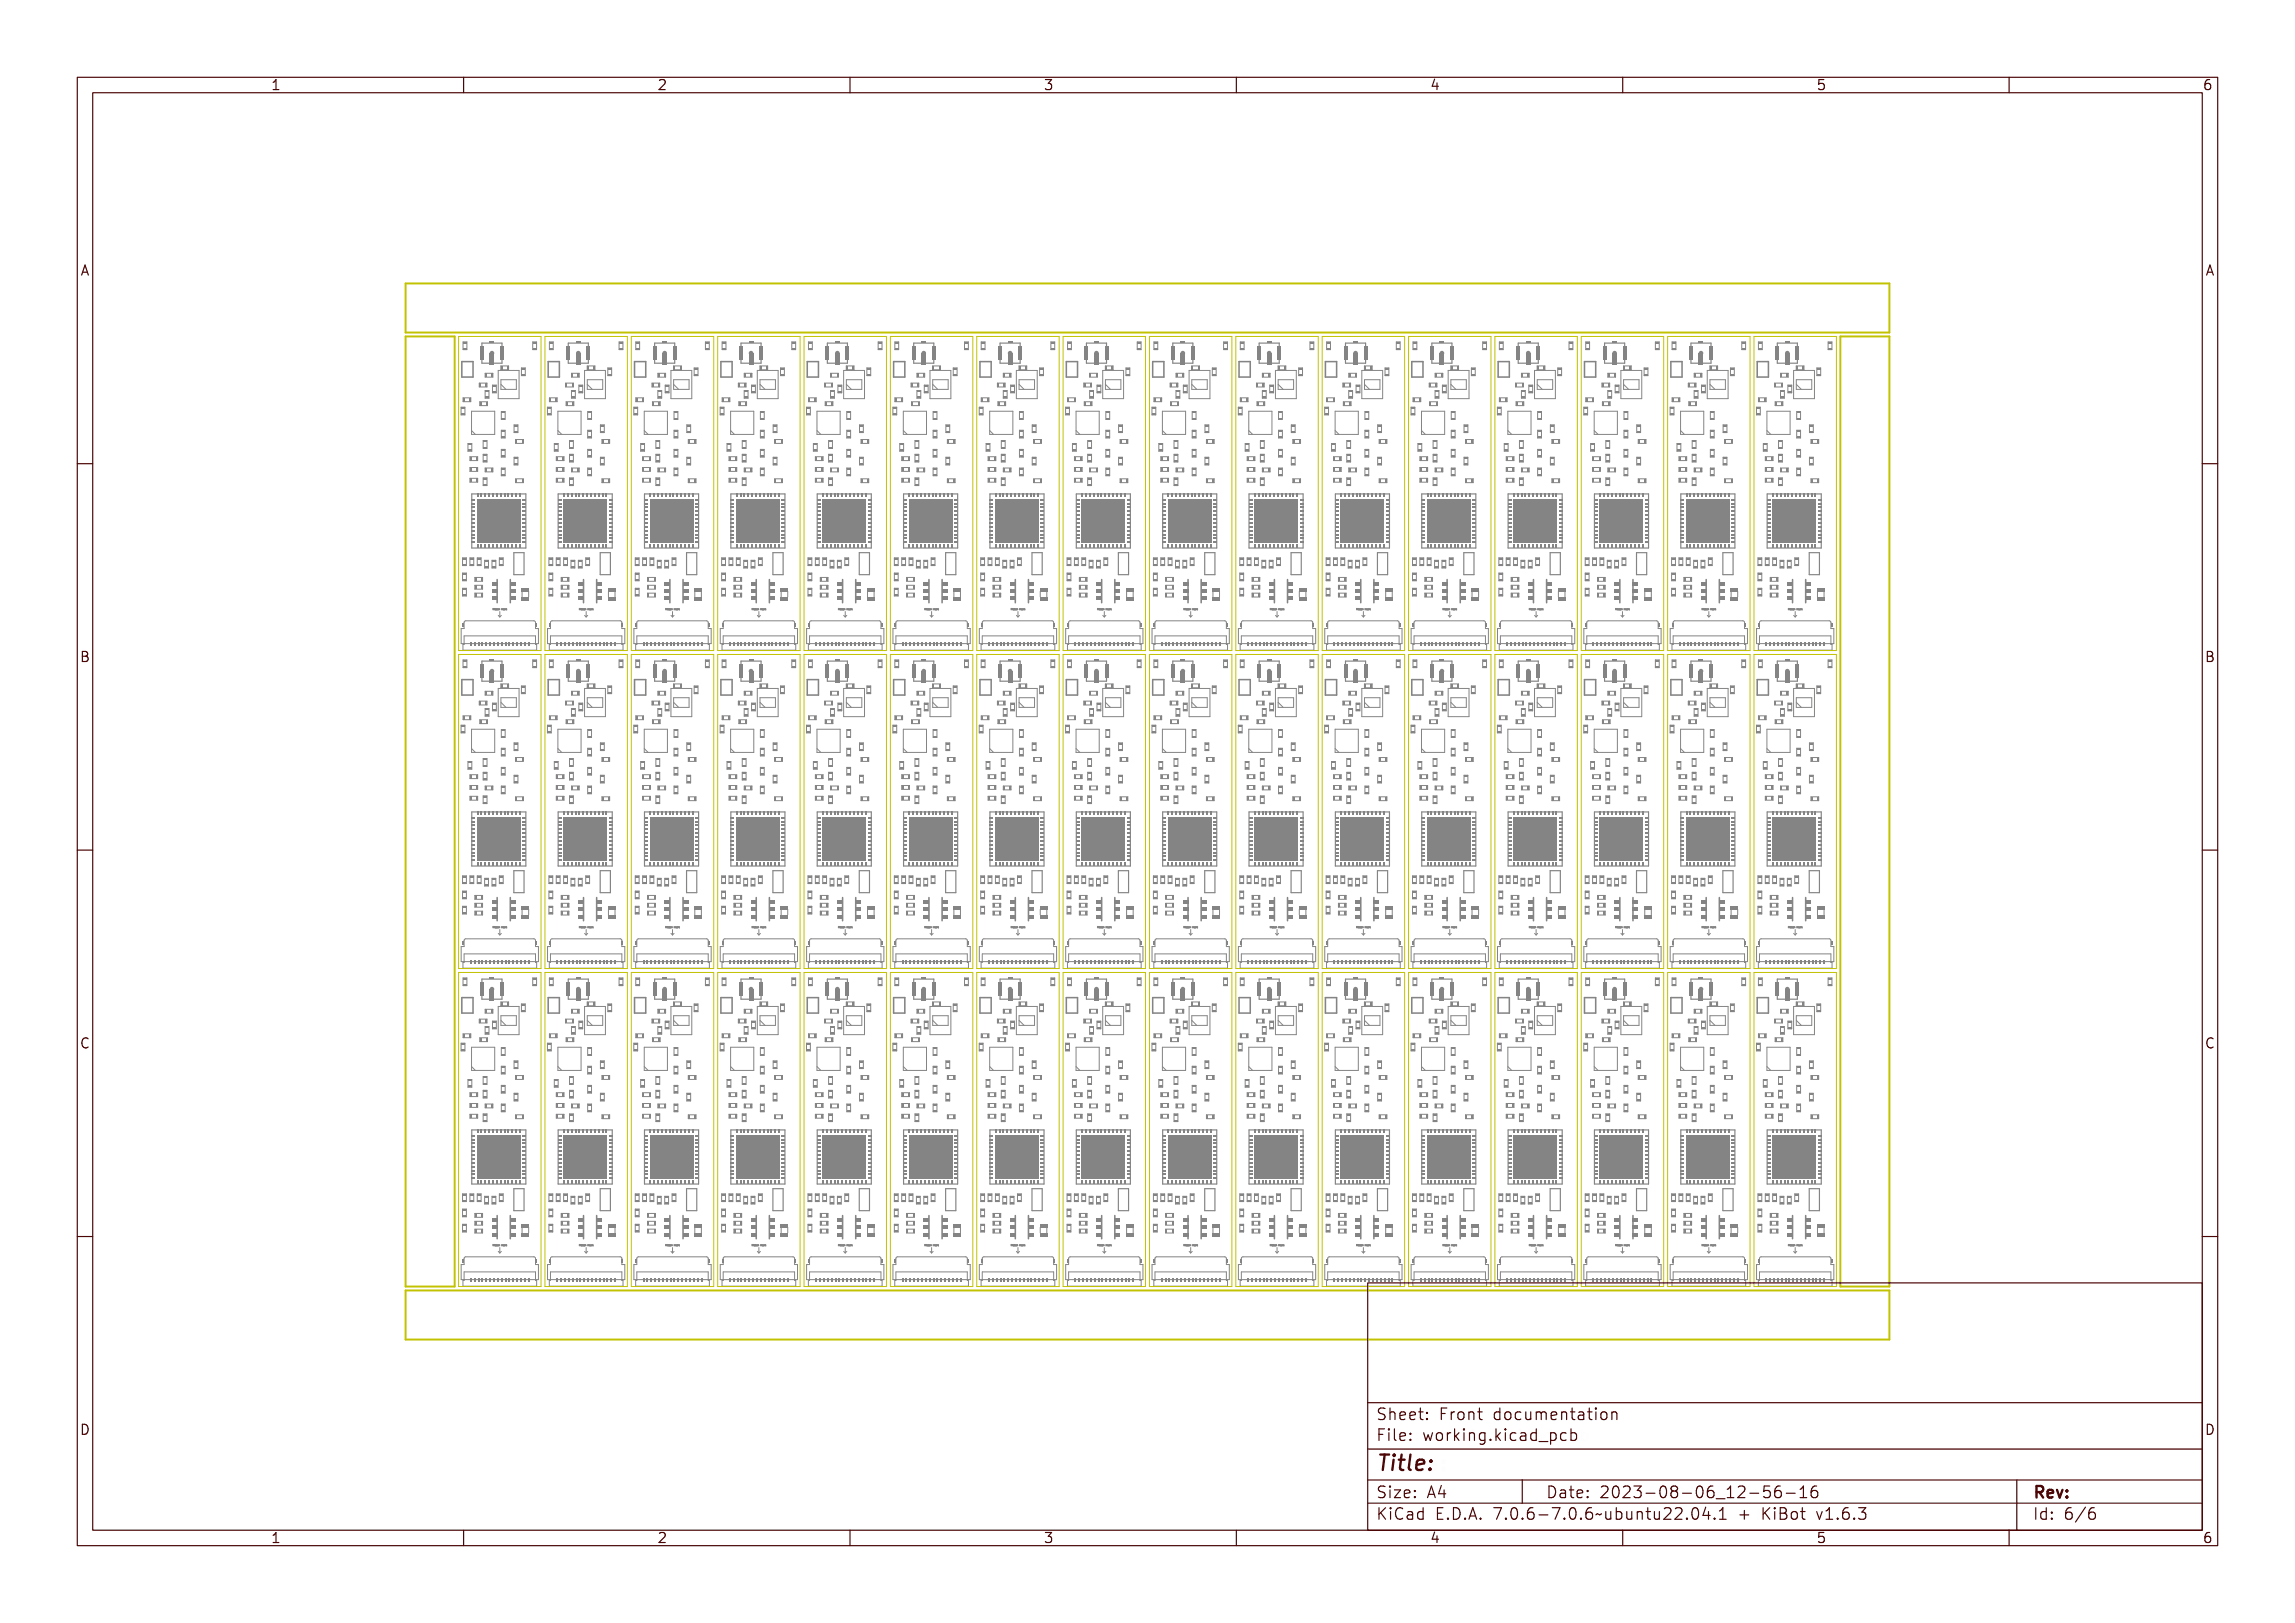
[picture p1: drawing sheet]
<svg xmlns="http://www.w3.org/2000/svg" width="297mm" height="210mm" viewBox="0 0 297 210" stroke-linecap="round" stroke-linejoin="round" font-family="sans-serif">
<defs><g id="words">
<text font-size="2.7" fill="#480000" x="178" y="190.3">Title:</text>
<g font-size="2" fill="#480000">
<text x="178" y="183.7">Sheet: Front documentation</text>
<text x="178" y="186.5">File: working.kicad_pcb</text>
<text x="178" y="193.9">Size: A4</text>
<text x="178" y="196.6">KiCad E.D.A. 7.0.6-7.0.6~ubuntu22.04.1 + KiBot v1.6.3</text>
<text x="200" y="193.9">Date: 2023-08-06_12-56-16</text>
<text x="263" y="196.6">Id: 6/6</text>
<text x="263" y="193.9">Rev:</text>
</g>
<g font-size="1.7" fill="#480000">
<text x="35" y="11.7">1</text>
<text x="85" y="11.7">2</text>
<text x="135" y="11.7">3</text>
<text x="185" y="11.7">4</text>
<text x="235" y="11.7">5</text>
<text x="285" y="11.7">6</text>
<text x="10.5" y="35.7">A</text>
<text x="285.5" y="35.7">A</text>
<text x="10.5" y="85.6">B</text>
<text x="285.5" y="85.6">B</text>
<text x="10.5" y="135.7">C</text>
<text x="285.5" y="135.7">C</text>
<text x="10.5" y="185.6">D</text>
<text x="285.5" y="185.6">D</text>
<text x="35" y="199.7">1</text>
<text x="85" y="199.7">2</text>
<text x="135" y="199.7">3</text>
<text x="185" y="199.7">4</text>
<text x="235" y="199.7">5</text>
<text x="285" y="199.7">6</text>
</g>
<g font-size=".2" fill="#848484">
<text x="63.7" y="78.9">Ribbon Insert</text>
<text x="74.9" y="78.9">Ribbon Insert</text>
<text x="86.1" y="78.9">Ribbon Insert</text>
<text x="97.3" y="78.9">Ribbon Insert</text>
<text x="108.4" y="78.9">Ribbon Insert</text>
<text x="119.6" y="78.9">Ribbon Insert</text>
<text x="130.8" y="78.9">Ribbon Insert</text>
<text x="142" y="78.9">Ribbon Insert</text>
<text x="153.1" y="78.9">Ribbon Insert</text>
<text x="164.3" y="78.9">Ribbon Insert</text>
<text x="175.5" y="78.9">Ribbon Insert</text>
<text x="186.7" y="78.9">Ribbon Insert</text>
<text x="197.8" y="78.9">Ribbon Insert</text>
<text x="209" y="78.9">Ribbon Insert</text>
<text x="220.2" y="78.9">Ribbon Insert</text>
<text x="231.4" y="78.9">Ribbon Insert</text>
<text x="63.7" y="120.1">Ribbon Insert</text>
<text x="74.9" y="120.1">Ribbon Insert</text>
<text x="86.1" y="120.1">Ribbon Insert</text>
<text x="97.3" y="120.1">Ribbon Insert</text>
<text x="108.4" y="120.1">Ribbon Insert</text>
<text x="119.6" y="120.1">Ribbon Insert</text>
<text x="130.8" y="120.1">Ribbon Insert</text>
<text x="142" y="120.1">Ribbon Insert</text>
<text x="153.1" y="120.1">Ribbon Insert</text>
<text x="164.3" y="120.1">Ribbon Insert</text>
<text x="175.5" y="120.1">Ribbon Insert</text>
<text x="186.7" y="120.1">Ribbon Insert</text>
<text x="197.8" y="120.1">Ribbon Insert</text>
<text x="209" y="120.1">Ribbon Insert</text>
<text x="220.2" y="120.1">Ribbon Insert</text>
<text x="231.4" y="120.1">Ribbon Insert</text>
<text x="63.7" y="161.2">Ribbon Insert</text>
<text x="74.9" y="161.2">Ribbon Insert</text>
<text x="86.1" y="161.2">Ribbon Insert</text>
<text x="97.3" y="161.2">Ribbon Insert</text>
<text x="108.4" y="161.2">Ribbon Insert</text>
<text x="119.6" y="161.2">Ribbon Insert</text>
<text x="130.8" y="161.2">Ribbon Insert</text>
<text x="142" y="161.2">Ribbon Insert</text>
<text x="153.1" y="161.2">Ribbon Insert</text>
<text x="164.3" y="161.2">Ribbon Insert</text>
<text x="175.5" y="161.2">Ribbon Insert</text>
<text x="186.7" y="161.2">Ribbon Insert</text>
<text x="197.8" y="161.2">Ribbon Insert</text>
<text x="209" y="161.2">Ribbon Insert</text>
<text x="220.2" y="161.2">Ribbon Insert</text>
<text x="231.4" y="161.2">Ribbon Insert</text>
</g>
</g></defs>
<g fill="none" stroke="#848484" stroke-width=".13">
<path d="M63.7 78.7l.2 .1v.1l-.1-.1-.1 .1zM63.8 78.8h.1M63.9 78.8l.1 .1h-.1zM63.9 78.7h.1M64 78.7l.1 .2h-.1zM64.2 78.7l.1 .2h-.1zM64.5 78.8h.1v.1l-.1-.1v.1zM64.8 78.7h.1v.2h-.1zM64.9 78.8h.1v.1v-.1l-.1 .1zM65.1 78.8h.1l-.1 .1zM65.2 78.8h.1l-.1 .1h.1h-.1zM65.3 78.8h.1"/>
<path d="M65.4 78.8h.1l-.1 .1zM65.5 78.8l.1 .1zM74.9 78.7l.1 .1 .1 .1-.1-.1-.1 .1zM74.9 78.8h.1zM75.1 78.8l.1 .1h-.1zM75.1 78.7h.1M75.2 78.7l.1 .2h-.1zM75.4 78.7v.2zM75.7 78.8h.1v.1l-.1-.1v.1zM76 78.7h.1v.2h-.1zM76.1 78.8h.1v.1v-.1l-.1 .1zM76.3 78.8v.1z"/>
<path d="M76.4 78.8h.1l-.1 .1h.1h-.1zM76.5 78.8h.1M76.6 78.8h.1l-.1 .1zM76.7 78.8l.1 .1zM86.1 78.7l.1 .1v.1l-.1-.1v.1zM86.1 78.8h.1zM86.3 78.8l.1 .1h-.2zM86.3 78.7h.1M86.4 78.7l.1 .2h-.1zM86.5 78.7l.1 .2h-.1zM86.8 78.8h.1v.1v-.1l-.1 .1zM87.1 78.7h.1v.2h-.1z"/>
<path d="M87.3 78.8h.1v.1l-.1-.1v.1zM87.4 78.8h.1v.1zM87.6 78.8h.1l-.1 .1h.1h-.1zM87.7 78.8h.1M87.7 78.8h.1v.1zM87.9 78.8l.1 .1zM97.3 78.7l.1 .1v.1l-.1-.1v.1zM97.3 78.8h.1zM97.4 78.8l.1 .1h-.1zM97.5 78.7h.1M97.6 78.7l.1 .2h-.1zM97.7 78.7l.1 .2h-.1z"/>
<path d="M98 78.8h.1v.1v-.1l-.1 .1zM98.3 78.7h.1v.2h-.1zM98.4 78.8h.1l.1 .1-.1-.1-.1 .1zM98.6 78.8h.1v.1zM98.8 78.8v.1zM98.8 78.8h.1M98.9 78.8h.1l-.1 .1zM99.1 78.8v.1zM108.4 78.7l.2 .1v.1l-.1-.1-.1 .1zM108.5 78.8h.1M108.6 78.8l.1 .1h-.1zM108.6 78.7h.1"/>
<path d="M108.7 78.7l.1 .2h-.1zM108.9 78.7l.1 .2h-.1zM109.2 78.8h.1v.1l-.1-.1v.1zM109.5 78.7h.1v.2h-.1zM109.6 78.8h.1v.1v-.1l-.1 .1zM109.8 78.8h.1l-.1 .1zM109.9 78.8h.1l-.1 .1h.1h-.1zM110 78.8h.1M110.1 78.8h.1l-.1 .1zM110.2 78.8l.1 .1zM119.6 78.7l.1 .1 .1 .1-.1-.1-.1 .1zM119.7 78.8h.1"/>
<path d="M119.8 78.8l.1 .1h-.1zM119.8 78.7h.1M119.9 78.7l.1 .2h-.1zM120.1 78.7l.1 .2h-.1zM120.4 78.8h.1v.1l-.1-.1v.1zM120.7 78.7h.1v.2h-.1zM120.8 78.8h.1v.1v-.1l-.1 .1zM121 78.8v.1zM121.1 78.8h.1l-.1 .1h.1h-.1zM121.2 78.8h.1M121.3 78.8h.1l-.1 .1zM121.4 78.8l.1 .1z"/>
<path d="M130.8 78.7l.1 .1v.1v-.1l-.1 .1zM130.8 78.8h.1zM131 78.8l.1 .1h-.1zM131 78.7h.1M131.1 78.7l.1 .2h-.1zM131.2 78.7l.1 .2h-.1zM131.5 78.8h.1v.1v-.1l-.1 .1zM131.8 78.7h.1v.2h-.1zM132 78.8h.1v.1l-.1-.1v.1zM132.1 78.8h.1v.1zM132.3 78.8h.1l-.1 .1h.1h-.1zM132.4 78.8h.1"/>
<path d="M132.4 78.8h.1v.1zM132.6 78.8l.1 .1zM142 78.7l.1 .1v.1l-.1-.1v.1zM142 78.8h.1zM142.1 78.8l.1 .1h-.1zM142.2 78.7h.1M142.3 78.7l.1 .2h-.1zM142.4 78.7l.1 .2h-.1zM142.7 78.8h.1v.1v-.1l-.1 .1zM143 78.7h.1v.2h-.1zM143.2 78.8l.1 .1-.1-.1v.1zM143.3 78.8h.1v.1z"/>
<path d="M143.5 78.8v.1h.1h-.1zM143.5 78.8h.1M143.6 78.8h.1l-.1 .1zM143.8 78.8v.1zM153.2 78.7l.1 .1v.1l-.1-.1v.1zM153.2 78.8h.1M153.3 78.8l.1 .1h-.1zM153.3 78.7h.1M153.5 78.7v.2zM153.6 78.7l.1 .2h-.1zM153.9 78.8h.1v.1l-.1-.1v.1zM154.2 78.7h.1v.2h-.1z"/>
<path d="M154.3 78.8h.1v.1v-.1l-.1 .1zM154.5 78.8h.1l-.1 .1zM154.6 78.8h.1l-.1 .1h.1h-.1zM154.7 78.8h.1M154.8 78.8h.1l-.1 .1zM154.9 78.8l.1 .1zM164.3 78.7l.1 .1 .1 .1-.1-.1-.1 .1zM164.4 78.8h.1M164.5 78.8l.1 .1h-.1zM164.5 78.7h.1M164.6 78.7l.1 .2h-.1zM164.8 78.7l.1 .2h-.1z"/>
<path d="M165.1 78.8h.1v.1l-.1-.1v.1zM165.4 78.7h.1v.2h-.1zM165.5 78.8h.1v.1v-.1l-.1 .1zM165.7 78.8v.1zM165.8 78.8h.1l-.1 .1h.1h-.1zM165.9 78.8h.1M166 78.8h.1l-.1 .1zM166.1 78.8l.1 .1zM175.5 78.7l.1 .1v.1v-.1l-.1 .1zM175.5 78.8h.1zM175.7 78.8l.1 .1h-.1zM175.7 78.7h.1"/>
<path d="M175.8 78.7l.1 .2h-.1zM176 78.7v.2zM176.2 78.8h.1v.1v-.1l-.1 .1zM176.5 78.7h.1v.2h-.1zM176.7 78.8h.1v.1l-.1-.1v.1zM176.8 78.8h.1v.1zM177 78.8h.1l-.1 .1h.1h-.1zM177.1 78.8h.1M177.1 78.8h.1v.1zM177.3 78.8l.1 .1zM186.7 78.7l.1 .1v.1l-.1-.1v.1zM186.7 78.8h.1z"/>
<path d="M186.8 78.8l.1 .1h-.1zM186.9 78.7h.1M187 78.7l.1 .2h-.1zM187.1 78.7l.1 .2h-.1zM187.4 78.8h.1v.1v-.1l-.1 .1zM187.7 78.7h.1v.2h-.1zM187.9 78.8h.1v.1l-.1-.1v.1zM188 78.8h.1v.1zM188.2 78.8v.1h.1h-.1zM188.2 78.8h.1M188.3 78.8h.1l-.1 .1zM188.5 78.8v.1z"/>
<path d="M197.9 78.7l.1 .1v.1l-.1-.1v.1zM197.9 78.8h.1M198 78.8l.1 .1h-.1zM198.1 78.7h.1M198.2 78.7v.2zM198.3 78.7l.1 .2h-.1zM198.6 78.8h.1v.1l-.1-.1v.1zM198.9 78.7h.1v.2h-.1zM199 78.8h.1v.1v-.1l-.1 .1zM199.2 78.8h.1l-.1 .1zM199.3 78.8h.1l-.1 .1h.1h-.1zM199.4 78.8h.1"/>
<path d="M199.5 78.8h.1l-.1 .1zM199.6 78.8l.1 .1zM209 78.7l.1 .1 .1 .1-.1-.1-.1 .1zM209.1 78.8h.1M209.2 78.8l.1 .1h-.1zM209.2 78.7h.1M209.3 78.7l.1 .2h-.1zM209.5 78.7l.1 .2h-.1zM209.8 78.8h.1v.1l-.1-.1v.1zM210.1 78.7h.1v.2h-.1zM210.2 78.8h.1v.1v-.1l-.1 .1zM210.4 78.8h.1l-.1 .1z"/>
<path d="M210.5 78.8h.1l-.1 .1h.1h-.1zM210.6 78.8h.1M210.7 78.8h.1l-.1 .1zM210.8 78.8l.1 .1zM220.2 78.7l.1 .1v.1v-.1l-.1 .1zM220.2 78.8h.1zM220.4 78.8l.1 .1h-.1zM220.4 78.7h.1M220.5 78.7l.1 .2h-.1zM220.7 78.7v.2zM220.9 78.8h.1l.1 .1-.1-.1-.1 .1zM221.2 78.7h.1v.2h-.1z"/>
<path d="M221.4 78.8h.1v.1l-.1-.1v.1zM221.6 78.8v.1zM221.7 78.8h.1l-.1 .1h.1h-.1zM221.8 78.8h.1M221.8 78.8h.1v.1zM222 78.8l.1 .1zM231.4 78.7l.1 .1v.1l-.1-.1v.1zM231.4 78.8h.1zM231.5 78.8l.1 .1h-.1zM231.6 78.7h.1M231.7 78.7l.1 .2h-.1zM231.8 78.7l.1 .2h-.1z"/>
<path d="M232.1 78.8h.1v.1v-.1l-.1 .1zM232.4 78.7h.1v.2h-.1zM232.6 78.8h.1v.1l-.1-.1v.1zM232.7 78.8h.1v.1zM232.9 78.8v.1h.1h-.1zM232.9 78.8h.1M233 78.8h.1l-.1 .1zM233.2 78.8v.1zM63.7 119.9h.2v.2l-.1-.1-.1 .1zM63.8 119.9v.1zM63.9 119.9l.1 .2h-.1zM63.9 119.9h.1"/>
<path d="M64 119.9l.1 .2h-.1zM64.2 119.9l.1 .2h-.1zM64.5 119.9h.1v.2l-.1-.2v.2zM64.8 119.9h.1v.2h-.1zM64.9 119.9h.1v.2v-.2l-.1 .2zM65.1 119.9h.1l-.1 .2zM65.2 120l.1-.1-.1 .1 .1 .1h-.1zM65.3 120h.1M65.4 119.9h.1l-.1 .2zM65.5 119.9l.1 .2zM74.9 119.9h.1l.1 .2-.1-.1-.1 .1zM74.9 119.9l.1 .1z"/>
<path d="M75.1 119.9l.1 .2h-.1zM75.1 119.9h.1M75.2 119.9l.1 .2h-.1zM75.4 119.9v.2zM75.7 119.9h.1v.2l-.1-.2v.2zM76 119.9h.1v.2h-.1zM76.1 119.9h.1v.2v-.2l-.1 .2zM76.3 119.9v.2zM76.4 120l.1-.1-.1 .1 .1 .1h-.1zM76.5 120h.1M76.6 119.9h.1l-.1 .2zM76.7 119.9l.1 .2z"/>
<path d="M86.1 119.9h.1v.2l-.1-.1v.1zM86.1 119.9l.1 .1zM86.3 119.9l.1 .2h-.2zM86.3 119.9h.1M86.4 119.9l.1 .2h-.1zM86.5 119.9l.1 .2h-.1zM86.8 119.9h.1v.2v-.2l-.1 .2zM87.1 119.9h.1v.2h-.1zM87.3 119.9h.1v.2l-.1-.2v.2zM87.4 119.9h.1v.2zM87.6 120l.1-.1-.1 .1 .1 .1h-.1zM87.7 120h.1"/>
<path d="M87.7 119.9h.1v.2zM87.9 119.9l.1 .2zM97.3 119.9h.1v.2l-.1-.1v.1zM97.3 119.9l.1 .1zM97.4 119.9l.1 .2h-.1zM97.5 119.9h.1M97.6 119.9l.1 .2h-.1zM97.7 119.9l.1 .2h-.1zM98 119.9h.1v.2v-.2l-.1 .2zM98.3 119.9h.1v.2h-.1zM98.4 119.9h.1l.1 .2-.1-.2-.1 .2zM98.6 119.9h.1v.2z"/>
<path d="M98.8 120v-.1v.1v.1zM98.8 120h.1M98.9 119.9h.1l-.1 .2zM99.1 119.9v.2zM108.4 119.9h.2v.2l-.1-.1-.1 .1zM108.5 119.9v.1zM108.6 119.9l.1 .2h-.1zM108.6 119.9h.1M108.7 119.9l.1 .2h-.1zM108.9 119.9l.1 .2h-.1zM109.2 119.9h.1v.2l-.1-.2v.2zM109.5 119.9h.1v.2h-.1z"/>
<path d="M109.6 119.9h.1v.2v-.2l-.1 .2zM109.8 119.9h.1l-.1 .2zM109.9 120l.1-.1-.1 .1 .1 .1h-.1zM110 120h.1M110.1 119.9h.1l-.1 .2zM110.2 119.9l.1 .2zM119.6 119.9h.1l.1 .2-.1-.1-.1 .1zM119.7 119.9v.1zM119.8 119.9l.1 .2h-.1zM119.8 119.9h.1M119.9 119.9l.1 .2h-.1zM120.1 119.9l.1 .2h-.1z"/>
<path d="M120.4 119.9h.1v.2l-.1-.2v.2zM120.7 119.9h.1v.2h-.1zM120.8 119.9h.1v.2v-.2l-.1 .2zM121 119.9v.2zM121.1 120l.1-.1-.1 .1 .1 .1h-.1zM121.2 120h.1M121.3 119.9h.1l-.1 .2zM121.4 119.9l.1 .2zM130.8 119.9h.1v.2v-.1l-.1 .1zM130.8 119.9l.1 .1zM131 119.9l.1 .2h-.1zM131 119.9h.1"/>
<path d="M131.1 119.9l.1 .2h-.1zM131.2 119.9l.1 .2h-.1zM131.5 119.9h.1v.2v-.2l-.1 .2zM131.8 119.9h.1v.2h-.1zM132 119.9h.1v.2l-.1-.2v.2zM132.1 119.9h.1v.2zM132.3 120l.1-.1-.1 .1 .1 .1h-.1zM132.4 120h.1M132.4 119.9h.1v.2zM132.6 119.9l.1 .2zM139.7 116.9h1v.5h-1zM142 119.9h.1v.2l-.1-.1v.1z"/>
<path d="M142 119.9l.1 .1zM142.1 119.9l.1 .2h-.1zM142.2 119.9h.1M142.3 119.9l.1 .2h-.1zM142.4 119.9l.1 .2h-.1zM142.7 119.9h.1v.2v-.2l-.1 .2zM143 119.9h.1v.2h-.1zM143.2 119.9l.1 .2-.1-.2v.2zM143.3 119.9h.1v.2zM143.5 120v-.1v.1l.1 .1h-.1zM143.5 120h.1M143.6 119.9h.1l-.1 .2z"/>
<path d="M143.8 119.9v.2zM153.2 119.9h.1v.2l-.1-.1v.1zM153.2 119.9v.1zM153.3 119.9l.1 .2h-.1zM153.3 119.9h.1M153.5 119.9v.2zM153.6 119.9l.1 .2h-.1zM153.9 119.9h.1v.2l-.1-.2v.2zM154.2 119.9h.1v.2h-.1zM154.3 119.9h.1v.2v-.2l-.1 .2zM154.5 119.9h.1l-.1 .2zM154.6 120l.1-.1-.1 .1 .1 .1h-.1z"/>
<path d="M154.7 120h.1M154.8 119.9h.1l-.1 .2zM154.9 119.9l.1 .2zM164.3 119.9h.1l.1 .2-.1-.1-.1 .1zM164.4 119.9v.1zM164.5 119.9l.1 .2h-.1zM164.5 119.9h.1M164.6 119.9l.1 .2h-.1zM164.8 119.9l.1 .2h-.1zM165.1 119.9h.1v.2l-.1-.2v.2zM165.4 119.9h.1v.2h-.1zM165.5 119.9h.1v.2v-.2l-.1 .2z"/>
<path d="M165.7 119.9v.2zM165.8 120l.1-.1-.1 .1 .1 .1h-.1zM165.9 120h.1M166 119.9h.1l-.1 .2zM166.1 119.9l.1 .2zM175.5 119.9h.1v.2v-.1l-.1 .1zM175.5 119.9l.1 .1zM175.7 119.9l.1 .2h-.1zM175.7 119.9h.1M175.8 119.9l.1 .2h-.1zM176 119.9v.2zM176.2 119.9h.1v.2v-.2l-.1 .2z"/>
<path d="M176.5 119.9h.1v.2h-.1zM176.7 119.9h.1v.2l-.1-.2v.2zM176.8 119.9h.1v.2zM177 120l.1-.1-.1 .1 .1 .1h-.1zM177.1 120h.1M177.1 119.9h.1v.2zM177.3 119.9l.1 .2zM186.7 119.9h.1v.2l-.1-.1v.1zM186.7 119.9l.1 .1zM186.8 119.9l.1 .2h-.1zM186.9 119.9h.1M187 119.9l.1 .2h-.1z"/>
<path d="M187.1 119.9l.1 .2h-.1zM187.4 119.9h.1v.2v-.2l-.1 .2zM187.7 119.9h.1v.2h-.1zM187.9 119.9h.1v.2l-.1-.2v.2zM188 119.9h.1v.2zM188.2 120v-.1v.1l.1 .1h-.1zM188.2 120h.1M188.3 119.9h.1l-.1 .2zM188.5 119.9v.2zM197.9 119.9h.1v.2l-.1-.1v.1zM197.9 119.9v.1zM198 119.9l.1 .2h-.1z"/>
<path d="M198.1 119.9h.1M198.2 119.9v.2zM198.3 119.9l.1 .2h-.1zM198.6 119.9h.1v.2l-.1-.2v.2zM198.9 119.9h.1v.2h-.1zM199 119.9h.1v.2v-.2l-.1 .2zM199.2 119.9h.1l-.1 .2zM199.3 120l.1-.1-.1 .1 .1 .1h-.1zM199.4 120h.1M199.5 119.9h.1l-.1 .2zM199.6 119.9l.1 .2zM209 119.9h.1l.1 .2-.1-.1-.1 .1z"/>
<path d="M209.1 119.9v.1zM209.2 119.9l.1 .2h-.1zM209.2 119.9h.1M209.3 119.9l.1 .2h-.1zM209.5 119.9l.1 .2h-.1zM209.8 119.9h.1v.2l-.1-.2v.2zM210.1 119.9h.1v.2h-.1zM210.2 119.9h.1v.2v-.2l-.1 .2zM210.4 119.9h.1l-.1 .2zM210.5 120l.1-.1-.1 .1 .1 .1h-.1zM210.6 120h.1M210.7 119.9h.1l-.1 .2z"/>
<path d="M210.8 119.9l.1 .2zM220.2 119.9h.1v.2v-.1l-.1 .1zM220.2 119.9l.1 .1zM220.4 119.9l.1 .2h-.1zM220.4 119.9h.1M220.5 119.9l.1 .2h-.1zM220.7 119.9v.2zM220.9 119.9h.1l.1 .2-.1-.2-.1 .2zM221.2 119.9h.1v.2h-.1zM221.4 119.9h.1v.2l-.1-.2v.2zM221.6 119.9v.2zM221.7 120l.1-.1-.1 .1 .1 .1h-.1z"/>
<path d="M221.8 120h.1M221.8 119.9h.1v.2zM222 119.9l.1 .2zM231.4 119.9h.1v.2l-.1-.1v.1zM231.4 119.9l.1 .1zM231.5 119.9l.1 .2h-.1zM231.6 119.9h.1M231.7 119.9l.1 .2h-.1zM231.8 119.9l.1 .2h-.1zM232.1 119.9h.1v.2v-.2l-.1 .2zM232.4 119.9h.1v.2h-.1zM232.6 119.9h.1v.2l-.1-.2v.2z"/>
<path d="M232.7 119.9h.1v.2zM232.9 120v-.1v.1l.1 .1h-.1zM232.9 120h.1M233 119.9h.1l-.1 .2zM233.2 119.9v.2zM63.7 161l.2 .1v.1l-.1-.1-.1 .1zM63.8 161.1h.1M63.9 161.1l.1 .1h-.1zM63.9 161h.1M64 161l.1 .2h-.1zM64.2 161l.1 .2h-.1zM64.5 161.1h.1v.1l-.1-.1v.1z"/>
<path d="M64.8 161h.1v.2h-.1zM64.9 161.1h.1v.1v-.1l-.1 .1zM65.1 161.1h.1l-.1 .1zM65.2 161.1h.1l-.1 .1h.1h-.1zM65.3 161.1h.1M65.4 161.1h.1l-.1 .1zM65.5 161l.1 .2zM74.9 161l.1 .1 .1 .1-.1-.1-.1 .1zM74.9 161.1h.1zM75.1 161.1l.1 .1h-.1zM75.1 161h.1M75.2 161l.1 .2h-.1z"/>
<path d="M75.4 161v.2zM75.7 161.1h.1v.1l-.1-.1v.1zM76 161h.1v.2h-.1zM76.1 161.1h.1v.1v-.1l-.1 .1zM76.3 161.1v.1zM76.4 161.1h.1l-.1 .1h.1h-.1zM76.5 161.1h.1M76.6 161.1h.1l-.1 .1zM76.7 161l.1 .2zM86.1 161l.1 .1v.1l-.1-.1v.1zM86.1 161.1h.1zM86.3 161.1l.1 .1h-.2z"/>
<path d="M86.3 161h.1M86.4 161l.1 .2h-.1zM86.5 161l.1 .2h-.1zM86.8 161.1h.1v.1v-.1l-.1 .1zM87.1 161h.1v.2h-.1zM87.3 161.1h.1v.1l-.1-.1v.1zM87.4 161.1h.1v.1zM87.6 161.1h.1l-.1 .1h.1h-.1zM87.7 161.1h.1M87.7 161.1h.1v.1zM87.9 161l.1 .2zM97.3 161l.1 .1v.1l-.1-.1v.1z"/>
<path d="M97.3 161.1h.1zM97.4 161.1l.1 .1h-.1zM97.5 161h.1M97.6 161l.1 .2h-.1zM97.7 161l.1 .2h-.1zM98 161.1h.1v.1v-.1l-.1 .1zM98.3 161h.1v.2h-.1zM98.4 161.1h.1l.1 .1-.1-.1-.1 .1zM98.6 161.1h.1v.1zM98.8 161.1v.1zM98.8 161.1h.1M98.9 161.1h.1l-.1 .1z"/>
<path d="M99.1 161v.2zM108.4 161l.2 .1v.1l-.1-.1-.1 .1zM108.5 161.1h.1M108.6 161.1l.1 .1h-.1zM108.6 161h.1M108.7 161l.1 .2h-.1zM108.9 161l.1 .2h-.1zM109.2 161.1h.1v.1l-.1-.1v.1zM109.5 161h.1v.2h-.1zM109.6 161.1h.1v.1v-.1l-.1 .1zM109.8 161.1h.1l-.1 .1zM109.9 161.1h.1l-.1 .1h.1h-.1z"/>
<path d="M110 161.1h.1M110.1 161.1h.1l-.1 .1zM110.2 161l.1 .2zM119.6 161l.1 .1 .1 .1-.1-.1-.1 .1zM119.7 161.1h.1M119.8 161.1l.1 .1h-.1zM119.8 161h.1M119.9 161l.1 .2h-.1zM120.1 161l.1 .2h-.1zM120.4 161.1h.1v.1l-.1-.1v.1zM120.7 161h.1v.2h-.1zM120.8 161.1h.1v.1v-.1l-.1 .1z"/>
<path d="M121 161.1v.1zM121.1 161.1h.1l-.1 .1h.1h-.1zM121.2 161.1h.1M121.3 161.1h.1l-.1 .1zM121.4 161l.1 .2zM130.8 161l.1 .1v.1v-.1l-.1 .1zM130.8 161.1h.1zM131 161.1l.1 .1h-.1zM131 161h.1M131.1 161l.1 .2h-.1zM131.2 161l.1 .2h-.1zM131.5 161.1h.1v.1v-.1l-.1 .1z"/>
<path d="M131.8 161h.1v.2h-.1zM132 161.1h.1v.1l-.1-.1v.1zM132.1 161.1h.1v.1zM132.3 161.1h.1l-.1 .1h.1h-.1zM132.4 161.1h.1M132.4 161.1h.1v.1zM132.6 161l.1 .2zM142 161l.1 .1v.1l-.1-.1v.1zM142 161.1h.1zM142.1 161.1l.1 .1h-.1zM142.2 161h.1M142.3 161l.1 .2h-.1z"/>
<path d="M142.4 161l.1 .2h-.1zM142.7 161.1h.1v.1v-.1l-.1 .1zM143 161h.1v.2h-.1zM143.2 161.1l.1 .1-.1-.1v.1zM143.3 161.1h.1v.1zM143.5 161.1v.1h.1h-.1zM143.5 161.1h.1M143.6 161.1h.1l-.1 .1zM143.8 161v.2zM153.2 161l.1 .1v.1l-.1-.1v.1zM153.2 161.1h.1M153.3 161.1l.1 .1h-.1z"/>
<path d="M153.3 161h.1M153.5 161v.2zM153.6 161l.1 .2h-.1zM153.9 161.1h.1v.1l-.1-.1v.1zM154.2 161h.1v.2h-.1zM154.3 161.1h.1v.1v-.1l-.1 .1zM154.5 161.1h.1l-.1 .1zM154.6 161.1h.1l-.1 .1h.1h-.1zM154.7 161.1h.1M154.8 161.1h.1l-.1 .1zM154.9 161l.1 .2zM164.3 161l.1 .1 .1 .1-.1-.1-.1 .1z"/>
<path d="M164.4 161.1h.1M164.5 161.1l.1 .1h-.1zM164.5 161h.1M164.6 161l.1 .2h-.1zM164.8 161l.1 .2h-.1zM165.1 161.1h.1v.1l-.1-.1v.1zM165.4 161h.1v.2h-.1zM165.5 161.1h.1v.1v-.1l-.1 .1zM165.7 161.1v.1zM165.8 161.1h.1l-.1 .1h.1h-.1zM165.9 161.1h.1M166 161.1h.1l-.1 .1z"/>
<path d="M166.1 161l.1 .2zM175.5 161l.1 .1v.1v-.1l-.1 .1zM175.5 161.1h.1zM175.7 161.1l.1 .1h-.1zM175.7 161h.1M175.8 161l.1 .2h-.1zM176 161v.2zM176.2 161.1h.1v.1v-.1l-.1 .1zM176.5 161h.1v.2h-.1zM176.7 161.1h.1v.1l-.1-.1v.1zM176.8 161.1h.1v.1zM177 161.1h.1l-.1 .1h.1h-.1z"/>
<path d="M177.1 161.1h.1M177.1 161.1h.1v.1zM177.3 161l.1 .2zM186.7 161l.1 .1v.1l-.1-.1v.1zM186.7 161.1h.1zM186.8 161.1l.1 .1h-.1zM186.9 161h.1M187 161l.1 .2h-.1zM187.1 161l.1 .2h-.1zM187.4 161.1h.1v.1v-.1l-.1 .1zM187.7 161h.1v.2h-.1zM187.9 161.1h.1v.1l-.1-.1v.1z"/>
<path d="M188 161.1h.1v.1zM188.2 161.1v.1h.1h-.1zM188.2 161.1h.1M188.3 161.1h.1l-.1 .1zM188.5 161v.2zM197.9 161l.1 .1v.1l-.1-.1v.1zM197.9 161.1h.1M198 161.1l.1 .1h-.1zM198.1 161h.1M198.2 161v.2zM198.3 161l.1 .2h-.1zM198.6 161.1h.1v.1l-.1-.1v.1z"/>
<path d="M198.9 161h.1v.2h-.1zM199 161.1h.1v.1v-.1l-.1 .1zM199.2 161.1h.1l-.1 .1zM199.3 161.1h.1l-.1 .1h.1h-.1zM199.4 161.1h.1M199.5 161.1h.1l-.1 .1zM199.6 161l.1 .2zM209 161l.1 .1 .1 .1-.1-.1-.1 .1zM209.1 161.1h.1M209.2 161.1l.1 .1h-.1zM209.2 161h.1M209.3 161l.1 .2h-.1z"/>
<path d="M209.5 161l.1 .2h-.1zM209.8 161.1h.1v.1l-.1-.1v.1zM210.1 161h.1v.2h-.1zM210.2 161.1h.1v.1v-.1l-.1 .1zM210.4 161.1h.1l-.1 .1zM210.5 161.1h.1l-.1 .1h.1h-.1zM210.6 161.1h.1M210.7 161.1h.1l-.1 .1zM210.8 161l.1 .2zM220.2 161l.1 .1v.1v-.1l-.1 .1zM220.2 161.1h.1zM220.4 161.1l.1 .1h-.1z"/>
<path d="M220.4 161h.1M220.5 161l.1 .2h-.1zM220.7 161v.2zM220.9 161.1h.1l.1 .1-.1-.1-.1 .1zM221.2 161h.1v.2h-.1zM221.4 161.1h.1v.1l-.1-.1v.1zM221.6 161.1v.1zM221.7 161.1h.1l-.1 .1h.1h-.1zM221.8 161.1h.1M221.8 161.1h.1v.1zM222 161l.1 .2zM231.4 161l.1 .1v.1l-.1-.1v.1z"/>
<path d="M231.4 161.1h.1zM231.5 161.1l.1 .1h-.1zM231.6 161h.1M231.7 161l.1 .2h-.1zM231.8 161l.1 .2h-.1zM232.1 161.1h.1v.1v-.1l-.1 .1zM232.4 161h.1v.2h-.1zM232.6 161.1h.1v.1l-.1-.1v.1zM232.7 161.1h.1v.1zM232.9 161.1v.1h.1h-.1zM232.9 161.1h.1M233 161.1h.1l-.1 .1z"/>
<path d="M233.2 161v.2z"/>
<circle cx="64.1" cy="78.9" r=".05"/>
<circle cx="64.2" cy="78.9" r=".05"/>
<circle cx="64.4" cy="78.9" r=".07"/>
<circle cx="64.4" cy="78.8" r=".05"/>
<circle cx="75.3" cy="78.9" r=".05"/>
<circle cx="75.4" cy="78.9" r=".05"/>
<circle cx="75.6" cy="78.9" r=".07"/>
<circle cx="75.6" cy="78.8" r=".05"/>
<circle cx="86.4" cy="78.9" r=".05"/>
<circle cx="86.6" cy="78.9" r=".05"/>
<circle cx="86.7" cy="78.9" r=".07"/>
<circle cx="86.7" cy="78.8" r=".05"/>
<circle cx="97.6" cy="78.9" r=".05"/>
<circle cx="97.8" cy="78.9" r=".05"/>
<circle cx="97.9" cy="78.9" r=".07"/>
<circle cx="97.9" cy="78.8" r=".05"/>
<circle cx="108.8" cy="78.9" r=".05"/>
<circle cx="108.9" cy="78.9" r=".05"/>
<circle cx="109.1" cy="78.9" r=".07"/>
<circle cx="109.1" cy="78.8" r=".05"/>
<circle cx="120" cy="78.9" r=".05"/>
<circle cx="120.1" cy="78.9" r=".05"/>
<circle cx="120.3" cy="78.9" r=".07"/>
<circle cx="120.3" cy="78.8" r=".05"/>
<circle cx="131.1" cy="78.9" r=".05"/>
<circle cx="131.3" cy="78.9" r=".05"/>
<circle cx="131.4" cy="78.9" r=".07"/>
<circle cx="131.5" cy="78.8" r=".05"/>
<circle cx="142.3" cy="78.9" r=".05"/>
<circle cx="142.5" cy="78.9" r=".05"/>
<circle cx="142.6" cy="78.9" r=".07"/>
<circle cx="142.6" cy="78.8" r=".05"/>
<circle cx="153.5" cy="78.9" r=".05"/>
<circle cx="153.6" cy="78.9" r=".05"/>
<circle cx="153.8" cy="78.9" r=".07"/>
<circle cx="153.8" cy="78.8" r=".05"/>
<circle cx="164.7" cy="78.9" r=".05"/>
<circle cx="164.8" cy="78.9" r=".05"/>
<circle cx="165" cy="78.9" r=".07"/>
<circle cx="165" cy="78.8" r=".05"/>
<circle cx="175.8" cy="78.9" r=".05"/>
<circle cx="176" cy="78.9" r=".05"/>
<circle cx="176.1" cy="78.9" r=".07"/>
<circle cx="176.2" cy="78.8" r=".05"/>
<circle cx="187" cy="78.9" r=".05"/>
<circle cx="187.2" cy="78.9" r=".05"/>
<circle cx="187.3" cy="78.9" r=".07"/>
<circle cx="187.3" cy="78.8" r=".05"/>
<circle cx="198.2" cy="78.9" r=".05"/>
<circle cx="198.3" cy="78.9" r=".05"/>
<circle cx="198.5" cy="78.9" r=".07"/>
<circle cx="198.5" cy="78.8" r=".05"/>
<circle cx="209.4" cy="78.9" r=".05"/>
<circle cx="209.5" cy="78.9" r=".05"/>
<circle cx="209.7" cy="78.9" r=".07"/>
<circle cx="209.7" cy="78.8" r=".05"/>
<circle cx="220.6" cy="78.9" r=".05"/>
<circle cx="220.7" cy="78.9" r=".05"/>
<circle cx="220.8" cy="78.9" r=".07"/>
<circle cx="220.9" cy="78.8" r=".05"/>
<circle cx="231.7" cy="78.9" r=".05"/>
<circle cx="231.9" cy="78.9" r=".05"/>
<circle cx="232" cy="78.9" r=".07"/>
<circle cx="232" cy="78.8" r=".05"/>
<circle cx="64.1" cy="120" r=".05"/>
<circle cx="64.2" cy="120" r=".05"/>
<circle cx="64.4" cy="120" r=".05"/>
<circle cx="75.3" cy="120" r=".05"/>
<circle cx="75.4" cy="120" r=".05"/>
<circle cx="75.6" cy="120" r=".05"/>
<circle cx="86.4" cy="120" r=".05"/>
<circle cx="86.6" cy="120" r=".05"/>
<circle cx="86.7" cy="120" r=".05"/>
<circle cx="97.6" cy="120" r=".05"/>
<circle cx="97.8" cy="120" r=".05"/>
<circle cx="97.9" cy="120" r=".05"/>
<circle cx="108.8" cy="120" r=".05"/>
<circle cx="108.9" cy="120" r=".05"/>
<circle cx="109.1" cy="120" r=".05"/>
<circle cx="120" cy="120" r=".05"/>
<circle cx="120.1" cy="120" r=".05"/>
<circle cx="120.3" cy="120" r=".05"/>
<circle cx="131.1" cy="120" r=".05"/>
<circle cx="131.3" cy="120" r=".05"/>
<circle cx="131.5" cy="120" r=".05"/>
<circle cx="142.3" cy="120" r=".05"/>
<circle cx="142.5" cy="120" r=".05"/>
<circle cx="142.6" cy="120" r=".05"/>
<circle cx="153.5" cy="120" r=".05"/>
<circle cx="153.6" cy="120" r=".05"/>
<circle cx="153.8" cy="120" r=".05"/>
<circle cx="164.7" cy="120" r=".05"/>
<circle cx="164.8" cy="120" r=".05"/>
<circle cx="165" cy="120" r=".05"/>
<circle cx="175.8" cy="120" r=".05"/>
<circle cx="176" cy="120" r=".05"/>
<circle cx="176.2" cy="120" r=".05"/>
<circle cx="187" cy="120" r=".05"/>
<circle cx="187.2" cy="120" r=".05"/>
<circle cx="187.3" cy="120" r=".05"/>
<circle cx="198.2" cy="120" r=".05"/>
<circle cx="198.3" cy="120" r=".05"/>
<circle cx="198.5" cy="120" r=".05"/>
<circle cx="209.4" cy="120" r=".05"/>
<circle cx="209.5" cy="120" r=".05"/>
<circle cx="209.7" cy="120" r=".05"/>
<circle cx="220.6" cy="120" r=".05"/>
<circle cx="220.7" cy="120" r=".05"/>
<circle cx="220.9" cy="120" r=".05"/>
<circle cx="231.7" cy="120" r=".05"/>
<circle cx="231.9" cy="120" r=".05"/>
<circle cx="232" cy="120" r=".05"/>
<circle cx="64.4" cy="120" r=".07"/>
<circle cx="75.6" cy="120" r=".07"/>
<circle cx="86.7" cy="120" r=".07"/>
<circle cx="97.9" cy="120" r=".07"/>
<circle cx="109.1" cy="120" r=".07"/>
<circle cx="120.3" cy="120" r=".07"/>
<circle cx="131.4" cy="120" r=".07"/>
<circle cx="142.6" cy="120" r=".07"/>
<circle cx="153.8" cy="120" r=".07"/>
<circle cx="165" cy="120" r=".07"/>
<circle cx="176.1" cy="120" r=".07"/>
<circle cx="187.3" cy="120" r=".07"/>
<circle cx="198.5" cy="120" r=".07"/>
<circle cx="209.7" cy="120" r=".07"/>
<circle cx="220.8" cy="120" r=".07"/>
<circle cx="232" cy="120" r=".07"/>
<circle cx="64.1" cy="161.1" r=".05"/>
<circle cx="64.2" cy="161.1" r=".05"/>
<circle cx="64.4" cy="161.1" r=".07"/>
<circle cx="64.4" cy="161.1" r=".05"/>
<circle cx="75.3" cy="161.1" r=".05"/>
<circle cx="75.4" cy="161.1" r=".05"/>
<circle cx="75.6" cy="161.1" r=".07"/>
<circle cx="75.6" cy="161.1" r=".05"/>
<circle cx="86.4" cy="161.1" r=".05"/>
<circle cx="86.6" cy="161.1" r=".05"/>
<circle cx="86.7" cy="161.1" r=".07"/>
<circle cx="86.7" cy="161.1" r=".05"/>
<circle cx="97.6" cy="161.1" r=".05"/>
<circle cx="97.8" cy="161.1" r=".05"/>
<circle cx="97.9" cy="161.1" r=".07"/>
<circle cx="97.9" cy="161.1" r=".05"/>
<circle cx="108.8" cy="161.1" r=".05"/>
<circle cx="108.9" cy="161.1" r=".05"/>
<circle cx="109.1" cy="161.1" r=".07"/>
<circle cx="109.1" cy="161.1" r=".05"/>
<circle cx="120" cy="161.1" r=".05"/>
<circle cx="120.1" cy="161.1" r=".05"/>
<circle cx="120.3" cy="161.1" r=".07"/>
<circle cx="120.3" cy="161.1" r=".05"/>
<circle cx="131.1" cy="161.1" r=".05"/>
<circle cx="131.3" cy="161.1" r=".05"/>
<circle cx="131.4" cy="161.1" r=".07"/>
<circle cx="131.5" cy="161.1" r=".05"/>
<circle cx="142.3" cy="161.1" r=".05"/>
<circle cx="142.5" cy="161.1" r=".05"/>
<circle cx="142.6" cy="161.1" r=".07"/>
<circle cx="142.6" cy="161.1" r=".05"/>
<circle cx="153.5" cy="161.1" r=".05"/>
<circle cx="153.6" cy="161.1" r=".05"/>
<circle cx="153.8" cy="161.1" r=".07"/>
<circle cx="153.8" cy="161.1" r=".05"/>
<circle cx="164.7" cy="161.1" r=".05"/>
<circle cx="164.8" cy="161.1" r=".05"/>
<circle cx="165" cy="161.1" r=".07"/>
<circle cx="165" cy="161.1" r=".05"/>
<circle cx="175.8" cy="161.1" r=".05"/>
<circle cx="176" cy="161.1" r=".05"/>
<circle cx="176.1" cy="161.1" r=".07"/>
<circle cx="176.2" cy="161.1" r=".05"/>
<circle cx="187" cy="161.1" r=".05"/>
<circle cx="187.2" cy="161.1" r=".05"/>
<circle cx="187.3" cy="161.1" r=".07"/>
<circle cx="187.3" cy="161.1" r=".05"/>
<circle cx="198.2" cy="161.1" r=".05"/>
<circle cx="198.3" cy="161.1" r=".05"/>
<circle cx="198.5" cy="161.1" r=".07"/>
<circle cx="198.5" cy="161.1" r=".05"/>
<circle cx="209.4" cy="161.1" r=".05"/>
<circle cx="209.5" cy="161.1" r=".05"/>
<circle cx="209.7" cy="161.1" r=".07"/>
<circle cx="209.7" cy="161.1" r=".05"/>
<circle cx="220.6" cy="161.1" r=".05"/>
<circle cx="220.7" cy="161.1" r=".05"/>
<circle cx="220.8" cy="161.1" r=".07"/>
<circle cx="220.9" cy="161.1" r=".05"/>
<circle cx="231.7" cy="161.1" r=".05"/>
<circle cx="231.9" cy="161.1" r=".05"/>
<circle cx="232" cy="161.1" r=".07"/>
<circle cx="232" cy="161.1" r=".05"/>
</g>
<g fill="#848484">
<path d="M140.5 116.9h.2v.5h-.2z" fill-rule="evenodd"/>
<path d="M139.7 116.9h.2v.5h-.2z" fill-rule="evenodd"/>
</g>
<path d="M139.7 74.7h1v.5h-1z" fill="none" stroke="#848484" stroke-width=".13"/>
<g fill="#848484">
<path d="M140.5 74.7h.2v.5h-.2z" fill-rule="evenodd"/>
<path d="M139.7 74.7h.2v.5h-.2z" fill-rule="evenodd"/>
</g>
<path d="M128.1 63.9h7v7h-7z" fill="none" stroke="#848484" stroke-width=".15"/>
<g fill="#848484">
<path d="M128.7 70.5h.3v.4h-.3z" fill-rule="evenodd"/>
<path d="M129.2 70.5h.3v.4h-.3z" fill-rule="evenodd"/>
<path d="M129.7 70.5h.3v.4h-.3z" fill-rule="evenodd"/>
<path d="M130.2 70.5h.3v.4h-.3z" fill-rule="evenodd"/>
<path d="M130.7 70.5h.3v.4h-.3z" fill-rule="evenodd"/>
<path d="M131.2 70.5h.3v.4h-.3z" fill-rule="evenodd"/>
<path d="M131.7 70.5h.3v.4h-.3z" fill-rule="evenodd"/>
<path d="M132.2 70.5h.3v.4h-.3z" fill-rule="evenodd"/>
<path d="M132.7 70.5h.3v.4h-.3z" fill-rule="evenodd"/>
<path d="M133.2 70.5h.3v.4h-.3z" fill-rule="evenodd"/>
<path d="M133.7 70.5h.3v.4h-.3z" fill-rule="evenodd"/>
<path d="M134.2 70.5h.3v.4h-.3z" fill-rule="evenodd"/>
<path d="M128.1 70h.4v.3h-.4z" fill-rule="evenodd"/>
<path d="M128.8 64.6h5.6v5.6h-5.6z" fill-rule="evenodd"/>
<path d="M134.7 70h.4v.3h-.4z" fill-rule="evenodd"/>
<path d="M128.1 69.5h.4v.3h-.4z" fill-rule="evenodd"/>
<path d="M134.7 69.5h.4v.3h-.4z" fill-rule="evenodd"/>
<path d="M128.1 69h.4v.3h-.4z" fill-rule="evenodd"/>
<path d="M134.7 69h.4v.3h-.4z" fill-rule="evenodd"/>
<path d="M128.1 68.5h.4v.3h-.4z" fill-rule="evenodd"/>
<path d="M134.7 68.5h.4v.3h-.4z" fill-rule="evenodd"/>
<path d="M128.1 68h.4v.3h-.4z" fill-rule="evenodd"/>
<path d="M134.7 68h.4v.3h-.4z" fill-rule="evenodd"/>
<path d="M128.1 67.5h.4v.3h-.4z" fill-rule="evenodd"/>
<path d="M134.7 67.5h.4v.3h-.4z" fill-rule="evenodd"/>
<path d="M128.1 67h.4v.3h-.4z" fill-rule="evenodd"/>
<path d="M134.7 67h.4v.3h-.4z" fill-rule="evenodd"/>
<path d="M128.1 66.5h.4v.3h-.4z" fill-rule="evenodd"/>
<path d="M134.7 66.5h.4v.3h-.4z" fill-rule="evenodd"/>
<path d="M128.1 66h.4v.3h-.4z" fill-rule="evenodd"/>
<path d="M134.7 66h.4v.3h-.4z" fill-rule="evenodd"/>
<path d="M128.1 65.5h.4v.3h-.4z" fill-rule="evenodd"/>
<path d="M134.7 65.5h.4v.3h-.4z" fill-rule="evenodd"/>
<path d="M128.1 65h.4v.3h-.4z" fill-rule="evenodd"/>
<path d="M134.7 65h.4v.3h-.4z" fill-rule="evenodd"/>
<path d="M128.1 64.5h.4v.3h-.4z" fill-rule="evenodd"/>
<path d="M134.7 64.5h.4v.3h-.4z" fill-rule="evenodd"/>
<path d="M128.7 63.9h.3v.4h-.3z" fill-rule="evenodd"/>
<path d="M129.2 63.9h.3v.4h-.3z" fill-rule="evenodd"/>
<path d="M129.7 63.9h.3v.4h-.3z" fill-rule="evenodd"/>
<path d="M130.2 63.9h.3v.4h-.3z" fill-rule="evenodd"/>
<path d="M130.7 63.9h.3v.4h-.3z" fill-rule="evenodd"/>
<path d="M131.2 63.9h.3v.4h-.3z" fill-rule="evenodd"/>
<path d="M131.7 63.9h.3v.4h-.3z" fill-rule="evenodd"/>
<path d="M132.2 63.9h.3v.4h-.3z" fill-rule="evenodd"/>
<path d="M132.7 63.9h.3v.4h-.3z" fill-rule="evenodd"/>
<path d="M133.2 63.9h.3v.4h-.3z" fill-rule="evenodd"/>
<path d="M133.7 63.9h.3v.4h-.3z" fill-rule="evenodd"/>
<path d="M134.2 63.9h.3v.4h-.3z" fill-rule="evenodd"/>
</g>
<path d="M129.8 142.9h1v.5h-1z" fill="none" stroke="#848484" stroke-width=".13"/>
<g fill="#848484">
<path d="M130.6 142.9h.2v.5h-.2z" fill-rule="evenodd"/>
<path d="M129.8 142.9h.2v.5h-.2z" fill-rule="evenodd"/>
</g>
<path d="M165.2 113.3h.5v1h-.5z" fill="none" stroke="#848484" stroke-width=".13"/>
<g fill="#848484">
<path d="M165.2 113.3h.5v.2h-.5z" fill-rule="evenodd"/>
<path d="M165.2 114.1h.5v.2h-.5z" fill-rule="evenodd"/>
</g>
<path d="M84.9 144.1h.5v1h-.5z" fill="none" stroke="#848484" stroke-width=".13"/>
<g fill="#848484">
<path d="M84.9 144.9h.5v.2h-.5z" fill-rule="evenodd"/>
<path d="M84.9 144.1h.5v.2h-.5z" fill-rule="evenodd"/>
</g>
<path d="M127.6 98.5h.5v1h-.5z" fill="none" stroke="#848484" stroke-width=".13"/>
<g fill="#848484">
<path d="M127.6 99.3h.5v.2h-.5z" fill-rule="evenodd"/>
<path d="M127.6 98.5h.5v.2h-.5z" fill-rule="evenodd"/>
</g>
<path d="M73.7 139.3h.5v1h-.5z" fill="none" stroke="#848484" stroke-width=".13"/>
<g fill="#848484">
<path d="M73.7 140.1h.5v.2h-.5z" fill-rule="evenodd"/>
<path d="M73.7 139.3h.5v.2h-.5z" fill-rule="evenodd"/>
</g>
<path d="M206.7 158h1v.5h-1z" fill="none" stroke="#848484" stroke-width=".13"/>
<g fill="#848484">
<path d="M207.5 158h.2v.5h-.2z" fill-rule="evenodd"/>
<path d="M206.7 158h.2v.5h-.2z" fill-rule="evenodd"/>
</g>
<path d="M106.2 75.7h1v.5h-1z" fill="none" stroke="#848484" stroke-width=".13"/>
<g fill="#848484">
<path d="M107 75.7h.2v.5h-.2z" fill-rule="evenodd"/>
<path d="M106.2 75.7h.2v.5h-.2z" fill-rule="evenodd"/>
</g>
<path d="M77.9 139.2h1v.5h-1z" fill="none" stroke="#848484" stroke-width=".13"/>
<g fill="#848484">
<path d="M78.7 139.2h.2v.5h-.2z" fill-rule="evenodd"/>
<path d="M77.9 139.2h.2v.5h-.2z" fill-rule="evenodd"/>
</g>
<path d="M212.9 117.7v.7M213.7 117.7v.7" fill="none" stroke="#848484" stroke-width=".13"/>
<g fill="#848484">
<path d="M212.8 117.2h1v.5h-1z" fill-rule="evenodd"/>
<path d="M212.8 118.4h1v.5h-1z" fill-rule="evenodd"/>
</g>
<path d="M218.2 113.3h.5v1h-.5z" fill="none" stroke="#848484" stroke-width=".13"/>
<g fill="#848484">
<path d="M218.2 113.3h.5v.2h-.5z" fill-rule="evenodd"/>
<path d="M218.2 114.1h.5v.2h-.5z" fill-rule="evenodd"/>
</g>
<path d="M136 126.5h.5v1h-.5z" fill="none" stroke="#848484" stroke-width=".13"/>
<g fill="#848484">
<path d="M136 127.3h.5v.2h-.5z" fill-rule="evenodd"/>
<path d="M136 126.5h.5v.2h-.5z" fill-rule="evenodd"/>
</g>
<path d="M185.7 132.8h.5v1h-.5z" fill="none" stroke="#848484" stroke-width=".13"/>
<g fill="#848484">
<path d="M185.7 133.6h.5v.2h-.5z" fill-rule="evenodd"/>
<path d="M185.7 132.8h.5v.2h-.5z" fill-rule="evenodd"/>
</g>
<path d="M223 96.1h.5v1h-.5z" fill="none" stroke="#848484" stroke-width=".13"/>
<g fill="#848484">
<path d="M223 96.1h.5v.2h-.5z" fill-rule="evenodd"/>
<path d="M223 96.9h.5v.2h-.5z" fill-rule="evenodd"/>
</g>
<path d="M127.9 142.8h1v.5h-1z" fill="none" stroke="#848484" stroke-width=".13"/>
<g fill="#848484">
<path d="M127.9 142.8h.2v.5h-.2z" fill-rule="evenodd"/>
<path d="M128.7 142.8h.2v.5h-.2z" fill-rule="evenodd"/>
</g>
<path d="M212.9 76.5v.7M213.7 76.5v.7" fill="none" stroke="#848484" stroke-width=".13"/>
<g fill="#848484">
<path d="M212.8 76h1v.5h-1z" fill-rule="evenodd"/>
<path d="M212.8 77.2h1v.5h-1z" fill-rule="evenodd"/>
</g>
<path d="M115.5 93.8h.5v1h-.5z" fill="none" stroke="#848484" stroke-width=".13"/>
<g fill="#848484">
<path d="M115.5 94.6h.5v.2h-.5z" fill-rule="evenodd"/>
<path d="M115.5 93.8h.5v.2h-.5z" fill-rule="evenodd"/>
</g>
<path d="M179.2 88.8h.5v1h-.5z" fill="none" stroke="#848484" stroke-width=".13"/>
<g fill="#848484">
<path d="M179.2 89.6h.5v.2h-.5z" fill-rule="evenodd"/>
<path d="M179.2 88.8h.5v.2h-.5z" fill-rule="evenodd"/>
</g>
<path d="M64.6 113.3h.5v1h-.5z" fill="none" stroke="#848484" stroke-width=".13"/>
<g fill="#848484">
<path d="M64.6 113.3h.5v.2h-.5z" fill-rule="evenodd"/>
<path d="M64.6 114.1h.5v.2h-.5z" fill-rule="evenodd"/>
</g>
<path d="M104.6 154.5h.5v1h-.5z" fill="none" stroke="#848484" stroke-width=".13"/>
<g fill="#848484">
<path d="M104.6 155.3h.5v.2h-.5z" fill-rule="evenodd"/>
<path d="M104.6 154.5h.5v.2h-.5z" fill-rule="evenodd"/>
</g>
<path d="M122.4 153.8h1.3v2.9h-1.3z" fill="none" stroke="#848484" stroke-width=".15"/>
<path d="M178.3 141.5h.5v1h-.5z" fill="none" stroke="#848484" stroke-width=".13"/>
<g fill="#848484">
<path d="M178.3 142.3h.5v.2h-.5z" fill-rule="evenodd"/>
<path d="M178.3 141.5h.5v.2h-.5z" fill-rule="evenodd"/>
</g>
<path d="M230.4 72.5h.5v1h-.5z" fill="none" stroke="#848484" stroke-width=".13"/>
<g fill="#848484">
<path d="M230.4 72.5h.5v.2h-.5z" fill-rule="evenodd"/>
<path d="M230.4 73.3h.5v.2h-.5z" fill-rule="evenodd"/>
</g>
<path d="M61.1 105.1h7v7h-7z" fill="none" stroke="#848484" stroke-width=".15"/>
<g fill="#848484">
<path d="M61.7 111.7h.2v.4h-.2z" fill-rule="evenodd"/>
<path d="M62.2 111.7h.2v.4h-.2z" fill-rule="evenodd"/>
<path d="M62.7 111.7h.2v.4h-.2z" fill-rule="evenodd"/>
<path d="M63.2 111.7h.2v.4h-.2z" fill-rule="evenodd"/>
<path d="M63.7 111.7h.2v.4h-.2z" fill-rule="evenodd"/>
<path d="M64.2 111.7h.2v.4h-.2z" fill-rule="evenodd"/>
<path d="M64.7 111.7h.2v.4h-.2z" fill-rule="evenodd"/>
<path d="M65.2 111.7h.2v.4h-.2z" fill-rule="evenodd"/>
<path d="M65.7 111.7h.2v.4h-.2z" fill-rule="evenodd"/>
<path d="M66.2 111.7h.2v.4h-.2z" fill-rule="evenodd"/>
<path d="M66.7 111.7h.2v.4h-.2z" fill-rule="evenodd"/>
<path d="M67.2 111.7h.2v.4h-.2z" fill-rule="evenodd"/>
<path d="M61.1 111.2h.4v.2h-.4z" fill-rule="evenodd"/>
<path d="M61.8 105.8h5.6v5.6h-5.6z" fill-rule="evenodd"/>
<path d="M67.7 111.2h.4v.2h-.4z" fill-rule="evenodd"/>
<path d="M61.1 110.7h.4v.2h-.4z" fill-rule="evenodd"/>
<path d="M67.7 110.7h.4v.2h-.4z" fill-rule="evenodd"/>
<path d="M61.1 110.2h.4v.2h-.4z" fill-rule="evenodd"/>
<path d="M67.7 110.2h.4v.2h-.4z" fill-rule="evenodd"/>
<path d="M61.1 109.7h.4v.2h-.4z" fill-rule="evenodd"/>
<path d="M67.7 109.7h.4v.2h-.4z" fill-rule="evenodd"/>
<path d="M61.1 109.2h.4v.2h-.4z" fill-rule="evenodd"/>
<path d="M67.7 109.2h.4v.2h-.4z" fill-rule="evenodd"/>
<path d="M61.1 108.7h.4v.2h-.4z" fill-rule="evenodd"/>
<path d="M67.7 108.7h.4v.2h-.4z" fill-rule="evenodd"/>
<path d="M61.1 108.2h.4v.2h-.4z" fill-rule="evenodd"/>
<path d="M67.7 108.2h.4v.2h-.4z" fill-rule="evenodd"/>
<path d="M61.1 107.7h.4v.2h-.4z" fill-rule="evenodd"/>
<path d="M67.7 107.7h.4v.2h-.4z" fill-rule="evenodd"/>
<path d="M61.1 107.2h.4v.2h-.4z" fill-rule="evenodd"/>
<path d="M67.7 107.2h.4v.2h-.4z" fill-rule="evenodd"/>
<path d="M61.1 106.7h.4v.2h-.4z" fill-rule="evenodd"/>
<path d="M67.7 106.7h.4v.2h-.4z" fill-rule="evenodd"/>
<path d="M61.1 106.2h.4v.2h-.4z" fill-rule="evenodd"/>
<path d="M67.7 106.2h.4v.2h-.4z" fill-rule="evenodd"/>
<path d="M61.1 105.7h.4v.2h-.4z" fill-rule="evenodd"/>
<path d="M67.7 105.7h.4v.2h-.4z" fill-rule="evenodd"/>
<path d="M61.7 105.1h.2v.4h-.2z" fill-rule="evenodd"/>
<path d="M62.2 105.1h.2v.4h-.2z" fill-rule="evenodd"/>
<path d="M62.7 105.1h.2v.4h-.2z" fill-rule="evenodd"/>
<path d="M63.2 105.1h.2v.4h-.2z" fill-rule="evenodd"/>
<path d="M63.7 105.1h.2v.4h-.2z" fill-rule="evenodd"/>
<path d="M64.2 105.1h.2v.4h-.2z" fill-rule="evenodd"/>
<path d="M64.7 105.1h.2v.4h-.2z" fill-rule="evenodd"/>
<path d="M65.2 105.1h.2v.4h-.2z" fill-rule="evenodd"/>
<path d="M65.7 105.1h.2v.4h-.2z" fill-rule="evenodd"/>
<path d="M66.2 105.1h.2v.4h-.2z" fill-rule="evenodd"/>
<path d="M66.7 105.1h.2v.4h-.2z" fill-rule="evenodd"/>
<path d="M67.2 105.1h.2v.4h-.2z" fill-rule="evenodd"/>
</g>
<path d="M84.4 134.3h1v.5h-1z" fill="none" stroke="#848484" stroke-width=".13"/>
<g fill="#848484">
<path d="M84.4 134.3h.2v.5h-.2z" fill-rule="evenodd"/>
<path d="M85.2 134.3h.2v.5h-.2z" fill-rule="evenodd"/>
</g>
<path d="M107.1 85.5h2.6v2.6h-2.6z" fill="none" stroke="#848484" stroke-width=".15"/>
<circle cx="108.4" cy="86.8" r=".15" fill="none" stroke="#848484" stroke-width=".3"/>
<g fill="#848484">
<path d="M108.1 85.3h.6v.2h-.6z" fill-rule="evenodd"/>
<path d="M109.5 85.9h.4v1.8h-.4z" fill-rule="evenodd"/>
<path d="M106.9 85.9h.4v1.8h-.4z" fill-rule="evenodd"/>
<path d="M108.1 86.8h.6v1.6h-.6z" fill-rule="evenodd"/>
</g>
<path d="M219.2 154.8h.5v1h-.5z" fill="none" stroke="#848484" stroke-width=".13"/>
<g fill="#848484">
<path d="M219.2 154.8h.5v.2h-.5z" fill-rule="evenodd"/>
<path d="M219.2 155.6h.5v.2h-.5z" fill-rule="evenodd"/>
</g>
<path d="M223.2 98h1v.5h-1z" fill="none" stroke="#848484" stroke-width=".13"/>
<g fill="#848484">
<path d="M224 98h.2v.5h-.2z" fill-rule="evenodd"/>
<path d="M223.2 98h.2v.5h-.2z" fill-rule="evenodd"/>
</g>
<path d="M218.5 131.9h1v.5h-1z" fill="none" stroke="#848484" stroke-width=".13"/>
<g fill="#848484">
<path d="M218.5 131.9h.2v.5h-.2z" fill-rule="evenodd"/>
<path d="M219.3 131.9h.2v.5h-.2z" fill-rule="evenodd"/>
</g>
<path d="M232 116.1v3M233.7 116.1v3" fill="none" stroke="#848484" stroke-width=".2"/>
<g fill="#848484">
<path d="M233.7 116.4h.6v.5h-.6z" fill-rule="evenodd"/>
<path d="M231.3 116.4h.7v.5h-.7z" fill-rule="evenodd"/>
<path d="M233.7 117.4h.6v.5h-.6z" fill-rule="evenodd"/>
<path d="M231.3 117.4h.7v.5h-.7z" fill-rule="evenodd"/>
<path d="M233.7 118.3h.6v.5h-.6z" fill-rule="evenodd"/>
<path d="M231.3 118.3h.7v.5h-.7z" fill-rule="evenodd"/>
</g>
<path d="M217.3 60.5h1v.5h-1z" fill="none" stroke="#848484" stroke-width=".13"/>
<g fill="#848484">
<path d="M217.3 60.5h.2v.5h-.2z" fill-rule="evenodd"/>
<path d="M218.1 60.5h.2v.5h-.2z" fill-rule="evenodd"/>
</g>
<path d="M163.1 57h.5v1h-.5z" fill="none" stroke="#848484" stroke-width=".13"/>
<g fill="#848484">
<path d="M163.1 57.8h.5v.2h-.5z" fill-rule="evenodd"/>
<path d="M163.1 57h.5v.2h-.5z" fill-rule="evenodd"/>
</g>
<path d="M62.5 57h.5v1h-.5z" fill="none" stroke="#848484" stroke-width=".13"/>
<g fill="#848484">
<path d="M62.5 57.8h.5v.2h-.5z" fill-rule="evenodd"/>
<path d="M62.5 57h.5v.2h-.5z" fill-rule="evenodd"/>
</g>
<path d="M120.2 116.1v3M121.9 116.1v3" fill="none" stroke="#848484" stroke-width=".2"/>
<g fill="#848484">
<path d="M121.9 116.4h.7v.5h-.7z" fill-rule="evenodd"/>
<path d="M119.6 116.4h.6v.5h-.6z" fill-rule="evenodd"/>
<path d="M121.9 117.4h.7v.5h-.7z" fill-rule="evenodd"/>
<path d="M119.6 117.4h.6v.5h-.6z" fill-rule="evenodd"/>
<path d="M121.9 118.3h.7v.5h-.7z" fill-rule="evenodd"/>
<path d="M119.6 118.3h.6v.5h-.6z" fill-rule="evenodd"/>
</g>
<path d="M129.8 72.5h.5v1h-.5z" fill="none" stroke="#848484" stroke-width=".13"/>
<g fill="#848484">
<path d="M129.8 72.5h.5v.2h-.5z" fill-rule="evenodd"/>
<path d="M129.8 73.3h.5v.2h-.5z" fill-rule="evenodd"/>
</g>
<path d="M167.1 141.5h.5v1h-.5z" fill="none" stroke="#848484" stroke-width=".13"/>
<g fill="#848484">
<path d="M167.1 142.3h.5v.2h-.5z" fill-rule="evenodd"/>
<path d="M167.1 141.5h.5v.2h-.5z" fill-rule="evenodd"/>
</g>
<path d="M206.7 159h1v.5h-1z" fill="none" stroke="#848484" stroke-width=".13"/>
<g fill="#848484">
<path d="M207.5 159h.2v.5h-.2z" fill-rule="evenodd"/>
<path d="M206.7 159h.2v.5h-.2z" fill-rule="evenodd"/>
</g>
<path d="M134.6 76.5v.7M135.5 76.5v.7" fill="none" stroke="#848484" stroke-width=".13"/>
<g fill="#848484">
<path d="M134.6 76h.9v.5h-.9z" fill-rule="evenodd"/>
<path d="M134.6 77.2h.9v.5h-.9z" fill-rule="evenodd"/>
</g>
<path d="M171.4 52.7h.5v1h-.5z" fill="none" stroke="#848484" stroke-width=".13"/>
<g fill="#848484">
<path d="M171.4 53.5h.5v.2h-.5z" fill-rule="evenodd"/>
<path d="M171.4 52.7h.5v.2h-.5z" fill-rule="evenodd"/>
</g>
<path d="M71.7 57.4h.5v1h-.5zM198.6 89.1h2.7v3.6h-2.7zM198.9 90.3h2v1.2h-2zM198.9 90.9l.7 .6" fill="none" stroke="#848484" stroke-width=".13"/>
<g fill="#848484">
<path d="M71.7 58.2h.5v.2h-.5z" fill-rule="evenodd"/>
<path d="M71.7 57.4h.5v.2h-.5z" fill-rule="evenodd"/>
</g>
<path d="M164.9 116.1v3M166.6 116.1v3" fill="none" stroke="#848484" stroke-width=".2"/>
<g fill="#848484">
<path d="M166.6 116.4h.7v.5h-.7z" fill-rule="evenodd"/>
<path d="M164.3 116.4h.6v.5h-.6z" fill-rule="evenodd"/>
<path d="M166.6 117.4h.7v.5h-.7z" fill-rule="evenodd"/>
<path d="M164.3 117.4h.6v.5h-.6z" fill-rule="evenodd"/>
<path d="M166.6 118.3h.7v.5h-.7z" fill-rule="evenodd"/>
<path d="M164.3 118.3h.6v.5h-.6z" fill-rule="evenodd"/>
</g>
<path d="M154.3 60.6h.5v1h-.5z" fill="none" stroke="#848484" stroke-width=".13"/>
<g fill="#848484">
<path d="M154.3 61.4h.5v.2h-.5z" fill-rule="evenodd"/>
<path d="M154.3 60.6h.5v.2h-.5z" fill-rule="evenodd"/>
</g>
<path d="M185.7 89.4h1v.6h-1z" fill="none" stroke="#848484" stroke-width=".13"/>
<g fill="#848484">
<path d="M186.5 89.4h.2v.6h-.2z" fill-rule="evenodd"/>
<path d="M185.7 89.4h.2v.6h-.2z" fill-rule="evenodd"/>
</g>
<path d="M194.9 144.2h1v.5h-1z" fill="none" stroke="#848484" stroke-width=".13"/>
<g fill="#848484">
<path d="M194.9 144.2h.2v.5h-.2z" fill-rule="evenodd"/>
<path d="M195.7 144.2h.2v.5h-.2z" fill-rule="evenodd"/>
</g>
<path d="M217 57.4h.5v1h-.5z" fill="none" stroke="#848484" stroke-width=".13"/>
<g fill="#848484">
<path d="M217 58.2h.5v.2h-.5z" fill-rule="evenodd"/>
<path d="M217 57.4h.5v.2h-.5z" fill-rule="evenodd"/>
</g>
<path d="M151.4 90.7h1v.5h-1z" fill="none" stroke="#848484" stroke-width=".13"/>
<g fill="#848484">
<path d="M151.4 90.7h.2v.5h-.2z" fill-rule="evenodd"/>
<path d="M152.2 90.7h.2v.5h-.2z" fill-rule="evenodd"/>
</g>
<path d="M102.5 126.5h.5v1h-.5z" fill="none" stroke="#848484" stroke-width=".13"/>
<g fill="#848484">
<path d="M102.5 127.3h.5v.2h-.5z" fill-rule="evenodd"/>
<path d="M102.5 126.5h.5v.2h-.5z" fill-rule="evenodd"/>
</g>
<path d="M94.3 113.3h.5v1h-.5z" fill="none" stroke="#848484" stroke-width=".13"/>
<g fill="#848484">
<path d="M94.3 113.3h.5v.2h-.5z" fill-rule="evenodd"/>
<path d="M94.3 114.1h.5v.2h-.5z" fill-rule="evenodd"/>
</g>
<path d="M74 142.9h1v.5h-1z" fill="none" stroke="#848484" stroke-width=".13"/>
<g fill="#848484">
<path d="M74.8 142.9h.2v.5h-.2z" fill-rule="evenodd"/>
<path d="M74 142.9h.2v.5h-.2z" fill-rule="evenodd"/>
</g>
<path d="M151.5 93.1h1v.5h-1z" fill="none" stroke="#848484" stroke-width=".13"/>
<g fill="#848484">
<path d="M151.5 93.1h.2v.5h-.2z" fill-rule="evenodd"/>
<path d="M152.3 93.1h.2v.5h-.2z" fill-rule="evenodd"/>
</g>
<path d="M93.5 126.5h.5v1h-.5z" fill="none" stroke="#848484" stroke-width=".13"/>
<g fill="#848484">
<path d="M93.5 127.3h.5v.2h-.5z" fill-rule="evenodd"/>
<path d="M93.5 126.5h.5v.2h-.5z" fill-rule="evenodd"/>
</g>
<path d="M235.2 117.7v.7M236.1 117.7v.7" fill="none" stroke="#848484" stroke-width=".13"/>
<g fill="#848484">
<path d="M235.2 117.2h.9v.5h-.9z" fill-rule="evenodd"/>
<path d="M235.2 118.4h.9v.5h-.9z" fill-rule="evenodd"/>
</g>
<path d="M119.5 154.8h.5v1h-.5z" fill="none" stroke="#848484" stroke-width=".13"/>
<g fill="#848484">
<path d="M119.5 154.8h.5v.2h-.5z" fill-rule="evenodd"/>
<path d="M119.5 155.6h.5v.2h-.5z" fill-rule="evenodd"/>
</g>
<path d="M171.7 85.4h.5v1h-.5z" fill="none" stroke="#848484" stroke-width=".13"/>
<g fill="#848484">
<path d="M171.7 86.2h.5v.2h-.5z" fill-rule="evenodd"/>
<path d="M171.7 85.4h.5v.2h-.5z" fill-rule="evenodd"/>
</g>
<path d="M89.8 129.9h.5v1h-.5z" fill="none" stroke="#848484" stroke-width=".13"/>
<g fill="#848484">
<path d="M89.8 130.7h.5v.2h-.5z" fill-rule="evenodd"/>
<path d="M89.8 129.9h.5v.2h-.5z" fill-rule="evenodd"/>
</g>
<path d="M206.3 63.9h7v7h-7z" fill="none" stroke="#848484" stroke-width=".15"/>
<g fill="#848484">
<path d="M207 70.5h.2v.4h-.2z" fill-rule="evenodd"/>
<path d="M207.5 70.5h.2v.4h-.2z" fill-rule="evenodd"/>
<path d="M208 70.5h.2v.4h-.2z" fill-rule="evenodd"/>
<path d="M208.5 70.5h.2v.4h-.2z" fill-rule="evenodd"/>
<path d="M209 70.5h.2v.4h-.2z" fill-rule="evenodd"/>
<path d="M209.5 70.5h.2v.4h-.2z" fill-rule="evenodd"/>
<path d="M210 70.5h.2v.4h-.2z" fill-rule="evenodd"/>
<path d="M210.5 70.5h.2v.4h-.2z" fill-rule="evenodd"/>
<path d="M211 70.5h.2v.4h-.2z" fill-rule="evenodd"/>
<path d="M211.5 70.5h.2v.4h-.2z" fill-rule="evenodd"/>
<path d="M212 70.5h.2v.4h-.2z" fill-rule="evenodd"/>
<path d="M212.5 70.5h.2v.4h-.2z" fill-rule="evenodd"/>
<path d="M206.3 70h.4v.3h-.4z" fill-rule="evenodd"/>
<path d="M207 64.6h5.6v5.6h-5.6z" fill-rule="evenodd"/>
<path d="M212.9 70h.4v.3h-.4z" fill-rule="evenodd"/>
<path d="M206.3 69.5h.4v.3h-.4z" fill-rule="evenodd"/>
<path d="M212.9 69.5h.4v.3h-.4z" fill-rule="evenodd"/>
<path d="M206.3 69h.4v.3h-.4z" fill-rule="evenodd"/>
<path d="M212.9 69h.4v.3h-.4z" fill-rule="evenodd"/>
<path d="M206.3 68.5h.4v.3h-.4z" fill-rule="evenodd"/>
<path d="M212.9 68.5h.4v.3h-.4z" fill-rule="evenodd"/>
<path d="M206.3 68h.4v.3h-.4z" fill-rule="evenodd"/>
<path d="M212.9 68h.4v.3h-.4z" fill-rule="evenodd"/>
<path d="M206.3 67.5h.4v.3h-.4z" fill-rule="evenodd"/>
<path d="M212.9 67.5h.4v.3h-.4z" fill-rule="evenodd"/>
<path d="M206.3 67h.4v.3h-.4z" fill-rule="evenodd"/>
<path d="M212.9 67h.4v.3h-.4z" fill-rule="evenodd"/>
<path d="M206.3 66.5h.4v.3h-.4z" fill-rule="evenodd"/>
<path d="M212.9 66.5h.4v.3h-.4z" fill-rule="evenodd"/>
<path d="M206.3 66h.4v.3h-.4z" fill-rule="evenodd"/>
<path d="M212.9 66h.4v.3h-.4z" fill-rule="evenodd"/>
<path d="M206.3 65.5h.4v.3h-.4z" fill-rule="evenodd"/>
<path d="M212.9 65.5h.4v.3h-.4z" fill-rule="evenodd"/>
<path d="M206.3 65h.4v.3h-.4z" fill-rule="evenodd"/>
<path d="M212.9 65h.4v.3h-.4z" fill-rule="evenodd"/>
<path d="M206.3 64.5h.4v.3h-.4z" fill-rule="evenodd"/>
<path d="M212.9 64.5h.4v.3h-.4z" fill-rule="evenodd"/>
<path d="M207 63.9h.2v.4h-.2z" fill-rule="evenodd"/>
<path d="M207.5 63.9h.2v.4h-.2z" fill-rule="evenodd"/>
<path d="M208 63.9h.2v.4h-.2z" fill-rule="evenodd"/>
<path d="M208.5 63.9h.2v.4h-.2z" fill-rule="evenodd"/>
<path d="M209 63.9h.2v.4h-.2z" fill-rule="evenodd"/>
<path d="M209.5 63.9h.2v.4h-.2z" fill-rule="evenodd"/>
<path d="M210 63.9h.2v.4h-.2z" fill-rule="evenodd"/>
<path d="M210.5 63.9h.2v.4h-.2z" fill-rule="evenodd"/>
<path d="M211 63.9h.2v.4h-.2z" fill-rule="evenodd"/>
<path d="M211.5 63.9h.2v.4h-.2z" fill-rule="evenodd"/>
<path d="M212 63.9h.2v.4h-.2z" fill-rule="evenodd"/>
<path d="M212.5 63.9h.2v.4h-.2z" fill-rule="evenodd"/>
</g>
<path d="M223.2 56.9h1v.5h-1z" fill="none" stroke="#848484" stroke-width=".13"/>
<g fill="#848484">
<path d="M224 56.9h.2v.5h-.2z" fill-rule="evenodd"/>
<path d="M223.2 56.9h.2v.5h-.2z" fill-rule="evenodd"/>
</g>
<path d="M184.4 74.7h1v.5h-1z" fill="none" stroke="#848484" stroke-width=".13"/>
<g fill="#848484">
<path d="M185.2 74.7h.2v.5h-.2z" fill-rule="evenodd"/>
<path d="M184.4 74.7h.2v.5h-.2z" fill-rule="evenodd"/>
</g>
<path d="M75.5 157.3v3M77.2 157.3v3" fill="none" stroke="#848484" stroke-width=".2"/>
<g fill="#848484">
<path d="M77.2 157.6h.7v.5h-.7z" fill-rule="evenodd"/>
<path d="M74.9 157.6h.6v.5h-.6z" fill-rule="evenodd"/>
<path d="M77.2 158.5h.7v.5h-.7z" fill-rule="evenodd"/>
<path d="M74.9 158.5h.6v.5h-.6z" fill-rule="evenodd"/>
<path d="M77.2 159.5h.7v.5h-.7z" fill-rule="evenodd"/>
<path d="M74.9 159.5h.6v.5h-.6z" fill-rule="evenodd"/>
</g>
<path d="M93.5 51.5h1v.5h-1z" fill="none" stroke="#848484" stroke-width=".13"/>
<g fill="#848484">
<path d="M93.5 51.5h.2v.5h-.2z" fill-rule="evenodd"/>
<path d="M94.3 51.5h.2v.5h-.2z" fill-rule="evenodd"/>
</g>
<path d="M118.7 48.3h1v.5h-1z" fill="none" stroke="#848484" stroke-width=".13"/>
<g fill="#848484">
<path d="M119.5 48.3h.2v.5h-.2z" fill-rule="evenodd"/>
<path d="M118.7 48.3h.2v.5h-.2z" fill-rule="evenodd"/>
</g>
<path d="M140.8 99.9h.5v1h-.5z" fill="none" stroke="#848484" stroke-width=".13"/>
<g fill="#848484">
<path d="M140.8 100.7h.5v.2h-.5z" fill-rule="evenodd"/>
<path d="M140.8 99.9h.5v.2h-.5z" fill-rule="evenodd"/>
</g>
<path d="M220.2 49.8h.5v1h-.5z" fill="none" stroke="#848484" stroke-width=".13"/>
<g fill="#848484">
<path d="M220.2 50.6h.5v.2h-.5z" fill-rule="evenodd"/>
<path d="M220.2 49.8h.5v.2h-.5z" fill-rule="evenodd"/>
</g>
<path d="M120.8 55.7h.5v1h-.5z" fill="none" stroke="#848484" stroke-width=".13"/>
<g fill="#848484">
<path d="M120.8 56.5h.5v.2h-.5z" fill-rule="evenodd"/>
<path d="M120.8 55.7h.5v.2h-.5z" fill-rule="evenodd"/>
</g>
<path d="M183 123.4h9.2v1.1h.2v.8h-9.6v-.8h.2zM183.1 121.5h8.9l.2 .2v.8h.4v1.9h-10v-1.9h.4zM187.4 120.8l.2 .2M187.6 120.3v.7M187.8 120.8l-.2 .2" fill="none" stroke="#848484" stroke-width=".13"/>
<g fill="#848484">
<path d="M192.2 121.8h.2v.5h-.2z" fill-rule="evenodd"/>
<path d="M191.3 124.3h.1v.4h-.1z" fill-rule="evenodd"/>
<path d="M190.8 124.3h.1v.4h-.1z" fill-rule="evenodd"/>
<path d="M190.3 124.3h.1v.4h-.1z" fill-rule="evenodd"/>
<path d="M189.8 124.3h.1v.4h-.1z" fill-rule="evenodd"/>
<path d="M189.3 124.3h.1v.4h-.1z" fill-rule="evenodd"/>
<path d="M188.8 124.3h.1v.4h-.1z" fill-rule="evenodd"/>
<path d="M188.3 124.3h.1v.4h-.1z" fill-rule="evenodd"/>
<path d="M187.8 124.3h.1v.4h-.1z" fill-rule="evenodd"/>
<path d="M187.3 124.3h.1v.4h-.1z" fill-rule="evenodd"/>
<path d="M186.8 124.3h.1v.4h-.1z" fill-rule="evenodd"/>
<path d="M186.3 124.3h.1v.4h-.1z" fill-rule="evenodd"/>
<path d="M185.8 124.3h.1v.4h-.1z" fill-rule="evenodd"/>
<path d="M185.3 124.3h.1v.4h-.1z" fill-rule="evenodd"/>
<path d="M184.8 124.3h.1v.4h-.1z" fill-rule="evenodd"/>
<path d="M184.3 124.3h.1v.4h-.1z" fill-rule="evenodd"/>
<path d="M183.8 124.3h.1v.4h-.1z" fill-rule="evenodd"/>
<path d="M182.8 121.8h.2v.5h-.2z" fill-rule="evenodd"/>
</g>
<path d="M178.3 59.2h.5v1h-.5zM209.8 89.1h2.7v3.6h-2.7zM210.1 90.3h2v1.2h-2zM210.1 90.9l.7 .6" fill="none" stroke="#848484" stroke-width=".13"/>
<g fill="#848484">
<path d="M178.3 60h.5v.2h-.5z" fill-rule="evenodd"/>
<path d="M178.3 59.2h.5v.2h-.5z" fill-rule="evenodd"/>
</g>
<path d="M123.4 47.6h.5v1h-.5z" fill="none" stroke="#848484" stroke-width=".13"/>
<g fill="#848484">
<path d="M123.4 48.4h.5v.2h-.5z" fill-rule="evenodd"/>
<path d="M123.4 47.6h.5v.2h-.5z" fill-rule="evenodd"/>
</g>
<path d="M84.9 58.8h.5v1h-.5z" fill="none" stroke="#848484" stroke-width=".13"/>
<g fill="#848484">
<path d="M84.9 59.6h.5v.2h-.5z" fill-rule="evenodd"/>
<path d="M84.9 58.8h.5v.2h-.5z" fill-rule="evenodd"/>
</g>
<path d="M86 113.6h.5v1h-.5z" fill="none" stroke="#848484" stroke-width=".13"/>
<g fill="#848484">
<path d="M86 113.6h.5v.2h-.5z" fill-rule="evenodd"/>
<path d="M86 114.4h.5v.2h-.5z" fill-rule="evenodd"/>
</g>
<path d="M163.1 144.1h.5v1h-.5z" fill="none" stroke="#848484" stroke-width=".13"/>
<g fill="#848484">
<path d="M163.1 144.9h.5v.2h-.5z" fill-rule="evenodd"/>
<path d="M163.1 144.1h.5v.2h-.5z" fill-rule="evenodd"/>
</g>
<path d="M151.9 99.9h.5v1h-.5z" fill="none" stroke="#848484" stroke-width=".13"/>
<g fill="#848484">
<path d="M151.9 100.7h.5v.2h-.5z" fill-rule="evenodd"/>
<path d="M151.9 99.9h.5v.2h-.5z" fill-rule="evenodd"/>
</g>
<path d="M72 61.9h1v.5h-1z" fill="none" stroke="#848484" stroke-width=".13"/>
<g fill="#848484">
<path d="M72 61.9h.2v.5h-.2z" fill-rule="evenodd"/>
<path d="M72.8 61.9h.2v.5h-.2z" fill-rule="evenodd"/>
</g>
<path d="M73.7 141.1h.5v1h-.5z" fill="none" stroke="#848484" stroke-width=".13"/>
<g fill="#848484">
<path d="M73.7 141.9h.5v.2h-.5z" fill-rule="evenodd"/>
<path d="M73.7 141.1h.5v.2h-.5z" fill-rule="evenodd"/>
</g>
<path d="M131.4 75v3M133.1 75v3" fill="none" stroke="#848484" stroke-width=".2"/>
<g fill="#848484">
<path d="M133.1 75.3h.6v.5h-.6z" fill-rule="evenodd"/>
<path d="M130.7 75.3h.7v.5h-.7z" fill-rule="evenodd"/>
<path d="M133.1 76.2h.6v.5h-.6z" fill-rule="evenodd"/>
<path d="M130.7 76.2h.7v.5h-.7z" fill-rule="evenodd"/>
<path d="M133.1 77.2h.6v.5h-.6z" fill-rule="evenodd"/>
<path d="M130.7 77.2h.7v.5h-.7z" fill-rule="evenodd"/>
</g>
<path d="M235.1 129.9h.5v1h-.5z" fill="none" stroke="#848484" stroke-width=".13"/>
<g fill="#848484">
<path d="M235.1 130.7h.5v.2h-.5z" fill-rule="evenodd"/>
<path d="M235.1 129.9h.5v.2h-.5z" fill-rule="evenodd"/>
</g>
<path d="M165.2 72.2h.5v1h-.5z" fill="none" stroke="#848484" stroke-width=".13"/>
<g fill="#848484">
<path d="M165.2 72.2h.5v.2h-.5z" fill-rule="evenodd"/>
<path d="M165.2 73h.5v.2h-.5z" fill-rule="evenodd"/>
</g>
<path d="M77.7 141.5h.5v1h-.5z" fill="none" stroke="#848484" stroke-width=".13"/>
<g fill="#848484">
<path d="M77.7 142.3h.5v.2h-.5z" fill-rule="evenodd"/>
<path d="M77.7 141.5h.5v.2h-.5z" fill-rule="evenodd"/>
</g>
<path d="M151.9 61.8h.5v1h-.5z" fill="none" stroke="#848484" stroke-width=".13"/>
<g fill="#848484">
<path d="M151.9 62.6h.5v.2h-.5z" fill-rule="evenodd"/>
<path d="M151.9 61.8h.5v.2h-.5z" fill-rule="evenodd"/>
</g>
<path d="M123.4 88.8h.5v1h-.5z" fill="none" stroke="#848484" stroke-width=".13"/>
<g fill="#848484">
<path d="M123.4 89.6h.5v.2h-.5z" fill-rule="evenodd"/>
<path d="M123.4 88.8h.5v.2h-.5z" fill-rule="evenodd"/>
</g>
<path d="M178.3 96.1h.5v1h-.5z" fill="none" stroke="#848484" stroke-width=".13"/>
<g fill="#848484">
<path d="M178.3 96.1h.5v.2h-.5z" fill-rule="evenodd"/>
<path d="M178.3 96.9h.5v.2h-.5z" fill-rule="evenodd"/>
</g>
<path d="M162.7 93.1h1v.5h-1z" fill="none" stroke="#848484" stroke-width=".13"/>
<g fill="#848484">
<path d="M162.7 93.1h.2v.5h-.2z" fill-rule="evenodd"/>
<path d="M163.5 93.1h.2v.5h-.2z" fill-rule="evenodd"/>
</g>
<path d="M189.5 100.3h.5v1h-.5z" fill="none" stroke="#848484" stroke-width=".13"/>
<g fill="#848484">
<path d="M189.5 101.1h.5v.2h-.5z" fill-rule="evenodd"/>
<path d="M189.5 100.3h.5v.2h-.5z" fill-rule="evenodd"/>
</g>
<path d="M138.1 72.2h.5v1h-.5z" fill="none" stroke="#848484" stroke-width=".13"/>
<g fill="#848484">
<path d="M138.1 73h.5v.2h-.5z" fill-rule="evenodd"/>
<path d="M138.1 72.2h.5v.2h-.5z" fill-rule="evenodd"/>
</g>
<path d="M118 134.3h1v.5h-1z" fill="none" stroke="#848484" stroke-width=".13"/>
<g fill="#848484">
<path d="M118 134.3h.2v.5h-.2z" fill-rule="evenodd"/>
<path d="M118.8 134.3h.2v.5h-.2z" fill-rule="evenodd"/>
</g>
<path d="M83.2 61.9h1v.5h-1z" fill="none" stroke="#848484" stroke-width=".13"/>
<g fill="#848484">
<path d="M83.2 61.9h.2v.5h-.2z" fill-rule="evenodd"/>
<path d="M84 61.9h.2v.5h-.2z" fill-rule="evenodd"/>
</g>
<path d="M200.8 56.9h1v.5h-1z" fill="none" stroke="#848484" stroke-width=".13"/>
<g fill="#848484">
<path d="M201.6 56.9h.2v.5h-.2z" fill-rule="evenodd"/>
<path d="M200.8 56.9h.2v.5h-.2z" fill-rule="evenodd"/>
</g>
<path d="M163.4 142.9h1v.5h-1z" fill="none" stroke="#848484" stroke-width=".13"/>
<g fill="#848484">
<path d="M164.2 142.9h.2v.5h-.2z" fill-rule="evenodd"/>
<path d="M163.4 142.9h.2v.5h-.2z" fill-rule="evenodd"/>
</g>
<path d="M150.2 100.2h1v.5h-1z" fill="none" stroke="#848484" stroke-width=".13"/>
<g fill="#848484">
<path d="M150.2 100.2h.2v.5h-.2z" fill-rule="evenodd"/>
<path d="M151 100.2h.2v.5h-.2z" fill-rule="evenodd"/>
</g>
<path d="M142.6 75v3M144.3 75v3" fill="none" stroke="#848484" stroke-width=".2"/>
<g fill="#848484">
<path d="M144.3 75.3h.6v.5h-.6z" fill-rule="evenodd"/>
<path d="M141.9 75.3h.7v.5h-.7z" fill-rule="evenodd"/>
<path d="M144.3 76.2h.6v.5h-.6z" fill-rule="evenodd"/>
<path d="M141.9 76.2h.7v.5h-.7z" fill-rule="evenodd"/>
<path d="M144.3 77.2h.6v.5h-.6z" fill-rule="evenodd"/>
<path d="M141.9 77.2h.7v.5h-.7z" fill-rule="evenodd"/>
</g>
<path d="M232.5 58.1h.5v1h-.5z" fill="none" stroke="#848484" stroke-width=".13"/>
<g fill="#848484">
<path d="M232.5 58.1h.5v.2h-.5z" fill-rule="evenodd"/>
<path d="M232.5 58.9h.5v.2h-.5z" fill-rule="evenodd"/>
</g>
<path d="M141 60.6h1v.5h-1z" fill="none" stroke="#848484" stroke-width=".13"/>
<g fill="#848484">
<path d="M141.8 60.6h.2v.5h-.2z" fill-rule="evenodd"/>
<path d="M141 60.6h.2v.5h-.2z" fill-rule="evenodd"/>
</g>
<path d="M178.3 112.7h1.3v2.8h-1.3z" fill="none" stroke="#848484" stroke-width=".15"/>
<path d="M176.6 142.9h.5v1h-.5z" fill="none" stroke="#848484" stroke-width=".13"/>
<g fill="#848484">
<path d="M176.6 143.7h.5v.2h-.5z" fill-rule="evenodd"/>
<path d="M176.6 142.9h.5v.2h-.5z" fill-rule="evenodd"/>
</g>
<path d="M61 94.4h3v3h-3zM61 96.9l.5 .5M78.7 129.9h.5v1h-.5z" fill="none" stroke="#848484" stroke-width=".13"/>
<g fill="#848484">
<path d="M78.7 130.7h.5v.2h-.5z" fill-rule="evenodd"/>
<path d="M78.7 129.9h.5v.2h-.5z" fill-rule="evenodd"/>
</g>
<path d="M100.2 56.9h1v.5h-1z" fill="none" stroke="#848484" stroke-width=".13"/>
<g fill="#848484">
<path d="M101 56.9h.2v.5h-.2z" fill-rule="evenodd"/>
<path d="M100.2 56.9h.2v.5h-.2z" fill-rule="evenodd"/>
</g>
<path d="M128.5 75.7h1v.5h-1z" fill="none" stroke="#848484" stroke-width=".13"/>
<g fill="#848484">
<path d="M129.3 75.7h.2v.5h-.2z" fill-rule="evenodd"/>
<path d="M128.5 75.7h.2v.5h-.2z" fill-rule="evenodd"/>
</g>
<path d="M208.1 89.4h1v.6h-1z" fill="none" stroke="#848484" stroke-width=".13"/>
<g fill="#848484">
<path d="M208.9 89.4h.2v.6h-.2z" fill-rule="evenodd"/>
<path d="M208.1 89.4h.2v.6h-.2z" fill-rule="evenodd"/>
</g>
<path d="M139.3 146.2h7v7h-7z" fill="none" stroke="#848484" stroke-width=".15"/>
<g fill="#848484">
<path d="M139.9 152.8h.3v.4h-.3z" fill-rule="evenodd"/>
<path d="M140.4 152.8h.3v.4h-.3z" fill-rule="evenodd"/>
<path d="M140.9 152.8h.3v.4h-.3z" fill-rule="evenodd"/>
<path d="M141.4 152.8h.3v.4h-.3z" fill-rule="evenodd"/>
<path d="M141.9 152.8h.3v.4h-.3z" fill-rule="evenodd"/>
<path d="M142.4 152.8h.3v.4h-.3z" fill-rule="evenodd"/>
<path d="M142.9 152.8h.3v.4h-.3z" fill-rule="evenodd"/>
<path d="M143.4 152.8h.3v.4h-.3z" fill-rule="evenodd"/>
<path d="M143.9 152.8h.3v.4h-.3z" fill-rule="evenodd"/>
<path d="M144.4 152.8h.3v.4h-.3z" fill-rule="evenodd"/>
<path d="M144.9 152.8h.3v.4h-.3z" fill-rule="evenodd"/>
<path d="M145.4 152.8h.3v.4h-.3z" fill-rule="evenodd"/>
<path d="M139.3 152.3h.4v.3h-.4z" fill-rule="evenodd"/>
<path d="M140 146.9h5.6v5.6h-5.6z" fill-rule="evenodd"/>
<path d="M145.9 152.3h.4v.3h-.4z" fill-rule="evenodd"/>
<path d="M139.3 151.8h.4v.3h-.4z" fill-rule="evenodd"/>
<path d="M145.9 151.8h.4v.3h-.4z" fill-rule="evenodd"/>
<path d="M139.3 151.3h.4v.3h-.4z" fill-rule="evenodd"/>
<path d="M145.9 151.3h.4v.3h-.4z" fill-rule="evenodd"/>
<path d="M139.3 150.8h.4v.3h-.4z" fill-rule="evenodd"/>
<path d="M145.9 150.8h.4v.3h-.4z" fill-rule="evenodd"/>
<path d="M139.3 150.3h.4v.3h-.4z" fill-rule="evenodd"/>
<path d="M145.9 150.3h.4v.3h-.4z" fill-rule="evenodd"/>
<path d="M139.3 149.8h.4v.3h-.4z" fill-rule="evenodd"/>
<path d="M145.9 149.8h.4v.3h-.4z" fill-rule="evenodd"/>
<path d="M139.3 149.3h.4v.3h-.4z" fill-rule="evenodd"/>
<path d="M145.9 149.3h.4v.3h-.4z" fill-rule="evenodd"/>
<path d="M139.3 148.8h.4v.3h-.4z" fill-rule="evenodd"/>
<path d="M145.9 148.8h.4v.3h-.4z" fill-rule="evenodd"/>
<path d="M139.3 148.3h.4v.3h-.4z" fill-rule="evenodd"/>
<path d="M145.9 148.3h.4v.3h-.4z" fill-rule="evenodd"/>
<path d="M139.3 147.8h.4v.3h-.4z" fill-rule="evenodd"/>
<path d="M145.9 147.8h.4v.3h-.4z" fill-rule="evenodd"/>
<path d="M139.3 147.3h.4v.3h-.4z" fill-rule="evenodd"/>
<path d="M145.9 147.3h.4v.3h-.4z" fill-rule="evenodd"/>
<path d="M139.3 146.8h.4v.3h-.4z" fill-rule="evenodd"/>
<path d="M145.9 146.8h.4v.3h-.4z" fill-rule="evenodd"/>
<path d="M139.9 146.2h.3v.4h-.3z" fill-rule="evenodd"/>
<path d="M140.4 146.2h.3v.4h-.3z" fill-rule="evenodd"/>
<path d="M140.9 146.2h.3v.4h-.3z" fill-rule="evenodd"/>
<path d="M141.4 146.2h.3v.4h-.3z" fill-rule="evenodd"/>
<path d="M141.9 146.2h.3v.4h-.3z" fill-rule="evenodd"/>
<path d="M142.4 146.2h.3v.4h-.3z" fill-rule="evenodd"/>
<path d="M142.9 146.2h.3v.4h-.3z" fill-rule="evenodd"/>
<path d="M143.4 146.2h.3v.4h-.3z" fill-rule="evenodd"/>
<path d="M143.9 146.2h.3v.4h-.3z" fill-rule="evenodd"/>
<path d="M144.4 146.2h.3v.4h-.3z" fill-rule="evenodd"/>
<path d="M144.9 146.2h.3v.4h-.3z" fill-rule="evenodd"/>
<path d="M145.4 146.2h.3v.4h-.3z" fill-rule="evenodd"/>
</g>
<path d="M98 89.1h2.7v3.6h-2.7zM98.4 90.3h2v1.2h-2zM98.4 90.9l.6 .6M171.6 113.3h.5v1h-.5z" fill="none" stroke="#848484" stroke-width=".13"/>
<g fill="#848484">
<path d="M171.6 114.1h.5v.2h-.5z" fill-rule="evenodd"/>
<path d="M171.6 113.3h.5v.2h-.5z" fill-rule="evenodd"/>
</g>
<path d="M72.6 117.9h1v.5h-1z" fill="none" stroke="#848484" stroke-width=".13"/>
<g fill="#848484">
<path d="M73.4 117.9h.2v.5h-.2z" fill-rule="evenodd"/>
<path d="M72.6 117.9h.2v.5h-.2z" fill-rule="evenodd"/>
</g>
<path d="M162 159h1v.5h-1z" fill="none" stroke="#848484" stroke-width=".13"/>
<g fill="#848484">
<path d="M162.8 159h.2v.5h-.2z" fill-rule="evenodd"/>
<path d="M162 159h.2v.5h-.2z" fill-rule="evenodd"/>
</g>
<path d="M119.5 113.6h.5v1h-.5z" fill="none" stroke="#848484" stroke-width=".13"/>
<g fill="#848484">
<path d="M119.5 113.6h.5v.2h-.5z" fill-rule="evenodd"/>
<path d="M119.5 114.4h.5v.2h-.5z" fill-rule="evenodd"/>
</g>
<path d="M105.8 146.2h7v7h-7z" fill="none" stroke="#848484" stroke-width=".15"/>
<g fill="#848484">
<path d="M106.4 152.8h.2v.4h-.2z" fill-rule="evenodd"/>
<path d="M106.9 152.8h.2v.4h-.2z" fill-rule="evenodd"/>
<path d="M107.4 152.8h.2v.4h-.2z" fill-rule="evenodd"/>
<path d="M107.9 152.8h.2v.4h-.2z" fill-rule="evenodd"/>
<path d="M108.4 152.8h.2v.4h-.2z" fill-rule="evenodd"/>
<path d="M108.9 152.8h.2v.4h-.2z" fill-rule="evenodd"/>
<path d="M109.4 152.8h.2v.4h-.2z" fill-rule="evenodd"/>
<path d="M109.9 152.8h.2v.4h-.2z" fill-rule="evenodd"/>
<path d="M110.4 152.8h.2v.4h-.2z" fill-rule="evenodd"/>
<path d="M110.9 152.8h.2v.4h-.2z" fill-rule="evenodd"/>
<path d="M111.4 152.8h.2v.4h-.2z" fill-rule="evenodd"/>
<path d="M111.9 152.8h.2v.4h-.2z" fill-rule="evenodd"/>
<path d="M105.8 152.3h.4v.3h-.4z" fill-rule="evenodd"/>
<path d="M106.5 146.9h5.6v5.6h-5.6z" fill-rule="evenodd"/>
<path d="M112.4 152.3h.4v.3h-.4z" fill-rule="evenodd"/>
<path d="M105.8 151.8h.4v.3h-.4z" fill-rule="evenodd"/>
<path d="M112.4 151.8h.4v.3h-.4z" fill-rule="evenodd"/>
<path d="M105.8 151.3h.4v.3h-.4z" fill-rule="evenodd"/>
<path d="M112.4 151.3h.4v.3h-.4z" fill-rule="evenodd"/>
<path d="M105.8 150.8h.4v.3h-.4z" fill-rule="evenodd"/>
<path d="M112.4 150.8h.4v.3h-.4z" fill-rule="evenodd"/>
<path d="M105.8 150.3h.4v.3h-.4z" fill-rule="evenodd"/>
<path d="M112.4 150.3h.4v.3h-.4z" fill-rule="evenodd"/>
<path d="M105.8 149.8h.4v.3h-.4z" fill-rule="evenodd"/>
<path d="M112.4 149.8h.4v.3h-.4z" fill-rule="evenodd"/>
<path d="M105.8 149.3h.4v.3h-.4z" fill-rule="evenodd"/>
<path d="M112.4 149.3h.4v.3h-.4z" fill-rule="evenodd"/>
<path d="M105.8 148.8h.4v.3h-.4z" fill-rule="evenodd"/>
<path d="M112.4 148.8h.4v.3h-.4z" fill-rule="evenodd"/>
<path d="M105.8 148.3h.4v.3h-.4z" fill-rule="evenodd"/>
<path d="M112.4 148.3h.4v.3h-.4z" fill-rule="evenodd"/>
<path d="M105.8 147.8h.4v.3h-.4z" fill-rule="evenodd"/>
<path d="M112.4 147.8h.4v.3h-.4z" fill-rule="evenodd"/>
<path d="M105.8 147.3h.4v.3h-.4z" fill-rule="evenodd"/>
<path d="M112.4 147.3h.4v.3h-.4z" fill-rule="evenodd"/>
<path d="M105.8 146.8h.4v.3h-.4z" fill-rule="evenodd"/>
<path d="M112.4 146.8h.4v.3h-.4z" fill-rule="evenodd"/>
<path d="M106.4 146.2h.2v.4h-.2z" fill-rule="evenodd"/>
<path d="M106.9 146.2h.2v.4h-.2z" fill-rule="evenodd"/>
<path d="M107.4 146.2h.2v.4h-.2z" fill-rule="evenodd"/>
<path d="M107.9 146.2h.2v.4h-.2z" fill-rule="evenodd"/>
<path d="M108.4 146.2h.2v.4h-.2z" fill-rule="evenodd"/>
<path d="M108.9 146.2h.2v.4h-.2z" fill-rule="evenodd"/>
<path d="M109.4 146.2h.2v.4h-.2z" fill-rule="evenodd"/>
<path d="M109.9 146.2h.2v.4h-.2z" fill-rule="evenodd"/>
<path d="M110.4 146.2h.2v.4h-.2z" fill-rule="evenodd"/>
<path d="M110.9 146.2h.2v.4h-.2z" fill-rule="evenodd"/>
<path d="M111.4 146.2h.2v.4h-.2z" fill-rule="evenodd"/>
<path d="M111.9 146.2h.2v.4h-.2z" fill-rule="evenodd"/>
</g>
<path d="M216.3 154.5h.5v1h-.5z" fill="none" stroke="#848484" stroke-width=".13"/>
<g fill="#848484">
<path d="M216.3 155.3h.5v.2h-.5z" fill-rule="evenodd"/>
<path d="M216.3 154.5h.5v.2h-.5z" fill-rule="evenodd"/>
</g>
<path d="M162.9 126.7h2.6v2.6h-2.6z" fill="none" stroke="#848484" stroke-width=".15"/>
<circle cx="164.2" cy="128" r=".15" fill="none" stroke="#848484" stroke-width=".3"/>
<g fill="#848484">
<path d="M163.9 126.4h.6v.3h-.6z" fill-rule="evenodd"/>
<path d="M165.3 127.1h.4v1.8h-.4z" fill-rule="evenodd"/>
<path d="M162.7 127.1h.4v1.8h-.4z" fill-rule="evenodd"/>
<path d="M163.9 128h.6v1.5h-.6z" fill-rule="evenodd"/>
</g>
<path d="M94.3 59.1h1v.5h-1z" fill="none" stroke="#848484" stroke-width=".13"/>
<g fill="#848484">
<path d="M94.3 59.1h.2v.5h-.2z" fill-rule="evenodd"/>
<path d="M95.1 59.1h.2v.5h-.2z" fill-rule="evenodd"/>
</g>
<path d="M118.4 144.1h.5v1h-.5z" fill="none" stroke="#848484" stroke-width=".13"/>
<g fill="#848484">
<path d="M118.4 144.9h.5v.2h-.5z" fill-rule="evenodd"/>
<path d="M118.4 144.1h.5v.2h-.5z" fill-rule="evenodd"/>
</g>
<path d="M153.7 75v3M155.4 75v3" fill="none" stroke="#848484" stroke-width=".2"/>
<g fill="#848484">
<path d="M155.4 75.3h.7v.5h-.7z" fill-rule="evenodd"/>
<path d="M153.1 75.3h.6v.5h-.6z" fill-rule="evenodd"/>
<path d="M155.4 76.2h.7v.5h-.7z" fill-rule="evenodd"/>
<path d="M153.1 76.2h.6v.5h-.6z" fill-rule="evenodd"/>
<path d="M155.4 77.2h.7v.5h-.7z" fill-rule="evenodd"/>
<path d="M153.1 77.2h.6v.5h-.6z" fill-rule="evenodd"/>
</g>
<path d="M96.3 48.3h1v.5h-1z" fill="none" stroke="#848484" stroke-width=".13"/>
<g fill="#848484">
<path d="M97.1 48.3h.2v.5h-.2z" fill-rule="evenodd"/>
<path d="M96.3 48.3h.2v.5h-.2z" fill-rule="evenodd"/>
</g>
<path d="M139 72.2h.5v1h-.5z" fill="none" stroke="#848484" stroke-width=".13"/>
<g fill="#848484">
<path d="M139 72.2h.5v.2h-.5z" fill-rule="evenodd"/>
<path d="M139 73h.5v.2h-.5z" fill-rule="evenodd"/>
</g>
<path d="M223 55h.5v1h-.5z" fill="none" stroke="#848484" stroke-width=".13"/>
<g fill="#848484">
<path d="M223 55h.5v.2h-.5z" fill-rule="evenodd"/>
<path d="M223 55.8h.5v.2h-.5z" fill-rule="evenodd"/>
</g>
<path d="M107.1 44.4h2.6v2.6h-2.6z" fill="none" stroke="#848484" stroke-width=".15"/>
<circle cx="108.4" cy="45.7" r=".15" fill="none" stroke="#848484" stroke-width=".3"/>
<g fill="#848484">
<path d="M108.1 44.1h.6v.3h-.6z" fill-rule="evenodd"/>
<path d="M109.5 44.8h.4v1.8h-.4z" fill-rule="evenodd"/>
<path d="M106.9 44.8h.4v1.8h-.4z" fill-rule="evenodd"/>
<path d="M108.1 45.7h.6v1.5h-.6z" fill-rule="evenodd"/>
</g>
<path d="M234.4 62h1v.5h-1z" fill="none" stroke="#848484" stroke-width=".13"/>
<g fill="#848484">
<path d="M235.2 62h.2v.5h-.2z" fill-rule="evenodd"/>
<path d="M234.4 62h.2v.5h-.2z" fill-rule="evenodd"/>
</g>
<path d="M198.5 116.1v3M200.2 116.1v3" fill="none" stroke="#848484" stroke-width=".2"/>
<g fill="#848484">
<path d="M200.2 116.4h.6v.5h-.6z" fill-rule="evenodd"/>
<path d="M197.8 116.4h.7v.5h-.7z" fill-rule="evenodd"/>
<path d="M200.2 117.4h.6v.5h-.6z" fill-rule="evenodd"/>
<path d="M197.8 117.4h.7v.5h-.7z" fill-rule="evenodd"/>
<path d="M200.2 118.3h.6v.5h-.6z" fill-rule="evenodd"/>
<path d="M197.8 118.3h.7v.5h-.7z" fill-rule="evenodd"/>
</g>
<path d="M82.2 72.2h.5v1h-.5z" fill="none" stroke="#848484" stroke-width=".13"/>
<g fill="#848484">
<path d="M82.2 73h.5v.2h-.5z" fill-rule="evenodd"/>
<path d="M82.2 72.2h.5v.2h-.5z" fill-rule="evenodd"/>
</g>
<path d="M183.7 113.3h.5v1h-.5z" fill="none" stroke="#848484" stroke-width=".13"/>
<g fill="#848484">
<path d="M183.7 113.3h.5v.2h-.5z" fill-rule="evenodd"/>
<path d="M183.7 114.1h.5v.2h-.5z" fill-rule="evenodd"/>
</g>
<path d="M109.5 47.3h1v.5h-1z" fill="none" stroke="#848484" stroke-width=".13"/>
<g fill="#848484">
<path d="M109.5 47.3h.2v.5h-.2z" fill-rule="evenodd"/>
<path d="M110.3 47.3h.2v.5h-.2z" fill-rule="evenodd"/>
</g>
<path d="M205.8 98.5h.5v1h-.5z" fill="none" stroke="#848484" stroke-width=".13"/>
<g fill="#848484">
<path d="M205.8 99.3h.5v.2h-.5z" fill-rule="evenodd"/>
<path d="M205.8 98.5h.5v.2h-.5z" fill-rule="evenodd"/>
</g>
<path d="M232.5 142.9h.5v1h-.5z" fill="none" stroke="#848484" stroke-width=".13"/>
<g fill="#848484">
<path d="M232.5 143.7h.5v.2h-.5z" fill-rule="evenodd"/>
<path d="M232.5 142.9h.5v.2h-.5z" fill-rule="evenodd"/>
</g>
<path d="M139 61.9h1v.5h-1z" fill="none" stroke="#848484" stroke-width=".13"/>
<g fill="#848484">
<path d="M139 61.9h.2v.5h-.2z" fill-rule="evenodd"/>
<path d="M139.8 61.9h.2v.5h-.2z" fill-rule="evenodd"/>
</g>
<path d="M120.5 113.3h.5v1h-.5z" fill="none" stroke="#848484" stroke-width=".13"/>
<g fill="#848484">
<path d="M120.5 113.3h.5v.2h-.5z" fill-rule="evenodd"/>
<path d="M120.5 114.1h.5v.2h-.5z" fill-rule="evenodd"/>
</g>
<path d="M205.1 154.5h.5v1h-.5z" fill="none" stroke="#848484" stroke-width=".13"/>
<g fill="#848484">
<path d="M205.1 155.3h.5v.2h-.5z" fill-rule="evenodd"/>
<path d="M205.1 154.5h.5v.2h-.5z" fill-rule="evenodd"/>
</g>
<path d="M133.8 103.1h1v.5h-1z" fill="none" stroke="#848484" stroke-width=".13"/>
<g fill="#848484">
<path d="M134.6 103.1h.2v.5h-.2z" fill-rule="evenodd"/>
<path d="M133.8 103.1h.2v.5h-.2z" fill-rule="evenodd"/>
</g>
<path d="M83.8 75.7h1v.5h-1z" fill="none" stroke="#848484" stroke-width=".13"/>
<g fill="#848484">
<path d="M84.6 75.7h.2v.5h-.2z" fill-rule="evenodd"/>
<path d="M83.8 75.7h.2v.5h-.2z" fill-rule="evenodd"/>
</g>
<path d="M162 158h1v.5h-1z" fill="none" stroke="#848484" stroke-width=".13"/>
<g fill="#848484">
<path d="M162.8 158h.2v.5h-.2z" fill-rule="evenodd"/>
<path d="M162 158h.2v.5h-.2z" fill-rule="evenodd"/>
</g>
<path d="M168.1 76.5v.7M169 76.5v.7" fill="none" stroke="#848484" stroke-width=".13"/>
<g fill="#848484">
<path d="M168.1 76h.9v.5h-.9z" fill-rule="evenodd"/>
<path d="M168.1 77.2h.9v.5h-.9z" fill-rule="evenodd"/>
</g>
<path d="M72 141.4h1v.5h-1z" fill="none" stroke="#848484" stroke-width=".13"/>
<g fill="#848484">
<path d="M72 141.4h.2v.5h-.2z" fill-rule="evenodd"/>
<path d="M72.8 141.4h.2v.5h-.2z" fill-rule="evenodd"/>
</g>
<path d="M227.6 92.6h1v.5h-1z" fill="none" stroke="#848484" stroke-width=".13"/>
<g fill="#848484">
<path d="M227.6 92.6h.2v.5h-.2z" fill-rule="evenodd"/>
<path d="M228.4 92.6h.2v.5h-.2z" fill-rule="evenodd"/>
</g>
<path d="M205.3 123.4h9.3v1.1h.1v.8h-9.5v-.8h.1zM205.4 121.5h9l.2 .2v.8h.4v1.9h-10v-1.9h.3zM209.8 120.8l.2 .2M210 120.3v.7M210.2 120.8l-.2 .2" fill="none" stroke="#848484" stroke-width=".13"/>
<g fill="#848484">
<path d="M214.6 121.8h.1v.5h-.1z" fill-rule="evenodd"/>
<path d="M213.6 124.3h.2v.4h-.2z" fill-rule="evenodd"/>
<path d="M213.1 124.3h.2v.4h-.2z" fill-rule="evenodd"/>
<path d="M212.6 124.3h.2v.4h-.2z" fill-rule="evenodd"/>
<path d="M212.1 124.3h.2v.4h-.2z" fill-rule="evenodd"/>
<path d="M211.6 124.3h.2v.4h-.2z" fill-rule="evenodd"/>
<path d="M211.1 124.3h.2v.4h-.2z" fill-rule="evenodd"/>
<path d="M210.6 124.3h.2v.4h-.2z" fill-rule="evenodd"/>
<path d="M210.1 124.3h.2v.4h-.2z" fill-rule="evenodd"/>
<path d="M209.6 124.3h.2v.4h-.2z" fill-rule="evenodd"/>
<path d="M209.1 124.3h.2v.4h-.2z" fill-rule="evenodd"/>
<path d="M208.6 124.3h.2v.4h-.2z" fill-rule="evenodd"/>
<path d="M208.1 124.3h.2v.4h-.2z" fill-rule="evenodd"/>
<path d="M207.6 124.3h.2v.4h-.2z" fill-rule="evenodd"/>
<path d="M207.1 124.3h.2v.4h-.2z" fill-rule="evenodd"/>
<path d="M206.6 124.3h.2v.4h-.2z" fill-rule="evenodd"/>
<path d="M206.1 124.3h.2v.4h-.2z" fill-rule="evenodd"/>
<path d="M205.2 121.8h.1v.5h-.1z" fill-rule="evenodd"/>
</g>
<path d="M160.5 126.5h.5v1h-.5z" fill="none" stroke="#848484" stroke-width=".13"/>
<g fill="#848484">
<path d="M160.5 127.3h.5v.2h-.5z" fill-rule="evenodd"/>
<path d="M160.5 126.5h.5v.2h-.5z" fill-rule="evenodd"/>
</g>
<path d="M231.3 72.5h.5v1h-.5z" fill="none" stroke="#848484" stroke-width=".13"/>
<g fill="#848484">
<path d="M231.3 72.5h.5v.2h-.5z" fill-rule="evenodd"/>
<path d="M231.3 73.3h.5v.2h-.5z" fill-rule="evenodd"/>
</g>
<path d="M89.1 56.9h1v.5h-1zM131.5 89.1h2.7v3.6h-2.7zM131.9 90.3h2v1.2h-2zM131.9 90.9l.6 .6" fill="none" stroke="#848484" stroke-width=".13"/>
<g fill="#848484">
<path d="M89.9 56.9h.2v.5h-.2z" fill-rule="evenodd"/>
<path d="M89.1 56.9h.2v.5h-.2z" fill-rule="evenodd"/>
</g>
<path d="M61.8 113.3h.5v1h-.5z" fill="none" stroke="#848484" stroke-width=".13"/>
<g fill="#848484">
<path d="M61.8 113.3h.5v.2h-.5z" fill-rule="evenodd"/>
<path d="M61.8 114.1h.5v.2h-.5z" fill-rule="evenodd"/>
</g>
<path d="M174.5 48.3h1v.5h-1z" fill="none" stroke="#848484" stroke-width=".13"/>
<g fill="#848484">
<path d="M175.3 48.3h.2v.5h-.2z" fill-rule="evenodd"/>
<path d="M174.5 48.3h.2v.5h-.2z" fill-rule="evenodd"/>
</g>
<path d="M107.5 142.9h1v.5h-1z" fill="none" stroke="#848484" stroke-width=".13"/>
<g fill="#848484">
<path d="M108.3 142.9h.2v.5h-.2z" fill-rule="evenodd"/>
<path d="M107.5 142.9h.2v.5h-.2z" fill-rule="evenodd"/>
</g>
<path d="M76.1 140.4h.5v1h-.5z" fill="none" stroke="#848484" stroke-width=".13"/>
<g fill="#848484">
<path d="M76.1 140.4h.5v.2h-.5z" fill-rule="evenodd"/>
<path d="M76.1 141.2h.5v.2h-.5z" fill-rule="evenodd"/>
</g>
<path d="M143 47.3h1v.5h-1z" fill="none" stroke="#848484" stroke-width=".13"/>
<g fill="#848484">
<path d="M143 47.3h.2v.5h-.2z" fill-rule="evenodd"/>
<path d="M143.8 47.3h.2v.5h-.2z" fill-rule="evenodd"/>
</g>
<path d="M216.2 87.9h1.5v2h-1.5z" fill="none" stroke="#848484" stroke-width=".2"/>
<path d="M73.3 93.1h1v.5h-1z" fill="none" stroke="#848484" stroke-width=".13"/>
<g fill="#848484">
<path d="M73.3 93.1h.2v.5h-.2z" fill-rule="evenodd"/>
<path d="M74.1 93.1h.2v.5h-.2z" fill-rule="evenodd"/>
</g>
<path d="M198.7 154.5h.5v1h-.5z" fill="none" stroke="#848484" stroke-width=".13"/>
<g fill="#848484">
<path d="M198.7 154.5h.5v.2h-.5z" fill-rule="evenodd"/>
<path d="M198.7 155.3h.5v.2h-.5z" fill-rule="evenodd"/>
</g>
<path d="M136 44.2h.5v1h-.5z" fill="none" stroke="#848484" stroke-width=".13"/>
<g fill="#848484">
<path d="M136 45h.5v.2h-.5z" fill-rule="evenodd"/>
<path d="M136 44.2h.5v.2h-.5z" fill-rule="evenodd"/>
</g>
<path d="M117.9 49.6h1v.5h-1z" fill="none" stroke="#848484" stroke-width=".13"/>
<g fill="#848484">
<path d="M117.9 49.6h.2v.5h-.2z" fill-rule="evenodd"/>
<path d="M118.7 49.6h.2v.5h-.2z" fill-rule="evenodd"/>
</g>
<path d="M207.8 103h.5v1h-.5z" fill="none" stroke="#848484" stroke-width=".13"/>
<g fill="#848484">
<path d="M207.8 103.8h.5v.2h-.5z" fill-rule="evenodd"/>
<path d="M207.8 103h.5v.2h-.5z" fill-rule="evenodd"/>
</g>
<path d="M228.5 154.5h.5v1h-.5z" fill="none" stroke="#848484" stroke-width=".13"/>
<g fill="#848484">
<path d="M228.5 154.5h.5v.2h-.5z" fill-rule="evenodd"/>
<path d="M228.5 155.3h.5v.2h-.5z" fill-rule="evenodd"/>
</g>
<path d="M178.3 153.8h1.3v2.9h-1.3z" fill="none" stroke="#848484" stroke-width=".15"/>
<path d="M200.6 137.3h.5v1h-.5z" fill="none" stroke="#848484" stroke-width=".13"/>
<g fill="#848484">
<path d="M200.6 137.3h.5v.2h-.5z" fill-rule="evenodd"/>
<path d="M200.6 138.1h.5v.2h-.5z" fill-rule="evenodd"/>
</g>
<path d="M183.8 144.2h1v.5h-1z" fill="none" stroke="#848484" stroke-width=".13"/>
<g fill="#848484">
<path d="M183.8 144.2h.2v.5h-.2z" fill-rule="evenodd"/>
<path d="M184.6 144.2h.2v.5h-.2z" fill-rule="evenodd"/>
</g>
<path d="M190.4 129.9h.5v1h-.5z" fill="none" stroke="#848484" stroke-width=".13"/>
<g fill="#848484">
<path d="M190.4 130.7h.5v.2h-.5z" fill-rule="evenodd"/>
<path d="M190.4 129.9h.5v.2h-.5z" fill-rule="evenodd"/>
</g>
<path d="M216.3 156.4h.5v1h-.5z" fill="none" stroke="#848484" stroke-width=".13"/>
<g fill="#848484">
<path d="M216.3 156.4h.5v.2h-.5z" fill-rule="evenodd"/>
<path d="M216.3 157.2h.5v.2h-.5z" fill-rule="evenodd"/>
</g>
<path d="M220.9 130.2h2.7v3.7h-2.7zM221.3 131.4h2v1.3h-2zM221.3 132l.6 .7M195.9 154.5h.5v1h-.5z" fill="none" stroke="#848484" stroke-width=".13"/>
<g fill="#848484">
<path d="M195.9 154.5h.5v.2h-.5z" fill-rule="evenodd"/>
<path d="M195.9 155.3h.5v.2h-.5z" fill-rule="evenodd"/>
</g>
<path d="M156.1 98h1v.5h-1z" fill="none" stroke="#848484" stroke-width=".13"/>
<g fill="#848484">
<path d="M156.9 98h.2v.5h-.2z" fill-rule="evenodd"/>
<path d="M156.1 98h.2v.5h-.2z" fill-rule="evenodd"/>
</g>
<path d="M227.4 46.8h1.5v2h-1.5z" fill="none" stroke="#848484" stroke-width=".2"/>
<path d="M176.6 47.3h1v.5h-1zM153.9 89.1h2.7v3.6h-2.7zM154.2 90.3h2v1.2h-2zM154.2 90.9l.7 .6" fill="none" stroke="#848484" stroke-width=".13"/>
<g fill="#848484">
<path d="M176.6 47.3h.2v.5h-.2z" fill-rule="evenodd"/>
<path d="M177.4 47.3h.2v.5h-.2z" fill-rule="evenodd"/>
</g>
<path d="M219 141.1h.5v1h-.5z" fill="none" stroke="#848484" stroke-width=".13"/>
<g fill="#848484">
<path d="M219 141.9h.5v.2h-.5z" fill-rule="evenodd"/>
<path d="M219 141.1h.5v.2h-.5z" fill-rule="evenodd"/>
</g>
<path d="M210.2 60.6h.5v1h-.5z" fill="none" stroke="#848484" stroke-width=".13"/>
<g fill="#848484">
<path d="M210.2 61.4h.5v.2h-.5z" fill-rule="evenodd"/>
<path d="M210.2 60.6h.5v.2h-.5z" fill-rule="evenodd"/>
</g>
<path d="M216.3 113.3h.5v1h-.5z" fill="none" stroke="#848484" stroke-width=".13"/>
<g fill="#848484">
<path d="M216.3 114.1h.5v.2h-.5z" fill-rule="evenodd"/>
<path d="M216.3 113.3h.5v.2h-.5z" fill-rule="evenodd"/>
</g>
<path d="M77.9 62h1v.5h-1z" fill="none" stroke="#848484" stroke-width=".13"/>
<g fill="#848484">
<path d="M78.7 62h.2v.5h-.2z" fill-rule="evenodd"/>
<path d="M77.9 62h.2v.5h-.2z" fill-rule="evenodd"/>
</g>
<path d="M171.6 117.3h.5v1h-.5z" fill="none" stroke="#848484" stroke-width=".13"/>
<g fill="#848484">
<path d="M171.6 117.3h.5v.2h-.5z" fill-rule="evenodd"/>
<path d="M171.6 118.1h.5v.2h-.5z" fill-rule="evenodd"/>
</g>
<path d="M183.8 59.1h1v.5h-1z" fill="none" stroke="#848484" stroke-width=".13"/>
<g fill="#848484">
<path d="M183.8 59.1h.2v.5h-.2z" fill-rule="evenodd"/>
<path d="M184.6 59.1h.2v.5h-.2z" fill-rule="evenodd"/>
</g>
<path d="M126.9 76.1h.5v1h-.5z" fill="none" stroke="#848484" stroke-width=".13"/>
<g fill="#848484">
<path d="M126.9 76.1h.5v.2h-.5z" fill-rule="evenodd"/>
<path d="M126.9 76.9h.5v.2h-.5z" fill-rule="evenodd"/>
</g>
<path d="M86.8 89.1h2.7v3.6h-2.7zM87.2 90.3h2v1.2h-2zM87.2 90.9l.6 .6" fill="none" stroke="#848484" stroke-width=".13"/>
<path d="M150.5 105.1h7v7h-7z" fill="none" stroke="#848484" stroke-width=".15"/>
<g fill="#848484">
<path d="M151.1 111.7h.2v.4h-.2z" fill-rule="evenodd"/>
<path d="M151.6 111.7h.2v.4h-.2z" fill-rule="evenodd"/>
<path d="M152.1 111.7h.2v.4h-.2z" fill-rule="evenodd"/>
<path d="M152.6 111.7h.2v.4h-.2z" fill-rule="evenodd"/>
<path d="M153.1 111.7h.2v.4h-.2z" fill-rule="evenodd"/>
<path d="M153.6 111.7h.2v.4h-.2z" fill-rule="evenodd"/>
<path d="M154.1 111.7h.2v.4h-.2z" fill-rule="evenodd"/>
<path d="M154.6 111.7h.2v.4h-.2z" fill-rule="evenodd"/>
<path d="M155.1 111.7h.2v.4h-.2z" fill-rule="evenodd"/>
<path d="M155.6 111.7h.2v.4h-.2z" fill-rule="evenodd"/>
<path d="M156.1 111.7h.2v.4h-.2z" fill-rule="evenodd"/>
<path d="M156.6 111.7h.2v.4h-.2z" fill-rule="evenodd"/>
<path d="M150.5 111.2h.4v.2h-.4z" fill-rule="evenodd"/>
<path d="M151.2 105.8h5.6v5.6h-5.6z" fill-rule="evenodd"/>
<path d="M157.1 111.2h.4v.2h-.4z" fill-rule="evenodd"/>
<path d="M150.5 110.7h.4v.2h-.4z" fill-rule="evenodd"/>
<path d="M157.1 110.7h.4v.2h-.4z" fill-rule="evenodd"/>
<path d="M150.5 110.2h.4v.2h-.4z" fill-rule="evenodd"/>
<path d="M157.1 110.2h.4v.2h-.4z" fill-rule="evenodd"/>
<path d="M150.5 109.7h.4v.2h-.4z" fill-rule="evenodd"/>
<path d="M157.1 109.7h.4v.2h-.4z" fill-rule="evenodd"/>
<path d="M150.5 109.2h.4v.2h-.4z" fill-rule="evenodd"/>
<path d="M157.1 109.2h.4v.2h-.4z" fill-rule="evenodd"/>
<path d="M150.5 108.7h.4v.2h-.4z" fill-rule="evenodd"/>
<path d="M157.1 108.7h.4v.2h-.4z" fill-rule="evenodd"/>
<path d="M150.5 108.2h.4v.2h-.4z" fill-rule="evenodd"/>
<path d="M157.1 108.2h.4v.2h-.4z" fill-rule="evenodd"/>
<path d="M150.5 107.7h.4v.2h-.4z" fill-rule="evenodd"/>
<path d="M157.1 107.7h.4v.2h-.4z" fill-rule="evenodd"/>
<path d="M150.5 107.2h.4v.2h-.4z" fill-rule="evenodd"/>
<path d="M157.1 107.2h.4v.2h-.4z" fill-rule="evenodd"/>
<path d="M150.5 106.7h.4v.2h-.4z" fill-rule="evenodd"/>
<path d="M157.1 106.7h.4v.2h-.4z" fill-rule="evenodd"/>
<path d="M150.5 106.2h.4v.2h-.4z" fill-rule="evenodd"/>
<path d="M157.1 106.2h.4v.2h-.4z" fill-rule="evenodd"/>
<path d="M150.5 105.7h.4v.2h-.4z" fill-rule="evenodd"/>
<path d="M157.1 105.7h.4v.2h-.4z" fill-rule="evenodd"/>
<path d="M151.1 105.1h.2v.4h-.2z" fill-rule="evenodd"/>
<path d="M151.6 105.1h.2v.4h-.2z" fill-rule="evenodd"/>
<path d="M152.1 105.1h.2v.4h-.2z" fill-rule="evenodd"/>
<path d="M152.6 105.1h.2v.4h-.2z" fill-rule="evenodd"/>
<path d="M153.1 105.1h.2v.4h-.2z" fill-rule="evenodd"/>
<path d="M153.6 105.1h.2v.4h-.2z" fill-rule="evenodd"/>
<path d="M154.1 105.1h.2v.4h-.2z" fill-rule="evenodd"/>
<path d="M154.6 105.1h.2v.4h-.2z" fill-rule="evenodd"/>
<path d="M155.1 105.1h.2v.4h-.2z" fill-rule="evenodd"/>
<path d="M155.6 105.1h.2v.4h-.2z" fill-rule="evenodd"/>
<path d="M156.1 105.1h.2v.4h-.2z" fill-rule="evenodd"/>
<path d="M156.6 105.1h.2v.4h-.2z" fill-rule="evenodd"/>
</g>
<path d="M100.2 144.3h1v.5h-1z" fill="none" stroke="#848484" stroke-width=".13"/>
<g fill="#848484">
<path d="M101 144.3h.2v.5h-.2z" fill-rule="evenodd"/>
<path d="M100.2 144.3h.2v.5h-.2z" fill-rule="evenodd"/>
</g>
<path d="M163.4 101.7h1v.5h-1z" fill="none" stroke="#848484" stroke-width=".13"/>
<g fill="#848484">
<path d="M164.2 101.7h.2v.5h-.2z" fill-rule="evenodd"/>
<path d="M163.4 101.7h.2v.5h-.2z" fill-rule="evenodd"/>
</g>
<path d="M182.8 113.3h.5v1h-.5z" fill="none" stroke="#848484" stroke-width=".13"/>
<g fill="#848484">
<path d="M182.8 114.1h.5v.2h-.5z" fill-rule="evenodd"/>
<path d="M182.8 113.3h.5v.2h-.5z" fill-rule="evenodd"/>
</g>
<path d="M96.3 60.6h1v.5h-1z" fill="none" stroke="#848484" stroke-width=".13"/>
<g fill="#848484">
<path d="M97.1 60.6h.2v.5h-.2z" fill-rule="evenodd"/>
<path d="M96.3 60.6h.2v.5h-.2z" fill-rule="evenodd"/>
</g>
<path d="M160.4 76.1h.5v1h-.5z" fill="none" stroke="#848484" stroke-width=".13"/>
<g fill="#848484">
<path d="M160.4 76.1h.5v.2h-.5z" fill-rule="evenodd"/>
<path d="M160.4 76.9h.5v.2h-.5z" fill-rule="evenodd"/>
</g>
<path d="M194 158.4h.5v1h-.5z" fill="none" stroke="#848484" stroke-width=".13"/>
<g fill="#848484">
<path d="M194 158.4h.5v.2h-.5z" fill-rule="evenodd"/>
<path d="M194 159.2h.5v.2h-.5z" fill-rule="evenodd"/>
</g>
<path d="M171.7 51.5h1v.5h-1z" fill="none" stroke="#848484" stroke-width=".13"/>
<g fill="#848484">
<path d="M171.7 51.5h.2v.5h-.2z" fill-rule="evenodd"/>
<path d="M172.5 51.5h.2v.5h-.2z" fill-rule="evenodd"/>
</g>
<path d="M82.9 57.4h.5v1h-.5zM72.2 94.4h3v3h-3zM72.2 96.9l.5 .5" fill="none" stroke="#848484" stroke-width=".13"/>
<g fill="#848484">
<path d="M82.9 58.2h.5v.2h-.5z" fill-rule="evenodd"/>
<path d="M82.9 57.4h.5v.2h-.5z" fill-rule="evenodd"/>
</g>
<path d="M115.7 72.2h.5v1h-.5z" fill="none" stroke="#848484" stroke-width=".13"/>
<g fill="#848484">
<path d="M115.7 73h.5v.2h-.5z" fill-rule="evenodd"/>
<path d="M115.7 72.2h.5v.2h-.5z" fill-rule="evenodd"/>
</g>
<path d="M72 113.3h.5v1h-.5z" fill="none" stroke="#848484" stroke-width=".13"/>
<g fill="#848484">
<path d="M72 113.3h.5v.2h-.5z" fill-rule="evenodd"/>
<path d="M72 114.1h.5v.2h-.5z" fill-rule="evenodd"/>
</g>
<path d="M60.8 101.6h1v.5h-1z" fill="none" stroke="#848484" stroke-width=".13"/>
<g fill="#848484">
<path d="M60.8 101.6h.2v.5h-.2z" fill-rule="evenodd"/>
<path d="M61.6 101.6h.2v.5h-.2z" fill-rule="evenodd"/>
</g>
<path d="M165.5 99.3h.5v1h-.5z" fill="none" stroke="#848484" stroke-width=".13"/>
<g fill="#848484">
<path d="M165.5 99.3h.5v.2h-.5z" fill-rule="evenodd"/>
<path d="M165.5 100.1h.5v.2h-.5z" fill-rule="evenodd"/>
</g>
<path d="M126.7 135h.5v1h-.5z" fill="none" stroke="#848484" stroke-width=".13"/>
<g fill="#848484">
<path d="M126.7 135.8h.5v.2h-.5z" fill-rule="evenodd"/>
<path d="M126.7 135h.5v.2h-.5z" fill-rule="evenodd"/>
</g>
<path d="M174.5 154.8h.5v1h-.5z" fill="none" stroke="#848484" stroke-width=".13"/>
<g fill="#848484">
<path d="M174.5 154.8h.5v.2h-.5z" fill-rule="evenodd"/>
<path d="M174.5 155.6h.5v.2h-.5z" fill-rule="evenodd"/>
</g>
<path d="M228.5 113.3h.5v1h-.5z" fill="none" stroke="#848484" stroke-width=".13"/>
<g fill="#848484">
<path d="M228.5 113.3h.5v.2h-.5z" fill-rule="evenodd"/>
<path d="M228.5 114.1h.5v.2h-.5z" fill-rule="evenodd"/>
</g>
<path d="M100 112.7h1.3v2.8h-1.3z" fill="none" stroke="#848484" stroke-width=".15"/>
<path d="M76.1 101.7h.5v1h-.5z" fill="none" stroke="#848484" stroke-width=".13"/>
<g fill="#848484">
<path d="M76.1 102.5h.5v.2h-.5z" fill-rule="evenodd"/>
<path d="M76.1 101.7h.5v.2h-.5z" fill-rule="evenodd"/>
</g>
<path d="M187.8 47.3h1v.5h-1z" fill="none" stroke="#848484" stroke-width=".13"/>
<g fill="#848484">
<path d="M187.8 47.3h.2v.5h-.2z" fill-rule="evenodd"/>
<path d="M188.6 47.3h.2v.5h-.2z" fill-rule="evenodd"/>
</g>
<path d="M180.7 126.5h.5v1h-.5z" fill="none" stroke="#848484" stroke-width=".13"/>
<g fill="#848484">
<path d="M180.7 127.3h.5v.2h-.5z" fill-rule="evenodd"/>
<path d="M180.7 126.5h.5v.2h-.5z" fill-rule="evenodd"/>
</g>
<path d="M61.5 116.9h.9v.5h-.9z" fill="none" stroke="#848484" stroke-width=".13"/>
<g fill="#848484">
<path d="M62.3 116.9h.1v.5h-.1z" fill-rule="evenodd"/>
<path d="M61.5 116.9h.2v.5h-.2z" fill-rule="evenodd"/>
</g>
<path d="M173.2 115.9h1v.5h-1z" fill="none" stroke="#848484" stroke-width=".13"/>
<g fill="#848484">
<path d="M174 115.9h.2v.5h-.2z" fill-rule="evenodd"/>
<path d="M173.2 115.9h.2v.5h-.2z" fill-rule="evenodd"/>
</g>
<path d="M165.5 60.6h.5v1h-.5z" fill="none" stroke="#848484" stroke-width=".13"/>
<g fill="#848484">
<path d="M165.5 61.4h.5v.2h-.5z" fill-rule="evenodd"/>
<path d="M165.5 60.6h.5v.2h-.5z" fill-rule="evenodd"/>
</g>
<path d="M104.6 133.8h1v.5h-1z" fill="none" stroke="#848484" stroke-width=".13"/>
<g fill="#848484">
<path d="M104.6 133.8h.2v.5h-.2z" fill-rule="evenodd"/>
<path d="M105.4 133.8h.2v.5h-.2z" fill-rule="evenodd"/>
</g>
<path d="M185 52h1v.5h-1z" fill="none" stroke="#848484" stroke-width=".13"/>
<g fill="#848484">
<path d="M185 52h.2v.5h-.2z" fill-rule="evenodd"/>
<path d="M185.8 52h.2v.5h-.2z" fill-rule="evenodd"/>
</g>
<path d="M129.1 134.3h1v.5h-1z" fill="none" stroke="#848484" stroke-width=".13"/>
<g fill="#848484">
<path d="M129.1 134.3h.2v.5h-.2z" fill-rule="evenodd"/>
<path d="M129.9 134.3h.2v.5h-.2z" fill-rule="evenodd"/>
</g>
<path d="M82 135h.5v1h-.5z" fill="none" stroke="#848484" stroke-width=".13"/>
<g fill="#848484">
<path d="M82 135.8h.5v.2h-.5z" fill-rule="evenodd"/>
<path d="M82 135h.5v.2h-.5z" fill-rule="evenodd"/>
</g>
<path d="M84.4 49.6h1v.5h-1z" fill="none" stroke="#848484" stroke-width=".13"/>
<g fill="#848484">
<path d="M84.4 49.6h.2v.5h-.2z" fill-rule="evenodd"/>
<path d="M85.2 49.6h.2v.5h-.2z" fill-rule="evenodd"/>
</g>
<path d="M168.1 88.8h.5v1h-.5z" fill="none" stroke="#848484" stroke-width=".13"/>
<g fill="#848484">
<path d="M168.1 89.6h.5v.2h-.5z" fill-rule="evenodd"/>
<path d="M168.1 88.8h.5v.2h-.5z" fill-rule="evenodd"/>
</g>
<path d="M107.5 50.5h.5v1h-.5z" fill="none" stroke="#848484" stroke-width=".13"/>
<g fill="#848484">
<path d="M107.5 51.3h.5v.2h-.5z" fill-rule="evenodd"/>
<path d="M107.5 50.5h.5v.2h-.5z" fill-rule="evenodd"/>
</g>
<path d="M123.4 129.9h.5v1h-.5z" fill="none" stroke="#848484" stroke-width=".13"/>
<g fill="#848484">
<path d="M123.4 130.7h.5v.2h-.5z" fill-rule="evenodd"/>
<path d="M123.4 129.9h.5v.2h-.5z" fill-rule="evenodd"/>
</g>
<path d="M87.2 138h.5v1h-.5z" fill="none" stroke="#848484" stroke-width=".13"/>
<g fill="#848484">
<path d="M87.2 138.8h.5v.2h-.5z" fill-rule="evenodd"/>
<path d="M87.2 138h.5v.2h-.5z" fill-rule="evenodd"/>
</g>
<path d="M140.8 141.1h.5v1h-.5z" fill="none" stroke="#848484" stroke-width=".13"/>
<g fill="#848484">
<path d="M140.8 141.9h.5v.2h-.5z" fill-rule="evenodd"/>
<path d="M140.8 141.1h.5v.2h-.5z" fill-rule="evenodd"/>
</g>
<path d="M184 94.4h3v3h-3zM184 96.9l.5 .5M149.3 156.4h.5v1h-.5z" fill="none" stroke="#848484" stroke-width=".13"/>
<g fill="#848484">
<path d="M149.3 156.4h.5v.2h-.5z" fill-rule="evenodd"/>
<path d="M149.3 157.2h.5v.2h-.5z" fill-rule="evenodd"/>
</g>
<path d="M139 60.5h1v.5h-1z" fill="none" stroke="#848484" stroke-width=".13"/>
<g fill="#848484">
<path d="M139 60.5h.2v.5h-.2z" fill-rule="evenodd"/>
<path d="M139.8 60.5h.2v.5h-.2z" fill-rule="evenodd"/>
</g>
<path d="M100 71.5h1.3v2.9h-1.3z" fill="none" stroke="#848484" stroke-width=".15"/>
<path d="M142.6 116.1v3M144.3 116.1v3" fill="none" stroke="#848484" stroke-width=".2"/>
<g fill="#848484">
<path d="M144.3 116.4h.6v.5h-.6z" fill-rule="evenodd"/>
<path d="M141.9 116.4h.7v.5h-.7z" fill-rule="evenodd"/>
<path d="M144.3 117.4h.6v.5h-.6z" fill-rule="evenodd"/>
<path d="M141.9 117.4h.7v.5h-.7z" fill-rule="evenodd"/>
<path d="M144.3 118.3h.6v.5h-.6z" fill-rule="evenodd"/>
<path d="M141.9 118.3h.7v.5h-.7z" fill-rule="evenodd"/>
</g>
<path d="M61.8 154.5h.5v1h-.5z" fill="none" stroke="#848484" stroke-width=".13"/>
<g fill="#848484">
<path d="M61.8 154.5h.5v.2h-.5z" fill-rule="evenodd"/>
<path d="M61.8 155.3h.5v.2h-.5z" fill-rule="evenodd"/>
</g>
<path d="M64.9 58.1h.5v1h-.5z" fill="none" stroke="#848484" stroke-width=".13"/>
<g fill="#848484">
<path d="M64.9 58.1h.5v.2h-.5z" fill-rule="evenodd"/>
<path d="M64.9 58.9h.5v.2h-.5z" fill-rule="evenodd"/>
</g>
<path d="M182.7 87.9h1.5v2h-1.5z" fill="none" stroke="#848484" stroke-width=".2"/>
<path d="M118.4 139.3h.5v1h-.5z" fill="none" stroke="#848484" stroke-width=".13"/>
<g fill="#848484">
<path d="M118.4 140.1h.5v.2h-.5z" fill-rule="evenodd"/>
<path d="M118.4 139.3h.5v.2h-.5z" fill-rule="evenodd"/>
</g>
<path d="M155.9 96.1h.5v1h-.5z" fill="none" stroke="#848484" stroke-width=".13"/>
<g fill="#848484">
<path d="M155.9 96.1h.5v.2h-.5z" fill-rule="evenodd"/>
<path d="M155.9 96.9h.5v.2h-.5z" fill-rule="evenodd"/>
</g>
<path d="M140.8 57h.5v1h-.5z" fill="none" stroke="#848484" stroke-width=".13"/>
<g fill="#848484">
<path d="M140.8 57.8h.5v.2h-.5z" fill-rule="evenodd"/>
<path d="M140.8 57h.5v.2h-.5z" fill-rule="evenodd"/>
</g>
<path d="M126.9 158.4h.5v1h-.5z" fill="none" stroke="#848484" stroke-width=".13"/>
<g fill="#848484">
<path d="M126.9 158.4h.5v.2h-.5z" fill-rule="evenodd"/>
<path d="M126.9 159.2h.5v.2h-.5z" fill-rule="evenodd"/>
</g>
<path d="M198.5 157.3v3M200.2 157.3v3" fill="none" stroke="#848484" stroke-width=".2"/>
<g fill="#848484">
<path d="M200.2 157.6h.6v.5h-.6z" fill-rule="evenodd"/>
<path d="M197.8 157.6h.7v.5h-.7z" fill-rule="evenodd"/>
<path d="M200.2 158.5h.6v.5h-.6z" fill-rule="evenodd"/>
<path d="M197.8 158.5h.7v.5h-.7z" fill-rule="evenodd"/>
<path d="M200.2 159.5h.6v.5h-.6z" fill-rule="evenodd"/>
<path d="M197.8 159.5h.7v.5h-.7z" fill-rule="evenodd"/>
</g>
<path d="M141.9 113.6h.5v1h-.5z" fill="none" stroke="#848484" stroke-width=".13"/>
<g fill="#848484">
<path d="M141.9 113.6h.5v.2h-.5z" fill-rule="evenodd"/>
<path d="M141.9 114.4h.5v.2h-.5z" fill-rule="evenodd"/>
</g>
<path d="M74 89.4h1v.6h-1z" fill="none" stroke="#848484" stroke-width=".13"/>
<g fill="#848484">
<path d="M74.8 89.4h.2v.6h-.2z" fill-rule="evenodd"/>
<path d="M74 89.4h.2v.6h-.2z" fill-rule="evenodd"/>
</g>
<path d="M230.4 132.8h.5v1h-.5z" fill="none" stroke="#848484" stroke-width=".13"/>
<g fill="#848484">
<path d="M230.4 133.6h.5v.2h-.5z" fill-rule="evenodd"/>
<path d="M230.4 132.8h.5v.2h-.5z" fill-rule="evenodd"/>
</g>
<path d="M228.7 105.1h7v7h-7z" fill="none" stroke="#848484" stroke-width=".15"/>
<g fill="#848484">
<path d="M229.3 111.7h.3v.4h-.3z" fill-rule="evenodd"/>
<path d="M229.8 111.7h.3v.4h-.3z" fill-rule="evenodd"/>
<path d="M230.3 111.7h.3v.4h-.3z" fill-rule="evenodd"/>
<path d="M230.8 111.7h.3v.4h-.3z" fill-rule="evenodd"/>
<path d="M231.3 111.7h.3v.4h-.3z" fill-rule="evenodd"/>
<path d="M231.8 111.7h.3v.4h-.3z" fill-rule="evenodd"/>
<path d="M232.3 111.7h.3v.4h-.3z" fill-rule="evenodd"/>
<path d="M232.8 111.7h.3v.4h-.3z" fill-rule="evenodd"/>
<path d="M233.3 111.7h.3v.4h-.3z" fill-rule="evenodd"/>
<path d="M233.8 111.7h.3v.4h-.3z" fill-rule="evenodd"/>
<path d="M234.3 111.7h.3v.4h-.3z" fill-rule="evenodd"/>
<path d="M234.8 111.7h.3v.4h-.3z" fill-rule="evenodd"/>
<path d="M228.7 111.2h.4v.2h-.4z" fill-rule="evenodd"/>
<path d="M229.4 105.8h5.6v5.6h-5.6z" fill-rule="evenodd"/>
<path d="M235.3 111.2h.4v.2h-.4z" fill-rule="evenodd"/>
<path d="M228.7 110.7h.4v.2h-.4z" fill-rule="evenodd"/>
<path d="M235.3 110.7h.4v.2h-.4z" fill-rule="evenodd"/>
<path d="M228.7 110.2h.4v.2h-.4z" fill-rule="evenodd"/>
<path d="M235.3 110.2h.4v.2h-.4z" fill-rule="evenodd"/>
<path d="M228.7 109.7h.4v.2h-.4z" fill-rule="evenodd"/>
<path d="M235.3 109.7h.4v.2h-.4z" fill-rule="evenodd"/>
<path d="M228.7 109.2h.4v.2h-.4z" fill-rule="evenodd"/>
<path d="M235.3 109.2h.4v.2h-.4z" fill-rule="evenodd"/>
<path d="M228.7 108.7h.4v.2h-.4z" fill-rule="evenodd"/>
<path d="M235.3 108.7h.4v.2h-.4z" fill-rule="evenodd"/>
<path d="M228.7 108.2h.4v.2h-.4z" fill-rule="evenodd"/>
<path d="M235.3 108.2h.4v.2h-.4z" fill-rule="evenodd"/>
<path d="M228.7 107.7h.4v.2h-.4z" fill-rule="evenodd"/>
<path d="M235.3 107.7h.4v.2h-.4z" fill-rule="evenodd"/>
<path d="M228.7 107.2h.4v.2h-.4z" fill-rule="evenodd"/>
<path d="M235.3 107.2h.4v.2h-.4z" fill-rule="evenodd"/>
<path d="M228.7 106.7h.4v.2h-.4z" fill-rule="evenodd"/>
<path d="M235.3 106.7h.4v.2h-.4z" fill-rule="evenodd"/>
<path d="M228.7 106.2h.4v.2h-.4z" fill-rule="evenodd"/>
<path d="M235.3 106.2h.4v.2h-.4z" fill-rule="evenodd"/>
<path d="M228.7 105.7h.4v.2h-.4z" fill-rule="evenodd"/>
<path d="M235.3 105.7h.4v.2h-.4z" fill-rule="evenodd"/>
<path d="M229.3 105.1h.3v.4h-.3z" fill-rule="evenodd"/>
<path d="M229.8 105.1h.3v.4h-.3z" fill-rule="evenodd"/>
<path d="M230.3 105.1h.3v.4h-.3z" fill-rule="evenodd"/>
<path d="M230.8 105.1h.3v.4h-.3z" fill-rule="evenodd"/>
<path d="M231.3 105.1h.3v.4h-.3z" fill-rule="evenodd"/>
<path d="M231.8 105.1h.3v.4h-.3z" fill-rule="evenodd"/>
<path d="M232.3 105.1h.3v.4h-.3z" fill-rule="evenodd"/>
<path d="M232.8 105.1h.3v.4h-.3z" fill-rule="evenodd"/>
<path d="M233.3 105.1h.3v.4h-.3z" fill-rule="evenodd"/>
<path d="M233.8 105.1h.3v.4h-.3z" fill-rule="evenodd"/>
<path d="M234.3 105.1h.3v.4h-.3z" fill-rule="evenodd"/>
<path d="M234.8 105.1h.3v.4h-.3z" fill-rule="evenodd"/>
</g>
<path d="M82.9 139.7h.5v1h-.5z" fill="none" stroke="#848484" stroke-width=".13"/>
<g fill="#848484">
<path d="M82.9 140.5h.5v.2h-.5z" fill-rule="evenodd"/>
<path d="M82.9 139.7h.5v.2h-.5z" fill-rule="evenodd"/>
</g>
<path d="M183.7 72.2h.5v1h-.5z" fill="none" stroke="#848484" stroke-width=".13"/>
<g fill="#848484">
<path d="M183.7 72.2h.5v.2h-.5z" fill-rule="evenodd"/>
<path d="M183.7 73h.5v.2h-.5z" fill-rule="evenodd"/>
</g>
<path d="M130.8 91h.5v1h-.5z" fill="none" stroke="#848484" stroke-width=".13"/>
<g fill="#848484">
<path d="M130.8 91.8h.5v.2h-.5z" fill-rule="evenodd"/>
<path d="M130.8 91h.5v.2h-.5z" fill-rule="evenodd"/>
</g>
<path d="M91.3 44.2h.5v1h-.5z" fill="none" stroke="#848484" stroke-width=".13"/>
<g fill="#848484">
<path d="M91.3 45h.5v.2h-.5z" fill-rule="evenodd"/>
<path d="M91.3 44.2h.5v.2h-.5z" fill-rule="evenodd"/>
</g>
<path d="M150.5 63.9h7v7h-7z" fill="none" stroke="#848484" stroke-width=".15"/>
<g fill="#848484">
<path d="M151.1 70.5h.2v.4h-.2z" fill-rule="evenodd"/>
<path d="M151.6 70.5h.2v.4h-.2z" fill-rule="evenodd"/>
<path d="M152.1 70.5h.2v.4h-.2z" fill-rule="evenodd"/>
<path d="M152.6 70.5h.2v.4h-.2z" fill-rule="evenodd"/>
<path d="M153.1 70.5h.2v.4h-.2z" fill-rule="evenodd"/>
<path d="M153.6 70.5h.2v.4h-.2z" fill-rule="evenodd"/>
<path d="M154.1 70.5h.2v.4h-.2z" fill-rule="evenodd"/>
<path d="M154.6 70.5h.2v.4h-.2z" fill-rule="evenodd"/>
<path d="M155.1 70.5h.2v.4h-.2z" fill-rule="evenodd"/>
<path d="M155.6 70.5h.2v.4h-.2z" fill-rule="evenodd"/>
<path d="M156.1 70.5h.2v.4h-.2z" fill-rule="evenodd"/>
<path d="M156.6 70.5h.2v.4h-.2z" fill-rule="evenodd"/>
<path d="M150.5 70h.4v.3h-.4z" fill-rule="evenodd"/>
<path d="M151.2 64.6h5.6v5.6h-5.6z" fill-rule="evenodd"/>
<path d="M157.1 70h.4v.3h-.4z" fill-rule="evenodd"/>
<path d="M150.5 69.5h.4v.3h-.4z" fill-rule="evenodd"/>
<path d="M157.1 69.5h.4v.3h-.4z" fill-rule="evenodd"/>
<path d="M150.5 69h.4v.3h-.4z" fill-rule="evenodd"/>
<path d="M157.1 69h.4v.3h-.4z" fill-rule="evenodd"/>
<path d="M150.5 68.5h.4v.3h-.4z" fill-rule="evenodd"/>
<path d="M157.1 68.5h.4v.3h-.4z" fill-rule="evenodd"/>
<path d="M150.5 68h.4v.3h-.4z" fill-rule="evenodd"/>
<path d="M157.1 68h.4v.3h-.4z" fill-rule="evenodd"/>
<path d="M150.5 67.5h.4v.3h-.4z" fill-rule="evenodd"/>
<path d="M157.1 67.5h.4v.3h-.4z" fill-rule="evenodd"/>
<path d="M150.5 67h.4v.3h-.4z" fill-rule="evenodd"/>
<path d="M157.1 67h.4v.3h-.4z" fill-rule="evenodd"/>
<path d="M150.5 66.5h.4v.3h-.4z" fill-rule="evenodd"/>
<path d="M157.1 66.5h.4v.3h-.4z" fill-rule="evenodd"/>
<path d="M150.5 66h.4v.3h-.4z" fill-rule="evenodd"/>
<path d="M157.1 66h.4v.3h-.4z" fill-rule="evenodd"/>
<path d="M150.5 65.5h.4v.3h-.4z" fill-rule="evenodd"/>
<path d="M157.1 65.5h.4v.3h-.4z" fill-rule="evenodd"/>
<path d="M150.5 65h.4v.3h-.4z" fill-rule="evenodd"/>
<path d="M157.1 65h.4v.3h-.4z" fill-rule="evenodd"/>
<path d="M150.5 64.5h.4v.3h-.4z" fill-rule="evenodd"/>
<path d="M157.1 64.5h.4v.3h-.4z" fill-rule="evenodd"/>
<path d="M151.1 63.9h.2v.4h-.2z" fill-rule="evenodd"/>
<path d="M151.6 63.9h.2v.4h-.2z" fill-rule="evenodd"/>
<path d="M152.1 63.9h.2v.4h-.2z" fill-rule="evenodd"/>
<path d="M152.6 63.9h.2v.4h-.2z" fill-rule="evenodd"/>
<path d="M153.1 63.9h.2v.4h-.2z" fill-rule="evenodd"/>
<path d="M153.6 63.9h.2v.4h-.2z" fill-rule="evenodd"/>
<path d="M154.1 63.9h.2v.4h-.2z" fill-rule="evenodd"/>
<path d="M154.6 63.9h.2v.4h-.2z" fill-rule="evenodd"/>
<path d="M155.1 63.9h.2v.4h-.2z" fill-rule="evenodd"/>
<path d="M155.6 63.9h.2v.4h-.2z" fill-rule="evenodd"/>
<path d="M156.1 63.9h.2v.4h-.2z" fill-rule="evenodd"/>
<path d="M156.6 63.9h.2v.4h-.2z" fill-rule="evenodd"/>
</g>
<path d="M194.9 60.5h1v.5h-1z" fill="none" stroke="#848484" stroke-width=".13"/>
<g fill="#848484">
<path d="M194.9 60.5h.2v.5h-.2z" fill-rule="evenodd"/>
<path d="M195.7 60.5h.2v.5h-.2z" fill-rule="evenodd"/>
</g>
<path d="M127.9 72.2h.5v1h-.5z" fill="none" stroke="#848484" stroke-width=".13"/>
<g fill="#848484">
<path d="M127.9 72.2h.5v.2h-.5z" fill-rule="evenodd"/>
<path d="M127.9 73h.5v.2h-.5z" fill-rule="evenodd"/>
</g>
<path d="M184.7 72.2h.5v1h-.5z" fill="none" stroke="#848484" stroke-width=".13"/>
<g fill="#848484">
<path d="M184.7 72.2h.5v.2h-.5z" fill-rule="evenodd"/>
<path d="M184.7 73h.5v.2h-.5z" fill-rule="evenodd"/>
</g>
<path d="M106.2 159h1v.5h-1z" fill="none" stroke="#848484" stroke-width=".13"/>
<g fill="#848484">
<path d="M107 159h.2v.5h-.2z" fill-rule="evenodd"/>
<path d="M106.2 159h.2v.5h-.2z" fill-rule="evenodd"/>
</g>
<path d="M153.1 72.5h.5v1h-.5z" fill="none" stroke="#848484" stroke-width=".13"/>
<g fill="#848484">
<path d="M153.1 72.5h.5v.2h-.5z" fill-rule="evenodd"/>
<path d="M153.1 73.3h.5v.2h-.5z" fill-rule="evenodd"/>
</g>
<path d="M152.1 154.8h.5v1h-.5z" fill="none" stroke="#848484" stroke-width=".13"/>
<g fill="#848484">
<path d="M152.1 154.8h.5v.2h-.5z" fill-rule="evenodd"/>
<path d="M152.1 155.6h.5v.2h-.5z" fill-rule="evenodd"/>
</g>
<path d="M93.3 129.1h1.4v2h-1.4z" fill="none" stroke="#848484" stroke-width=".2"/>
<path d="M74 91.7h.5v1h-.5z" fill="none" stroke="#848484" stroke-width=".13"/>
<g fill="#848484">
<path d="M74 92.5h.5v.2h-.5z" fill-rule="evenodd"/>
<path d="M74 91.7h.5v.2h-.5z" fill-rule="evenodd"/>
</g>
<path d="M109.3 154.5h.5v1h-.5z" fill="none" stroke="#848484" stroke-width=".13"/>
<g fill="#848484">
<path d="M109.3 154.5h.5v.2h-.5z" fill-rule="evenodd"/>
<path d="M109.3 155.3h.5v.2h-.5z" fill-rule="evenodd"/>
</g>
<path d="M115.9 164.6h9.3v1.1h.1v.7h-9.5v-.7h.1zM116 162.7l9-.1 .2 .2v.8h.4v2h-10v-2h.3zM120.4 161.9l.2 .2M120.6 161.4v.7M120.8 161.9l-.2 .2" fill="none" stroke="#848484" stroke-width=".13"/>
<g fill="#848484">
<path d="M125.2 163h.1v.5h-.1z" fill-rule="evenodd"/>
<path d="M124.2 165.5h.2v.4h-.2z" fill-rule="evenodd"/>
<path d="M123.7 165.5h.2v.4h-.2z" fill-rule="evenodd"/>
<path d="M123.2 165.5h.2v.4h-.2z" fill-rule="evenodd"/>
<path d="M122.7 165.5h.2v.4h-.2z" fill-rule="evenodd"/>
<path d="M122.2 165.5h.2v.4h-.2z" fill-rule="evenodd"/>
<path d="M121.7 165.5h.2v.4h-.2z" fill-rule="evenodd"/>
<path d="M121.2 165.5h.2v.4h-.2z" fill-rule="evenodd"/>
<path d="M120.7 165.5h.2v.4h-.2z" fill-rule="evenodd"/>
<path d="M120.2 165.5h.2v.4h-.2z" fill-rule="evenodd"/>
<path d="M119.7 165.5h.2v.4h-.2z" fill-rule="evenodd"/>
<path d="M119.2 165.5h.2v.4h-.2z" fill-rule="evenodd"/>
<path d="M118.7 165.5h.2v.4h-.2z" fill-rule="evenodd"/>
<path d="M118.2 165.5h.2v.4h-.2z" fill-rule="evenodd"/>
<path d="M117.7 165.5h.2v.4h-.2z" fill-rule="evenodd"/>
<path d="M117.2 165.5h.2v.4h-.2z" fill-rule="evenodd"/>
<path d="M116.7 165.5h.2v.4h-.2z" fill-rule="evenodd"/>
<path d="M115.8 163h.1v.5h-.1z" fill-rule="evenodd"/>
</g>
<path d="M97.9 75v3M99.6 75v3" fill="none" stroke="#848484" stroke-width=".2"/>
<g fill="#848484">
<path d="M99.6 75.3h.6v.5h-.6z" fill-rule="evenodd"/>
<path d="M97.2 75.3h.7v.5h-.7z" fill-rule="evenodd"/>
<path d="M99.6 76.2h.6v.5h-.6z" fill-rule="evenodd"/>
<path d="M97.2 76.2h.7v.5h-.7z" fill-rule="evenodd"/>
<path d="M99.6 77.2h.6v.5h-.6z" fill-rule="evenodd"/>
<path d="M97.2 77.2h.7v.5h-.7z" fill-rule="evenodd"/>
</g>
<path d="M218.6 134.3h.9v.5h-.9z" fill="none" stroke="#848484" stroke-width=".13"/>
<g fill="#848484">
<path d="M218.6 134.3h.1v.5h-.1z" fill-rule="evenodd"/>
<path d="M219.3 134.3h.2v.5h-.2z" fill-rule="evenodd"/>
</g>
<path d="M104.6 51.5h1v.5h-1z" fill="none" stroke="#848484" stroke-width=".13"/>
<g fill="#848484">
<path d="M104.6 51.5h.2v.5h-.2z" fill-rule="evenodd"/>
<path d="M105.4 51.5h.2v.5h-.2z" fill-rule="evenodd"/>
</g>
<path d="M149.3 85.4h.5v1h-.5z" fill="none" stroke="#848484" stroke-width=".13"/>
<g fill="#848484">
<path d="M149.3 86.2h.5v.2h-.5z" fill-rule="evenodd"/>
<path d="M149.3 85.4h.5v.2h-.5z" fill-rule="evenodd"/>
</g>
<path d="M193.8 135h.5v1h-.5z" fill="none" stroke="#848484" stroke-width=".13"/>
<g fill="#848484">
<path d="M193.8 135.8h.5v.2h-.5z" fill-rule="evenodd"/>
<path d="M193.8 135h.5v.2h-.5z" fill-rule="evenodd"/>
</g>
<path d="M76.1 142.9h.5v1h-.5z" fill="none" stroke="#848484" stroke-width=".13"/>
<g fill="#848484">
<path d="M76.1 143.7h.5v.2h-.5z" fill-rule="evenodd"/>
<path d="M76.1 142.9h.5v.2h-.5z" fill-rule="evenodd"/>
</g>
<path d="M161.6 105.1h7v7h-7z" fill="none" stroke="#848484" stroke-width=".15"/>
<g fill="#848484">
<path d="M162.3 111.7h.2v.4h-.2z" fill-rule="evenodd"/>
<path d="M162.8 111.7h.2v.4h-.2z" fill-rule="evenodd"/>
<path d="M163.3 111.7h.2v.4h-.2z" fill-rule="evenodd"/>
<path d="M163.8 111.7h.2v.4h-.2z" fill-rule="evenodd"/>
<path d="M164.3 111.7h.2v.4h-.2z" fill-rule="evenodd"/>
<path d="M164.8 111.7h.2v.4h-.2z" fill-rule="evenodd"/>
<path d="M165.3 111.7h.2v.4h-.2z" fill-rule="evenodd"/>
<path d="M165.8 111.7h.2v.4h-.2z" fill-rule="evenodd"/>
<path d="M166.3 111.7h.2v.4h-.2z" fill-rule="evenodd"/>
<path d="M166.8 111.7h.2v.4h-.2z" fill-rule="evenodd"/>
<path d="M167.3 111.7h.2v.4h-.2z" fill-rule="evenodd"/>
<path d="M167.8 111.7h.2v.4h-.2z" fill-rule="evenodd"/>
<path d="M161.6 111.2h.4v.2h-.4z" fill-rule="evenodd"/>
<path d="M162.3 105.8h5.6v5.6h-5.6z" fill-rule="evenodd"/>
<path d="M168.2 111.2h.4v.2h-.4z" fill-rule="evenodd"/>
<path d="M161.6 110.7h.4v.2h-.4z" fill-rule="evenodd"/>
<path d="M168.2 110.7h.4v.2h-.4z" fill-rule="evenodd"/>
<path d="M161.6 110.2h.4v.2h-.4z" fill-rule="evenodd"/>
<path d="M168.2 110.2h.4v.2h-.4z" fill-rule="evenodd"/>
<path d="M161.6 109.7h.4v.2h-.4z" fill-rule="evenodd"/>
<path d="M168.2 109.7h.4v.2h-.4z" fill-rule="evenodd"/>
<path d="M161.6 109.2h.4v.2h-.4z" fill-rule="evenodd"/>
<path d="M168.2 109.2h.4v.2h-.4z" fill-rule="evenodd"/>
<path d="M161.6 108.7h.4v.2h-.4z" fill-rule="evenodd"/>
<path d="M168.2 108.7h.4v.2h-.4z" fill-rule="evenodd"/>
<path d="M161.6 108.2h.4v.2h-.4z" fill-rule="evenodd"/>
<path d="M168.2 108.2h.4v.2h-.4z" fill-rule="evenodd"/>
<path d="M161.6 107.7h.4v.2h-.4z" fill-rule="evenodd"/>
<path d="M168.2 107.7h.4v.2h-.4z" fill-rule="evenodd"/>
<path d="M161.6 107.2h.4v.2h-.4z" fill-rule="evenodd"/>
<path d="M168.2 107.2h.4v.2h-.4z" fill-rule="evenodd"/>
<path d="M161.6 106.7h.4v.2h-.4z" fill-rule="evenodd"/>
<path d="M168.2 106.7h.4v.2h-.4z" fill-rule="evenodd"/>
<path d="M161.6 106.2h.4v.2h-.4z" fill-rule="evenodd"/>
<path d="M168.2 106.2h.4v.2h-.4z" fill-rule="evenodd"/>
<path d="M161.6 105.7h.4v.2h-.4z" fill-rule="evenodd"/>
<path d="M168.2 105.7h.4v.2h-.4z" fill-rule="evenodd"/>
<path d="M162.3 105.1h.2v.4h-.2z" fill-rule="evenodd"/>
<path d="M162.8 105.1h.2v.4h-.2z" fill-rule="evenodd"/>
<path d="M163.3 105.1h.2v.4h-.2z" fill-rule="evenodd"/>
<path d="M163.8 105.1h.2v.4h-.2z" fill-rule="evenodd"/>
<path d="M164.3 105.1h.2v.4h-.2z" fill-rule="evenodd"/>
<path d="M164.8 105.1h.2v.4h-.2z" fill-rule="evenodd"/>
<path d="M165.3 105.1h.2v.4h-.2z" fill-rule="evenodd"/>
<path d="M165.8 105.1h.2v.4h-.2z" fill-rule="evenodd"/>
<path d="M166.3 105.1h.2v.4h-.2z" fill-rule="evenodd"/>
<path d="M166.8 105.1h.2v.4h-.2z" fill-rule="evenodd"/>
<path d="M167.3 105.1h.2v.4h-.2z" fill-rule="evenodd"/>
<path d="M167.8 105.1h.2v.4h-.2z" fill-rule="evenodd"/>
</g>
<path d="M174.3 58.8h.5v1h-.5z" fill="none" stroke="#848484" stroke-width=".13"/>
<g fill="#848484">
<path d="M174.3 59.6h.5v.2h-.5z" fill-rule="evenodd"/>
<path d="M174.3 58.8h.5v.2h-.5z" fill-rule="evenodd"/>
</g>
<path d="M96.3 101.7h1v.5h-1z" fill="none" stroke="#848484" stroke-width=".13"/>
<g fill="#848484">
<path d="M97.1 101.7h.2v.5h-.2z" fill-rule="evenodd"/>
<path d="M96.3 101.7h.2v.5h-.2z" fill-rule="evenodd"/>
</g>
<path d="M105.3 98.5h.5v1h-.5z" fill="none" stroke="#848484" stroke-width=".13"/>
<g fill="#848484">
<path d="M105.3 99.3h.5v.2h-.5z" fill-rule="evenodd"/>
<path d="M105.3 98.5h.5v.2h-.5z" fill-rule="evenodd"/>
</g>
<path d="M162 74.7h1v.5h-1z" fill="none" stroke="#848484" stroke-width=".13"/>
<g fill="#848484">
<path d="M162.8 74.7h.2v.5h-.2z" fill-rule="evenodd"/>
<path d="M162 74.7h.2v.5h-.2z" fill-rule="evenodd"/>
</g>
<path d="M107.5 130.6h1v.5h-1z" fill="none" stroke="#848484" stroke-width=".13"/>
<g fill="#848484">
<path d="M108.3 130.6h.2v.5h-.2z" fill-rule="evenodd"/>
<path d="M107.5 130.6h.2v.5h-.2z" fill-rule="evenodd"/>
</g>
<path d="M131.9 138h.5v1h-.5z" fill="none" stroke="#848484" stroke-width=".13"/>
<g fill="#848484">
<path d="M131.9 138.8h.5v.2h-.5z" fill-rule="evenodd"/>
<path d="M131.9 138h.5v.2h-.5z" fill-rule="evenodd"/>
</g>
<path d="M220.1 72.5h.5v1h-.5z" fill="none" stroke="#848484" stroke-width=".13"/>
<g fill="#848484">
<path d="M220.1 72.5h.5v.2h-.5z" fill-rule="evenodd"/>
<path d="M220.1 73.3h.5v.2h-.5z" fill-rule="evenodd"/>
</g>
<path d="M143 129.6h1v.5h-1zM232.1 130.2h2.7v3.7h-2.7zM232.5 131.4h2v1.3h-2zM232.5 132l.6 .7" fill="none" stroke="#848484" stroke-width=".13"/>
<g fill="#848484">
<path d="M143 129.6h.2v.5h-.2z" fill-rule="evenodd"/>
<path d="M143.8 129.6h.2v.5h-.2z" fill-rule="evenodd"/>
</g>
<path d="M149.3 115.3h.5v1h-.5z" fill="none" stroke="#848484" stroke-width=".13"/>
<g fill="#848484">
<path d="M149.3 115.3h.5v.2h-.5z" fill-rule="evenodd"/>
<path d="M149.3 116.1h.5v.2h-.5z" fill-rule="evenodd"/>
</g>
<path d="M142.9 113.3h.5v1h-.5z" fill="none" stroke="#848484" stroke-width=".13"/>
<g fill="#848484">
<path d="M142.9 113.3h.5v.2h-.5z" fill-rule="evenodd"/>
<path d="M142.9 114.1h.5v.2h-.5z" fill-rule="evenodd"/>
</g>
<path d="M200.6 141.5h.5v1h-.5z" fill="none" stroke="#848484" stroke-width=".13"/>
<g fill="#848484">
<path d="M200.6 142.3h.5v.2h-.5z" fill-rule="evenodd"/>
<path d="M200.6 141.5h.5v.2h-.5z" fill-rule="evenodd"/>
</g>
<path d="M131.9 142.9h.5v1h-.5z" fill="none" stroke="#848484" stroke-width=".13"/>
<g fill="#848484">
<path d="M131.9 143.7h.5v.2h-.5z" fill-rule="evenodd"/>
<path d="M131.9 142.9h.5v.2h-.5z" fill-rule="evenodd"/>
</g>
<path d="M74 48.3h1v.5h-1z" fill="none" stroke="#848484" stroke-width=".13"/>
<g fill="#848484">
<path d="M74.8 48.3h.2v.5h-.2z" fill-rule="evenodd"/>
<path d="M74 48.3h.2v.5h-.2z" fill-rule="evenodd"/>
</g>
<path d="M182.9 92.6h1v.5h-1z" fill="none" stroke="#848484" stroke-width=".13"/>
<g fill="#848484">
<path d="M182.9 92.6h.2v.5h-.2z" fill-rule="evenodd"/>
<path d="M183.7 92.6h.2v.5h-.2z" fill-rule="evenodd"/>
</g>
<path d="M129.8 89.4h1v.6h-1z" fill="none" stroke="#848484" stroke-width=".13"/>
<g fill="#848484">
<path d="M130.6 89.4h.2v.6h-.2z" fill-rule="evenodd"/>
<path d="M129.8 89.4h.2v.6h-.2z" fill-rule="evenodd"/>
</g>
<path d="M149.3 154.5h.5v1h-.5z" fill="none" stroke="#848484" stroke-width=".13"/>
<g fill="#848484">
<path d="M149.3 155.3h.5v.2h-.5z" fill-rule="evenodd"/>
<path d="M149.3 154.5h.5v.2h-.5z" fill-rule="evenodd"/>
</g>
<path d="M194.7 57.4h.5v1h-.5z" fill="none" stroke="#848484" stroke-width=".13"/>
<g fill="#848484">
<path d="M194.7 58.2h.5v.2h-.5z" fill-rule="evenodd"/>
<path d="M194.7 57.4h.5v.2h-.5z" fill-rule="evenodd"/>
</g>
<path d="M171.6 154.5h.5v1h-.5z" fill="none" stroke="#848484" stroke-width=".13"/>
<g fill="#848484">
<path d="M171.6 155.3h.5v.2h-.5z" fill-rule="evenodd"/>
<path d="M171.6 154.5h.5v.2h-.5z" fill-rule="evenodd"/>
</g>
<path d="M183.5 98.5h.5v1h-.5z" fill="none" stroke="#848484" stroke-width=".13"/>
<g fill="#848484">
<path d="M183.5 99.3h.5v.2h-.5z" fill-rule="evenodd"/>
<path d="M183.5 98.5h.5v.2h-.5z" fill-rule="evenodd"/>
</g>
<path d="M231.4 132.1h.5v1h-.5z" fill="none" stroke="#848484" stroke-width=".13"/>
<g fill="#848484">
<path d="M231.4 132.9h.5v.2h-.5z" fill-rule="evenodd"/>
<path d="M231.4 132.1h.5v.2h-.5z" fill-rule="evenodd"/>
</g>
<path d="M184 63.9h7v7h-7z" fill="none" stroke="#848484" stroke-width=".15"/>
<g fill="#848484">
<path d="M184.6 70.5h.3v.4h-.3z" fill-rule="evenodd"/>
<path d="M185.1 70.5h.3v.4h-.3z" fill-rule="evenodd"/>
<path d="M185.6 70.5h.3v.4h-.3z" fill-rule="evenodd"/>
<path d="M186.1 70.5h.3v.4h-.3z" fill-rule="evenodd"/>
<path d="M186.6 70.5h.3v.4h-.3z" fill-rule="evenodd"/>
<path d="M187.1 70.5h.3v.4h-.3z" fill-rule="evenodd"/>
<path d="M187.6 70.5h.3v.4h-.3z" fill-rule="evenodd"/>
<path d="M188.1 70.5h.3v.4h-.3z" fill-rule="evenodd"/>
<path d="M188.6 70.5h.3v.4h-.3z" fill-rule="evenodd"/>
<path d="M189.1 70.5h.3v.4h-.3z" fill-rule="evenodd"/>
<path d="M189.6 70.5h.3v.4h-.3z" fill-rule="evenodd"/>
<path d="M190.1 70.5h.3v.4h-.3z" fill-rule="evenodd"/>
<path d="M184 70h.4v.3h-.4z" fill-rule="evenodd"/>
<path d="M184.7 64.6h5.6v5.6h-5.6z" fill-rule="evenodd"/>
<path d="M190.6 70h.4v.3h-.4z" fill-rule="evenodd"/>
<path d="M184 69.5h.4v.3h-.4z" fill-rule="evenodd"/>
<path d="M190.6 69.5h.4v.3h-.4z" fill-rule="evenodd"/>
<path d="M184 69h.4v.3h-.4z" fill-rule="evenodd"/>
<path d="M190.6 69h.4v.3h-.4z" fill-rule="evenodd"/>
<path d="M184 68.5h.4v.3h-.4z" fill-rule="evenodd"/>
<path d="M190.6 68.5h.4v.3h-.4z" fill-rule="evenodd"/>
<path d="M184 68h.4v.3h-.4z" fill-rule="evenodd"/>
<path d="M190.6 68h.4v.3h-.4z" fill-rule="evenodd"/>
<path d="M184 67.5h.4v.3h-.4z" fill-rule="evenodd"/>
<path d="M190.6 67.5h.4v.3h-.4z" fill-rule="evenodd"/>
<path d="M184 67h.4v.3h-.4z" fill-rule="evenodd"/>
<path d="M190.6 67h.4v.3h-.4z" fill-rule="evenodd"/>
<path d="M184 66.5h.4v.3h-.4z" fill-rule="evenodd"/>
<path d="M190.6 66.5h.4v.3h-.4z" fill-rule="evenodd"/>
<path d="M184 66h.4v.3h-.4z" fill-rule="evenodd"/>
<path d="M190.6 66h.4v.3h-.4z" fill-rule="evenodd"/>
<path d="M184 65.5h.4v.3h-.4z" fill-rule="evenodd"/>
<path d="M190.6 65.5h.4v.3h-.4z" fill-rule="evenodd"/>
<path d="M184 65h.4v.3h-.4z" fill-rule="evenodd"/>
<path d="M190.6 65h.4v.3h-.4z" fill-rule="evenodd"/>
<path d="M184 64.5h.4v.3h-.4z" fill-rule="evenodd"/>
<path d="M190.6 64.5h.4v.3h-.4z" fill-rule="evenodd"/>
<path d="M184.6 63.9h.3v.4h-.3z" fill-rule="evenodd"/>
<path d="M185.1 63.9h.3v.4h-.3z" fill-rule="evenodd"/>
<path d="M185.6 63.9h.3v.4h-.3z" fill-rule="evenodd"/>
<path d="M186.1 63.9h.3v.4h-.3z" fill-rule="evenodd"/>
<path d="M186.6 63.9h.3v.4h-.3z" fill-rule="evenodd"/>
<path d="M187.1 63.9h.3v.4h-.3z" fill-rule="evenodd"/>
<path d="M187.6 63.9h.3v.4h-.3z" fill-rule="evenodd"/>
<path d="M188.1 63.9h.3v.4h-.3z" fill-rule="evenodd"/>
<path d="M188.6 63.9h.3v.4h-.3z" fill-rule="evenodd"/>
<path d="M189.1 63.9h.3v.4h-.3z" fill-rule="evenodd"/>
<path d="M189.6 63.9h.3v.4h-.3z" fill-rule="evenodd"/>
<path d="M190.1 63.9h.3v.4h-.3z" fill-rule="evenodd"/>
</g>
<path d="M230.4 142.9h1v.5h-1z" fill="none" stroke="#848484" stroke-width=".13"/>
<g fill="#848484">
<path d="M231.2 142.9h.2v.5h-.2z" fill-rule="evenodd"/>
<path d="M230.4 142.9h.2v.5h-.2z" fill-rule="evenodd"/>
</g>
<path d="M198.5 75v3M200.2 75v3" fill="none" stroke="#848484" stroke-width=".2"/>
<g fill="#848484">
<path d="M200.2 75.3h.6v.5h-.6z" fill-rule="evenodd"/>
<path d="M197.8 75.3h.7v.5h-.7z" fill-rule="evenodd"/>
<path d="M200.2 76.2h.6v.5h-.6z" fill-rule="evenodd"/>
<path d="M197.8 76.2h.7v.5h-.7z" fill-rule="evenodd"/>
<path d="M200.2 77.2h.6v.5h-.6z" fill-rule="evenodd"/>
<path d="M197.8 77.2h.7v.5h-.7z" fill-rule="evenodd"/>
</g>
<path d="M227.5 115.3h.5v1h-.5z" fill="none" stroke="#848484" stroke-width=".13"/>
<g fill="#848484">
<path d="M227.5 115.3h.5v.2h-.5z" fill-rule="evenodd"/>
<path d="M227.5 116.1h.5v.2h-.5z" fill-rule="evenodd"/>
</g>
<path d="M154.3 135.6h.5v1h-.5z" fill="none" stroke="#848484" stroke-width=".13"/>
<g fill="#848484">
<path d="M154.3 136.4h.5v.2h-.5z" fill-rule="evenodd"/>
<path d="M154.3 135.6h.5v.2h-.5z" fill-rule="evenodd"/>
</g>
<path d="M145.7 88.8h.5v1h-.5z" fill="none" stroke="#848484" stroke-width=".13"/>
<g fill="#848484">
<path d="M145.7 89.6h.5v.2h-.5z" fill-rule="evenodd"/>
<path d="M145.7 88.8h.5v.2h-.5z" fill-rule="evenodd"/>
</g>
<path d="M228.5 72.2h.5v1h-.5z" fill="none" stroke="#848484" stroke-width=".13"/>
<g fill="#848484">
<path d="M228.5 72.2h.5v.2h-.5z" fill-rule="evenodd"/>
<path d="M228.5 73h.5v.2h-.5z" fill-rule="evenodd"/>
</g>
<path d="M217.3 100.2h1v.5h-1z" fill="none" stroke="#848484" stroke-width=".13"/>
<g fill="#848484">
<path d="M217.3 100.2h.2v.5h-.2z" fill-rule="evenodd"/>
<path d="M218.1 100.2h.2v.5h-.2z" fill-rule="evenodd"/>
</g>
<path d="M216.4 85.4h.5v1h-.5z" fill="none" stroke="#848484" stroke-width=".13"/>
<g fill="#848484">
<path d="M216.4 86.2h.5v.2h-.5z" fill-rule="evenodd"/>
<path d="M216.4 85.4h.5v.2h-.5z" fill-rule="evenodd"/>
</g>
<path d="M59.9 113.3h.5v1h-.5z" fill="none" stroke="#848484" stroke-width=".13"/>
<g fill="#848484">
<path d="M59.9 114.1h.5v.2h-.5z" fill-rule="evenodd"/>
<path d="M59.9 113.3h.5v.2h-.5z" fill-rule="evenodd"/>
</g>
<path d="M106.2 74.7h1v.5h-1z" fill="none" stroke="#848484" stroke-width=".13"/>
<g fill="#848484">
<path d="M107 74.7h.2v.5h-.2z" fill-rule="evenodd"/>
<path d="M106.2 74.7h.2v.5h-.2z" fill-rule="evenodd"/>
</g>
<path d="M122.4 100.3h.5v1h-.5z" fill="none" stroke="#848484" stroke-width=".13"/>
<g fill="#848484">
<path d="M122.4 101.1h.5v.2h-.5z" fill-rule="evenodd"/>
<path d="M122.4 100.3h.5v.2h-.5z" fill-rule="evenodd"/>
</g>
<path d="M126.9 74.2h.5v.9h-.5z" fill="none" stroke="#848484" stroke-width=".13"/>
<g fill="#848484">
<path d="M126.9 74.2h.5v.2h-.5z" fill-rule="evenodd"/>
<path d="M126.9 75h.5v.1h-.5z" fill-rule="evenodd"/>
</g>
<path d="M72.6 115.9h1v.5h-1z" fill="none" stroke="#848484" stroke-width=".13"/>
<g fill="#848484">
<path d="M73.4 115.9h.2v.5h-.2z" fill-rule="evenodd"/>
<path d="M72.6 115.9h.2v.5h-.2z" fill-rule="evenodd"/>
</g>
<path d="M206.1 101.6h1v.5h-1zM72.2 135.5h3v3h-3zM72.2 138l.5 .5" fill="none" stroke="#848484" stroke-width=".13"/>
<g fill="#848484">
<path d="M206.1 101.6h.2v.5h-.2z" fill-rule="evenodd"/>
<path d="M206.9 101.6h.2v.5h-.2z" fill-rule="evenodd"/>
</g>
<path d="M96.1 57h.5v1h-.5z" fill="none" stroke="#848484" stroke-width=".13"/>
<g fill="#848484">
<path d="M96.1 57.8h.5v.2h-.5z" fill-rule="evenodd"/>
<path d="M96.1 57h.5v.2h-.5z" fill-rule="evenodd"/>
</g>
<path d="M98.4 101.7h.5v1h-.5z" fill="none" stroke="#848484" stroke-width=".13"/>
<g fill="#848484">
<path d="M98.4 102.5h.5v.2h-.5z" fill-rule="evenodd"/>
<path d="M98.4 101.7h.5v.2h-.5z" fill-rule="evenodd"/>
</g>
<path d="M76 47.3h1v.5h-1z" fill="none" stroke="#848484" stroke-width=".13"/>
<g fill="#848484">
<path d="M76 47.3h.2v.5h-.2z" fill-rule="evenodd"/>
<path d="M76.8 47.3h.2v.5h-.2z" fill-rule="evenodd"/>
</g>
<path d="M207.1 113.3h.5v1h-.5z" fill="none" stroke="#848484" stroke-width=".13"/>
<g fill="#848484">
<path d="M207.1 113.3h.5v.2h-.5z" fill-rule="evenodd"/>
<path d="M207.1 114.1h.5v.2h-.5z" fill-rule="evenodd"/>
</g>
<path d="M187.8 99.3h.5v1h-.5z" fill="none" stroke="#848484" stroke-width=".13"/>
<g fill="#848484">
<path d="M187.8 99.3h.5v.2h-.5z" fill-rule="evenodd"/>
<path d="M187.8 100.1h.5v.2h-.5z" fill-rule="evenodd"/>
</g>
<path d="M174.5 60.6h1v.5h-1z" fill="none" stroke="#848484" stroke-width=".13"/>
<g fill="#848484">
<path d="M175.3 60.6h.2v.5h-.2z" fill-rule="evenodd"/>
<path d="M174.5 60.6h.2v.5h-.2z" fill-rule="evenodd"/>
</g>
<path d="M190.5 76.5v.7M191.4 76.5v.7" fill="none" stroke="#848484" stroke-width=".13"/>
<g fill="#848484">
<path d="M190.4 76h1v.5h-1z" fill-rule="evenodd"/>
<path d="M190.4 77.2h1v.5h-1z" fill-rule="evenodd"/>
</g>
<path d="M153.1 132.1h.5v1h-.5z" fill="none" stroke="#848484" stroke-width=".13"/>
<g fill="#848484">
<path d="M153.1 132.9h.5v.2h-.5z" fill-rule="evenodd"/>
<path d="M153.1 132.1h.5v.2h-.5z" fill-rule="evenodd"/>
</g>
<path d="M153.1 154.8h.5v1h-.5z" fill="none" stroke="#848484" stroke-width=".13"/>
<g fill="#848484">
<path d="M153.1 154.8h.5v.2h-.5z" fill-rule="evenodd"/>
<path d="M153.1 155.6h.5v.2h-.5z" fill-rule="evenodd"/>
</g>
<path d="M176.2 89.1h2.7v3.6h-2.7zM176.6 90.3h2v1.2h-2zM176.6 90.9l.6 .6M126.9 154.5h.5v1h-.5z" fill="none" stroke="#848484" stroke-width=".13"/>
<g fill="#848484">
<path d="M126.9 155.3h.5v.2h-.5z" fill-rule="evenodd"/>
<path d="M126.9 154.5h.5v.2h-.5z" fill-rule="evenodd"/>
</g>
<path d="M118.4 99.9h.5v1h-.5z" fill="none" stroke="#848484" stroke-width=".13"/>
<g fill="#848484">
<path d="M118.4 100.7h.5v.2h-.5z" fill-rule="evenodd"/>
<path d="M118.4 99.9h.5v.2h-.5z" fill-rule="evenodd"/>
</g>
<path d="M84.7 44.4h2.6v2.6h-2.6z" fill="none" stroke="#848484" stroke-width=".15"/>
<circle cx="86" cy="45.7" r=".15" fill="none" stroke="#848484" stroke-width=".3"/>
<g fill="#848484">
<path d="M85.7 44.1h.6v.3h-.6z" fill-rule="evenodd"/>
<path d="M87.1 44.8h.4v1.8h-.4z" fill-rule="evenodd"/>
<path d="M84.5 44.8h.4v1.8h-.4z" fill-rule="evenodd"/>
<path d="M85.7 45.7h.6v1.5h-.6z" fill-rule="evenodd"/>
</g>
<path d="M115.8 85.4h.5v1h-.5z" fill="none" stroke="#848484" stroke-width=".13"/>
<g fill="#848484">
<path d="M115.8 86.2h.5v.2h-.5z" fill-rule="evenodd"/>
<path d="M115.8 85.4h.5v.2h-.5z" fill-rule="evenodd"/>
</g>
<path d="M203.1 126.5h.5v1h-.5z" fill="none" stroke="#848484" stroke-width=".13"/>
<g fill="#848484">
<path d="M203.1 127.3h.5v.2h-.5z" fill-rule="evenodd"/>
<path d="M203.1 126.5h.5v.2h-.5z" fill-rule="evenodd"/>
</g>
<path d="M120.7 129.6h1v.5h-1z" fill="none" stroke="#848484" stroke-width=".13"/>
<g fill="#848484">
<path d="M120.7 129.6h.2v.5h-.2z" fill-rule="evenodd"/>
<path d="M121.5 129.6h.2v.5h-.2z" fill-rule="evenodd"/>
</g>
<path d="M162 157h1v.5h-1z" fill="none" stroke="#848484" stroke-width=".13"/>
<g fill="#848484">
<path d="M162.8 157h.2v.5h-.2z" fill-rule="evenodd"/>
<path d="M162 157h.2v.5h-.2z" fill-rule="evenodd"/>
</g>
<path d="M207.8 141.1h.5v1h-.5z" fill="none" stroke="#848484" stroke-width=".13"/>
<g fill="#848484">
<path d="M207.8 141.9h.5v.2h-.5z" fill-rule="evenodd"/>
<path d="M207.8 141.1h.5v.2h-.5z" fill-rule="evenodd"/>
</g>
<path d="M73.9 113.6h.5v1h-.5z" fill="none" stroke="#848484" stroke-width=".13"/>
<g fill="#848484">
<path d="M73.9 113.6h.5v.2h-.5z" fill-rule="evenodd"/>
<path d="M73.9 114.4h.5v.2h-.5z" fill-rule="evenodd"/>
</g>
<path d="M149.1 52.7h.5v1h-.5z" fill="none" stroke="#848484" stroke-width=".13"/>
<g fill="#848484">
<path d="M149.1 53.5h.5v.2h-.5z" fill-rule="evenodd"/>
<path d="M149.1 52.7h.5v.2h-.5z" fill-rule="evenodd"/>
</g>
<path d="M85.1 60.6h1v.5h-1z" fill="none" stroke="#848484" stroke-width=".13"/>
<g fill="#848484">
<path d="M85.9 60.6h.2v.5h-.2z" fill-rule="evenodd"/>
<path d="M85.1 60.6h.2v.5h-.2z" fill-rule="evenodd"/>
</g>
<path d="M105.5 144.2h1v.5h-1z" fill="none" stroke="#848484" stroke-width=".13"/>
<g fill="#848484">
<path d="M105.5 144.2h.2v.5h-.2z" fill-rule="evenodd"/>
<path d="M106.3 144.2h.2v.5h-.2z" fill-rule="evenodd"/>
</g>
<path d="M209.9 72.2h.5v1h-.5z" fill="none" stroke="#848484" stroke-width=".13"/>
<g fill="#848484">
<path d="M209.9 72.2h.5v.2h-.5z" fill-rule="evenodd"/>
<path d="M209.9 73h.5v.2h-.5z" fill-rule="evenodd"/>
</g>
<path d="M145.8 117.7v.7M146.6 117.7v.7" fill="none" stroke="#848484" stroke-width=".13"/>
<g fill="#848484">
<path d="M145.7 117.2h1v.5h-1z" fill-rule="evenodd"/>
<path d="M145.7 118.4h1v.5h-1z" fill-rule="evenodd"/>
</g>
<path d="M229.7 93.1h1v.5h-1z" fill="none" stroke="#848484" stroke-width=".13"/>
<g fill="#848484">
<path d="M229.7 93.1h.2v.5h-.2z" fill-rule="evenodd"/>
<path d="M230.5 93.1h.2v.5h-.2z" fill-rule="evenodd"/>
</g>
<path d="M109 116.1v3M110.7 116.1v3" fill="none" stroke="#848484" stroke-width=".2"/>
<g fill="#848484">
<path d="M110.7 116.4h.7v.5h-.7z" fill-rule="evenodd"/>
<path d="M108.4 116.4h.6v.5h-.6z" fill-rule="evenodd"/>
<path d="M110.7 117.4h.7v.5h-.7z" fill-rule="evenodd"/>
<path d="M108.4 117.4h.6v.5h-.6z" fill-rule="evenodd"/>
<path d="M110.7 118.3h.7v.5h-.7z" fill-rule="evenodd"/>
<path d="M108.4 118.3h.6v.5h-.6z" fill-rule="evenodd"/>
</g>
<path d="M95.6 134.3h1v.5h-1z" fill="none" stroke="#848484" stroke-width=".13"/>
<g fill="#848484">
<path d="M95.6 134.3h.2v.5h-.2z" fill-rule="evenodd"/>
<path d="M96.4 134.3h.2v.5h-.2z" fill-rule="evenodd"/>
</g>
<path d="M212 144.3h1v.5h-1z" fill="none" stroke="#848484" stroke-width=".13"/>
<g fill="#848484">
<path d="M212.8 144.3h.2v.5h-.2z" fill-rule="evenodd"/>
<path d="M212 144.3h.2v.5h-.2z" fill-rule="evenodd"/>
</g>
<path d="M85.1 130.6h1v.5h-1z" fill="none" stroke="#848484" stroke-width=".13"/>
<g fill="#848484">
<path d="M85.9 130.6h.2v.5h-.2z" fill-rule="evenodd"/>
<path d="M85.1 130.6h.2v.5h-.2z" fill-rule="evenodd"/>
</g>
<path d="M228.2 98.5h.5v1h-.5z" fill="none" stroke="#848484" stroke-width=".13"/>
<g fill="#848484">
<path d="M228.2 99.3h.5v.2h-.5z" fill-rule="evenodd"/>
<path d="M228.2 98.5h.5v.2h-.5z" fill-rule="evenodd"/>
</g>
<path d="M84.7 85.5h2.6v2.6h-2.6z" fill="none" stroke="#848484" stroke-width=".15"/>
<circle cx="86" cy="86.8" r=".15" fill="none" stroke="#848484" stroke-width=".3"/>
<g fill="#848484">
<path d="M85.7 85.3h.6v.2h-.6z" fill-rule="evenodd"/>
<path d="M87.1 85.9h.4v1.8h-.4z" fill-rule="evenodd"/>
<path d="M84.5 85.9h.4v1.8h-.4z" fill-rule="evenodd"/>
<path d="M85.7 86.8h.6v1.6h-.6z" fill-rule="evenodd"/>
</g>
<path d="M196.6 98.2h.5v1h-.5z" fill="none" stroke="#848484" stroke-width=".13"/>
<g fill="#848484">
<path d="M196.6 99h.5v.2h-.5z" fill-rule="evenodd"/>
<path d="M196.6 98.2h.5v.2h-.5z" fill-rule="evenodd"/>
</g>
<path d="M209.8 79.6l.2 .2M210 79.1v.7M210.2 79.6l-.2 .2M205.3 82.3h9.3v1.1h.1v.7h-9.5v-.7h.1zM205.4 80.4l9-.1 .2 .2v.8h.4v2h-10v-2h.3z" fill="none" stroke="#848484" stroke-width=".13"/>
<g fill="#848484">
<path d="M214.6 80.7h.1v.5h-.1z" fill-rule="evenodd"/>
<path d="M213.6 83.2h.2v.4h-.2z" fill-rule="evenodd"/>
<path d="M213.1 83.2h.2v.4h-.2z" fill-rule="evenodd"/>
<path d="M212.6 83.2h.2v.4h-.2z" fill-rule="evenodd"/>
<path d="M212.1 83.2h.2v.4h-.2z" fill-rule="evenodd"/>
<path d="M211.6 83.2h.2v.4h-.2z" fill-rule="evenodd"/>
<path d="M211.1 83.2h.2v.4h-.2z" fill-rule="evenodd"/>
<path d="M210.6 83.2h.2v.4h-.2z" fill-rule="evenodd"/>
<path d="M210.1 83.2h.2v.4h-.2z" fill-rule="evenodd"/>
<path d="M209.6 83.2h.2v.4h-.2z" fill-rule="evenodd"/>
<path d="M209.1 83.2h.2v.4h-.2z" fill-rule="evenodd"/>
<path d="M208.6 83.2h.2v.4h-.2z" fill-rule="evenodd"/>
<path d="M208.1 83.2h.2v.4h-.2z" fill-rule="evenodd"/>
<path d="M207.6 83.2h.2v.4h-.2z" fill-rule="evenodd"/>
<path d="M207.1 83.2h.2v.4h-.2z" fill-rule="evenodd"/>
<path d="M206.6 83.2h.2v.4h-.2z" fill-rule="evenodd"/>
<path d="M206.1 83.2h.2v.4h-.2z" fill-rule="evenodd"/>
<path d="M205.2 80.7h.1v.5h-.1z" fill-rule="evenodd"/>
</g>
<path d="M174.5 89.4h1v.6h-1z" fill="none" stroke="#848484" stroke-width=".13"/>
<g fill="#848484">
<path d="M175.3 89.4h.2v.6h-.2z" fill-rule="evenodd"/>
<path d="M174.5 89.4h.2v.6h-.2z" fill-rule="evenodd"/>
</g>
<path d="M221.3 55.7h.5v1h-.5z" fill="none" stroke="#848484" stroke-width=".13"/>
<g fill="#848484">
<path d="M221.3 56.5h.5v.2h-.5z" fill-rule="evenodd"/>
<path d="M221.3 55.7h.5v.2h-.5z" fill-rule="evenodd"/>
</g>
<path d="M68.9 126.5h.5v1h-.5z" fill="none" stroke="#848484" stroke-width=".13"/>
<g fill="#848484">
<path d="M68.9 127.3h.5v.2h-.5z" fill-rule="evenodd"/>
<path d="M68.9 126.5h.5v.2h-.5z" fill-rule="evenodd"/>
</g>
<path d="M232.5 47.3h1v.5h-1z" fill="none" stroke="#848484" stroke-width=".13"/>
<g fill="#848484">
<path d="M232.5 47.3h.2v.5h-.2z" fill-rule="evenodd"/>
<path d="M233.3 47.3h.2v.5h-.2z" fill-rule="evenodd"/>
</g>
<path d="M119.6 132.1h.5v1h-.5z" fill="none" stroke="#848484" stroke-width=".13"/>
<g fill="#848484">
<path d="M119.6 132.9h.5v.2h-.5z" fill-rule="evenodd"/>
<path d="M119.6 132.1h.5v.2h-.5z" fill-rule="evenodd"/>
</g>
<path d="M176.2 47.9h2.7v3.7h-2.7zM176.6 49.1h2v1.3h-2zM176.6 49.7l.6 .7M127.9 61.9h1v.5h-1z" fill="none" stroke="#848484" stroke-width=".13"/>
<g fill="#848484">
<path d="M127.9 61.9h.2v.5h-.2z" fill-rule="evenodd"/>
<path d="M128.7 61.9h.2v.5h-.2z" fill-rule="evenodd"/>
</g>
<path d="M129.8 130.6h1v.5h-1z" fill="none" stroke="#848484" stroke-width=".13"/>
<g fill="#848484">
<path d="M130.6 130.6h.2v.5h-.2z" fill-rule="evenodd"/>
<path d="M129.8 130.6h.2v.5h-.2z" fill-rule="evenodd"/>
</g>
<path d="M179.2 47.6h.5v1h-.5z" fill="none" stroke="#848484" stroke-width=".13"/>
<g fill="#848484">
<path d="M179.2 48.4h.5v.2h-.5z" fill-rule="evenodd"/>
<path d="M179.2 47.6h.5v.2h-.5z" fill-rule="evenodd"/>
</g>
<path d="M100.1 137.3h.5v1h-.5z" fill="none" stroke="#848484" stroke-width=".13"/>
<g fill="#848484">
<path d="M100.1 137.3h.5v.2h-.5z" fill-rule="evenodd"/>
<path d="M100.1 138.1h.5v.2h-.5z" fill-rule="evenodd"/>
</g>
<path d="M71.2 164.6h9.3v1.1h.1v.7h-9.5v-.7h.1zM71.3 162.7l9-.1 .2 .2v.8h.4v2h-10v-2h.3zM75.7 161.9l.2 .2M75.9 161.4v.7M76.1 161.9l-.2 .2" fill="none" stroke="#848484" stroke-width=".13"/>
<g fill="#848484">
<path d="M80.5 163h.1v.5h-.1z" fill-rule="evenodd"/>
<path d="M79.5 165.5h.2v.4h-.2z" fill-rule="evenodd"/>
<path d="M79 165.5h.2v.4h-.2z" fill-rule="evenodd"/>
<path d="M78.5 165.5h.2v.4h-.2z" fill-rule="evenodd"/>
<path d="M78 165.5h.2v.4h-.2z" fill-rule="evenodd"/>
<path d="M77.5 165.5h.2v.4h-.2z" fill-rule="evenodd"/>
<path d="M77 165.5h.2v.4h-.2z" fill-rule="evenodd"/>
<path d="M76.5 165.5h.2v.4h-.2z" fill-rule="evenodd"/>
<path d="M76 165.5h.2v.4h-.2z" fill-rule="evenodd"/>
<path d="M75.5 165.5h.2v.4h-.2z" fill-rule="evenodd"/>
<path d="M75 165.5h.2v.4h-.2z" fill-rule="evenodd"/>
<path d="M74.5 165.5h.2v.4h-.2z" fill-rule="evenodd"/>
<path d="M74 165.5h.2v.4h-.2z" fill-rule="evenodd"/>
<path d="M73.5 165.5h.2v.4h-.2z" fill-rule="evenodd"/>
<path d="M73 165.5h.2v.4h-.2z" fill-rule="evenodd"/>
<path d="M72.5 165.5h.2v.4h-.2z" fill-rule="evenodd"/>
<path d="M72 165.5h.2v.4h-.2z" fill-rule="evenodd"/>
<path d="M71.1 163h.1v.5h-.1z" fill-rule="evenodd"/>
</g>
<path d="M131.9 99.3h.5v1h-.5z" fill="none" stroke="#848484" stroke-width=".13"/>
<g fill="#848484">
<path d="M131.9 99.3h.5v.2h-.5z" fill-rule="evenodd"/>
<path d="M131.9 100.1h.5v.2h-.5z" fill-rule="evenodd"/>
</g>
<path d="M185.7 91.7h.5v1h-.5z" fill="none" stroke="#848484" stroke-width=".13"/>
<g fill="#848484">
<path d="M185.7 92.5h.5v.2h-.5z" fill-rule="evenodd"/>
<path d="M185.7 91.7h.5v.2h-.5z" fill-rule="evenodd"/>
</g>
<path d="M163.1 141.1h.5v1h-.5z" fill="none" stroke="#848484" stroke-width=".13"/>
<g fill="#848484">
<path d="M163.1 141.9h.5v.2h-.5z" fill-rule="evenodd"/>
<path d="M163.1 141.1h.5v.2h-.5z" fill-rule="evenodd"/>
</g>
<path d="M163.4 91.7h.5v1h-.5z" fill="none" stroke="#848484" stroke-width=".13"/>
<g fill="#848484">
<path d="M163.4 92.5h.5v.2h-.5z" fill-rule="evenodd"/>
<path d="M163.4 91.7h.5v.2h-.5z" fill-rule="evenodd"/>
</g>
<path d="M162.7 52h1v.5h-1z" fill="none" stroke="#848484" stroke-width=".13"/>
<g fill="#848484">
<path d="M162.7 52h.2v.5h-.2z" fill-rule="evenodd"/>
<path d="M163.5 52h.2v.5h-.2z" fill-rule="evenodd"/>
</g>
<path d="M143.1 53.3h.5v1h-.5z" fill="none" stroke="#848484" stroke-width=".13"/>
<g fill="#848484">
<path d="M143.1 54.1h.5v.2h-.5z" fill-rule="evenodd"/>
<path d="M143.1 53.3h.5v.2h-.5z" fill-rule="evenodd"/>
</g>
<path d="M172.8 146.2h7v7h-7z" fill="none" stroke="#848484" stroke-width=".15"/>
<g fill="#848484">
<path d="M173.4 152.8h.3v.4h-.3z" fill-rule="evenodd"/>
<path d="M173.9 152.8h.3v.4h-.3z" fill-rule="evenodd"/>
<path d="M174.4 152.8h.3v.4h-.3z" fill-rule="evenodd"/>
<path d="M174.9 152.8h.3v.4h-.3z" fill-rule="evenodd"/>
<path d="M175.4 152.8h.3v.4h-.3z" fill-rule="evenodd"/>
<path d="M175.9 152.8h.3v.4h-.3z" fill-rule="evenodd"/>
<path d="M176.4 152.8h.3v.4h-.3z" fill-rule="evenodd"/>
<path d="M176.9 152.8h.3v.4h-.3z" fill-rule="evenodd"/>
<path d="M177.4 152.8h.3v.4h-.3z" fill-rule="evenodd"/>
<path d="M177.9 152.8h.3v.4h-.3z" fill-rule="evenodd"/>
<path d="M178.4 152.8h.3v.4h-.3z" fill-rule="evenodd"/>
<path d="M178.9 152.8h.3v.4h-.3z" fill-rule="evenodd"/>
<path d="M172.8 152.3h.4v.3h-.4z" fill-rule="evenodd"/>
<path d="M173.5 146.9h5.6v5.6h-5.6z" fill-rule="evenodd"/>
<path d="M179.4 152.3h.4v.3h-.4z" fill-rule="evenodd"/>
<path d="M172.8 151.8h.4v.3h-.4z" fill-rule="evenodd"/>
<path d="M179.4 151.8h.4v.3h-.4z" fill-rule="evenodd"/>
<path d="M172.8 151.3h.4v.3h-.4z" fill-rule="evenodd"/>
<path d="M179.4 151.3h.4v.3h-.4z" fill-rule="evenodd"/>
<path d="M172.8 150.8h.4v.3h-.4z" fill-rule="evenodd"/>
<path d="M179.4 150.8h.4v.3h-.4z" fill-rule="evenodd"/>
<path d="M172.8 150.3h.4v.3h-.4z" fill-rule="evenodd"/>
<path d="M179.4 150.3h.4v.3h-.4z" fill-rule="evenodd"/>
<path d="M172.8 149.8h.4v.3h-.4z" fill-rule="evenodd"/>
<path d="M179.4 149.8h.4v.3h-.4z" fill-rule="evenodd"/>
<path d="M172.8 149.3h.4v.3h-.4z" fill-rule="evenodd"/>
<path d="M179.4 149.3h.4v.3h-.4z" fill-rule="evenodd"/>
<path d="M172.8 148.8h.4v.3h-.4z" fill-rule="evenodd"/>
<path d="M179.4 148.8h.4v.3h-.4z" fill-rule="evenodd"/>
<path d="M172.8 148.3h.4v.3h-.4z" fill-rule="evenodd"/>
<path d="M179.4 148.3h.4v.3h-.4z" fill-rule="evenodd"/>
<path d="M172.8 147.8h.4v.3h-.4z" fill-rule="evenodd"/>
<path d="M179.4 147.8h.4v.3h-.4z" fill-rule="evenodd"/>
<path d="M172.8 147.3h.4v.3h-.4z" fill-rule="evenodd"/>
<path d="M179.4 147.3h.4v.3h-.4z" fill-rule="evenodd"/>
<path d="M172.8 146.8h.4v.3h-.4z" fill-rule="evenodd"/>
<path d="M179.4 146.8h.4v.3h-.4z" fill-rule="evenodd"/>
<path d="M173.4 146.2h.3v.4h-.3z" fill-rule="evenodd"/>
<path d="M173.9 146.2h.3v.4h-.3z" fill-rule="evenodd"/>
<path d="M174.4 146.2h.3v.4h-.3z" fill-rule="evenodd"/>
<path d="M174.9 146.2h.3v.4h-.3z" fill-rule="evenodd"/>
<path d="M175.4 146.2h.3v.4h-.3z" fill-rule="evenodd"/>
<path d="M175.9 146.2h.3v.4h-.3z" fill-rule="evenodd"/>
<path d="M176.4 146.2h.3v.4h-.3z" fill-rule="evenodd"/>
<path d="M176.9 146.2h.3v.4h-.3z" fill-rule="evenodd"/>
<path d="M177.4 146.2h.3v.4h-.3z" fill-rule="evenodd"/>
<path d="M177.9 146.2h.3v.4h-.3z" fill-rule="evenodd"/>
<path d="M178.4 146.2h.3v.4h-.3z" fill-rule="evenodd"/>
<path d="M178.9 146.2h.3v.4h-.3z" fill-rule="evenodd"/>
</g>
<path d="M71 76.1h.5v1h-.5z" fill="none" stroke="#848484" stroke-width=".13"/>
<g fill="#848484">
<path d="M71 76.1h.5v.2h-.5z" fill-rule="evenodd"/>
<path d="M71 76.9h.5v.2h-.5z" fill-rule="evenodd"/>
</g>
<path d="M193.9 129.1h1.4v2h-1.4z" fill="none" stroke="#848484" stroke-width=".2"/>
<path d="M62.1 93.1h1v.5h-1z" fill="none" stroke="#848484" stroke-width=".13"/>
<g fill="#848484">
<path d="M62.1 93.1h.2v.5h-.2z" fill-rule="evenodd"/>
<path d="M62.9 93.1h.2v.5h-.2z" fill-rule="evenodd"/>
</g>
<path d="M138 46.8h1.4v2h-1.4z" fill="none" stroke="#848484" stroke-width=".2"/>
<path d="M64.5 89.1h2.7v3.6h-2.7zM64.8 90.3h2v1.2h-2zM64.8 90.9l.7 .6M96.1 141.1h.5v1h-.5z" fill="none" stroke="#848484" stroke-width=".13"/>
<g fill="#848484">
<path d="M96.1 141.9h.5v.2h-.5z" fill-rule="evenodd"/>
<path d="M96.1 141.1h.5v.2h-.5z" fill-rule="evenodd"/>
</g>
<path d="M230.2 58.8h.5v1h-.5zM109.2 130.2h2.7v3.7h-2.7zM109.5 131.4h2v1.3h-2zM109.5 132l.7 .7" fill="none" stroke="#848484" stroke-width=".13"/>
<path d="M82.1 129.1h1.5v2h-1.5z" fill="none" stroke="#848484" stroke-width=".2"/>
<g fill="#848484">
<path d="M230.2 59.6h.5v.2h-.5z" fill-rule="evenodd"/>
<path d="M230.2 58.8h.5v.2h-.5z" fill-rule="evenodd"/>
</g>
<path d="M228.2 139.7h.5v1h-.5z" fill="none" stroke="#848484" stroke-width=".13"/>
<g fill="#848484">
<path d="M228.2 140.5h.5v.2h-.5z" fill-rule="evenodd"/>
<path d="M228.2 139.7h.5v.2h-.5z" fill-rule="evenodd"/>
</g>
<path d="M167.1 137.3h.5v1h-.5z" fill="none" stroke="#848484" stroke-width=".13"/>
<g fill="#848484">
<path d="M167.1 137.3h.5v.2h-.5z" fill-rule="evenodd"/>
<path d="M167.1 138.1h.5v.2h-.5z" fill-rule="evenodd"/>
</g>
<path d="M199 53.3h.5v1h-.5z" fill="none" stroke="#848484" stroke-width=".13"/>
<g fill="#848484">
<path d="M199 54.1h.5v.2h-.5z" fill-rule="evenodd"/>
<path d="M199 53.3h.5v.2h-.5z" fill-rule="evenodd"/>
</g>
<path d="M62.7 154.8h.5v1h-.5z" fill="none" stroke="#848484" stroke-width=".13"/>
<g fill="#848484">
<path d="M62.7 154.8h.5v.2h-.5z" fill-rule="evenodd"/>
<path d="M62.7 155.6h.5v.2h-.5z" fill-rule="evenodd"/>
</g>
<path d="M190.5 117.7v.7M191.4 117.7v.7" fill="none" stroke="#848484" stroke-width=".13"/>
<g fill="#848484">
<path d="M190.4 117.2h1v.5h-1z" fill-rule="evenodd"/>
<path d="M190.4 118.4h1v.5h-1z" fill-rule="evenodd"/>
</g>
<path d="M206.7 76.7h1v.6h-1zM120.4 130.2h2.7v3.7h-2.7zM120.7 131.4h2v1.3h-2zM120.7 132l.7 .7" fill="none" stroke="#848484" stroke-width=".13"/>
<g fill="#848484">
<path d="M207.5 76.7h.2v.6h-.2z" fill-rule="evenodd"/>
<path d="M206.7 76.7h.2v.6h-.2z" fill-rule="evenodd"/>
</g>
<path d="M60.1 164.6h9.2v1.1h.2v.7h-9.6v-.7h.2zM60.1 162.7l9-.1 .2 .2v.8h.4v2h-10v-2h.4zM64.5 161.9l.2 .2M64.7 161.4v.7M64.9 161.9l-.2 .2" fill="none" stroke="#848484" stroke-width=".13"/>
<g fill="#848484">
<path d="M69.3 163h.2v.5h-.2z" fill-rule="evenodd"/>
<path d="M68.4 165.5h.1v.4h-.1z" fill-rule="evenodd"/>
<path d="M67.9 165.5h.1v.4h-.1z" fill-rule="evenodd"/>
<path d="M67.4 165.5h.1v.4h-.1z" fill-rule="evenodd"/>
<path d="M66.9 165.5h.1v.4h-.1z" fill-rule="evenodd"/>
<path d="M66.4 165.5h.1v.4h-.1z" fill-rule="evenodd"/>
<path d="M65.9 165.5h.1v.4h-.1z" fill-rule="evenodd"/>
<path d="M65.4 165.5h.1v.4h-.1z" fill-rule="evenodd"/>
<path d="M64.9 165.5h.1v.4h-.1z" fill-rule="evenodd"/>
<path d="M64.4 165.5h.1v.4h-.1z" fill-rule="evenodd"/>
<path d="M63.9 165.5h.1v.4h-.1z" fill-rule="evenodd"/>
<path d="M63.4 165.5h.1v.4h-.1z" fill-rule="evenodd"/>
<path d="M62.9 165.5h.1v.4h-.1z" fill-rule="evenodd"/>
<path d="M62.4 165.5h.1v.4h-.1z" fill-rule="evenodd"/>
<path d="M61.9 165.5h.1v.4h-.1z" fill-rule="evenodd"/>
<path d="M61.4 165.5h.1v.4h-.1z" fill-rule="evenodd"/>
<path d="M60.9 165.5h.1v.4h-.1z" fill-rule="evenodd"/>
<path d="M59.9 163h.2v.5h-.2z" fill-rule="evenodd"/>
</g>
<path d="M209.9 154.5h.5v1h-.5z" fill="none" stroke="#848484" stroke-width=".13"/>
<g fill="#848484">
<path d="M209.9 154.5h.5v.2h-.5z" fill-rule="evenodd"/>
<path d="M209.9 155.3h.5v.2h-.5z" fill-rule="evenodd"/>
</g>
<path d="M108.4 154.8h.5v1h-.5z" fill="none" stroke="#848484" stroke-width=".13"/>
<g fill="#848484">
<path d="M108.4 154.8h.5v.2h-.5z" fill-rule="evenodd"/>
<path d="M108.4 155.6h.5v.2h-.5z" fill-rule="evenodd"/>
</g>
<path d="M140.8 144.1h.5v1h-.5z" fill="none" stroke="#848484" stroke-width=".13"/>
<g fill="#848484">
<path d="M140.8 144.9h.5v.2h-.5z" fill-rule="evenodd"/>
<path d="M140.8 144.1h.5v.2h-.5z" fill-rule="evenodd"/>
</g>
<path d="M98.4 142.9h.5v1h-.5z" fill="none" stroke="#848484" stroke-width=".13"/>
<g fill="#848484">
<path d="M98.4 143.7h.5v.2h-.5z" fill-rule="evenodd"/>
<path d="M98.4 142.9h.5v.2h-.5z" fill-rule="evenodd"/>
</g>
<path d="M60.8 103h1v.5h-1z" fill="none" stroke="#848484" stroke-width=".13"/>
<g fill="#848484">
<path d="M60.8 103h.2v.5h-.2z" fill-rule="evenodd"/>
<path d="M61.6 103h.2v.5h-.2z" fill-rule="evenodd"/>
</g>
<path d="M95.9 126.7h2.6v2.6h-2.6z" fill="none" stroke="#848484" stroke-width=".15"/>
<circle cx="97.2" cy="128" r=".15" fill="none" stroke="#848484" stroke-width=".3"/>
<g fill="#848484">
<path d="M96.9 126.4h.6v.3h-.6z" fill-rule="evenodd"/>
<path d="M98.3 127.1h.4v1.8h-.4z" fill-rule="evenodd"/>
<path d="M95.7 127.1h.4v1.8h-.4z" fill-rule="evenodd"/>
<path d="M96.9 128h.6v1.5h-.6z" fill-rule="evenodd"/>
</g>
<path d="M196.8 154.8h.5v1h-.5z" fill="none" stroke="#848484" stroke-width=".13"/>
<g fill="#848484">
<path d="M196.8 154.8h.5v.2h-.5z" fill-rule="evenodd"/>
<path d="M196.8 155.6h.5v.2h-.5z" fill-rule="evenodd"/>
</g>
<path d="M196.9 60.6h1v.5h-1z" fill="none" stroke="#848484" stroke-width=".13"/>
<g fill="#848484">
<path d="M197.7 60.6h.2v.5h-.2z" fill-rule="evenodd"/>
<path d="M196.9 60.6h.2v.5h-.2z" fill-rule="evenodd"/>
</g>
<path d="M111.2 71.5h1.3v2.9h-1.3z" fill="none" stroke="#848484" stroke-width=".15"/>
<path d="M207.8 139.3h.5v1h-.5z" fill="none" stroke="#848484" stroke-width=".13"/>
<g fill="#848484">
<path d="M207.8 140.1h.5v.2h-.5z" fill-rule="evenodd"/>
<path d="M207.8 139.3h.5v.2h-.5z" fill-rule="evenodd"/>
</g>
<path d="M195.9 113.3h.5v1h-.5z" fill="none" stroke="#848484" stroke-width=".13"/>
<g fill="#848484">
<path d="M195.9 113.3h.5v.2h-.5z" fill-rule="evenodd"/>
<path d="M195.9 114.1h.5v.2h-.5z" fill-rule="evenodd"/>
</g>
<path d="M161.4 141.4h1v.5h-1z" fill="none" stroke="#848484" stroke-width=".13"/>
<g fill="#848484">
<path d="M161.4 141.4h.2v.5h-.2z" fill-rule="evenodd"/>
<path d="M162.2 141.4h.2v.5h-.2z" fill-rule="evenodd"/>
</g>
<path d="M174.5 113.6h.5v1h-.5z" fill="none" stroke="#848484" stroke-width=".13"/>
<g fill="#848484">
<path d="M174.5 113.6h.5v.2h-.5z" fill-rule="evenodd"/>
<path d="M174.5 114.4h.5v.2h-.5z" fill-rule="evenodd"/>
</g>
<path d="M97.3 91h.5v1h-.5z" fill="none" stroke="#848484" stroke-width=".13"/>
<g fill="#848484">
<path d="M97.3 91.8h.5v.2h-.5z" fill-rule="evenodd"/>
<path d="M97.3 91h.5v.2h-.5z" fill-rule="evenodd"/>
</g>
<path d="M163.1 103h.5v1h-.5z" fill="none" stroke="#848484" stroke-width=".13"/>
<g fill="#848484">
<path d="M163.1 103.8h.5v.2h-.5z" fill-rule="evenodd"/>
<path d="M163.1 103h.5v.2h-.5z" fill-rule="evenodd"/>
</g>
<path d="M97.2 72.5h.5v1h-.5z" fill="none" stroke="#848484" stroke-width=".13"/>
<g fill="#848484">
<path d="M97.2 72.5h.5v.2h-.5z" fill-rule="evenodd"/>
<path d="M97.2 73.3h.5v.2h-.5z" fill-rule="evenodd"/>
</g>
<path d="M145 98h1v.5h-1z" fill="none" stroke="#848484" stroke-width=".13"/>
<g fill="#848484">
<path d="M145.8 98h.2v.5h-.2z" fill-rule="evenodd"/>
<path d="M145 98h.2v.5h-.2z" fill-rule="evenodd"/>
</g>
<path d="M123.4 76.5v.7M124.3 76.5v.7" fill="none" stroke="#848484" stroke-width=".13"/>
<g fill="#848484">
<path d="M123.4 76h.9v.5h-.9z" fill-rule="evenodd"/>
<path d="M123.4 77.2h.9v.5h-.9z" fill-rule="evenodd"/>
</g>
<path d="M105.5 59.1h1v.5h-1z" fill="none" stroke="#848484" stroke-width=".13"/>
<g fill="#848484">
<path d="M105.5 59.1h.2v.5h-.2z" fill-rule="evenodd"/>
<path d="M106.3 59.1h.2v.5h-.2z" fill-rule="evenodd"/>
</g>
<path d="M109.2 79.6l.2 .2M109.4 79.1v.7M109.6 79.6l-.2 .2M104.8 82.3h9.2v1.1h.2v.7h-9.6v-.7h.2zM104.8 80.4l9-.1 .2 .2v.8h.4v2h-10v-2h.4z" fill="none" stroke="#848484" stroke-width=".13"/>
<g fill="#848484">
<path d="M114 80.7h.2v.5h-.2z" fill-rule="evenodd"/>
<path d="M113.1 83.2h.1v.4h-.1z" fill-rule="evenodd"/>
<path d="M112.6 83.2h.1v.4h-.1z" fill-rule="evenodd"/>
<path d="M112.1 83.2h.1v.4h-.1z" fill-rule="evenodd"/>
<path d="M111.6 83.2h.1v.4h-.1z" fill-rule="evenodd"/>
<path d="M111.1 83.2h.1v.4h-.1z" fill-rule="evenodd"/>
<path d="M110.6 83.2h.1v.4h-.1z" fill-rule="evenodd"/>
<path d="M110.1 83.2h.1v.4h-.1z" fill-rule="evenodd"/>
<path d="M109.6 83.2h.1v.4h-.1z" fill-rule="evenodd"/>
<path d="M109.1 83.2h.1v.4h-.1z" fill-rule="evenodd"/>
<path d="M108.6 83.2h.1v.4h-.1z" fill-rule="evenodd"/>
<path d="M108.1 83.2h.1v.4h-.1z" fill-rule="evenodd"/>
<path d="M107.6 83.2h.1v.4h-.1z" fill-rule="evenodd"/>
<path d="M107.1 83.2h.1v.4h-.1z" fill-rule="evenodd"/>
<path d="M106.6 83.2h.1v.4h-.1z" fill-rule="evenodd"/>
<path d="M106.1 83.2h.1v.4h-.1z" fill-rule="evenodd"/>
<path d="M105.6 83.2h.1v.4h-.1z" fill-rule="evenodd"/>
<path d="M104.6 80.7h.2v.5h-.2z" fill-rule="evenodd"/>
</g>
<path d="M224 76.5v.7M224.9 76.5v.7" fill="none" stroke="#848484" stroke-width=".13"/>
<g fill="#848484">
<path d="M224 76h.9v.5h-.9z" fill-rule="evenodd"/>
<path d="M224 77.2h.9v.5h-.9z" fill-rule="evenodd"/>
</g>
<path d="M152.2 130.6h1v.5h-1z" fill="none" stroke="#848484" stroke-width=".13"/>
<g fill="#848484">
<path d="M153 130.6h.2v.5h-.2z" fill-rule="evenodd"/>
<path d="M152.2 130.6h.2v.5h-.2z" fill-rule="evenodd"/>
</g>
<path d="M96.3 91.7h.5v1h-.5z" fill="none" stroke="#848484" stroke-width=".13"/>
<g fill="#848484">
<path d="M96.3 92.5h.5v.2h-.5z" fill-rule="evenodd"/>
<path d="M96.3 91.7h.5v.2h-.5z" fill-rule="evenodd"/>
</g>
<path d="M64.3 116.1v3M66 116.1v3" fill="none" stroke="#848484" stroke-width=".2"/>
<g fill="#848484">
<path d="M66 116.4h.7v.5h-.7z" fill-rule="evenodd"/>
<path d="M63.7 116.4h.6v.5h-.6z" fill-rule="evenodd"/>
<path d="M66 117.4h.7v.5h-.7z" fill-rule="evenodd"/>
<path d="M63.7 117.4h.6v.5h-.6z" fill-rule="evenodd"/>
<path d="M66 118.3h.7v.5h-.7z" fill-rule="evenodd"/>
<path d="M63.7 118.3h.6v.5h-.6z" fill-rule="evenodd"/>
</g>
<path d="M129.6 144.1h.5v1h-.5z" fill="none" stroke="#848484" stroke-width=".13"/>
<g fill="#848484">
<path d="M129.6 144.9h.5v.2h-.5z" fill-rule="evenodd"/>
<path d="M129.6 144.1h.5v.2h-.5z" fill-rule="evenodd"/>
</g>
<path d="M83.8 74.7h1v.5h-1z" fill="none" stroke="#848484" stroke-width=".13"/>
<g fill="#848484">
<path d="M84.6 74.7h.2v.5h-.2z" fill-rule="evenodd"/>
<path d="M83.8 74.7h.2v.5h-.2z" fill-rule="evenodd"/>
</g>
<path d="M89.1 139.2h1v.5h-1z" fill="none" stroke="#848484" stroke-width=".13"/>
<g fill="#848484">
<path d="M89.9 139.2h.2v.5h-.2z" fill-rule="evenodd"/>
<path d="M89.1 139.2h.2v.5h-.2z" fill-rule="evenodd"/>
</g>
<path d="M150.9 76.7h1v.6h-1z" fill="none" stroke="#848484" stroke-width=".13"/>
<g fill="#848484">
<path d="M151.7 76.7h.2v.6h-.2z" fill-rule="evenodd"/>
<path d="M150.9 76.7h.2v.6h-.2z" fill-rule="evenodd"/>
</g>
<path d="M120.4 79.6l.2 .2M120.6 79.1v.7M120.8 79.6l-.2 .2M115.9 82.3h9.3v1.1h.1v.7h-9.5v-.7h.1zM116 80.4l9-.1 .2 .2v.8h.4v2h-10v-2h.3z" fill="none" stroke="#848484" stroke-width=".13"/>
<g fill="#848484">
<path d="M125.2 80.7h.1v.5h-.1z" fill-rule="evenodd"/>
<path d="M124.2 83.2h.2v.4h-.2z" fill-rule="evenodd"/>
<path d="M123.7 83.2h.2v.4h-.2z" fill-rule="evenodd"/>
<path d="M123.2 83.2h.2v.4h-.2z" fill-rule="evenodd"/>
<path d="M122.7 83.2h.2v.4h-.2z" fill-rule="evenodd"/>
<path d="M122.2 83.2h.2v.4h-.2z" fill-rule="evenodd"/>
<path d="M121.7 83.2h.2v.4h-.2z" fill-rule="evenodd"/>
<path d="M121.2 83.2h.2v.4h-.2z" fill-rule="evenodd"/>
<path d="M120.7 83.2h.2v.4h-.2z" fill-rule="evenodd"/>
<path d="M120.2 83.2h.2v.4h-.2z" fill-rule="evenodd"/>
<path d="M119.7 83.2h.2v.4h-.2z" fill-rule="evenodd"/>
<path d="M119.2 83.2h.2v.4h-.2z" fill-rule="evenodd"/>
<path d="M118.7 83.2h.2v.4h-.2z" fill-rule="evenodd"/>
<path d="M118.2 83.2h.2v.4h-.2z" fill-rule="evenodd"/>
<path d="M117.7 83.2h.2v.4h-.2z" fill-rule="evenodd"/>
<path d="M117.2 83.2h.2v.4h-.2z" fill-rule="evenodd"/>
<path d="M116.7 83.2h.2v.4h-.2z" fill-rule="evenodd"/>
<path d="M115.8 80.7h.1v.5h-.1z" fill-rule="evenodd"/>
</g>
<path d="M96.3 50.5h.5v1h-.5z" fill="none" stroke="#848484" stroke-width=".13"/>
<g fill="#848484">
<path d="M96.3 51.3h.5v.2h-.5z" fill-rule="evenodd"/>
<path d="M96.3 50.5h.5v.2h-.5z" fill-rule="evenodd"/>
</g>
<path d="M163.4 50.5h.5v1h-.5z" fill="none" stroke="#848484" stroke-width=".13"/>
<g fill="#848484">
<path d="M163.4 51.3h.5v.2h-.5z" fill-rule="evenodd"/>
<path d="M163.4 50.5h.5v.2h-.5z" fill-rule="evenodd"/>
</g>
<path d="M154 72.2h.5v1h-.5z" fill="none" stroke="#848484" stroke-width=".13"/>
<g fill="#848484">
<path d="M154 72.2h.5v.2h-.5z" fill-rule="evenodd"/>
<path d="M154 73h.5v.2h-.5z" fill-rule="evenodd"/>
</g>
<path d="M127.9 144.2h1v.5h-1z" fill="none" stroke="#848484" stroke-width=".13"/>
<g fill="#848484">
<path d="M127.9 144.2h.2v.5h-.2z" fill-rule="evenodd"/>
<path d="M128.7 144.2h.2v.5h-.2z" fill-rule="evenodd"/>
</g>
<path d="M118.7 50.5h.5v1h-.5z" fill="none" stroke="#848484" stroke-width=".13"/>
<g fill="#848484">
<path d="M118.7 51.3h.5v.2h-.5z" fill-rule="evenodd"/>
<path d="M118.7 50.5h.5v.2h-.5z" fill-rule="evenodd"/>
</g>
<path d="M93.5 133.8h1v.5h-1z" fill="none" stroke="#848484" stroke-width=".13"/>
<g fill="#848484">
<path d="M93.5 133.8h.2v.5h-.2z" fill-rule="evenodd"/>
<path d="M94.3 133.8h.2v.5h-.2z" fill-rule="evenodd"/>
</g>
<path d="M160.3 93.8h.5v1h-.5z" fill="none" stroke="#848484" stroke-width=".13"/>
<g fill="#848484">
<path d="M160.3 94.6h.5v.2h-.5z" fill-rule="evenodd"/>
<path d="M160.3 93.8h.5v.2h-.5z" fill-rule="evenodd"/>
</g>
<path d="M216.3 117.3h.5v1h-.5z" fill="none" stroke="#848484" stroke-width=".13"/>
<g fill="#848484">
<path d="M216.3 117.3h.5v.2h-.5z" fill-rule="evenodd"/>
<path d="M216.3 118.1h.5v.2h-.5z" fill-rule="evenodd"/>
</g>
<path d="M85.1 101.7h1v.5h-1z" fill="none" stroke="#848484" stroke-width=".13"/>
<g fill="#848484">
<path d="M85.9 101.7h.2v.5h-.2z" fill-rule="evenodd"/>
<path d="M85.1 101.7h.2v.5h-.2z" fill-rule="evenodd"/>
</g>
<path d="M155.9 153.8h1.3v2.9h-1.3z" fill="none" stroke="#848484" stroke-width=".15"/>
<path d="M158.3 44.2h.5v1h-.5z" fill="none" stroke="#848484" stroke-width=".13"/>
<g fill="#848484">
<path d="M158.3 45h.5v.2h-.5z" fill-rule="evenodd"/>
<path d="M158.3 44.2h.5v.2h-.5z" fill-rule="evenodd"/>
</g>
<path d="M160.3 46.8h1.5v2h-1.5z" fill="none" stroke="#848484" stroke-width=".2"/>
<path d="M230.4 50.5h.5v1h-.5z" fill="none" stroke="#848484" stroke-width=".13"/>
<g fill="#848484">
<path d="M230.4 51.3h.5v.2h-.5z" fill-rule="evenodd"/>
<path d="M230.4 50.5h.5v.2h-.5z" fill-rule="evenodd"/>
</g>
<path d="M126.7 52.7h.5v1h-.5z" fill="none" stroke="#848484" stroke-width=".13"/>
<g fill="#848484">
<path d="M126.7 53.5h.5v.2h-.5z" fill-rule="evenodd"/>
<path d="M126.7 52.7h.5v.2h-.5z" fill-rule="evenodd"/>
</g>
<path d="M165.5 55.7h.5v1h-.5z" fill="none" stroke="#848484" stroke-width=".13"/>
<g fill="#848484">
<path d="M165.5 56.5h.5v.2h-.5z" fill-rule="evenodd"/>
<path d="M165.5 55.7h.5v.2h-.5z" fill-rule="evenodd"/>
</g>
<path d="M118.4 57h.5v1h-.5z" fill="none" stroke="#848484" stroke-width=".13"/>
<g fill="#848484">
<path d="M118.4 57.8h.5v.2h-.5z" fill-rule="evenodd"/>
<path d="M118.4 57h.5v.2h-.5z" fill-rule="evenodd"/>
</g>
<path d="M62.7 72.5h.5v1h-.5z" fill="none" stroke="#848484" stroke-width=".13"/>
<g fill="#848484">
<path d="M62.7 72.5h.5v.2h-.5z" fill-rule="evenodd"/>
<path d="M62.7 73.3h.5v.2h-.5z" fill-rule="evenodd"/>
</g>
<path d="M183.8 103h1v.5h-1z" fill="none" stroke="#848484" stroke-width=".13"/>
<g fill="#848484">
<path d="M183.8 103h.2v.5h-.2z" fill-rule="evenodd"/>
<path d="M184.6 103h.2v.5h-.2z" fill-rule="evenodd"/>
</g>
<path d="M206.1 59.1h1v.5h-1z" fill="none" stroke="#848484" stroke-width=".13"/>
<g fill="#848484">
<path d="M206.1 59.1h.2v.5h-.2z" fill-rule="evenodd"/>
<path d="M206.9 59.1h.2v.5h-.2z" fill-rule="evenodd"/>
</g>
<path d="M198.9 88.5h1v.5h-1z" fill="none" stroke="#848484" stroke-width=".13"/>
<g fill="#848484">
<path d="M198.9 88.5h.2v.5h-.2z" fill-rule="evenodd"/>
<path d="M199.7 88.5h.2v.5h-.2z" fill-rule="evenodd"/>
</g>
<path d="M161.6 94.4h3v3h-3zM161.6 96.9l.5 .5M172.6 101.6h1v.5h-1z" fill="none" stroke="#848484" stroke-width=".13"/>
<g fill="#848484">
<path d="M172.6 101.6h.2v.5h-.2z" fill-rule="evenodd"/>
<path d="M173.4 101.6h.2v.5h-.2z" fill-rule="evenodd"/>
</g>
<path d="M73.3 52h1v.5h-1z" fill="none" stroke="#848484" stroke-width=".13"/>
<g fill="#848484">
<path d="M73.3 52h.2v.5h-.2z" fill-rule="evenodd"/>
<path d="M74.1 52h.2v.5h-.2z" fill-rule="evenodd"/>
</g>
<path d="M160.6 164.6h9.3v1.1h.1v.7h-9.5v-.7h.1zM160.7 162.7l9-.1 .2 .2v.8h.4v2h-10v-2h.3zM165.1 161.9l.2 .2M165.3 161.4v.7M165.5 161.9l-.2 .2" fill="none" stroke="#848484" stroke-width=".13"/>
<g fill="#848484">
<path d="M169.9 163h.1v.5h-.1z" fill-rule="evenodd"/>
<path d="M168.9 165.5h.2v.4h-.2z" fill-rule="evenodd"/>
<path d="M168.4 165.5h.2v.4h-.2z" fill-rule="evenodd"/>
<path d="M167.9 165.5h.2v.4h-.2z" fill-rule="evenodd"/>
<path d="M167.4 165.5h.2v.4h-.2z" fill-rule="evenodd"/>
<path d="M166.9 165.5h.2v.4h-.2z" fill-rule="evenodd"/>
<path d="M166.4 165.5h.2v.4h-.2z" fill-rule="evenodd"/>
<path d="M165.9 165.5h.2v.4h-.2z" fill-rule="evenodd"/>
<path d="M165.4 165.5h.2v.4h-.2z" fill-rule="evenodd"/>
<path d="M164.9 165.5h.2v.4h-.2z" fill-rule="evenodd"/>
<path d="M164.4 165.5h.2v.4h-.2z" fill-rule="evenodd"/>
<path d="M163.9 165.5h.2v.4h-.2z" fill-rule="evenodd"/>
<path d="M163.4 165.5h.2v.4h-.2z" fill-rule="evenodd"/>
<path d="M162.9 165.5h.2v.4h-.2z" fill-rule="evenodd"/>
<path d="M162.4 165.5h.2v.4h-.2z" fill-rule="evenodd"/>
<path d="M161.9 165.5h.2v.4h-.2z" fill-rule="evenodd"/>
<path d="M161.4 165.5h.2v.4h-.2z" fill-rule="evenodd"/>
<path d="M160.5 163h.1v.5h-.1z" fill-rule="evenodd"/>
</g>
<path d="M60.6 139.7h.5v1h-.5z" fill="none" stroke="#848484" stroke-width=".13"/>
<g fill="#848484">
<path d="M60.6 140.5h.5v.2h-.5z" fill-rule="evenodd"/>
<path d="M60.6 139.7h.5v.2h-.5z" fill-rule="evenodd"/>
</g>
<path d="M140.3 131.9h1v.5h-1z" fill="none" stroke="#848484" stroke-width=".13"/>
<g fill="#848484">
<path d="M140.3 131.9h.2v.5h-.2z" fill-rule="evenodd"/>
<path d="M141.1 131.9h.2v.5h-.2z" fill-rule="evenodd"/>
</g>
<path d="M195.6 115.9h1v.5h-1z" fill="none" stroke="#848484" stroke-width=".13"/>
<g fill="#848484">
<path d="M196.4 115.9h.2v.5h-.2z" fill-rule="evenodd"/>
<path d="M195.6 115.9h.2v.5h-.2z" fill-rule="evenodd"/>
</g>
<path d="M71 154.5h.5v1h-.5z" fill="none" stroke="#848484" stroke-width=".13"/>
<g fill="#848484">
<path d="M71 155.3h.5v.2h-.5z" fill-rule="evenodd"/>
<path d="M71 154.5h.5v.2h-.5z" fill-rule="evenodd"/>
</g>
<path d="M84.9 98.2h.5v1h-.5z" fill="none" stroke="#848484" stroke-width=".13"/>
<g fill="#848484">
<path d="M84.9 99h.5v.2h-.5z" fill-rule="evenodd"/>
<path d="M84.9 98.2h.5v.2h-.5z" fill-rule="evenodd"/>
</g>
<path d="M185 134.3h1v.5h-1z" fill="none" stroke="#848484" stroke-width=".13"/>
<g fill="#848484">
<path d="M185 134.3h.2v.5h-.2z" fill-rule="evenodd"/>
<path d="M185.8 134.3h.2v.5h-.2z" fill-rule="evenodd"/>
</g>
<path d="M228.5 60.5h1v.5h-1z" fill="none" stroke="#848484" stroke-width=".13"/>
<g fill="#848484">
<path d="M228.5 60.5h.2v.5h-.2z" fill-rule="evenodd"/>
<path d="M229.3 60.5h.2v.5h-.2z" fill-rule="evenodd"/>
</g>
<path d="M154.2 129.6h1v.5h-1z" fill="none" stroke="#848484" stroke-width=".13"/>
<g fill="#848484">
<path d="M154.2 129.6h.2v.5h-.2z" fill-rule="evenodd"/>
<path d="M155 129.6h.2v.5h-.2z" fill-rule="evenodd"/>
</g>
<path d="M131.4 157.3v3M133.1 157.3v3" fill="none" stroke="#848484" stroke-width=".2"/>
<g fill="#848484">
<path d="M133.1 157.6h.6v.5h-.6z" fill-rule="evenodd"/>
<path d="M130.7 157.6h.7v.5h-.7z" fill-rule="evenodd"/>
<path d="M133.1 158.5h.6v.5h-.6z" fill-rule="evenodd"/>
<path d="M130.7 158.5h.7v.5h-.7z" fill-rule="evenodd"/>
<path d="M133.1 159.5h.6v.5h-.6z" fill-rule="evenodd"/>
<path d="M130.7 159.5h.7v.5h-.7z" fill-rule="evenodd"/>
</g>
<path d="M196.8 113.6h.5v1h-.5z" fill="none" stroke="#848484" stroke-width=".13"/>
<g fill="#848484">
<path d="M196.8 113.6h.5v.2h-.5z" fill-rule="evenodd"/>
<path d="M196.8 114.4h.5v.2h-.5z" fill-rule="evenodd"/>
</g>
<path d="M145 103.1h1v.5h-1z" fill="none" stroke="#848484" stroke-width=".13"/>
<g fill="#848484">
<path d="M145.8 103.1h.2v.5h-.2z" fill-rule="evenodd"/>
<path d="M145 103.1h.2v.5h-.2z" fill-rule="evenodd"/>
</g>
<path d="M130.8 132.1h.5v1h-.5z" fill="none" stroke="#848484" stroke-width=".13"/>
<g fill="#848484">
<path d="M130.8 132.9h.5v.2h-.5z" fill-rule="evenodd"/>
<path d="M130.8 132.1h.5v.2h-.5z" fill-rule="evenodd"/>
</g>
<path d="M219.2 130.6h1v.5h-1z" fill="none" stroke="#848484" stroke-width=".13"/>
<g fill="#848484">
<path d="M220 130.6h.2v.5h-.2z" fill-rule="evenodd"/>
<path d="M219.2 130.6h.2v.5h-.2z" fill-rule="evenodd"/>
</g>
<path d="M212 62h1v.5h-1z" fill="none" stroke="#848484" stroke-width=".13"/>
<g fill="#848484">
<path d="M212.8 62h.2v.5h-.2z" fill-rule="evenodd"/>
<path d="M212 62h.2v.5h-.2z" fill-rule="evenodd"/>
</g>
<path d="M189.4 71.5h1.4v2.9h-1.4z" fill="none" stroke="#848484" stroke-width=".15"/>
<path d="M183.8 60.5h1v.5h-1z" fill="none" stroke="#848484" stroke-width=".13"/>
<g fill="#848484">
<path d="M183.8 60.5h.2v.5h-.2z" fill-rule="evenodd"/>
<path d="M184.6 60.5h.2v.5h-.2z" fill-rule="evenodd"/>
</g>
<path d="M122.4 96.1h.5v1h-.5z" fill="none" stroke="#848484" stroke-width=".13"/>
<g fill="#848484">
<path d="M122.4 96.1h.5v.2h-.5z" fill-rule="evenodd"/>
<path d="M122.4 96.9h.5v.2h-.5z" fill-rule="evenodd"/>
</g>
<path d="M93.4 115.3h.5v1h-.5z" fill="none" stroke="#848484" stroke-width=".13"/>
<g fill="#848484">
<path d="M93.4 115.3h.5v.2h-.5z" fill-rule="evenodd"/>
<path d="M93.4 116.1h.5v.2h-.5z" fill-rule="evenodd"/>
</g>
<path d="M62.8 91.7h.5v1h-.5z" fill="none" stroke="#848484" stroke-width=".13"/>
<g fill="#848484">
<path d="M62.8 92.5h.5v.2h-.5z" fill-rule="evenodd"/>
<path d="M62.8 91.7h.5v.2h-.5z" fill-rule="evenodd"/>
</g>
<path d="M176.6 88.5h1v.5h-1z" fill="none" stroke="#848484" stroke-width=".13"/>
<g fill="#848484">
<path d="M176.6 88.5h.2v.5h-.2z" fill-rule="evenodd"/>
<path d="M177.4 88.5h.2v.5h-.2z" fill-rule="evenodd"/>
</g>
<path d="M84.1 113.3h.5v1h-.5z" fill="none" stroke="#848484" stroke-width=".13"/>
<g fill="#848484">
<path d="M84.1 113.3h.5v.2h-.5z" fill-rule="evenodd"/>
<path d="M84.1 114.1h.5v.2h-.5z" fill-rule="evenodd"/>
</g>
<path d="M118.7 130.6h1v.5h-1z" fill="none" stroke="#848484" stroke-width=".13"/>
<g fill="#848484">
<path d="M119.5 130.6h.2v.5h-.2z" fill-rule="evenodd"/>
<path d="M118.7 130.6h.2v.5h-.2z" fill-rule="evenodd"/>
</g>
<path d="M101.1 158.8v.7M101.9 158.8v.7" fill="none" stroke="#848484" stroke-width=".13"/>
<g fill="#848484">
<path d="M101 158.3h1v.5h-1z" fill-rule="evenodd"/>
<path d="M101 159.5h1v.5h-1z" fill-rule="evenodd"/>
</g>
<path d="M229.4 113.3h.5v1h-.5z" fill="none" stroke="#848484" stroke-width=".13"/>
<g fill="#848484">
<path d="M229.4 113.3h.5v.2h-.5z" fill-rule="evenodd"/>
<path d="M229.4 114.1h.5v.2h-.5z" fill-rule="evenodd"/>
</g>
<path d="M230.4 101.7h1v.5h-1z" fill="none" stroke="#848484" stroke-width=".13"/>
<g fill="#848484">
<path d="M231.2 101.7h.2v.5h-.2z" fill-rule="evenodd"/>
<path d="M230.4 101.7h.2v.5h-.2z" fill-rule="evenodd"/>
</g>
<path d="M152.2 50.5h.5v1h-.5z" fill="none" stroke="#848484" stroke-width=".13"/>
<g fill="#848484">
<path d="M152.2 51.3h.5v.2h-.5z" fill-rule="evenodd"/>
<path d="M152.2 50.5h.5v.2h-.5z" fill-rule="evenodd"/>
</g>
<path d="M174.3 99.9h.5v1h-.5z" fill="none" stroke="#848484" stroke-width=".13"/>
<g fill="#848484">
<path d="M174.3 100.7h.5v.2h-.5z" fill-rule="evenodd"/>
<path d="M174.3 99.9h.5v.2h-.5z" fill-rule="evenodd"/>
</g>
<path d="M93.4 154.5h.5v1h-.5z" fill="none" stroke="#848484" stroke-width=".13"/>
<g fill="#848484">
<path d="M93.4 155.3h.5v.2h-.5z" fill-rule="evenodd"/>
<path d="M93.4 154.5h.5v.2h-.5z" fill-rule="evenodd"/>
</g>
<path d="M205.1 74.2h.5v.9h-.5z" fill="none" stroke="#848484" stroke-width=".13"/>
<g fill="#848484">
<path d="M205.1 74.2h.5v.2h-.5z" fill-rule="evenodd"/>
<path d="M205.1 75h.5v.1h-.5z" fill-rule="evenodd"/>
</g>
<path d="M178.5 144.3h1v.5h-1z" fill="none" stroke="#848484" stroke-width=".13"/>
<g fill="#848484">
<path d="M179.3 144.3h.2v.5h-.2z" fill-rule="evenodd"/>
<path d="M178.5 144.3h.2v.5h-.2z" fill-rule="evenodd"/>
</g>
<path d="M205.1 117.3h.5v1h-.5z" fill="none" stroke="#848484" stroke-width=".13"/>
<g fill="#848484">
<path d="M205.1 117.3h.5v.2h-.5z" fill-rule="evenodd"/>
<path d="M205.1 118.1h.5v.2h-.5z" fill-rule="evenodd"/>
</g>
<path d="M70.8 93.8h.5v1h-.5z" fill="none" stroke="#848484" stroke-width=".13"/>
<g fill="#848484">
<path d="M70.8 94.6h.5v.2h-.5z" fill-rule="evenodd"/>
<path d="M70.8 93.8h.5v.2h-.5z" fill-rule="evenodd"/>
</g>
<path d="M151.9 57h.5v1h-.5z" fill="none" stroke="#848484" stroke-width=".13"/>
<g fill="#848484">
<path d="M151.9 57.8h.5v.2h-.5z" fill-rule="evenodd"/>
<path d="M151.9 57h.5v.2h-.5z" fill-rule="evenodd"/>
</g>
<path d="M87.2 135.6h.5v1h-.5z" fill="none" stroke="#848484" stroke-width=".13"/>
<g fill="#848484">
<path d="M87.2 136.4h.5v.2h-.5z" fill-rule="evenodd"/>
<path d="M87.2 135.6h.5v.2h-.5z" fill-rule="evenodd"/>
</g>
<path d="M129.4 126.7h2.6v2.6h-2.6z" fill="none" stroke="#848484" stroke-width=".15"/>
<circle cx="130.7" cy="128" r=".15" fill="none" stroke="#848484" stroke-width=".3"/>
<g fill="#848484">
<path d="M130.4 126.4h.6v.3h-.6z" fill-rule="evenodd"/>
<path d="M131.8 127.1h.4v1.8h-.4z" fill-rule="evenodd"/>
<path d="M129.2 127.1h.4v1.8h-.4z" fill-rule="evenodd"/>
<path d="M130.4 128h.6v1.5h-.6z" fill-rule="evenodd"/>
</g>
<path d="M214.2 85.4h.5v1h-.5z" fill="none" stroke="#848484" stroke-width=".13"/>
<g fill="#848484">
<path d="M214.2 86.2h.5v.2h-.5z" fill-rule="evenodd"/>
<path d="M214.2 85.4h.5v.2h-.5z" fill-rule="evenodd"/>
</g>
<path d="M109.5 88.5h1v.5h-1z" fill="none" stroke="#848484" stroke-width=".13"/>
<g fill="#848484">
<path d="M109.5 88.5h.2v.5h-.2z" fill-rule="evenodd"/>
<path d="M110.3 88.5h.2v.5h-.2z" fill-rule="evenodd"/>
</g>
<path d="M66.7 103.1h1v.5h-1z" fill="none" stroke="#848484" stroke-width=".13"/>
<g fill="#848484">
<path d="M67.5 103.1h.2v.5h-.2z" fill-rule="evenodd"/>
<path d="M66.7 103.1h.2v.5h-.2z" fill-rule="evenodd"/>
</g>
<path d="M160.4 74.2h.5v.9h-.5z" fill="none" stroke="#848484" stroke-width=".13"/>
<g fill="#848484">
<path d="M160.4 74.2h.5v.2h-.5z" fill-rule="evenodd"/>
<path d="M160.4 75h.5v.1h-.5z" fill-rule="evenodd"/>
</g>
<path d="M209 113.6h.5v1h-.5zM75.7 130.2h2.6v3.7h-2.6zM76 131.4h2v1.3h-2zM76 132l.7 .7" fill="none" stroke="#848484" stroke-width=".13"/>
<g fill="#848484">
<path d="M209 113.6h.5v.2h-.5z" fill-rule="evenodd"/>
<path d="M209 114.4h.5v.2h-.5z" fill-rule="evenodd"/>
</g>
<path d="M128.1 105.1h7v7h-7z" fill="none" stroke="#848484" stroke-width=".15"/>
<g fill="#848484">
<path d="M128.7 111.7h.3v.4h-.3z" fill-rule="evenodd"/>
<path d="M129.2 111.7h.3v.4h-.3z" fill-rule="evenodd"/>
<path d="M129.7 111.7h.3v.4h-.3z" fill-rule="evenodd"/>
<path d="M130.2 111.7h.3v.4h-.3z" fill-rule="evenodd"/>
<path d="M130.7 111.7h.3v.4h-.3z" fill-rule="evenodd"/>
<path d="M131.2 111.7h.3v.4h-.3z" fill-rule="evenodd"/>
<path d="M131.7 111.7h.3v.4h-.3z" fill-rule="evenodd"/>
<path d="M132.2 111.7h.3v.4h-.3z" fill-rule="evenodd"/>
<path d="M132.7 111.7h.3v.4h-.3z" fill-rule="evenodd"/>
<path d="M133.2 111.7h.3v.4h-.3z" fill-rule="evenodd"/>
<path d="M133.7 111.7h.3v.4h-.3z" fill-rule="evenodd"/>
<path d="M134.2 111.7h.3v.4h-.3z" fill-rule="evenodd"/>
<path d="M128.1 111.2h.4v.2h-.4z" fill-rule="evenodd"/>
<path d="M128.8 105.8h5.6v5.6h-5.6z" fill-rule="evenodd"/>
<path d="M134.7 111.2h.4v.2h-.4z" fill-rule="evenodd"/>
<path d="M128.1 110.7h.4v.2h-.4z" fill-rule="evenodd"/>
<path d="M134.7 110.7h.4v.2h-.4z" fill-rule="evenodd"/>
<path d="M128.1 110.2h.4v.2h-.4z" fill-rule="evenodd"/>
<path d="M134.7 110.2h.4v.2h-.4z" fill-rule="evenodd"/>
<path d="M128.1 109.7h.4v.2h-.4z" fill-rule="evenodd"/>
<path d="M134.7 109.7h.4v.2h-.4z" fill-rule="evenodd"/>
<path d="M128.1 109.2h.4v.2h-.4z" fill-rule="evenodd"/>
<path d="M134.7 109.2h.4v.2h-.4z" fill-rule="evenodd"/>
<path d="M128.1 108.7h.4v.2h-.4z" fill-rule="evenodd"/>
<path d="M134.7 108.7h.4v.2h-.4z" fill-rule="evenodd"/>
<path d="M128.1 108.2h.4v.2h-.4z" fill-rule="evenodd"/>
<path d="M134.7 108.2h.4v.2h-.4z" fill-rule="evenodd"/>
<path d="M128.1 107.7h.4v.2h-.4z" fill-rule="evenodd"/>
<path d="M134.7 107.7h.4v.2h-.4z" fill-rule="evenodd"/>
<path d="M128.1 107.2h.4v.2h-.4z" fill-rule="evenodd"/>
<path d="M134.7 107.2h.4v.2h-.4z" fill-rule="evenodd"/>
<path d="M128.1 106.7h.4v.2h-.4z" fill-rule="evenodd"/>
<path d="M134.7 106.7h.4v.2h-.4z" fill-rule="evenodd"/>
<path d="M128.1 106.2h.4v.2h-.4z" fill-rule="evenodd"/>
<path d="M134.7 106.2h.4v.2h-.4z" fill-rule="evenodd"/>
<path d="M128.1 105.7h.4v.2h-.4z" fill-rule="evenodd"/>
<path d="M134.7 105.7h.4v.2h-.4z" fill-rule="evenodd"/>
<path d="M128.7 105.1h.3v.4h-.3z" fill-rule="evenodd"/>
<path d="M129.2 105.1h.3v.4h-.3z" fill-rule="evenodd"/>
<path d="M129.7 105.1h.3v.4h-.3z" fill-rule="evenodd"/>
<path d="M130.2 105.1h.3v.4h-.3z" fill-rule="evenodd"/>
<path d="M130.7 105.1h.3v.4h-.3z" fill-rule="evenodd"/>
<path d="M131.2 105.1h.3v.4h-.3z" fill-rule="evenodd"/>
<path d="M131.7 105.1h.3v.4h-.3z" fill-rule="evenodd"/>
<path d="M132.2 105.1h.3v.4h-.3z" fill-rule="evenodd"/>
<path d="M132.7 105.1h.3v.4h-.3z" fill-rule="evenodd"/>
<path d="M133.2 105.1h.3v.4h-.3z" fill-rule="evenodd"/>
<path d="M133.7 105.1h.3v.4h-.3z" fill-rule="evenodd"/>
<path d="M134.2 105.1h.3v.4h-.3z" fill-rule="evenodd"/>
</g>
<path d="M73.7 103h.5v1h-.5z" fill="none" stroke="#848484" stroke-width=".13"/>
<g fill="#848484">
<path d="M73.7 103.8h.5v.2h-.5z" fill-rule="evenodd"/>
<path d="M73.7 103h.5v.2h-.5z" fill-rule="evenodd"/>
</g>
<path d="M172.6 154.5h.5v1h-.5z" fill="none" stroke="#848484" stroke-width=".13"/>
<g fill="#848484">
<path d="M172.6 154.5h.5v.2h-.5z" fill-rule="evenodd"/>
<path d="M172.6 155.3h.5v.2h-.5z" fill-rule="evenodd"/>
</g>
<path d="M104.6 117.3h.5v1h-.5z" fill="none" stroke="#848484" stroke-width=".13"/>
<g fill="#848484">
<path d="M104.6 117.3h.5v.2h-.5z" fill-rule="evenodd"/>
<path d="M104.6 118.1h.5v.2h-.5z" fill-rule="evenodd"/>
</g>
<path d="M128.5 159h1v.5h-1z" fill="none" stroke="#848484" stroke-width=".13"/>
<g fill="#848484">
<path d="M129.3 159h.2v.5h-.2z" fill-rule="evenodd"/>
<path d="M128.5 159h.2v.5h-.2z" fill-rule="evenodd"/>
</g>
<path d="M210.2 135.6h.5v1h-.5z" fill="none" stroke="#848484" stroke-width=".13"/>
<g fill="#848484">
<path d="M210.2 136.4h.5v.2h-.5z" fill-rule="evenodd"/>
<path d="M210.2 135.6h.5v.2h-.5z" fill-rule="evenodd"/>
</g>
<path d="M78.7 117.7v.7M79.6 117.7v.7" fill="none" stroke="#848484" stroke-width=".13"/>
<g fill="#848484">
<path d="M78.7 117.2h.9v.5h-.9z" fill-rule="evenodd"/>
<path d="M78.7 118.4h.9v.5h-.9z" fill-rule="evenodd"/>
</g>
<path d="M140.3 134.3h1v.5h-1z" fill="none" stroke="#848484" stroke-width=".13"/>
<g fill="#848484">
<path d="M140.3 134.3h.2v.5h-.2z" fill-rule="evenodd"/>
<path d="M141.1 134.3h.2v.5h-.2z" fill-rule="evenodd"/>
</g>
<path d="M117.9 90.7h1v.5h-1z" fill="none" stroke="#848484" stroke-width=".13"/>
<g fill="#848484">
<path d="M117.9 90.7h.2v.5h-.2z" fill-rule="evenodd"/>
<path d="M118.7 90.7h.2v.5h-.2z" fill-rule="evenodd"/>
</g>
<path d="M74.9 49.8h.5v1h-.5z" fill="none" stroke="#848484" stroke-width=".13"/>
<g fill="#848484">
<path d="M74.9 50.6h.5v.2h-.5z" fill-rule="evenodd"/>
<path d="M74.9 49.8h.5v.2h-.5z" fill-rule="evenodd"/>
</g>
<path d="M93.4 117.3h.5v1h-.5z" fill="none" stroke="#848484" stroke-width=".13"/>
<g fill="#848484">
<path d="M93.4 117.3h.5v.2h-.5z" fill-rule="evenodd"/>
<path d="M93.4 118.1h.5v.2h-.5z" fill-rule="evenodd"/>
</g>
<path d="M156.9 88.8h.5v1h-.5z" fill="none" stroke="#848484" stroke-width=".13"/>
<g fill="#848484">
<path d="M156.9 89.6h.5v.2h-.5z" fill-rule="evenodd"/>
<path d="M156.9 88.8h.5v.2h-.5z" fill-rule="evenodd"/>
</g>
<path d="M227.6 126.5h.5v1h-.5z" fill="none" stroke="#848484" stroke-width=".13"/>
<g fill="#848484">
<path d="M227.6 127.3h.5v.2h-.5z" fill-rule="evenodd"/>
<path d="M227.6 126.5h.5v.2h-.5z" fill-rule="evenodd"/>
</g>
<path d="M115.8 92.6h1v.5h-1z" fill="none" stroke="#848484" stroke-width=".13"/>
<g fill="#848484">
<path d="M115.8 92.6h.2v.5h-.2z" fill-rule="evenodd"/>
<path d="M116.6 92.6h.2v.5h-.2z" fill-rule="evenodd"/>
</g>
<path d="M140.8 103h.5v1h-.5z" fill="none" stroke="#848484" stroke-width=".13"/>
<g fill="#848484">
<path d="M140.8 103.8h.5v.2h-.5z" fill-rule="evenodd"/>
<path d="M140.8 103h.5v.2h-.5z" fill-rule="evenodd"/>
</g>
<path d="M73.2 131.9h1v.5h-1z" fill="none" stroke="#848484" stroke-width=".13"/>
<g fill="#848484">
<path d="M73.2 131.9h.2v.5h-.2z" fill-rule="evenodd"/>
<path d="M74 131.9h.2v.5h-.2z" fill-rule="evenodd"/>
</g>
<path d="M201.6 129.9h.5v1h-.5z" fill="none" stroke="#848484" stroke-width=".13"/>
<g fill="#848484">
<path d="M201.6 130.7h.5v.2h-.5z" fill-rule="evenodd"/>
<path d="M201.6 129.9h.5v.2h-.5z" fill-rule="evenodd"/>
</g>
<path d="M140 72.2h.5v1h-.5z" fill="none" stroke="#848484" stroke-width=".13"/>
<g fill="#848484">
<path d="M140 72.2h.5v.2h-.5z" fill-rule="evenodd"/>
<path d="M140 73h.5v.2h-.5z" fill-rule="evenodd"/>
</g>
<path d="M162 116.9h1v.5h-1z" fill="none" stroke="#848484" stroke-width=".13"/>
<g fill="#848484">
<path d="M162.8 116.9h.2v.5h-.2z" fill-rule="evenodd"/>
<path d="M162 116.9h.2v.5h-.2z" fill-rule="evenodd"/>
</g>
<path d="M116.4 57.4h.5v1h-.5z" fill="none" stroke="#848484" stroke-width=".13"/>
<g fill="#848484">
<path d="M116.4 58.2h.5v.2h-.5z" fill-rule="evenodd"/>
<path d="M116.4 57.4h.5v.2h-.5z" fill-rule="evenodd"/>
</g>
<path d="M161.6 135.5h3v3h-3zM161.6 138l.5 .5" fill="none" stroke="#848484" stroke-width=".13"/>
<path d="M72.2 105.1h7v7h-7z" fill="none" stroke="#848484" stroke-width=".15"/>
<g fill="#848484">
<path d="M72.9 111.7h.2v.4h-.2z" fill-rule="evenodd"/>
<path d="M73.4 111.7h.2v.4h-.2z" fill-rule="evenodd"/>
<path d="M73.9 111.7h.2v.4h-.2z" fill-rule="evenodd"/>
<path d="M74.4 111.7h.2v.4h-.2z" fill-rule="evenodd"/>
<path d="M74.9 111.7h.2v.4h-.2z" fill-rule="evenodd"/>
<path d="M75.4 111.7h.2v.4h-.2z" fill-rule="evenodd"/>
<path d="M75.9 111.7h.2v.4h-.2z" fill-rule="evenodd"/>
<path d="M76.4 111.7h.2v.4h-.2z" fill-rule="evenodd"/>
<path d="M76.9 111.7h.2v.4h-.2z" fill-rule="evenodd"/>
<path d="M77.4 111.7h.2v.4h-.2z" fill-rule="evenodd"/>
<path d="M77.9 111.7h.2v.4h-.2z" fill-rule="evenodd"/>
<path d="M78.4 111.7h.2v.4h-.2z" fill-rule="evenodd"/>
<path d="M72.2 111.2h.4v.2h-.4z" fill-rule="evenodd"/>
<path d="M72.9 105.8h5.6v5.6h-5.6z" fill-rule="evenodd"/>
<path d="M78.8 111.2h.4v.2h-.4z" fill-rule="evenodd"/>
<path d="M72.2 110.7h.4v.2h-.4z" fill-rule="evenodd"/>
<path d="M78.8 110.7h.4v.2h-.4z" fill-rule="evenodd"/>
<path d="M72.2 110.2h.4v.2h-.4z" fill-rule="evenodd"/>
<path d="M78.8 110.2h.4v.2h-.4z" fill-rule="evenodd"/>
<path d="M72.2 109.7h.4v.2h-.4z" fill-rule="evenodd"/>
<path d="M78.8 109.7h.4v.2h-.4z" fill-rule="evenodd"/>
<path d="M72.2 109.2h.4v.2h-.4z" fill-rule="evenodd"/>
<path d="M78.8 109.2h.4v.2h-.4z" fill-rule="evenodd"/>
<path d="M72.2 108.7h.4v.2h-.4z" fill-rule="evenodd"/>
<path d="M78.8 108.7h.4v.2h-.4z" fill-rule="evenodd"/>
<path d="M72.2 108.2h.4v.2h-.4z" fill-rule="evenodd"/>
<path d="M78.8 108.2h.4v.2h-.4z" fill-rule="evenodd"/>
<path d="M72.2 107.7h.4v.2h-.4z" fill-rule="evenodd"/>
<path d="M78.8 107.7h.4v.2h-.4z" fill-rule="evenodd"/>
<path d="M72.2 107.2h.4v.2h-.4z" fill-rule="evenodd"/>
<path d="M78.8 107.2h.4v.2h-.4z" fill-rule="evenodd"/>
<path d="M72.2 106.7h.4v.2h-.4z" fill-rule="evenodd"/>
<path d="M78.8 106.7h.4v.2h-.4z" fill-rule="evenodd"/>
<path d="M72.2 106.2h.4v.2h-.4z" fill-rule="evenodd"/>
<path d="M78.8 106.2h.4v.2h-.4z" fill-rule="evenodd"/>
<path d="M72.2 105.7h.4v.2h-.4z" fill-rule="evenodd"/>
<path d="M78.8 105.7h.4v.2h-.4z" fill-rule="evenodd"/>
<path d="M72.9 105.1h.2v.4h-.2z" fill-rule="evenodd"/>
<path d="M73.4 105.1h.2v.4h-.2z" fill-rule="evenodd"/>
<path d="M73.9 105.1h.2v.4h-.2z" fill-rule="evenodd"/>
<path d="M74.4 105.1h.2v.4h-.2z" fill-rule="evenodd"/>
<path d="M74.9 105.1h.2v.4h-.2z" fill-rule="evenodd"/>
<path d="M75.4 105.1h.2v.4h-.2z" fill-rule="evenodd"/>
<path d="M75.9 105.1h.2v.4h-.2z" fill-rule="evenodd"/>
<path d="M76.4 105.1h.2v.4h-.2z" fill-rule="evenodd"/>
<path d="M76.9 105.1h.2v.4h-.2z" fill-rule="evenodd"/>
<path d="M77.4 105.1h.2v.4h-.2z" fill-rule="evenodd"/>
<path d="M77.9 105.1h.2v.4h-.2z" fill-rule="evenodd"/>
<path d="M78.4 105.1h.2v.4h-.2z" fill-rule="evenodd"/>
</g>
<path d="M128.5 157h1v.5h-1z" fill="none" stroke="#848484" stroke-width=".13"/>
<g fill="#848484">
<path d="M129.3 157h.2v.5h-.2z" fill-rule="evenodd"/>
<path d="M128.5 157h.2v.5h-.2z" fill-rule="evenodd"/>
</g>
<path d="M227.5 72.2h.5v1h-.5z" fill="none" stroke="#848484" stroke-width=".13"/>
<g fill="#848484">
<path d="M227.5 73h.5v.2h-.5z" fill-rule="evenodd"/>
<path d="M227.5 72.2h.5v.2h-.5z" fill-rule="evenodd"/>
</g>
<path d="M217.5 146.2h7v7h-7z" fill="none" stroke="#848484" stroke-width=".15"/>
<g fill="#848484">
<path d="M218.1 152.8h.3v.4h-.3z" fill-rule="evenodd"/>
<path d="M218.6 152.8h.3v.4h-.3z" fill-rule="evenodd"/>
<path d="M219.1 152.8h.3v.4h-.3z" fill-rule="evenodd"/>
<path d="M219.6 152.8h.3v.4h-.3z" fill-rule="evenodd"/>
<path d="M220.1 152.8h.3v.4h-.3z" fill-rule="evenodd"/>
<path d="M220.6 152.8h.3v.4h-.3z" fill-rule="evenodd"/>
<path d="M221.1 152.8h.3v.4h-.3z" fill-rule="evenodd"/>
<path d="M221.6 152.8h.3v.4h-.3z" fill-rule="evenodd"/>
<path d="M222.1 152.8h.3v.4h-.3z" fill-rule="evenodd"/>
<path d="M222.6 152.8h.3v.4h-.3z" fill-rule="evenodd"/>
<path d="M223.1 152.8h.3v.4h-.3z" fill-rule="evenodd"/>
<path d="M223.6 152.8h.3v.4h-.3z" fill-rule="evenodd"/>
<path d="M217.5 152.3h.4v.3h-.4z" fill-rule="evenodd"/>
<path d="M218.2 146.9h5.6v5.6h-5.6z" fill-rule="evenodd"/>
<path d="M224.1 152.3h.4v.3h-.4z" fill-rule="evenodd"/>
<path d="M217.5 151.8h.4v.3h-.4z" fill-rule="evenodd"/>
<path d="M224.1 151.8h.4v.3h-.4z" fill-rule="evenodd"/>
<path d="M217.5 151.3h.4v.3h-.4z" fill-rule="evenodd"/>
<path d="M224.1 151.3h.4v.3h-.4z" fill-rule="evenodd"/>
<path d="M217.5 150.8h.4v.3h-.4z" fill-rule="evenodd"/>
<path d="M224.1 150.8h.4v.3h-.4z" fill-rule="evenodd"/>
<path d="M217.5 150.3h.4v.3h-.4z" fill-rule="evenodd"/>
<path d="M224.1 150.3h.4v.3h-.4z" fill-rule="evenodd"/>
<path d="M217.5 149.8h.4v.3h-.4z" fill-rule="evenodd"/>
<path d="M224.1 149.8h.4v.3h-.4z" fill-rule="evenodd"/>
<path d="M217.5 149.3h.4v.3h-.4z" fill-rule="evenodd"/>
<path d="M224.1 149.3h.4v.3h-.4z" fill-rule="evenodd"/>
<path d="M217.5 148.8h.4v.3h-.4z" fill-rule="evenodd"/>
<path d="M224.1 148.8h.4v.3h-.4z" fill-rule="evenodd"/>
<path d="M217.5 148.3h.4v.3h-.4z" fill-rule="evenodd"/>
<path d="M224.1 148.3h.4v.3h-.4z" fill-rule="evenodd"/>
<path d="M217.5 147.8h.4v.3h-.4z" fill-rule="evenodd"/>
<path d="M224.1 147.8h.4v.3h-.4z" fill-rule="evenodd"/>
<path d="M217.5 147.3h.4v.3h-.4z" fill-rule="evenodd"/>
<path d="M224.1 147.3h.4v.3h-.4z" fill-rule="evenodd"/>
<path d="M217.5 146.8h.4v.3h-.4z" fill-rule="evenodd"/>
<path d="M224.1 146.8h.4v.3h-.4z" fill-rule="evenodd"/>
<path d="M218.1 146.2h.3v.4h-.3z" fill-rule="evenodd"/>
<path d="M218.6 146.2h.3v.4h-.3z" fill-rule="evenodd"/>
<path d="M219.1 146.2h.3v.4h-.3z" fill-rule="evenodd"/>
<path d="M219.6 146.2h.3v.4h-.3z" fill-rule="evenodd"/>
<path d="M220.1 146.2h.3v.4h-.3z" fill-rule="evenodd"/>
<path d="M220.6 146.2h.3v.4h-.3z" fill-rule="evenodd"/>
<path d="M221.1 146.2h.3v.4h-.3z" fill-rule="evenodd"/>
<path d="M221.6 146.2h.3v.4h-.3z" fill-rule="evenodd"/>
<path d="M222.1 146.2h.3v.4h-.3z" fill-rule="evenodd"/>
<path d="M222.6 146.2h.3v.4h-.3z" fill-rule="evenodd"/>
<path d="M223.1 146.2h.3v.4h-.3z" fill-rule="evenodd"/>
<path d="M223.6 146.2h.3v.4h-.3z" fill-rule="evenodd"/>
</g>
<path d="M199 58.1h.5v1h-.5z" fill="none" stroke="#848484" stroke-width=".13"/>
<g fill="#848484">
<path d="M199 58.1h.5v.2h-.5z" fill-rule="evenodd"/>
<path d="M199 58.9h.5v.2h-.5z" fill-rule="evenodd"/>
</g>
<path d="M138.8 57.4h.5v1h-.5z" fill="none" stroke="#848484" stroke-width=".13"/>
<g fill="#848484">
<path d="M138.8 58.2h.5v.2h-.5z" fill-rule="evenodd"/>
<path d="M138.8 57.4h.5v.2h-.5z" fill-rule="evenodd"/>
</g>
<path d="M216.4 126.5h.5v1h-.5z" fill="none" stroke="#848484" stroke-width=".13"/>
<g fill="#848484">
<path d="M216.4 127.3h.5v.2h-.5z" fill-rule="evenodd"/>
<path d="M216.4 126.5h.5v.2h-.5z" fill-rule="evenodd"/>
</g>
<path d="M105.7 53.2h3v3h-3zM105.7 55.7l.5 .5M205.8 57.4h.5v1h-.5z" fill="none" stroke="#848484" stroke-width=".13"/>
<g fill="#848484">
<path d="M205.8 58.2h.5v.2h-.5z" fill-rule="evenodd"/>
<path d="M205.8 57.4h.5v.2h-.5z" fill-rule="evenodd"/>
</g>
<path d="M129.4 44.4h2.6v2.6h-2.6z" fill="none" stroke="#848484" stroke-width=".15"/>
<circle cx="130.7" cy="45.7" r=".15" fill="none" stroke="#848484" stroke-width=".3"/>
<g fill="#848484">
<path d="M130.4 44.1h.6v.3h-.6z" fill-rule="evenodd"/>
<path d="M131.8 44.8h.4v1.8h-.4z" fill-rule="evenodd"/>
<path d="M129.2 44.8h.4v1.8h-.4z" fill-rule="evenodd"/>
<path d="M130.4 45.7h.6v1.5h-.6z" fill-rule="evenodd"/>
</g>
<path d="M101.1 76.5v.7M101.9 76.5v.7M128.1 94.4h3v3h-3zM128.1 96.9l.5 .5" fill="none" stroke="#848484" stroke-width=".13"/>
<g fill="#848484">
<path d="M101 76h1v.5h-1z" fill-rule="evenodd"/>
<path d="M101 77.2h1v.5h-1z" fill-rule="evenodd"/>
</g>
<path d="M122.4 59.2h.5v1h-.5z" fill="none" stroke="#848484" stroke-width=".13"/>
<g fill="#848484">
<path d="M122.4 60h.5v.2h-.5z" fill-rule="evenodd"/>
<path d="M122.4 59.2h.5v.2h-.5z" fill-rule="evenodd"/>
</g>
<path d="M129.1 131.9h1v.5h-1z" fill="none" stroke="#848484" stroke-width=".13"/>
<g fill="#848484">
<path d="M129.1 131.9h.2v.5h-.2z" fill-rule="evenodd"/>
<path d="M129.9 131.9h.2v.5h-.2z" fill-rule="evenodd"/>
</g>
<path d="M139 101.6h1v.5h-1z" fill="none" stroke="#848484" stroke-width=".13"/>
<g fill="#848484">
<path d="M139 101.6h.2v.5h-.2z" fill-rule="evenodd"/>
<path d="M139.8 101.6h.2v.5h-.2z" fill-rule="evenodd"/>
</g>
<path d="M172.6 60.5h1v.5h-1z" fill="none" stroke="#848484" stroke-width=".13"/>
<g fill="#848484">
<path d="M172.6 60.5h.2v.5h-.2z" fill-rule="evenodd"/>
<path d="M173.4 60.5h.2v.5h-.2z" fill-rule="evenodd"/>
</g>
<path d="M71.1 44.2h.5v1h-.5z" fill="none" stroke="#848484" stroke-width=".13"/>
<g fill="#848484">
<path d="M71.1 45h.5v.2h-.5z" fill-rule="evenodd"/>
<path d="M71.1 44.2h.5v.2h-.5z" fill-rule="evenodd"/>
</g>
<path d="M187.8 53.3h.5v1h-.5z" fill="none" stroke="#848484" stroke-width=".13"/>
<g fill="#848484">
<path d="M187.8 54.1h.5v.2h-.5z" fill-rule="evenodd"/>
<path d="M187.8 53.3h.5v.2h-.5z" fill-rule="evenodd"/>
</g>
<path d="M154.3 99.3h.5v1h-.5z" fill="none" stroke="#848484" stroke-width=".13"/>
<g fill="#848484">
<path d="M154.3 99.3h.5v.2h-.5z" fill-rule="evenodd"/>
<path d="M154.3 100.1h.5v.2h-.5z" fill-rule="evenodd"/>
</g>
<path d="M118.7 101.7h1v.5h-1z" fill="none" stroke="#848484" stroke-width=".13"/>
<g fill="#848484">
<path d="M119.5 101.7h.2v.5h-.2z" fill-rule="evenodd"/>
<path d="M118.7 101.7h.2v.5h-.2z" fill-rule="evenodd"/>
</g>
<path d="M62.5 98.2h.5v1h-.5z" fill="none" stroke="#848484" stroke-width=".13"/>
<g fill="#848484">
<path d="M62.5 99h.5v.2h-.5z" fill-rule="evenodd"/>
<path d="M62.5 98.2h.5v.2h-.5z" fill-rule="evenodd"/>
</g>
<path d="M89.9 158.8v.7M90.8 158.8v.7" fill="none" stroke="#848484" stroke-width=".13"/>
<g fill="#848484">
<path d="M89.9 158.3h.9v.5h-.9z" fill-rule="evenodd"/>
<path d="M89.9 159.5h.9v.5h-.9z" fill-rule="evenodd"/>
</g>
<path d="M93.2 52.7h.5v1h-.5z" fill="none" stroke="#848484" stroke-width=".13"/>
<g fill="#848484">
<path d="M93.2 53.5h.5v.2h-.5z" fill-rule="evenodd"/>
<path d="M93.2 52.7h.5v.2h-.5z" fill-rule="evenodd"/>
</g>
<path d="M106.2 115.9h1v.5h-1z" fill="none" stroke="#848484" stroke-width=".13"/>
<g fill="#848484">
<path d="M107 115.9h.2v.5h-.2z" fill-rule="evenodd"/>
<path d="M106.2 115.9h.2v.5h-.2z" fill-rule="evenodd"/>
</g>
<path d="M219.2 60.6h1v.5h-1z" fill="none" stroke="#848484" stroke-width=".13"/>
<g fill="#848484">
<path d="M220 60.6h.2v.5h-.2z" fill-rule="evenodd"/>
<path d="M219.2 60.6h.2v.5h-.2z" fill-rule="evenodd"/>
</g>
<path d="M229.7 49.6h1v.5h-1z" fill="none" stroke="#848484" stroke-width=".13"/>
<g fill="#848484">
<path d="M229.7 49.6h.2v.5h-.2z" fill-rule="evenodd"/>
<path d="M230.5 49.6h.2v.5h-.2z" fill-rule="evenodd"/>
</g>
<path d="M154.2 47.3h1v.5h-1z" fill="none" stroke="#848484" stroke-width=".13"/>
<g fill="#848484">
<path d="M154.2 47.3h.2v.5h-.2z" fill-rule="evenodd"/>
<path d="M155 47.3h.2v.5h-.2z" fill-rule="evenodd"/>
</g>
<path d="M171.8 164.6h9.3v1.1h.1v.7h-9.5v-.7h.1zM171.9 162.7l9-.1 .2 .2v.8h.3v2h-10v-2h.4zM176.2 161.9l.2 .2M176.4 161.4v.7M176.6 161.9l-.2 .2" fill="none" stroke="#848484" stroke-width=".13"/>
<g fill="#848484">
<path d="M181.1 163h.1v.5h-.1z" fill-rule="evenodd"/>
<path d="M180.1 165.5h.2v.4h-.2z" fill-rule="evenodd"/>
<path d="M179.6 165.5h.2v.4h-.2z" fill-rule="evenodd"/>
<path d="M179.1 165.5h.2v.4h-.2z" fill-rule="evenodd"/>
<path d="M178.6 165.5h.2v.4h-.2z" fill-rule="evenodd"/>
<path d="M178.1 165.5h.2v.4h-.2z" fill-rule="evenodd"/>
<path d="M177.6 165.5h.2v.4h-.2z" fill-rule="evenodd"/>
<path d="M177.1 165.5h.2v.4h-.2z" fill-rule="evenodd"/>
<path d="M176.6 165.5h.2v.4h-.2z" fill-rule="evenodd"/>
<path d="M176.1 165.5h.2v.4h-.2z" fill-rule="evenodd"/>
<path d="M175.6 165.5h.2v.4h-.2z" fill-rule="evenodd"/>
<path d="M175.1 165.5h.2v.4h-.2z" fill-rule="evenodd"/>
<path d="M174.6 165.5h.2v.4h-.2z" fill-rule="evenodd"/>
<path d="M174.1 165.5h.2v.4h-.2z" fill-rule="evenodd"/>
<path d="M173.6 165.5h.2v.4h-.2z" fill-rule="evenodd"/>
<path d="M173.1 165.5h.2v.4h-.2z" fill-rule="evenodd"/>
<path d="M172.6 165.5h.2v.4h-.2z" fill-rule="evenodd"/>
<path d="M171.7 163h.1v.5h-.1z" fill-rule="evenodd"/>
</g>
<path d="M61.5 159h.9v.5h-.9z" fill="none" stroke="#848484" stroke-width=".13"/>
<g fill="#848484">
<path d="M62.3 159h.1v.5h-.1z" fill-rule="evenodd"/>
<path d="M61.5 159h.2v.5h-.2z" fill-rule="evenodd"/>
</g>
<path d="M234.4 98h1v.5h-1z" fill="none" stroke="#848484" stroke-width=".13"/>
<g fill="#848484">
<path d="M235.2 98h.2v.5h-.2z" fill-rule="evenodd"/>
<path d="M234.4 98h.2v.5h-.2z" fill-rule="evenodd"/>
</g>
<path d="M106.8 134.3h1v.5h-1z" fill="none" stroke="#848484" stroke-width=".13"/>
<g fill="#848484">
<path d="M106.8 134.3h.2v.5h-.2z" fill-rule="evenodd"/>
<path d="M107.6 134.3h.2v.5h-.2z" fill-rule="evenodd"/>
</g>
<path d="M127 51.5h1v.5h-1z" fill="none" stroke="#848484" stroke-width=".13"/>
<g fill="#848484">
<path d="M127 51.5h.2v.5h-.2z" fill-rule="evenodd"/>
<path d="M127.8 51.5h.2v.5h-.2z" fill-rule="evenodd"/>
</g>
<path d="M183.8 61.9h1v.5h-1z" fill="none" stroke="#848484" stroke-width=".13"/>
<g fill="#848484">
<path d="M183.8 61.9h.2v.5h-.2z" fill-rule="evenodd"/>
<path d="M184.6 61.9h.2v.5h-.2z" fill-rule="evenodd"/>
</g>
<path d="M62.5 144.1h.5v1h-.5z" fill="none" stroke="#848484" stroke-width=".13"/>
<g fill="#848484">
<path d="M62.5 144.9h.5v.2h-.5z" fill-rule="evenodd"/>
<path d="M62.5 144.1h.5v.2h-.5z" fill-rule="evenodd"/>
</g>
<path d="M169.5 126.5h.5v1h-.5z" fill="none" stroke="#848484" stroke-width=".13"/>
<g fill="#848484">
<path d="M169.5 127.3h.5v.2h-.5z" fill-rule="evenodd"/>
<path d="M169.5 126.5h.5v.2h-.5z" fill-rule="evenodd"/>
</g>
<path d="M207.7 44.4h2.6v2.6h-2.6z" fill="none" stroke="#848484" stroke-width=".15"/>
<circle cx="209" cy="45.7" r=".15" fill="none" stroke="#848484" stroke-width=".3"/>
<g fill="#848484">
<path d="M208.7 44.1h.6v.3h-.6z" fill-rule="evenodd"/>
<path d="M210.1 44.8h.4v1.8h-.4z" fill-rule="evenodd"/>
<path d="M207.5 44.8h.4v1.8h-.4z" fill-rule="evenodd"/>
<path d="M208.7 45.7h.6v1.5h-.6z" fill-rule="evenodd"/>
</g>
<path d="M60.8 141.4h1v.5h-1z" fill="none" stroke="#848484" stroke-width=".13"/>
<g fill="#848484">
<path d="M60.8 141.4h.2v.5h-.2z" fill-rule="evenodd"/>
<path d="M61.6 141.4h.2v.5h-.2z" fill-rule="evenodd"/>
</g>
<path d="M220.8 116.1v3M222.5 116.1v3" fill="none" stroke="#848484" stroke-width=".2"/>
<g fill="#848484">
<path d="M222.5 116.4h.7v.5h-.7z" fill-rule="evenodd"/>
<path d="M220.2 116.4h.6v.5h-.6z" fill-rule="evenodd"/>
<path d="M222.5 117.4h.7v.5h-.7z" fill-rule="evenodd"/>
<path d="M220.2 117.4h.6v.5h-.6z" fill-rule="evenodd"/>
<path d="M222.5 118.3h.7v.5h-.7z" fill-rule="evenodd"/>
<path d="M220.2 118.3h.6v.5h-.6z" fill-rule="evenodd"/>
</g>
<path d="M73.9 72.5h.5v1h-.5z" fill="none" stroke="#848484" stroke-width=".13"/>
<g fill="#848484">
<path d="M73.9 72.5h.5v.2h-.5z" fill-rule="evenodd"/>
<path d="M73.9 73.3h.5v.2h-.5z" fill-rule="evenodd"/>
</g>
<path d="M126.9 156.4h.5v1h-.5z" fill="none" stroke="#848484" stroke-width=".13"/>
<g fill="#848484">
<path d="M126.9 156.4h.5v.2h-.5z" fill-rule="evenodd"/>
<path d="M126.9 157.2h.5v.2h-.5z" fill-rule="evenodd"/>
</g>
<path d="M150.5 146.2h7v7h-7z" fill="none" stroke="#848484" stroke-width=".15"/>
<g fill="#848484">
<path d="M151.1 152.8h.2v.4h-.2z" fill-rule="evenodd"/>
<path d="M151.6 152.8h.2v.4h-.2z" fill-rule="evenodd"/>
<path d="M152.1 152.8h.2v.4h-.2z" fill-rule="evenodd"/>
<path d="M152.6 152.8h.2v.4h-.2z" fill-rule="evenodd"/>
<path d="M153.1 152.8h.2v.4h-.2z" fill-rule="evenodd"/>
<path d="M153.6 152.8h.2v.4h-.2z" fill-rule="evenodd"/>
<path d="M154.1 152.8h.2v.4h-.2z" fill-rule="evenodd"/>
<path d="M154.6 152.8h.2v.4h-.2z" fill-rule="evenodd"/>
<path d="M155.1 152.8h.2v.4h-.2z" fill-rule="evenodd"/>
<path d="M155.6 152.8h.2v.4h-.2z" fill-rule="evenodd"/>
<path d="M156.1 152.8h.2v.4h-.2z" fill-rule="evenodd"/>
<path d="M156.6 152.8h.2v.4h-.2z" fill-rule="evenodd"/>
<path d="M150.5 152.3h.4v.3h-.4z" fill-rule="evenodd"/>
<path d="M151.2 146.9h5.6v5.6h-5.6z" fill-rule="evenodd"/>
<path d="M157.1 152.3h.4v.3h-.4z" fill-rule="evenodd"/>
<path d="M150.5 151.8h.4v.3h-.4z" fill-rule="evenodd"/>
<path d="M157.1 151.8h.4v.3h-.4z" fill-rule="evenodd"/>
<path d="M150.5 151.3h.4v.3h-.4z" fill-rule="evenodd"/>
<path d="M157.1 151.3h.4v.3h-.4z" fill-rule="evenodd"/>
<path d="M150.5 150.8h.4v.3h-.4z" fill-rule="evenodd"/>
<path d="M157.1 150.8h.4v.3h-.4z" fill-rule="evenodd"/>
<path d="M150.5 150.3h.4v.3h-.4z" fill-rule="evenodd"/>
<path d="M157.1 150.3h.4v.3h-.4z" fill-rule="evenodd"/>
<path d="M150.5 149.8h.4v.3h-.4z" fill-rule="evenodd"/>
<path d="M157.1 149.8h.4v.3h-.4z" fill-rule="evenodd"/>
<path d="M150.5 149.3h.4v.3h-.4z" fill-rule="evenodd"/>
<path d="M157.1 149.3h.4v.3h-.4z" fill-rule="evenodd"/>
<path d="M150.5 148.8h.4v.3h-.4z" fill-rule="evenodd"/>
<path d="M157.1 148.8h.4v.3h-.4z" fill-rule="evenodd"/>
<path d="M150.5 148.3h.4v.3h-.4z" fill-rule="evenodd"/>
<path d="M157.1 148.3h.4v.3h-.4z" fill-rule="evenodd"/>
<path d="M150.5 147.8h.4v.3h-.4z" fill-rule="evenodd"/>
<path d="M157.1 147.8h.4v.3h-.4z" fill-rule="evenodd"/>
<path d="M150.5 147.3h.4v.3h-.4z" fill-rule="evenodd"/>
<path d="M157.1 147.3h.4v.3h-.4z" fill-rule="evenodd"/>
<path d="M150.5 146.8h.4v.3h-.4z" fill-rule="evenodd"/>
<path d="M157.1 146.8h.4v.3h-.4z" fill-rule="evenodd"/>
<path d="M151.1 146.2h.2v.4h-.2z" fill-rule="evenodd"/>
<path d="M151.6 146.2h.2v.4h-.2z" fill-rule="evenodd"/>
<path d="M152.1 146.2h.2v.4h-.2z" fill-rule="evenodd"/>
<path d="M152.6 146.2h.2v.4h-.2z" fill-rule="evenodd"/>
<path d="M153.1 146.2h.2v.4h-.2z" fill-rule="evenodd"/>
<path d="M153.6 146.2h.2v.4h-.2z" fill-rule="evenodd"/>
<path d="M154.1 146.2h.2v.4h-.2z" fill-rule="evenodd"/>
<path d="M154.6 146.2h.2v.4h-.2z" fill-rule="evenodd"/>
<path d="M155.1 146.2h.2v.4h-.2z" fill-rule="evenodd"/>
<path d="M155.6 146.2h.2v.4h-.2z" fill-rule="evenodd"/>
<path d="M156.1 146.2h.2v.4h-.2z" fill-rule="evenodd"/>
<path d="M156.6 146.2h.2v.4h-.2z" fill-rule="evenodd"/>
</g>
<path d="M205.1 72.2h.5v1h-.5z" fill="none" stroke="#848484" stroke-width=".13"/>
<g fill="#848484">
<path d="M205.1 73h.5v.2h-.5z" fill-rule="evenodd"/>
<path d="M205.1 72.2h.5v.2h-.5z" fill-rule="evenodd"/>
</g>
<path d="M130.8 49.8h.5v1h-.5z" fill="none" stroke="#848484" stroke-width=".13"/>
<g fill="#848484">
<path d="M130.8 50.6h.5v.2h-.5z" fill-rule="evenodd"/>
<path d="M130.8 49.8h.5v.2h-.5z" fill-rule="evenodd"/>
</g>
<path d="M62.5 139.3h.5v1h-.5z" fill="none" stroke="#848484" stroke-width=".13"/>
<g fill="#848484">
<path d="M62.5 140.1h.5v.2h-.5z" fill-rule="evenodd"/>
<path d="M62.5 139.3h.5v.2h-.5z" fill-rule="evenodd"/>
</g>
<path d="M62.8 48.3h1v.5h-1z" fill="none" stroke="#848484" stroke-width=".13"/>
<g fill="#848484">
<path d="M63.6 48.3h.2v.5h-.2z" fill-rule="evenodd"/>
<path d="M62.8 48.3h.2v.5h-.2z" fill-rule="evenodd"/>
</g>
<path d="M179.3 117.7v.7M180.2 117.7v.7" fill="none" stroke="#848484" stroke-width=".13"/>
<g fill="#848484">
<path d="M179.3 117.2h.9v.5h-.9z" fill-rule="evenodd"/>
<path d="M179.3 118.4h.9v.5h-.9z" fill-rule="evenodd"/>
</g>
<path d="M107.4 113.6h.5v1h-.5z" fill="none" stroke="#848484" stroke-width=".13"/>
<g fill="#848484">
<path d="M107.4 113.6h.5v.2h-.5z" fill-rule="evenodd"/>
<path d="M107.4 114.4h.5v.2h-.5z" fill-rule="evenodd"/>
</g>
<path d="M176.4 113.3h.5v1h-.5z" fill="none" stroke="#848484" stroke-width=".13"/>
<g fill="#848484">
<path d="M176.4 113.3h.5v.2h-.5z" fill-rule="evenodd"/>
<path d="M176.4 114.1h.5v.2h-.5z" fill-rule="evenodd"/>
</g>
<path d="M115.8 51.5h1v.5h-1z" fill="none" stroke="#848484" stroke-width=".13"/>
<g fill="#848484">
<path d="M115.8 51.5h.2v.5h-.2z" fill-rule="evenodd"/>
<path d="M116.6 51.5h.2v.5h-.2z" fill-rule="evenodd"/>
</g>
<path d="M173.8 90.7h1v.5h-1zM184 135.5h3v3h-3zM184 138l.5 .5" fill="none" stroke="#848484" stroke-width=".13"/>
<g fill="#848484">
<path d="M173.8 90.7h.2v.5h-.2z" fill-rule="evenodd"/>
<path d="M174.6 90.7h.2v.5h-.2z" fill-rule="evenodd"/>
</g>
<path d="M82.4 123.4h9.3v1.1h.1v.8h-9.5v-.8h.1zM82.5 121.5h8.9l.3 .2v.8h.3v1.9h-10v-1.9h.4zM86.8 120.8l.2 .2M87 120.3v.7M87.2 120.8l-.2 .2" fill="none" stroke="#848484" stroke-width=".13"/>
<g fill="#848484">
<path d="M91.7 121.8h.1v.5h-.1z" fill-rule="evenodd"/>
<path d="M90.7 124.3h.2v.4h-.2z" fill-rule="evenodd"/>
<path d="M90.2 124.3h.2v.4h-.2z" fill-rule="evenodd"/>
<path d="M89.7 124.3h.2v.4h-.2z" fill-rule="evenodd"/>
<path d="M89.2 124.3h.2v.4h-.2z" fill-rule="evenodd"/>
<path d="M88.7 124.3h.2v.4h-.2z" fill-rule="evenodd"/>
<path d="M88.2 124.3h.2v.4h-.2z" fill-rule="evenodd"/>
<path d="M87.7 124.3h.2v.4h-.2z" fill-rule="evenodd"/>
<path d="M87.2 124.3h.2v.4h-.2z" fill-rule="evenodd"/>
<path d="M86.7 124.3h.2v.4h-.2z" fill-rule="evenodd"/>
<path d="M86.2 124.3h.2v.4h-.2z" fill-rule="evenodd"/>
<path d="M85.7 124.3h.2v.4h-.2z" fill-rule="evenodd"/>
<path d="M85.2 124.3h.2v.4h-.2z" fill-rule="evenodd"/>
<path d="M84.7 124.3h.2v.4h-.2z" fill-rule="evenodd"/>
<path d="M84.2 124.3h.2v.4h-.2z" fill-rule="evenodd"/>
<path d="M83.7 124.3h.2v.4h-.2z" fill-rule="evenodd"/>
<path d="M83.2 124.3h.2v.4h-.2z" fill-rule="evenodd"/>
<path d="M82.3 121.8h.1v.5h-.1z" fill-rule="evenodd"/>
</g>
<path d="M88.9 96.1h.5v1h-.5z" fill="none" stroke="#848484" stroke-width=".13"/>
<g fill="#848484">
<path d="M88.9 96.1h.5v.2h-.5z" fill-rule="evenodd"/>
<path d="M88.9 96.9h.5v.2h-.5z" fill-rule="evenodd"/>
</g>
<path d="M163.4 60.6h1v.5h-1z" fill="none" stroke="#848484" stroke-width=".13"/>
<g fill="#848484">
<path d="M164.2 60.6h.2v.5h-.2z" fill-rule="evenodd"/>
<path d="M163.4 60.6h.2v.5h-.2z" fill-rule="evenodd"/>
</g>
<path d="M66.7 56.9h1v.5h-1z" fill="none" stroke="#848484" stroke-width=".13"/>
<g fill="#848484">
<path d="M67.5 56.9h.2v.5h-.2z" fill-rule="evenodd"/>
<path d="M66.7 56.9h.2v.5h-.2z" fill-rule="evenodd"/>
</g>
<path d="M130.7 72.5h.5v1h-.5z" fill="none" stroke="#848484" stroke-width=".13"/>
<g fill="#848484">
<path d="M130.7 72.5h.5v.2h-.5z" fill-rule="evenodd"/>
<path d="M130.7 73.3h.5v.2h-.5z" fill-rule="evenodd"/>
</g>
<path d="M152.2 91.7h.5v1h-.5z" fill="none" stroke="#848484" stroke-width=".13"/>
<g fill="#848484">
<path d="M152.2 92.5h.5v.2h-.5z" fill-rule="evenodd"/>
<path d="M152.2 91.7h.5v.2h-.5z" fill-rule="evenodd"/>
</g>
<path d="M60.8 144.2h1v.5h-1z" fill="none" stroke="#848484" stroke-width=".13"/>
<g fill="#848484">
<path d="M60.8 144.2h.2v.5h-.2z" fill-rule="evenodd"/>
<path d="M61.6 144.2h.2v.5h-.2z" fill-rule="evenodd"/>
</g>
<path d="M217.3 141.4h1v.5h-1z" fill="none" stroke="#848484" stroke-width=".13"/>
<g fill="#848484">
<path d="M217.3 141.4h.2v.5h-.2z" fill-rule="evenodd"/>
<path d="M218.1 141.4h.2v.5h-.2z" fill-rule="evenodd"/>
</g>
<path d="M196.9 101.7h1v.5h-1z" fill="none" stroke="#848484" stroke-width=".13"/>
<g fill="#848484">
<path d="M197.7 101.7h.2v.5h-.2z" fill-rule="evenodd"/>
<path d="M196.9 101.7h.2v.5h-.2z" fill-rule="evenodd"/>
</g>
<path d="M150.2 72.2h.5v1h-.5z" fill="none" stroke="#848484" stroke-width=".13"/>
<g fill="#848484">
<path d="M150.2 72.2h.5v.2h-.5z" fill-rule="evenodd"/>
<path d="M150.2 73h.5v.2h-.5z" fill-rule="evenodd"/>
</g>
<path d="M151.9 98.2h.5v1h-.5z" fill="none" stroke="#848484" stroke-width=".13"/>
<g fill="#848484">
<path d="M151.9 99h.5v.2h-.5z" fill-rule="evenodd"/>
<path d="M151.9 98.2h.5v.2h-.5z" fill-rule="evenodd"/>
</g>
<path d="M85.1 89.4h1v.6h-1z" fill="none" stroke="#848484" stroke-width=".13"/>
<g fill="#848484">
<path d="M85.9 89.4h.2v.6h-.2z" fill-rule="evenodd"/>
<path d="M85.1 89.4h.2v.6h-.2z" fill-rule="evenodd"/>
</g>
<path d="M151.2 72.2h.5v1h-.5z" fill="none" stroke="#848484" stroke-width=".13"/>
<g fill="#848484">
<path d="M151.2 72.2h.5v.2h-.5z" fill-rule="evenodd"/>
<path d="M151.2 73h.5v.2h-.5z" fill-rule="evenodd"/>
</g>
<path d="M95 116.9h1v.5h-1z" fill="none" stroke="#848484" stroke-width=".13"/>
<g fill="#848484">
<path d="M95.8 116.9h.2v.5h-.2z" fill-rule="evenodd"/>
<path d="M95 116.9h.2v.5h-.2z" fill-rule="evenodd"/>
</g>
<path d="M82.3 92.6h1v.5h-1z" fill="none" stroke="#848484" stroke-width=".13"/>
<g fill="#848484">
<path d="M82.3 92.6h.2v.5h-.2z" fill-rule="evenodd"/>
<path d="M83.1 92.6h.2v.5h-.2z" fill-rule="evenodd"/>
</g>
<path d="M154.2 88.5h1v.5h-1z" fill="none" stroke="#848484" stroke-width=".13"/>
<g fill="#848484">
<path d="M154.2 88.5h.2v.5h-.2z" fill-rule="evenodd"/>
<path d="M155 88.5h.2v.5h-.2z" fill-rule="evenodd"/>
</g>
<path d="M96.2 154.8h.5v1h-.5z" fill="none" stroke="#848484" stroke-width=".13"/>
<g fill="#848484">
<path d="M96.2 154.8h.5v.2h-.5z" fill-rule="evenodd"/>
<path d="M96.2 155.6h.5v.2h-.5z" fill-rule="evenodd"/>
</g>
<path d="M120.8 58.1h.5v1h-.5z" fill="none" stroke="#848484" stroke-width=".13"/>
<g fill="#848484">
<path d="M120.8 58.1h.5v.2h-.5z" fill-rule="evenodd"/>
<path d="M120.8 58.9h.5v.2h-.5z" fill-rule="evenodd"/>
</g>
<path d="M217.3 154.5h.5v1h-.5z" fill="none" stroke="#848484" stroke-width=".13"/>
<g fill="#848484">
<path d="M217.3 154.5h.5v.2h-.5z" fill-rule="evenodd"/>
<path d="M217.3 155.3h.5v.2h-.5z" fill-rule="evenodd"/>
</g>
<path d="M195.6 74.7h1v.5h-1z" fill="none" stroke="#848484" stroke-width=".13"/>
<g fill="#848484">
<path d="M196.4 74.7h.2v.5h-.2z" fill-rule="evenodd"/>
<path d="M195.6 74.7h.2v.5h-.2z" fill-rule="evenodd"/>
</g>
<path d="M221.3 53.3h.5v1h-.5z" fill="none" stroke="#848484" stroke-width=".13"/>
<g fill="#848484">
<path d="M221.3 54.1h.5v.2h-.5z" fill-rule="evenodd"/>
<path d="M221.3 53.3h.5v.2h-.5z" fill-rule="evenodd"/>
</g>
<path d="M86.7 157.3v3M88.4 157.3v3" fill="none" stroke="#848484" stroke-width=".2"/>
<g fill="#848484">
<path d="M88.4 157.6h.6v.5h-.6z" fill-rule="evenodd"/>
<path d="M86 157.6h.7v.5h-.7z" fill-rule="evenodd"/>
<path d="M88.4 158.5h.6v.5h-.6z" fill-rule="evenodd"/>
<path d="M86 158.5h.7v.5h-.7z" fill-rule="evenodd"/>
<path d="M88.4 159.5h.6v.5h-.6z" fill-rule="evenodd"/>
<path d="M86 159.5h.7v.5h-.7z" fill-rule="evenodd"/>
</g>
<path d="M98.3 47.3h1v.5h-1z" fill="none" stroke="#848484" stroke-width=".13"/>
<g fill="#848484">
<path d="M98.3 47.3h.2v.5h-.2z" fill-rule="evenodd"/>
<path d="M99.1 47.3h.2v.5h-.2z" fill-rule="evenodd"/>
</g>
<path d="M173.2 76.7h1v.6h-1z" fill="none" stroke="#848484" stroke-width=".13"/>
<g fill="#848484">
<path d="M174 76.7h.2v.6h-.2z" fill-rule="evenodd"/>
<path d="M173.2 76.7h.2v.6h-.2z" fill-rule="evenodd"/>
</g>
<path d="M229.4 154.5h.5v1h-.5z" fill="none" stroke="#848484" stroke-width=".13"/>
<g fill="#848484">
<path d="M229.4 154.5h.5v.2h-.5z" fill-rule="evenodd"/>
<path d="M229.4 155.3h.5v.2h-.5z" fill-rule="evenodd"/>
</g>
<path d="M134.5 47.6h.5v1h-.5z" fill="none" stroke="#848484" stroke-width=".13"/>
<g fill="#848484">
<path d="M134.5 48.4h.5v.2h-.5z" fill-rule="evenodd"/>
<path d="M134.5 47.6h.5v.2h-.5z" fill-rule="evenodd"/>
</g>
<path d="M106.5 154.5h.5v1h-.5z" fill="none" stroke="#848484" stroke-width=".13"/>
<g fill="#848484">
<path d="M106.5 154.5h.5v.2h-.5z" fill-rule="evenodd"/>
<path d="M106.5 155.3h.5v.2h-.5z" fill-rule="evenodd"/>
</g>
<path d="M227.4 129.1h1.5v2h-1.5z" fill="none" stroke="#848484" stroke-width=".2"/>
<path d="M216.4 44.2h.5v1h-.5z" fill="none" stroke="#848484" stroke-width=".13"/>
<g fill="#848484">
<path d="M216.4 45h.5v.2h-.5z" fill-rule="evenodd"/>
<path d="M216.4 44.2h.5v.2h-.5z" fill-rule="evenodd"/>
</g>
<path d="M80.1 85.4h.5v1h-.5z" fill="none" stroke="#848484" stroke-width=".13"/>
<g fill="#848484">
<path d="M80.1 86.2h.5v.2h-.5z" fill-rule="evenodd"/>
<path d="M80.1 85.4h.5v.2h-.5z" fill-rule="evenodd"/>
</g>
<path d="M199 135.6h.5v1h-.5z" fill="none" stroke="#848484" stroke-width=".13"/>
<g fill="#848484">
<path d="M199 136.4h.5v.2h-.5z" fill-rule="evenodd"/>
<path d="M199 135.6h.5v.2h-.5z" fill-rule="evenodd"/>
</g>
<path d="M232.5 138h.5v1h-.5z" fill="none" stroke="#848484" stroke-width=".13"/>
<g fill="#848484">
<path d="M232.5 138.8h.5v.2h-.5z" fill-rule="evenodd"/>
<path d="M232.5 138h.5v.2h-.5z" fill-rule="evenodd"/>
</g>
<path d="M75.8 154.5h.5v1h-.5z" fill="none" stroke="#848484" stroke-width=".13"/>
<g fill="#848484">
<path d="M75.8 154.5h.5v.2h-.5z" fill-rule="evenodd"/>
<path d="M75.8 155.3h.5v.2h-.5z" fill-rule="evenodd"/>
</g>
<path d="M152.1 113.6h.5v1h-.5z" fill="none" stroke="#848484" stroke-width=".13"/>
<g fill="#848484">
<path d="M152.1 113.6h.5v.2h-.5z" fill-rule="evenodd"/>
<path d="M152.1 114.4h.5v.2h-.5z" fill-rule="evenodd"/>
</g>
<path d="M138.2 44.2h.5v1h-.5z" fill="none" stroke="#848484" stroke-width=".13"/>
<g fill="#848484">
<path d="M138.2 45h.5v.2h-.5z" fill-rule="evenodd"/>
<path d="M138.2 44.2h.5v.2h-.5z" fill-rule="evenodd"/>
</g>
<path d="M219.2 89.4h1v.6h-1z" fill="none" stroke="#848484" stroke-width=".13"/>
<g fill="#848484">
<path d="M220 89.4h.2v.6h-.2z" fill-rule="evenodd"/>
<path d="M219.2 89.4h.2v.6h-.2z" fill-rule="evenodd"/>
</g>
<path d="M84.7 126.7h2.6v2.6h-2.6z" fill="none" stroke="#848484" stroke-width=".15"/>
<circle cx="86" cy="128" r=".15" fill="none" stroke="#848484" stroke-width=".3"/>
<g fill="#848484">
<path d="M85.7 126.4h.6v.3h-.6z" fill-rule="evenodd"/>
<path d="M87.1 127.1h.4v1.8h-.4z" fill-rule="evenodd"/>
<path d="M84.5 127.1h.4v1.8h-.4z" fill-rule="evenodd"/>
<path d="M85.7 128h.6v1.5h-.6z" fill-rule="evenodd"/>
</g>
<path d="M196.6 144.1h.5v1h-.5z" fill="none" stroke="#848484" stroke-width=".13"/>
<g fill="#848484">
<path d="M196.6 144.9h.5v.2h-.5z" fill-rule="evenodd"/>
<path d="M196.6 144.1h.5v.2h-.5z" fill-rule="evenodd"/>
</g>
<path d="M194.7 139.7h.5v1h-.5z" fill="none" stroke="#848484" stroke-width=".13"/>
<g fill="#848484">
<path d="M194.7 140.5h.5v.2h-.5z" fill-rule="evenodd"/>
<path d="M194.7 139.7h.5v.2h-.5z" fill-rule="evenodd"/>
</g>
<path d="M96.1 98.2h.5v1h-.5z" fill="none" stroke="#848484" stroke-width=".13"/>
<g fill="#848484">
<path d="M96.1 99h.5v.2h-.5z" fill-rule="evenodd"/>
<path d="M96.1 98.2h.5v.2h-.5z" fill-rule="evenodd"/>
</g>
<path d="M150.2 103h1v.5h-1z" fill="none" stroke="#848484" stroke-width=".13"/>
<g fill="#848484">
<path d="M150.2 103h.2v.5h-.2z" fill-rule="evenodd"/>
<path d="M151 103h.2v.5h-.2z" fill-rule="evenodd"/>
</g>
<path d="M217.9 74.7h1v.5h-1z" fill="none" stroke="#848484" stroke-width=".13"/>
<g fill="#848484">
<path d="M218.7 74.7h.2v.5h-.2z" fill-rule="evenodd"/>
<path d="M217.9 74.7h.2v.5h-.2z" fill-rule="evenodd"/>
</g>
<path d="M209.6 75v3M211.3 75v3" fill="none" stroke="#848484" stroke-width=".2"/>
<g fill="#848484">
<path d="M211.3 75.3h.7v.5h-.7z" fill-rule="evenodd"/>
<path d="M209 75.3h.6v.5h-.6z" fill-rule="evenodd"/>
<path d="M211.3 76.2h.7v.5h-.7z" fill-rule="evenodd"/>
<path d="M209 76.2h.6v.5h-.6z" fill-rule="evenodd"/>
<path d="M211.3 77.2h.7v.5h-.7z" fill-rule="evenodd"/>
<path d="M209 77.2h.6v.5h-.6z" fill-rule="evenodd"/>
</g>
<path d="M186.7 49.8h.5v1h-.5z" fill="none" stroke="#848484" stroke-width=".13"/>
<g fill="#848484">
<path d="M186.7 50.6h.5v.2h-.5z" fill-rule="evenodd"/>
<path d="M186.7 49.8h.5v.2h-.5z" fill-rule="evenodd"/>
</g>
<path d="M227.6 85.4h.5v1h-.5z" fill="none" stroke="#848484" stroke-width=".13"/>
<g fill="#848484">
<path d="M227.6 86.2h.5v.2h-.5z" fill-rule="evenodd"/>
<path d="M227.6 85.4h.5v.2h-.5z" fill-rule="evenodd"/>
</g>
<path d="M128.5 158h1v.5h-1z" fill="none" stroke="#848484" stroke-width=".13"/>
<g fill="#848484">
<path d="M129.3 158h.2v.5h-.2z" fill-rule="evenodd"/>
<path d="M128.5 158h.2v.5h-.2z" fill-rule="evenodd"/>
</g>
<path d="M194 85.4h.5v1h-.5z" fill="none" stroke="#848484" stroke-width=".13"/>
<g fill="#848484">
<path d="M194 86.2h.5v.2h-.5z" fill-rule="evenodd"/>
<path d="M194 85.4h.5v.2h-.5z" fill-rule="evenodd"/>
</g>
<path d="M100.1 55h.5v1h-.5z" fill="none" stroke="#848484" stroke-width=".13"/>
<g fill="#848484">
<path d="M100.1 55h.5v.2h-.5z" fill-rule="evenodd"/>
<path d="M100.1 55.8h.5v.2h-.5z" fill-rule="evenodd"/>
</g>
<path d="M152.2 101.7h1v.5h-1z" fill="none" stroke="#848484" stroke-width=".13"/>
<g fill="#848484">
<path d="M153 101.7h.2v.5h-.2z" fill-rule="evenodd"/>
<path d="M152.2 101.7h.2v.5h-.2z" fill-rule="evenodd"/>
</g>
<path d="M172.6 72.2h.5v1h-.5z" fill="none" stroke="#848484" stroke-width=".13"/>
<g fill="#848484">
<path d="M172.6 72.2h.5v.2h-.5z" fill-rule="evenodd"/>
<path d="M172.6 73h.5v.2h-.5z" fill-rule="evenodd"/>
</g>
<path d="M95 158h1v.5h-1z" fill="none" stroke="#848484" stroke-width=".13"/>
<g fill="#848484">
<path d="M95.8 158h.2v.5h-.2z" fill-rule="evenodd"/>
<path d="M95 158h.2v.5h-.2z" fill-rule="evenodd"/>
</g>
<path d="M152.1 72.5h.5v1h-.5z" fill="none" stroke="#848484" stroke-width=".13"/>
<g fill="#848484">
<path d="M152.1 72.5h.5v.2h-.5z" fill-rule="evenodd"/>
<path d="M152.1 73.3h.5v.2h-.5z" fill-rule="evenodd"/>
</g>
<path d="M220.8 157.3v3M222.5 157.3v3" fill="none" stroke="#848484" stroke-width=".2"/>
<g fill="#848484">
<path d="M222.5 157.6h.7v.5h-.7z" fill-rule="evenodd"/>
<path d="M220.2 157.6h.6v.5h-.6z" fill-rule="evenodd"/>
<path d="M222.5 158.5h.7v.5h-.7z" fill-rule="evenodd"/>
<path d="M220.2 158.5h.6v.5h-.6z" fill-rule="evenodd"/>
<path d="M222.5 159.5h.7v.5h-.7z" fill-rule="evenodd"/>
<path d="M220.2 159.5h.6v.5h-.6z" fill-rule="evenodd"/>
</g>
<path d="M70.9 129.1h1.5v2h-1.5z" fill="none" stroke="#848484" stroke-width=".2"/>
<path d="M217.9 159h1v.5h-1z" fill="none" stroke="#848484" stroke-width=".13"/>
<g fill="#848484">
<path d="M218.7 159h.2v.5h-.2z" fill-rule="evenodd"/>
<path d="M217.9 159h.2v.5h-.2z" fill-rule="evenodd"/>
</g>
<path d="M235.2 158.8v.7M236.1 158.8v.7" fill="none" stroke="#848484" stroke-width=".13"/>
<g fill="#848484">
<path d="M235.2 158.3h.9v.5h-.9z" fill-rule="evenodd"/>
<path d="M235.2 159.5h.9v.5h-.9z" fill-rule="evenodd"/>
</g>
<path d="M144.8 141.5h.5v1h-.5z" fill="none" stroke="#848484" stroke-width=".13"/>
<g fill="#848484">
<path d="M144.8 142.3h.5v.2h-.5z" fill-rule="evenodd"/>
<path d="M144.8 141.5h.5v.2h-.5z" fill-rule="evenodd"/>
</g>
<path d="M85.1 91.7h.5v1h-.5z" fill="none" stroke="#848484" stroke-width=".13"/>
<g fill="#848484">
<path d="M85.1 92.5h.5v.2h-.5z" fill-rule="evenodd"/>
<path d="M85.1 91.7h.5v.2h-.5z" fill-rule="evenodd"/>
</g>
<path d="M221.3 138h.5v1h-.5z" fill="none" stroke="#848484" stroke-width=".13"/>
<g fill="#848484">
<path d="M221.3 138.8h.5v.2h-.5z" fill-rule="evenodd"/>
<path d="M221.3 138h.5v.2h-.5z" fill-rule="evenodd"/>
</g>
<path d="M196.2 93.1h1v.5h-1z" fill="none" stroke="#848484" stroke-width=".13"/>
<g fill="#848484">
<path d="M196.2 93.1h.2v.5h-.2z" fill-rule="evenodd"/>
<path d="M197 93.1h.2v.5h-.2z" fill-rule="evenodd"/>
</g>
<path d="M183.8 142.8h1v.5h-1z" fill="none" stroke="#848484" stroke-width=".13"/>
<g fill="#848484">
<path d="M183.8 142.8h.2v.5h-.2z" fill-rule="evenodd"/>
<path d="M184.6 142.8h.2v.5h-.2z" fill-rule="evenodd"/>
</g>
<path d="M93.4 156.4h.5v1h-.5z" fill="none" stroke="#848484" stroke-width=".13"/>
<g fill="#848484">
<path d="M93.4 156.4h.5v.2h-.5z" fill-rule="evenodd"/>
<path d="M93.4 157.2h.5v.2h-.5z" fill-rule="evenodd"/>
</g>
<path d="M143.1 58.1h.5v1h-.5z" fill="none" stroke="#848484" stroke-width=".13"/>
<g fill="#848484">
<path d="M143.1 58.1h.5v.2h-.5z" fill-rule="evenodd"/>
<path d="M143.1 58.9h.5v.2h-.5z" fill-rule="evenodd"/>
</g>
<path d="M185 93.1h1v.5h-1z" fill="none" stroke="#848484" stroke-width=".13"/>
<g fill="#848484">
<path d="M185 93.1h.2v.5h-.2z" fill-rule="evenodd"/>
<path d="M185.8 93.1h.2v.5h-.2z" fill-rule="evenodd"/>
</g>
<path d="M228.7 53.2h3v3h-3zM228.7 55.7l.5 .5M232.5 94.4h.5v1h-.5z" fill="none" stroke="#848484" stroke-width=".13"/>
<g fill="#848484">
<path d="M232.5 95.2h.5v.2h-.5z" fill-rule="evenodd"/>
<path d="M232.5 94.4h.5v.2h-.5z" fill-rule="evenodd"/>
</g>
<path d="M128.5 76.7h1v.6h-1z" fill="none" stroke="#848484" stroke-width=".13"/>
<g fill="#848484">
<path d="M129.3 76.7h.2v.6h-.2z" fill-rule="evenodd"/>
<path d="M128.5 76.7h.2v.6h-.2z" fill-rule="evenodd"/>
</g>
<path d="M232.5 140.4h.5v1h-.5z" fill="none" stroke="#848484" stroke-width=".13"/>
<g fill="#848484">
<path d="M232.5 140.4h.5v.2h-.5z" fill-rule="evenodd"/>
<path d="M232.5 141.2h.5v.2h-.5z" fill-rule="evenodd"/>
</g>
<path d="M140.8 61.8h.5v1h-.5z" fill="none" stroke="#848484" stroke-width=".13"/>
<g fill="#848484">
<path d="M140.8 62.6h.5v.2h-.5z" fill-rule="evenodd"/>
<path d="M140.8 61.8h.5v.2h-.5z" fill-rule="evenodd"/>
</g>
<path d="M223.2 62h1v.5h-1z" fill="none" stroke="#848484" stroke-width=".13"/>
<g fill="#848484">
<path d="M224 62h.2v.5h-.2z" fill-rule="evenodd"/>
<path d="M223.2 62h.2v.5h-.2z" fill-rule="evenodd"/>
</g>
<path d="M94.3 154.5h.5v1h-.5z" fill="none" stroke="#848484" stroke-width=".13"/>
<g fill="#848484">
<path d="M94.3 154.5h.5v.2h-.5z" fill-rule="evenodd"/>
<path d="M94.3 155.3h.5v.2h-.5z" fill-rule="evenodd"/>
</g>
<path d="M82.2 113.3h.5v1h-.5z" fill="none" stroke="#848484" stroke-width=".13"/>
<g fill="#848484">
<path d="M82.2 114.1h.5v.2h-.5z" fill-rule="evenodd"/>
<path d="M82.2 113.3h.5v.2h-.5z" fill-rule="evenodd"/>
</g>
<path d="M194.2 164.6h9.2v1.1h.2v.7h-9.6v-.7h.2zM194.2 162.7l9-.1 .2 .2v.8h.4v2h-10v-2h.4zM198.6 161.9l.2 .2M198.8 161.4v.7M199 161.9l-.2 .2" fill="none" stroke="#848484" stroke-width=".13"/>
<g fill="#848484">
<path d="M203.4 163h.2v.5h-.2z" fill-rule="evenodd"/>
<path d="M202.5 165.5h.1v.4h-.1z" fill-rule="evenodd"/>
<path d="M202 165.5h.1v.4h-.1z" fill-rule="evenodd"/>
<path d="M201.5 165.5h.1v.4h-.1z" fill-rule="evenodd"/>
<path d="M201 165.5h.1v.4h-.1z" fill-rule="evenodd"/>
<path d="M200.5 165.5h.1v.4h-.1z" fill-rule="evenodd"/>
<path d="M200 165.5h.1v.4h-.1z" fill-rule="evenodd"/>
<path d="M199.5 165.5h.1v.4h-.1z" fill-rule="evenodd"/>
<path d="M199 165.5h.1v.4h-.1z" fill-rule="evenodd"/>
<path d="M198.5 165.5h.1v.4h-.1z" fill-rule="evenodd"/>
<path d="M198 165.5h.1v.4h-.1z" fill-rule="evenodd"/>
<path d="M197.5 165.5h.1v.4h-.1z" fill-rule="evenodd"/>
<path d="M197 165.5h.1v.4h-.1z" fill-rule="evenodd"/>
<path d="M196.5 165.5h.1v.4h-.1z" fill-rule="evenodd"/>
<path d="M196 165.5h.1v.4h-.1z" fill-rule="evenodd"/>
<path d="M195.5 165.5h.1v.4h-.1z" fill-rule="evenodd"/>
<path d="M195 165.5h.1v.4h-.1z" fill-rule="evenodd"/>
<path d="M194 163h.2v.5h-.2z" fill-rule="evenodd"/>
</g>
<path d="M234.4 139.2h1v.5h-1z" fill="none" stroke="#848484" stroke-width=".13"/>
<g fill="#848484">
<path d="M235.2 139.2h.2v.5h-.2z" fill-rule="evenodd"/>
<path d="M234.4 139.2h.2v.5h-.2z" fill-rule="evenodd"/>
</g>
<path d="M109.6 135.6h.5v1h-.5z" fill="none" stroke="#848484" stroke-width=".13"/>
<g fill="#848484">
<path d="M109.6 136.4h.5v.2h-.5z" fill-rule="evenodd"/>
<path d="M109.6 135.6h.5v.2h-.5z" fill-rule="evenodd"/>
</g>
<path d="M118.7 89.4h1v.6h-1z" fill="none" stroke="#848484" stroke-width=".13"/>
<g fill="#848484">
<path d="M119.5 89.4h.2v.6h-.2z" fill-rule="evenodd"/>
<path d="M118.7 89.4h.2v.6h-.2z" fill-rule="evenodd"/>
</g>
<path d="M105.5 60.5h1v.5h-1z" fill="none" stroke="#848484" stroke-width=".13"/>
<g fill="#848484">
<path d="M105.5 60.5h.2v.5h-.2z" fill-rule="evenodd"/>
<path d="M106.3 60.5h.2v.5h-.2z" fill-rule="evenodd"/>
</g>
<path d="M140.9 154.8h.5v1h-.5z" fill="none" stroke="#848484" stroke-width=".13"/>
<g fill="#848484">
<path d="M140.9 154.8h.5v.2h-.5z" fill-rule="evenodd"/>
<path d="M140.9 155.6h.5v.2h-.5z" fill-rule="evenodd"/>
</g>
<path d="M76 88.5h1v.5h-1z" fill="none" stroke="#848484" stroke-width=".13"/>
<g fill="#848484">
<path d="M76 88.5h.2v.5h-.2z" fill-rule="evenodd"/>
<path d="M76.8 88.5h.2v.5h-.2z" fill-rule="evenodd"/>
</g>
<path d="M139.3 53.2h3v3h-3zM139.3 55.7l.5 .5M221.3 60.6h.5v1h-.5z" fill="none" stroke="#848484" stroke-width=".13"/>
<g fill="#848484">
<path d="M221.3 61.4h.5v.2h-.5z" fill-rule="evenodd"/>
<path d="M221.3 60.6h.5v.2h-.5z" fill-rule="evenodd"/>
</g>
<path d="M118.6 113.6h.5v1h-.5z" fill="none" stroke="#848484" stroke-width=".13"/>
<g fill="#848484">
<path d="M118.6 113.6h.5v.2h-.5z" fill-rule="evenodd"/>
<path d="M118.6 114.4h.5v.2h-.5z" fill-rule="evenodd"/>
</g>
<path d="M184 53.2h3v3h-3zM184 55.7l.5 .5M109.6 60.6h.5v1h-.5z" fill="none" stroke="#848484" stroke-width=".13"/>
<g fill="#848484">
<path d="M109.6 61.4h.5v.2h-.5z" fill-rule="evenodd"/>
<path d="M109.6 60.6h.5v.2h-.5z" fill-rule="evenodd"/>
</g>
<path d="M171.8 123.4h9.3v1.1h.1v.8h-9.5v-.8h.1zM171.9 121.5h9l.2 .2v.8h.3v1.9h-10v-1.9h.4zM176.2 120.8l.2 .2M176.4 120.3v.7M176.6 120.8l-.2 .2" fill="none" stroke="#848484" stroke-width=".13"/>
<g fill="#848484">
<path d="M181.1 121.8h.1v.5h-.1z" fill-rule="evenodd"/>
<path d="M180.1 124.3h.2v.4h-.2z" fill-rule="evenodd"/>
<path d="M179.6 124.3h.2v.4h-.2z" fill-rule="evenodd"/>
<path d="M179.1 124.3h.2v.4h-.2z" fill-rule="evenodd"/>
<path d="M178.6 124.3h.2v.4h-.2z" fill-rule="evenodd"/>
<path d="M178.1 124.3h.2v.4h-.2z" fill-rule="evenodd"/>
<path d="M177.6 124.3h.2v.4h-.2z" fill-rule="evenodd"/>
<path d="M177.1 124.3h.2v.4h-.2z" fill-rule="evenodd"/>
<path d="M176.6 124.3h.2v.4h-.2z" fill-rule="evenodd"/>
<path d="M176.1 124.3h.2v.4h-.2z" fill-rule="evenodd"/>
<path d="M175.6 124.3h.2v.4h-.2z" fill-rule="evenodd"/>
<path d="M175.1 124.3h.2v.4h-.2z" fill-rule="evenodd"/>
<path d="M174.6 124.3h.2v.4h-.2z" fill-rule="evenodd"/>
<path d="M174.1 124.3h.2v.4h-.2z" fill-rule="evenodd"/>
<path d="M173.6 124.3h.2v.4h-.2z" fill-rule="evenodd"/>
<path d="M173.1 124.3h.2v.4h-.2z" fill-rule="evenodd"/>
<path d="M172.6 124.3h.2v.4h-.2z" fill-rule="evenodd"/>
<path d="M171.7 121.8h.1v.5h-.1z" fill-rule="evenodd"/>
</g>
<path d="M66.5 59.2h.5v1h-.5z" fill="none" stroke="#848484" stroke-width=".13"/>
<g fill="#848484">
<path d="M66.5 60h.5v.2h-.5z" fill-rule="evenodd"/>
<path d="M66.5 59.2h.5v.2h-.5z" fill-rule="evenodd"/>
</g>
<path d="M221.3 58.1h.5v1h-.5z" fill="none" stroke="#848484" stroke-width=".13"/>
<g fill="#848484">
<path d="M221.3 58.1h.5v.2h-.5z" fill-rule="evenodd"/>
<path d="M221.3 58.9h.5v.2h-.5z" fill-rule="evenodd"/>
</g>
<path d="M94.3 72.2h.5v1h-.5z" fill="none" stroke="#848484" stroke-width=".13"/>
<g fill="#848484">
<path d="M94.3 72.2h.5v.2h-.5z" fill-rule="evenodd"/>
<path d="M94.3 73h.5v.2h-.5z" fill-rule="evenodd"/>
</g>
<path d="M115.6 129.1h1.5v2h-1.5z" fill="none" stroke="#848484" stroke-width=".2"/>
<path d="M171.6 72.2h.5v1h-.5z" fill="none" stroke="#848484" stroke-width=".13"/>
<g fill="#848484">
<path d="M171.6 73h.5v.2h-.5z" fill-rule="evenodd"/>
<path d="M171.6 72.2h.5v.2h-.5z" fill-rule="evenodd"/>
</g>
<path d="M72 59.1h1v.5h-1z" fill="none" stroke="#848484" stroke-width=".13"/>
<g fill="#848484">
<path d="M72 59.1h.2v.5h-.2z" fill-rule="evenodd"/>
<path d="M72.8 59.1h.2v.5h-.2z" fill-rule="evenodd"/>
</g>
<path d="M171.4 135h.5v1h-.5z" fill="none" stroke="#848484" stroke-width=".13"/>
<g fill="#848484">
<path d="M171.4 135.8h.5v.2h-.5z" fill-rule="evenodd"/>
<path d="M171.4 135h.5v.2h-.5z" fill-rule="evenodd"/>
</g>
<path d="M104.6 85.4h.5v1h-.5z" fill="none" stroke="#848484" stroke-width=".13"/>
<g fill="#848484">
<path d="M104.6 86.2h.5v.2h-.5z" fill-rule="evenodd"/>
<path d="M104.6 85.4h.5v.2h-.5z" fill-rule="evenodd"/>
</g>
<path d="M200.8 144.3h1v.5h-1z" fill="none" stroke="#848484" stroke-width=".13"/>
<g fill="#848484">
<path d="M201.6 144.3h.2v.5h-.2z" fill-rule="evenodd"/>
<path d="M200.8 144.3h.2v.5h-.2z" fill-rule="evenodd"/>
</g>
<path d="M145 144.3h1v.5h-1z" fill="none" stroke="#848484" stroke-width=".13"/>
<g fill="#848484">
<path d="M145.8 144.3h.2v.5h-.2z" fill-rule="evenodd"/>
<path d="M145 144.3h.2v.5h-.2z" fill-rule="evenodd"/>
</g>
<path d="M189.5 141.5h.5v1h-.5z" fill="none" stroke="#848484" stroke-width=".13"/>
<g fill="#848484">
<path d="M189.5 142.3h.5v.2h-.5z" fill-rule="evenodd"/>
<path d="M189.5 141.5h.5v.2h-.5z" fill-rule="evenodd"/>
</g>
<path d="M167.1 112.7h1.3v2.8h-1.3z" fill="none" stroke="#848484" stroke-width=".15"/>
<path d="M115.7 156.4h.5v1h-.5z" fill="none" stroke="#848484" stroke-width=".13"/>
<g fill="#848484">
<path d="M115.7 156.4h.5v.2h-.5z" fill-rule="evenodd"/>
<path d="M115.7 157.2h.5v.2h-.5z" fill-rule="evenodd"/>
</g>
<path d="M221.3 129.6h1v.5h-1z" fill="none" stroke="#848484" stroke-width=".13"/>
<g fill="#848484">
<path d="M221.3 129.6h.2v.5h-.2z" fill-rule="evenodd"/>
<path d="M222.1 129.6h.2v.5h-.2z" fill-rule="evenodd"/>
</g>
<path d="M105.5 141.4h1v.5h-1z" fill="none" stroke="#848484" stroke-width=".13"/>
<g fill="#848484">
<path d="M105.5 141.4h.2v.5h-.2z" fill-rule="evenodd"/>
<path d="M106.3 141.4h.2v.5h-.2z" fill-rule="evenodd"/>
</g>
<path d="M208.1 48.3h1v.5h-1z" fill="none" stroke="#848484" stroke-width=".13"/>
<g fill="#848484">
<path d="M208.9 48.3h.2v.5h-.2z" fill-rule="evenodd"/>
<path d="M208.1 48.3h.2v.5h-.2z" fill-rule="evenodd"/>
</g>
<path d="M173.2 116.9h1v.5h-1z" fill="none" stroke="#848484" stroke-width=".13"/>
<g fill="#848484">
<path d="M174 116.9h.2v.5h-.2z" fill-rule="evenodd"/>
<path d="M173.2 116.9h.2v.5h-.2z" fill-rule="evenodd"/>
</g>
<path d="M234.4 103.1h1v.5h-1z" fill="none" stroke="#848484" stroke-width=".13"/>
<g fill="#848484">
<path d="M235.2 103.1h.2v.5h-.2z" fill-rule="evenodd"/>
<path d="M234.4 103.1h.2v.5h-.2z" fill-rule="evenodd"/>
</g>
<path d="M108.4 49.8h.5v1h-.5z" fill="none" stroke="#848484" stroke-width=".13"/>
<g fill="#848484">
<path d="M108.4 50.6h.5v.2h-.5z" fill-rule="evenodd"/>
<path d="M108.4 49.8h.5v.2h-.5z" fill-rule="evenodd"/>
</g>
<path d="M189.4 112.7h1.4v2.8h-1.4z" fill="none" stroke="#848484" stroke-width=".15"/>
<path d="M84.9 141.1h.5v1h-.5z" fill="none" stroke="#848484" stroke-width=".13"/>
<g fill="#848484">
<path d="M84.9 141.9h.5v.2h-.5z" fill-rule="evenodd"/>
<path d="M84.9 141.1h.5v.2h-.5z" fill-rule="evenodd"/>
</g>
<path d="M109.6 55.7h.5v1h-.5z" fill="none" stroke="#848484" stroke-width=".13"/>
<g fill="#848484">
<path d="M109.6 56.5h.5v.2h-.5z" fill-rule="evenodd"/>
<path d="M109.6 55.7h.5v.2h-.5z" fill-rule="evenodd"/>
</g>
<path d="M116.7 101.6h1v.5h-1z" fill="none" stroke="#848484" stroke-width=".13"/>
<g fill="#848484">
<path d="M116.7 101.6h.2v.5h-.2z" fill-rule="evenodd"/>
<path d="M117.5 101.6h.2v.5h-.2z" fill-rule="evenodd"/>
</g>
<path d="M106.7 131.9h1v.5h-1z" fill="none" stroke="#848484" stroke-width=".13"/>
<g fill="#848484">
<path d="M106.7 131.9h.2v.5h-.2z" fill-rule="evenodd"/>
<path d="M107.5 131.9h.2v.5h-.2z" fill-rule="evenodd"/>
</g>
<path d="M95.3 154.5h.5v1h-.5z" fill="none" stroke="#848484" stroke-width=".13"/>
<g fill="#848484">
<path d="M95.3 154.5h.5v.2h-.5z" fill-rule="evenodd"/>
<path d="M95.3 155.3h.5v.2h-.5z" fill-rule="evenodd"/>
</g>
<path d="M84.1 154.5h.5v1h-.5z" fill="none" stroke="#848484" stroke-width=".13"/>
<g fill="#848484">
<path d="M84.1 154.5h.5v.2h-.5z" fill-rule="evenodd"/>
<path d="M84.1 155.3h.5v.2h-.5z" fill-rule="evenodd"/>
</g>
<path d="M163.1 99.9h.5v1h-.5z" fill="none" stroke="#848484" stroke-width=".13"/>
<g fill="#848484">
<path d="M163.1 100.7h.5v.2h-.5z" fill-rule="evenodd"/>
<path d="M163.1 99.9h.5v.2h-.5z" fill-rule="evenodd"/>
</g>
<path d="M189.4 153.8h1.4v2.9h-1.4z" fill="none" stroke="#848484" stroke-width=".15"/>
<path d="M67.5 47.6h.5v1h-.5z" fill="none" stroke="#848484" stroke-width=".13"/>
<g fill="#848484">
<path d="M67.5 48.4h.5v.2h-.5z" fill-rule="evenodd"/>
<path d="M67.5 47.6h.5v.2h-.5z" fill-rule="evenodd"/>
</g>
<path d="M93.5 44.2h.5v1h-.5z" fill="none" stroke="#848484" stroke-width=".13"/>
<g fill="#848484">
<path d="M93.5 45h.5v.2h-.5z" fill-rule="evenodd"/>
<path d="M93.5 44.2h.5v.2h-.5z" fill-rule="evenodd"/>
</g>
<path d="M200.6 55h.5v1h-.5z" fill="none" stroke="#848484" stroke-width=".13"/>
<g fill="#848484">
<path d="M200.6 55h.5v.2h-.5z" fill-rule="evenodd"/>
<path d="M200.6 55.8h.5v.2h-.5z" fill-rule="evenodd"/>
</g>
<path d="M195.1 135.5h3v3h-3zM195.1 138l.5 .5M139.7 158h1v.5h-1z" fill="none" stroke="#848484" stroke-width=".13"/>
<g fill="#848484">
<path d="M140.5 158h.2v.5h-.2z" fill-rule="evenodd"/>
<path d="M139.7 158h.2v.5h-.2z" fill-rule="evenodd"/>
</g>
<path d="M127.9 60.5h1v.5h-1z" fill="none" stroke="#848484" stroke-width=".13"/>
<g fill="#848484">
<path d="M127.9 60.5h.2v.5h-.2z" fill-rule="evenodd"/>
<path d="M128.7 60.5h.2v.5h-.2z" fill-rule="evenodd"/>
</g>
<path d="M149.3 76.1h.5v1h-.5z" fill="none" stroke="#848484" stroke-width=".13"/>
<g fill="#848484">
<path d="M149.3 76.1h.5v.2h-.5z" fill-rule="evenodd"/>
<path d="M149.3 76.9h.5v.2h-.5z" fill-rule="evenodd"/>
</g>
<path d="M211.8 137.3h.5v1h-.5z" fill="none" stroke="#848484" stroke-width=".13"/>
<g fill="#848484">
<path d="M211.8 137.3h.5v.2h-.5z" fill-rule="evenodd"/>
<path d="M211.8 138.1h.5v.2h-.5z" fill-rule="evenodd"/>
</g>
<path d="M157 76.5v.7M157.8 76.5v.7" fill="none" stroke="#848484" stroke-width=".13"/>
<g fill="#848484">
<path d="M156.9 76h1v.5h-1z" fill-rule="evenodd"/>
<path d="M156.9 77.2h1v.5h-1z" fill-rule="evenodd"/>
</g>
<path d="M149.1 93.8h.5v1h-.5z" fill="none" stroke="#848484" stroke-width=".13"/>
<g fill="#848484">
<path d="M149.1 94.6h.5v.2h-.5z" fill-rule="evenodd"/>
<path d="M149.1 93.8h.5v.2h-.5z" fill-rule="evenodd"/>
</g>
<path d="M59.7 135h.5v1h-.5z" fill="none" stroke="#848484" stroke-width=".13"/>
<g fill="#848484">
<path d="M59.7 135.8h.5v.2h-.5z" fill-rule="evenodd"/>
<path d="M59.7 135h.5v.2h-.5z" fill-rule="evenodd"/>
</g>
<path d="M160.3 129.1h1.5v2h-1.5z" fill="none" stroke="#848484" stroke-width=".2"/>
<path d="M141.9 72.5h.5v1h-.5z" fill="none" stroke="#848484" stroke-width=".13"/>
<g fill="#848484">
<path d="M141.9 72.5h.5v.2h-.5z" fill-rule="evenodd"/>
<path d="M141.9 73.3h.5v.2h-.5z" fill-rule="evenodd"/>
</g>
<path d="M133.6 96.1h.5v1h-.5z" fill="none" stroke="#848484" stroke-width=".13"/>
<g fill="#848484">
<path d="M133.6 96.1h.5v.2h-.5z" fill-rule="evenodd"/>
<path d="M133.6 96.9h.5v.2h-.5z" fill-rule="evenodd"/>
</g>
<path d="M104.8 123.4h9.2v1.1h.2v.8h-9.6v-.8h.2zM104.8 121.5h9l.2 .2v.8h.4v1.9h-10v-1.9h.4zM109.2 120.8l.2 .2M109.4 120.3v.7M109.6 120.8l-.2 .2" fill="none" stroke="#848484" stroke-width=".13"/>
<g fill="#848484">
<path d="M114 121.8h.2v.5h-.2z" fill-rule="evenodd"/>
<path d="M113.1 124.3h.1v.4h-.1z" fill-rule="evenodd"/>
<path d="M112.6 124.3h.1v.4h-.1z" fill-rule="evenodd"/>
<path d="M112.1 124.3h.1v.4h-.1z" fill-rule="evenodd"/>
<path d="M111.6 124.3h.1v.4h-.1z" fill-rule="evenodd"/>
<path d="M111.1 124.3h.1v.4h-.1z" fill-rule="evenodd"/>
<path d="M110.6 124.3h.1v.4h-.1z" fill-rule="evenodd"/>
<path d="M110.1 124.3h.1v.4h-.1z" fill-rule="evenodd"/>
<path d="M109.6 124.3h.1v.4h-.1z" fill-rule="evenodd"/>
<path d="M109.1 124.3h.1v.4h-.1z" fill-rule="evenodd"/>
<path d="M108.6 124.3h.1v.4h-.1z" fill-rule="evenodd"/>
<path d="M108.1 124.3h.1v.4h-.1z" fill-rule="evenodd"/>
<path d="M107.6 124.3h.1v.4h-.1z" fill-rule="evenodd"/>
<path d="M107.1 124.3h.1v.4h-.1z" fill-rule="evenodd"/>
<path d="M106.6 124.3h.1v.4h-.1z" fill-rule="evenodd"/>
<path d="M106.1 124.3h.1v.4h-.1z" fill-rule="evenodd"/>
<path d="M105.6 124.3h.1v.4h-.1z" fill-rule="evenodd"/>
<path d="M104.6 121.8h.2v.5h-.2z" fill-rule="evenodd"/>
</g>
<path d="M160.4 158.4h.5v1h-.5z" fill="none" stroke="#848484" stroke-width=".13"/>
<g fill="#848484">
<path d="M160.4 158.4h.5v.2h-.5z" fill-rule="evenodd"/>
<path d="M160.4 159.2h.5v.2h-.5z" fill-rule="evenodd"/>
</g>
<path d="M155.9 141.5h.5v1h-.5z" fill="none" stroke="#848484" stroke-width=".13"/>
<g fill="#848484">
<path d="M155.9 142.3h.5v.2h-.5z" fill-rule="evenodd"/>
<path d="M155.9 141.5h.5v.2h-.5z" fill-rule="evenodd"/>
</g>
<path d="M178.5 62h1v.5h-1z" fill="none" stroke="#848484" stroke-width=".13"/>
<g fill="#848484">
<path d="M179.3 62h.2v.5h-.2z" fill-rule="evenodd"/>
<path d="M178.5 62h.2v.5h-.2z" fill-rule="evenodd"/>
</g>
<path d="M73.7 99.9h.5v1h-.5z" fill="none" stroke="#848484" stroke-width=".13"/>
<g fill="#848484">
<path d="M73.7 100.7h.5v.2h-.5z" fill-rule="evenodd"/>
<path d="M73.7 99.9h.5v.2h-.5z" fill-rule="evenodd"/>
</g>
<path d="M151.9 58.8h.5v1h-.5z" fill="none" stroke="#848484" stroke-width=".13"/>
<g fill="#848484">
<path d="M151.9 59.6h.5v.2h-.5z" fill-rule="evenodd"/>
<path d="M151.9 58.8h.5v.2h-.5z" fill-rule="evenodd"/>
</g>
<path d="M223.9 88.8h.5v1h-.5z" fill="none" stroke="#848484" stroke-width=".13"/>
<g fill="#848484">
<path d="M223.9 89.6h.5v.2h-.5z" fill-rule="evenodd"/>
<path d="M223.9 88.8h.5v.2h-.5z" fill-rule="evenodd"/>
</g>
<path d="M161.4 154.5h.5v1h-.5z" fill="none" stroke="#848484" stroke-width=".13"/>
<g fill="#848484">
<path d="M161.4 154.5h.5v.2h-.5z" fill-rule="evenodd"/>
<path d="M161.4 155.3h.5v.2h-.5z" fill-rule="evenodd"/>
</g>
<path d="M150.2 144.2h1v.5h-1z" fill="none" stroke="#848484" stroke-width=".13"/>
<g fill="#848484">
<path d="M150.2 144.2h.2v.5h-.2z" fill-rule="evenodd"/>
<path d="M151 144.2h.2v.5h-.2z" fill-rule="evenodd"/>
</g>
<path d="M149.3 74.2h.5v.9h-.5zM109.2 89.1h2.7v3.6h-2.7zM109.5 90.3h2v1.2h-2zM109.5 90.9l.7 .6M153.9 130.2h2.7v3.7h-2.7zM154.2 131.4h2v1.3h-2zM154.2 132l.7 .7" fill="none" stroke="#848484" stroke-width=".13"/>
<g fill="#848484">
<path d="M149.3 74.2h.5v.2h-.5z" fill-rule="evenodd"/>
<path d="M149.3 75h.5v.1h-.5z" fill-rule="evenodd"/>
</g>
<path d="M104.4 52.7h.5v1h-.5z" fill="none" stroke="#848484" stroke-width=".13"/>
<g fill="#848484">
<path d="M104.4 53.5h.5v.2h-.5z" fill-rule="evenodd"/>
<path d="M104.4 52.7h.5v.2h-.5z" fill-rule="evenodd"/>
</g>
<path d="M176.6 140.4h.5v1h-.5z" fill="none" stroke="#848484" stroke-width=".13"/>
<g fill="#848484">
<path d="M176.6 140.4h.5v.2h-.5z" fill-rule="evenodd"/>
<path d="M176.6 141.2h.5v.2h-.5z" fill-rule="evenodd"/>
</g>
<path d="M141 101.7h1v.5h-1z" fill="none" stroke="#848484" stroke-width=".13"/>
<g fill="#848484">
<path d="M141.8 101.7h.2v.5h-.2z" fill-rule="evenodd"/>
<path d="M141 101.7h.2v.5h-.2z" fill-rule="evenodd"/>
</g>
<path d="M235.1 47.6h.5v1h-.5z" fill="none" stroke="#848484" stroke-width=".13"/>
<g fill="#848484">
<path d="M235.1 48.4h.5v.2h-.5z" fill-rule="evenodd"/>
<path d="M235.1 47.6h.5v.2h-.5z" fill-rule="evenodd"/>
</g>
<path d="M162.3 154.5h.5v1h-.5z" fill="none" stroke="#848484" stroke-width=".13"/>
<g fill="#848484">
<path d="M162.3 154.5h.5v.2h-.5z" fill-rule="evenodd"/>
<path d="M162.3 155.3h.5v.2h-.5z" fill-rule="evenodd"/>
</g>
<path d="M232.5 60.6h.5v1h-.5z" fill="none" stroke="#848484" stroke-width=".13"/>
<g fill="#848484">
<path d="M232.5 61.4h.5v.2h-.5z" fill-rule="evenodd"/>
<path d="M232.5 60.6h.5v.2h-.5z" fill-rule="evenodd"/>
</g>
<path d="M100.1 141.5h.5v1h-.5z" fill="none" stroke="#848484" stroke-width=".13"/>
<g fill="#848484">
<path d="M100.1 142.3h.5v.2h-.5z" fill-rule="evenodd"/>
<path d="M100.1 141.5h.5v.2h-.5z" fill-rule="evenodd"/>
</g>
<path d="M59.9 85.4h.5v1h-.5z" fill="none" stroke="#848484" stroke-width=".13"/>
<g fill="#848484">
<path d="M59.9 86.2h.5v.2h-.5z" fill-rule="evenodd"/>
<path d="M59.9 85.4h.5v.2h-.5z" fill-rule="evenodd"/>
</g>
<path d="M212 103.1h1v.5h-1z" fill="none" stroke="#848484" stroke-width=".13"/>
<g fill="#848484">
<path d="M212.8 103.1h.2v.5h-.2z" fill-rule="evenodd"/>
<path d="M212 103.1h.2v.5h-.2z" fill-rule="evenodd"/>
</g>
<path d="M77.7 100.3h.5v1h-.5z" fill="none" stroke="#848484" stroke-width=".13"/>
<g fill="#848484">
<path d="M77.7 101.1h.5v.2h-.5z" fill-rule="evenodd"/>
<path d="M77.7 100.3h.5v.2h-.5z" fill-rule="evenodd"/>
</g>
<path d="M118 52h1v.5h-1z" fill="none" stroke="#848484" stroke-width=".13"/>
<g fill="#848484">
<path d="M118 52h.2v.5h-.2z" fill-rule="evenodd"/>
<path d="M118.8 52h.2v.5h-.2z" fill-rule="evenodd"/>
</g>
<path d="M165.5 135.6h.5v1h-.5z" fill="none" stroke="#848484" stroke-width=".13"/>
<g fill="#848484">
<path d="M165.5 136.4h.5v.2h-.5z" fill-rule="evenodd"/>
<path d="M165.5 135.6h.5v.2h-.5z" fill-rule="evenodd"/>
</g>
<path d="M73.5 44.4h2.6v2.6h-2.6z" fill="none" stroke="#848484" stroke-width=".15"/>
<circle cx="74.8" cy="45.7" r=".15" fill="none" stroke="#848484" stroke-width=".3"/>
<g fill="#848484">
<path d="M74.5 44.1h.6v.3h-.6z" fill-rule="evenodd"/>
<path d="M75.9 44.8h.4v1.8h-.4z" fill-rule="evenodd"/>
<path d="M73.3 44.8h.4v1.8h-.4z" fill-rule="evenodd"/>
<path d="M74.5 45.7h.6v1.5h-.6z" fill-rule="evenodd"/>
</g>
<path d="M163.1 98.2h.5v1h-.5z" fill="none" stroke="#848484" stroke-width=".13"/>
<g fill="#848484">
<path d="M163.1 99h.5v.2h-.5z" fill-rule="evenodd"/>
<path d="M163.1 98.2h.5v.2h-.5z" fill-rule="evenodd"/>
</g>
<path d="M161.4 103h1v.5h-1z" fill="none" stroke="#848484" stroke-width=".13"/>
<g fill="#848484">
<path d="M161.4 103h.2v.5h-.2z" fill-rule="evenodd"/>
<path d="M162.2 103h.2v.5h-.2z" fill-rule="evenodd"/>
</g>
<path d="M129.1 49.6h1v.5h-1z" fill="none" stroke="#848484" stroke-width=".13"/>
<g fill="#848484">
<path d="M129.1 49.6h.2v.5h-.2z" fill-rule="evenodd"/>
<path d="M129.9 49.6h.2v.5h-.2z" fill-rule="evenodd"/>
</g>
<path d="M206.7 117.9h1v.5h-1z" fill="none" stroke="#848484" stroke-width=".13"/>
<g fill="#848484">
<path d="M207.5 117.9h.2v.5h-.2z" fill-rule="evenodd"/>
<path d="M206.7 117.9h.2v.5h-.2z" fill-rule="evenodd"/>
</g>
<path d="M89.9 76.5v.7M90.8 76.5v.7" fill="none" stroke="#848484" stroke-width=".13"/>
<g fill="#848484">
<path d="M89.9 76h.9v.5h-.9z" fill-rule="evenodd"/>
<path d="M89.9 77.2h.9v.5h-.9z" fill-rule="evenodd"/>
</g>
<path d="M87.2 129.6h1v.5h-1z" fill="none" stroke="#848484" stroke-width=".13"/>
<g fill="#848484">
<path d="M87.2 129.6h.2v.5h-.2z" fill-rule="evenodd"/>
<path d="M88 129.6h.2v.5h-.2z" fill-rule="evenodd"/>
</g>
<path d="M59.9 133.8h1v.5h-1z" fill="none" stroke="#848484" stroke-width=".13"/>
<g fill="#848484">
<path d="M59.9 133.8h.2v.5h-.2z" fill-rule="evenodd"/>
<path d="M60.7 133.8h.2v.5h-.2z" fill-rule="evenodd"/>
</g>
<path d="M72.6 76.7h1v.6h-1z" fill="none" stroke="#848484" stroke-width=".13"/>
<g fill="#848484">
<path d="M73.4 76.7h.2v.6h-.2z" fill-rule="evenodd"/>
<path d="M72.6 76.7h.2v.6h-.2z" fill-rule="evenodd"/>
</g>
<path d="M109.6 94.4h.5v1h-.5z" fill="none" stroke="#848484" stroke-width=".13"/>
<g fill="#848484">
<path d="M109.6 95.2h.5v.2h-.5z" fill-rule="evenodd"/>
<path d="M109.6 94.4h.5v.2h-.5z" fill-rule="evenodd"/>
</g>
<path d="M182.6 52.7h.5v1h-.5z" fill="none" stroke="#848484" stroke-width=".13"/>
<g fill="#848484">
<path d="M182.6 53.5h.5v.2h-.5z" fill-rule="evenodd"/>
<path d="M182.6 52.7h.5v.2h-.5z" fill-rule="evenodd"/>
</g>
<path d="M62.8 89.4h1v.6h-1z" fill="none" stroke="#848484" stroke-width=".13"/>
<g fill="#848484">
<path d="M63.6 89.4h.2v.6h-.2z" fill-rule="evenodd"/>
<path d="M62.8 89.4h.2v.6h-.2z" fill-rule="evenodd"/>
</g>
<path d="M161.1 98.5h.5v1h-.5z" fill="none" stroke="#848484" stroke-width=".13"/>
<g fill="#848484">
<path d="M161.1 99.3h.5v.2h-.5z" fill-rule="evenodd"/>
<path d="M161.1 98.5h.5v.2h-.5z" fill-rule="evenodd"/>
</g>
<path d="M223.2 144.3h1v.5h-1z" fill="none" stroke="#848484" stroke-width=".13"/>
<g fill="#848484">
<path d="M224 144.3h.2v.5h-.2z" fill-rule="evenodd"/>
<path d="M223.2 144.3h.2v.5h-.2z" fill-rule="evenodd"/>
</g>
<path d="M156.1 56.9h1v.5h-1z" fill="none" stroke="#848484" stroke-width=".13"/>
<g fill="#848484">
<path d="M156.9 56.9h.2v.5h-.2z" fill-rule="evenodd"/>
<path d="M156.1 56.9h.2v.5h-.2z" fill-rule="evenodd"/>
</g>
<path d="M151.9 139.3h.5v1h-.5z" fill="none" stroke="#848484" stroke-width=".13"/>
<g fill="#848484">
<path d="M151.9 140.1h.5v.2h-.5z" fill-rule="evenodd"/>
<path d="M151.9 139.3h.5v.2h-.5z" fill-rule="evenodd"/>
</g>
<path d="M74.8 72.5h.5v1h-.5z" fill="none" stroke="#848484" stroke-width=".13"/>
<g fill="#848484">
<path d="M74.8 72.5h.5v.2h-.5z" fill-rule="evenodd"/>
<path d="M74.8 73.3h.5v.2h-.5z" fill-rule="evenodd"/>
</g>
<path d="M176.6 96.8h.5v1h-.5z" fill="none" stroke="#848484" stroke-width=".13"/>
<g fill="#848484">
<path d="M176.6 97.6h.5v.2h-.5z" fill-rule="evenodd"/>
<path d="M176.6 96.8h.5v.2h-.5z" fill-rule="evenodd"/>
</g>
<path d="M220.1 154.8h.5v1h-.5z" fill="none" stroke="#848484" stroke-width=".13"/>
<g fill="#848484">
<path d="M220.1 154.8h.5v.2h-.5z" fill-rule="evenodd"/>
<path d="M220.1 155.6h.5v.2h-.5z" fill-rule="evenodd"/>
</g>
<path d="M88.9 55h.5v1h-.5z" fill="none" stroke="#848484" stroke-width=".13"/>
<g fill="#848484">
<path d="M88.9 55h.5v.2h-.5z" fill-rule="evenodd"/>
<path d="M88.9 55.8h.5v.2h-.5z" fill-rule="evenodd"/>
</g>
<path d="M98.4 138h.5v1h-.5z" fill="none" stroke="#848484" stroke-width=".13"/>
<g fill="#848484">
<path d="M98.4 138.8h.5v.2h-.5z" fill-rule="evenodd"/>
<path d="M98.4 138h.5v.2h-.5z" fill-rule="evenodd"/>
</g>
<path d="M165.4 88.5h1v.5h-1z" fill="none" stroke="#848484" stroke-width=".13"/>
<g fill="#848484">
<path d="M165.4 88.5h.2v.5h-.2z" fill-rule="evenodd"/>
<path d="M166.2 88.5h.2v.5h-.2z" fill-rule="evenodd"/>
</g>
<path d="M165.5 142.9h.5v1h-.5z" fill="none" stroke="#848484" stroke-width=".13"/>
<g fill="#848484">
<path d="M165.5 143.7h.5v.2h-.5z" fill-rule="evenodd"/>
<path d="M165.5 142.9h.5v.2h-.5z" fill-rule="evenodd"/>
</g>
<path d="M205.2 92.6h1v.5h-1z" fill="none" stroke="#848484" stroke-width=".13"/>
<g fill="#848484">
<path d="M205.2 92.6h.2v.5h-.2z" fill-rule="evenodd"/>
<path d="M206 92.6h.2v.5h-.2z" fill-rule="evenodd"/>
</g>
<path d="M189.7 62h1v.5h-1z" fill="none" stroke="#848484" stroke-width=".13"/>
<g fill="#848484">
<path d="M190.5 62h.2v.5h-.2z" fill-rule="evenodd"/>
<path d="M189.7 62h.2v.5h-.2z" fill-rule="evenodd"/>
</g>
<path d="M172.3 98.5h.5v1h-.5z" fill="none" stroke="#848484" stroke-width=".13"/>
<g fill="#848484">
<path d="M172.3 99.3h.5v.2h-.5z" fill-rule="evenodd"/>
<path d="M172.3 98.5h.5v.2h-.5z" fill-rule="evenodd"/>
</g>
<path d="M185.5 141.1h.5v1h-.5z" fill="none" stroke="#848484" stroke-width=".13"/>
<g fill="#848484">
<path d="M185.5 141.9h.5v.2h-.5z" fill-rule="evenodd"/>
<path d="M185.5 141.1h.5v.2h-.5z" fill-rule="evenodd"/>
</g>
<path d="M145 56.9h1v.5h-1z" fill="none" stroke="#848484" stroke-width=".13"/>
<g fill="#848484">
<path d="M145.8 56.9h.2v.5h-.2z" fill-rule="evenodd"/>
<path d="M145 56.9h.2v.5h-.2z" fill-rule="evenodd"/>
</g>
<path d="M149.3 126.5h.5v1h-.5z" fill="none" stroke="#848484" stroke-width=".13"/>
<g fill="#848484">
<path d="M149.3 127.3h.5v.2h-.5z" fill-rule="evenodd"/>
<path d="M149.3 126.5h.5v.2h-.5z" fill-rule="evenodd"/>
</g>
<path d="M131.9 47.3h1v.5h-1z" fill="none" stroke="#848484" stroke-width=".13"/>
<g fill="#848484">
<path d="M131.9 47.3h.2v.5h-.2z" fill-rule="evenodd"/>
<path d="M132.7 47.3h.2v.5h-.2z" fill-rule="evenodd"/>
</g>
<path d="M185.5 99.9h.5v1h-.5z" fill="none" stroke="#848484" stroke-width=".13"/>
<g fill="#848484">
<path d="M185.5 100.7h.5v.2h-.5z" fill-rule="evenodd"/>
<path d="M185.5 99.9h.5v.2h-.5z" fill-rule="evenodd"/>
</g>
<path d="M66.5 141.5h.5v1h-.5z" fill="none" stroke="#848484" stroke-width=".13"/>
<g fill="#848484">
<path d="M66.5 142.3h.5v.2h-.5z" fill-rule="evenodd"/>
<path d="M66.5 141.5h.5v.2h-.5z" fill-rule="evenodd"/>
</g>
<path d="M183.5 57.4h.5v1h-.5z" fill="none" stroke="#848484" stroke-width=".13"/>
<g fill="#848484">
<path d="M183.5 58.2h.5v.2h-.5z" fill-rule="evenodd"/>
<path d="M183.5 57.4h.5v.2h-.5z" fill-rule="evenodd"/>
</g>
<path d="M138.3 123.4h9.2v1.1h.2v.8h-9.6v-.8h.2zM138.4 121.5h8.9l.2 .2v.8h.4v1.9h-10v-1.9h.4zM142.7 120.8l.2 .2M142.9 120.3v.7M143.1 120.8l-.2 .2" fill="none" stroke="#848484" stroke-width=".13"/>
<g fill="#848484">
<path d="M147.5 121.8h.2v.5h-.2z" fill-rule="evenodd"/>
<path d="M146.6 124.3h.1v.4h-.1z" fill-rule="evenodd"/>
<path d="M146.1 124.3h.1v.4h-.1z" fill-rule="evenodd"/>
<path d="M145.6 124.3h.1v.4h-.1z" fill-rule="evenodd"/>
<path d="M145.1 124.3h.1v.4h-.1z" fill-rule="evenodd"/>
<path d="M144.6 124.3h.1v.4h-.1z" fill-rule="evenodd"/>
<path d="M144.1 124.3h.1v.4h-.1z" fill-rule="evenodd"/>
<path d="M143.6 124.3h.1v.4h-.1z" fill-rule="evenodd"/>
<path d="M143.1 124.3h.1v.4h-.1z" fill-rule="evenodd"/>
<path d="M142.6 124.3h.1v.4h-.1z" fill-rule="evenodd"/>
<path d="M142.1 124.3h.1v.4h-.1z" fill-rule="evenodd"/>
<path d="M141.6 124.3h.1v.4h-.1z" fill-rule="evenodd"/>
<path d="M141.1 124.3h.1v.4h-.1z" fill-rule="evenodd"/>
<path d="M140.6 124.3h.1v.4h-.1z" fill-rule="evenodd"/>
<path d="M140.1 124.3h.1v.4h-.1z" fill-rule="evenodd"/>
<path d="M139.6 124.3h.1v.4h-.1z" fill-rule="evenodd"/>
<path d="M139.1 124.3h.1v.4h-.1z" fill-rule="evenodd"/>
<path d="M138.1 121.8h.2v.5h-.2z" fill-rule="evenodd"/>
</g>
<path d="M105.3 57.4h.5v1h-.5z" fill="none" stroke="#848484" stroke-width=".13"/>
<g fill="#848484">
<path d="M105.3 58.2h.5v.2h-.5z" fill-rule="evenodd"/>
<path d="M105.3 57.4h.5v.2h-.5z" fill-rule="evenodd"/>
</g>
<path d="M217.9 158h1v.5h-1z" fill="none" stroke="#848484" stroke-width=".13"/>
<g fill="#848484">
<path d="M218.7 158h.2v.5h-.2z" fill-rule="evenodd"/>
<path d="M217.9 158h.2v.5h-.2z" fill-rule="evenodd"/>
</g>
<path d="M210.2 53.3h.5v1h-.5z" fill="none" stroke="#848484" stroke-width=".13"/>
<g fill="#848484">
<path d="M210.2 54.1h.5v.2h-.5z" fill-rule="evenodd"/>
<path d="M210.2 53.3h.5v.2h-.5z" fill-rule="evenodd"/>
</g>
<path d="M219.2 132.8h.5v1h-.5z" fill="none" stroke="#848484" stroke-width=".13"/>
<g fill="#848484">
<path d="M219.2 133.6h.5v.2h-.5z" fill-rule="evenodd"/>
<path d="M219.2 132.8h.5v.2h-.5z" fill-rule="evenodd"/>
</g>
<path d="M200.6 112.7h1.3v2.8h-1.3z" fill="none" stroke="#848484" stroke-width=".15"/>
<path d="M149.3 117.3h.5v1h-.5z" fill="none" stroke="#848484" stroke-width=".13"/>
<g fill="#848484">
<path d="M149.3 117.3h.5v.2h-.5z" fill-rule="evenodd"/>
<path d="M149.3 118.1h.5v.2h-.5z" fill-rule="evenodd"/>
</g>
<path d="M72.6 74.7h1v.5h-1z" fill="none" stroke="#848484" stroke-width=".13"/>
<g fill="#848484">
<path d="M73.4 74.7h.2v.5h-.2z" fill-rule="evenodd"/>
<path d="M72.6 74.7h.2v.5h-.2z" fill-rule="evenodd"/>
</g>
<path d="M160.6 123.4h9.3v1.1h.1v.8h-9.5v-.8h.1zM160.7 121.5h9l.2 .2v.8h.4v1.9h-10v-1.9h.3zM165.1 120.8l.2 .2M165.3 120.3v.7M165.5 120.8l-.2 .2" fill="none" stroke="#848484" stroke-width=".13"/>
<g fill="#848484">
<path d="M169.9 121.8h.1v.5h-.1z" fill-rule="evenodd"/>
<path d="M168.9 124.3h.2v.4h-.2z" fill-rule="evenodd"/>
<path d="M168.4 124.3h.2v.4h-.2z" fill-rule="evenodd"/>
<path d="M167.9 124.3h.2v.4h-.2z" fill-rule="evenodd"/>
<path d="M167.4 124.3h.2v.4h-.2z" fill-rule="evenodd"/>
<path d="M166.9 124.3h.2v.4h-.2z" fill-rule="evenodd"/>
<path d="M166.4 124.3h.2v.4h-.2z" fill-rule="evenodd"/>
<path d="M165.9 124.3h.2v.4h-.2z" fill-rule="evenodd"/>
<path d="M165.4 124.3h.2v.4h-.2z" fill-rule="evenodd"/>
<path d="M164.9 124.3h.2v.4h-.2z" fill-rule="evenodd"/>
<path d="M164.4 124.3h.2v.4h-.2z" fill-rule="evenodd"/>
<path d="M163.9 124.3h.2v.4h-.2z" fill-rule="evenodd"/>
<path d="M163.4 124.3h.2v.4h-.2z" fill-rule="evenodd"/>
<path d="M162.9 124.3h.2v.4h-.2z" fill-rule="evenodd"/>
<path d="M162.4 124.3h.2v.4h-.2z" fill-rule="evenodd"/>
<path d="M161.9 124.3h.2v.4h-.2z" fill-rule="evenodd"/>
<path d="M161.4 124.3h.2v.4h-.2z" fill-rule="evenodd"/>
<path d="M160.5 121.8h.1v.5h-.1z" fill-rule="evenodd"/>
</g>
<path d="M152.2 48.3h1v.5h-1z" fill="none" stroke="#848484" stroke-width=".13"/>
<g fill="#848484">
<path d="M153 48.3h.2v.5h-.2z" fill-rule="evenodd"/>
<path d="M152.2 48.3h.2v.5h-.2z" fill-rule="evenodd"/>
</g>
<path d="M209 49.8h.5v1h-.5z" fill="none" stroke="#848484" stroke-width=".13"/>
<g fill="#848484">
<path d="M209 50.6h.5v.2h-.5z" fill-rule="evenodd"/>
<path d="M209 49.8h.5v.2h-.5z" fill-rule="evenodd"/>
</g>
<path d="M217.5 94.4h3v3h-3zM217.5 96.9l.5 .5M185.5 103h.5v1h-.5z" fill="none" stroke="#848484" stroke-width=".13"/>
<g fill="#848484">
<path d="M185.5 103.8h.5v.2h-.5z" fill-rule="evenodd"/>
<path d="M185.5 103h.5v.2h-.5z" fill-rule="evenodd"/>
</g>
<path d="M162 76.7h1v.6h-1z" fill="none" stroke="#848484" stroke-width=".13"/>
<g fill="#848484">
<path d="M162.8 76.7h.2v.6h-.2z" fill-rule="evenodd"/>
<path d="M162 76.7h.2v.6h-.2z" fill-rule="evenodd"/>
</g>
<path d="M162 117.9h1v.5h-1z" fill="none" stroke="#848484" stroke-width=".13"/>
<g fill="#848484">
<path d="M162.8 117.9h.2v.5h-.2z" fill-rule="evenodd"/>
<path d="M162 117.9h.2v.5h-.2z" fill-rule="evenodd"/>
</g>
<path d="M107.4 72.5h.5v1h-.5z" fill="none" stroke="#848484" stroke-width=".13"/>
<g fill="#848484">
<path d="M107.4 72.5h.5v.2h-.5z" fill-rule="evenodd"/>
<path d="M107.4 73.3h.5v.2h-.5z" fill-rule="evenodd"/>
</g>
<path d="M129.8 60.6h1v.5h-1z" fill="none" stroke="#848484" stroke-width=".13"/>
<g fill="#848484">
<path d="M130.6 60.6h.2v.5h-.2z" fill-rule="evenodd"/>
<path d="M129.8 60.6h.2v.5h-.2z" fill-rule="evenodd"/>
</g>
<path d="M94.3 144.2h1v.5h-1z" fill="none" stroke="#848484" stroke-width=".13"/>
<g fill="#848484">
<path d="M94.3 144.2h.2v.5h-.2z" fill-rule="evenodd"/>
<path d="M95.1 144.2h.2v.5h-.2z" fill-rule="evenodd"/>
</g>
<path d="M82.3 133.8h1v.5h-1z" fill="none" stroke="#848484" stroke-width=".13"/>
<g fill="#848484">
<path d="M82.3 133.8h.2v.5h-.2z" fill-rule="evenodd"/>
<path d="M83.1 133.8h.2v.5h-.2z" fill-rule="evenodd"/>
</g>
<path d="M235.2 76.5v.7M236.1 76.5v.7" fill="none" stroke="#848484" stroke-width=".13"/>
<g fill="#848484">
<path d="M235.2 76h.9v.5h-.9z" fill-rule="evenodd"/>
<path d="M235.2 77.2h.9v.5h-.9z" fill-rule="evenodd"/>
</g>
<path d="M218.2 72.2h.5v1h-.5z" fill="none" stroke="#848484" stroke-width=".13"/>
<g fill="#848484">
<path d="M218.2 72.2h.5v.2h-.5z" fill-rule="evenodd"/>
<path d="M218.2 73h.5v.2h-.5z" fill-rule="evenodd"/>
</g>
<path d="M232.5 101.7h.5v1h-.5z" fill="none" stroke="#848484" stroke-width=".13"/>
<g fill="#848484">
<path d="M232.5 102.5h.5v.2h-.5z" fill-rule="evenodd"/>
<path d="M232.5 101.7h.5v.2h-.5z" fill-rule="evenodd"/>
</g>
<path d="M186.6 154.8h.5v1h-.5z" fill="none" stroke="#848484" stroke-width=".13"/>
<g fill="#848484">
<path d="M186.6 154.8h.5v.2h-.5z" fill-rule="evenodd"/>
<path d="M186.6 155.6h.5v.2h-.5z" fill-rule="evenodd"/>
</g>
<path d="M118.2 44.4h2.6v2.6h-2.6z" fill="none" stroke="#848484" stroke-width=".15"/>
<circle cx="119.5" cy="45.7" r=".15" fill="none" stroke="#848484" stroke-width=".3"/>
<g fill="#848484">
<path d="M119.2 44.1h.6v.3h-.6z" fill-rule="evenodd"/>
<path d="M120.6 44.8h.4v1.8h-.4z" fill-rule="evenodd"/>
<path d="M118 44.8h.4v1.8h-.4z" fill-rule="evenodd"/>
<path d="M119.2 45.7h.6v1.5h-.6z" fill-rule="evenodd"/>
</g>
<path d="M98 47.9h2.7v3.7h-2.7zM98.4 49.1h2v1.3h-2zM98.4 49.7l.6 .7M63.7 91h.5v1h-.5z" fill="none" stroke="#848484" stroke-width=".13"/>
<g fill="#848484">
<path d="M63.7 91.8h.5v.2h-.5z" fill-rule="evenodd"/>
<path d="M63.7 91h.5v.2h-.5z" fill-rule="evenodd"/>
</g>
<path d="M200.6 59.2h.5v1h-.5z" fill="none" stroke="#848484" stroke-width=".13"/>
<g fill="#848484">
<path d="M200.6 60h.5v.2h-.5z" fill-rule="evenodd"/>
<path d="M200.6 59.2h.5v.2h-.5z" fill-rule="evenodd"/>
</g>
<path d="M104.6 72.2h.5v1h-.5z" fill="none" stroke="#848484" stroke-width=".13"/>
<g fill="#848484">
<path d="M104.6 73h.5v.2h-.5z" fill-rule="evenodd"/>
<path d="M104.6 72.2h.5v.2h-.5z" fill-rule="evenodd"/>
</g>
<path d="M185.7 72.5h.5v1h-.5z" fill="none" stroke="#848484" stroke-width=".13"/>
<g fill="#848484">
<path d="M185.7 72.5h.5v.2h-.5z" fill-rule="evenodd"/>
<path d="M185.7 73.3h.5v.2h-.5z" fill-rule="evenodd"/>
</g>
<path d="M195.6 159h1v.5h-1z" fill="none" stroke="#848484" stroke-width=".13"/>
<g fill="#848484">
<path d="M196.4 159h.2v.5h-.2z" fill-rule="evenodd"/>
<path d="M195.6 159h.2v.5h-.2z" fill-rule="evenodd"/>
</g>
<path d="M85.1 132.8h.5v1h-.5z" fill="none" stroke="#848484" stroke-width=".13"/>
<g fill="#848484">
<path d="M85.1 133.6h.5v.2h-.5z" fill-rule="evenodd"/>
<path d="M85.1 132.8h.5v.2h-.5z" fill-rule="evenodd"/>
</g>
<path d="M176.2 79.6l.2 .2M176.4 79.1v.7M176.6 79.6l-.2 .2M171.8 82.3h9.3v1.1h.1v.7h-9.5v-.7h.1zM171.9 80.4l9-.1 .2 .2v.8h.3v2h-10v-2h.4z" fill="none" stroke="#848484" stroke-width=".13"/>
<g fill="#848484">
<path d="M181.1 80.7h.1v.5h-.1z" fill-rule="evenodd"/>
<path d="M180.1 83.2h.2v.4h-.2z" fill-rule="evenodd"/>
<path d="M179.6 83.2h.2v.4h-.2z" fill-rule="evenodd"/>
<path d="M179.1 83.2h.2v.4h-.2z" fill-rule="evenodd"/>
<path d="M178.6 83.2h.2v.4h-.2z" fill-rule="evenodd"/>
<path d="M178.1 83.2h.2v.4h-.2z" fill-rule="evenodd"/>
<path d="M177.6 83.2h.2v.4h-.2z" fill-rule="evenodd"/>
<path d="M177.1 83.2h.2v.4h-.2z" fill-rule="evenodd"/>
<path d="M176.6 83.2h.2v.4h-.2z" fill-rule="evenodd"/>
<path d="M176.1 83.2h.2v.4h-.2z" fill-rule="evenodd"/>
<path d="M175.6 83.2h.2v.4h-.2z" fill-rule="evenodd"/>
<path d="M175.1 83.2h.2v.4h-.2z" fill-rule="evenodd"/>
<path d="M174.6 83.2h.2v.4h-.2z" fill-rule="evenodd"/>
<path d="M174.1 83.2h.2v.4h-.2z" fill-rule="evenodd"/>
<path d="M173.6 83.2h.2v.4h-.2z" fill-rule="evenodd"/>
<path d="M173.1 83.2h.2v.4h-.2z" fill-rule="evenodd"/>
<path d="M172.6 83.2h.2v.4h-.2z" fill-rule="evenodd"/>
<path d="M171.7 80.7h.1v.5h-.1z" fill-rule="evenodd"/>
</g>
<path d="M94.6 146.2h7v7h-7z" fill="none" stroke="#848484" stroke-width=".15"/>
<g fill="#848484">
<path d="M95.2 152.8h.3v.4h-.3z" fill-rule="evenodd"/>
<path d="M95.7 152.8h.3v.4h-.3z" fill-rule="evenodd"/>
<path d="M96.2 152.8h.3v.4h-.3z" fill-rule="evenodd"/>
<path d="M96.7 152.8h.3v.4h-.3z" fill-rule="evenodd"/>
<path d="M97.2 152.8h.3v.4h-.3z" fill-rule="evenodd"/>
<path d="M97.7 152.8h.3v.4h-.3z" fill-rule="evenodd"/>
<path d="M98.2 152.8h.3v.4h-.3z" fill-rule="evenodd"/>
<path d="M98.7 152.8h.3v.4h-.3z" fill-rule="evenodd"/>
<path d="M99.2 152.8h.3v.4h-.3z" fill-rule="evenodd"/>
<path d="M99.7 152.8h.3v.4h-.3z" fill-rule="evenodd"/>
<path d="M100.2 152.8h.3v.4h-.3z" fill-rule="evenodd"/>
<path d="M100.7 152.8h.3v.4h-.3z" fill-rule="evenodd"/>
<path d="M94.6 152.3h.4v.3h-.4z" fill-rule="evenodd"/>
<path d="M95.3 146.9h5.6v5.6h-5.6z" fill-rule="evenodd"/>
<path d="M101.2 152.3h.4v.3h-.4z" fill-rule="evenodd"/>
<path d="M94.6 151.8h.4v.3h-.4z" fill-rule="evenodd"/>
<path d="M101.2 151.8h.4v.3h-.4z" fill-rule="evenodd"/>
<path d="M94.6 151.3h.4v.3h-.4z" fill-rule="evenodd"/>
<path d="M101.2 151.3h.4v.3h-.4z" fill-rule="evenodd"/>
<path d="M94.6 150.8h.4v.3h-.4z" fill-rule="evenodd"/>
<path d="M101.2 150.8h.4v.3h-.4z" fill-rule="evenodd"/>
<path d="M94.6 150.3h.4v.3h-.4z" fill-rule="evenodd"/>
<path d="M101.2 150.3h.4v.3h-.4z" fill-rule="evenodd"/>
<path d="M94.6 149.8h.4v.3h-.4z" fill-rule="evenodd"/>
<path d="M101.2 149.8h.4v.3h-.4z" fill-rule="evenodd"/>
<path d="M94.6 149.3h.4v.3h-.4z" fill-rule="evenodd"/>
<path d="M101.2 149.3h.4v.3h-.4z" fill-rule="evenodd"/>
<path d="M94.6 148.8h.4v.3h-.4z" fill-rule="evenodd"/>
<path d="M101.2 148.8h.4v.3h-.4z" fill-rule="evenodd"/>
<path d="M94.6 148.3h.4v.3h-.4z" fill-rule="evenodd"/>
<path d="M101.2 148.3h.4v.3h-.4z" fill-rule="evenodd"/>
<path d="M94.6 147.8h.4v.3h-.4z" fill-rule="evenodd"/>
<path d="M101.2 147.8h.4v.3h-.4z" fill-rule="evenodd"/>
<path d="M94.6 147.3h.4v.3h-.4z" fill-rule="evenodd"/>
<path d="M101.2 147.3h.4v.3h-.4z" fill-rule="evenodd"/>
<path d="M94.6 146.8h.4v.3h-.4z" fill-rule="evenodd"/>
<path d="M101.2 146.8h.4v.3h-.4z" fill-rule="evenodd"/>
<path d="M95.2 146.2h.3v.4h-.3z" fill-rule="evenodd"/>
<path d="M95.7 146.2h.3v.4h-.3z" fill-rule="evenodd"/>
<path d="M96.2 146.2h.3v.4h-.3z" fill-rule="evenodd"/>
<path d="M96.7 146.2h.3v.4h-.3z" fill-rule="evenodd"/>
<path d="M97.2 146.2h.3v.4h-.3z" fill-rule="evenodd"/>
<path d="M97.7 146.2h.3v.4h-.3z" fill-rule="evenodd"/>
<path d="M98.2 146.2h.3v.4h-.3z" fill-rule="evenodd"/>
<path d="M98.7 146.2h.3v.4h-.3z" fill-rule="evenodd"/>
<path d="M99.2 146.2h.3v.4h-.3z" fill-rule="evenodd"/>
<path d="M99.7 146.2h.3v.4h-.3z" fill-rule="evenodd"/>
<path d="M100.2 146.2h.3v.4h-.3z" fill-rule="evenodd"/>
<path d="M100.7 146.2h.3v.4h-.3z" fill-rule="evenodd"/>
</g>
<path d="M83.8 76.7h1v.6h-1z" fill="none" stroke="#848484" stroke-width=".13"/>
<g fill="#848484">
<path d="M84.6 76.7h.2v.6h-.2z" fill-rule="evenodd"/>
<path d="M83.8 76.7h.2v.6h-.2z" fill-rule="evenodd"/>
</g>
<path d="M105.8 63.9h7v7h-7z" fill="none" stroke="#848484" stroke-width=".15"/>
<g fill="#848484">
<path d="M106.4 70.5h.2v.4h-.2z" fill-rule="evenodd"/>
<path d="M106.9 70.5h.2v.4h-.2z" fill-rule="evenodd"/>
<path d="M107.4 70.5h.2v.4h-.2z" fill-rule="evenodd"/>
<path d="M107.9 70.5h.2v.4h-.2z" fill-rule="evenodd"/>
<path d="M108.4 70.5h.2v.4h-.2z" fill-rule="evenodd"/>
<path d="M108.9 70.5h.2v.4h-.2z" fill-rule="evenodd"/>
<path d="M109.4 70.5h.2v.4h-.2z" fill-rule="evenodd"/>
<path d="M109.9 70.5h.2v.4h-.2z" fill-rule="evenodd"/>
<path d="M110.4 70.5h.2v.4h-.2z" fill-rule="evenodd"/>
<path d="M110.9 70.5h.2v.4h-.2z" fill-rule="evenodd"/>
<path d="M111.4 70.5h.2v.4h-.2z" fill-rule="evenodd"/>
<path d="M111.9 70.5h.2v.4h-.2z" fill-rule="evenodd"/>
<path d="M105.8 70h.4v.3h-.4z" fill-rule="evenodd"/>
<path d="M106.5 64.6h5.6v5.6h-5.6z" fill-rule="evenodd"/>
<path d="M112.4 70h.4v.3h-.4z" fill-rule="evenodd"/>
<path d="M105.8 69.5h.4v.3h-.4z" fill-rule="evenodd"/>
<path d="M112.4 69.5h.4v.3h-.4z" fill-rule="evenodd"/>
<path d="M105.8 69h.4v.3h-.4z" fill-rule="evenodd"/>
<path d="M112.4 69h.4v.3h-.4z" fill-rule="evenodd"/>
<path d="M105.8 68.5h.4v.3h-.4z" fill-rule="evenodd"/>
<path d="M112.4 68.5h.4v.3h-.4z" fill-rule="evenodd"/>
<path d="M105.8 68h.4v.3h-.4z" fill-rule="evenodd"/>
<path d="M112.4 68h.4v.3h-.4z" fill-rule="evenodd"/>
<path d="M105.8 67.5h.4v.3h-.4z" fill-rule="evenodd"/>
<path d="M112.4 67.5h.4v.3h-.4z" fill-rule="evenodd"/>
<path d="M105.8 67h.4v.3h-.4z" fill-rule="evenodd"/>
<path d="M112.4 67h.4v.3h-.4z" fill-rule="evenodd"/>
<path d="M105.8 66.5h.4v.3h-.4z" fill-rule="evenodd"/>
<path d="M112.4 66.5h.4v.3h-.4z" fill-rule="evenodd"/>
<path d="M105.8 66h.4v.3h-.4z" fill-rule="evenodd"/>
<path d="M112.4 66h.4v.3h-.4z" fill-rule="evenodd"/>
<path d="M105.8 65.5h.4v.3h-.4z" fill-rule="evenodd"/>
<path d="M112.4 65.5h.4v.3h-.4z" fill-rule="evenodd"/>
<path d="M105.8 65h.4v.3h-.4z" fill-rule="evenodd"/>
<path d="M112.4 65h.4v.3h-.4z" fill-rule="evenodd"/>
<path d="M105.8 64.5h.4v.3h-.4z" fill-rule="evenodd"/>
<path d="M112.4 64.5h.4v.3h-.4z" fill-rule="evenodd"/>
<path d="M106.4 63.9h.2v.4h-.2z" fill-rule="evenodd"/>
<path d="M106.9 63.9h.2v.4h-.2z" fill-rule="evenodd"/>
<path d="M107.4 63.9h.2v.4h-.2z" fill-rule="evenodd"/>
<path d="M107.9 63.9h.2v.4h-.2z" fill-rule="evenodd"/>
<path d="M108.4 63.9h.2v.4h-.2z" fill-rule="evenodd"/>
<path d="M108.9 63.9h.2v.4h-.2z" fill-rule="evenodd"/>
<path d="M109.4 63.9h.2v.4h-.2z" fill-rule="evenodd"/>
<path d="M109.9 63.9h.2v.4h-.2z" fill-rule="evenodd"/>
<path d="M110.4 63.9h.2v.4h-.2z" fill-rule="evenodd"/>
<path d="M110.9 63.9h.2v.4h-.2z" fill-rule="evenodd"/>
<path d="M111.4 63.9h.2v.4h-.2z" fill-rule="evenodd"/>
<path d="M111.9 63.9h.2v.4h-.2z" fill-rule="evenodd"/>
</g>
<path d="M208.1 91.7h.5v1h-.5z" fill="none" stroke="#848484" stroke-width=".13"/>
<g fill="#848484">
<path d="M208.1 92.5h.5v.2h-.5z" fill-rule="evenodd"/>
<path d="M208.1 91.7h.5v.2h-.5z" fill-rule="evenodd"/>
</g>
<path d="M231.3 154.8h.5v1h-.5z" fill="none" stroke="#848484" stroke-width=".13"/>
<g fill="#848484">
<path d="M231.3 154.8h.5v.2h-.5z" fill-rule="evenodd"/>
<path d="M231.3 155.6h.5v.2h-.5z" fill-rule="evenodd"/>
</g>
<path d="M104.6 76.1h.5v1h-.5z" fill="none" stroke="#848484" stroke-width=".13"/>
<g fill="#848484">
<path d="M104.6 76.1h.5v.2h-.5z" fill-rule="evenodd"/>
<path d="M104.6 76.9h.5v.2h-.5z" fill-rule="evenodd"/>
</g>
<path d="M87.2 94.4h.5v1h-.5z" fill="none" stroke="#848484" stroke-width=".13"/>
<g fill="#848484">
<path d="M87.2 95.2h.5v.2h-.5z" fill-rule="evenodd"/>
<path d="M87.2 94.4h.5v.2h-.5z" fill-rule="evenodd"/>
</g>
<path d="M77.7 71.5h1.3v2.9h-1.3z" fill="none" stroke="#848484" stroke-width=".15"/>
<path d="M131.5 130.2h2.7v3.7h-2.7zM131.9 131.4h2v1.3h-2zM131.9 132l.6 .7M133.6 141.5h.5v1h-.5z" fill="none" stroke="#848484" stroke-width=".13"/>
<g fill="#848484">
<path d="M133.6 142.3h.5v.2h-.5z" fill-rule="evenodd"/>
<path d="M133.6 141.5h.5v.2h-.5z" fill-rule="evenodd"/>
</g>
<path d="M94.3 101.6h1v.5h-1z" fill="none" stroke="#848484" stroke-width=".13"/>
<g fill="#848484">
<path d="M94.3 101.6h.2v.5h-.2z" fill-rule="evenodd"/>
<path d="M95.1 101.6h.2v.5h-.2z" fill-rule="evenodd"/>
</g>
<path d="M72.6 116.9h1v.5h-1z" fill="none" stroke="#848484" stroke-width=".13"/>
<g fill="#848484">
<path d="M73.4 116.9h.2v.5h-.2z" fill-rule="evenodd"/>
<path d="M72.6 116.9h.2v.5h-.2z" fill-rule="evenodd"/>
</g>
<path d="M87.2 101.7h.5v1h-.5z" fill="none" stroke="#848484" stroke-width=".13"/>
<g fill="#848484">
<path d="M87.2 102.5h.5v.2h-.5z" fill-rule="evenodd"/>
<path d="M87.2 101.7h.5v.2h-.5z" fill-rule="evenodd"/>
</g>
<path d="M141 91.7h.5v1h-.5z" fill="none" stroke="#848484" stroke-width=".13"/>
<g fill="#848484">
<path d="M141 92.5h.5v.2h-.5z" fill-rule="evenodd"/>
<path d="M141 91.7h.5v.2h-.5z" fill-rule="evenodd"/>
</g>
<path d="M183.5 139.7h.5v1h-.5z" fill="none" stroke="#848484" stroke-width=".13"/>
<g fill="#848484">
<path d="M183.5 140.5h.5v.2h-.5z" fill-rule="evenodd"/>
<path d="M183.5 139.7h.5v.2h-.5z" fill-rule="evenodd"/>
</g>
<path d="M133.8 144.3h1v.5h-1z" fill="none" stroke="#848484" stroke-width=".13"/>
<g fill="#848484">
<path d="M134.6 144.3h.2v.5h-.2z" fill-rule="evenodd"/>
<path d="M133.8 144.3h.2v.5h-.2z" fill-rule="evenodd"/>
</g>
<path d="M160.5 133.8h1v.5h-1z" fill="none" stroke="#848484" stroke-width=".13"/>
<g fill="#848484">
<path d="M160.5 133.8h.2v.5h-.2z" fill-rule="evenodd"/>
<path d="M161.3 133.8h.2v.5h-.2z" fill-rule="evenodd"/>
</g>
<path d="M117.3 157h1v.5h-1z" fill="none" stroke="#848484" stroke-width=".13"/>
<g fill="#848484">
<path d="M118.1 157h.2v.5h-.2z" fill-rule="evenodd"/>
<path d="M117.3 157h.2v.5h-.2z" fill-rule="evenodd"/>
</g>
<path d="M142 132.1h.5v1h-.5z" fill="none" stroke="#848484" stroke-width=".13"/>
<g fill="#848484">
<path d="M142 132.9h.5v.2h-.5z" fill-rule="evenodd"/>
<path d="M142 132.1h.5v.2h-.5z" fill-rule="evenodd"/>
</g>
<path d="M180.7 44.2h.5v1h-.5z" fill="none" stroke="#848484" stroke-width=".13"/>
<g fill="#848484">
<path d="M180.7 45h.5v.2h-.5z" fill-rule="evenodd"/>
<path d="M180.7 44.2h.5v.2h-.5z" fill-rule="evenodd"/>
</g>
<path d="M106.2 157h1v.5h-1z" fill="none" stroke="#848484" stroke-width=".13"/>
<g fill="#848484">
<path d="M107 157h.2v.5h-.2z" fill-rule="evenodd"/>
<path d="M106.2 157h.2v.5h-.2z" fill-rule="evenodd"/>
</g>
<path d="M107.5 101.7h1v.5h-1z" fill="none" stroke="#848484" stroke-width=".13"/>
<g fill="#848484">
<path d="M108.3 101.7h.2v.5h-.2z" fill-rule="evenodd"/>
<path d="M107.5 101.7h.2v.5h-.2z" fill-rule="evenodd"/>
</g>
<path d="M111.2 55h.5v1h-.5z" fill="none" stroke="#848484" stroke-width=".13"/>
<g fill="#848484">
<path d="M111.2 55h.5v.2h-.5z" fill-rule="evenodd"/>
<path d="M111.2 55.8h.5v.2h-.5z" fill-rule="evenodd"/>
</g>
<path d="M131.9 53.3h.5v1h-.5z" fill="none" stroke="#848484" stroke-width=".13"/>
<g fill="#848484">
<path d="M131.9 54.1h.5v.2h-.5z" fill-rule="evenodd"/>
<path d="M131.9 53.3h.5v.2h-.5z" fill-rule="evenodd"/>
</g>
<path d="M219 58.8h.5v1h-.5z" fill="none" stroke="#848484" stroke-width=".13"/>
<g fill="#848484">
<path d="M219 59.6h.5v.2h-.5z" fill-rule="evenodd"/>
<path d="M219 58.8h.5v.2h-.5z" fill-rule="evenodd"/>
</g>
<path d="M111.2 141.5h.5v1h-.5z" fill="none" stroke="#848484" stroke-width=".13"/>
<g fill="#848484">
<path d="M111.2 142.3h.5v.2h-.5z" fill-rule="evenodd"/>
<path d="M111.2 141.5h.5v.2h-.5z" fill-rule="evenodd"/>
</g>
<path d="M161.6 53.2h3v3h-3zM161.6 55.7l.5 .5M206.1 72.2h.5v1h-.5zM105.7 94.4h3v3h-3zM105.7 96.9l.5 .5M116.9 94.4h3v3h-3zM116.9 96.9l.5 .5" fill="none" stroke="#848484" stroke-width=".13"/>
<g fill="#848484">
<path d="M206.1 72.2h.5v.2h-.5z" fill-rule="evenodd"/>
<path d="M206.1 73h.5v.2h-.5z" fill-rule="evenodd"/>
</g>
<path d="M234.2 96.1h.5v1h-.5z" fill="none" stroke="#848484" stroke-width=".13"/>
<g fill="#848484">
<path d="M234.2 96.1h.5v.2h-.5z" fill-rule="evenodd"/>
<path d="M234.2 96.9h.5v.2h-.5z" fill-rule="evenodd"/>
</g>
<path d="M207.1 154.5h.5v1h-.5z" fill="none" stroke="#848484" stroke-width=".13"/>
<g fill="#848484">
<path d="M207.1 154.5h.5v.2h-.5z" fill-rule="evenodd"/>
<path d="M207.1 155.3h.5v.2h-.5z" fill-rule="evenodd"/>
</g>
<path d="M72 100.2h1v.5h-1z" fill="none" stroke="#848484" stroke-width=".13"/>
<g fill="#848484">
<path d="M72 100.2h.2v.5h-.2z" fill-rule="evenodd"/>
<path d="M72.8 100.2h.2v.5h-.2z" fill-rule="evenodd"/>
</g>
<path d="M111.2 112.7h1.3v2.8h-1.3z" fill="none" stroke="#848484" stroke-width=".15"/>
<path d="M151.5 52h1v.5h-1z" fill="none" stroke="#848484" stroke-width=".13"/>
<g fill="#848484">
<path d="M151.5 52h.2v.5h-.2z" fill-rule="evenodd"/>
<path d="M152.3 52h.2v.5h-.2z" fill-rule="evenodd"/>
</g>
<path d="M73.7 98.2h.5v1h-.5z" fill="none" stroke="#848484" stroke-width=".13"/>
<g fill="#848484">
<path d="M73.7 99h.5v.2h-.5z" fill-rule="evenodd"/>
<path d="M73.7 98.2h.5v.2h-.5z" fill-rule="evenodd"/>
</g>
<path d="M171.4 93.8h.5v1h-.5z" fill="none" stroke="#848484" stroke-width=".13"/>
<g fill="#848484">
<path d="M171.4 94.6h.5v.2h-.5z" fill-rule="evenodd"/>
<path d="M171.4 93.8h.5v.2h-.5z" fill-rule="evenodd"/>
</g>
<path d="M150.9 158h1v.5h-1z" fill="none" stroke="#848484" stroke-width=".13"/>
<g fill="#848484">
<path d="M151.7 158h.2v.5h-.2z" fill-rule="evenodd"/>
<path d="M150.9 158h.2v.5h-.2z" fill-rule="evenodd"/>
</g>
<path d="M72.6 157h1v.5h-1z" fill="none" stroke="#848484" stroke-width=".13"/>
<g fill="#848484">
<path d="M73.4 157h.2v.5h-.2z" fill-rule="evenodd"/>
<path d="M72.6 157h.2v.5h-.2z" fill-rule="evenodd"/>
</g>
<path d="M149.3 72.2h.5v1h-.5z" fill="none" stroke="#848484" stroke-width=".13"/>
<g fill="#848484">
<path d="M149.3 73h.5v.2h-.5z" fill-rule="evenodd"/>
<path d="M149.3 72.2h.5v.2h-.5z" fill-rule="evenodd"/>
</g>
<path d="M196.9 89.4h1v.6h-1z" fill="none" stroke="#848484" stroke-width=".13"/>
<g fill="#848484">
<path d="M197.7 89.4h.2v.6h-.2z" fill-rule="evenodd"/>
<path d="M196.9 89.4h.2v.6h-.2z" fill-rule="evenodd"/>
</g>
<path d="M59.9 92.6h1v.5h-1z" fill="none" stroke="#848484" stroke-width=".13"/>
<g fill="#848484">
<path d="M59.9 92.6h.2v.5h-.2z" fill-rule="evenodd"/>
<path d="M60.7 92.6h.2v.5h-.2z" fill-rule="evenodd"/>
</g>
<path d="M164.3 154.8h.5v1h-.5z" fill="none" stroke="#848484" stroke-width=".13"/>
<g fill="#848484">
<path d="M164.3 154.8h.5v.2h-.5z" fill-rule="evenodd"/>
<path d="M164.3 155.6h.5v.2h-.5z" fill-rule="evenodd"/>
</g>
<path d="M95 74.7h1v.5h-1z" fill="none" stroke="#848484" stroke-width=".13"/>
<g fill="#848484">
<path d="M95.8 74.7h.2v.5h-.2z" fill-rule="evenodd"/>
<path d="M95 74.7h.2v.5h-.2z" fill-rule="evenodd"/>
</g>
<path d="M128.5 116.9h1v.5h-1z" fill="none" stroke="#848484" stroke-width=".13"/>
<g fill="#848484">
<path d="M129.3 116.9h.2v.5h-.2z" fill-rule="evenodd"/>
<path d="M128.5 116.9h.2v.5h-.2z" fill-rule="evenodd"/>
</g>
<path d="M111.4 98h1v.5h-1z" fill="none" stroke="#848484" stroke-width=".13"/>
<g fill="#848484">
<path d="M112.2 98h.2v.5h-.2z" fill-rule="evenodd"/>
<path d="M111.4 98h.2v.5h-.2z" fill-rule="evenodd"/>
</g>
<path d="M124.8 85.4h.5v1h-.5z" fill="none" stroke="#848484" stroke-width=".13"/>
<g fill="#848484">
<path d="M124.8 86.2h.5v.2h-.5z" fill-rule="evenodd"/>
<path d="M124.8 85.4h.5v.2h-.5z" fill-rule="evenodd"/>
</g>
<path d="M210.2 55.7h.5v1h-.5z" fill="none" stroke="#848484" stroke-width=".13"/>
<g fill="#848484">
<path d="M210.2 56.5h.5v.2h-.5z" fill-rule="evenodd"/>
<path d="M210.2 55.7h.5v.2h-.5z" fill-rule="evenodd"/>
</g>
<path d="M163.1 58.8h.5v1h-.5z" fill="none" stroke="#848484" stroke-width=".13"/>
<g fill="#848484">
<path d="M163.1 59.6h.5v.2h-.5z" fill-rule="evenodd"/>
<path d="M163.1 58.8h.5v.2h-.5z" fill-rule="evenodd"/>
</g>
<path d="M83.2 100.2h1v.5h-1z" fill="none" stroke="#848484" stroke-width=".13"/>
<g fill="#848484">
<path d="M83.2 100.2h.2v.5h-.2z" fill-rule="evenodd"/>
<path d="M84 100.2h.2v.5h-.2z" fill-rule="evenodd"/>
</g>
<path d="M116.7 59.1h1v.5h-1z" fill="none" stroke="#848484" stroke-width=".13"/>
<g fill="#848484">
<path d="M116.7 59.1h.2v.5h-.2z" fill-rule="evenodd"/>
<path d="M117.5 59.1h.2v.5h-.2z" fill-rule="evenodd"/>
</g>
<path d="M78.7 158.8v.7M79.6 158.8v.7" fill="none" stroke="#848484" stroke-width=".13"/>
<g fill="#848484">
<path d="M78.7 158.3h.9v.5h-.9z" fill-rule="evenodd"/>
<path d="M78.7 159.5h.9v.5h-.9z" fill-rule="evenodd"/>
</g>
<path d="M220.8 75v3M222.5 75v3" fill="none" stroke="#848484" stroke-width=".2"/>
<g fill="#848484">
<path d="M222.5 75.3h.7v.5h-.7z" fill-rule="evenodd"/>
<path d="M220.2 75.3h.6v.5h-.6z" fill-rule="evenodd"/>
<path d="M222.5 76.2h.7v.5h-.7z" fill-rule="evenodd"/>
<path d="M220.2 76.2h.6v.5h-.6z" fill-rule="evenodd"/>
<path d="M222.5 77.2h.7v.5h-.7z" fill-rule="evenodd"/>
<path d="M220.2 77.2h.6v.5h-.6z" fill-rule="evenodd"/>
</g>
<path d="M109.6 138h.5v1h-.5z" fill="none" stroke="#848484" stroke-width=".13"/>
<g fill="#848484">
<path d="M109.6 138.8h.5v.2h-.5z" fill-rule="evenodd"/>
<path d="M109.6 138h.5v.2h-.5z" fill-rule="evenodd"/>
</g>
<path d="M194 44.2h.5v1h-.5z" fill="none" stroke="#848484" stroke-width=".13"/>
<g fill="#848484">
<path d="M194 45h.5v.2h-.5z" fill-rule="evenodd"/>
<path d="M194 44.2h.5v.2h-.5z" fill-rule="evenodd"/>
</g>
<path d="M140.6 85.5h2.6v2.6h-2.6zM100 153.8h1.3v2.9h-1.3z" fill="none" stroke="#848484" stroke-width=".15"/>
<circle cx="141.9" cy="86.8" r=".15" fill="none" stroke="#848484" stroke-width=".3"/>
<g fill="#848484">
<path d="M141.6 85.3h.6v.2h-.6z" fill-rule="evenodd"/>
<path d="M143 85.9h.4v1.8h-.4z" fill-rule="evenodd"/>
<path d="M140.4 85.9h.4v1.8h-.4z" fill-rule="evenodd"/>
<path d="M141.6 86.8h.6v1.6h-.6z" fill-rule="evenodd"/>
</g>
<path d="M232.5 135.6h.5v1h-.5z" fill="none" stroke="#848484" stroke-width=".13"/>
<g fill="#848484">
<path d="M232.5 136.4h.5v.2h-.5z" fill-rule="evenodd"/>
<path d="M232.5 135.6h.5v.2h-.5z" fill-rule="evenodd"/>
</g>
<path d="M182.8 156.4h.5v1h-.5z" fill="none" stroke="#848484" stroke-width=".13"/>
<g fill="#848484">
<path d="M182.8 156.4h.5v.2h-.5z" fill-rule="evenodd"/>
<path d="M182.8 157.2h.5v.2h-.5z" fill-rule="evenodd"/>
</g>
<path d="M72.6 75.7h1v.5h-1z" fill="none" stroke="#848484" stroke-width=".13"/>
<g fill="#848484">
<path d="M73.4 75.7h.2v.5h-.2z" fill-rule="evenodd"/>
<path d="M72.6 75.7h.2v.5h-.2z" fill-rule="evenodd"/>
</g>
<path d="M172.8 135.5h3v3h-3zM172.8 138l.5 .5" fill="none" stroke="#848484" stroke-width=".13"/>
<path d="M151.8 44.4h2.6v2.6h-2.6z" fill="none" stroke="#848484" stroke-width=".15"/>
<circle cx="153.1" cy="45.7" r=".15" fill="none" stroke="#848484" stroke-width=".3"/>
<g fill="#848484">
<path d="M152.8 44.1h.6v.3h-.6z" fill-rule="evenodd"/>
<path d="M154.2 44.8h.4v1.8h-.4z" fill-rule="evenodd"/>
<path d="M151.6 44.8h.4v1.8h-.4z" fill-rule="evenodd"/>
<path d="M152.8 45.7h.6v1.5h-.6z" fill-rule="evenodd"/>
</g>
<path d="M145 62h1v.5h-1z" fill="none" stroke="#848484" stroke-width=".13"/>
<g fill="#848484">
<path d="M145.8 62h.2v.5h-.2z" fill-rule="evenodd"/>
<path d="M145 62h.2v.5h-.2z" fill-rule="evenodd"/>
</g>
<path d="M154 113.3h.5v1h-.5z" fill="none" stroke="#848484" stroke-width=".13"/>
<g fill="#848484">
<path d="M154 113.3h.5v.2h-.5z" fill-rule="evenodd"/>
<path d="M154 114.1h.5v.2h-.5z" fill-rule="evenodd"/>
</g>
<path d="M218.5 90.7h1v.5h-1z" fill="none" stroke="#848484" stroke-width=".13"/>
<g fill="#848484">
<path d="M218.5 90.7h.2v.5h-.2z" fill-rule="evenodd"/>
<path d="M219.3 90.7h.2v.5h-.2z" fill-rule="evenodd"/>
</g>
<path d="M122.6 139.2h1v.5h-1z" fill="none" stroke="#848484" stroke-width=".13"/>
<g fill="#848484">
<path d="M123.4 139.2h.2v.5h-.2z" fill-rule="evenodd"/>
<path d="M122.6 139.2h.2v.5h-.2z" fill-rule="evenodd"/>
</g>
<path d="M219 144.1h.5v1h-.5z" fill="none" stroke="#848484" stroke-width=".13"/>
<g fill="#848484">
<path d="M219 144.9h.5v.2h-.5z" fill-rule="evenodd"/>
<path d="M219 144.1h.5v.2h-.5z" fill-rule="evenodd"/>
</g>
<path d="M185.7 130.6h1v.5h-1z" fill="none" stroke="#848484" stroke-width=".13"/>
<g fill="#848484">
<path d="M186.5 130.6h.2v.5h-.2z" fill-rule="evenodd"/>
<path d="M185.7 130.6h.2v.5h-.2z" fill-rule="evenodd"/>
</g>
<path d="M185.3 44.4h2.6v2.6h-2.6z" fill="none" stroke="#848484" stroke-width=".15"/>
<circle cx="186.6" cy="45.7" r=".15" fill="none" stroke="#848484" stroke-width=".3"/>
<g fill="#848484">
<path d="M186.3 44.1h.6v.3h-.6z" fill-rule="evenodd"/>
<path d="M187.7 44.8h.4v1.8h-.4z" fill-rule="evenodd"/>
<path d="M185.1 44.8h.4v1.8h-.4z" fill-rule="evenodd"/>
<path d="M186.3 45.7h.6v1.5h-.6z" fill-rule="evenodd"/>
</g>
<path d="M101 129.9h.5v1h-.5z" fill="none" stroke="#848484" stroke-width=".13"/>
<g fill="#848484">
<path d="M101 130.7h.5v.2h-.5z" fill-rule="evenodd"/>
<path d="M101 129.9h.5v.2h-.5z" fill-rule="evenodd"/>
</g>
<path d="M83.2 154.5h.5v1h-.5z" fill="none" stroke="#848484" stroke-width=".13"/>
<g fill="#848484">
<path d="M83.2 154.5h.5v.2h-.5z" fill-rule="evenodd"/>
<path d="M83.2 155.3h.5v.2h-.5z" fill-rule="evenodd"/>
</g>
<path d="M129.6 58.8h.5v1h-.5z" fill="none" stroke="#848484" stroke-width=".13"/>
<g fill="#848484">
<path d="M129.6 59.6h.5v.2h-.5z" fill-rule="evenodd"/>
<path d="M129.6 58.8h.5v.2h-.5z" fill-rule="evenodd"/>
</g>
<path d="M151.2 113.3h.5v1h-.5z" fill="none" stroke="#848484" stroke-width=".13"/>
<g fill="#848484">
<path d="M151.2 113.3h.5v.2h-.5z" fill-rule="evenodd"/>
<path d="M151.2 114.1h.5v.2h-.5z" fill-rule="evenodd"/>
</g>
<path d="M190.5 158.8v.7M191.4 158.8v.7" fill="none" stroke="#848484" stroke-width=".13"/>
<g fill="#848484">
<path d="M190.4 158.3h1v.5h-1z" fill-rule="evenodd"/>
<path d="M190.4 159.5h1v.5h-1z" fill-rule="evenodd"/>
</g>
<path d="M189.5 55h.5v1h-.5z" fill="none" stroke="#848484" stroke-width=".13"/>
<g fill="#848484">
<path d="M189.5 55h.5v.2h-.5z" fill-rule="evenodd"/>
<path d="M189.5 55.8h.5v.2h-.5z" fill-rule="evenodd"/>
</g>
<path d="M62.5 99.9h.5v1h-.5z" fill="none" stroke="#848484" stroke-width=".13"/>
<g fill="#848484">
<path d="M62.5 100.7h.5v.2h-.5z" fill-rule="evenodd"/>
<path d="M62.5 99.9h.5v.2h-.5z" fill-rule="evenodd"/>
</g>
<path d="M232.5 55.7h.5v1h-.5z" fill="none" stroke="#848484" stroke-width=".13"/>
<g fill="#848484">
<path d="M232.5 56.5h.5v.2h-.5z" fill-rule="evenodd"/>
<path d="M232.5 55.7h.5v.2h-.5z" fill-rule="evenodd"/>
</g>
<path d="M162 115.9h1v.5h-1z" fill="none" stroke="#848484" stroke-width=".13"/>
<g fill="#848484">
<path d="M162.8 115.9h.2v.5h-.2z" fill-rule="evenodd"/>
<path d="M162 115.9h.2v.5h-.2z" fill-rule="evenodd"/>
</g>
<path d="M119.6 91h.5v1h-.5z" fill="none" stroke="#848484" stroke-width=".13"/>
<g fill="#848484">
<path d="M119.6 91.8h.5v.2h-.5z" fill-rule="evenodd"/>
<path d="M119.6 91h.5v.2h-.5z" fill-rule="evenodd"/>
</g>
<path d="M232.3 72.2h.5v1h-.5z" fill="none" stroke="#848484" stroke-width=".13"/>
<g fill="#848484">
<path d="M232.3 72.2h.5v.2h-.5z" fill-rule="evenodd"/>
<path d="M232.3 73h.5v.2h-.5z" fill-rule="evenodd"/>
</g>
<path d="M218.6 52h.9v.5h-.9z" fill="none" stroke="#848484" stroke-width=".13"/>
<g fill="#848484">
<path d="M218.6 52h.1v.5h-.1z" fill-rule="evenodd"/>
<path d="M219.3 52h.2v.5h-.2z" fill-rule="evenodd"/>
</g>
<path d="M143.1 99.3h.5v1h-.5z" fill="none" stroke="#848484" stroke-width=".13"/>
<g fill="#848484">
<path d="M143.1 99.3h.5v.2h-.5z" fill-rule="evenodd"/>
<path d="M143.1 100.1h.5v.2h-.5z" fill-rule="evenodd"/>
</g>
<path d="M152.2 132.8h.5v1h-.5z" fill="none" stroke="#848484" stroke-width=".13"/>
<g fill="#848484">
<path d="M152.2 133.6h.5v.2h-.5z" fill-rule="evenodd"/>
<path d="M152.2 132.8h.5v.2h-.5z" fill-rule="evenodd"/>
</g>
<path d="M104.6 115.3h.5v1h-.5z" fill="none" stroke="#848484" stroke-width=".13"/>
<g fill="#848484">
<path d="M104.6 115.3h.5v.2h-.5z" fill-rule="evenodd"/>
<path d="M104.6 116.1h.5v.2h-.5z" fill-rule="evenodd"/>
</g>
<path d="M138.8 98.5h.5v1h-.5z" fill="none" stroke="#848484" stroke-width=".13"/>
<g fill="#848484">
<path d="M138.8 99.3h.5v.2h-.5z" fill-rule="evenodd"/>
<path d="M138.8 98.5h.5v.2h-.5z" fill-rule="evenodd"/>
</g>
<path d="M116.7 61.9h1v.5h-1z" fill="none" stroke="#848484" stroke-width=".13"/>
<g fill="#848484">
<path d="M116.7 61.9h.2v.5h-.2z" fill-rule="evenodd"/>
<path d="M117.5 61.9h.2v.5h-.2z" fill-rule="evenodd"/>
</g>
<path d="M174.3 61.8h.5v1h-.5z" fill="none" stroke="#848484" stroke-width=".13"/>
<g fill="#848484">
<path d="M174.3 62.6h.5v.2h-.5z" fill-rule="evenodd"/>
<path d="M174.3 61.8h.5v.2h-.5z" fill-rule="evenodd"/>
</g>
<path d="M117.6 72.2h.5v1h-.5z" fill="none" stroke="#848484" stroke-width=".13"/>
<g fill="#848484">
<path d="M117.6 72.2h.5v.2h-.5z" fill-rule="evenodd"/>
<path d="M117.6 73h.5v.2h-.5z" fill-rule="evenodd"/>
</g>
<path d="M235.1 88.8h.5v1h-.5z" fill="none" stroke="#848484" stroke-width=".13"/>
<g fill="#848484">
<path d="M235.1 89.6h.5v.2h-.5z" fill-rule="evenodd"/>
<path d="M235.1 88.8h.5v.2h-.5z" fill-rule="evenodd"/>
</g>
<path d="M196.5 85.5h2.6v2.6h-2.6z" fill="none" stroke="#848484" stroke-width=".15"/>
<circle cx="197.8" cy="86.8" r=".15" fill="none" stroke="#848484" stroke-width=".3"/>
<g fill="#848484">
<path d="M197.5 85.3h.6v.2h-.6z" fill-rule="evenodd"/>
<path d="M198.9 85.9h.4v1.8h-.4z" fill-rule="evenodd"/>
<path d="M196.3 85.9h.4v1.8h-.4z" fill-rule="evenodd"/>
<path d="M197.5 86.8h.6v1.6h-.6z" fill-rule="evenodd"/>
</g>
<path d="M100.1 96.1h.5v1h-.5z" fill="none" stroke="#848484" stroke-width=".13"/>
<g fill="#848484">
<path d="M100.1 96.1h.5v.2h-.5z" fill-rule="evenodd"/>
<path d="M100.1 96.9h.5v.2h-.5z" fill-rule="evenodd"/>
</g>
<path d="M83.2 101.6h1v.5h-1z" fill="none" stroke="#848484" stroke-width=".13"/>
<g fill="#848484">
<path d="M83.2 101.6h.2v.5h-.2z" fill-rule="evenodd"/>
<path d="M84 101.6h.2v.5h-.2z" fill-rule="evenodd"/>
</g>
<path d="M129.8 113.6h.5v1h-.5z" fill="none" stroke="#848484" stroke-width=".13"/>
<g fill="#848484">
<path d="M129.8 113.6h.5v.2h-.5z" fill-rule="evenodd"/>
<path d="M129.8 114.4h.5v.2h-.5z" fill-rule="evenodd"/>
</g>
<path d="M120.7 47.3h1v.5h-1z" fill="none" stroke="#848484" stroke-width=".13"/>
<g fill="#848484">
<path d="M120.7 47.3h.2v.5h-.2z" fill-rule="evenodd"/>
<path d="M121.5 47.3h.2v.5h-.2z" fill-rule="evenodd"/>
</g>
<path d="M208.1 50.5h.5v1h-.5z" fill="none" stroke="#848484" stroke-width=".13"/>
<g fill="#848484">
<path d="M208.1 51.3h.5v.2h-.5z" fill-rule="evenodd"/>
<path d="M208.1 50.5h.5v.2h-.5z" fill-rule="evenodd"/>
</g>
<path d="M149.3 158.4h.5v1h-.5z" fill="none" stroke="#848484" stroke-width=".13"/>
<g fill="#848484">
<path d="M149.3 158.4h.5v.2h-.5z" fill-rule="evenodd"/>
<path d="M149.3 159.2h.5v.2h-.5z" fill-rule="evenodd"/>
</g>
<path d="M171.5 129.1h1.5v2h-1.5z" fill="none" stroke="#848484" stroke-width=".2"/>
<path d="M104.4 93.8h.5v1h-.5z" fill="none" stroke="#848484" stroke-width=".13"/>
<g fill="#848484">
<path d="M104.4 94.6h.5v.2h-.5z" fill-rule="evenodd"/>
<path d="M104.4 93.8h.5v.2h-.5z" fill-rule="evenodd"/>
</g>
<path d="M60.6 98.5h.5v1h-.5z" fill="none" stroke="#848484" stroke-width=".13"/>
<g fill="#848484">
<path d="M60.6 99.3h.5v.2h-.5z" fill-rule="evenodd"/>
<path d="M60.6 98.5h.5v.2h-.5z" fill-rule="evenodd"/>
</g>
<path d="M131.5 47.9h2.7v3.7h-2.7zM131.9 49.1h2v1.3h-2zM131.9 49.7l.6 .7M61.8 72.2h.5v1h-.5z" fill="none" stroke="#848484" stroke-width=".13"/>
<g fill="#848484">
<path d="M61.8 72.2h.5v.2h-.5z" fill-rule="evenodd"/>
<path d="M61.8 73h.5v.2h-.5z" fill-rule="evenodd"/>
</g>
<path d="M93.4 76.1h.5v1h-.5z" fill="none" stroke="#848484" stroke-width=".13"/>
<g fill="#848484">
<path d="M93.4 76.1h.5v.2h-.5z" fill-rule="evenodd"/>
<path d="M93.4 76.9h.5v.2h-.5z" fill-rule="evenodd"/>
</g>
<path d="M95.6 131.9h.9v.5h-.9z" fill="none" stroke="#848484" stroke-width=".13"/>
<g fill="#848484">
<path d="M95.6 131.9h.2v.5h-.2z" fill-rule="evenodd"/>
<path d="M96.3 131.9h.2v.5h-.2z" fill-rule="evenodd"/>
</g>
<path d="M115.7 117.3h.5v1h-.5z" fill="none" stroke="#848484" stroke-width=".13"/>
<g fill="#848484">
<path d="M115.7 117.3h.5v.2h-.5z" fill-rule="evenodd"/>
<path d="M115.7 118.1h.5v.2h-.5z" fill-rule="evenodd"/>
</g>
<path d="M129.4 85.5h2.6v2.6h-2.6z" fill="none" stroke="#848484" stroke-width=".15"/>
<circle cx="130.7" cy="86.8" r=".15" fill="none" stroke="#848484" stroke-width=".3"/>
<g fill="#848484">
<path d="M130.4 85.3h.6v.2h-.6z" fill-rule="evenodd"/>
<path d="M131.8 85.9h.4v1.8h-.4z" fill-rule="evenodd"/>
<path d="M129.2 85.9h.4v1.8h-.4z" fill-rule="evenodd"/>
<path d="M130.4 86.8h.6v1.6h-.6z" fill-rule="evenodd"/>
</g>
<path d="M71.7 139.7h.5v1h-.5z" fill="none" stroke="#848484" stroke-width=".13"/>
<g fill="#848484">
<path d="M71.7 140.5h.5v.2h-.5z" fill-rule="evenodd"/>
<path d="M71.7 139.7h.5v.2h-.5z" fill-rule="evenodd"/>
</g>
<path d="M140.3 93.1h1v.5h-1z" fill="none" stroke="#848484" stroke-width=".13"/>
<g fill="#848484">
<path d="M140.3 93.1h.2v.5h-.2z" fill-rule="evenodd"/>
<path d="M141.1 93.1h.2v.5h-.2z" fill-rule="evenodd"/>
</g>
<path d="M82.9 98.5h.5v1h-.5z" fill="none" stroke="#848484" stroke-width=".13"/>
<g fill="#848484">
<path d="M82.9 99.3h.5v.2h-.5z" fill-rule="evenodd"/>
<path d="M82.9 98.5h.5v.2h-.5z" fill-rule="evenodd"/>
</g>
<path d="M216.2 46.8h1.5v2h-1.5z" fill="none" stroke="#848484" stroke-width=".2"/>
<path d="M150.2 60.5h1v.5h-1z" fill="none" stroke="#848484" stroke-width=".13"/>
<g fill="#848484">
<path d="M150.2 60.5h.2v.5h-.2z" fill-rule="evenodd"/>
<path d="M151 60.5h.2v.5h-.2z" fill-rule="evenodd"/>
</g>
<path d="M189.5 137.3h.5v1h-.5z" fill="none" stroke="#848484" stroke-width=".13"/>
<g fill="#848484">
<path d="M189.5 137.3h.5v.2h-.5z" fill-rule="evenodd"/>
<path d="M189.5 138.1h.5v.2h-.5z" fill-rule="evenodd"/>
</g>
<path d="M140.3 52h1v.5h-1z" fill="none" stroke="#848484" stroke-width=".13"/>
<g fill="#848484">
<path d="M140.3 52h.2v.5h-.2z" fill-rule="evenodd"/>
<path d="M141.1 52h.2v.5h-.2z" fill-rule="evenodd"/>
</g>
<path d="M130.7 154.8h.5v1h-.5z" fill="none" stroke="#848484" stroke-width=".13"/>
<g fill="#848484">
<path d="M130.7 154.8h.5v.2h-.5z" fill-rule="evenodd"/>
<path d="M130.7 155.6h.5v.2h-.5z" fill-rule="evenodd"/>
</g>
<path d="M96.3 89.4h1v.6h-1z" fill="none" stroke="#848484" stroke-width=".13"/>
<g fill="#848484">
<path d="M97.1 89.4h.2v.6h-.2z" fill-rule="evenodd"/>
<path d="M96.3 89.4h.2v.6h-.2z" fill-rule="evenodd"/>
</g>
<path d="M115.9 123.4h9.3v1.1h.1v.8h-9.5v-.8h.1zM116 121.5h9l.2 .2v.8h.4v1.9h-10v-1.9h.3zM120.4 120.8l.2 .2M120.6 120.3v.7M120.8 120.8l-.2 .2" fill="none" stroke="#848484" stroke-width=".13"/>
<g fill="#848484">
<path d="M125.2 121.8h.1v.5h-.1z" fill-rule="evenodd"/>
<path d="M124.2 124.3h.2v.4h-.2z" fill-rule="evenodd"/>
<path d="M123.7 124.3h.2v.4h-.2z" fill-rule="evenodd"/>
<path d="M123.2 124.3h.2v.4h-.2z" fill-rule="evenodd"/>
<path d="M122.7 124.3h.2v.4h-.2z" fill-rule="evenodd"/>
<path d="M122.2 124.3h.2v.4h-.2z" fill-rule="evenodd"/>
<path d="M121.7 124.3h.2v.4h-.2z" fill-rule="evenodd"/>
<path d="M121.2 124.3h.2v.4h-.2z" fill-rule="evenodd"/>
<path d="M120.7 124.3h.2v.4h-.2z" fill-rule="evenodd"/>
<path d="M120.2 124.3h.2v.4h-.2z" fill-rule="evenodd"/>
<path d="M119.7 124.3h.2v.4h-.2z" fill-rule="evenodd"/>
<path d="M119.2 124.3h.2v.4h-.2z" fill-rule="evenodd"/>
<path d="M118.7 124.3h.2v.4h-.2z" fill-rule="evenodd"/>
<path d="M118.2 124.3h.2v.4h-.2z" fill-rule="evenodd"/>
<path d="M117.7 124.3h.2v.4h-.2z" fill-rule="evenodd"/>
<path d="M117.2 124.3h.2v.4h-.2z" fill-rule="evenodd"/>
<path d="M116.7 124.3h.2v.4h-.2z" fill-rule="evenodd"/>
<path d="M115.8 121.8h.1v.5h-.1z" fill-rule="evenodd"/>
</g>
<path d="M106.5 113.3h.5v1h-.5z" fill="none" stroke="#848484" stroke-width=".13"/>
<g fill="#848484">
<path d="M106.5 113.3h.5v.2h-.5z" fill-rule="evenodd"/>
<path d="M106.5 114.1h.5v.2h-.5z" fill-rule="evenodd"/>
</g>
<path d="M187.6 72.2h.5v1h-.5z" fill="none" stroke="#848484" stroke-width=".13"/>
<g fill="#848484">
<path d="M187.6 72.2h.5v.2h-.5z" fill-rule="evenodd"/>
<path d="M187.6 73h.5v.2h-.5z" fill-rule="evenodd"/>
</g>
<path d="M117.3 159h1v.5h-1z" fill="none" stroke="#848484" stroke-width=".13"/>
<g fill="#848484">
<path d="M118.1 159h.2v.5h-.2z" fill-rule="evenodd"/>
<path d="M117.3 159h.2v.5h-.2z" fill-rule="evenodd"/>
</g>
<path d="M89.8 47.6h.5v1h-.5z" fill="none" stroke="#848484" stroke-width=".13"/>
<g fill="#848484">
<path d="M89.8 48.4h.5v.2h-.5z" fill-rule="evenodd"/>
<path d="M89.8 47.6h.5v.2h-.5z" fill-rule="evenodd"/>
</g>
<path d="M113.6 126.5h.5v1h-.5z" fill="none" stroke="#848484" stroke-width=".13"/>
<g fill="#848484">
<path d="M113.6 127.3h.5v.2h-.5z" fill-rule="evenodd"/>
<path d="M113.6 126.5h.5v.2h-.5z" fill-rule="evenodd"/>
</g>
<path d="M150 139.7h.5v1h-.5z" fill="none" stroke="#848484" stroke-width=".13"/>
<g fill="#848484">
<path d="M150 140.5h.5v.2h-.5z" fill-rule="evenodd"/>
<path d="M150 139.7h.5v.2h-.5z" fill-rule="evenodd"/>
</g>
<path d="M203.1 44.2h.5v1h-.5z" fill="none" stroke="#848484" stroke-width=".13"/>
<g fill="#848484">
<path d="M203.1 45h.5v.2h-.5z" fill-rule="evenodd"/>
<path d="M203.1 44.2h.5v.2h-.5z" fill-rule="evenodd"/>
</g>
<path d="M199 142.9h.5v1h-.5z" fill="none" stroke="#848484" stroke-width=".13"/>
<g fill="#848484">
<path d="M199 143.7h.5v.2h-.5z" fill-rule="evenodd"/>
<path d="M199 142.9h.5v.2h-.5z" fill-rule="evenodd"/>
</g>
<path d="M193.9 46.8h1.4v2h-1.4z" fill="none" stroke="#848484" stroke-width=".2"/>
<path d="M142.7 130.2h2.7v3.7h-2.7zM143.1 131.4h2v1.3h-2zM143.1 132l.6 .7M196.9 130.6h1v.5h-1z" fill="none" stroke="#848484" stroke-width=".13"/>
<path d="M144.7 153.8h1.3v2.9h-1.3z" fill="none" stroke="#848484" stroke-width=".15"/>
<g fill="#848484">
<path d="M197.7 130.6h.2v.5h-.2z" fill-rule="evenodd"/>
<path d="M196.9 130.6h.2v.5h-.2z" fill-rule="evenodd"/>
</g>
<path d="M150.9 116.9h1v.5h-1z" fill="none" stroke="#848484" stroke-width=".13"/>
<g fill="#848484">
<path d="M151.7 116.9h.2v.5h-.2z" fill-rule="evenodd"/>
<path d="M150.9 116.9h.2v.5h-.2z" fill-rule="evenodd"/>
</g>
<path d="M84.9 103h.5v1h-.5z" fill="none" stroke="#848484" stroke-width=".13"/>
<g fill="#848484">
<path d="M84.9 103.8h.5v.2h-.5z" fill-rule="evenodd"/>
<path d="M84.9 103h.5v.2h-.5z" fill-rule="evenodd"/>
</g>
<path d="M77.9 103.1h1v.5h-1z" fill="none" stroke="#848484" stroke-width=".13"/>
<g fill="#848484">
<path d="M78.7 103.1h.2v.5h-.2z" fill-rule="evenodd"/>
<path d="M77.9 103.1h.2v.5h-.2z" fill-rule="evenodd"/>
</g>
<path d="M107.2 98.2h.5v1h-.5z" fill="none" stroke="#848484" stroke-width=".13"/>
<g fill="#848484">
<path d="M107.2 99h.5v.2h-.5z" fill-rule="evenodd"/>
<path d="M107.2 98.2h.5v.2h-.5z" fill-rule="evenodd"/>
</g>
<path d="M109 157.3v3M110.7 157.3v3" fill="none" stroke="#848484" stroke-width=".2"/>
<g fill="#848484">
<path d="M110.7 157.6h.7v.5h-.7z" fill-rule="evenodd"/>
<path d="M108.4 157.6h.6v.5h-.6z" fill-rule="evenodd"/>
<path d="M110.7 158.5h.7v.5h-.7z" fill-rule="evenodd"/>
<path d="M108.4 158.5h.6v.5h-.6z" fill-rule="evenodd"/>
<path d="M110.7 159.5h.7v.5h-.7z" fill-rule="evenodd"/>
<path d="M108.4 159.5h.6v.5h-.6z" fill-rule="evenodd"/>
</g>
<path d="M131.9 140.4h.5v1h-.5z" fill="none" stroke="#848484" stroke-width=".13"/>
<g fill="#848484">
<path d="M131.9 140.4h.5v.2h-.5z" fill-rule="evenodd"/>
<path d="M131.9 141.2h.5v.2h-.5z" fill-rule="evenodd"/>
</g>
<path d="M120.5 72.2h.5v1h-.5z" fill="none" stroke="#848484" stroke-width=".13"/>
<g fill="#848484">
<path d="M120.5 72.2h.5v.2h-.5z" fill-rule="evenodd"/>
<path d="M120.5 73h.5v.2h-.5z" fill-rule="evenodd"/>
</g>
<path d="M85.1 142.9h1v.5h-1z" fill="none" stroke="#848484" stroke-width=".13"/>
<g fill="#848484">
<path d="M85.9 142.9h.2v.5h-.2z" fill-rule="evenodd"/>
<path d="M85.1 142.9h.2v.5h-.2z" fill-rule="evenodd"/>
</g>
<path d="M107.2 103h.5v1h-.5z" fill="none" stroke="#848484" stroke-width=".13"/>
<g fill="#848484">
<path d="M107.2 103.8h.5v.2h-.5z" fill-rule="evenodd"/>
<path d="M107.2 103h.5v.2h-.5z" fill-rule="evenodd"/>
</g>
<path d="M107.5 60.6h1v.5h-1z" fill="none" stroke="#848484" stroke-width=".13"/>
<g fill="#848484">
<path d="M108.3 60.6h.2v.5h-.2z" fill-rule="evenodd"/>
<path d="M107.5 60.6h.2v.5h-.2z" fill-rule="evenodd"/>
</g>
<path d="M189.7 139.2h1v.5h-1z" fill="none" stroke="#848484" stroke-width=".13"/>
<g fill="#848484">
<path d="M190.5 139.2h.2v.5h-.2z" fill-rule="evenodd"/>
<path d="M189.7 139.2h.2v.5h-.2z" fill-rule="evenodd"/>
</g>
<path d="M230.2 99.9h.5v1h-.5z" fill="none" stroke="#848484" stroke-width=".13"/>
<g fill="#848484">
<path d="M230.2 100.7h.5v.2h-.5z" fill-rule="evenodd"/>
<path d="M230.2 99.9h.5v.2h-.5z" fill-rule="evenodd"/>
</g>
<path d="M187.8 88.5h1v.5h-1z" fill="none" stroke="#848484" stroke-width=".13"/>
<g fill="#848484">
<path d="M187.8 88.5h.2v.5h-.2z" fill-rule="evenodd"/>
<path d="M188.6 88.5h.2v.5h-.2z" fill-rule="evenodd"/>
</g>
<path d="M162.9 85.5h2.6v2.6h-2.6z" fill="none" stroke="#848484" stroke-width=".15"/>
<circle cx="164.2" cy="86.8" r=".15" fill="none" stroke="#848484" stroke-width=".3"/>
<g fill="#848484">
<path d="M163.9 85.3h.6v.2h-.6z" fill-rule="evenodd"/>
<path d="M165.3 85.9h.4v1.8h-.4z" fill-rule="evenodd"/>
<path d="M162.7 85.9h.4v1.8h-.4z" fill-rule="evenodd"/>
<path d="M163.9 86.8h.6v1.6h-.6z" fill-rule="evenodd"/>
</g>
<path d="M138.1 158.4h.5v1h-.5z" fill="none" stroke="#848484" stroke-width=".13"/>
<g fill="#848484">
<path d="M138.1 158.4h.5v.2h-.5z" fill-rule="evenodd"/>
<path d="M138.1 159.2h.5v.2h-.5z" fill-rule="evenodd"/>
</g>
<path d="M161.4 100.2h1v.5h-1z" fill="none" stroke="#848484" stroke-width=".13"/>
<g fill="#848484">
<path d="M161.4 100.2h.2v.5h-.2z" fill-rule="evenodd"/>
<path d="M162.2 100.2h.2v.5h-.2z" fill-rule="evenodd"/>
</g>
<path d="M161.1 139.7h.5v1h-.5z" fill="none" stroke="#848484" stroke-width=".13"/>
<g fill="#848484">
<path d="M161.1 140.5h.5v.2h-.5z" fill-rule="evenodd"/>
<path d="M161.1 139.7h.5v.2h-.5z" fill-rule="evenodd"/>
</g>
<path d="M151.8 126.7h2.6v2.6h-2.6z" fill="none" stroke="#848484" stroke-width=".15"/>
<circle cx="153.1" cy="128" r=".15" fill="none" stroke="#848484" stroke-width=".3"/>
<g fill="#848484">
<path d="M152.8 126.4h.6v.3h-.6z" fill-rule="evenodd"/>
<path d="M154.2 127.1h.4v1.8h-.4z" fill-rule="evenodd"/>
<path d="M151.6 127.1h.4v1.8h-.4z" fill-rule="evenodd"/>
<path d="M152.8 128h.6v1.5h-.6z" fill-rule="evenodd"/>
</g>
<path d="M160.5 44.2h.5v1h-.5z" fill="none" stroke="#848484" stroke-width=".13"/>
<g fill="#848484">
<path d="M160.5 45h.5v.2h-.5z" fill-rule="evenodd"/>
<path d="M160.5 44.2h.5v.2h-.5z" fill-rule="evenodd"/>
</g>
<path d="M187.4 79.6l.2 .2M187.6 79.1v.7M187.8 79.6l-.2 .2M183 82.3h9.2v1.1h.2v.7h-9.6v-.7h.2zM183.1 80.4l8.9-.1 .2 .2v.8h.4v2h-10v-2h.4z" fill="none" stroke="#848484" stroke-width=".13"/>
<g fill="#848484">
<path d="M192.2 80.7h.2v.5h-.2z" fill-rule="evenodd"/>
<path d="M191.3 83.2h.1v.4h-.1z" fill-rule="evenodd"/>
<path d="M190.8 83.2h.1v.4h-.1z" fill-rule="evenodd"/>
<path d="M190.3 83.2h.1v.4h-.1z" fill-rule="evenodd"/>
<path d="M189.8 83.2h.1v.4h-.1z" fill-rule="evenodd"/>
<path d="M189.3 83.2h.1v.4h-.1z" fill-rule="evenodd"/>
<path d="M188.8 83.2h.1v.4h-.1z" fill-rule="evenodd"/>
<path d="M188.3 83.2h.1v.4h-.1z" fill-rule="evenodd"/>
<path d="M187.8 83.2h.1v.4h-.1z" fill-rule="evenodd"/>
<path d="M187.3 83.2h.1v.4h-.1z" fill-rule="evenodd"/>
<path d="M186.8 83.2h.1v.4h-.1z" fill-rule="evenodd"/>
<path d="M186.3 83.2h.1v.4h-.1z" fill-rule="evenodd"/>
<path d="M185.8 83.2h.1v.4h-.1z" fill-rule="evenodd"/>
<path d="M185.3 83.2h.1v.4h-.1z" fill-rule="evenodd"/>
<path d="M184.8 83.2h.1v.4h-.1z" fill-rule="evenodd"/>
<path d="M184.3 83.2h.1v.4h-.1z" fill-rule="evenodd"/>
<path d="M183.8 83.2h.1v.4h-.1z" fill-rule="evenodd"/>
<path d="M182.8 80.7h.2v.5h-.2z" fill-rule="evenodd"/>
</g>
<path d="M221.3 47.3h1v.5h-1z" fill="none" stroke="#848484" stroke-width=".13"/>
<g fill="#848484">
<path d="M221.3 47.3h.2v.5h-.2z" fill-rule="evenodd"/>
<path d="M222.1 47.3h.2v.5h-.2z" fill-rule="evenodd"/>
</g>
<path d="M232.3 154.5h.5v1h-.5z" fill="none" stroke="#848484" stroke-width=".13"/>
<g fill="#848484">
<path d="M232.3 154.5h.5v.2h-.5z" fill-rule="evenodd"/>
<path d="M232.3 155.3h.5v.2h-.5z" fill-rule="evenodd"/>
</g>
<path d="M155.9 100.3h.5v1h-.5z" fill="none" stroke="#848484" stroke-width=".13"/>
<g fill="#848484">
<path d="M155.9 101.1h.5v.2h-.5z" fill-rule="evenodd"/>
<path d="M155.9 100.3h.5v.2h-.5z" fill-rule="evenodd"/>
</g>
<path d="M219 98.2h.5v1h-.5z" fill="none" stroke="#848484" stroke-width=".13"/>
<g fill="#848484">
<path d="M219 99h.5v.2h-.5z" fill-rule="evenodd"/>
<path d="M219 98.2h.5v.2h-.5z" fill-rule="evenodd"/>
</g>
<path d="M61.5 76.7h.9v.6h-.9z" fill="none" stroke="#848484" stroke-width=".13"/>
<g fill="#848484">
<path d="M62.3 76.7h.1v.6h-.1z" fill-rule="evenodd"/>
<path d="M61.5 76.7h.2v.6h-.2z" fill-rule="evenodd"/>
</g>
<path d="M167.3 62h1v.5h-1z" fill="none" stroke="#848484" stroke-width=".13"/>
<g fill="#848484">
<path d="M168.1 62h.2v.5h-.2z" fill-rule="evenodd"/>
<path d="M167.3 62h.2v.5h-.2z" fill-rule="evenodd"/>
</g>
<path d="M83.4 53.2h3v3h-3zM83.4 55.7l.5 .5M62.1 134.3h1v.5h-1z" fill="none" stroke="#848484" stroke-width=".13"/>
<g fill="#848484">
<path d="M62.1 134.3h.2v.5h-.2z" fill-rule="evenodd"/>
<path d="M62.9 134.3h.2v.5h-.2z" fill-rule="evenodd"/>
</g>
<path d="M216.3 76.1h.5v1h-.5z" fill="none" stroke="#848484" stroke-width=".13"/>
<g fill="#848484">
<path d="M216.3 76.1h.5v.2h-.5z" fill-rule="evenodd"/>
<path d="M216.3 76.9h.5v.2h-.5z" fill-rule="evenodd"/>
</g>
<path d="M149.5 164.6h9.2v1.1h.2v.7h-9.6v-.7h.2zM149.5 162.7l9-.1 .2 .2v.8h.4v2h-10v-2h.4zM153.9 161.9l.2 .2M154.1 161.4v.7M154.3 161.9l-.2 .2" fill="none" stroke="#848484" stroke-width=".13"/>
<g fill="#848484">
<path d="M158.7 163h.2v.5h-.2z" fill-rule="evenodd"/>
<path d="M157.8 165.5h.1v.4h-.1z" fill-rule="evenodd"/>
<path d="M157.3 165.5h.1v.4h-.1z" fill-rule="evenodd"/>
<path d="M156.8 165.5h.1v.4h-.1z" fill-rule="evenodd"/>
<path d="M156.3 165.5h.1v.4h-.1z" fill-rule="evenodd"/>
<path d="M155.8 165.5h.1v.4h-.1z" fill-rule="evenodd"/>
<path d="M155.3 165.5h.1v.4h-.1z" fill-rule="evenodd"/>
<path d="M154.8 165.5h.1v.4h-.1z" fill-rule="evenodd"/>
<path d="M154.3 165.5h.1v.4h-.1z" fill-rule="evenodd"/>
<path d="M153.8 165.5h.1v.4h-.1z" fill-rule="evenodd"/>
<path d="M153.3 165.5h.1v.4h-.1z" fill-rule="evenodd"/>
<path d="M152.8 165.5h.1v.4h-.1z" fill-rule="evenodd"/>
<path d="M152.3 165.5h.1v.4h-.1z" fill-rule="evenodd"/>
<path d="M151.8 165.5h.1v.4h-.1z" fill-rule="evenodd"/>
<path d="M151.3 165.5h.1v.4h-.1z" fill-rule="evenodd"/>
<path d="M150.8 165.5h.1v.4h-.1z" fill-rule="evenodd"/>
<path d="M150.3 165.5h.1v.4h-.1z" fill-rule="evenodd"/>
<path d="M149.3 163h.2v.5h-.2z" fill-rule="evenodd"/>
</g>
<path d="M75.7 89.1h2.6v3.6h-2.6zM76 90.3h2v1.2h-2zM76 90.9l.7 .6M94.3 141.4h1v.5h-1z" fill="none" stroke="#848484" stroke-width=".13"/>
<path d="M182.7 129.1h1.5v2h-1.5z" fill="none" stroke="#848484" stroke-width=".2"/>
<g fill="#848484">
<path d="M94.3 141.4h.2v.5h-.2z" fill-rule="evenodd"/>
<path d="M95.1 141.4h.2v.5h-.2z" fill-rule="evenodd"/>
</g>
<path d="M187.6 154.5h.5v1h-.5z" fill="none" stroke="#848484" stroke-width=".13"/>
<g fill="#848484">
<path d="M187.6 154.5h.5v.2h-.5z" fill-rule="evenodd"/>
<path d="M187.6 155.3h.5v.2h-.5z" fill-rule="evenodd"/>
</g>
<path d="M120.8 140.4h.5v1h-.5z" fill="none" stroke="#848484" stroke-width=".13"/>
<g fill="#848484">
<path d="M120.8 140.4h.5v.2h-.5z" fill-rule="evenodd"/>
<path d="M120.8 141.2h.5v.2h-.5z" fill-rule="evenodd"/>
</g>
<path d="M62 49.6h1v.5h-1z" fill="none" stroke="#848484" stroke-width=".13"/>
<g fill="#848484">
<path d="M62 49.6h.2v.5h-.2z" fill-rule="evenodd"/>
<path d="M62.8 49.6h.2v.5h-.2z" fill-rule="evenodd"/>
</g>
<path d="M153.7 157.3v3M155.4 157.3v3" fill="none" stroke="#848484" stroke-width=".2"/>
<g fill="#848484">
<path d="M155.4 157.6h.7v.5h-.7z" fill-rule="evenodd"/>
<path d="M153.1 157.6h.6v.5h-.6z" fill-rule="evenodd"/>
<path d="M155.4 158.5h.7v.5h-.7z" fill-rule="evenodd"/>
<path d="M153.1 158.5h.6v.5h-.6z" fill-rule="evenodd"/>
<path d="M155.4 159.5h.7v.5h-.7z" fill-rule="evenodd"/>
<path d="M153.1 159.5h.6v.5h-.6z" fill-rule="evenodd"/>
</g>
<path d="M127.9 103h1v.5h-1z" fill="none" stroke="#848484" stroke-width=".13"/>
<g fill="#848484">
<path d="M127.9 103h.2v.5h-.2z" fill-rule="evenodd"/>
<path d="M128.7 103h.2v.5h-.2z" fill-rule="evenodd"/>
</g>
<path d="M193.8 52.7h.5v1h-.5z" fill="none" stroke="#848484" stroke-width=".13"/>
<g fill="#848484">
<path d="M193.8 53.5h.5v.2h-.5z" fill-rule="evenodd"/>
<path d="M193.8 52.7h.5v.2h-.5z" fill-rule="evenodd"/>
</g>
<path d="M172.6 100.2h1v.5h-1z" fill="none" stroke="#848484" stroke-width=".13"/>
<g fill="#848484">
<path d="M172.6 100.2h.2v.5h-.2z" fill-rule="evenodd"/>
<path d="M173.4 100.2h.2v.5h-.2z" fill-rule="evenodd"/>
</g>
<path d="M133.8 56.9h1v.5h-1z" fill="none" stroke="#848484" stroke-width=".13"/>
<g fill="#848484">
<path d="M134.6 56.9h.2v.5h-.2z" fill-rule="evenodd"/>
<path d="M133.8 56.9h.2v.5h-.2z" fill-rule="evenodd"/>
</g>
<path d="M236.6 85.4h.5v1h-.5z" fill="none" stroke="#848484" stroke-width=".13"/>
<g fill="#848484">
<path d="M236.6 86.2h.5v.2h-.5z" fill-rule="evenodd"/>
<path d="M236.6 85.4h.5v.2h-.5z" fill-rule="evenodd"/>
</g>
<path d="M138.1 154.5h.5v1h-.5z" fill="none" stroke="#848484" stroke-width=".13"/>
<g fill="#848484">
<path d="M138.1 155.3h.5v.2h-.5z" fill-rule="evenodd"/>
<path d="M138.1 154.5h.5v.2h-.5z" fill-rule="evenodd"/>
</g>
<path d="M206.7 115.9h1v.5h-1z" fill="none" stroke="#848484" stroke-width=".13"/>
<g fill="#848484">
<path d="M207.5 115.9h.2v.5h-.2z" fill-rule="evenodd"/>
<path d="M206.7 115.9h.2v.5h-.2z" fill-rule="evenodd"/>
</g>
<path d="M194.9 103h1v.5h-1z" fill="none" stroke="#848484" stroke-width=".13"/>
<g fill="#848484">
<path d="M194.9 103h.2v.5h-.2z" fill-rule="evenodd"/>
<path d="M195.7 103h.2v.5h-.2z" fill-rule="evenodd"/>
</g>
<path d="M185.7 60.6h1v.5h-1z" fill="none" stroke="#848484" stroke-width=".13"/>
<g fill="#848484">
<path d="M186.5 60.6h.2v.5h-.2z" fill-rule="evenodd"/>
<path d="M185.7 60.6h.2v.5h-.2z" fill-rule="evenodd"/>
</g>
<path d="M165.4 129.6h1v.5h-1z" fill="none" stroke="#848484" stroke-width=".13"/>
<g fill="#848484">
<path d="M165.4 129.6h.2v.5h-.2z" fill-rule="evenodd"/>
<path d="M166.2 129.6h.2v.5h-.2z" fill-rule="evenodd"/>
</g>
<path d="M140 154.5h.5v1h-.5z" fill="none" stroke="#848484" stroke-width=".13"/>
<g fill="#848484">
<path d="M140 154.5h.5v.2h-.5z" fill-rule="evenodd"/>
<path d="M140 155.3h.5v.2h-.5z" fill-rule="evenodd"/>
</g>
<path d="M109.2 47.9h2.7v3.7h-2.7zM109.5 49.1h2v1.3h-2zM109.5 49.7l.7 .7M145.7 47.6h.5v1h-.5z" fill="none" stroke="#848484" stroke-width=".13"/>
<g fill="#848484">
<path d="M145.7 48.4h.5v.2h-.5z" fill-rule="evenodd"/>
<path d="M145.7 47.6h.5v.2h-.5z" fill-rule="evenodd"/>
</g>
<path d="M194 51.5h1v.5h-1z" fill="none" stroke="#848484" stroke-width=".13"/>
<g fill="#848484">
<path d="M194 51.5h.2v.5h-.2z" fill-rule="evenodd"/>
<path d="M194.8 51.5h.2v.5h-.2z" fill-rule="evenodd"/>
</g>
<path d="M145.8 158.8v.7M146.6 158.8v.7" fill="none" stroke="#848484" stroke-width=".13"/>
<g fill="#848484">
<path d="M145.7 158.3h1v.5h-1z" fill-rule="evenodd"/>
<path d="M145.7 159.5h1v.5h-1z" fill-rule="evenodd"/>
</g>
<path d="M111.4 144.3h1v.5h-1z" fill="none" stroke="#848484" stroke-width=".13"/>
<g fill="#848484">
<path d="M112.2 144.3h.2v.5h-.2z" fill-rule="evenodd"/>
<path d="M111.4 144.3h.2v.5h-.2z" fill-rule="evenodd"/>
</g>
<path d="M100.1 59.2h.5v1h-.5z" fill="none" stroke="#848484" stroke-width=".13"/>
<g fill="#848484">
<path d="M100.1 60h.5v.2h-.5z" fill-rule="evenodd"/>
<path d="M100.1 59.2h.5v.2h-.5z" fill-rule="evenodd"/>
</g>
<path d="M174.5 72.5h.5v1h-.5z" fill="none" stroke="#848484" stroke-width=".13"/>
<g fill="#848484">
<path d="M174.5 72.5h.5v.2h-.5z" fill-rule="evenodd"/>
<path d="M174.5 73.3h.5v.2h-.5z" fill-rule="evenodd"/>
</g>
<path d="M62 131.9h1v.5h-1z" fill="none" stroke="#848484" stroke-width=".13"/>
<g fill="#848484">
<path d="M62 131.9h.2v.5h-.2z" fill-rule="evenodd"/>
<path d="M62.8 131.9h.2v.5h-.2z" fill-rule="evenodd"/>
</g>
<path d="M212.8 47.6h.5v1h-.5z" fill="none" stroke="#848484" stroke-width=".13"/>
<g fill="#848484">
<path d="M212.8 48.4h.5v.2h-.5z" fill-rule="evenodd"/>
<path d="M212.8 47.6h.5v.2h-.5z" fill-rule="evenodd"/>
</g>
<path d="M67.6 117.7v.7M68.4 117.7v.7" fill="none" stroke="#848484" stroke-width=".13"/>
<g fill="#848484">
<path d="M67.5 117.2h1v.5h-1z" fill-rule="evenodd"/>
<path d="M67.5 118.4h1v.5h-1z" fill-rule="evenodd"/>
</g>
<path d="M120.7 88.5h1v.5h-1z" fill="none" stroke="#848484" stroke-width=".13"/>
<g fill="#848484">
<path d="M120.7 88.5h.2v.5h-.2z" fill-rule="evenodd"/>
<path d="M121.5 88.5h.2v.5h-.2z" fill-rule="evenodd"/>
</g>
<path d="M71 115.3h.5v1h-.5z" fill="none" stroke="#848484" stroke-width=".13"/>
<g fill="#848484">
<path d="M71 115.3h.5v.2h-.5z" fill-rule="evenodd"/>
<path d="M71 116.1h.5v.2h-.5z" fill-rule="evenodd"/>
</g>
<path d="M207.8 58.8h.5v1h-.5z" fill="none" stroke="#848484" stroke-width=".13"/>
<g fill="#848484">
<path d="M207.8 59.6h.5v.2h-.5z" fill-rule="evenodd"/>
<path d="M207.8 58.8h.5v.2h-.5z" fill-rule="evenodd"/>
</g>
<path d="M154.3 55.7h.5v1h-.5z" fill="none" stroke="#848484" stroke-width=".13"/>
<g fill="#848484">
<path d="M154.3 56.5h.5v.2h-.5z" fill-rule="evenodd"/>
<path d="M154.3 55.7h.5v.2h-.5z" fill-rule="evenodd"/>
</g>
<path d="M195.6 75.7h1v.5h-1z" fill="none" stroke="#848484" stroke-width=".13"/>
<g fill="#848484">
<path d="M196.4 75.7h.2v.5h-.2z" fill-rule="evenodd"/>
<path d="M195.6 75.7h.2v.5h-.2z" fill-rule="evenodd"/>
</g>
<path d="M66.5 137.3h.5v1h-.5z" fill="none" stroke="#848484" stroke-width=".13"/>
<g fill="#848484">
<path d="M66.5 137.3h.5v.2h-.5z" fill-rule="evenodd"/>
<path d="M66.5 138.1h.5v.2h-.5z" fill-rule="evenodd"/>
</g>
<path d="M117.3 116.9h1v.5h-1z" fill="none" stroke="#848484" stroke-width=".13"/>
<g fill="#848484">
<path d="M118.1 116.9h.2v.5h-.2z" fill-rule="evenodd"/>
<path d="M117.3 116.9h.2v.5h-.2z" fill-rule="evenodd"/>
</g>
<path d="M165.5 53.3h.5v1h-.5z" fill="none" stroke="#848484" stroke-width=".13"/>
<g fill="#848484">
<path d="M165.5 54.1h.5v.2h-.5z" fill-rule="evenodd"/>
<path d="M165.5 53.3h.5v.2h-.5z" fill-rule="evenodd"/>
</g>
<path d="M116.4 139.7h.5v1h-.5z" fill="none" stroke="#848484" stroke-width=".13"/>
<g fill="#848484">
<path d="M116.4 140.5h.5v.2h-.5z" fill-rule="evenodd"/>
<path d="M116.4 139.7h.5v.2h-.5z" fill-rule="evenodd"/>
</g>
<path d="M82.3 85.4h.5v1h-.5z" fill="none" stroke="#848484" stroke-width=".13"/>
<g fill="#848484">
<path d="M82.3 86.2h.5v.2h-.5z" fill-rule="evenodd"/>
<path d="M82.3 85.4h.5v.2h-.5z" fill-rule="evenodd"/>
</g>
<path d="M232.5 96.8h.5v1h-.5z" fill="none" stroke="#848484" stroke-width=".13"/>
<g fill="#848484">
<path d="M232.5 97.6h.5v.2h-.5z" fill-rule="evenodd"/>
<path d="M232.5 96.8h.5v.2h-.5z" fill-rule="evenodd"/>
</g>
<path d="M86.8 79.6l.2 .2M87 79.1v.7M87.2 79.6l-.2 .2M82.4 82.3h9.3v1.1h.1v.7h-9.5v-.7h.1zM82.5 80.4l8.9-.1 .3 .2v.8h.3v2h-10v-2h.4z" fill="none" stroke="#848484" stroke-width=".13"/>
<g fill="#848484">
<path d="M91.7 80.7h.1v.5h-.1z" fill-rule="evenodd"/>
<path d="M90.7 83.2h.2v.4h-.2z" fill-rule="evenodd"/>
<path d="M90.2 83.2h.2v.4h-.2z" fill-rule="evenodd"/>
<path d="M89.7 83.2h.2v.4h-.2z" fill-rule="evenodd"/>
<path d="M89.2 83.2h.2v.4h-.2z" fill-rule="evenodd"/>
<path d="M88.7 83.2h.2v.4h-.2z" fill-rule="evenodd"/>
<path d="M88.2 83.2h.2v.4h-.2z" fill-rule="evenodd"/>
<path d="M87.7 83.2h.2v.4h-.2z" fill-rule="evenodd"/>
<path d="M87.2 83.2h.2v.4h-.2z" fill-rule="evenodd"/>
<path d="M86.7 83.2h.2v.4h-.2z" fill-rule="evenodd"/>
<path d="M86.2 83.2h.2v.4h-.2z" fill-rule="evenodd"/>
<path d="M85.7 83.2h.2v.4h-.2z" fill-rule="evenodd"/>
<path d="M85.2 83.2h.2v.4h-.2z" fill-rule="evenodd"/>
<path d="M84.7 83.2h.2v.4h-.2z" fill-rule="evenodd"/>
<path d="M84.2 83.2h.2v.4h-.2z" fill-rule="evenodd"/>
<path d="M83.7 83.2h.2v.4h-.2z" fill-rule="evenodd"/>
<path d="M83.2 83.2h.2v.4h-.2z" fill-rule="evenodd"/>
<path d="M82.3 80.7h.1v.5h-.1z" fill-rule="evenodd"/>
</g>
<path d="M129.1 90.7h1v.5h-1z" fill="none" stroke="#848484" stroke-width=".13"/>
<g fill="#848484">
<path d="M129.1 90.7h.2v.5h-.2z" fill-rule="evenodd"/>
<path d="M129.9 90.7h.2v.5h-.2z" fill-rule="evenodd"/>
</g>
<path d="M173.5 113.3h.5v1h-.5z" fill="none" stroke="#848484" stroke-width=".13"/>
<g fill="#848484">
<path d="M173.5 113.3h.5v.2h-.5z" fill-rule="evenodd"/>
<path d="M173.5 114.1h.5v.2h-.5z" fill-rule="evenodd"/>
</g>
<path d="M66.5 100.3h.5v1h-.5z" fill="none" stroke="#848484" stroke-width=".13"/>
<g fill="#848484">
<path d="M66.5 101.1h.5v.2h-.5z" fill-rule="evenodd"/>
<path d="M66.5 100.3h.5v.2h-.5z" fill-rule="evenodd"/>
</g>
<path d="M150.2 101.6h1v.5h-1z" fill="none" stroke="#848484" stroke-width=".13"/>
<g fill="#848484">
<path d="M150.2 101.6h.2v.5h-.2z" fill-rule="evenodd"/>
<path d="M151 101.6h.2v.5h-.2z" fill-rule="evenodd"/>
</g>
<path d="M139.7 159h1v.5h-1z" fill="none" stroke="#848484" stroke-width=".13"/>
<g fill="#848484">
<path d="M140.5 159h.2v.5h-.2z" fill-rule="evenodd"/>
<path d="M139.7 159h.2v.5h-.2z" fill-rule="evenodd"/>
</g>
<path d="M223 153.8h1.3v2.9h-1.3z" fill="none" stroke="#848484" stroke-width=".15"/>
<path d="M107.2 61.8h.5v1h-.5z" fill="none" stroke="#848484" stroke-width=".13"/>
<g fill="#848484">
<path d="M107.2 62.6h.5v.2h-.5z" fill-rule="evenodd"/>
<path d="M107.2 61.8h.5v.2h-.5z" fill-rule="evenodd"/>
</g>
<path d="M126.8 129.1h1.5v2h-1.5z" fill="none" stroke="#848484" stroke-width=".2"/>
<path d="M162 75.7h1v.5h-1z" fill="none" stroke="#848484" stroke-width=".13"/>
<g fill="#848484">
<path d="M162.8 75.7h.2v.5h-.2z" fill-rule="evenodd"/>
<path d="M162 75.7h.2v.5h-.2z" fill-rule="evenodd"/>
</g>
<path d="M119.6 49.8h.5v1h-.5z" fill="none" stroke="#848484" stroke-width=".13"/>
<g fill="#848484">
<path d="M119.6 50.6h.5v.2h-.5z" fill-rule="evenodd"/>
<path d="M119.6 49.8h.5v.2h-.5z" fill-rule="evenodd"/>
</g>
<path d="M106.2 76.7h1v.6h-1z" fill="none" stroke="#848484" stroke-width=".13"/>
<g fill="#848484">
<path d="M107 76.7h.2v.6h-.2z" fill-rule="evenodd"/>
<path d="M106.2 76.7h.2v.6h-.2z" fill-rule="evenodd"/>
</g>
<path d="M82.2 154.5h.5v1h-.5z" fill="none" stroke="#848484" stroke-width=".13"/>
<g fill="#848484">
<path d="M82.2 155.3h.5v.2h-.5z" fill-rule="evenodd"/>
<path d="M82.2 154.5h.5v.2h-.5z" fill-rule="evenodd"/>
</g>
<path d="M149.3 113.3h.5v1h-.5z" fill="none" stroke="#848484" stroke-width=".13"/>
<g fill="#848484">
<path d="M149.3 114.1h.5v.2h-.5z" fill-rule="evenodd"/>
<path d="M149.3 113.3h.5v.2h-.5z" fill-rule="evenodd"/>
</g>
<path d="M154.3 140.4h.5v1h-.5z" fill="none" stroke="#848484" stroke-width=".13"/>
<g fill="#848484">
<path d="M154.3 140.4h.5v.2h-.5z" fill-rule="evenodd"/>
<path d="M154.3 141.2h.5v.2h-.5z" fill-rule="evenodd"/>
</g>
<path d="M205.2 126.5h.5v1h-.5z" fill="none" stroke="#848484" stroke-width=".13"/>
<g fill="#848484">
<path d="M205.2 127.3h.5v.2h-.5z" fill-rule="evenodd"/>
<path d="M205.2 126.5h.5v.2h-.5z" fill-rule="evenodd"/>
</g>
<path d="M87 113.3h.5v1h-.5z" fill="none" stroke="#848484" stroke-width=".13"/>
<g fill="#848484">
<path d="M87 113.3h.5v.2h-.5z" fill-rule="evenodd"/>
<path d="M87 114.1h.5v.2h-.5z" fill-rule="evenodd"/>
</g>
<path d="M82.2 117.3h.5v1h-.5z" fill="none" stroke="#848484" stroke-width=".13"/>
<g fill="#848484">
<path d="M82.2 117.3h.5v.2h-.5z" fill-rule="evenodd"/>
<path d="M82.2 118.1h.5v.2h-.5z" fill-rule="evenodd"/>
</g>
<path d="M200.6 71.5h1.3v2.9h-1.3zM230 85.5h2.6v2.6h-2.6z" fill="none" stroke="#848484" stroke-width=".15"/>
<circle cx="231.3" cy="86.8" r=".15" fill="none" stroke="#848484" stroke-width=".3"/>
<g fill="#848484">
<path d="M231 85.3h.6v.2h-.6z" fill-rule="evenodd"/>
<path d="M232.4 85.9h.4v1.8h-.4z" fill-rule="evenodd"/>
<path d="M229.8 85.9h.4v1.8h-.4z" fill-rule="evenodd"/>
<path d="M231 86.8h.6v1.6h-.6z" fill-rule="evenodd"/>
</g>
<path d="M173.8 131.9h1v.5h-1z" fill="none" stroke="#848484" stroke-width=".13"/>
<g fill="#848484">
<path d="M173.8 131.9h.2v.5h-.2z" fill-rule="evenodd"/>
<path d="M174.6 131.9h.2v.5h-.2z" fill-rule="evenodd"/>
</g>
<path d="M173.2 157h1v.5h-1z" fill="none" stroke="#848484" stroke-width=".13"/>
<g fill="#848484">
<path d="M174 157h.2v.5h-.2z" fill-rule="evenodd"/>
<path d="M173.2 157h.2v.5h-.2z" fill-rule="evenodd"/>
</g>
<path d="M216.4 51.5h1v.5h-1z" fill="none" stroke="#848484" stroke-width=".13"/>
<g fill="#848484">
<path d="M216.4 51.5h.2v.5h-.2z" fill-rule="evenodd"/>
<path d="M217.2 51.5h.2v.5h-.2z" fill-rule="evenodd"/>
</g>
<path d="M218.8 126.7h2.6v2.6h-2.6z" fill="none" stroke="#848484" stroke-width=".15"/>
<circle cx="220.1" cy="128" r=".15" fill="none" stroke="#848484" stroke-width=".3"/>
<g fill="#848484">
<path d="M219.8 126.4h.6v.3h-.6z" fill-rule="evenodd"/>
<path d="M221.2 127.1h.4v1.8h-.4z" fill-rule="evenodd"/>
<path d="M218.6 127.1h.4v1.8h-.4z" fill-rule="evenodd"/>
<path d="M219.8 128h.6v1.5h-.6z" fill-rule="evenodd"/>
</g>
<path d="M85.1 50.5h.5v1h-.5z" fill="none" stroke="#848484" stroke-width=".13"/>
<g fill="#848484">
<path d="M85.1 51.3h.5v.2h-.5z" fill-rule="evenodd"/>
<path d="M85.1 50.5h.5v.2h-.5z" fill-rule="evenodd"/>
</g>
<path d="M115.7 154.5h.5v1h-.5z" fill="none" stroke="#848484" stroke-width=".13"/>
<g fill="#848484">
<path d="M115.7 155.3h.5v.2h-.5z" fill-rule="evenodd"/>
<path d="M115.7 154.5h.5v.2h-.5z" fill-rule="evenodd"/>
</g>
<path d="M194 154.5h.5v1h-.5z" fill="none" stroke="#848484" stroke-width=".13"/>
<g fill="#848484">
<path d="M194 155.3h.5v.2h-.5z" fill-rule="evenodd"/>
<path d="M194 154.5h.5v.2h-.5z" fill-rule="evenodd"/>
</g>
<path d="M143.1 96.8h.5v1h-.5z" fill="none" stroke="#848484" stroke-width=".13"/>
<g fill="#848484">
<path d="M143.1 97.6h.5v.2h-.5z" fill-rule="evenodd"/>
<path d="M143.1 96.8h.5v.2h-.5z" fill-rule="evenodd"/>
</g>
<path d="M101.1 117.7v.7M101.9 117.7v.7" fill="none" stroke="#848484" stroke-width=".13"/>
<g fill="#848484">
<path d="M101 117.2h1v.5h-1z" fill-rule="evenodd"/>
<path d="M101 118.4h1v.5h-1z" fill-rule="evenodd"/>
</g>
<path d="M195.6 116.9h1v.5h-1z" fill="none" stroke="#848484" stroke-width=".13"/>
<g fill="#848484">
<path d="M196.4 116.9h.2v.5h-.2z" fill-rule="evenodd"/>
<path d="M195.6 116.9h.2v.5h-.2z" fill-rule="evenodd"/>
</g>
<path d="M76 129.6h1v.5h-1z" fill="none" stroke="#848484" stroke-width=".13"/>
<g fill="#848484">
<path d="M76 129.6h.2v.5h-.2z" fill-rule="evenodd"/>
<path d="M76.8 129.6h.2v.5h-.2z" fill-rule="evenodd"/>
</g>
<path d="M164.3 72.5h.5v1h-.5z" fill="none" stroke="#848484" stroke-width=".13"/>
<g fill="#848484">
<path d="M164.3 72.5h.5v.2h-.5z" fill-rule="evenodd"/>
<path d="M164.3 73.3h.5v.2h-.5z" fill-rule="evenodd"/>
</g>
<path d="M175.5 91h.5v1h-.5z" fill="none" stroke="#848484" stroke-width=".13"/>
<g fill="#848484">
<path d="M175.5 91.8h.5v.2h-.5z" fill-rule="evenodd"/>
<path d="M175.5 91h.5v.2h-.5z" fill-rule="evenodd"/>
</g>
<path d="M66.5 71.5h1.3v2.9h-1.3zM83.4 63.9h7v7h-7z" fill="none" stroke="#848484" stroke-width=".15"/>
<g fill="#848484">
<path d="M84 70.5h.3v.4h-.3z" fill-rule="evenodd"/>
<path d="M84.5 70.5h.3v.4h-.3z" fill-rule="evenodd"/>
<path d="M85 70.5h.3v.4h-.3z" fill-rule="evenodd"/>
<path d="M85.5 70.5h.3v.4h-.3z" fill-rule="evenodd"/>
<path d="M86 70.5h.3v.4h-.3z" fill-rule="evenodd"/>
<path d="M86.5 70.5h.3v.4h-.3z" fill-rule="evenodd"/>
<path d="M87 70.5h.3v.4h-.3z" fill-rule="evenodd"/>
<path d="M87.5 70.5h.3v.4h-.3z" fill-rule="evenodd"/>
<path d="M88 70.5h.3v.4h-.3z" fill-rule="evenodd"/>
<path d="M88.5 70.5h.3v.4h-.3z" fill-rule="evenodd"/>
<path d="M89 70.5h.3v.4h-.3z" fill-rule="evenodd"/>
<path d="M89.5 70.5h.3v.4h-.3z" fill-rule="evenodd"/>
<path d="M83.4 70h.4v.3h-.4z" fill-rule="evenodd"/>
<path d="M84.1 64.6h5.6v5.6h-5.6z" fill-rule="evenodd"/>
<path d="M90 70h.4v.3h-.4z" fill-rule="evenodd"/>
<path d="M83.4 69.5h.4v.3h-.4z" fill-rule="evenodd"/>
<path d="M90 69.5h.4v.3h-.4z" fill-rule="evenodd"/>
<path d="M83.4 69h.4v.3h-.4z" fill-rule="evenodd"/>
<path d="M90 69h.4v.3h-.4z" fill-rule="evenodd"/>
<path d="M83.4 68.5h.4v.3h-.4z" fill-rule="evenodd"/>
<path d="M90 68.5h.4v.3h-.4z" fill-rule="evenodd"/>
<path d="M83.4 68h.4v.3h-.4z" fill-rule="evenodd"/>
<path d="M90 68h.4v.3h-.4z" fill-rule="evenodd"/>
<path d="M83.4 67.5h.4v.3h-.4z" fill-rule="evenodd"/>
<path d="M90 67.5h.4v.3h-.4z" fill-rule="evenodd"/>
<path d="M83.4 67h.4v.3h-.4z" fill-rule="evenodd"/>
<path d="M90 67h.4v.3h-.4z" fill-rule="evenodd"/>
<path d="M83.4 66.5h.4v.3h-.4z" fill-rule="evenodd"/>
<path d="M90 66.5h.4v.3h-.4z" fill-rule="evenodd"/>
<path d="M83.4 66h.4v.3h-.4z" fill-rule="evenodd"/>
<path d="M90 66h.4v.3h-.4z" fill-rule="evenodd"/>
<path d="M83.4 65.5h.4v.3h-.4z" fill-rule="evenodd"/>
<path d="M90 65.5h.4v.3h-.4z" fill-rule="evenodd"/>
<path d="M83.4 65h.4v.3h-.4z" fill-rule="evenodd"/>
<path d="M90 65h.4v.3h-.4z" fill-rule="evenodd"/>
<path d="M83.4 64.5h.4v.3h-.4z" fill-rule="evenodd"/>
<path d="M90 64.5h.4v.3h-.4z" fill-rule="evenodd"/>
<path d="M84 63.9h.3v.4h-.3z" fill-rule="evenodd"/>
<path d="M84.5 63.9h.3v.4h-.3z" fill-rule="evenodd"/>
<path d="M85 63.9h.3v.4h-.3z" fill-rule="evenodd"/>
<path d="M85.5 63.9h.3v.4h-.3z" fill-rule="evenodd"/>
<path d="M86 63.9h.3v.4h-.3z" fill-rule="evenodd"/>
<path d="M86.5 63.9h.3v.4h-.3z" fill-rule="evenodd"/>
<path d="M87 63.9h.3v.4h-.3z" fill-rule="evenodd"/>
<path d="M87.5 63.9h.3v.4h-.3z" fill-rule="evenodd"/>
<path d="M88 63.9h.3v.4h-.3z" fill-rule="evenodd"/>
<path d="M88.5 63.9h.3v.4h-.3z" fill-rule="evenodd"/>
<path d="M89 63.9h.3v.4h-.3z" fill-rule="evenodd"/>
<path d="M89.5 63.9h.3v.4h-.3z" fill-rule="evenodd"/>
</g>
<path d="M169.5 44.2h.5v1h-.5z" fill="none" stroke="#848484" stroke-width=".13"/>
<g fill="#848484">
<path d="M169.5 45h.5v.2h-.5z" fill-rule="evenodd"/>
<path d="M169.5 44.2h.5v.2h-.5z" fill-rule="evenodd"/>
</g>
<path d="M228.7 63.9h7v7h-7z" fill="none" stroke="#848484" stroke-width=".15"/>
<g fill="#848484">
<path d="M229.3 70.5h.3v.4h-.3z" fill-rule="evenodd"/>
<path d="M229.8 70.5h.3v.4h-.3z" fill-rule="evenodd"/>
<path d="M230.3 70.5h.3v.4h-.3z" fill-rule="evenodd"/>
<path d="M230.8 70.5h.3v.4h-.3z" fill-rule="evenodd"/>
<path d="M231.3 70.5h.3v.4h-.3z" fill-rule="evenodd"/>
<path d="M231.8 70.5h.3v.4h-.3z" fill-rule="evenodd"/>
<path d="M232.3 70.5h.3v.4h-.3z" fill-rule="evenodd"/>
<path d="M232.8 70.5h.3v.4h-.3z" fill-rule="evenodd"/>
<path d="M233.3 70.5h.3v.4h-.3z" fill-rule="evenodd"/>
<path d="M233.8 70.5h.3v.4h-.3z" fill-rule="evenodd"/>
<path d="M234.3 70.5h.3v.4h-.3z" fill-rule="evenodd"/>
<path d="M234.8 70.5h.3v.4h-.3z" fill-rule="evenodd"/>
<path d="M228.7 70h.4v.3h-.4z" fill-rule="evenodd"/>
<path d="M229.4 64.6h5.6v5.6h-5.6z" fill-rule="evenodd"/>
<path d="M235.3 70h.4v.3h-.4z" fill-rule="evenodd"/>
<path d="M228.7 69.5h.4v.3h-.4z" fill-rule="evenodd"/>
<path d="M235.3 69.5h.4v.3h-.4z" fill-rule="evenodd"/>
<path d="M228.7 69h.4v.3h-.4z" fill-rule="evenodd"/>
<path d="M235.3 69h.4v.3h-.4z" fill-rule="evenodd"/>
<path d="M228.7 68.5h.4v.3h-.4z" fill-rule="evenodd"/>
<path d="M235.3 68.5h.4v.3h-.4z" fill-rule="evenodd"/>
<path d="M228.7 68h.4v.3h-.4z" fill-rule="evenodd"/>
<path d="M235.3 68h.4v.3h-.4z" fill-rule="evenodd"/>
<path d="M228.7 67.5h.4v.3h-.4z" fill-rule="evenodd"/>
<path d="M235.3 67.5h.4v.3h-.4z" fill-rule="evenodd"/>
<path d="M228.7 67h.4v.3h-.4z" fill-rule="evenodd"/>
<path d="M235.3 67h.4v.3h-.4z" fill-rule="evenodd"/>
<path d="M228.7 66.5h.4v.3h-.4z" fill-rule="evenodd"/>
<path d="M235.3 66.5h.4v.3h-.4z" fill-rule="evenodd"/>
<path d="M228.7 66h.4v.3h-.4z" fill-rule="evenodd"/>
<path d="M235.3 66h.4v.3h-.4z" fill-rule="evenodd"/>
<path d="M228.7 65.5h.4v.3h-.4z" fill-rule="evenodd"/>
<path d="M235.3 65.5h.4v.3h-.4z" fill-rule="evenodd"/>
<path d="M228.7 65h.4v.3h-.4z" fill-rule="evenodd"/>
<path d="M235.3 65h.4v.3h-.4z" fill-rule="evenodd"/>
<path d="M228.7 64.5h.4v.3h-.4z" fill-rule="evenodd"/>
<path d="M235.3 64.5h.4v.3h-.4z" fill-rule="evenodd"/>
<path d="M229.3 63.9h.3v.4h-.3z" fill-rule="evenodd"/>
<path d="M229.8 63.9h.3v.4h-.3z" fill-rule="evenodd"/>
<path d="M230.3 63.9h.3v.4h-.3z" fill-rule="evenodd"/>
<path d="M230.8 63.9h.3v.4h-.3z" fill-rule="evenodd"/>
<path d="M231.3 63.9h.3v.4h-.3z" fill-rule="evenodd"/>
<path d="M231.8 63.9h.3v.4h-.3z" fill-rule="evenodd"/>
<path d="M232.3 63.9h.3v.4h-.3z" fill-rule="evenodd"/>
<path d="M232.8 63.9h.3v.4h-.3z" fill-rule="evenodd"/>
<path d="M233.3 63.9h.3v.4h-.3z" fill-rule="evenodd"/>
<path d="M233.8 63.9h.3v.4h-.3z" fill-rule="evenodd"/>
<path d="M234.3 63.9h.3v.4h-.3z" fill-rule="evenodd"/>
<path d="M234.8 63.9h.3v.4h-.3z" fill-rule="evenodd"/>
</g>
<path d="M158.3 85.4h.5v1h-.5z" fill="none" stroke="#848484" stroke-width=".13"/>
<g fill="#848484">
<path d="M158.3 86.2h.5v.2h-.5z" fill-rule="evenodd"/>
<path d="M158.3 85.4h.5v.2h-.5z" fill-rule="evenodd"/>
</g>
<path d="M185.5 58.8h.5v1h-.5z" fill="none" stroke="#848484" stroke-width=".13"/>
<g fill="#848484">
<path d="M185.5 59.6h.5v.2h-.5z" fill-rule="evenodd"/>
<path d="M185.5 58.8h.5v.2h-.5z" fill-rule="evenodd"/>
</g>
<path d="M232.5 53.3h.5v1h-.5z" fill="none" stroke="#848484" stroke-width=".13"/>
<g fill="#848484">
<path d="M232.5 54.1h.5v.2h-.5z" fill-rule="evenodd"/>
<path d="M232.5 53.3h.5v.2h-.5z" fill-rule="evenodd"/>
</g>
<path d="M61.5 115.9h.9v.5h-.9z" fill="none" stroke="#848484" stroke-width=".13"/>
<g fill="#848484">
<path d="M62.3 115.9h.1v.5h-.1z" fill-rule="evenodd"/>
<path d="M61.5 115.9h.2v.5h-.2z" fill-rule="evenodd"/>
</g>
<path d="M185.3 85.5h2.6v2.6h-2.6z" fill="none" stroke="#848484" stroke-width=".15"/>
<circle cx="186.6" cy="86.8" r=".15" fill="none" stroke="#848484" stroke-width=".3"/>
<g fill="#848484">
<path d="M186.3 85.3h.6v.2h-.6z" fill-rule="evenodd"/>
<path d="M187.7 85.9h.4v1.8h-.4z" fill-rule="evenodd"/>
<path d="M185.1 85.9h.4v1.8h-.4z" fill-rule="evenodd"/>
<path d="M186.3 86.8h.6v1.6h-.6z" fill-rule="evenodd"/>
</g>
<path d="M104.5 129.1h1.4v2h-1.4z" fill="none" stroke="#848484" stroke-width=".2"/>
<path d="M115.8 126.5h.5v1h-.5z" fill="none" stroke="#848484" stroke-width=".13"/>
<g fill="#848484">
<path d="M115.8 127.3h.5v.2h-.5z" fill-rule="evenodd"/>
<path d="M115.8 126.5h.5v.2h-.5z" fill-rule="evenodd"/>
</g>
<path d="M229.4 72.2h.5v1h-.5z" fill="none" stroke="#848484" stroke-width=".13"/>
<g fill="#848484">
<path d="M229.4 72.2h.5v.2h-.5z" fill-rule="evenodd"/>
<path d="M229.4 73h.5v.2h-.5z" fill-rule="evenodd"/>
</g>
<path d="M73.2 49.6h1v.5h-1z" fill="none" stroke="#848484" stroke-width=".13"/>
<g fill="#848484">
<path d="M73.2 49.6h.2v.5h-.2z" fill-rule="evenodd"/>
<path d="M74 49.6h.2v.5h-.2z" fill-rule="evenodd"/>
</g>
<path d="M105.5 100.2h1v.5h-1z" fill="none" stroke="#848484" stroke-width=".13"/>
<g fill="#848484">
<path d="M105.5 100.2h.2v.5h-.2z" fill-rule="evenodd"/>
<path d="M106.3 100.2h.2v.5h-.2z" fill-rule="evenodd"/>
</g>
<path d="M209 72.5h.5v1h-.5zM206.3 135.5h3v3h-3zM206.3 138l.5 .5" fill="none" stroke="#848484" stroke-width=".13"/>
<g fill="#848484">
<path d="M209 72.5h.5v.2h-.5z" fill-rule="evenodd"/>
<path d="M209 73.3h.5v.2h-.5z" fill-rule="evenodd"/>
</g>
<path d="M196.6 58.8h.5v1h-.5z" fill="none" stroke="#848484" stroke-width=".13"/>
<g fill="#848484">
<path d="M196.6 59.6h.5v.2h-.5z" fill-rule="evenodd"/>
<path d="M196.6 58.8h.5v.2h-.5z" fill-rule="evenodd"/>
</g>
<path d="M115.7 158.4h.5v1h-.5z" fill="none" stroke="#848484" stroke-width=".13"/>
<g fill="#848484">
<path d="M115.7 158.4h.5v.2h-.5z" fill-rule="evenodd"/>
<path d="M115.7 159.2h.5v.2h-.5z" fill-rule="evenodd"/>
</g>
<path d="M141 142.9h1v.5h-1z" fill="none" stroke="#848484" stroke-width=".13"/>
<g fill="#848484">
<path d="M141.8 142.9h.2v.5h-.2z" fill-rule="evenodd"/>
<path d="M141 142.9h.2v.5h-.2z" fill-rule="evenodd"/>
</g>
<path d="M73.7 57h.5v1h-.5z" fill="none" stroke="#848484" stroke-width=".13"/>
<g fill="#848484">
<path d="M73.7 57.8h.5v.2h-.5z" fill-rule="evenodd"/>
<path d="M73.7 57h.5v.2h-.5z" fill-rule="evenodd"/>
</g>
<path d="M105.5 101.6h1v.5h-1z" fill="none" stroke="#848484" stroke-width=".13"/>
<g fill="#848484">
<path d="M105.5 101.6h.2v.5h-.2z" fill-rule="evenodd"/>
<path d="M106.3 101.6h.2v.5h-.2z" fill-rule="evenodd"/>
</g>
<path d="M109.6 96.8h.5v1h-.5z" fill="none" stroke="#848484" stroke-width=".13"/>
<g fill="#848484">
<path d="M109.6 97.6h.5v.2h-.5z" fill-rule="evenodd"/>
<path d="M109.6 96.8h.5v.2h-.5z" fill-rule="evenodd"/>
</g>
<path d="M157 158.8v.7M157.8 158.8v.7" fill="none" stroke="#848484" stroke-width=".13"/>
<g fill="#848484">
<path d="M156.9 158.3h1v.5h-1z" fill-rule="evenodd"/>
<path d="M156.9 159.5h1v.5h-1z" fill-rule="evenodd"/>
</g>
<path d="M124.8 44.2h.5v1h-.5z" fill="none" stroke="#848484" stroke-width=".13"/>
<g fill="#848484">
<path d="M124.8 45h.5v.2h-.5z" fill-rule="evenodd"/>
<path d="M124.8 44.2h.5v.2h-.5z" fill-rule="evenodd"/>
</g>
<path d="M206.1 60.5h1v.5h-1z" fill="none" stroke="#848484" stroke-width=".13"/>
<g fill="#848484">
<path d="M206.1 60.5h.2v.5h-.2z" fill-rule="evenodd"/>
<path d="M206.9 60.5h.2v.5h-.2z" fill-rule="evenodd"/>
</g>
<path d="M84.1 72.2h.5v1h-.5z" fill="none" stroke="#848484" stroke-width=".13"/>
<g fill="#848484">
<path d="M84.1 72.2h.5v.2h-.5z" fill-rule="evenodd"/>
<path d="M84.1 73h.5v.2h-.5z" fill-rule="evenodd"/>
</g>
<path d="M184.7 154.5h.5v1h-.5z" fill="none" stroke="#848484" stroke-width=".13"/>
<g fill="#848484">
<path d="M184.7 154.5h.5v.2h-.5z" fill-rule="evenodd"/>
<path d="M184.7 155.3h.5v.2h-.5z" fill-rule="evenodd"/>
</g>
<path d="M116.9 105.1h7v7h-7z" fill="none" stroke="#848484" stroke-width=".15"/>
<g fill="#848484">
<path d="M117.6 111.7h.2v.4h-.2z" fill-rule="evenodd"/>
<path d="M118.1 111.7h.2v.4h-.2z" fill-rule="evenodd"/>
<path d="M118.6 111.7h.2v.4h-.2z" fill-rule="evenodd"/>
<path d="M119.1 111.7h.2v.4h-.2z" fill-rule="evenodd"/>
<path d="M119.6 111.7h.2v.4h-.2z" fill-rule="evenodd"/>
<path d="M120.1 111.7h.2v.4h-.2z" fill-rule="evenodd"/>
<path d="M120.6 111.7h.2v.4h-.2z" fill-rule="evenodd"/>
<path d="M121.1 111.7h.2v.4h-.2z" fill-rule="evenodd"/>
<path d="M121.6 111.7h.2v.4h-.2z" fill-rule="evenodd"/>
<path d="M122.1 111.7h.2v.4h-.2z" fill-rule="evenodd"/>
<path d="M122.6 111.7h.2v.4h-.2z" fill-rule="evenodd"/>
<path d="M123.1 111.7h.2v.4h-.2z" fill-rule="evenodd"/>
<path d="M116.9 111.2h.4v.2h-.4z" fill-rule="evenodd"/>
<path d="M117.6 105.8h5.6v5.6h-5.6z" fill-rule="evenodd"/>
<path d="M123.5 111.2h.4v.2h-.4z" fill-rule="evenodd"/>
<path d="M116.9 110.7h.4v.2h-.4z" fill-rule="evenodd"/>
<path d="M123.5 110.7h.4v.2h-.4z" fill-rule="evenodd"/>
<path d="M116.9 110.2h.4v.2h-.4z" fill-rule="evenodd"/>
<path d="M123.5 110.2h.4v.2h-.4z" fill-rule="evenodd"/>
<path d="M116.9 109.7h.4v.2h-.4z" fill-rule="evenodd"/>
<path d="M123.5 109.7h.4v.2h-.4z" fill-rule="evenodd"/>
<path d="M116.9 109.2h.4v.2h-.4z" fill-rule="evenodd"/>
<path d="M123.5 109.2h.4v.2h-.4z" fill-rule="evenodd"/>
<path d="M116.9 108.7h.4v.2h-.4z" fill-rule="evenodd"/>
<path d="M123.5 108.7h.4v.2h-.4z" fill-rule="evenodd"/>
<path d="M116.9 108.2h.4v.2h-.4z" fill-rule="evenodd"/>
<path d="M123.5 108.2h.4v.2h-.4z" fill-rule="evenodd"/>
<path d="M116.9 107.7h.4v.2h-.4z" fill-rule="evenodd"/>
<path d="M123.5 107.7h.4v.2h-.4z" fill-rule="evenodd"/>
<path d="M116.9 107.2h.4v.2h-.4z" fill-rule="evenodd"/>
<path d="M123.5 107.2h.4v.2h-.4z" fill-rule="evenodd"/>
<path d="M116.9 106.7h.4v.2h-.4z" fill-rule="evenodd"/>
<path d="M123.5 106.7h.4v.2h-.4z" fill-rule="evenodd"/>
<path d="M116.9 106.2h.4v.2h-.4z" fill-rule="evenodd"/>
<path d="M123.5 106.2h.4v.2h-.4z" fill-rule="evenodd"/>
<path d="M116.9 105.7h.4v.2h-.4z" fill-rule="evenodd"/>
<path d="M123.5 105.7h.4v.2h-.4z" fill-rule="evenodd"/>
<path d="M117.6 105.1h.2v.4h-.2z" fill-rule="evenodd"/>
<path d="M118.1 105.1h.2v.4h-.2z" fill-rule="evenodd"/>
<path d="M118.6 105.1h.2v.4h-.2z" fill-rule="evenodd"/>
<path d="M119.1 105.1h.2v.4h-.2z" fill-rule="evenodd"/>
<path d="M119.6 105.1h.2v.4h-.2z" fill-rule="evenodd"/>
<path d="M120.1 105.1h.2v.4h-.2z" fill-rule="evenodd"/>
<path d="M120.6 105.1h.2v.4h-.2z" fill-rule="evenodd"/>
<path d="M121.1 105.1h.2v.4h-.2z" fill-rule="evenodd"/>
<path d="M121.6 105.1h.2v.4h-.2z" fill-rule="evenodd"/>
<path d="M122.1 105.1h.2v.4h-.2z" fill-rule="evenodd"/>
<path d="M122.6 105.1h.2v.4h-.2z" fill-rule="evenodd"/>
<path d="M123.1 105.1h.2v.4h-.2z" fill-rule="evenodd"/>
</g>
<path d="M88.9 100.3h.5v1h-.5z" fill="none" stroke="#848484" stroke-width=".13"/>
<g fill="#848484">
<path d="M88.9 101.1h.5v.2h-.5z" fill-rule="evenodd"/>
<path d="M88.9 100.3h.5v.2h-.5z" fill-rule="evenodd"/>
</g>
<path d="M164.3 113.6h.5v1h-.5z" fill="none" stroke="#848484" stroke-width=".13"/>
<g fill="#848484">
<path d="M164.3 113.6h.5v.2h-.5z" fill-rule="evenodd"/>
<path d="M164.3 114.4h.5v.2h-.5z" fill-rule="evenodd"/>
</g>
<path d="M118.7 142.9h1v.5h-1z" fill="none" stroke="#848484" stroke-width=".13"/>
<g fill="#848484">
<path d="M119.5 142.9h.2v.5h-.2z" fill-rule="evenodd"/>
<path d="M118.7 142.9h.2v.5h-.2z" fill-rule="evenodd"/>
</g>
<path d="M71 113.3h.5v1h-.5z" fill="none" stroke="#848484" stroke-width=".13"/>
<g fill="#848484">
<path d="M71 114.1h.5v.2h-.5z" fill-rule="evenodd"/>
<path d="M71 113.3h.5v.2h-.5z" fill-rule="evenodd"/>
</g>
<path d="M232.3 113.3h.5v1h-.5z" fill="none" stroke="#848484" stroke-width=".13"/>
<g fill="#848484">
<path d="M232.3 113.3h.5v.2h-.5z" fill-rule="evenodd"/>
<path d="M232.3 114.1h.5v.2h-.5z" fill-rule="evenodd"/>
</g>
<path d="M196.2 134.3h1v.5h-1zM198.6 130.2h2.7v3.7h-2.7zM198.9 131.4h2v1.3h-2zM198.9 132l.7 .7" fill="none" stroke="#848484" stroke-width=".13"/>
<g fill="#848484">
<path d="M196.2 134.3h.2v.5h-.2z" fill-rule="evenodd"/>
<path d="M197 134.3h.2v.5h-.2z" fill-rule="evenodd"/>
</g>
<path d="M107.2 57h.5v1h-.5z" fill="none" stroke="#848484" stroke-width=".13"/>
<g fill="#848484">
<path d="M107.2 57.8h.5v.2h-.5z" fill-rule="evenodd"/>
<path d="M107.2 57h.5v.2h-.5z" fill-rule="evenodd"/>
</g>
<path d="M227.3 52.7h.5v1h-.5z" fill="none" stroke="#848484" stroke-width=".13"/>
<g fill="#848484">
<path d="M227.3 53.5h.5v.2h-.5z" fill-rule="evenodd"/>
<path d="M227.3 52.7h.5v.2h-.5z" fill-rule="evenodd"/>
</g>
<path d="M172.8 105.1h7v7h-7z" fill="none" stroke="#848484" stroke-width=".15"/>
<g fill="#848484">
<path d="M173.4 111.7h.3v.4h-.3z" fill-rule="evenodd"/>
<path d="M173.9 111.7h.3v.4h-.3z" fill-rule="evenodd"/>
<path d="M174.4 111.7h.3v.4h-.3z" fill-rule="evenodd"/>
<path d="M174.9 111.7h.3v.4h-.3z" fill-rule="evenodd"/>
<path d="M175.4 111.7h.3v.4h-.3z" fill-rule="evenodd"/>
<path d="M175.9 111.7h.3v.4h-.3z" fill-rule="evenodd"/>
<path d="M176.4 111.7h.3v.4h-.3z" fill-rule="evenodd"/>
<path d="M176.9 111.7h.3v.4h-.3z" fill-rule="evenodd"/>
<path d="M177.4 111.7h.3v.4h-.3z" fill-rule="evenodd"/>
<path d="M177.9 111.7h.3v.4h-.3z" fill-rule="evenodd"/>
<path d="M178.4 111.7h.3v.4h-.3z" fill-rule="evenodd"/>
<path d="M178.9 111.7h.3v.4h-.3z" fill-rule="evenodd"/>
<path d="M172.8 111.2h.4v.2h-.4z" fill-rule="evenodd"/>
<path d="M173.5 105.8h5.6v5.6h-5.6z" fill-rule="evenodd"/>
<path d="M179.4 111.2h.4v.2h-.4z" fill-rule="evenodd"/>
<path d="M172.8 110.7h.4v.2h-.4z" fill-rule="evenodd"/>
<path d="M179.4 110.7h.4v.2h-.4z" fill-rule="evenodd"/>
<path d="M172.8 110.2h.4v.2h-.4z" fill-rule="evenodd"/>
<path d="M179.4 110.2h.4v.2h-.4z" fill-rule="evenodd"/>
<path d="M172.8 109.7h.4v.2h-.4z" fill-rule="evenodd"/>
<path d="M179.4 109.7h.4v.2h-.4z" fill-rule="evenodd"/>
<path d="M172.8 109.2h.4v.2h-.4z" fill-rule="evenodd"/>
<path d="M179.4 109.2h.4v.2h-.4z" fill-rule="evenodd"/>
<path d="M172.8 108.7h.4v.2h-.4z" fill-rule="evenodd"/>
<path d="M179.4 108.7h.4v.2h-.4z" fill-rule="evenodd"/>
<path d="M172.8 108.2h.4v.2h-.4z" fill-rule="evenodd"/>
<path d="M179.4 108.2h.4v.2h-.4z" fill-rule="evenodd"/>
<path d="M172.8 107.7h.4v.2h-.4z" fill-rule="evenodd"/>
<path d="M179.4 107.7h.4v.2h-.4z" fill-rule="evenodd"/>
<path d="M172.8 107.2h.4v.2h-.4z" fill-rule="evenodd"/>
<path d="M179.4 107.2h.4v.2h-.4z" fill-rule="evenodd"/>
<path d="M172.8 106.7h.4v.2h-.4z" fill-rule="evenodd"/>
<path d="M179.4 106.7h.4v.2h-.4z" fill-rule="evenodd"/>
<path d="M172.8 106.2h.4v.2h-.4z" fill-rule="evenodd"/>
<path d="M179.4 106.2h.4v.2h-.4z" fill-rule="evenodd"/>
<path d="M172.8 105.7h.4v.2h-.4z" fill-rule="evenodd"/>
<path d="M179.4 105.7h.4v.2h-.4z" fill-rule="evenodd"/>
<path d="M173.4 105.1h.3v.4h-.3z" fill-rule="evenodd"/>
<path d="M173.9 105.1h.3v.4h-.3z" fill-rule="evenodd"/>
<path d="M174.4 105.1h.3v.4h-.3z" fill-rule="evenodd"/>
<path d="M174.9 105.1h.3v.4h-.3z" fill-rule="evenodd"/>
<path d="M175.4 105.1h.3v.4h-.3z" fill-rule="evenodd"/>
<path d="M175.9 105.1h.3v.4h-.3z" fill-rule="evenodd"/>
<path d="M176.4 105.1h.3v.4h-.3z" fill-rule="evenodd"/>
<path d="M176.9 105.1h.3v.4h-.3z" fill-rule="evenodd"/>
<path d="M177.4 105.1h.3v.4h-.3z" fill-rule="evenodd"/>
<path d="M177.9 105.1h.3v.4h-.3z" fill-rule="evenodd"/>
<path d="M178.4 105.1h.3v.4h-.3z" fill-rule="evenodd"/>
<path d="M178.9 105.1h.3v.4h-.3z" fill-rule="evenodd"/>
</g>
<path d="M175.4 154.8h.5v1h-.5z" fill="none" stroke="#848484" stroke-width=".13"/>
<g fill="#848484">
<path d="M175.4 154.8h.5v.2h-.5z" fill-rule="evenodd"/>
<path d="M175.4 155.6h.5v.2h-.5z" fill-rule="evenodd"/>
</g>
<path d="M139 142.8h1v.5h-1z" fill="none" stroke="#848484" stroke-width=".13"/>
<g fill="#848484">
<path d="M139 142.8h.2v.5h-.2z" fill-rule="evenodd"/>
<path d="M139.8 142.8h.2v.5h-.2z" fill-rule="evenodd"/>
</g>
<path d="M236.6 126.5h.5v1h-.5z" fill="none" stroke="#848484" stroke-width=".13"/>
<g fill="#848484">
<path d="M236.6 127.3h.5v.2h-.5z" fill-rule="evenodd"/>
<path d="M236.6 126.5h.5v.2h-.5z" fill-rule="evenodd"/>
</g>
<path d="M143.1 55.7h.5v1h-.5z" fill="none" stroke="#848484" stroke-width=".13"/>
<g fill="#848484">
<path d="M143.1 56.5h.5v.2h-.5z" fill-rule="evenodd"/>
<path d="M143.1 55.7h.5v.2h-.5z" fill-rule="evenodd"/>
</g>
<path d="M194.9 101.6h1v.5h-1z" fill="none" stroke="#848484" stroke-width=".13"/>
<g fill="#848484">
<path d="M194.9 101.6h.2v.5h-.2z" fill-rule="evenodd"/>
<path d="M195.7 101.6h.2v.5h-.2z" fill-rule="evenodd"/>
</g>
<path d="M217.5 53.2h3v3h-3zM217.5 55.7l.5 .5M98.1 154.5h.5v1h-.5z" fill="none" stroke="#848484" stroke-width=".13"/>
<g fill="#848484">
<path d="M98.1 154.5h.5v.2h-.5z" fill-rule="evenodd"/>
<path d="M98.1 155.3h.5v.2h-.5z" fill-rule="evenodd"/>
</g>
<path d="M185 90.7h1v.5h-1z" fill="none" stroke="#848484" stroke-width=".13"/>
<g fill="#848484">
<path d="M185 90.7h.2v.5h-.2z" fill-rule="evenodd"/>
<path d="M185.8 90.7h.2v.5h-.2z" fill-rule="evenodd"/>
</g>
<path d="M72 144.2h1v.5h-1z" fill="none" stroke="#848484" stroke-width=".13"/>
<g fill="#848484">
<path d="M72 144.2h.2v.5h-.2z" fill-rule="evenodd"/>
<path d="M72.8 144.2h.2v.5h-.2z" fill-rule="evenodd"/>
</g>
<path d="M116.4 98.5h.5v1h-.5z" fill="none" stroke="#848484" stroke-width=".13"/>
<g fill="#848484">
<path d="M116.4 99.3h.5v.2h-.5z" fill-rule="evenodd"/>
<path d="M116.4 98.5h.5v.2h-.5z" fill-rule="evenodd"/>
</g>
<path d="M96.2 72.5h.5v1h-.5z" fill="none" stroke="#848484" stroke-width=".13"/>
<g fill="#848484">
<path d="M96.2 72.5h.5v.2h-.5z" fill-rule="evenodd"/>
<path d="M96.2 73.3h.5v.2h-.5z" fill-rule="evenodd"/>
</g>
<path d="M84.4 90.7h1v.5h-1z" fill="none" stroke="#848484" stroke-width=".13"/>
<g fill="#848484">
<path d="M84.4 90.7h.2v.5h-.2z" fill-rule="evenodd"/>
<path d="M85.2 90.7h.2v.5h-.2z" fill-rule="evenodd"/>
</g>
<path d="M175.5 49.8h.5v1h-.5z" fill="none" stroke="#848484" stroke-width=".13"/>
<g fill="#848484">
<path d="M175.5 50.6h.5v.2h-.5z" fill-rule="evenodd"/>
<path d="M175.5 49.8h.5v.2h-.5z" fill-rule="evenodd"/>
</g>
<path d="M186.7 91h.5v1h-.5z" fill="none" stroke="#848484" stroke-width=".13"/>
<g fill="#848484">
<path d="M186.7 91.8h.5v.2h-.5z" fill-rule="evenodd"/>
<path d="M186.7 91h.5v.2h-.5z" fill-rule="evenodd"/>
</g>
<path d="M139 100.2h1v.5h-1z" fill="none" stroke="#848484" stroke-width=".13"/>
<g fill="#848484">
<path d="M139 100.2h.2v.5h-.2z" fill-rule="evenodd"/>
<path d="M139.8 100.2h.2v.5h-.2z" fill-rule="evenodd"/>
</g>
<path d="M176.6 55.7h.5v1h-.5z" fill="none" stroke="#848484" stroke-width=".13"/>
<g fill="#848484">
<path d="M176.6 56.5h.5v.2h-.5z" fill-rule="evenodd"/>
<path d="M176.6 55.7h.5v.2h-.5z" fill-rule="evenodd"/>
</g>
<path d="M117.3 75.7h1v.5h-1z" fill="none" stroke="#848484" stroke-width=".13"/>
<g fill="#848484">
<path d="M118.1 75.7h.2v.5h-.2z" fill-rule="evenodd"/>
<path d="M117.3 75.7h.2v.5h-.2z" fill-rule="evenodd"/>
</g>
<path d="M176.6 94.4h.5v1h-.5z" fill="none" stroke="#848484" stroke-width=".13"/>
<g fill="#848484">
<path d="M176.6 95.2h.5v.2h-.5z" fill-rule="evenodd"/>
<path d="M176.6 94.4h.5v.2h-.5z" fill-rule="evenodd"/>
</g>
<path d="M164.9 75v3M166.6 75v3" fill="none" stroke="#848484" stroke-width=".2"/>
<g fill="#848484">
<path d="M166.6 75.3h.7v.5h-.7z" fill-rule="evenodd"/>
<path d="M164.3 75.3h.6v.5h-.6z" fill-rule="evenodd"/>
<path d="M166.6 76.2h.7v.5h-.7z" fill-rule="evenodd"/>
<path d="M164.3 76.2h.6v.5h-.6z" fill-rule="evenodd"/>
<path d="M166.6 77.2h.7v.5h-.7z" fill-rule="evenodd"/>
<path d="M164.3 77.2h.6v.5h-.6z" fill-rule="evenodd"/>
</g>
<path d="M160.5 85.4h.5v1h-.5z" fill="none" stroke="#848484" stroke-width=".13"/>
<g fill="#848484">
<path d="M160.5 86.2h.5v.2h-.5z" fill-rule="evenodd"/>
<path d="M160.5 85.4h.5v.2h-.5z" fill-rule="evenodd"/>
</g>
<path d="M194.9 59.1h1v.5h-1z" fill="none" stroke="#848484" stroke-width=".13"/>
<g fill="#848484">
<path d="M194.9 59.1h.2v.5h-.2z" fill-rule="evenodd"/>
<path d="M195.7 59.1h.2v.5h-.2z" fill-rule="evenodd"/>
</g>
<path d="M223 59.2h.5v1h-.5z" fill="none" stroke="#848484" stroke-width=".13"/>
<g fill="#848484">
<path d="M223 60h.5v.2h-.5z" fill-rule="evenodd"/>
<path d="M223 59.2h.5v.2h-.5z" fill-rule="evenodd"/>
</g>
<path d="M230.2 141.1h.5v1h-.5z" fill="none" stroke="#848484" stroke-width=".13"/>
<g fill="#848484">
<path d="M230.2 141.9h.5v.2h-.5z" fill-rule="evenodd"/>
<path d="M230.2 141.1h.5v.2h-.5z" fill-rule="evenodd"/>
</g>
<path d="M140.6 126.7h2.6v2.6h-2.6z" fill="none" stroke="#848484" stroke-width=".15"/>
<circle cx="141.9" cy="128" r=".15" fill="none" stroke="#848484" stroke-width=".3"/>
<g fill="#848484">
<path d="M141.6 126.4h.6v.3h-.6z" fill-rule="evenodd"/>
<path d="M143 127.1h.4v1.8h-.4z" fill-rule="evenodd"/>
<path d="M140.4 127.1h.4v1.8h-.4z" fill-rule="evenodd"/>
<path d="M141.6 128h.6v1.5h-.6z" fill-rule="evenodd"/>
</g>
<path d="M154.3 53.3h.5v1h-.5z" fill="none" stroke="#848484" stroke-width=".13"/>
<g fill="#848484">
<path d="M154.3 54.1h.5v.2h-.5z" fill-rule="evenodd"/>
<path d="M154.3 53.3h.5v.2h-.5z" fill-rule="evenodd"/>
</g>
<path d="M107.5 48.3h1v.5h-1z" fill="none" stroke="#848484" stroke-width=".13"/>
<g fill="#848484">
<path d="M108.3 48.3h.2v.5h-.2z" fill-rule="evenodd"/>
<path d="M107.5 48.3h.2v.5h-.2z" fill-rule="evenodd"/>
</g>
<path d="M143.1 101.7h.5v1h-.5z" fill="none" stroke="#848484" stroke-width=".13"/>
<g fill="#848484">
<path d="M143.1 102.5h.5v.2h-.5z" fill-rule="evenodd"/>
<path d="M143.1 101.7h.5v.2h-.5z" fill-rule="evenodd"/>
</g>
<path d="M210.2 138h.5v1h-.5z" fill="none" stroke="#848484" stroke-width=".13"/>
<g fill="#848484">
<path d="M210.2 138.8h.5v.2h-.5z" fill-rule="evenodd"/>
<path d="M210.2 138h.5v.2h-.5z" fill-rule="evenodd"/>
</g>
<path d="M143.1 135.6h.5v1h-.5z" fill="none" stroke="#848484" stroke-width=".13"/>
<g fill="#848484">
<path d="M143.1 136.4h.5v.2h-.5z" fill-rule="evenodd"/>
<path d="M143.1 135.6h.5v.2h-.5z" fill-rule="evenodd"/>
</g>
<path d="M205.1 158.4h.5v1h-.5z" fill="none" stroke="#848484" stroke-width=".13"/>
<g fill="#848484">
<path d="M205.1 158.4h.5v.2h-.5z" fill-rule="evenodd"/>
<path d="M205.1 159.2h.5v.2h-.5z" fill-rule="evenodd"/>
</g>
<path d="M96.3 130.6h1v.5h-1z" fill="none" stroke="#848484" stroke-width=".13"/>
<g fill="#848484">
<path d="M97.1 130.6h.2v.5h-.2z" fill-rule="evenodd"/>
<path d="M96.3 130.6h.2v.5h-.2z" fill-rule="evenodd"/>
</g>
<path d="M142.9 72.2h.5v1h-.5z" fill="none" stroke="#848484" stroke-width=".13"/>
<g fill="#848484">
<path d="M142.9 72.2h.5v.2h-.5z" fill-rule="evenodd"/>
<path d="M142.9 73h.5v.2h-.5z" fill-rule="evenodd"/>
</g>
<path d="M137.9 135h.5v1h-.5z" fill="none" stroke="#848484" stroke-width=".13"/>
<g fill="#848484">
<path d="M137.9 135.8h.5v.2h-.5z" fill-rule="evenodd"/>
<path d="M137.9 135h.5v.2h-.5z" fill-rule="evenodd"/>
</g>
<path d="M172.8 63.9h7v7h-7z" fill="none" stroke="#848484" stroke-width=".15"/>
<g fill="#848484">
<path d="M173.4 70.5h.3v.4h-.3z" fill-rule="evenodd"/>
<path d="M173.9 70.5h.3v.4h-.3z" fill-rule="evenodd"/>
<path d="M174.4 70.5h.3v.4h-.3z" fill-rule="evenodd"/>
<path d="M174.9 70.5h.3v.4h-.3z" fill-rule="evenodd"/>
<path d="M175.4 70.5h.3v.4h-.3z" fill-rule="evenodd"/>
<path d="M175.9 70.5h.3v.4h-.3z" fill-rule="evenodd"/>
<path d="M176.4 70.5h.3v.4h-.3z" fill-rule="evenodd"/>
<path d="M176.9 70.5h.3v.4h-.3z" fill-rule="evenodd"/>
<path d="M177.4 70.5h.3v.4h-.3z" fill-rule="evenodd"/>
<path d="M177.9 70.5h.3v.4h-.3z" fill-rule="evenodd"/>
<path d="M178.4 70.5h.3v.4h-.3z" fill-rule="evenodd"/>
<path d="M178.9 70.5h.3v.4h-.3z" fill-rule="evenodd"/>
<path d="M172.8 70h.4v.3h-.4z" fill-rule="evenodd"/>
<path d="M173.5 64.6h5.6v5.6h-5.6z" fill-rule="evenodd"/>
<path d="M179.4 70h.4v.3h-.4z" fill-rule="evenodd"/>
<path d="M172.8 69.5h.4v.3h-.4z" fill-rule="evenodd"/>
<path d="M179.4 69.5h.4v.3h-.4z" fill-rule="evenodd"/>
<path d="M172.8 69h.4v.3h-.4z" fill-rule="evenodd"/>
<path d="M179.4 69h.4v.3h-.4z" fill-rule="evenodd"/>
<path d="M172.8 68.5h.4v.3h-.4z" fill-rule="evenodd"/>
<path d="M179.4 68.5h.4v.3h-.4z" fill-rule="evenodd"/>
<path d="M172.8 68h.4v.3h-.4z" fill-rule="evenodd"/>
<path d="M179.4 68h.4v.3h-.4z" fill-rule="evenodd"/>
<path d="M172.8 67.5h.4v.3h-.4z" fill-rule="evenodd"/>
<path d="M179.4 67.5h.4v.3h-.4z" fill-rule="evenodd"/>
<path d="M172.8 67h.4v.3h-.4z" fill-rule="evenodd"/>
<path d="M179.4 67h.4v.3h-.4z" fill-rule="evenodd"/>
<path d="M172.8 66.5h.4v.3h-.4z" fill-rule="evenodd"/>
<path d="M179.4 66.5h.4v.3h-.4z" fill-rule="evenodd"/>
<path d="M172.8 66h.4v.3h-.4z" fill-rule="evenodd"/>
<path d="M179.4 66h.4v.3h-.4z" fill-rule="evenodd"/>
<path d="M172.8 65.5h.4v.3h-.4z" fill-rule="evenodd"/>
<path d="M179.4 65.5h.4v.3h-.4z" fill-rule="evenodd"/>
<path d="M172.8 65h.4v.3h-.4z" fill-rule="evenodd"/>
<path d="M179.4 65h.4v.3h-.4z" fill-rule="evenodd"/>
<path d="M172.8 64.5h.4v.3h-.4z" fill-rule="evenodd"/>
<path d="M179.4 64.5h.4v.3h-.4z" fill-rule="evenodd"/>
<path d="M173.4 63.9h.3v.4h-.3z" fill-rule="evenodd"/>
<path d="M173.9 63.9h.3v.4h-.3z" fill-rule="evenodd"/>
<path d="M174.4 63.9h.3v.4h-.3z" fill-rule="evenodd"/>
<path d="M174.9 63.9h.3v.4h-.3z" fill-rule="evenodd"/>
<path d="M175.4 63.9h.3v.4h-.3z" fill-rule="evenodd"/>
<path d="M175.9 63.9h.3v.4h-.3z" fill-rule="evenodd"/>
<path d="M176.4 63.9h.3v.4h-.3z" fill-rule="evenodd"/>
<path d="M176.9 63.9h.3v.4h-.3z" fill-rule="evenodd"/>
<path d="M177.4 63.9h.3v.4h-.3z" fill-rule="evenodd"/>
<path d="M177.9 63.9h.3v.4h-.3z" fill-rule="evenodd"/>
<path d="M178.4 63.9h.3v.4h-.3z" fill-rule="evenodd"/>
<path d="M178.9 63.9h.3v.4h-.3z" fill-rule="evenodd"/>
</g>
<path d="M160.4 156.4h.5v1h-.5z" fill="none" stroke="#848484" stroke-width=".13"/>
<g fill="#848484">
<path d="M160.4 156.4h.5v.2h-.5z" fill-rule="evenodd"/>
<path d="M160.4 157.2h.5v.2h-.5z" fill-rule="evenodd"/>
</g>
<path d="M59.7 52.7h.5v1h-.5zM153.9 47.9h2.7v3.7h-2.7zM154.2 49.1h2v1.3h-2zM154.2 49.7l.7 .7" fill="none" stroke="#848484" stroke-width=".13"/>
<g fill="#848484">
<path d="M59.7 53.5h.5v.2h-.5z" fill-rule="evenodd"/>
<path d="M59.7 52.7h.5v.2h-.5z" fill-rule="evenodd"/>
</g>
<path d="M108.4 72.5h.5v1h-.5z" fill="none" stroke="#848484" stroke-width=".13"/>
<g fill="#848484">
<path d="M108.4 72.5h.5v.2h-.5z" fill-rule="evenodd"/>
<path d="M108.4 73.3h.5v.2h-.5z" fill-rule="evenodd"/>
</g>
<path d="M205.2 44.2h.5v1h-.5z" fill="none" stroke="#848484" stroke-width=".13"/>
<g fill="#848484">
<path d="M205.2 45h.5v.2h-.5z" fill-rule="evenodd"/>
<path d="M205.2 44.2h.5v.2h-.5z" fill-rule="evenodd"/>
</g>
<path d="M196.6 61.8h.5v1h-.5z" fill="none" stroke="#848484" stroke-width=".13"/>
<g fill="#848484">
<path d="M196.6 62.6h.5v.2h-.5z" fill-rule="evenodd"/>
<path d="M196.6 61.8h.5v.2h-.5z" fill-rule="evenodd"/>
</g>
<path d="M218.8 85.5h2.6v2.6h-2.6z" fill="none" stroke="#848484" stroke-width=".15"/>
<circle cx="220.1" cy="86.8" r=".15" fill="none" stroke="#848484" stroke-width=".3"/>
<g fill="#848484">
<path d="M219.8 85.3h.6v.2h-.6z" fill-rule="evenodd"/>
<path d="M221.2 85.9h.4v1.8h-.4z" fill-rule="evenodd"/>
<path d="M218.6 85.9h.4v1.8h-.4z" fill-rule="evenodd"/>
<path d="M219.8 86.8h.6v1.6h-.6z" fill-rule="evenodd"/>
</g>
<path d="M140.9 72.5h.5v1h-.5z" fill="none" stroke="#848484" stroke-width=".13"/>
<g fill="#848484">
<path d="M140.9 72.5h.5v.2h-.5z" fill-rule="evenodd"/>
<path d="M140.9 73.3h.5v.2h-.5z" fill-rule="evenodd"/>
</g>
<path d="M62.4 44.4h2.6v2.6h-2.6z" fill="none" stroke="#848484" stroke-width=".15"/>
<circle cx="63.7" cy="45.7" r=".15" fill="none" stroke="#848484" stroke-width=".3"/>
<g fill="#848484">
<path d="M63.4 44.1h.6v.3h-.6z" fill-rule="evenodd"/>
<path d="M64.8 44.8h.4v1.8h-.4z" fill-rule="evenodd"/>
<path d="M62.2 44.8h.4v1.8h-.4z" fill-rule="evenodd"/>
<path d="M63.4 45.7h.6v1.5h-.6z" fill-rule="evenodd"/>
</g>
<path d="M207.8 144.1h.5v1h-.5z" fill="none" stroke="#848484" stroke-width=".13"/>
<g fill="#848484">
<path d="M207.8 144.9h.5v.2h-.5z" fill-rule="evenodd"/>
<path d="M207.8 144.1h.5v.2h-.5z" fill-rule="evenodd"/>
</g>
<path d="M205.1 76.1h.5v1h-.5z" fill="none" stroke="#848484" stroke-width=".13"/>
<g fill="#848484">
<path d="M205.1 76.1h.5v.2h-.5z" fill-rule="evenodd"/>
<path d="M205.1 76.9h.5v.2h-.5z" fill-rule="evenodd"/>
</g>
<path d="M138.1 117.3h.5v1h-.5z" fill="none" stroke="#848484" stroke-width=".13"/>
<g fill="#848484">
<path d="M138.1 117.3h.5v.2h-.5z" fill-rule="evenodd"/>
<path d="M138.1 118.1h.5v.2h-.5z" fill-rule="evenodd"/>
</g>
<path d="M200.8 62h1v.5h-1z" fill="none" stroke="#848484" stroke-width=".13"/>
<g fill="#848484">
<path d="M201.6 62h.2v.5h-.2z" fill-rule="evenodd"/>
<path d="M200.8 62h.2v.5h-.2z" fill-rule="evenodd"/>
</g>
<path d="M197.8 91h.5v1h-.5z" fill="none" stroke="#848484" stroke-width=".13"/>
<g fill="#848484">
<path d="M197.8 91.8h.5v.2h-.5z" fill-rule="evenodd"/>
<path d="M197.8 91h.5v.2h-.5z" fill-rule="evenodd"/>
</g>
<path d="M61.5 117.9h.9v.5h-.9z" fill="none" stroke="#848484" stroke-width=".13"/>
<g fill="#848484">
<path d="M62.3 117.9h.1v.5h-.1z" fill-rule="evenodd"/>
<path d="M61.5 117.9h.2v.5h-.2z" fill-rule="evenodd"/>
</g>
<path d="M228.5 61.9h1v.5h-1z" fill="none" stroke="#848484" stroke-width=".13"/>
<g fill="#848484">
<path d="M228.5 61.9h.2v.5h-.2z" fill-rule="evenodd"/>
<path d="M229.3 61.9h.2v.5h-.2z" fill-rule="evenodd"/>
</g>
<path d="M139.7 115.9h1v.5h-1z" fill="none" stroke="#848484" stroke-width=".13"/>
<g fill="#848484">
<path d="M140.5 115.9h.2v.5h-.2z" fill-rule="evenodd"/>
<path d="M139.7 115.9h.2v.5h-.2z" fill-rule="evenodd"/>
</g>
<path d="M227.5 117.3h.5v1h-.5z" fill="none" stroke="#848484" stroke-width=".13"/>
<g fill="#848484">
<path d="M227.5 117.3h.5v.2h-.5z" fill-rule="evenodd"/>
<path d="M227.5 118.1h.5v.2h-.5z" fill-rule="evenodd"/>
</g>
<path d="M150.4 94.4h3v3h-3zM150.4 96.9l.5 .5M196.1 131.9h1v.5h-1z" fill="none" stroke="#848484" stroke-width=".13"/>
<g fill="#848484">
<path d="M196.1 131.9h.2v.5h-.2z" fill-rule="evenodd"/>
<path d="M196.9 131.9h.2v.5h-.2z" fill-rule="evenodd"/>
</g>
<path d="M182.9 133.8h1v.5h-1z" fill="none" stroke="#848484" stroke-width=".13"/>
<g fill="#848484">
<path d="M182.9 133.8h.2v.5h-.2z" fill-rule="evenodd"/>
<path d="M183.7 133.8h.2v.5h-.2z" fill-rule="evenodd"/>
</g>
<path d="M221.1 154.5h.5v1h-.5z" fill="none" stroke="#848484" stroke-width=".13"/>
<g fill="#848484">
<path d="M221.1 154.5h.5v.2h-.5z" fill-rule="evenodd"/>
<path d="M221.1 155.3h.5v.2h-.5z" fill-rule="evenodd"/>
</g>
<path d="M206.1 154.5h.5v1h-.5z" fill="none" stroke="#848484" stroke-width=".13"/>
<g fill="#848484">
<path d="M206.1 154.5h.5v.2h-.5z" fill-rule="evenodd"/>
<path d="M206.1 155.3h.5v.2h-.5z" fill-rule="evenodd"/>
</g>
<path d="M98.4 60.6h.5v1h-.5z" fill="none" stroke="#848484" stroke-width=".13"/>
<g fill="#848484">
<path d="M98.4 61.4h.5v.2h-.5z" fill-rule="evenodd"/>
<path d="M98.4 60.6h.5v.2h-.5z" fill-rule="evenodd"/>
</g>
<path d="M178.5 103.1h1v.5h-1z" fill="none" stroke="#848484" stroke-width=".13"/>
<g fill="#848484">
<path d="M179.3 103.1h.2v.5h-.2z" fill-rule="evenodd"/>
<path d="M178.5 103.1h.2v.5h-.2z" fill-rule="evenodd"/>
</g>
<path d="M124.8 126.5h.5v1h-.5z" fill="none" stroke="#848484" stroke-width=".13"/>
<g fill="#848484">
<path d="M124.8 127.3h.5v.2h-.5z" fill-rule="evenodd"/>
<path d="M124.8 126.5h.5v.2h-.5z" fill-rule="evenodd"/>
</g>
<path d="M72.2 146.2h7v7h-7z" fill="none" stroke="#848484" stroke-width=".15"/>
<g fill="#848484">
<path d="M72.9 152.8h.2v.4h-.2z" fill-rule="evenodd"/>
<path d="M73.4 152.8h.2v.4h-.2z" fill-rule="evenodd"/>
<path d="M73.9 152.8h.2v.4h-.2z" fill-rule="evenodd"/>
<path d="M74.4 152.8h.2v.4h-.2z" fill-rule="evenodd"/>
<path d="M74.9 152.8h.2v.4h-.2z" fill-rule="evenodd"/>
<path d="M75.4 152.8h.2v.4h-.2z" fill-rule="evenodd"/>
<path d="M75.9 152.8h.2v.4h-.2z" fill-rule="evenodd"/>
<path d="M76.4 152.8h.2v.4h-.2z" fill-rule="evenodd"/>
<path d="M76.9 152.8h.2v.4h-.2z" fill-rule="evenodd"/>
<path d="M77.4 152.8h.2v.4h-.2z" fill-rule="evenodd"/>
<path d="M77.9 152.8h.2v.4h-.2z" fill-rule="evenodd"/>
<path d="M78.4 152.8h.2v.4h-.2z" fill-rule="evenodd"/>
<path d="M72.2 152.3h.4v.3h-.4z" fill-rule="evenodd"/>
<path d="M72.9 146.9h5.6v5.6h-5.6z" fill-rule="evenodd"/>
<path d="M78.8 152.3h.4v.3h-.4z" fill-rule="evenodd"/>
<path d="M72.2 151.8h.4v.3h-.4z" fill-rule="evenodd"/>
<path d="M78.8 151.8h.4v.3h-.4z" fill-rule="evenodd"/>
<path d="M72.2 151.3h.4v.3h-.4z" fill-rule="evenodd"/>
<path d="M78.8 151.3h.4v.3h-.4z" fill-rule="evenodd"/>
<path d="M72.2 150.8h.4v.3h-.4z" fill-rule="evenodd"/>
<path d="M78.8 150.8h.4v.3h-.4z" fill-rule="evenodd"/>
<path d="M72.2 150.3h.4v.3h-.4z" fill-rule="evenodd"/>
<path d="M78.8 150.3h.4v.3h-.4z" fill-rule="evenodd"/>
<path d="M72.2 149.8h.4v.3h-.4z" fill-rule="evenodd"/>
<path d="M78.8 149.8h.4v.3h-.4z" fill-rule="evenodd"/>
<path d="M72.2 149.3h.4v.3h-.4z" fill-rule="evenodd"/>
<path d="M78.8 149.3h.4v.3h-.4z" fill-rule="evenodd"/>
<path d="M72.2 148.8h.4v.3h-.4z" fill-rule="evenodd"/>
<path d="M78.8 148.8h.4v.3h-.4z" fill-rule="evenodd"/>
<path d="M72.2 148.3h.4v.3h-.4z" fill-rule="evenodd"/>
<path d="M78.8 148.3h.4v.3h-.4z" fill-rule="evenodd"/>
<path d="M72.2 147.8h.4v.3h-.4z" fill-rule="evenodd"/>
<path d="M78.8 147.8h.4v.3h-.4z" fill-rule="evenodd"/>
<path d="M72.2 147.3h.4v.3h-.4z" fill-rule="evenodd"/>
<path d="M78.8 147.3h.4v.3h-.4z" fill-rule="evenodd"/>
<path d="M72.2 146.8h.4v.3h-.4z" fill-rule="evenodd"/>
<path d="M78.8 146.8h.4v.3h-.4z" fill-rule="evenodd"/>
<path d="M72.9 146.2h.2v.4h-.2z" fill-rule="evenodd"/>
<path d="M73.4 146.2h.2v.4h-.2z" fill-rule="evenodd"/>
<path d="M73.9 146.2h.2v.4h-.2z" fill-rule="evenodd"/>
<path d="M74.4 146.2h.2v.4h-.2z" fill-rule="evenodd"/>
<path d="M74.9 146.2h.2v.4h-.2z" fill-rule="evenodd"/>
<path d="M75.4 146.2h.2v.4h-.2z" fill-rule="evenodd"/>
<path d="M75.9 146.2h.2v.4h-.2z" fill-rule="evenodd"/>
<path d="M76.4 146.2h.2v.4h-.2z" fill-rule="evenodd"/>
<path d="M76.9 146.2h.2v.4h-.2z" fill-rule="evenodd"/>
<path d="M77.4 146.2h.2v.4h-.2z" fill-rule="evenodd"/>
<path d="M77.9 146.2h.2v.4h-.2z" fill-rule="evenodd"/>
<path d="M78.4 146.2h.2v.4h-.2z" fill-rule="evenodd"/>
</g>
<path d="M127.9 154.5h.5v1h-.5z" fill="none" stroke="#848484" stroke-width=".13"/>
<g fill="#848484">
<path d="M127.9 154.5h.5v.2h-.5z" fill-rule="evenodd"/>
<path d="M127.9 155.3h.5v.2h-.5z" fill-rule="evenodd"/>
</g>
<path d="M68.9 85.4h.5v1h-.5zM209.8 130.2h2.7v3.7h-2.7zM210.1 131.4h2v1.3h-2zM210.1 132l.7 .7" fill="none" stroke="#848484" stroke-width=".13"/>
<path d="M167.1 71.5h1.3v2.9h-1.3z" fill="none" stroke="#848484" stroke-width=".15"/>
<g fill="#848484">
<path d="M68.9 86.2h.5v.2h-.5z" fill-rule="evenodd"/>
<path d="M68.9 85.4h.5v.2h-.5z" fill-rule="evenodd"/>
</g>
<path d="M129.6 139.3h.5v1h-.5z" fill="none" stroke="#848484" stroke-width=".13"/>
<g fill="#848484">
<path d="M129.6 140.1h.5v.2h-.5z" fill-rule="evenodd"/>
<path d="M129.6 139.3h.5v.2h-.5z" fill-rule="evenodd"/>
</g>
<path d="M71.1 92.6h1v.5h-1z" fill="none" stroke="#848484" stroke-width=".13"/>
<g fill="#848484">
<path d="M71.1 92.6h.2v.5h-.2z" fill-rule="evenodd"/>
<path d="M71.9 92.6h.2v.5h-.2z" fill-rule="evenodd"/>
</g>
<path d="M98.4 55.7h.5v1h-.5z" fill="none" stroke="#848484" stroke-width=".13"/>
<g fill="#848484">
<path d="M98.4 56.5h.5v.2h-.5z" fill-rule="evenodd"/>
<path d="M98.4 55.7h.5v.2h-.5z" fill-rule="evenodd"/>
</g>
<path d="M220.1 113.6h.5v1h-.5z" fill="none" stroke="#848484" stroke-width=".13"/>
<g fill="#848484">
<path d="M220.1 113.6h.5v.2h-.5z" fill-rule="evenodd"/>
<path d="M220.1 114.4h.5v.2h-.5z" fill-rule="evenodd"/>
</g>
<path d="M225.4 85.4h.5v1h-.5z" fill="none" stroke="#848484" stroke-width=".13"/>
<g fill="#848484">
<path d="M225.4 86.2h.5v.2h-.5z" fill-rule="evenodd"/>
<path d="M225.4 85.4h.5v.2h-.5z" fill-rule="evenodd"/>
</g>
<path d="M208.1 142.9h1v.5h-1z" fill="none" stroke="#848484" stroke-width=".13"/>
<g fill="#848484">
<path d="M208.9 142.9h.2v.5h-.2z" fill-rule="evenodd"/>
<path d="M208.1 142.9h.2v.5h-.2z" fill-rule="evenodd"/>
</g>
<path d="M172.6 144.2h1v.5h-1z" fill="none" stroke="#848484" stroke-width=".13"/>
<g fill="#848484">
<path d="M172.6 144.2h.2v.5h-.2z" fill-rule="evenodd"/>
<path d="M173.4 144.2h.2v.5h-.2z" fill-rule="evenodd"/>
</g>
<path d="M93.4 158.4h.5v1h-.5z" fill="none" stroke="#848484" stroke-width=".13"/>
<g fill="#848484">
<path d="M93.4 158.4h.5v.2h-.5z" fill-rule="evenodd"/>
<path d="M93.4 159.2h.5v.2h-.5z" fill-rule="evenodd"/>
</g>
<path d="M219.2 91.7h.5v1h-.5z" fill="none" stroke="#848484" stroke-width=".13"/>
<g fill="#848484">
<path d="M219.2 92.5h.5v.2h-.5z" fill-rule="evenodd"/>
<path d="M219.2 91.7h.5v.2h-.5z" fill-rule="evenodd"/>
</g>
<path d="M118.4 61.8h.5v1h-.5z" fill="none" stroke="#848484" stroke-width=".13"/>
<g fill="#848484">
<path d="M118.4 62.6h.5v.2h-.5z" fill-rule="evenodd"/>
<path d="M118.4 61.8h.5v.2h-.5z" fill-rule="evenodd"/>
</g>
<path d="M128.5 74.7h1v.5h-1z" fill="none" stroke="#848484" stroke-width=".13"/>
<g fill="#848484">
<path d="M129.3 74.7h.2v.5h-.2z" fill-rule="evenodd"/>
<path d="M128.5 74.7h.2v.5h-.2z" fill-rule="evenodd"/>
</g>
<path d="M172.3 57.4h.5v1h-.5z" fill="none" stroke="#848484" stroke-width=".13"/>
<g fill="#848484">
<path d="M172.3 58.2h.5v.2h-.5z" fill-rule="evenodd"/>
<path d="M172.3 57.4h.5v.2h-.5z" fill-rule="evenodd"/>
</g>
<path d="M89.1 144.3h1v.5h-1z" fill="none" stroke="#848484" stroke-width=".13"/>
<g fill="#848484">
<path d="M89.9 144.3h.2v.5h-.2z" fill-rule="evenodd"/>
<path d="M89.1 144.3h.2v.5h-.2z" fill-rule="evenodd"/>
</g>
<path d="M167.1 96.1h.5v1h-.5z" fill="none" stroke="#848484" stroke-width=".13"/>
<g fill="#848484">
<path d="M167.1 96.1h.5v.2h-.5z" fill-rule="evenodd"/>
<path d="M167.1 96.9h.5v.2h-.5z" fill-rule="evenodd"/>
</g>
<path d="M163.3 113.6h.5v1h-.5z" fill="none" stroke="#848484" stroke-width=".13"/>
<g fill="#848484">
<path d="M163.3 113.6h.5v.2h-.5z" fill-rule="evenodd"/>
<path d="M163.3 114.4h.5v.2h-.5z" fill-rule="evenodd"/>
</g>
<path d="M234.2 141.5h.5v1h-.5z" fill="none" stroke="#848484" stroke-width=".13"/>
<g fill="#848484">
<path d="M234.2 142.3h.5v.2h-.5z" fill-rule="evenodd"/>
<path d="M234.2 141.5h.5v.2h-.5z" fill-rule="evenodd"/>
</g>
<path d="M105.3 139.7h.5v1h-.5z" fill="none" stroke="#848484" stroke-width=".13"/>
<g fill="#848484">
<path d="M105.3 140.5h.5v.2h-.5z" fill-rule="evenodd"/>
<path d="M105.3 139.7h.5v.2h-.5z" fill-rule="evenodd"/>
</g>
<path d="M59.8 129.1h1.4v2h-1.4z" fill="none" stroke="#848484" stroke-width=".2"/>
<path d="M216.3 74.2h.5v.9h-.5z" fill="none" stroke="#848484" stroke-width=".13"/>
<g fill="#848484">
<path d="M216.3 74.2h.5v.2h-.5z" fill-rule="evenodd"/>
<path d="M216.3 75h.5v.1h-.5z" fill-rule="evenodd"/>
</g>
<path d="M89.1 62h1v.5h-1z" fill="none" stroke="#848484" stroke-width=".13"/>
<g fill="#848484">
<path d="M89.9 62h.2v.5h-.2z" fill-rule="evenodd"/>
<path d="M89.1 62h.2v.5h-.2z" fill-rule="evenodd"/>
</g>
<path d="M194.7 98.5h.5v1h-.5z" fill="none" stroke="#848484" stroke-width=".13"/>
<g fill="#848484">
<path d="M194.7 99.3h.5v.2h-.5z" fill-rule="evenodd"/>
<path d="M194.7 98.5h.5v.2h-.5z" fill-rule="evenodd"/>
</g>
<path d="M126.9 117.3h.5v1h-.5z" fill="none" stroke="#848484" stroke-width=".13"/>
<g fill="#848484">
<path d="M126.9 117.3h.5v.2h-.5z" fill-rule="evenodd"/>
<path d="M126.9 118.1h.5v.2h-.5z" fill-rule="evenodd"/>
</g>
<path d="M151.9 141.1h.5v1h-.5z" fill="none" stroke="#848484" stroke-width=".13"/>
<g fill="#848484">
<path d="M151.9 141.9h.5v.2h-.5z" fill-rule="evenodd"/>
<path d="M151.9 141.1h.5v.2h-.5z" fill-rule="evenodd"/>
</g>
<path d="M176.2 130.2h2.7v3.7h-2.7zM176.6 131.4h2v1.3h-2zM176.6 132l.6 .7M109.6 142.9h.5v1h-.5z" fill="none" stroke="#848484" stroke-width=".13"/>
<g fill="#848484">
<path d="M109.6 143.7h.5v.2h-.5z" fill-rule="evenodd"/>
<path d="M109.6 142.9h.5v.2h-.5z" fill-rule="evenodd"/>
</g>
<path d="M131.9 96.8h.5v1h-.5z" fill="none" stroke="#848484" stroke-width=".13"/>
<g fill="#848484">
<path d="M131.9 97.6h.5v.2h-.5z" fill-rule="evenodd"/>
<path d="M131.9 96.8h.5v.2h-.5z" fill-rule="evenodd"/>
</g>
<path d="M117.3 76.7h1v.6h-1z" fill="none" stroke="#848484" stroke-width=".13"/>
<g fill="#848484">
<path d="M118.1 76.7h.2v.6h-.2z" fill-rule="evenodd"/>
<path d="M117.3 76.7h.2v.6h-.2z" fill-rule="evenodd"/>
</g>
<path d="M210.2 101.7h.5v1h-.5z" fill="none" stroke="#848484" stroke-width=".13"/>
<g fill="#848484">
<path d="M210.2 102.5h.5v.2h-.5z" fill-rule="evenodd"/>
<path d="M210.2 101.7h.5v.2h-.5z" fill-rule="evenodd"/>
</g>
<path d="M131.9 55.7h.5v1h-.5z" fill="none" stroke="#848484" stroke-width=".13"/>
<g fill="#848484">
<path d="M131.9 56.5h.5v.2h-.5z" fill-rule="evenodd"/>
<path d="M131.9 55.7h.5v.2h-.5z" fill-rule="evenodd"/>
</g>
<path d="M73.7 61.8h.5v1h-.5z" fill="none" stroke="#848484" stroke-width=".13"/>
<g fill="#848484">
<path d="M73.7 62.6h.5v.2h-.5z" fill-rule="evenodd"/>
<path d="M73.7 61.8h.5v.2h-.5z" fill-rule="evenodd"/>
</g>
<path d="M155.9 71.5h1.3v2.9h-1.3z" fill="none" stroke="#848484" stroke-width=".15"/>
<path d="M198.7 113.3h.5v1h-.5z" fill="none" stroke="#848484" stroke-width=".13"/>
<g fill="#848484">
<path d="M198.7 113.3h.5v.2h-.5z" fill-rule="evenodd"/>
<path d="M198.7 114.1h.5v.2h-.5z" fill-rule="evenodd"/>
</g>
<path d="M127.9 101.6h1v.5h-1z" fill="none" stroke="#848484" stroke-width=".13"/>
<g fill="#848484">
<path d="M127.9 101.6h.2v.5h-.2z" fill-rule="evenodd"/>
<path d="M128.7 101.6h.2v.5h-.2z" fill-rule="evenodd"/>
</g>
<path d="M164.3 49.8h.5v1h-.5z" fill="none" stroke="#848484" stroke-width=".13"/>
<g fill="#848484">
<path d="M164.3 50.6h.5v.2h-.5z" fill-rule="evenodd"/>
<path d="M164.3 49.8h.5v.2h-.5z" fill-rule="evenodd"/>
</g>
<path d="M178.3 100.3h.5v1h-.5z" fill="none" stroke="#848484" stroke-width=".13"/>
<g fill="#848484">
<path d="M178.3 101.1h.5v.2h-.5z" fill-rule="evenodd"/>
<path d="M178.3 100.3h.5v.2h-.5z" fill-rule="evenodd"/>
</g>
<path d="M127.9 141.4h1v.5h-1z" fill="none" stroke="#848484" stroke-width=".13"/>
<g fill="#848484">
<path d="M127.9 141.4h.2v.5h-.2z" fill-rule="evenodd"/>
<path d="M128.7 141.4h.2v.5h-.2z" fill-rule="evenodd"/>
</g>
<path d="M107.2 99.9h.5v1h-.5z" fill="none" stroke="#848484" stroke-width=".13"/>
<g fill="#848484">
<path d="M107.2 100.7h.5v.2h-.5z" fill-rule="evenodd"/>
<path d="M107.2 99.9h.5v.2h-.5z" fill-rule="evenodd"/>
</g>
<path d="M156.9 47.6h.5v1h-.5z" fill="none" stroke="#848484" stroke-width=".13"/>
<g fill="#848484">
<path d="M156.9 48.4h.5v.2h-.5z" fill-rule="evenodd"/>
<path d="M156.9 47.6h.5v.2h-.5z" fill-rule="evenodd"/>
</g>
<path d="M223.2 103.1h1v.5h-1z" fill="none" stroke="#848484" stroke-width=".13"/>
<g fill="#848484">
<path d="M224 103.1h.2v.5h-.2z" fill-rule="evenodd"/>
<path d="M223.2 103.1h.2v.5h-.2z" fill-rule="evenodd"/>
</g>
<path d="M195.6 117.9h1v.5h-1z" fill="none" stroke="#848484" stroke-width=".13"/>
<g fill="#848484">
<path d="M196.4 117.9h.2v.5h-.2z" fill-rule="evenodd"/>
<path d="M195.6 117.9h.2v.5h-.2z" fill-rule="evenodd"/>
</g>
<path d="M138.1 74.2h.5v.9h-.5z" fill="none" stroke="#848484" stroke-width=".13"/>
<g fill="#848484">
<path d="M138.1 74.2h.5v.2h-.5z" fill-rule="evenodd"/>
<path d="M138.1 75h.5v.1h-.5z" fill-rule="evenodd"/>
</g>
<path d="M112.2 88.8h.5v1h-.5z" fill="none" stroke="#848484" stroke-width=".13"/>
<g fill="#848484">
<path d="M112.2 89.6h.5v.2h-.5z" fill-rule="evenodd"/>
<path d="M112.2 88.8h.5v.2h-.5z" fill-rule="evenodd"/>
</g>
<path d="M93.3 46.8h1.4v2h-1.4z" fill="none" stroke="#848484" stroke-width=".2"/>
<path d="M74.9 132.1h.5v1h-.5z" fill="none" stroke="#848484" stroke-width=".13"/>
<g fill="#848484">
<path d="M74.9 132.9h.5v.2h-.5z" fill-rule="evenodd"/>
<path d="M74.9 132.1h.5v.2h-.5z" fill-rule="evenodd"/>
</g>
<path d="M156.1 103.1h1v.5h-1z" fill="none" stroke="#848484" stroke-width=".13"/>
<g fill="#848484">
<path d="M156.9 103.1h.2v.5h-.2z" fill-rule="evenodd"/>
<path d="M156.1 103.1h.2v.5h-.2z" fill-rule="evenodd"/>
</g>
<path d="M229.1 76.7h1v.6h-1z" fill="none" stroke="#848484" stroke-width=".13"/>
<g fill="#848484">
<path d="M229.9 76.7h.2v.6h-.2z" fill-rule="evenodd"/>
<path d="M229.1 76.7h.2v.6h-.2z" fill-rule="evenodd"/>
</g>
<path d="M115.7 74.2h.5v.9h-.5z" fill="none" stroke="#848484" stroke-width=".13"/>
<g fill="#848484">
<path d="M115.7 74.2h.5v.2h-.5z" fill-rule="evenodd"/>
<path d="M115.7 75h.5v.1h-.5z" fill-rule="evenodd"/>
</g>
<path d="M230 126.7h2.6v2.6h-2.6z" fill="none" stroke="#848484" stroke-width=".15"/>
<circle cx="231.3" cy="128" r=".15" fill="none" stroke="#848484" stroke-width=".3"/>
<g fill="#848484">
<path d="M231 126.4h.6v.3h-.6z" fill-rule="evenodd"/>
<path d="M232.4 127.1h.4v1.8h-.4z" fill-rule="evenodd"/>
<path d="M229.8 127.1h.4v1.8h-.4z" fill-rule="evenodd"/>
<path d="M231 128h.6v1.5h-.6z" fill-rule="evenodd"/>
</g>
<path d="M149.2 46.8h1.4v2h-1.4z" fill="none" stroke="#848484" stroke-width=".2"/>
<path d="M97.3 132.1h.5v1h-.5z" fill="none" stroke="#848484" stroke-width=".13"/>
<g fill="#848484">
<path d="M97.3 132.9h.5v.2h-.5z" fill-rule="evenodd"/>
<path d="M97.3 132.1h.5v.2h-.5z" fill-rule="evenodd"/>
</g>
<path d="M178.3 55h.5v1h-.5z" fill="none" stroke="#848484" stroke-width=".13"/>
<g fill="#848484">
<path d="M178.3 55h.5v.2h-.5z" fill-rule="evenodd"/>
<path d="M178.3 55.8h.5v.2h-.5z" fill-rule="evenodd"/>
</g>
<path d="M163.1 61.8h.5v1h-.5z" fill="none" stroke="#848484" stroke-width=".13"/>
<g fill="#848484">
<path d="M163.1 62.6h.5v.2h-.5z" fill-rule="evenodd"/>
<path d="M163.1 61.8h.5v.2h-.5z" fill-rule="evenodd"/>
</g>
<path d="M212 98h1v.5h-1z" fill="none" stroke="#848484" stroke-width=".13"/>
<g fill="#848484">
<path d="M212.8 98h.2v.5h-.2z" fill-rule="evenodd"/>
<path d="M212 98h.2v.5h-.2z" fill-rule="evenodd"/>
</g>
<path d="M223 112.7h1.3v2.8h-1.3z" fill="none" stroke="#848484" stroke-width=".15"/>
<path d="M82.3 51.5h1v.5h-1z" fill="none" stroke="#848484" stroke-width=".13"/>
<g fill="#848484">
<path d="M82.3 51.5h.2v.5h-.2z" fill-rule="evenodd"/>
<path d="M83.1 51.5h.2v.5h-.2z" fill-rule="evenodd"/>
</g>
<path d="M108.4 132.1h.5v1h-.5z" fill="none" stroke="#848484" stroke-width=".13"/>
<g fill="#848484">
<path d="M108.4 132.9h.5v.2h-.5z" fill-rule="evenodd"/>
<path d="M108.4 132.1h.5v.2h-.5z" fill-rule="evenodd"/>
</g>
<path d="M176.1 75v3M177.8 75v3" fill="none" stroke="#848484" stroke-width=".2"/>
<g fill="#848484">
<path d="M177.8 75.3h.6v.5h-.6z" fill-rule="evenodd"/>
<path d="M175.4 75.3h.7v.5h-.7z" fill-rule="evenodd"/>
<path d="M177.8 76.2h.6v.5h-.6z" fill-rule="evenodd"/>
<path d="M175.4 76.2h.7v.5h-.7z" fill-rule="evenodd"/>
<path d="M177.8 77.2h.6v.5h-.6z" fill-rule="evenodd"/>
<path d="M175.4 77.2h.7v.5h-.7z" fill-rule="evenodd"/>
</g>
<path d="M143.1 140.4h.5v1h-.5z" fill="none" stroke="#848484" stroke-width=".13"/>
<g fill="#848484">
<path d="M143.1 140.4h.5v.2h-.5z" fill-rule="evenodd"/>
<path d="M143.1 141.2h.5v.2h-.5z" fill-rule="evenodd"/>
</g>
<path d="M115.7 115.3h.5v1h-.5z" fill="none" stroke="#848484" stroke-width=".13"/>
<g fill="#848484">
<path d="M115.7 115.3h.5v.2h-.5z" fill-rule="evenodd"/>
<path d="M115.7 116.1h.5v.2h-.5z" fill-rule="evenodd"/>
</g>
<path d="M100.2 62h1v.5h-1z" fill="none" stroke="#848484" stroke-width=".13"/>
<g fill="#848484">
<path d="M101 62h.2v.5h-.2z" fill-rule="evenodd"/>
<path d="M100.2 62h.2v.5h-.2z" fill-rule="evenodd"/>
</g>
<path d="M107.2 139.3h.5v1h-.5z" fill="none" stroke="#848484" stroke-width=".13"/>
<g fill="#848484">
<path d="M107.2 140.1h.5v.2h-.5z" fill-rule="evenodd"/>
<path d="M107.2 139.3h.5v.2h-.5z" fill-rule="evenodd"/>
</g>
<path d="M163.4 48.3h1v.5h-1z" fill="none" stroke="#848484" stroke-width=".13"/>
<g fill="#848484">
<path d="M164.2 48.3h.2v.5h-.2z" fill-rule="evenodd"/>
<path d="M163.4 48.3h.2v.5h-.2z" fill-rule="evenodd"/>
</g>
<path d="M119.5 72.5h.5v1h-.5z" fill="none" stroke="#848484" stroke-width=".13"/>
<g fill="#848484">
<path d="M119.5 72.5h.5v.2h-.5z" fill-rule="evenodd"/>
<path d="M119.5 73.3h.5v.2h-.5z" fill-rule="evenodd"/>
</g>
<path d="M216.2 129.1h1.5v2h-1.5z" fill="none" stroke="#848484" stroke-width=".2"/>
<path d="M62.5 61.8h.5v1h-.5z" fill="none" stroke="#848484" stroke-width=".13"/>
<g fill="#848484">
<path d="M62.5 62.6h.5v.2h-.5z" fill-rule="evenodd"/>
<path d="M62.5 61.8h.5v.2h-.5z" fill-rule="evenodd"/>
</g>
<path d="M85.1 72.5h.5v1h-.5z" fill="none" stroke="#848484" stroke-width=".13"/>
<g fill="#848484">
<path d="M85.1 72.5h.5v.2h-.5z" fill-rule="evenodd"/>
<path d="M85.1 73.3h.5v.2h-.5z" fill-rule="evenodd"/>
</g>
<path d="M205.2 85.4h.5v1h-.5z" fill="none" stroke="#848484" stroke-width=".13"/>
<g fill="#848484">
<path d="M205.2 86.2h.5v.2h-.5z" fill-rule="evenodd"/>
<path d="M205.2 85.4h.5v.2h-.5z" fill-rule="evenodd"/>
</g>
<path d="M182.9 44.2h.5v1h-.5z" fill="none" stroke="#848484" stroke-width=".13"/>
<g fill="#848484">
<path d="M182.9 45h.5v.2h-.5z" fill-rule="evenodd"/>
<path d="M182.9 44.2h.5v.2h-.5z" fill-rule="evenodd"/>
</g>
<path d="M174.3 141.1h.5v1h-.5z" fill="none" stroke="#848484" stroke-width=".13"/>
<g fill="#848484">
<path d="M174.3 141.9h.5v.2h-.5z" fill-rule="evenodd"/>
<path d="M174.3 141.1h.5v.2h-.5z" fill-rule="evenodd"/>
</g>
<path d="M104.8 164.6h9.2v1.1h.2v.7h-9.6v-.7h.2zM104.8 162.7l9-.1 .2 .2v.8h.4v2h-10v-2h.4zM109.2 161.9l.2 .2M109.4 161.4v.7M109.6 161.9l-.2 .2" fill="none" stroke="#848484" stroke-width=".13"/>
<g fill="#848484">
<path d="M114 163h.2v.5h-.2z" fill-rule="evenodd"/>
<path d="M113.1 165.5h.1v.4h-.1z" fill-rule="evenodd"/>
<path d="M112.6 165.5h.1v.4h-.1z" fill-rule="evenodd"/>
<path d="M112.1 165.5h.1v.4h-.1z" fill-rule="evenodd"/>
<path d="M111.6 165.5h.1v.4h-.1z" fill-rule="evenodd"/>
<path d="M111.1 165.5h.1v.4h-.1z" fill-rule="evenodd"/>
<path d="M110.6 165.5h.1v.4h-.1z" fill-rule="evenodd"/>
<path d="M110.1 165.5h.1v.4h-.1z" fill-rule="evenodd"/>
<path d="M109.6 165.5h.1v.4h-.1z" fill-rule="evenodd"/>
<path d="M109.1 165.5h.1v.4h-.1z" fill-rule="evenodd"/>
<path d="M108.6 165.5h.1v.4h-.1z" fill-rule="evenodd"/>
<path d="M108.1 165.5h.1v.4h-.1z" fill-rule="evenodd"/>
<path d="M107.6 165.5h.1v.4h-.1z" fill-rule="evenodd"/>
<path d="M107.1 165.5h.1v.4h-.1z" fill-rule="evenodd"/>
<path d="M106.6 165.5h.1v.4h-.1z" fill-rule="evenodd"/>
<path d="M106.1 165.5h.1v.4h-.1z" fill-rule="evenodd"/>
<path d="M105.6 165.5h.1v.4h-.1z" fill-rule="evenodd"/>
<path d="M104.6 163h.2v.5h-.2z" fill-rule="evenodd"/>
</g>
<path d="M118.2 126.7h2.6v2.6h-2.6z" fill="none" stroke="#848484" stroke-width=".15"/>
<circle cx="119.5" cy="128" r=".15" fill="none" stroke="#848484" stroke-width=".3"/>
<g fill="#848484">
<path d="M119.2 126.4h.6v.3h-.6z" fill-rule="evenodd"/>
<path d="M120.6 127.1h.4v1.8h-.4z" fill-rule="evenodd"/>
<path d="M118 127.1h.4v1.8h-.4z" fill-rule="evenodd"/>
<path d="M119.2 128h.6v1.5h-.6z" fill-rule="evenodd"/>
</g>
<path d="M178.5 98h1v.5h-1z" fill="none" stroke="#848484" stroke-width=".13"/>
<g fill="#848484">
<path d="M179.3 98h.2v.5h-.2z" fill-rule="evenodd"/>
<path d="M178.5 98h.2v.5h-.2z" fill-rule="evenodd"/>
</g>
<path d="M64.6 72.2h.5v1h-.5z" fill="none" stroke="#848484" stroke-width=".13"/>
<g fill="#848484">
<path d="M64.6 72.2h.5v.2h-.5z" fill-rule="evenodd"/>
<path d="M64.6 73h.5v.2h-.5z" fill-rule="evenodd"/>
</g>
<path d="M91.3 85.4h.5v1h-.5z" fill="none" stroke="#848484" stroke-width=".13"/>
<g fill="#848484">
<path d="M91.3 86.2h.5v.2h-.5z" fill-rule="evenodd"/>
<path d="M91.3 85.4h.5v.2h-.5z" fill-rule="evenodd"/>
</g>
<path d="M161.4 61.9h1v.5h-1z" fill="none" stroke="#848484" stroke-width=".13"/>
<g fill="#848484">
<path d="M161.4 61.9h.2v.5h-.2z" fill-rule="evenodd"/>
<path d="M162.2 61.9h.2v.5h-.2z" fill-rule="evenodd"/>
</g>
<path d="M145.7 129.9h.5v1h-.5z" fill="none" stroke="#848484" stroke-width=".13"/>
<g fill="#848484">
<path d="M145.7 130.7h.5v.2h-.5z" fill-rule="evenodd"/>
<path d="M145.7 129.9h.5v.2h-.5z" fill-rule="evenodd"/>
</g>
<path d="M131.5 79.6l.2 .2M131.7 79.1v.7M131.9 79.6l-.2 .2M127.1 82.3h9.3v1.1h.1v.7h-9.5v-.7h.1zM127.2 80.4l8.9-.1 .3 .2v.8h.3v2h-10v-2h.4z" fill="none" stroke="#848484" stroke-width=".13"/>
<g fill="#848484">
<path d="M136.4 80.7h.1v.5h-.1z" fill-rule="evenodd"/>
<path d="M135.4 83.2h.2v.4h-.2z" fill-rule="evenodd"/>
<path d="M134.9 83.2h.2v.4h-.2z" fill-rule="evenodd"/>
<path d="M134.4 83.2h.2v.4h-.2z" fill-rule="evenodd"/>
<path d="M133.9 83.2h.2v.4h-.2z" fill-rule="evenodd"/>
<path d="M133.4 83.2h.2v.4h-.2z" fill-rule="evenodd"/>
<path d="M132.9 83.2h.2v.4h-.2z" fill-rule="evenodd"/>
<path d="M132.4 83.2h.2v.4h-.2z" fill-rule="evenodd"/>
<path d="M131.9 83.2h.2v.4h-.2z" fill-rule="evenodd"/>
<path d="M131.4 83.2h.2v.4h-.2z" fill-rule="evenodd"/>
<path d="M130.9 83.2h.2v.4h-.2z" fill-rule="evenodd"/>
<path d="M130.4 83.2h.2v.4h-.2z" fill-rule="evenodd"/>
<path d="M129.9 83.2h.2v.4h-.2z" fill-rule="evenodd"/>
<path d="M129.4 83.2h.2v.4h-.2z" fill-rule="evenodd"/>
<path d="M128.9 83.2h.2v.4h-.2z" fill-rule="evenodd"/>
<path d="M128.4 83.2h.2v.4h-.2z" fill-rule="evenodd"/>
<path d="M127.9 83.2h.2v.4h-.2z" fill-rule="evenodd"/>
<path d="M127 80.7h.1v.5h-.1z" fill-rule="evenodd"/>
</g>
<path d="M187.8 138h.5v1h-.5z" fill="none" stroke="#848484" stroke-width=".13"/>
<g fill="#848484">
<path d="M187.8 138.8h.5v.2h-.5z" fill-rule="evenodd"/>
<path d="M187.8 138h.5v.2h-.5z" fill-rule="evenodd"/>
</g>
<path d="M143.1 138h.5v1h-.5z" fill="none" stroke="#848484" stroke-width=".13"/>
<g fill="#848484">
<path d="M143.1 138.8h.5v.2h-.5z" fill-rule="evenodd"/>
<path d="M143.1 138h.5v.2h-.5z" fill-rule="evenodd"/>
</g>
<path d="M117.3 115.9h1v.5h-1z" fill="none" stroke="#848484" stroke-width=".13"/>
<g fill="#848484">
<path d="M118.1 115.9h.2v.5h-.2z" fill-rule="evenodd"/>
<path d="M117.3 115.9h.2v.5h-.2z" fill-rule="evenodd"/>
</g>
<path d="M216.5 164.6h9.3v1.1h.1v.7h-9.5v-.7h.1zM216.6 162.7l9-.1 .2 .2v.8h.3v2h-10v-2h.4zM220.9 161.9l.2 .2M221.1 161.4v.7M221.3 161.9l-.2 .2" fill="none" stroke="#848484" stroke-width=".13"/>
<g fill="#848484">
<path d="M225.8 163h.1v.5h-.1z" fill-rule="evenodd"/>
<path d="M224.8 165.5h.2v.4h-.2z" fill-rule="evenodd"/>
<path d="M224.3 165.5h.2v.4h-.2z" fill-rule="evenodd"/>
<path d="M223.8 165.5h.2v.4h-.2z" fill-rule="evenodd"/>
<path d="M223.3 165.5h.2v.4h-.2z" fill-rule="evenodd"/>
<path d="M222.8 165.5h.2v.4h-.2z" fill-rule="evenodd"/>
<path d="M222.3 165.5h.2v.4h-.2z" fill-rule="evenodd"/>
<path d="M221.8 165.5h.2v.4h-.2z" fill-rule="evenodd"/>
<path d="M221.3 165.5h.2v.4h-.2z" fill-rule="evenodd"/>
<path d="M220.8 165.5h.2v.4h-.2z" fill-rule="evenodd"/>
<path d="M220.3 165.5h.2v.4h-.2z" fill-rule="evenodd"/>
<path d="M219.8 165.5h.2v.4h-.2z" fill-rule="evenodd"/>
<path d="M219.3 165.5h.2v.4h-.2z" fill-rule="evenodd"/>
<path d="M218.8 165.5h.2v.4h-.2z" fill-rule="evenodd"/>
<path d="M218.3 165.5h.2v.4h-.2z" fill-rule="evenodd"/>
<path d="M217.8 165.5h.2v.4h-.2z" fill-rule="evenodd"/>
<path d="M217.3 165.5h.2v.4h-.2z" fill-rule="evenodd"/>
<path d="M216.4 163h.1v.5h-.1z" fill-rule="evenodd"/>
</g>
<path d="M62.1 52h1v.5h-1z" fill="none" stroke="#848484" stroke-width=".13"/>
<g fill="#848484">
<path d="M62.1 52h.2v.5h-.2z" fill-rule="evenodd"/>
<path d="M62.9 52h.2v.5h-.2z" fill-rule="evenodd"/>
</g>
<path d="M150.2 59.1h1v.5h-1z" fill="none" stroke="#848484" stroke-width=".13"/>
<g fill="#848484">
<path d="M150.2 59.1h.2v.5h-.2z" fill-rule="evenodd"/>
<path d="M151 59.1h.2v.5h-.2z" fill-rule="evenodd"/>
</g>
<path d="M190.4 47.6h.5v1h-.5z" fill="none" stroke="#848484" stroke-width=".13"/>
<g fill="#848484">
<path d="M190.4 48.4h.5v.2h-.5z" fill-rule="evenodd"/>
<path d="M190.4 47.6h.5v.2h-.5z" fill-rule="evenodd"/>
</g>
<path d="M195.6 76.7h1v.6h-1z" fill="none" stroke="#848484" stroke-width=".13"/>
<g fill="#848484">
<path d="M196.4 76.7h.2v.6h-.2z" fill-rule="evenodd"/>
<path d="M195.6 76.7h.2v.6h-.2z" fill-rule="evenodd"/>
</g>
<path d="M95.6 90.7h.9v.5h-.9z" fill="none" stroke="#848484" stroke-width=".13"/>
<g fill="#848484">
<path d="M95.6 90.7h.2v.5h-.2z" fill-rule="evenodd"/>
<path d="M96.3 90.7h.2v.5h-.2z" fill-rule="evenodd"/>
</g>
<path d="M139.7 157h1v.5h-1z" fill="none" stroke="#848484" stroke-width=".13"/>
<g fill="#848484">
<path d="M140.5 157h.2v.5h-.2z" fill-rule="evenodd"/>
<path d="M139.7 157h.2v.5h-.2z" fill-rule="evenodd"/>
</g>
<path d="M229.1 115.9h1v.5h-1z" fill="none" stroke="#848484" stroke-width=".13"/>
<g fill="#848484">
<path d="M229.9 115.9h.2v.5h-.2z" fill-rule="evenodd"/>
<path d="M229.1 115.9h.2v.5h-.2z" fill-rule="evenodd"/>
</g>
<path d="M87.2 99.3h.5v1h-.5z" fill="none" stroke="#848484" stroke-width=".13"/>
<g fill="#848484">
<path d="M87.2 99.3h.5v.2h-.5z" fill-rule="evenodd"/>
<path d="M87.2 100.1h.5v.2h-.5z" fill-rule="evenodd"/>
</g>
<path d="M196.9 50.5h.5v1h-.5z" fill="none" stroke="#848484" stroke-width=".13"/>
<g fill="#848484">
<path d="M196.9 51.3h.5v.2h-.5z" fill-rule="evenodd"/>
<path d="M196.9 50.5h.5v.2h-.5z" fill-rule="evenodd"/>
</g>
<path d="M168.1 129.9h.5v1h-.5z" fill="none" stroke="#848484" stroke-width=".13"/>
<g fill="#848484">
<path d="M168.1 130.7h.5v.2h-.5z" fill-rule="evenodd"/>
<path d="M168.1 129.9h.5v.2h-.5z" fill-rule="evenodd"/>
</g>
<path d="M104.5 87.9h1.4v2h-1.4z" fill="none" stroke="#848484" stroke-width=".2"/>
<path d="M210.1 88.5h1v.5h-1z" fill="none" stroke="#848484" stroke-width=".13"/>
<g fill="#848484">
<path d="M210.1 88.5h.2v.5h-.2z" fill-rule="evenodd"/>
<path d="M210.9 88.5h.2v.5h-.2z" fill-rule="evenodd"/>
</g>
<path d="M185.7 48.3h1v.5h-1z" fill="none" stroke="#848484" stroke-width=".13"/>
<g fill="#848484">
<path d="M186.5 48.3h.2v.5h-.2z" fill-rule="evenodd"/>
<path d="M185.7 48.3h.2v.5h-.2z" fill-rule="evenodd"/>
</g>
<path d="M104.6 158.4h.5v1h-.5z" fill="none" stroke="#848484" stroke-width=".13"/>
<g fill="#848484">
<path d="M104.6 158.4h.5v.2h-.5z" fill-rule="evenodd"/>
<path d="M104.6 159.2h.5v.2h-.5z" fill-rule="evenodd"/>
</g>
<path d="M220.9 47.9h2.7v3.7h-2.7zM221.3 49.1h2v1.3h-2zM221.3 49.7l.6 .7M64.9 142.9h.5v1h-.5z" fill="none" stroke="#848484" stroke-width=".13"/>
<g fill="#848484">
<path d="M64.9 143.7h.5v.2h-.5z" fill-rule="evenodd"/>
<path d="M64.9 142.9h.5v.2h-.5z" fill-rule="evenodd"/>
</g>
<path d="M111.4 103.1h1v.5h-1z" fill="none" stroke="#848484" stroke-width=".13"/>
<g fill="#848484">
<path d="M112.2 103.1h.2v.5h-.2z" fill-rule="evenodd"/>
<path d="M111.4 103.1h.2v.5h-.2z" fill-rule="evenodd"/>
</g>
<path d="M157 117.7v.7M157.8 117.7v.7" fill="none" stroke="#848484" stroke-width=".13"/>
<g fill="#848484">
<path d="M156.9 117.2h1v.5h-1z" fill-rule="evenodd"/>
<path d="M156.9 118.4h1v.5h-1z" fill-rule="evenodd"/>
</g>
<path d="M138.2 92.6h1v.5h-1z" fill="none" stroke="#848484" stroke-width=".13"/>
<g fill="#848484">
<path d="M138.2 92.6h.2v.5h-.2z" fill-rule="evenodd"/>
<path d="M139 92.6h.2v.5h-.2z" fill-rule="evenodd"/>
</g>
<path d="M131.9 135.6h.5v1h-.5z" fill="none" stroke="#848484" stroke-width=".13"/>
<g fill="#848484">
<path d="M131.9 136.4h.5v.2h-.5z" fill-rule="evenodd"/>
<path d="M131.9 135.6h.5v.2h-.5z" fill-rule="evenodd"/>
</g>
<path d="M97.2 113.6h.5v1h-.5z" fill="none" stroke="#848484" stroke-width=".13"/>
<g fill="#848484">
<path d="M97.2 113.6h.5v.2h-.5z" fill-rule="evenodd"/>
<path d="M97.2 114.4h.5v.2h-.5z" fill-rule="evenodd"/>
</g>
<path d="M77.7 96.1h.5v1h-.5z" fill="none" stroke="#848484" stroke-width=".13"/>
<g fill="#848484">
<path d="M77.7 96.1h.5v.2h-.5z" fill-rule="evenodd"/>
<path d="M77.7 96.9h.5v.2h-.5z" fill-rule="evenodd"/>
</g>
<path d="M149.3 44.2h.5v1h-.5z" fill="none" stroke="#848484" stroke-width=".13"/>
<g fill="#848484">
<path d="M149.3 45h.5v.2h-.5z" fill-rule="evenodd"/>
<path d="M149.3 44.2h.5v.2h-.5z" fill-rule="evenodd"/>
</g>
<path d="M61 53.2h3v3h-3zM61 55.7l.5 .5M221.3 142.9h.5v1h-.5z" fill="none" stroke="#848484" stroke-width=".13"/>
<g fill="#848484">
<path d="M221.3 143.7h.5v.2h-.5z" fill-rule="evenodd"/>
<path d="M221.3 142.9h.5v.2h-.5z" fill-rule="evenodd"/>
</g>
<path d="M160.3 135h.5v1h-.5z" fill="none" stroke="#848484" stroke-width=".13"/>
<g fill="#848484">
<path d="M160.3 135.8h.5v.2h-.5z" fill-rule="evenodd"/>
<path d="M160.3 135h.5v.2h-.5z" fill-rule="evenodd"/>
</g>
<path d="M66.5 55h.5v1h-.5z" fill="none" stroke="#848484" stroke-width=".13"/>
<g fill="#848484">
<path d="M66.5 55h.5v.2h-.5z" fill-rule="evenodd"/>
<path d="M66.5 55.8h.5v.2h-.5z" fill-rule="evenodd"/>
</g>
<path d="M190.4 88.8h.5v1h-.5z" fill="none" stroke="#848484" stroke-width=".13"/>
<g fill="#848484">
<path d="M190.4 89.6h.5v.2h-.5z" fill-rule="evenodd"/>
<path d="M190.4 88.8h.5v.2h-.5z" fill-rule="evenodd"/>
</g>
<path d="M78.7 47.6h.5v1h-.5z" fill="none" stroke="#848484" stroke-width=".13"/>
<g fill="#848484">
<path d="M78.7 48.4h.5v.2h-.5z" fill-rule="evenodd"/>
<path d="M78.7 47.6h.5v.2h-.5z" fill-rule="evenodd"/>
</g>
<path d="M109.6 53.3h.5v1h-.5z" fill="none" stroke="#848484" stroke-width=".13"/>
<g fill="#848484">
<path d="M109.6 54.1h.5v.2h-.5z" fill-rule="evenodd"/>
<path d="M109.6 53.3h.5v.2h-.5z" fill-rule="evenodd"/>
</g>
<path d="M85.1 154.8h.5v1h-.5z" fill="none" stroke="#848484" stroke-width=".13"/>
<g fill="#848484">
<path d="M85.1 154.8h.5v.2h-.5z" fill-rule="evenodd"/>
<path d="M85.1 155.6h.5v.2h-.5z" fill-rule="evenodd"/>
</g>
<path d="M59.9 126.5h.5v1h-.5z" fill="none" stroke="#848484" stroke-width=".13"/>
<g fill="#848484">
<path d="M59.9 127.3h.5v.2h-.5z" fill-rule="evenodd"/>
<path d="M59.9 126.5h.5v.2h-.5z" fill-rule="evenodd"/>
</g>
<path d="M196.9 91.7h.5v1h-.5z" fill="none" stroke="#848484" stroke-width=".13"/>
<g fill="#848484">
<path d="M196.9 92.5h.5v.2h-.5z" fill-rule="evenodd"/>
<path d="M196.9 91.7h.5v.2h-.5z" fill-rule="evenodd"/>
</g>
<path d="M64.8 129.6h1v.5h-1z" fill="none" stroke="#848484" stroke-width=".13"/>
<g fill="#848484">
<path d="M64.8 129.6h.2v.5h-.2z" fill-rule="evenodd"/>
<path d="M65.6 129.6h.2v.5h-.2z" fill-rule="evenodd"/>
</g>
<path d="M83.2 72.2h.5v1h-.5z" fill="none" stroke="#848484" stroke-width=".13"/>
<g fill="#848484">
<path d="M83.2 72.2h.5v.2h-.5z" fill-rule="evenodd"/>
<path d="M83.2 73h.5v.2h-.5z" fill-rule="evenodd"/>
</g>
<path d="M209.6 116.1v3M211.3 116.1v3" fill="none" stroke="#848484" stroke-width=".2"/>
<g fill="#848484">
<path d="M211.3 116.4h.7v.5h-.7z" fill-rule="evenodd"/>
<path d="M209 116.4h.6v.5h-.6z" fill-rule="evenodd"/>
<path d="M211.3 117.4h.7v.5h-.7z" fill-rule="evenodd"/>
<path d="M209 117.4h.6v.5h-.6z" fill-rule="evenodd"/>
<path d="M211.3 118.3h.7v.5h-.7z" fill-rule="evenodd"/>
<path d="M209 118.3h.6v.5h-.6z" fill-rule="evenodd"/>
</g>
<path d="M184.4 158h1v.5h-1z" fill="none" stroke="#848484" stroke-width=".13"/>
<g fill="#848484">
<path d="M185.2 158h.2v.5h-.2z" fill-rule="evenodd"/>
<path d="M184.4 158h.2v.5h-.2z" fill-rule="evenodd"/>
</g>
<path d="M129.8 132.8h.5v1h-.5z" fill="none" stroke="#848484" stroke-width=".13"/>
<g fill="#848484">
<path d="M129.8 133.6h.5v.2h-.5z" fill-rule="evenodd"/>
<path d="M129.8 132.8h.5v.2h-.5z" fill-rule="evenodd"/>
</g>
<path d="M201.7 158.8v.7M202.5 158.8v.7" fill="none" stroke="#848484" stroke-width=".13"/>
<g fill="#848484">
<path d="M201.6 158.3h1v.5h-1z" fill-rule="evenodd"/>
<path d="M201.6 159.5h1v.5h-1z" fill-rule="evenodd"/>
</g>
<path d="M83.8 158h1v.5h-1z" fill="none" stroke="#848484" stroke-width=".13"/>
<g fill="#848484">
<path d="M84.6 158h.2v.5h-.2z" fill-rule="evenodd"/>
<path d="M83.8 158h.2v.5h-.2z" fill-rule="evenodd"/>
</g>
<path d="M182.8 72.2h.5v1h-.5z" fill="none" stroke="#848484" stroke-width=".13"/>
<g fill="#848484">
<path d="M182.8 73h.5v.2h-.5z" fill-rule="evenodd"/>
<path d="M182.8 72.2h.5v.2h-.5z" fill-rule="evenodd"/>
</g>
<path d="M227.4 87.9h1.5v2h-1.5z" fill="none" stroke="#848484" stroke-width=".2"/>
<path d="M96.1 61.8h.5v1h-.5z" fill="none" stroke="#848484" stroke-width=".13"/>
<g fill="#848484">
<path d="M96.1 62.6h.5v.2h-.5z" fill-rule="evenodd"/>
<path d="M96.1 61.8h.5v.2h-.5z" fill-rule="evenodd"/>
</g>
<path d="M88.8 71.5h1.4v2.9h-1.4z" fill="none" stroke="#848484" stroke-width=".15"/>
<path d="M186.7 132.1h.5v1h-.5z" fill="none" stroke="#848484" stroke-width=".13"/>
<g fill="#848484">
<path d="M186.7 132.9h.5v.2h-.5z" fill-rule="evenodd"/>
<path d="M186.7 132.1h.5v.2h-.5z" fill-rule="evenodd"/>
</g>
<path d="M144.8 100.3h.5v1h-.5z" fill="none" stroke="#848484" stroke-width=".13"/>
<g fill="#848484">
<path d="M144.8 101.1h.5v.2h-.5z" fill-rule="evenodd"/>
<path d="M144.8 100.3h.5v.2h-.5z" fill-rule="evenodd"/>
</g>
<path d="M60.1 123.4h9.2v1.1h.2v.8h-9.6v-.8h.2zM60.1 121.5h9l.2 .2v.8h.4v1.9h-10v-1.9h.4zM64.5 120.8l.2 .2M64.7 120.3v.7M64.9 120.8l-.2 .2" fill="none" stroke="#848484" stroke-width=".13"/>
<g fill="#848484">
<path d="M69.3 121.8h.2v.5h-.2z" fill-rule="evenodd"/>
<path d="M68.4 124.3h.1v.4h-.1z" fill-rule="evenodd"/>
<path d="M67.9 124.3h.1v.4h-.1z" fill-rule="evenodd"/>
<path d="M67.4 124.3h.1v.4h-.1z" fill-rule="evenodd"/>
<path d="M66.9 124.3h.1v.4h-.1z" fill-rule="evenodd"/>
<path d="M66.4 124.3h.1v.4h-.1z" fill-rule="evenodd"/>
<path d="M65.9 124.3h.1v.4h-.1z" fill-rule="evenodd"/>
<path d="M65.4 124.3h.1v.4h-.1z" fill-rule="evenodd"/>
<path d="M64.9 124.3h.1v.4h-.1z" fill-rule="evenodd"/>
<path d="M64.4 124.3h.1v.4h-.1z" fill-rule="evenodd"/>
<path d="M63.9 124.3h.1v.4h-.1z" fill-rule="evenodd"/>
<path d="M63.4 124.3h.1v.4h-.1z" fill-rule="evenodd"/>
<path d="M62.9 124.3h.1v.4h-.1z" fill-rule="evenodd"/>
<path d="M62.4 124.3h.1v.4h-.1z" fill-rule="evenodd"/>
<path d="M61.9 124.3h.1v.4h-.1z" fill-rule="evenodd"/>
<path d="M61.4 124.3h.1v.4h-.1z" fill-rule="evenodd"/>
<path d="M60.9 124.3h.1v.4h-.1z" fill-rule="evenodd"/>
<path d="M59.9 121.8h.2v.5h-.2z" fill-rule="evenodd"/>
</g>
<path d="M59.9 117.3h.5v1h-.5z" fill="none" stroke="#848484" stroke-width=".13"/>
<g fill="#848484">
<path d="M59.9 117.3h.5v.2h-.5z" fill-rule="evenodd"/>
<path d="M59.9 118.1h.5v.2h-.5z" fill-rule="evenodd"/>
</g>
<path d="M187.8 94.4h.5v1h-.5z" fill="none" stroke="#848484" stroke-width=".13"/>
<g fill="#848484">
<path d="M187.8 95.2h.5v.2h-.5z" fill-rule="evenodd"/>
<path d="M187.8 94.4h.5v.2h-.5z" fill-rule="evenodd"/>
</g>
<path d="M82.2 76.1h.5v1h-.5z" fill="none" stroke="#848484" stroke-width=".13"/>
<g fill="#848484">
<path d="M82.2 76.1h.5v.2h-.5z" fill-rule="evenodd"/>
<path d="M82.2 76.9h.5v.2h-.5z" fill-rule="evenodd"/>
</g>
<path d="M94.1 139.7h.5v1h-.5z" fill="none" stroke="#848484" stroke-width=".13"/>
<g fill="#848484">
<path d="M94.1 140.5h.5v.2h-.5z" fill-rule="evenodd"/>
<path d="M94.1 139.7h.5v.2h-.5z" fill-rule="evenodd"/>
</g>
<path d="M216.5 123.4h9.3v1.1h.1v.8h-9.5v-.8h.1zM216.6 121.5h9l.2 .2v.8h.3v1.9h-10v-1.9h.4zM220.9 120.8l.2 .2M221.1 120.3v.7M221.3 120.8l-.2 .2" fill="none" stroke="#848484" stroke-width=".13"/>
<g fill="#848484">
<path d="M225.8 121.8h.1v.5h-.1z" fill-rule="evenodd"/>
<path d="M224.8 124.3h.2v.4h-.2z" fill-rule="evenodd"/>
<path d="M224.3 124.3h.2v.4h-.2z" fill-rule="evenodd"/>
<path d="M223.8 124.3h.2v.4h-.2z" fill-rule="evenodd"/>
<path d="M223.3 124.3h.2v.4h-.2z" fill-rule="evenodd"/>
<path d="M222.8 124.3h.2v.4h-.2z" fill-rule="evenodd"/>
<path d="M222.3 124.3h.2v.4h-.2z" fill-rule="evenodd"/>
<path d="M221.8 124.3h.2v.4h-.2z" fill-rule="evenodd"/>
<path d="M221.3 124.3h.2v.4h-.2z" fill-rule="evenodd"/>
<path d="M220.8 124.3h.2v.4h-.2z" fill-rule="evenodd"/>
<path d="M220.3 124.3h.2v.4h-.2z" fill-rule="evenodd"/>
<path d="M219.8 124.3h.2v.4h-.2z" fill-rule="evenodd"/>
<path d="M219.3 124.3h.2v.4h-.2z" fill-rule="evenodd"/>
<path d="M218.8 124.3h.2v.4h-.2z" fill-rule="evenodd"/>
<path d="M218.3 124.3h.2v.4h-.2z" fill-rule="evenodd"/>
<path d="M217.8 124.3h.2v.4h-.2z" fill-rule="evenodd"/>
<path d="M217.3 124.3h.2v.4h-.2z" fill-rule="evenodd"/>
<path d="M216.4 121.8h.1v.5h-.1z" fill-rule="evenodd"/>
</g>
<path d="M189.7 103.1h1v.5h-1z" fill="none" stroke="#848484" stroke-width=".13"/>
<g fill="#848484">
<path d="M190.5 103.1h.2v.5h-.2z" fill-rule="evenodd"/>
<path d="M189.7 103.1h.2v.5h-.2z" fill-rule="evenodd"/>
</g>
<path d="M194 92.6h1v.5h-1z" fill="none" stroke="#848484" stroke-width=".13"/>
<g fill="#848484">
<path d="M194 92.6h.2v.5h-.2z" fill-rule="evenodd"/>
<path d="M194.8 92.6h.2v.5h-.2z" fill-rule="evenodd"/>
</g>
<path d="M151.9 144.1h.5v1h-.5z" fill="none" stroke="#848484" stroke-width=".13"/>
<g fill="#848484">
<path d="M151.9 144.9h.5v.2h-.5z" fill-rule="evenodd"/>
<path d="M151.9 144.1h.5v.2h-.5z" fill-rule="evenodd"/>
</g>
<path d="M66.7 144.3h1v.5h-1z" fill="none" stroke="#848484" stroke-width=".13"/>
<g fill="#848484">
<path d="M67.5 144.3h.2v.5h-.2z" fill-rule="evenodd"/>
<path d="M66.7 144.3h.2v.5h-.2z" fill-rule="evenodd"/>
</g>
<path d="M87.2 88.5h1v.5h-1z" fill="none" stroke="#848484" stroke-width=".13"/>
<g fill="#848484">
<path d="M87.2 88.5h.2v.5h-.2z" fill-rule="evenodd"/>
<path d="M88 88.5h.2v.5h-.2z" fill-rule="evenodd"/>
</g>
<path d="M83.8 116.9h1v.5h-1z" fill="none" stroke="#848484" stroke-width=".13"/>
<g fill="#848484">
<path d="M84.6 116.9h.2v.5h-.2z" fill-rule="evenodd"/>
<path d="M83.8 116.9h.2v.5h-.2z" fill-rule="evenodd"/>
</g>
<path d="M184 146.2h7v7h-7z" fill="none" stroke="#848484" stroke-width=".15"/>
<g fill="#848484">
<path d="M184.6 152.8h.3v.4h-.3z" fill-rule="evenodd"/>
<path d="M185.1 152.8h.3v.4h-.3z" fill-rule="evenodd"/>
<path d="M185.6 152.8h.3v.4h-.3z" fill-rule="evenodd"/>
<path d="M186.1 152.8h.3v.4h-.3z" fill-rule="evenodd"/>
<path d="M186.6 152.8h.3v.4h-.3z" fill-rule="evenodd"/>
<path d="M187.1 152.8h.3v.4h-.3z" fill-rule="evenodd"/>
<path d="M187.6 152.8h.3v.4h-.3z" fill-rule="evenodd"/>
<path d="M188.1 152.8h.3v.4h-.3z" fill-rule="evenodd"/>
<path d="M188.6 152.8h.3v.4h-.3z" fill-rule="evenodd"/>
<path d="M189.1 152.8h.3v.4h-.3z" fill-rule="evenodd"/>
<path d="M189.6 152.8h.3v.4h-.3z" fill-rule="evenodd"/>
<path d="M190.1 152.8h.3v.4h-.3z" fill-rule="evenodd"/>
<path d="M184 152.3h.4v.3h-.4z" fill-rule="evenodd"/>
<path d="M184.7 146.9h5.6v5.6h-5.6z" fill-rule="evenodd"/>
<path d="M190.6 152.3h.4v.3h-.4z" fill-rule="evenodd"/>
<path d="M184 151.8h.4v.3h-.4z" fill-rule="evenodd"/>
<path d="M190.6 151.8h.4v.3h-.4z" fill-rule="evenodd"/>
<path d="M184 151.3h.4v.3h-.4z" fill-rule="evenodd"/>
<path d="M190.6 151.3h.4v.3h-.4z" fill-rule="evenodd"/>
<path d="M184 150.8h.4v.3h-.4z" fill-rule="evenodd"/>
<path d="M190.6 150.8h.4v.3h-.4z" fill-rule="evenodd"/>
<path d="M184 150.3h.4v.3h-.4z" fill-rule="evenodd"/>
<path d="M190.6 150.3h.4v.3h-.4z" fill-rule="evenodd"/>
<path d="M184 149.8h.4v.3h-.4z" fill-rule="evenodd"/>
<path d="M190.6 149.8h.4v.3h-.4z" fill-rule="evenodd"/>
<path d="M184 149.3h.4v.3h-.4z" fill-rule="evenodd"/>
<path d="M190.6 149.3h.4v.3h-.4z" fill-rule="evenodd"/>
<path d="M184 148.8h.4v.3h-.4z" fill-rule="evenodd"/>
<path d="M190.6 148.8h.4v.3h-.4z" fill-rule="evenodd"/>
<path d="M184 148.3h.4v.3h-.4z" fill-rule="evenodd"/>
<path d="M190.6 148.3h.4v.3h-.4z" fill-rule="evenodd"/>
<path d="M184 147.8h.4v.3h-.4z" fill-rule="evenodd"/>
<path d="M190.6 147.8h.4v.3h-.4z" fill-rule="evenodd"/>
<path d="M184 147.3h.4v.3h-.4z" fill-rule="evenodd"/>
<path d="M190.6 147.3h.4v.3h-.4z" fill-rule="evenodd"/>
<path d="M184 146.8h.4v.3h-.4z" fill-rule="evenodd"/>
<path d="M190.6 146.8h.4v.3h-.4z" fill-rule="evenodd"/>
<path d="M184.6 146.2h.3v.4h-.3z" fill-rule="evenodd"/>
<path d="M185.1 146.2h.3v.4h-.3z" fill-rule="evenodd"/>
<path d="M185.6 146.2h.3v.4h-.3z" fill-rule="evenodd"/>
<path d="M186.1 146.2h.3v.4h-.3z" fill-rule="evenodd"/>
<path d="M186.6 146.2h.3v.4h-.3z" fill-rule="evenodd"/>
<path d="M187.1 146.2h.3v.4h-.3z" fill-rule="evenodd"/>
<path d="M187.6 146.2h.3v.4h-.3z" fill-rule="evenodd"/>
<path d="M188.1 146.2h.3v.4h-.3z" fill-rule="evenodd"/>
<path d="M188.6 146.2h.3v.4h-.3z" fill-rule="evenodd"/>
<path d="M189.1 146.2h.3v.4h-.3z" fill-rule="evenodd"/>
<path d="M189.6 146.2h.3v.4h-.3z" fill-rule="evenodd"/>
<path d="M190.1 146.2h.3v.4h-.3z" fill-rule="evenodd"/>
</g>
<path d="M77.9 144.3h1v.5h-1z" fill="none" stroke="#848484" stroke-width=".13"/>
<g fill="#848484">
<path d="M78.7 144.3h.2v.5h-.2z" fill-rule="evenodd"/>
<path d="M77.9 144.3h.2v.5h-.2z" fill-rule="evenodd"/>
</g>
<path d="M162.3 72.2h.5v1h-.5z" fill="none" stroke="#848484" stroke-width=".13"/>
<g fill="#848484">
<path d="M162.3 72.2h.5v.2h-.5z" fill-rule="evenodd"/>
<path d="M162.3 73h.5v.2h-.5z" fill-rule="evenodd"/>
</g>
<path d="M93.2 135h.5v1h-.5z" fill="none" stroke="#848484" stroke-width=".13"/>
<g fill="#848484">
<path d="M93.2 135.8h.5v.2h-.5z" fill-rule="evenodd"/>
<path d="M93.2 135h.5v.2h-.5z" fill-rule="evenodd"/>
</g>
<path d="M230.4 60.6h1v.5h-1z" fill="none" stroke="#848484" stroke-width=".13"/>
<g fill="#848484">
<path d="M231.2 60.6h.2v.5h-.2z" fill-rule="evenodd"/>
<path d="M230.4 60.6h.2v.5h-.2z" fill-rule="evenodd"/>
</g>
<path d="M77.7 112.7h1.3v2.8h-1.3z" fill="none" stroke="#848484" stroke-width=".15"/>
<path d="M74 101.7h1v.5h-1z" fill="none" stroke="#848484" stroke-width=".13"/>
<g fill="#848484">
<path d="M74.8 101.7h.2v.5h-.2z" fill-rule="evenodd"/>
<path d="M74 101.7h.2v.5h-.2z" fill-rule="evenodd"/>
</g>
<path d="M95 76.7h1v.6h-1z" fill="none" stroke="#848484" stroke-width=".13"/>
<g fill="#848484">
<path d="M95.8 76.7h.2v.6h-.2z" fill-rule="evenodd"/>
<path d="M95 76.7h.2v.6h-.2z" fill-rule="evenodd"/>
</g>
<path d="M144.8 59.2h.5v1h-.5z" fill="none" stroke="#848484" stroke-width=".13"/>
<g fill="#848484">
<path d="M144.8 60h.5v.2h-.5z" fill-rule="evenodd"/>
<path d="M144.8 59.2h.5v.2h-.5z" fill-rule="evenodd"/>
</g>
<path d="M118.7 91.7h.5v1h-.5z" fill="none" stroke="#848484" stroke-width=".13"/>
<g fill="#848484">
<path d="M118.7 92.5h.5v.2h-.5z" fill-rule="evenodd"/>
<path d="M118.7 91.7h.5v.2h-.5z" fill-rule="evenodd"/>
</g>
<path d="M196.2 52h1v.5h-1z" fill="none" stroke="#848484" stroke-width=".13"/>
<g fill="#848484">
<path d="M196.2 52h.2v.5h-.2z" fill-rule="evenodd"/>
<path d="M197 52h.2v.5h-.2z" fill-rule="evenodd"/>
</g>
<path d="M104.6 113.3h.5v1h-.5z" fill="none" stroke="#848484" stroke-width=".13"/>
<g fill="#848484">
<path d="M104.6 114.1h.5v.2h-.5z" fill-rule="evenodd"/>
<path d="M104.6 113.3h.5v.2h-.5z" fill-rule="evenodd"/>
</g>
<path d="M219 103h.5v1h-.5z" fill="none" stroke="#848484" stroke-width=".13"/>
<g fill="#848484">
<path d="M219 103.8h.5v.2h-.5z" fill-rule="evenodd"/>
<path d="M219 103h.5v.2h-.5z" fill-rule="evenodd"/>
</g>
<path d="M133.8 62h1v.5h-1z" fill="none" stroke="#848484" stroke-width=".13"/>
<g fill="#848484">
<path d="M134.6 62h.2v.5h-.2z" fill-rule="evenodd"/>
<path d="M133.8 62h.2v.5h-.2z" fill-rule="evenodd"/>
</g>
<path d="M173.2 74.7h1v.5h-1z" fill="none" stroke="#848484" stroke-width=".13"/>
<g fill="#848484">
<path d="M174 74.7h.2v.5h-.2z" fill-rule="evenodd"/>
<path d="M173.2 74.7h.2v.5h-.2z" fill-rule="evenodd"/>
</g>
<path d="M75.5 75v3M77.2 75v3" fill="none" stroke="#848484" stroke-width=".2"/>
<g fill="#848484">
<path d="M77.2 75.3h.7v.5h-.7z" fill-rule="evenodd"/>
<path d="M74.9 75.3h.6v.5h-.6z" fill-rule="evenodd"/>
<path d="M77.2 76.2h.7v.5h-.7z" fill-rule="evenodd"/>
<path d="M74.9 76.2h.6v.5h-.6z" fill-rule="evenodd"/>
<path d="M77.2 77.2h.7v.5h-.7z" fill-rule="evenodd"/>
<path d="M74.9 77.2h.6v.5h-.6z" fill-rule="evenodd"/>
</g>
<path d="M144.8 55h.5v1h-.5z" fill="none" stroke="#848484" stroke-width=".13"/>
<g fill="#848484">
<path d="M144.8 55h.5v.2h-.5z" fill-rule="evenodd"/>
<path d="M144.8 55.8h.5v.2h-.5z" fill-rule="evenodd"/>
</g>
<path d="M207.8 98.2h.5v1h-.5z" fill="none" stroke="#848484" stroke-width=".13"/>
<g fill="#848484">
<path d="M207.8 99h.5v.2h-.5z" fill-rule="evenodd"/>
<path d="M207.8 98.2h.5v.2h-.5z" fill-rule="evenodd"/>
</g>
<path d="M211.8 55h.5v1h-.5z" fill="none" stroke="#848484" stroke-width=".13"/>
<g fill="#848484">
<path d="M211.8 55h.5v.2h-.5z" fill-rule="evenodd"/>
<path d="M211.8 55.8h.5v.2h-.5z" fill-rule="evenodd"/>
</g>
<path d="M95.9 85.5h2.6v2.6h-2.6z" fill="none" stroke="#848484" stroke-width=".15"/>
<circle cx="97.2" cy="86.8" r=".15" fill="none" stroke="#848484" stroke-width=".3"/>
<g fill="#848484">
<path d="M96.9 85.3h.6v.2h-.6z" fill-rule="evenodd"/>
<path d="M98.3 85.9h.4v1.8h-.4z" fill-rule="evenodd"/>
<path d="M95.7 85.9h.4v1.8h-.4z" fill-rule="evenodd"/>
<path d="M96.9 86.8h.6v1.6h-.6z" fill-rule="evenodd"/>
</g>
<path d="M71 74.2h.5v.9h-.5z" fill="none" stroke="#848484" stroke-width=".13"/>
<g fill="#848484">
<path d="M71 74.2h.5v.2h-.5z" fill-rule="evenodd"/>
<path d="M71 75h.5v.1h-.5z" fill-rule="evenodd"/>
</g>
<path d="M142.7 47.9h2.7v3.7h-2.7zM143.1 49.1h2v1.3h-2zM143.1 49.7l.6 .7M164.3 91h.5v1h-.5z" fill="none" stroke="#848484" stroke-width=".13"/>
<g fill="#848484">
<path d="M164.3 91.8h.5v.2h-.5z" fill-rule="evenodd"/>
<path d="M164.3 91h.5v.2h-.5z" fill-rule="evenodd"/>
</g>
<path d="M127.9 59.1h1v.5h-1z" fill="none" stroke="#848484" stroke-width=".13"/>
<g fill="#848484">
<path d="M127.9 59.1h.2v.5h-.2z" fill-rule="evenodd"/>
<path d="M128.7 59.1h.2v.5h-.2z" fill-rule="evenodd"/>
</g>
<path d="M155.9 137.3h.5v1h-.5z" fill="none" stroke="#848484" stroke-width=".13"/>
<g fill="#848484">
<path d="M155.9 137.3h.5v.2h-.5z" fill-rule="evenodd"/>
<path d="M155.9 138.1h.5v.2h-.5z" fill-rule="evenodd"/>
</g>
<path d="M182.8 154.5h.5v1h-.5z" fill="none" stroke="#848484" stroke-width=".13"/>
<g fill="#848484">
<path d="M182.8 155.3h.5v.2h-.5z" fill-rule="evenodd"/>
<path d="M182.8 154.5h.5v.2h-.5z" fill-rule="evenodd"/>
</g>
<path d="M232.1 79.6l.2 .2M232.3 79.1v.7M232.5 79.6l-.2 .2M227.7 82.3h9.2v1.1h.2v.7h-9.5v-.7h.1zM227.8 80.4l8.9-.1 .2 .2v.8h.4v2h-10v-2h.4z" fill="none" stroke="#848484" stroke-width=".13"/>
<g fill="#848484">
<path d="M236.9 80.7h.2v.5h-.2z" fill-rule="evenodd"/>
<path d="M236 83.2h.1v.4h-.1z" fill-rule="evenodd"/>
<path d="M235.5 83.2h.1v.4h-.1z" fill-rule="evenodd"/>
<path d="M235 83.2h.1v.4h-.1z" fill-rule="evenodd"/>
<path d="M234.5 83.2h.1v.4h-.1z" fill-rule="evenodd"/>
<path d="M234 83.2h.1v.4h-.1z" fill-rule="evenodd"/>
<path d="M233.5 83.2h.1v.4h-.1z" fill-rule="evenodd"/>
<path d="M233 83.2h.1v.4h-.1z" fill-rule="evenodd"/>
<path d="M232.5 83.2h.1v.4h-.1z" fill-rule="evenodd"/>
<path d="M232 83.2h.1v.4h-.1z" fill-rule="evenodd"/>
<path d="M231.5 83.2h.1v.4h-.1z" fill-rule="evenodd"/>
<path d="M231 83.2h.1v.4h-.1z" fill-rule="evenodd"/>
<path d="M230.5 83.2h.1v.4h-.1z" fill-rule="evenodd"/>
<path d="M230 83.2h.1v.4h-.1z" fill-rule="evenodd"/>
<path d="M229.5 83.2h.1v.4h-.1z" fill-rule="evenodd"/>
<path d="M229 83.2h.1v.4h-.1z" fill-rule="evenodd"/>
<path d="M228.5 83.2h.1v.4h-.1z" fill-rule="evenodd"/>
<path d="M227.5 80.7h.2v.5h-.2z" fill-rule="evenodd"/>
</g>
<path d="M168.1 158.8v.7M169 158.8v.7" fill="none" stroke="#848484" stroke-width=".13"/>
<g fill="#848484">
<path d="M168.1 158.3h.9v.5h-.9z" fill-rule="evenodd"/>
<path d="M168.1 159.5h.9v.5h-.9z" fill-rule="evenodd"/>
</g>
<path d="M82.2 115.3h.5v1h-.5z" fill="none" stroke="#848484" stroke-width=".13"/>
<g fill="#848484">
<path d="M82.2 115.3h.5v.2h-.5z" fill-rule="evenodd"/>
<path d="M82.2 116.1h.5v.2h-.5z" fill-rule="evenodd"/>
</g>
<path d="M182.8 74.2h.5v.9h-.5z" fill="none" stroke="#848484" stroke-width=".13"/>
<g fill="#848484">
<path d="M182.8 74.2h.5v.2h-.5z" fill-rule="evenodd"/>
<path d="M182.8 75h.5v.1h-.5z" fill-rule="evenodd"/>
</g>
<path d="M201.6 88.8h.5v1h-.5z" fill="none" stroke="#848484" stroke-width=".13"/>
<g fill="#848484">
<path d="M201.6 89.6h.5v.2h-.5z" fill-rule="evenodd"/>
<path d="M201.6 88.8h.5v.2h-.5z" fill-rule="evenodd"/>
</g>
<path d="M93.3 87.9h1.4v2h-1.4z" fill="none" stroke="#848484" stroke-width=".2"/>
<path d="M201.6 47.6h.5v1h-.5zM64.5 130.2h2.7v3.7h-2.7zM64.8 131.4h2v1.3h-2zM64.8 132l.7 .7" fill="none" stroke="#848484" stroke-width=".13"/>
<g fill="#848484">
<path d="M201.6 48.4h.5v.2h-.5z" fill-rule="evenodd"/>
<path d="M201.6 47.6h.5v.2h-.5z" fill-rule="evenodd"/>
</g>
<path d="M229.7 52h1v.5h-1z" fill="none" stroke="#848484" stroke-width=".13"/>
<g fill="#848484">
<path d="M229.7 52h.2v.5h-.2z" fill-rule="evenodd"/>
<path d="M230.5 52h.2v.5h-.2z" fill-rule="evenodd"/>
</g>
<path d="M83.8 117.9h1v.5h-1z" fill="none" stroke="#848484" stroke-width=".13"/>
<g fill="#848484">
<path d="M84.6 117.9h.2v.5h-.2z" fill-rule="evenodd"/>
<path d="M83.8 117.9h.2v.5h-.2z" fill-rule="evenodd"/>
</g>
<path d="M217.3 72.2h.5v1h-.5z" fill="none" stroke="#848484" stroke-width=".13"/>
<g fill="#848484">
<path d="M217.3 72.2h.5v.2h-.5z" fill-rule="evenodd"/>
<path d="M217.3 73h.5v.2h-.5z" fill-rule="evenodd"/>
</g>
<path d="M62.5 141.1h.5v1h-.5z" fill="none" stroke="#848484" stroke-width=".13"/>
<g fill="#848484">
<path d="M62.5 141.9h.5v.2h-.5z" fill-rule="evenodd"/>
<path d="M62.5 141.1h.5v.2h-.5z" fill-rule="evenodd"/>
</g>
<path d="M82 52.7h.5v1h-.5z" fill="none" stroke="#848484" stroke-width=".13"/>
<g fill="#848484">
<path d="M82 53.5h.5v.2h-.5z" fill-rule="evenodd"/>
<path d="M82 52.7h.5v.2h-.5z" fill-rule="evenodd"/>
</g>
<path d="M152.2 89.4h1v.6h-1z" fill="none" stroke="#848484" stroke-width=".13"/>
<g fill="#848484">
<path d="M153 89.4h.2v.6h-.2z" fill-rule="evenodd"/>
<path d="M152.2 89.4h.2v.6h-.2z" fill-rule="evenodd"/>
</g>
<path d="M217.3 113.3h.5v1h-.5z" fill="none" stroke="#848484" stroke-width=".13"/>
<g fill="#848484">
<path d="M217.3 113.3h.5v.2h-.5z" fill-rule="evenodd"/>
<path d="M217.3 114.1h.5v.2h-.5z" fill-rule="evenodd"/>
</g>
<path d="M172.8 53.2h3v3h-3zM172.8 55.7l.5 .5M116.7 72.2h.5v1h-.5z" fill="none" stroke="#848484" stroke-width=".13"/>
<g fill="#848484">
<path d="M116.7 72.2h.5v.2h-.5z" fill-rule="evenodd"/>
<path d="M116.7 73h.5v.2h-.5z" fill-rule="evenodd"/>
</g>
<path d="M150 57.4h.5v1h-.5z" fill="none" stroke="#848484" stroke-width=".13"/>
<g fill="#848484">
<path d="M150 58.2h.5v.2h-.5z" fill-rule="evenodd"/>
<path d="M150 57.4h.5v.2h-.5z" fill-rule="evenodd"/>
</g>
<path d="M139.7 76.7h1v.6h-1z" fill="none" stroke="#848484" stroke-width=".13"/>
<g fill="#848484">
<path d="M140.5 76.7h.2v.6h-.2z" fill-rule="evenodd"/>
<path d="M139.7 76.7h.2v.6h-.2z" fill-rule="evenodd"/>
</g>
<path d="M167.1 100.3h.5v1h-.5z" fill="none" stroke="#848484" stroke-width=".13"/>
<g fill="#848484">
<path d="M167.1 101.1h.5v.2h-.5z" fill-rule="evenodd"/>
<path d="M167.1 100.3h.5v.2h-.5z" fill-rule="evenodd"/>
</g>
<path d="M127 85.4h.5v1h-.5z" fill="none" stroke="#848484" stroke-width=".13"/>
<g fill="#848484">
<path d="M127 86.2h.5v.2h-.5z" fill-rule="evenodd"/>
<path d="M127 85.4h.5v.2h-.5z" fill-rule="evenodd"/>
</g>
<path d="M131.7 72.2h.5v1h-.5z" fill="none" stroke="#848484" stroke-width=".13"/>
<g fill="#848484">
<path d="M131.7 72.2h.5v.2h-.5z" fill-rule="evenodd"/>
<path d="M131.7 73h.5v.2h-.5z" fill-rule="evenodd"/>
</g>
<path d="M205 52.7h.5v1h-.5z" fill="none" stroke="#848484" stroke-width=".13"/>
<g fill="#848484">
<path d="M205 53.5h.5v.2h-.5z" fill-rule="evenodd"/>
<path d="M205 52.7h.5v.2h-.5z" fill-rule="evenodd"/>
</g>
<path d="M150.9 115.9h1v.5h-1z" fill="none" stroke="#848484" stroke-width=".13"/>
<g fill="#848484">
<path d="M151.7 115.9h.2v.5h-.2z" fill-rule="evenodd"/>
<path d="M150.9 115.9h.2v.5h-.2z" fill-rule="evenodd"/>
</g>
<path d="M107.1 126.7h2.6v2.6h-2.6z" fill="none" stroke="#848484" stroke-width=".15"/>
<circle cx="108.4" cy="128" r=".15" fill="none" stroke="#848484" stroke-width=".3"/>
<g fill="#848484">
<path d="M108.1 126.4h.6v.3h-.6z" fill-rule="evenodd"/>
<path d="M109.5 127.1h.4v1.8h-.4z" fill-rule="evenodd"/>
<path d="M106.9 127.1h.4v1.8h-.4z" fill-rule="evenodd"/>
<path d="M108.1 128h.6v1.5h-.6z" fill-rule="evenodd"/>
</g>
<path d="M94.6 53.2h3v3h-3zM94.6 55.7l.5 .5M127 92.6h1v.5h-1z" fill="none" stroke="#848484" stroke-width=".13"/>
<g fill="#848484">
<path d="M127 92.6h.2v.5h-.2z" fill-rule="evenodd"/>
<path d="M127.8 92.6h.2v.5h-.2z" fill-rule="evenodd"/>
</g>
<path d="M104.6 156.4h.5v1h-.5z" fill="none" stroke="#848484" stroke-width=".13"/>
<g fill="#848484">
<path d="M104.6 156.4h.5v.2h-.5z" fill-rule="evenodd"/>
<path d="M104.6 157.2h.5v.2h-.5z" fill-rule="evenodd"/>
</g>
<path d="M161.1 57.4h.5v1h-.5z" fill="none" stroke="#848484" stroke-width=".13"/>
<g fill="#848484">
<path d="M161.1 58.2h.5v.2h-.5z" fill-rule="evenodd"/>
<path d="M161.1 57.4h.5v.2h-.5z" fill-rule="evenodd"/>
</g>
<path d="M59.9 72.2h.5v1h-.5z" fill="none" stroke="#848484" stroke-width=".13"/>
<g fill="#848484">
<path d="M59.9 73h.5v.2h-.5z" fill-rule="evenodd"/>
<path d="M59.9 72.2h.5v.2h-.5z" fill-rule="evenodd"/>
</g>
<path d="M150.2 142.8h1v.5h-1z" fill="none" stroke="#848484" stroke-width=".13"/>
<g fill="#848484">
<path d="M150.2 142.8h.2v.5h-.2z" fill-rule="evenodd"/>
<path d="M151 142.8h.2v.5h-.2z" fill-rule="evenodd"/>
</g>
<path d="M168.1 117.7v.7M169 117.7v.7" fill="none" stroke="#848484" stroke-width=".13"/>
<g fill="#848484">
<path d="M168.1 117.2h.9v.5h-.9z" fill-rule="evenodd"/>
<path d="M168.1 118.4h.9v.5h-.9z" fill-rule="evenodd"/>
</g>
<path d="M187.8 58.1h.5v1h-.5z" fill="none" stroke="#848484" stroke-width=".13"/>
<g fill="#848484">
<path d="M187.8 58.1h.5v.2h-.5z" fill-rule="evenodd"/>
<path d="M187.8 58.9h.5v.2h-.5z" fill-rule="evenodd"/>
</g>
<path d="M145 139.2h1v.5h-1z" fill="none" stroke="#848484" stroke-width=".13"/>
<g fill="#848484">
<path d="M145.8 139.2h.2v.5h-.2z" fill-rule="evenodd"/>
<path d="M145 139.2h.2v.5h-.2z" fill-rule="evenodd"/>
</g>
<path d="M211.8 100.3h.5v1h-.5z" fill="none" stroke="#848484" stroke-width=".13"/>
<g fill="#848484">
<path d="M211.8 101.1h.5v.2h-.5z" fill-rule="evenodd"/>
<path d="M211.8 100.3h.5v.2h-.5z" fill-rule="evenodd"/>
</g>
<path d="M217.5 63.9h7v7h-7z" fill="none" stroke="#848484" stroke-width=".15"/>
<g fill="#848484">
<path d="M218.1 70.5h.3v.4h-.3z" fill-rule="evenodd"/>
<path d="M218.6 70.5h.3v.4h-.3z" fill-rule="evenodd"/>
<path d="M219.1 70.5h.3v.4h-.3z" fill-rule="evenodd"/>
<path d="M219.6 70.5h.3v.4h-.3z" fill-rule="evenodd"/>
<path d="M220.1 70.5h.3v.4h-.3z" fill-rule="evenodd"/>
<path d="M220.6 70.5h.3v.4h-.3z" fill-rule="evenodd"/>
<path d="M221.1 70.5h.3v.4h-.3z" fill-rule="evenodd"/>
<path d="M221.6 70.5h.3v.4h-.3z" fill-rule="evenodd"/>
<path d="M222.1 70.5h.3v.4h-.3z" fill-rule="evenodd"/>
<path d="M222.6 70.5h.3v.4h-.3z" fill-rule="evenodd"/>
<path d="M223.1 70.5h.3v.4h-.3z" fill-rule="evenodd"/>
<path d="M223.6 70.5h.3v.4h-.3z" fill-rule="evenodd"/>
<path d="M217.5 70h.4v.3h-.4z" fill-rule="evenodd"/>
<path d="M218.2 64.6h5.6v5.6h-5.6z" fill-rule="evenodd"/>
<path d="M224.1 70h.4v.3h-.4z" fill-rule="evenodd"/>
<path d="M217.5 69.5h.4v.3h-.4z" fill-rule="evenodd"/>
<path d="M224.1 69.5h.4v.3h-.4z" fill-rule="evenodd"/>
<path d="M217.5 69h.4v.3h-.4z" fill-rule="evenodd"/>
<path d="M224.1 69h.4v.3h-.4z" fill-rule="evenodd"/>
<path d="M217.5 68.5h.4v.3h-.4z" fill-rule="evenodd"/>
<path d="M224.1 68.5h.4v.3h-.4z" fill-rule="evenodd"/>
<path d="M217.5 68h.4v.3h-.4z" fill-rule="evenodd"/>
<path d="M224.1 68h.4v.3h-.4z" fill-rule="evenodd"/>
<path d="M217.5 67.5h.4v.3h-.4z" fill-rule="evenodd"/>
<path d="M224.1 67.5h.4v.3h-.4z" fill-rule="evenodd"/>
<path d="M217.5 67h.4v.3h-.4z" fill-rule="evenodd"/>
<path d="M224.1 67h.4v.3h-.4z" fill-rule="evenodd"/>
<path d="M217.5 66.5h.4v.3h-.4z" fill-rule="evenodd"/>
<path d="M224.1 66.5h.4v.3h-.4z" fill-rule="evenodd"/>
<path d="M217.5 66h.4v.3h-.4z" fill-rule="evenodd"/>
<path d="M224.1 66h.4v.3h-.4z" fill-rule="evenodd"/>
<path d="M217.5 65.5h.4v.3h-.4z" fill-rule="evenodd"/>
<path d="M224.1 65.5h.4v.3h-.4z" fill-rule="evenodd"/>
<path d="M217.5 65h.4v.3h-.4z" fill-rule="evenodd"/>
<path d="M224.1 65h.4v.3h-.4z" fill-rule="evenodd"/>
<path d="M217.5 64.5h.4v.3h-.4z" fill-rule="evenodd"/>
<path d="M224.1 64.5h.4v.3h-.4z" fill-rule="evenodd"/>
<path d="M218.1 63.9h.3v.4h-.3z" fill-rule="evenodd"/>
<path d="M218.6 63.9h.3v.4h-.3z" fill-rule="evenodd"/>
<path d="M219.1 63.9h.3v.4h-.3z" fill-rule="evenodd"/>
<path d="M219.6 63.9h.3v.4h-.3z" fill-rule="evenodd"/>
<path d="M220.1 63.9h.3v.4h-.3z" fill-rule="evenodd"/>
<path d="M220.6 63.9h.3v.4h-.3z" fill-rule="evenodd"/>
<path d="M221.1 63.9h.3v.4h-.3z" fill-rule="evenodd"/>
<path d="M221.6 63.9h.3v.4h-.3z" fill-rule="evenodd"/>
<path d="M222.1 63.9h.3v.4h-.3z" fill-rule="evenodd"/>
<path d="M222.6 63.9h.3v.4h-.3z" fill-rule="evenodd"/>
<path d="M223.1 63.9h.3v.4h-.3z" fill-rule="evenodd"/>
<path d="M223.6 63.9h.3v.4h-.3z" fill-rule="evenodd"/>
</g>
<path d="M182.6 135h.5v1h-.5z" fill="none" stroke="#848484" stroke-width=".13"/>
<g fill="#848484">
<path d="M182.6 135.8h.5v.2h-.5z" fill-rule="evenodd"/>
<path d="M182.6 135h.5v.2h-.5z" fill-rule="evenodd"/>
</g>
<path d="M174.5 91.7h.5v1h-.5z" fill="none" stroke="#848484" stroke-width=".13"/>
<g fill="#848484">
<path d="M174.5 92.5h.5v.2h-.5z" fill-rule="evenodd"/>
<path d="M174.5 91.7h.5v.2h-.5z" fill-rule="evenodd"/>
</g>
<path d="M84.4 52h1v.5h-1z" fill="none" stroke="#848484" stroke-width=".13"/>
<g fill="#848484">
<path d="M84.4 52h.2v.5h-.2z" fill-rule="evenodd"/>
<path d="M85.2 52h.2v.5h-.2z" fill-rule="evenodd"/>
</g>
<path d="M219 57h.5v1h-.5z" fill="none" stroke="#848484" stroke-width=".13"/>
<g fill="#848484">
<path d="M219 57.8h.5v.2h-.5z" fill-rule="evenodd"/>
<path d="M219 57h.5v.2h-.5z" fill-rule="evenodd"/>
</g>
<path d="M120.8 94.4h.5v1h-.5z" fill="none" stroke="#848484" stroke-width=".13"/>
<g fill="#848484">
<path d="M120.8 95.2h.5v.2h-.5z" fill-rule="evenodd"/>
<path d="M120.8 94.4h.5v.2h-.5z" fill-rule="evenodd"/>
</g>
<path d="M161.4 113.3h.5v1h-.5z" fill="none" stroke="#848484" stroke-width=".13"/>
<g fill="#848484">
<path d="M161.4 113.3h.5v.2h-.5z" fill-rule="evenodd"/>
<path d="M161.4 114.1h.5v.2h-.5z" fill-rule="evenodd"/>
</g>
<path d="M197.8 132.1h.5v1h-.5z" fill="none" stroke="#848484" stroke-width=".13"/>
<g fill="#848484">
<path d="M197.8 132.9h.5v.2h-.5z" fill-rule="evenodd"/>
<path d="M197.8 132.1h.5v.2h-.5z" fill-rule="evenodd"/>
</g>
<path d="M171.6 74.2h.5v.9h-.5z" fill="none" stroke="#848484" stroke-width=".13"/>
<g fill="#848484">
<path d="M171.6 74.2h.5v.2h-.5z" fill-rule="evenodd"/>
<path d="M171.6 75h.5v.1h-.5z" fill-rule="evenodd"/>
</g>
<path d="M98.4 135.6h.5v1h-.5z" fill="none" stroke="#848484" stroke-width=".13"/>
<g fill="#848484">
<path d="M98.4 136.4h.5v.2h-.5z" fill-rule="evenodd"/>
<path d="M98.4 135.6h.5v.2h-.5z" fill-rule="evenodd"/>
</g>
<path d="M86.8 47.9h2.7v3.7h-2.7zM87.2 49.1h2v1.3h-2zM87.2 49.7l.6 .7M128.1 53.2h3v3h-3zM128.1 55.7l.5 .5M105.5 72.2h.5v1h-.5z" fill="none" stroke="#848484" stroke-width=".13"/>
<g fill="#848484">
<path d="M105.5 72.2h.5v.2h-.5z" fill-rule="evenodd"/>
<path d="M105.5 73h.5v.2h-.5z" fill-rule="evenodd"/>
</g>
<path d="M174.5 142.9h1v.5h-1z" fill="none" stroke="#848484" stroke-width=".13"/>
<g fill="#848484">
<path d="M175.3 142.9h.2v.5h-.2z" fill-rule="evenodd"/>
<path d="M174.5 142.9h.2v.5h-.2z" fill-rule="evenodd"/>
</g>
<path d="M122.6 98h1v.5h-1z" fill="none" stroke="#848484" stroke-width=".13"/>
<g fill="#848484">
<path d="M123.4 98h.2v.5h-.2z" fill-rule="evenodd"/>
<path d="M122.6 98h.2v.5h-.2z" fill-rule="evenodd"/>
</g>
<path d="M214.2 126.5h.5v1h-.5z" fill="none" stroke="#848484" stroke-width=".13"/>
<g fill="#848484">
<path d="M214.2 127.3h.5v.2h-.5z" fill-rule="evenodd"/>
<path d="M214.2 126.5h.5v.2h-.5z" fill-rule="evenodd"/>
</g>
<path d="M59.9 51.5h1v.5h-1z" fill="none" stroke="#848484" stroke-width=".13"/>
<g fill="#848484">
<path d="M59.9 51.5h.2v.5h-.2z" fill-rule="evenodd"/>
<path d="M60.7 51.5h.2v.5h-.2z" fill-rule="evenodd"/>
</g>
<path d="M59.9 115.3h.5v1h-.5z" fill="none" stroke="#848484" stroke-width=".13"/>
<g fill="#848484">
<path d="M59.9 115.3h.5v.2h-.5z" fill-rule="evenodd"/>
<path d="M59.9 116.1h.5v.2h-.5z" fill-rule="evenodd"/>
</g>
<path d="M155.9 59.2h.5v1h-.5z" fill="none" stroke="#848484" stroke-width=".13"/>
<g fill="#848484">
<path d="M155.9 60h.5v.2h-.5z" fill-rule="evenodd"/>
<path d="M155.9 59.2h.5v.2h-.5z" fill-rule="evenodd"/>
</g>
<path d="M78.7 76.5v.7M79.6 76.5v.7" fill="none" stroke="#848484" stroke-width=".13"/>
<g fill="#848484">
<path d="M78.7 76h.9v.5h-.9z" fill-rule="evenodd"/>
<path d="M78.7 77.2h.9v.5h-.9z" fill-rule="evenodd"/>
</g>
<path d="M227.7 164.6h9.2v1.1h.2v.7h-9.5v-.7h.1zM227.8 162.7l8.9-.1 .2 .2v.8h.4v2h-10v-2h.4zM232.1 161.9l.2 .2M232.3 161.4v.7M232.5 161.9l-.2 .2" fill="none" stroke="#848484" stroke-width=".13"/>
<g fill="#848484">
<path d="M236.9 163h.2v.5h-.2z" fill-rule="evenodd"/>
<path d="M236 165.5h.1v.4h-.1z" fill-rule="evenodd"/>
<path d="M235.5 165.5h.1v.4h-.1z" fill-rule="evenodd"/>
<path d="M235 165.5h.1v.4h-.1z" fill-rule="evenodd"/>
<path d="M234.5 165.5h.1v.4h-.1z" fill-rule="evenodd"/>
<path d="M234 165.5h.1v.4h-.1z" fill-rule="evenodd"/>
<path d="M233.5 165.5h.1v.4h-.1z" fill-rule="evenodd"/>
<path d="M233 165.5h.1v.4h-.1z" fill-rule="evenodd"/>
<path d="M232.5 165.5h.1v.4h-.1z" fill-rule="evenodd"/>
<path d="M232 165.5h.1v.4h-.1z" fill-rule="evenodd"/>
<path d="M231.5 165.5h.1v.4h-.1z" fill-rule="evenodd"/>
<path d="M231 165.5h.1v.4h-.1z" fill-rule="evenodd"/>
<path d="M230.5 165.5h.1v.4h-.1z" fill-rule="evenodd"/>
<path d="M230 165.5h.1v.4h-.1z" fill-rule="evenodd"/>
<path d="M229.5 165.5h.1v.4h-.1z" fill-rule="evenodd"/>
<path d="M229 165.5h.1v.4h-.1z" fill-rule="evenodd"/>
<path d="M228.5 165.5h.1v.4h-.1z" fill-rule="evenodd"/>
<path d="M227.5 163h.2v.5h-.2z" fill-rule="evenodd"/>
</g>
<path d="M73.9 154.8h.5v1h-.5z" fill="none" stroke="#848484" stroke-width=".13"/>
<g fill="#848484">
<path d="M73.9 154.8h.5v.2h-.5z" fill-rule="evenodd"/>
<path d="M73.9 155.6h.5v.2h-.5z" fill-rule="evenodd"/>
</g>
<path d="M207.7 126.7h2.6v2.6h-2.6z" fill="none" stroke="#848484" stroke-width=".15"/>
<circle cx="209" cy="128" r=".15" fill="none" stroke="#848484" stroke-width=".3"/>
<g fill="#848484">
<path d="M208.7 126.4h.6v.3h-.6z" fill-rule="evenodd"/>
<path d="M210.1 127.1h.4v1.8h-.4z" fill-rule="evenodd"/>
<path d="M207.5 127.1h.4v1.8h-.4z" fill-rule="evenodd"/>
<path d="M208.7 128h.6v1.5h-.6z" fill-rule="evenodd"/>
</g>
<path d="M195.6 158h1v.5h-1z" fill="none" stroke="#848484" stroke-width=".13"/>
<g fill="#848484">
<path d="M196.4 158h.2v.5h-.2z" fill-rule="evenodd"/>
<path d="M195.6 158h.2v.5h-.2z" fill-rule="evenodd"/>
</g>
<path d="M147.2 44.2h.5v1h-.5z" fill="none" stroke="#848484" stroke-width=".13"/>
<g fill="#848484">
<path d="M147.2 45h.5v.2h-.5z" fill-rule="evenodd"/>
<path d="M147.2 44.2h.5v.2h-.5z" fill-rule="evenodd"/>
</g>
<path d="M71.1 126.5h.5v1h-.5z" fill="none" stroke="#848484" stroke-width=".13"/>
<g fill="#848484">
<path d="M71.1 127.3h.5v.2h-.5z" fill-rule="evenodd"/>
<path d="M71.1 126.5h.5v.2h-.5z" fill-rule="evenodd"/>
</g>
<path d="M171.5 87.9h1.5v2h-1.5z" fill="none" stroke="#848484" stroke-width=".2"/>
<path d="M64.9 99.3h.5v1h-.5z" fill="none" stroke="#848484" stroke-width=".13"/>
<g fill="#848484">
<path d="M64.9 99.3h.5v.2h-.5z" fill-rule="evenodd"/>
<path d="M64.9 100.1h.5v.2h-.5z" fill-rule="evenodd"/>
</g>
<path d="M84.9 139.3h.5v1h-.5z" fill="none" stroke="#848484" stroke-width=".13"/>
<g fill="#848484">
<path d="M84.9 140.1h.5v.2h-.5z" fill-rule="evenodd"/>
<path d="M84.9 139.3h.5v.2h-.5z" fill-rule="evenodd"/>
</g>
<path d="M214.2 44.2h.5v1h-.5z" fill="none" stroke="#848484" stroke-width=".13"/>
<g fill="#848484">
<path d="M214.2 45h.5v.2h-.5z" fill-rule="evenodd"/>
<path d="M214.2 44.2h.5v.2h-.5z" fill-rule="evenodd"/>
</g>
<path d="M220.2 132.1h.5v1h-.5z" fill="none" stroke="#848484" stroke-width=".13"/>
<g fill="#848484">
<path d="M220.2 132.9h.5v.2h-.5z" fill-rule="evenodd"/>
<path d="M220.2 132.1h.5v.2h-.5z" fill-rule="evenodd"/>
</g>
<path d="M127 44.2h.5v1h-.5z" fill="none" stroke="#848484" stroke-width=".13"/>
<g fill="#848484">
<path d="M127 45h.5v.2h-.5z" fill-rule="evenodd"/>
<path d="M127 44.2h.5v.2h-.5z" fill-rule="evenodd"/>
</g>
<path d="M169.5 85.4h.5v1h-.5z" fill="none" stroke="#848484" stroke-width=".13"/>
<g fill="#848484">
<path d="M169.5 86.2h.5v.2h-.5z" fill-rule="evenodd"/>
<path d="M169.5 85.4h.5v.2h-.5z" fill-rule="evenodd"/>
</g>
<path d="M109.6 101.7h.5v1h-.5z" fill="none" stroke="#848484" stroke-width=".13"/>
<g fill="#848484">
<path d="M109.6 102.5h.5v.2h-.5z" fill-rule="evenodd"/>
<path d="M109.6 101.7h.5v.2h-.5z" fill-rule="evenodd"/>
</g>
<path d="M206.7 75.7h1v.5h-1z" fill="none" stroke="#848484" stroke-width=".13"/>
<g fill="#848484">
<path d="M207.5 75.7h.2v.5h-.2z" fill-rule="evenodd"/>
<path d="M206.7 75.7h.2v.5h-.2z" fill-rule="evenodd"/>
</g>
<path d="M230.4 130.6h1v.5h-1z" fill="none" stroke="#848484" stroke-width=".13"/>
<g fill="#848484">
<path d="M231.2 130.6h.2v.5h-.2z" fill-rule="evenodd"/>
<path d="M230.4 130.6h.2v.5h-.2z" fill-rule="evenodd"/>
</g>
<path d="M77.9 56.9h1v.5h-1z" fill="none" stroke="#848484" stroke-width=".13"/>
<g fill="#848484">
<path d="M78.7 56.9h.2v.5h-.2z" fill-rule="evenodd"/>
<path d="M77.9 56.9h.2v.5h-.2z" fill-rule="evenodd"/>
</g>
<path d="M95 115.9h1v.5h-1z" fill="none" stroke="#848484" stroke-width=".13"/>
<g fill="#848484">
<path d="M95.8 115.9h.2v.5h-.2z" fill-rule="evenodd"/>
<path d="M95 115.9h.2v.5h-.2z" fill-rule="evenodd"/>
</g>
<path d="M206.1 100.2h1v.5h-1z" fill="none" stroke="#848484" stroke-width=".13"/>
<g fill="#848484">
<path d="M206.1 100.2h.2v.5h-.2z" fill-rule="evenodd"/>
<path d="M206.9 100.2h.2v.5h-.2z" fill-rule="evenodd"/>
</g>
<path d="M111.2 100.3h.5v1h-.5z" fill="none" stroke="#848484" stroke-width=".13"/>
<g fill="#848484">
<path d="M111.2 101.1h.5v.2h-.5z" fill-rule="evenodd"/>
<path d="M111.2 100.3h.5v.2h-.5z" fill-rule="evenodd"/>
</g>
<path d="M127.6 57.4h.5v1h-.5z" fill="none" stroke="#848484" stroke-width=".13"/>
<g fill="#848484">
<path d="M127.6 58.2h.5v.2h-.5z" fill-rule="evenodd"/>
<path d="M127.6 57.4h.5v.2h-.5z" fill-rule="evenodd"/>
</g>
<path d="M205.2 133.8h1v.5h-1z" fill="none" stroke="#848484" stroke-width=".13"/>
<g fill="#848484">
<path d="M205.2 133.8h.2v.5h-.2z" fill-rule="evenodd"/>
<path d="M206 133.8h.2v.5h-.2z" fill-rule="evenodd"/>
</g>
<path d="M83.2 142.8h1v.5h-1z" fill="none" stroke="#848484" stroke-width=".13"/>
<g fill="#848484">
<path d="M83.2 142.8h.2v.5h-.2z" fill-rule="evenodd"/>
<path d="M84 142.8h.2v.5h-.2z" fill-rule="evenodd"/>
</g>
<path d="M176.6 58.1h.5v1h-.5z" fill="none" stroke="#848484" stroke-width=".13"/>
<g fill="#848484">
<path d="M176.6 58.1h.5v.2h-.5z" fill-rule="evenodd"/>
<path d="M176.6 58.9h.5v.2h-.5z" fill-rule="evenodd"/>
</g>
<path d="M94.1 98.5h.5v1h-.5zM98 130.2h2.7v3.7h-2.7zM98.4 131.4h2v1.3h-2zM98.4 132l.6 .7" fill="none" stroke="#848484" stroke-width=".13"/>
<g fill="#848484">
<path d="M94.1 99.3h.5v.2h-.5z" fill-rule="evenodd"/>
<path d="M94.1 98.5h.5v.2h-.5z" fill-rule="evenodd"/>
</g>
<path d="M184 105.1h7v7h-7z" fill="none" stroke="#848484" stroke-width=".15"/>
<g fill="#848484">
<path d="M184.6 111.7h.3v.4h-.3z" fill-rule="evenodd"/>
<path d="M185.1 111.7h.3v.4h-.3z" fill-rule="evenodd"/>
<path d="M185.6 111.7h.3v.4h-.3z" fill-rule="evenodd"/>
<path d="M186.1 111.7h.3v.4h-.3z" fill-rule="evenodd"/>
<path d="M186.6 111.7h.3v.4h-.3z" fill-rule="evenodd"/>
<path d="M187.1 111.7h.3v.4h-.3z" fill-rule="evenodd"/>
<path d="M187.6 111.7h.3v.4h-.3z" fill-rule="evenodd"/>
<path d="M188.1 111.7h.3v.4h-.3z" fill-rule="evenodd"/>
<path d="M188.6 111.7h.3v.4h-.3z" fill-rule="evenodd"/>
<path d="M189.1 111.7h.3v.4h-.3z" fill-rule="evenodd"/>
<path d="M189.6 111.7h.3v.4h-.3z" fill-rule="evenodd"/>
<path d="M190.1 111.7h.3v.4h-.3z" fill-rule="evenodd"/>
<path d="M184 111.2h.4v.2h-.4z" fill-rule="evenodd"/>
<path d="M184.7 105.8h5.6v5.6h-5.6z" fill-rule="evenodd"/>
<path d="M190.6 111.2h.4v.2h-.4z" fill-rule="evenodd"/>
<path d="M184 110.7h.4v.2h-.4z" fill-rule="evenodd"/>
<path d="M190.6 110.7h.4v.2h-.4z" fill-rule="evenodd"/>
<path d="M184 110.2h.4v.2h-.4z" fill-rule="evenodd"/>
<path d="M190.6 110.2h.4v.2h-.4z" fill-rule="evenodd"/>
<path d="M184 109.7h.4v.2h-.4z" fill-rule="evenodd"/>
<path d="M190.6 109.7h.4v.2h-.4z" fill-rule="evenodd"/>
<path d="M184 109.2h.4v.2h-.4z" fill-rule="evenodd"/>
<path d="M190.6 109.2h.4v.2h-.4z" fill-rule="evenodd"/>
<path d="M184 108.7h.4v.2h-.4z" fill-rule="evenodd"/>
<path d="M190.6 108.7h.4v.2h-.4z" fill-rule="evenodd"/>
<path d="M184 108.2h.4v.2h-.4z" fill-rule="evenodd"/>
<path d="M190.6 108.2h.4v.2h-.4z" fill-rule="evenodd"/>
<path d="M184 107.7h.4v.2h-.4z" fill-rule="evenodd"/>
<path d="M190.6 107.7h.4v.2h-.4z" fill-rule="evenodd"/>
<path d="M184 107.2h.4v.2h-.4z" fill-rule="evenodd"/>
<path d="M190.6 107.2h.4v.2h-.4z" fill-rule="evenodd"/>
<path d="M184 106.7h.4v.2h-.4z" fill-rule="evenodd"/>
<path d="M190.6 106.7h.4v.2h-.4z" fill-rule="evenodd"/>
<path d="M184 106.2h.4v.2h-.4z" fill-rule="evenodd"/>
<path d="M190.6 106.2h.4v.2h-.4z" fill-rule="evenodd"/>
<path d="M184 105.7h.4v.2h-.4z" fill-rule="evenodd"/>
<path d="M190.6 105.7h.4v.2h-.4z" fill-rule="evenodd"/>
<path d="M184.6 105.1h.3v.4h-.3z" fill-rule="evenodd"/>
<path d="M185.1 105.1h.3v.4h-.3z" fill-rule="evenodd"/>
<path d="M185.6 105.1h.3v.4h-.3z" fill-rule="evenodd"/>
<path d="M186.1 105.1h.3v.4h-.3z" fill-rule="evenodd"/>
<path d="M186.6 105.1h.3v.4h-.3z" fill-rule="evenodd"/>
<path d="M187.1 105.1h.3v.4h-.3z" fill-rule="evenodd"/>
<path d="M187.6 105.1h.3v.4h-.3z" fill-rule="evenodd"/>
<path d="M188.1 105.1h.3v.4h-.3z" fill-rule="evenodd"/>
<path d="M188.6 105.1h.3v.4h-.3z" fill-rule="evenodd"/>
<path d="M189.1 105.1h.3v.4h-.3z" fill-rule="evenodd"/>
<path d="M189.6 105.1h.3v.4h-.3z" fill-rule="evenodd"/>
<path d="M190.1 105.1h.3v.4h-.3z" fill-rule="evenodd"/>
</g>
<path d="M165.1 130.2h2.7v3.7h-2.7zM165.4 131.4h2v1.3h-2zM165.4 132l.7 .7M196.6 139.3h.5v1h-.5z" fill="none" stroke="#848484" stroke-width=".13"/>
<g fill="#848484">
<path d="M196.6 140.1h.5v.2h-.5z" fill-rule="evenodd"/>
<path d="M196.6 139.3h.5v.2h-.5z" fill-rule="evenodd"/>
</g>
<path d="M86.1 91h.5v1h-.5z" fill="none" stroke="#848484" stroke-width=".13"/>
<g fill="#848484">
<path d="M86.1 91.8h.5v.2h-.5z" fill-rule="evenodd"/>
<path d="M86.1 91h.5v.2h-.5z" fill-rule="evenodd"/>
</g>
<path d="M84.9 61.8h.5v1h-.5z" fill="none" stroke="#848484" stroke-width=".13"/>
<g fill="#848484">
<path d="M84.9 62.6h.5v.2h-.5z" fill-rule="evenodd"/>
<path d="M84.9 61.8h.5v.2h-.5z" fill-rule="evenodd"/>
</g>
<path d="M98 79.6l.2 .2M98.2 79.1v.7M98.4 79.6l-.2 .2M93.6 82.3h9.2v1.1h.2v.7h-9.6v-.7h.2zM93.7 80.4l8.9-.1 .2 .2v.8h.4v2h-10v-2h.4z" fill="none" stroke="#848484" stroke-width=".13"/>
<g fill="#848484">
<path d="M102.8 80.7h.2v.5h-.2z" fill-rule="evenodd"/>
<path d="M101.9 83.2h.1v.4h-.1z" fill-rule="evenodd"/>
<path d="M101.4 83.2h.1v.4h-.1z" fill-rule="evenodd"/>
<path d="M100.9 83.2h.1v.4h-.1z" fill-rule="evenodd"/>
<path d="M100.4 83.2h.1v.4h-.1z" fill-rule="evenodd"/>
<path d="M99.9 83.2h.1v.4h-.1z" fill-rule="evenodd"/>
<path d="M99.4 83.2h.1v.4h-.1z" fill-rule="evenodd"/>
<path d="M98.9 83.2h.1v.4h-.1z" fill-rule="evenodd"/>
<path d="M98.4 83.2h.1v.4h-.1z" fill-rule="evenodd"/>
<path d="M97.9 83.2h.1v.4h-.1z" fill-rule="evenodd"/>
<path d="M97.4 83.2h.1v.4h-.1z" fill-rule="evenodd"/>
<path d="M96.9 83.2h.1v.4h-.1z" fill-rule="evenodd"/>
<path d="M96.4 83.2h.1v.4h-.1z" fill-rule="evenodd"/>
<path d="M95.9 83.2h.1v.4h-.1z" fill-rule="evenodd"/>
<path d="M95.4 83.2h.1v.4h-.1z" fill-rule="evenodd"/>
<path d="M94.9 83.2h.1v.4h-.1z" fill-rule="evenodd"/>
<path d="M94.4 83.2h.1v.4h-.1z" fill-rule="evenodd"/>
<path d="M93.4 80.7h.2v.5h-.2z" fill-rule="evenodd"/>
</g>
<path d="M195.2 63.9h7v7h-7z" fill="none" stroke="#848484" stroke-width=".15"/>
<g fill="#848484">
<path d="M195.8 70.5h.2v.4h-.2z" fill-rule="evenodd"/>
<path d="M196.3 70.5h.2v.4h-.2z" fill-rule="evenodd"/>
<path d="M196.8 70.5h.2v.4h-.2z" fill-rule="evenodd"/>
<path d="M197.3 70.5h.2v.4h-.2z" fill-rule="evenodd"/>
<path d="M197.8 70.5h.2v.4h-.2z" fill-rule="evenodd"/>
<path d="M198.3 70.5h.2v.4h-.2z" fill-rule="evenodd"/>
<path d="M198.8 70.5h.2v.4h-.2z" fill-rule="evenodd"/>
<path d="M199.3 70.5h.2v.4h-.2z" fill-rule="evenodd"/>
<path d="M199.8 70.5h.2v.4h-.2z" fill-rule="evenodd"/>
<path d="M200.3 70.5h.2v.4h-.2z" fill-rule="evenodd"/>
<path d="M200.8 70.5h.2v.4h-.2z" fill-rule="evenodd"/>
<path d="M201.3 70.5h.2v.4h-.2z" fill-rule="evenodd"/>
<path d="M195.2 70h.4v.3h-.4z" fill-rule="evenodd"/>
<path d="M195.9 64.6h5.6v5.6h-5.6z" fill-rule="evenodd"/>
<path d="M201.8 70h.4v.3h-.4z" fill-rule="evenodd"/>
<path d="M195.2 69.5h.4v.3h-.4z" fill-rule="evenodd"/>
<path d="M201.8 69.5h.4v.3h-.4z" fill-rule="evenodd"/>
<path d="M195.2 69h.4v.3h-.4z" fill-rule="evenodd"/>
<path d="M201.8 69h.4v.3h-.4z" fill-rule="evenodd"/>
<path d="M195.2 68.5h.4v.3h-.4z" fill-rule="evenodd"/>
<path d="M201.8 68.5h.4v.3h-.4z" fill-rule="evenodd"/>
<path d="M195.2 68h.4v.3h-.4z" fill-rule="evenodd"/>
<path d="M201.8 68h.4v.3h-.4z" fill-rule="evenodd"/>
<path d="M195.2 67.5h.4v.3h-.4z" fill-rule="evenodd"/>
<path d="M201.8 67.5h.4v.3h-.4z" fill-rule="evenodd"/>
<path d="M195.2 67h.4v.3h-.4z" fill-rule="evenodd"/>
<path d="M201.8 67h.4v.3h-.4z" fill-rule="evenodd"/>
<path d="M195.2 66.5h.4v.3h-.4z" fill-rule="evenodd"/>
<path d="M201.8 66.5h.4v.3h-.4z" fill-rule="evenodd"/>
<path d="M195.2 66h.4v.3h-.4z" fill-rule="evenodd"/>
<path d="M201.8 66h.4v.3h-.4z" fill-rule="evenodd"/>
<path d="M195.2 65.5h.4v.3h-.4z" fill-rule="evenodd"/>
<path d="M201.8 65.5h.4v.3h-.4z" fill-rule="evenodd"/>
<path d="M195.2 65h.4v.3h-.4z" fill-rule="evenodd"/>
<path d="M201.8 65h.4v.3h-.4z" fill-rule="evenodd"/>
<path d="M195.2 64.5h.4v.3h-.4z" fill-rule="evenodd"/>
<path d="M201.8 64.5h.4v.3h-.4z" fill-rule="evenodd"/>
<path d="M195.8 63.9h.2v.4h-.2z" fill-rule="evenodd"/>
<path d="M196.3 63.9h.2v.4h-.2z" fill-rule="evenodd"/>
<path d="M196.8 63.9h.2v.4h-.2z" fill-rule="evenodd"/>
<path d="M197.3 63.9h.2v.4h-.2z" fill-rule="evenodd"/>
<path d="M197.8 63.9h.2v.4h-.2z" fill-rule="evenodd"/>
<path d="M198.3 63.9h.2v.4h-.2z" fill-rule="evenodd"/>
<path d="M198.8 63.9h.2v.4h-.2z" fill-rule="evenodd"/>
<path d="M199.3 63.9h.2v.4h-.2z" fill-rule="evenodd"/>
<path d="M199.8 63.9h.2v.4h-.2z" fill-rule="evenodd"/>
<path d="M200.3 63.9h.2v.4h-.2z" fill-rule="evenodd"/>
<path d="M200.8 63.9h.2v.4h-.2z" fill-rule="evenodd"/>
<path d="M201.3 63.9h.2v.4h-.2z" fill-rule="evenodd"/>
</g>
<path d="M221.3 101.7h.5v1h-.5z" fill="none" stroke="#848484" stroke-width=".13"/>
<g fill="#848484">
<path d="M221.3 102.5h.5v.2h-.5z" fill-rule="evenodd"/>
<path d="M221.3 101.7h.5v.2h-.5z" fill-rule="evenodd"/>
</g>
<path d="M109.3 113.3h.5v1h-.5z" fill="none" stroke="#848484" stroke-width=".13"/>
<g fill="#848484">
<path d="M109.3 113.3h.5v.2h-.5z" fill-rule="evenodd"/>
<path d="M109.3 114.1h.5v.2h-.5z" fill-rule="evenodd"/>
</g>
<path d="M60.8 154.5h.5v1h-.5z" fill="none" stroke="#848484" stroke-width=".13"/>
<g fill="#848484">
<path d="M60.8 154.5h.5v.2h-.5z" fill-rule="evenodd"/>
<path d="M60.8 155.3h.5v.2h-.5z" fill-rule="evenodd"/>
</g>
<path d="M221.3 94.4h.5v1h-.5z" fill="none" stroke="#848484" stroke-width=".13"/>
<g fill="#848484">
<path d="M221.3 95.2h.5v.2h-.5z" fill-rule="evenodd"/>
<path d="M221.3 94.4h.5v.2h-.5z" fill-rule="evenodd"/>
</g>
<path d="M161.4 72.2h.5v1h-.5z" fill="none" stroke="#848484" stroke-width=".13"/>
<g fill="#848484">
<path d="M161.4 72.2h.5v.2h-.5z" fill-rule="evenodd"/>
<path d="M161.4 73h.5v.2h-.5z" fill-rule="evenodd"/>
</g>
<path d="M198.6 47.9h2.7v3.7h-2.7zM198.9 49.1h2v1.3h-2zM198.9 49.7l.7 .7M182.9 85.4h.5v1h-.5z" fill="none" stroke="#848484" stroke-width=".13"/>
<g fill="#848484">
<path d="M182.9 86.2h.5v.2h-.5z" fill-rule="evenodd"/>
<path d="M182.9 85.4h.5v.2h-.5z" fill-rule="evenodd"/>
</g>
<path d="M187.8 101.7h.5v1h-.5z" fill="none" stroke="#848484" stroke-width=".13"/>
<g fill="#848484">
<path d="M187.8 102.5h.5v.2h-.5z" fill-rule="evenodd"/>
<path d="M187.8 101.7h.5v.2h-.5z" fill-rule="evenodd"/>
</g>
<path d="M231.4 91h.5v1h-.5z" fill="none" stroke="#848484" stroke-width=".13"/>
<g fill="#848484">
<path d="M231.4 91.8h.5v.2h-.5z" fill-rule="evenodd"/>
<path d="M231.4 91h.5v.2h-.5z" fill-rule="evenodd"/>
</g>
<path d="M187.8 55.7h.5v1h-.5z" fill="none" stroke="#848484" stroke-width=".13"/>
<g fill="#848484">
<path d="M187.8 56.5h.5v.2h-.5z" fill-rule="evenodd"/>
<path d="M187.8 55.7h.5v.2h-.5z" fill-rule="evenodd"/>
</g>
<path d="M167.3 144.3h1v.5h-1z" fill="none" stroke="#848484" stroke-width=".13"/>
<g fill="#848484">
<path d="M168.1 144.3h.2v.5h-.2z" fill-rule="evenodd"/>
<path d="M167.3 144.3h.2v.5h-.2z" fill-rule="evenodd"/>
</g>
<path d="M232.1 89.1h2.7v3.6h-2.7zM232.5 90.3h2v1.2h-2zM232.5 90.9l.6 .6M72 142.8h1v.5h-1z" fill="none" stroke="#848484" stroke-width=".13"/>
<g fill="#848484">
<path d="M72 142.8h.2v.5h-.2z" fill-rule="evenodd"/>
<path d="M72.8 142.8h.2v.5h-.2z" fill-rule="evenodd"/>
</g>
<path d="M98.1 113.3h.5v1h-.5z" fill="none" stroke="#848484" stroke-width=".13"/>
<g fill="#848484">
<path d="M98.1 113.3h.5v.2h-.5z" fill-rule="evenodd"/>
<path d="M98.1 114.1h.5v.2h-.5z" fill-rule="evenodd"/>
</g>
<path d="M154.3 142.9h.5v1h-.5z" fill="none" stroke="#848484" stroke-width=".13"/>
<g fill="#848484">
<path d="M154.3 143.7h.5v.2h-.5z" fill-rule="evenodd"/>
<path d="M154.3 142.9h.5v.2h-.5z" fill-rule="evenodd"/>
</g>
<path d="M163.3 154.8h.5v1h-.5z" fill="none" stroke="#848484" stroke-width=".13"/>
<g fill="#848484">
<path d="M163.3 154.8h.5v.2h-.5z" fill-rule="evenodd"/>
<path d="M163.3 155.6h.5v.2h-.5z" fill-rule="evenodd"/>
</g>
<path d="M185.5 139.3h.5v1h-.5z" fill="none" stroke="#848484" stroke-width=".13"/>
<g fill="#848484">
<path d="M185.5 140.1h.5v.2h-.5z" fill-rule="evenodd"/>
<path d="M185.5 139.3h.5v.2h-.5z" fill-rule="evenodd"/>
</g>
<path d="M80.1 126.5h.5v1h-.5z" fill="none" stroke="#848484" stroke-width=".13"/>
<g fill="#848484">
<path d="M80.1 127.3h.5v.2h-.5z" fill-rule="evenodd"/>
<path d="M80.1 126.5h.5v.2h-.5z" fill-rule="evenodd"/>
</g>
<path d="M76.1 58.1h.5v1h-.5z" fill="none" stroke="#848484" stroke-width=".13"/>
<g fill="#848484">
<path d="M76.1 58.1h.5v.2h-.5z" fill-rule="evenodd"/>
<path d="M76.1 58.9h.5v.2h-.5z" fill-rule="evenodd"/>
</g>
<path d="M77.7 137.3h.5v1h-.5z" fill="none" stroke="#848484" stroke-width=".13"/>
<g fill="#848484">
<path d="M77.7 137.3h.5v.2h-.5z" fill-rule="evenodd"/>
<path d="M77.7 138.1h.5v.2h-.5z" fill-rule="evenodd"/>
</g>
<path d="M72.9 154.5h.5v1h-.5z" fill="none" stroke="#848484" stroke-width=".13"/>
<g fill="#848484">
<path d="M72.9 154.5h.5v.2h-.5z" fill-rule="evenodd"/>
<path d="M72.9 155.3h.5v.2h-.5z" fill-rule="evenodd"/>
</g>
<path d="M149.1 135h.5v1h-.5z" fill="none" stroke="#848484" stroke-width=".13"/>
<g fill="#848484">
<path d="M149.1 135.8h.5v.2h-.5z" fill-rule="evenodd"/>
<path d="M149.1 135h.5v.2h-.5z" fill-rule="evenodd"/>
</g>
<path d="M143.1 142.9h.5v1h-.5z" fill="none" stroke="#848484" stroke-width=".13"/>
<g fill="#848484">
<path d="M143.1 143.7h.5v.2h-.5z" fill-rule="evenodd"/>
<path d="M143.1 142.9h.5v.2h-.5z" fill-rule="evenodd"/>
</g>
<path d="M127.1 123.4h9.3v1.1h.1v.8h-9.5v-.8h.1zM127.2 121.5h8.9l.3 .2v.8h.3v1.9h-10v-1.9h.4zM131.5 120.8l.2 .2M131.7 120.3v.7M131.9 120.8l-.2 .2" fill="none" stroke="#848484" stroke-width=".13"/>
<g fill="#848484">
<path d="M136.4 121.8h.1v.5h-.1z" fill-rule="evenodd"/>
<path d="M135.4 124.3h.2v.4h-.2z" fill-rule="evenodd"/>
<path d="M134.9 124.3h.2v.4h-.2z" fill-rule="evenodd"/>
<path d="M134.4 124.3h.2v.4h-.2z" fill-rule="evenodd"/>
<path d="M133.9 124.3h.2v.4h-.2z" fill-rule="evenodd"/>
<path d="M133.4 124.3h.2v.4h-.2z" fill-rule="evenodd"/>
<path d="M132.9 124.3h.2v.4h-.2z" fill-rule="evenodd"/>
<path d="M132.4 124.3h.2v.4h-.2z" fill-rule="evenodd"/>
<path d="M131.9 124.3h.2v.4h-.2z" fill-rule="evenodd"/>
<path d="M131.4 124.3h.2v.4h-.2z" fill-rule="evenodd"/>
<path d="M130.9 124.3h.2v.4h-.2z" fill-rule="evenodd"/>
<path d="M130.4 124.3h.2v.4h-.2z" fill-rule="evenodd"/>
<path d="M129.9 124.3h.2v.4h-.2z" fill-rule="evenodd"/>
<path d="M129.4 124.3h.2v.4h-.2z" fill-rule="evenodd"/>
<path d="M128.9 124.3h.2v.4h-.2z" fill-rule="evenodd"/>
<path d="M128.4 124.3h.2v.4h-.2z" fill-rule="evenodd"/>
<path d="M127.9 124.3h.2v.4h-.2z" fill-rule="evenodd"/>
<path d="M127 121.8h.1v.5h-.1z" fill-rule="evenodd"/>
</g>
<path d="M228.5 101.6h1v.5h-1z" fill="none" stroke="#848484" stroke-width=".13"/>
<g fill="#848484">
<path d="M228.5 101.6h.2v.5h-.2z" fill-rule="evenodd"/>
<path d="M229.3 101.6h.2v.5h-.2z" fill-rule="evenodd"/>
</g>
<path d="M62.7 113.6h.5v1h-.5z" fill="none" stroke="#848484" stroke-width=".13"/>
<g fill="#848484">
<path d="M62.7 113.6h.5v.2h-.5z" fill-rule="evenodd"/>
<path d="M62.7 114.4h.5v.2h-.5z" fill-rule="evenodd"/>
</g>
<path d="M149.3 51.5h1v.5h-1z" fill="none" stroke="#848484" stroke-width=".13"/>
<g fill="#848484">
<path d="M149.3 51.5h.2v.5h-.2z" fill-rule="evenodd"/>
<path d="M150.1 51.5h.2v.5h-.2z" fill-rule="evenodd"/>
</g>
<path d="M203.1 85.4h.5v1h-.5z" fill="none" stroke="#848484" stroke-width=".13"/>
<g fill="#848484">
<path d="M203.1 86.2h.5v.2h-.5z" fill-rule="evenodd"/>
<path d="M203.1 85.4h.5v.2h-.5z" fill-rule="evenodd"/>
</g>
<path d="M219.2 48.3h1v.5h-1z" fill="none" stroke="#848484" stroke-width=".13"/>
<g fill="#848484">
<path d="M220 48.3h.2v.5h-.2z" fill-rule="evenodd"/>
<path d="M219.2 48.3h.2v.5h-.2z" fill-rule="evenodd"/>
</g>
<path d="M85.1 48.3h1v.5h-1z" fill="none" stroke="#848484" stroke-width=".13"/>
<g fill="#848484">
<path d="M85.9 48.3h.2v.5h-.2z" fill-rule="evenodd"/>
<path d="M85.1 48.3h.2v.5h-.2z" fill-rule="evenodd"/>
</g>
<path d="M66.7 98h1v.5h-1zM187.4 130.2h2.7v3.7h-2.7zM187.8 131.4h2v1.3h-2zM187.8 132l.6 .7" fill="none" stroke="#848484" stroke-width=".13"/>
<g fill="#848484">
<path d="M67.5 98h.2v.5h-.2z" fill-rule="evenodd"/>
<path d="M66.7 98h.2v.5h-.2z" fill-rule="evenodd"/>
</g>
<path d="M96.1 58.8h.5v1h-.5z" fill="none" stroke="#848484" stroke-width=".13"/>
<g fill="#848484">
<path d="M96.1 59.6h.5v.2h-.5z" fill-rule="evenodd"/>
<path d="M96.1 58.8h.5v.2h-.5z" fill-rule="evenodd"/>
</g>
<path d="M223 71.5h1.3v2.9h-1.3z" fill="none" stroke="#848484" stroke-width=".15"/>
<path d="M73.2 90.7h1v.5h-1z" fill="none" stroke="#848484" stroke-width=".13"/>
<g fill="#848484">
<path d="M73.2 90.7h.2v.5h-.2z" fill-rule="evenodd"/>
<path d="M74 90.7h.2v.5h-.2z" fill-rule="evenodd"/>
</g>
<path d="M227.7 123.4h9.2v1.1h.2v.8h-9.5v-.8h.1zM227.8 121.5h8.9l.2 .2v.8h.4v1.9h-10v-1.9h.4zM232.1 120.8l.2 .2M232.3 120.3v.7M232.5 120.8l-.2 .2" fill="none" stroke="#848484" stroke-width=".13"/>
<g fill="#848484">
<path d="M236.9 121.8h.2v.5h-.2z" fill-rule="evenodd"/>
<path d="M236 124.3h.1v.4h-.1z" fill-rule="evenodd"/>
<path d="M235.5 124.3h.1v.4h-.1z" fill-rule="evenodd"/>
<path d="M235 124.3h.1v.4h-.1z" fill-rule="evenodd"/>
<path d="M234.5 124.3h.1v.4h-.1z" fill-rule="evenodd"/>
<path d="M234 124.3h.1v.4h-.1z" fill-rule="evenodd"/>
<path d="M233.5 124.3h.1v.4h-.1z" fill-rule="evenodd"/>
<path d="M233 124.3h.1v.4h-.1z" fill-rule="evenodd"/>
<path d="M232.5 124.3h.1v.4h-.1z" fill-rule="evenodd"/>
<path d="M232 124.3h.1v.4h-.1z" fill-rule="evenodd"/>
<path d="M231.5 124.3h.1v.4h-.1z" fill-rule="evenodd"/>
<path d="M231 124.3h.1v.4h-.1z" fill-rule="evenodd"/>
<path d="M230.5 124.3h.1v.4h-.1z" fill-rule="evenodd"/>
<path d="M230 124.3h.1v.4h-.1z" fill-rule="evenodd"/>
<path d="M229.5 124.3h.1v.4h-.1z" fill-rule="evenodd"/>
<path d="M229 124.3h.1v.4h-.1z" fill-rule="evenodd"/>
<path d="M228.5 124.3h.1v.4h-.1z" fill-rule="evenodd"/>
<path d="M227.5 121.8h.2v.5h-.2z" fill-rule="evenodd"/>
</g>
<path d="M130.7 113.6h.5v1h-.5z" fill="none" stroke="#848484" stroke-width=".13"/>
<g fill="#848484">
<path d="M130.7 113.6h.5v.2h-.5z" fill-rule="evenodd"/>
<path d="M130.7 114.4h.5v.2h-.5z" fill-rule="evenodd"/>
</g>
<path d="M95 157h1v.5h-1z" fill="none" stroke="#848484" stroke-width=".13"/>
<g fill="#848484">
<path d="M95.8 157h.2v.5h-.2z" fill-rule="evenodd"/>
<path d="M95 157h.2v.5h-.2z" fill-rule="evenodd"/>
</g>
<path d="M187.8 129.6h1v.5h-1z" fill="none" stroke="#848484" stroke-width=".13"/>
<g fill="#848484">
<path d="M187.8 129.6h.2v.5h-.2z" fill-rule="evenodd"/>
<path d="M188.6 129.6h.2v.5h-.2z" fill-rule="evenodd"/>
</g>
<path d="M191.9 126.5h.5v1h-.5z" fill="none" stroke="#848484" stroke-width=".13"/>
<g fill="#848484">
<path d="M191.9 127.3h.5v.2h-.5z" fill-rule="evenodd"/>
<path d="M191.9 126.5h.5v.2h-.5z" fill-rule="evenodd"/>
</g>
<path d="M217.5 105.1h7v7h-7z" fill="none" stroke="#848484" stroke-width=".15"/>
<g fill="#848484">
<path d="M218.1 111.7h.3v.4h-.3z" fill-rule="evenodd"/>
<path d="M218.6 111.7h.3v.4h-.3z" fill-rule="evenodd"/>
<path d="M219.1 111.7h.3v.4h-.3z" fill-rule="evenodd"/>
<path d="M219.6 111.7h.3v.4h-.3z" fill-rule="evenodd"/>
<path d="M220.1 111.7h.3v.4h-.3z" fill-rule="evenodd"/>
<path d="M220.6 111.7h.3v.4h-.3z" fill-rule="evenodd"/>
<path d="M221.1 111.7h.3v.4h-.3z" fill-rule="evenodd"/>
<path d="M221.6 111.7h.3v.4h-.3z" fill-rule="evenodd"/>
<path d="M222.1 111.7h.3v.4h-.3z" fill-rule="evenodd"/>
<path d="M222.6 111.7h.3v.4h-.3z" fill-rule="evenodd"/>
<path d="M223.1 111.7h.3v.4h-.3z" fill-rule="evenodd"/>
<path d="M223.6 111.7h.3v.4h-.3z" fill-rule="evenodd"/>
<path d="M217.5 111.2h.4v.2h-.4z" fill-rule="evenodd"/>
<path d="M218.2 105.8h5.6v5.6h-5.6z" fill-rule="evenodd"/>
<path d="M224.1 111.2h.4v.2h-.4z" fill-rule="evenodd"/>
<path d="M217.5 110.7h.4v.2h-.4z" fill-rule="evenodd"/>
<path d="M224.1 110.7h.4v.2h-.4z" fill-rule="evenodd"/>
<path d="M217.5 110.2h.4v.2h-.4z" fill-rule="evenodd"/>
<path d="M224.1 110.2h.4v.2h-.4z" fill-rule="evenodd"/>
<path d="M217.5 109.7h.4v.2h-.4z" fill-rule="evenodd"/>
<path d="M224.1 109.7h.4v.2h-.4z" fill-rule="evenodd"/>
<path d="M217.5 109.2h.4v.2h-.4z" fill-rule="evenodd"/>
<path d="M224.1 109.2h.4v.2h-.4z" fill-rule="evenodd"/>
<path d="M217.5 108.7h.4v.2h-.4z" fill-rule="evenodd"/>
<path d="M224.1 108.7h.4v.2h-.4z" fill-rule="evenodd"/>
<path d="M217.5 108.2h.4v.2h-.4z" fill-rule="evenodd"/>
<path d="M224.1 108.2h.4v.2h-.4z" fill-rule="evenodd"/>
<path d="M217.5 107.7h.4v.2h-.4z" fill-rule="evenodd"/>
<path d="M224.1 107.7h.4v.2h-.4z" fill-rule="evenodd"/>
<path d="M217.5 107.2h.4v.2h-.4z" fill-rule="evenodd"/>
<path d="M224.1 107.2h.4v.2h-.4z" fill-rule="evenodd"/>
<path d="M217.5 106.7h.4v.2h-.4z" fill-rule="evenodd"/>
<path d="M224.1 106.7h.4v.2h-.4z" fill-rule="evenodd"/>
<path d="M217.5 106.2h.4v.2h-.4z" fill-rule="evenodd"/>
<path d="M224.1 106.2h.4v.2h-.4z" fill-rule="evenodd"/>
<path d="M217.5 105.7h.4v.2h-.4z" fill-rule="evenodd"/>
<path d="M224.1 105.7h.4v.2h-.4z" fill-rule="evenodd"/>
<path d="M218.1 105.1h.3v.4h-.3z" fill-rule="evenodd"/>
<path d="M218.6 105.1h.3v.4h-.3z" fill-rule="evenodd"/>
<path d="M219.1 105.1h.3v.4h-.3z" fill-rule="evenodd"/>
<path d="M219.6 105.1h.3v.4h-.3z" fill-rule="evenodd"/>
<path d="M220.1 105.1h.3v.4h-.3z" fill-rule="evenodd"/>
<path d="M220.6 105.1h.3v.4h-.3z" fill-rule="evenodd"/>
<path d="M221.1 105.1h.3v.4h-.3z" fill-rule="evenodd"/>
<path d="M221.6 105.1h.3v.4h-.3z" fill-rule="evenodd"/>
<path d="M222.1 105.1h.3v.4h-.3z" fill-rule="evenodd"/>
<path d="M222.6 105.1h.3v.4h-.3z" fill-rule="evenodd"/>
<path d="M223.1 105.1h.3v.4h-.3z" fill-rule="evenodd"/>
<path d="M223.6 105.1h.3v.4h-.3z" fill-rule="evenodd"/>
</g>
<path d="M64.9 138h.5v1h-.5z" fill="none" stroke="#848484" stroke-width=".13"/>
<g fill="#848484">
<path d="M64.9 138.8h.5v.2h-.5z" fill-rule="evenodd"/>
<path d="M64.9 138h.5v.2h-.5z" fill-rule="evenodd"/>
</g>
<path d="M182.8 115.3h.5v1h-.5z" fill="none" stroke="#848484" stroke-width=".13"/>
<g fill="#848484">
<path d="M182.8 115.3h.5v.2h-.5z" fill-rule="evenodd"/>
<path d="M182.8 116.1h.5v.2h-.5z" fill-rule="evenodd"/>
</g>
<path d="M230.2 98.2h.5v1h-.5z" fill="none" stroke="#848484" stroke-width=".13"/>
<g fill="#848484">
<path d="M230.2 99h.5v.2h-.5z" fill-rule="evenodd"/>
<path d="M230.2 98.2h.5v.2h-.5z" fill-rule="evenodd"/>
</g>
<path d="M163.4 132.8h.5v1h-.5z" fill="none" stroke="#848484" stroke-width=".13"/>
<g fill="#848484">
<path d="M163.4 133.6h.5v.2h-.5z" fill-rule="evenodd"/>
<path d="M163.4 132.8h.5v.2h-.5z" fill-rule="evenodd"/>
</g>
<path d="M217.9 76.7h1v.6h-1z" fill="none" stroke="#848484" stroke-width=".13"/>
<g fill="#848484">
<path d="M218.7 76.7h.2v.6h-.2z" fill-rule="evenodd"/>
<path d="M217.9 76.7h.2v.6h-.2z" fill-rule="evenodd"/>
</g>
<path d="M64.9 94.4h.5v1h-.5z" fill="none" stroke="#848484" stroke-width=".13"/>
<g fill="#848484">
<path d="M64.9 95.2h.5v.2h-.5z" fill-rule="evenodd"/>
<path d="M64.9 94.4h.5v.2h-.5z" fill-rule="evenodd"/>
</g>
<path d="M187.8 135.6h.5v1h-.5z" fill="none" stroke="#848484" stroke-width=".13"/>
<g fill="#848484">
<path d="M187.8 136.4h.5v.2h-.5z" fill-rule="evenodd"/>
<path d="M187.8 135.6h.5v.2h-.5z" fill-rule="evenodd"/>
</g>
<path d="M105.5 142.8h1v.5h-1z" fill="none" stroke="#848484" stroke-width=".13"/>
<g fill="#848484">
<path d="M105.5 142.8h.2v.5h-.2z" fill-rule="evenodd"/>
<path d="M106.3 142.8h.2v.5h-.2z" fill-rule="evenodd"/>
</g>
<path d="M194.9 142.8h1v.5h-1z" fill="none" stroke="#848484" stroke-width=".13"/>
<g fill="#848484">
<path d="M194.9 142.8h.2v.5h-.2z" fill-rule="evenodd"/>
<path d="M195.7 142.8h.2v.5h-.2z" fill-rule="evenodd"/>
</g>
<path d="M150.2 61.9h1v.5h-1z" fill="none" stroke="#848484" stroke-width=".13"/>
<g fill="#848484">
<path d="M150.2 61.9h.2v.5h-.2z" fill-rule="evenodd"/>
<path d="M151 61.9h.2v.5h-.2z" fill-rule="evenodd"/>
</g>
<path d="M72.6 159h1v.5h-1z" fill="none" stroke="#848484" stroke-width=".13"/>
<g fill="#848484">
<path d="M73.4 159h.2v.5h-.2z" fill-rule="evenodd"/>
<path d="M72.6 159h.2v.5h-.2z" fill-rule="evenodd"/>
</g>
<path d="M139.3 135.5h3v3h-3zM139.3 138l.5 .5M179.3 158.8v.7M180.2 158.8v.7" fill="none" stroke="#848484" stroke-width=".13"/>
<g fill="#848484">
<path d="M179.3 158.3h.9v.5h-.9z" fill-rule="evenodd"/>
<path d="M179.3 159.5h.9v.5h-.9z" fill-rule="evenodd"/>
</g>
<path d="M211.8 96.1h.5v1h-.5z" fill="none" stroke="#848484" stroke-width=".13"/>
<g fill="#848484">
<path d="M211.8 96.1h.5v.2h-.5z" fill-rule="evenodd"/>
<path d="M211.8 96.9h.5v.2h-.5z" fill-rule="evenodd"/>
</g>
<path d="M217 139.7h.5v1h-.5z" fill="none" stroke="#848484" stroke-width=".13"/>
<g fill="#848484">
<path d="M217 140.5h.5v.2h-.5z" fill-rule="evenodd"/>
<path d="M217 139.7h.5v.2h-.5z" fill-rule="evenodd"/>
</g>
<path d="M106.7 90.7h1v.5h-1z" fill="none" stroke="#848484" stroke-width=".13"/>
<g fill="#848484">
<path d="M106.7 90.7h.2v.5h-.2z" fill-rule="evenodd"/>
<path d="M107.5 90.7h.2v.5h-.2z" fill-rule="evenodd"/>
</g>
<path d="M83.2 113.3h.5v1h-.5z" fill="none" stroke="#848484" stroke-width=".13"/>
<g fill="#848484">
<path d="M83.2 113.3h.5v.2h-.5z" fill-rule="evenodd"/>
<path d="M83.2 114.1h.5v.2h-.5z" fill-rule="evenodd"/>
</g>
<path d="M162.9 44.4h2.6v2.6h-2.6z" fill="none" stroke="#848484" stroke-width=".15"/>
<circle cx="164.2" cy="45.7" r=".15" fill="none" stroke="#848484" stroke-width=".3"/>
<g fill="#848484">
<path d="M163.9 44.1h.6v.3h-.6z" fill-rule="evenodd"/>
<path d="M165.3 44.8h.4v1.8h-.4z" fill-rule="evenodd"/>
<path d="M162.7 44.8h.4v1.8h-.4z" fill-rule="evenodd"/>
<path d="M163.9 45.7h.6v1.5h-.6z" fill-rule="evenodd"/>
</g>
<path d="M60.8 59.1h1v.5h-1z" fill="none" stroke="#848484" stroke-width=".13"/>
<g fill="#848484">
<path d="M60.8 59.1h.2v.5h-.2z" fill-rule="evenodd"/>
<path d="M61.6 59.1h.2v.5h-.2z" fill-rule="evenodd"/>
</g>
<path d="M141 50.5h.5v1h-.5z" fill="none" stroke="#848484" stroke-width=".13"/>
<g fill="#848484">
<path d="M141 51.3h.5v.2h-.5z" fill-rule="evenodd"/>
<path d="M141 50.5h.5v.2h-.5z" fill-rule="evenodd"/>
</g>
<path d="M64.9 101.7h.5v1h-.5z" fill="none" stroke="#848484" stroke-width=".13"/>
<g fill="#848484">
<path d="M64.9 102.5h.5v.2h-.5z" fill-rule="evenodd"/>
<path d="M64.9 101.7h.5v.2h-.5z" fill-rule="evenodd"/>
</g>
<path d="M76.1 96.8h.5v1h-.5z" fill="none" stroke="#848484" stroke-width=".13"/>
<g fill="#848484">
<path d="M76.1 97.6h.5v.2h-.5z" fill-rule="evenodd"/>
<path d="M76.1 96.8h.5v.2h-.5z" fill-rule="evenodd"/>
</g>
<path d="M60.6 57.4h.5v1h-.5z" fill="none" stroke="#848484" stroke-width=".13"/>
<g fill="#848484">
<path d="M60.6 58.2h.5v.2h-.5z" fill-rule="evenodd"/>
<path d="M60.6 57.4h.5v.2h-.5z" fill-rule="evenodd"/>
</g>
<path d="M108.4 113.6h.5v1h-.5z" fill="none" stroke="#848484" stroke-width=".13"/>
<g fill="#848484">
<path d="M108.4 113.6h.5v.2h-.5z" fill-rule="evenodd"/>
<path d="M108.4 114.4h.5v.2h-.5z" fill-rule="evenodd"/>
</g>
<path d="M112.2 47.6h.5v1h-.5z" fill="none" stroke="#848484" stroke-width=".13"/>
<g fill="#848484">
<path d="M112.2 48.4h.5v.2h-.5z" fill-rule="evenodd"/>
<path d="M112.2 47.6h.5v.2h-.5z" fill-rule="evenodd"/>
</g>
<path d="M185.3 126.7h2.6v2.6h-2.6z" fill="none" stroke="#848484" stroke-width=".15"/>
<circle cx="186.6" cy="128" r=".15" fill="none" stroke="#848484" stroke-width=".3"/>
<g fill="#848484">
<path d="M186.3 126.4h.6v.3h-.6z" fill-rule="evenodd"/>
<path d="M187.7 127.1h.4v1.8h-.4z" fill-rule="evenodd"/>
<path d="M185.1 127.1h.4v1.8h-.4z" fill-rule="evenodd"/>
<path d="M186.3 128h.6v1.5h-.6z" fill-rule="evenodd"/>
</g>
<path d="M140.8 58.8h.5v1h-.5z" fill="none" stroke="#848484" stroke-width=".13"/>
<g fill="#848484">
<path d="M140.8 59.6h.5v.2h-.5z" fill-rule="evenodd"/>
<path d="M140.8 58.8h.5v.2h-.5z" fill-rule="evenodd"/>
</g>
<path d="M154.3 94.4h.5v1h-.5z" fill="none" stroke="#848484" stroke-width=".13"/>
<g fill="#848484">
<path d="M154.3 95.2h.5v.2h-.5z" fill-rule="evenodd"/>
<path d="M154.3 94.4h.5v.2h-.5z" fill-rule="evenodd"/>
</g>
<path d="M228.5 141.4h1v.5h-1z" fill="none" stroke="#848484" stroke-width=".13"/>
<g fill="#848484">
<path d="M228.5 141.4h.2v.5h-.2z" fill-rule="evenodd"/>
<path d="M229.3 141.4h.2v.5h-.2z" fill-rule="evenodd"/>
</g>
<path d="M141 48.3h1v.5h-1z" fill="none" stroke="#848484" stroke-width=".13"/>
<g fill="#848484">
<path d="M141.8 48.3h.2v.5h-.2z" fill-rule="evenodd"/>
<path d="M141 48.3h.2v.5h-.2z" fill-rule="evenodd"/>
</g>
<path d="M74 130.6h1v.5h-1z" fill="none" stroke="#848484" stroke-width=".13"/>
<g fill="#848484">
<path d="M74.8 130.6h.2v.5h-.2z" fill-rule="evenodd"/>
<path d="M74 130.6h.2v.5h-.2z" fill-rule="evenodd"/>
</g>
<path d="M116.7 154.5h.5v1h-.5z" fill="none" stroke="#848484" stroke-width=".13"/>
<g fill="#848484">
<path d="M116.7 154.5h.5v.2h-.5z" fill-rule="evenodd"/>
<path d="M116.7 155.3h.5v.2h-.5z" fill-rule="evenodd"/>
</g>
<path d="M174.3 103h.5v1h-.5z" fill="none" stroke="#848484" stroke-width=".13"/>
<g fill="#848484">
<path d="M174.3 103.8h.5v.2h-.5z" fill-rule="evenodd"/>
<path d="M174.3 103h.5v.2h-.5z" fill-rule="evenodd"/>
</g>
<path d="M174.5 132.8h.5v1h-.5z" fill="none" stroke="#848484" stroke-width=".13"/>
<g fill="#848484">
<path d="M174.5 133.6h.5v.2h-.5z" fill-rule="evenodd"/>
<path d="M174.5 132.8h.5v.2h-.5z" fill-rule="evenodd"/>
</g>
<path d="M224 158.8v.7M224.9 158.8v.7" fill="none" stroke="#848484" stroke-width=".13"/>
<g fill="#848484">
<path d="M224 158.3h.9v.5h-.9z" fill-rule="evenodd"/>
<path d="M224 159.5h.9v.5h-.9z" fill-rule="evenodd"/>
</g>
<path d="M219 99.9h.5v1h-.5z" fill="none" stroke="#848484" stroke-width=".13"/>
<g fill="#848484">
<path d="M219 100.7h.5v.2h-.5z" fill-rule="evenodd"/>
<path d="M219 99.9h.5v.2h-.5z" fill-rule="evenodd"/>
</g>
<path d="M129.8 91.7h.5v1h-.5z" fill="none" stroke="#848484" stroke-width=".13"/>
<g fill="#848484">
<path d="M129.8 92.5h.5v.2h-.5z" fill-rule="evenodd"/>
<path d="M129.8 91.7h.5v.2h-.5z" fill-rule="evenodd"/>
</g>
<path d="M82.4 164.6h9.3v1.1h.1v.7h-9.5v-.7h.1zM82.5 162.7l8.9-.1 .3 .2v.8h.3v2h-10v-2h.4zM86.8 161.9l.2 .2M87 161.4v.7M87.2 161.9l-.2 .2" fill="none" stroke="#848484" stroke-width=".13"/>
<g fill="#848484">
<path d="M91.7 163h.1v.5h-.1z" fill-rule="evenodd"/>
<path d="M90.7 165.5h.2v.4h-.2z" fill-rule="evenodd"/>
<path d="M90.2 165.5h.2v.4h-.2z" fill-rule="evenodd"/>
<path d="M89.7 165.5h.2v.4h-.2z" fill-rule="evenodd"/>
<path d="M89.2 165.5h.2v.4h-.2z" fill-rule="evenodd"/>
<path d="M88.7 165.5h.2v.4h-.2z" fill-rule="evenodd"/>
<path d="M88.2 165.5h.2v.4h-.2z" fill-rule="evenodd"/>
<path d="M87.7 165.5h.2v.4h-.2z" fill-rule="evenodd"/>
<path d="M87.2 165.5h.2v.4h-.2z" fill-rule="evenodd"/>
<path d="M86.7 165.5h.2v.4h-.2z" fill-rule="evenodd"/>
<path d="M86.2 165.5h.2v.4h-.2z" fill-rule="evenodd"/>
<path d="M85.7 165.5h.2v.4h-.2z" fill-rule="evenodd"/>
<path d="M85.2 165.5h.2v.4h-.2z" fill-rule="evenodd"/>
<path d="M84.7 165.5h.2v.4h-.2z" fill-rule="evenodd"/>
<path d="M84.2 165.5h.2v.4h-.2z" fill-rule="evenodd"/>
<path d="M83.7 165.5h.2v.4h-.2z" fill-rule="evenodd"/>
<path d="M83.2 165.5h.2v.4h-.2z" fill-rule="evenodd"/>
<path d="M82.3 163h.1v.5h-.1z" fill-rule="evenodd"/>
</g>
<path d="M161.6 146.2h7v7h-7z" fill="none" stroke="#848484" stroke-width=".15"/>
<g fill="#848484">
<path d="M162.3 152.8h.2v.4h-.2z" fill-rule="evenodd"/>
<path d="M162.8 152.8h.2v.4h-.2z" fill-rule="evenodd"/>
<path d="M163.3 152.8h.2v.4h-.2z" fill-rule="evenodd"/>
<path d="M163.8 152.8h.2v.4h-.2z" fill-rule="evenodd"/>
<path d="M164.3 152.8h.2v.4h-.2z" fill-rule="evenodd"/>
<path d="M164.8 152.8h.2v.4h-.2z" fill-rule="evenodd"/>
<path d="M165.3 152.8h.2v.4h-.2z" fill-rule="evenodd"/>
<path d="M165.8 152.8h.2v.4h-.2z" fill-rule="evenodd"/>
<path d="M166.3 152.8h.2v.4h-.2z" fill-rule="evenodd"/>
<path d="M166.8 152.8h.2v.4h-.2z" fill-rule="evenodd"/>
<path d="M167.3 152.8h.2v.4h-.2z" fill-rule="evenodd"/>
<path d="M167.8 152.8h.2v.4h-.2z" fill-rule="evenodd"/>
<path d="M161.6 152.3h.4v.3h-.4z" fill-rule="evenodd"/>
<path d="M162.3 146.9h5.6v5.6h-5.6z" fill-rule="evenodd"/>
<path d="M168.2 152.3h.4v.3h-.4z" fill-rule="evenodd"/>
<path d="M161.6 151.8h.4v.3h-.4z" fill-rule="evenodd"/>
<path d="M168.2 151.8h.4v.3h-.4z" fill-rule="evenodd"/>
<path d="M161.6 151.3h.4v.3h-.4z" fill-rule="evenodd"/>
<path d="M168.2 151.3h.4v.3h-.4z" fill-rule="evenodd"/>
<path d="M161.6 150.8h.4v.3h-.4z" fill-rule="evenodd"/>
<path d="M168.2 150.8h.4v.3h-.4z" fill-rule="evenodd"/>
<path d="M161.6 150.3h.4v.3h-.4z" fill-rule="evenodd"/>
<path d="M168.2 150.3h.4v.3h-.4z" fill-rule="evenodd"/>
<path d="M161.6 149.8h.4v.3h-.4z" fill-rule="evenodd"/>
<path d="M168.2 149.8h.4v.3h-.4z" fill-rule="evenodd"/>
<path d="M161.6 149.3h.4v.3h-.4z" fill-rule="evenodd"/>
<path d="M168.2 149.3h.4v.3h-.4z" fill-rule="evenodd"/>
<path d="M161.6 148.8h.4v.3h-.4z" fill-rule="evenodd"/>
<path d="M168.2 148.8h.4v.3h-.4z" fill-rule="evenodd"/>
<path d="M161.6 148.3h.4v.3h-.4z" fill-rule="evenodd"/>
<path d="M168.2 148.3h.4v.3h-.4z" fill-rule="evenodd"/>
<path d="M161.6 147.8h.4v.3h-.4z" fill-rule="evenodd"/>
<path d="M168.2 147.8h.4v.3h-.4z" fill-rule="evenodd"/>
<path d="M161.6 147.3h.4v.3h-.4z" fill-rule="evenodd"/>
<path d="M168.2 147.3h.4v.3h-.4z" fill-rule="evenodd"/>
<path d="M161.6 146.8h.4v.3h-.4z" fill-rule="evenodd"/>
<path d="M168.2 146.8h.4v.3h-.4z" fill-rule="evenodd"/>
<path d="M162.3 146.2h.2v.4h-.2z" fill-rule="evenodd"/>
<path d="M162.8 146.2h.2v.4h-.2z" fill-rule="evenodd"/>
<path d="M163.3 146.2h.2v.4h-.2z" fill-rule="evenodd"/>
<path d="M163.8 146.2h.2v.4h-.2z" fill-rule="evenodd"/>
<path d="M164.3 146.2h.2v.4h-.2z" fill-rule="evenodd"/>
<path d="M164.8 146.2h.2v.4h-.2z" fill-rule="evenodd"/>
<path d="M165.3 146.2h.2v.4h-.2z" fill-rule="evenodd"/>
<path d="M165.8 146.2h.2v.4h-.2z" fill-rule="evenodd"/>
<path d="M166.3 146.2h.2v.4h-.2z" fill-rule="evenodd"/>
<path d="M166.8 146.2h.2v.4h-.2z" fill-rule="evenodd"/>
<path d="M167.3 146.2h.2v.4h-.2z" fill-rule="evenodd"/>
<path d="M167.8 146.2h.2v.4h-.2z" fill-rule="evenodd"/>
</g>
<path d="M74 50.5h.5v1h-.5z" fill="none" stroke="#848484" stroke-width=".13"/>
<g fill="#848484">
<path d="M74 51.3h.5v.2h-.5z" fill-rule="evenodd"/>
<path d="M74 50.5h.5v.2h-.5z" fill-rule="evenodd"/>
</g>
<path d="M186.6 72.5h.5v1h-.5z" fill="none" stroke="#848484" stroke-width=".13"/>
<g fill="#848484">
<path d="M186.6 72.5h.5v.2h-.5z" fill-rule="evenodd"/>
<path d="M186.6 73.3h.5v.2h-.5z" fill-rule="evenodd"/>
</g>
<path d="M127 133.8h1v.5h-1z" fill="none" stroke="#848484" stroke-width=".13"/>
<g fill="#848484">
<path d="M127 133.8h.2v.5h-.2z" fill-rule="evenodd"/>
<path d="M127.8 133.8h.2v.5h-.2z" fill-rule="evenodd"/>
</g>
<path d="M73.5 85.5h2.6v2.6h-2.6z" fill="none" stroke="#848484" stroke-width=".15"/>
<circle cx="74.8" cy="86.8" r=".15" fill="none" stroke="#848484" stroke-width=".3"/>
<g fill="#848484">
<path d="M74.5 85.3h.6v.2h-.6z" fill-rule="evenodd"/>
<path d="M75.9 85.9h.4v1.8h-.4z" fill-rule="evenodd"/>
<path d="M73.3 85.9h.4v1.8h-.4z" fill-rule="evenodd"/>
<path d="M74.5 86.8h.6v1.6h-.6z" fill-rule="evenodd"/>
</g>
<path d="M61.5 75.7h.9v.5h-.9z" fill="none" stroke="#848484" stroke-width=".13"/>
<g fill="#848484">
<path d="M62.3 75.7h.1v.5h-.1z" fill-rule="evenodd"/>
<path d="M61.5 75.7h.2v.5h-.2z" fill-rule="evenodd"/>
</g>
<path d="M128.5 115.9h1v.5h-1z" fill="none" stroke="#848484" stroke-width=".13"/>
<g fill="#848484">
<path d="M129.3 115.9h.2v.5h-.2z" fill-rule="evenodd"/>
<path d="M128.5 115.9h.2v.5h-.2z" fill-rule="evenodd"/>
</g>
<path d="M217.9 75.7h1v.5h-1z" fill="none" stroke="#848484" stroke-width=".13"/>
<g fill="#848484">
<path d="M218.7 75.7h.2v.5h-.2z" fill-rule="evenodd"/>
<path d="M217.9 75.7h.2v.5h-.2z" fill-rule="evenodd"/>
</g>
<path d="M62.5 103h.5v1h-.5z" fill="none" stroke="#848484" stroke-width=".13"/>
<g fill="#848484">
<path d="M62.5 103.8h.5v.2h-.5z" fill-rule="evenodd"/>
<path d="M62.5 103h.5v.2h-.5z" fill-rule="evenodd"/>
</g>
<path d="M96.2 113.6h.5v1h-.5z" fill="none" stroke="#848484" stroke-width=".13"/>
<g fill="#848484">
<path d="M96.2 113.6h.5v.2h-.5z" fill-rule="evenodd"/>
<path d="M96.2 114.4h.5v.2h-.5z" fill-rule="evenodd"/>
</g>
<path d="M83.4 105.1h7v7h-7z" fill="none" stroke="#848484" stroke-width=".15"/>
<g fill="#848484">
<path d="M84 111.7h.3v.4h-.3z" fill-rule="evenodd"/>
<path d="M84.5 111.7h.3v.4h-.3z" fill-rule="evenodd"/>
<path d="M85 111.7h.3v.4h-.3z" fill-rule="evenodd"/>
<path d="M85.5 111.7h.3v.4h-.3z" fill-rule="evenodd"/>
<path d="M86 111.7h.3v.4h-.3z" fill-rule="evenodd"/>
<path d="M86.5 111.7h.3v.4h-.3z" fill-rule="evenodd"/>
<path d="M87 111.7h.3v.4h-.3z" fill-rule="evenodd"/>
<path d="M87.5 111.7h.3v.4h-.3z" fill-rule="evenodd"/>
<path d="M88 111.7h.3v.4h-.3z" fill-rule="evenodd"/>
<path d="M88.5 111.7h.3v.4h-.3z" fill-rule="evenodd"/>
<path d="M89 111.7h.3v.4h-.3z" fill-rule="evenodd"/>
<path d="M89.5 111.7h.3v.4h-.3z" fill-rule="evenodd"/>
<path d="M83.4 111.2h.4v.2h-.4z" fill-rule="evenodd"/>
<path d="M84.1 105.8h5.6v5.6h-5.6z" fill-rule="evenodd"/>
<path d="M90 111.2h.4v.2h-.4z" fill-rule="evenodd"/>
<path d="M83.4 110.7h.4v.2h-.4z" fill-rule="evenodd"/>
<path d="M90 110.7h.4v.2h-.4z" fill-rule="evenodd"/>
<path d="M83.4 110.2h.4v.2h-.4z" fill-rule="evenodd"/>
<path d="M90 110.2h.4v.2h-.4z" fill-rule="evenodd"/>
<path d="M83.4 109.7h.4v.2h-.4z" fill-rule="evenodd"/>
<path d="M90 109.7h.4v.2h-.4z" fill-rule="evenodd"/>
<path d="M83.4 109.2h.4v.2h-.4z" fill-rule="evenodd"/>
<path d="M90 109.2h.4v.2h-.4z" fill-rule="evenodd"/>
<path d="M83.4 108.7h.4v.2h-.4z" fill-rule="evenodd"/>
<path d="M90 108.7h.4v.2h-.4z" fill-rule="evenodd"/>
<path d="M83.4 108.2h.4v.2h-.4z" fill-rule="evenodd"/>
<path d="M90 108.2h.4v.2h-.4z" fill-rule="evenodd"/>
<path d="M83.4 107.7h.4v.2h-.4z" fill-rule="evenodd"/>
<path d="M90 107.7h.4v.2h-.4z" fill-rule="evenodd"/>
<path d="M83.4 107.2h.4v.2h-.4z" fill-rule="evenodd"/>
<path d="M90 107.2h.4v.2h-.4z" fill-rule="evenodd"/>
<path d="M83.4 106.7h.4v.2h-.4z" fill-rule="evenodd"/>
<path d="M90 106.7h.4v.2h-.4z" fill-rule="evenodd"/>
<path d="M83.4 106.2h.4v.2h-.4z" fill-rule="evenodd"/>
<path d="M90 106.2h.4v.2h-.4z" fill-rule="evenodd"/>
<path d="M83.4 105.7h.4v.2h-.4z" fill-rule="evenodd"/>
<path d="M90 105.7h.4v.2h-.4z" fill-rule="evenodd"/>
<path d="M84 105.1h.3v.4h-.3z" fill-rule="evenodd"/>
<path d="M84.5 105.1h.3v.4h-.3z" fill-rule="evenodd"/>
<path d="M85 105.1h.3v.4h-.3z" fill-rule="evenodd"/>
<path d="M85.5 105.1h.3v.4h-.3z" fill-rule="evenodd"/>
<path d="M86 105.1h.3v.4h-.3z" fill-rule="evenodd"/>
<path d="M86.5 105.1h.3v.4h-.3z" fill-rule="evenodd"/>
<path d="M87 105.1h.3v.4h-.3z" fill-rule="evenodd"/>
<path d="M87.5 105.1h.3v.4h-.3z" fill-rule="evenodd"/>
<path d="M88 105.1h.3v.4h-.3z" fill-rule="evenodd"/>
<path d="M88.5 105.1h.3v.4h-.3z" fill-rule="evenodd"/>
<path d="M89 105.1h.3v.4h-.3z" fill-rule="evenodd"/>
<path d="M89.5 105.1h.3v.4h-.3z" fill-rule="evenodd"/>
</g>
<path d="M185.7 101.7h1v.5h-1z" fill="none" stroke="#848484" stroke-width=".13"/>
<g fill="#848484">
<path d="M186.5 101.7h.2v.5h-.2z" fill-rule="evenodd"/>
<path d="M185.7 101.7h.2v.5h-.2z" fill-rule="evenodd"/>
</g>
<path d="M98.4 96.8h.5v1h-.5z" fill="none" stroke="#848484" stroke-width=".13"/>
<g fill="#848484">
<path d="M98.4 97.6h.5v.2h-.5z" fill-rule="evenodd"/>
<path d="M98.4 96.8h.5v.2h-.5z" fill-rule="evenodd"/>
</g>
<path d="M83.2 59.1h1v.5h-1z" fill="none" stroke="#848484" stroke-width=".13"/>
<g fill="#848484">
<path d="M83.2 59.1h.2v.5h-.2z" fill-rule="evenodd"/>
<path d="M84 59.1h.2v.5h-.2z" fill-rule="evenodd"/>
</g>
<path d="M118.4 58.8h.5v1h-.5z" fill="none" stroke="#848484" stroke-width=".13"/>
<g fill="#848484">
<path d="M118.4 59.6h.5v.2h-.5z" fill-rule="evenodd"/>
<path d="M118.4 58.8h.5v.2h-.5z" fill-rule="evenodd"/>
</g>
<path d="M209 154.8h.5v1h-.5z" fill="none" stroke="#848484" stroke-width=".13"/>
<g fill="#848484">
<path d="M209 154.8h.5v.2h-.5z" fill-rule="evenodd"/>
<path d="M209 155.6h.5v.2h-.5z" fill-rule="evenodd"/>
</g>
<path d="M105.5 113.3h.5v1h-.5z" fill="none" stroke="#848484" stroke-width=".13"/>
<g fill="#848484">
<path d="M105.5 113.3h.5v.2h-.5z" fill-rule="evenodd"/>
<path d="M105.5 114.1h.5v.2h-.5z" fill-rule="evenodd"/>
</g>
<path d="M131.9 88.5h1v.5h-1z" fill="none" stroke="#848484" stroke-width=".13"/>
<g fill="#848484">
<path d="M131.9 88.5h.2v.5h-.2z" fill-rule="evenodd"/>
<path d="M132.7 88.5h.2v.5h-.2z" fill-rule="evenodd"/>
</g>
<path d="M212.9 158.8v.7M213.7 158.8v.7" fill="none" stroke="#848484" stroke-width=".13"/>
<g fill="#848484">
<path d="M212.8 158.3h1v.5h-1z" fill-rule="evenodd"/>
<path d="M212.8 159.5h1v.5h-1z" fill-rule="evenodd"/>
</g>
<path d="M80.1 44.2h.5v1h-.5z" fill="none" stroke="#848484" stroke-width=".13"/>
<g fill="#848484">
<path d="M80.1 45h.5v.2h-.5z" fill-rule="evenodd"/>
<path d="M80.1 44.2h.5v.2h-.5z" fill-rule="evenodd"/>
</g>
<path d="M94.6 63.9h7v7h-7z" fill="none" stroke="#848484" stroke-width=".15"/>
<g fill="#848484">
<path d="M95.2 70.5h.3v.4h-.3z" fill-rule="evenodd"/>
<path d="M95.7 70.5h.3v.4h-.3z" fill-rule="evenodd"/>
<path d="M96.2 70.5h.3v.4h-.3z" fill-rule="evenodd"/>
<path d="M96.7 70.5h.3v.4h-.3z" fill-rule="evenodd"/>
<path d="M97.2 70.5h.3v.4h-.3z" fill-rule="evenodd"/>
<path d="M97.7 70.5h.3v.4h-.3z" fill-rule="evenodd"/>
<path d="M98.2 70.5h.3v.4h-.3z" fill-rule="evenodd"/>
<path d="M98.7 70.5h.3v.4h-.3z" fill-rule="evenodd"/>
<path d="M99.2 70.5h.3v.4h-.3z" fill-rule="evenodd"/>
<path d="M99.7 70.5h.3v.4h-.3z" fill-rule="evenodd"/>
<path d="M100.2 70.5h.3v.4h-.3z" fill-rule="evenodd"/>
<path d="M100.7 70.5h.3v.4h-.3z" fill-rule="evenodd"/>
<path d="M94.6 70h.4v.3h-.4z" fill-rule="evenodd"/>
<path d="M95.3 64.6h5.6v5.6h-5.6z" fill-rule="evenodd"/>
<path d="M101.2 70h.4v.3h-.4z" fill-rule="evenodd"/>
<path d="M94.6 69.5h.4v.3h-.4z" fill-rule="evenodd"/>
<path d="M101.2 69.5h.4v.3h-.4z" fill-rule="evenodd"/>
<path d="M94.6 69h.4v.3h-.4z" fill-rule="evenodd"/>
<path d="M101.2 69h.4v.3h-.4z" fill-rule="evenodd"/>
<path d="M94.6 68.5h.4v.3h-.4z" fill-rule="evenodd"/>
<path d="M101.2 68.5h.4v.3h-.4z" fill-rule="evenodd"/>
<path d="M94.6 68h.4v.3h-.4z" fill-rule="evenodd"/>
<path d="M101.2 68h.4v.3h-.4z" fill-rule="evenodd"/>
<path d="M94.6 67.5h.4v.3h-.4z" fill-rule="evenodd"/>
<path d="M101.2 67.5h.4v.3h-.4z" fill-rule="evenodd"/>
<path d="M94.6 67h.4v.3h-.4z" fill-rule="evenodd"/>
<path d="M101.2 67h.4v.3h-.4z" fill-rule="evenodd"/>
<path d="M94.6 66.5h.4v.3h-.4z" fill-rule="evenodd"/>
<path d="M101.2 66.5h.4v.3h-.4z" fill-rule="evenodd"/>
<path d="M94.6 66h.4v.3h-.4z" fill-rule="evenodd"/>
<path d="M101.2 66h.4v.3h-.4z" fill-rule="evenodd"/>
<path d="M94.6 65.5h.4v.3h-.4z" fill-rule="evenodd"/>
<path d="M101.2 65.5h.4v.3h-.4z" fill-rule="evenodd"/>
<path d="M94.6 65h.4v.3h-.4z" fill-rule="evenodd"/>
<path d="M101.2 65h.4v.3h-.4z" fill-rule="evenodd"/>
<path d="M94.6 64.5h.4v.3h-.4z" fill-rule="evenodd"/>
<path d="M101.2 64.5h.4v.3h-.4z" fill-rule="evenodd"/>
<path d="M95.2 63.9h.3v.4h-.3z" fill-rule="evenodd"/>
<path d="M95.7 63.9h.3v.4h-.3z" fill-rule="evenodd"/>
<path d="M96.2 63.9h.3v.4h-.3z" fill-rule="evenodd"/>
<path d="M96.7 63.9h.3v.4h-.3z" fill-rule="evenodd"/>
<path d="M97.2 63.9h.3v.4h-.3z" fill-rule="evenodd"/>
<path d="M97.7 63.9h.3v.4h-.3z" fill-rule="evenodd"/>
<path d="M98.2 63.9h.3v.4h-.3z" fill-rule="evenodd"/>
<path d="M98.7 63.9h.3v.4h-.3z" fill-rule="evenodd"/>
<path d="M99.2 63.9h.3v.4h-.3z" fill-rule="evenodd"/>
<path d="M99.7 63.9h.3v.4h-.3z" fill-rule="evenodd"/>
<path d="M100.2 63.9h.3v.4h-.3z" fill-rule="evenodd"/>
<path d="M100.7 63.9h.3v.4h-.3z" fill-rule="evenodd"/>
</g>
<path d="M229.1 75.7h1v.5h-1z" fill="none" stroke="#848484" stroke-width=".13"/>
<g fill="#848484">
<path d="M229.9 75.7h.2v.5h-.2z" fill-rule="evenodd"/>
<path d="M229.1 75.7h.2v.5h-.2z" fill-rule="evenodd"/>
</g>
<path d="M165.1 89.1h2.7v3.6h-2.7zM165.4 90.3h2v1.2h-2zM165.4 90.9l.7 .6M206.1 113.3h.5v1h-.5z" fill="none" stroke="#848484" stroke-width=".13"/>
<g fill="#848484">
<path d="M206.1 113.3h.5v.2h-.5z" fill-rule="evenodd"/>
<path d="M206.1 114.1h.5v.2h-.5z" fill-rule="evenodd"/>
</g>
<path d="M234.1 153.8h1.4v2.9h-1.4z" fill="none" stroke="#848484" stroke-width=".15"/>
<path d="M97.3 49.8h.5v1h-.5z" fill="none" stroke="#848484" stroke-width=".13"/>
<g fill="#848484">
<path d="M97.3 50.6h.5v.2h-.5z" fill-rule="evenodd"/>
<path d="M97.3 49.8h.5v.2h-.5z" fill-rule="evenodd"/>
</g>
<path d="M205 135h.5v1h-.5z" fill="none" stroke="#848484" stroke-width=".13"/>
<g fill="#848484">
<path d="M205 135.8h.5v.2h-.5z" fill-rule="evenodd"/>
<path d="M205 135h.5v.2h-.5z" fill-rule="evenodd"/>
</g>
<path d="M194 72.2h.5v1h-.5z" fill="none" stroke="#848484" stroke-width=".13"/>
<g fill="#848484">
<path d="M194 73h.5v.2h-.5z" fill-rule="evenodd"/>
<path d="M194 72.2h.5v.2h-.5z" fill-rule="evenodd"/>
</g>
<path d="M206.1 61.9h1v.5h-1z" fill="none" stroke="#848484" stroke-width=".13"/>
<g fill="#848484">
<path d="M206.1 61.9h.2v.5h-.2z" fill-rule="evenodd"/>
<path d="M206.9 61.9h.2v.5h-.2z" fill-rule="evenodd"/>
</g>
<path d="M64.9 96.8h.5v1h-.5z" fill="none" stroke="#848484" stroke-width=".13"/>
<g fill="#848484">
<path d="M64.9 97.6h.5v.2h-.5z" fill-rule="evenodd"/>
<path d="M64.9 96.8h.5v.2h-.5z" fill-rule="evenodd"/>
</g>
<path d="M206.1 103h1v.5h-1z" fill="none" stroke="#848484" stroke-width=".13"/>
<g fill="#848484">
<path d="M206.1 103h.2v.5h-.2z" fill-rule="evenodd"/>
<path d="M206.9 103h.2v.5h-.2z" fill-rule="evenodd"/>
</g>
<path d="M62.8 101.7h1v.5h-1z" fill="none" stroke="#848484" stroke-width=".13"/>
<g fill="#848484">
<path d="M63.6 101.7h.2v.5h-.2z" fill-rule="evenodd"/>
<path d="M62.8 101.7h.2v.5h-.2z" fill-rule="evenodd"/>
</g>
<path d="M227.3 135h.5v1h-.5z" fill="none" stroke="#848484" stroke-width=".13"/>
<g fill="#848484">
<path d="M227.3 135.8h.5v.2h-.5z" fill-rule="evenodd"/>
<path d="M227.3 135h.5v.2h-.5z" fill-rule="evenodd"/>
</g>
<path d="M98.3 129.6h1v.5h-1z" fill="none" stroke="#848484" stroke-width=".13"/>
<g fill="#848484">
<path d="M98.3 129.6h.2v.5h-.2z" fill-rule="evenodd"/>
<path d="M99.1 129.6h.2v.5h-.2z" fill-rule="evenodd"/>
</g>
<path d="M61.1 146.2h7v7h-7z" fill="none" stroke="#848484" stroke-width=".15"/>
<g fill="#848484">
<path d="M61.7 152.8h.2v.4h-.2z" fill-rule="evenodd"/>
<path d="M62.2 152.8h.2v.4h-.2z" fill-rule="evenodd"/>
<path d="M62.7 152.8h.2v.4h-.2z" fill-rule="evenodd"/>
<path d="M63.2 152.8h.2v.4h-.2z" fill-rule="evenodd"/>
<path d="M63.7 152.8h.2v.4h-.2z" fill-rule="evenodd"/>
<path d="M64.2 152.8h.2v.4h-.2z" fill-rule="evenodd"/>
<path d="M64.7 152.8h.2v.4h-.2z" fill-rule="evenodd"/>
<path d="M65.2 152.8h.2v.4h-.2z" fill-rule="evenodd"/>
<path d="M65.7 152.8h.2v.4h-.2z" fill-rule="evenodd"/>
<path d="M66.2 152.8h.2v.4h-.2z" fill-rule="evenodd"/>
<path d="M66.7 152.8h.2v.4h-.2z" fill-rule="evenodd"/>
<path d="M67.2 152.8h.2v.4h-.2z" fill-rule="evenodd"/>
<path d="M61.1 152.3h.4v.3h-.4z" fill-rule="evenodd"/>
<path d="M61.8 146.9h5.6v5.6h-5.6z" fill-rule="evenodd"/>
<path d="M67.7 152.3h.4v.3h-.4z" fill-rule="evenodd"/>
<path d="M61.1 151.8h.4v.3h-.4z" fill-rule="evenodd"/>
<path d="M67.7 151.8h.4v.3h-.4z" fill-rule="evenodd"/>
<path d="M61.1 151.3h.4v.3h-.4z" fill-rule="evenodd"/>
<path d="M67.7 151.3h.4v.3h-.4z" fill-rule="evenodd"/>
<path d="M61.1 150.8h.4v.3h-.4z" fill-rule="evenodd"/>
<path d="M67.7 150.8h.4v.3h-.4z" fill-rule="evenodd"/>
<path d="M61.1 150.3h.4v.3h-.4z" fill-rule="evenodd"/>
<path d="M67.7 150.3h.4v.3h-.4z" fill-rule="evenodd"/>
<path d="M61.1 149.8h.4v.3h-.4z" fill-rule="evenodd"/>
<path d="M67.7 149.8h.4v.3h-.4z" fill-rule="evenodd"/>
<path d="M61.1 149.3h.4v.3h-.4z" fill-rule="evenodd"/>
<path d="M67.7 149.3h.4v.3h-.4z" fill-rule="evenodd"/>
<path d="M61.1 148.8h.4v.3h-.4z" fill-rule="evenodd"/>
<path d="M67.7 148.8h.4v.3h-.4z" fill-rule="evenodd"/>
<path d="M61.1 148.3h.4v.3h-.4z" fill-rule="evenodd"/>
<path d="M67.7 148.3h.4v.3h-.4z" fill-rule="evenodd"/>
<path d="M61.1 147.8h.4v.3h-.4z" fill-rule="evenodd"/>
<path d="M67.7 147.8h.4v.3h-.4z" fill-rule="evenodd"/>
<path d="M61.1 147.3h.4v.3h-.4z" fill-rule="evenodd"/>
<path d="M67.7 147.3h.4v.3h-.4z" fill-rule="evenodd"/>
<path d="M61.1 146.8h.4v.3h-.4z" fill-rule="evenodd"/>
<path d="M67.7 146.8h.4v.3h-.4z" fill-rule="evenodd"/>
<path d="M61.7 146.2h.2v.4h-.2z" fill-rule="evenodd"/>
<path d="M62.2 146.2h.2v.4h-.2z" fill-rule="evenodd"/>
<path d="M62.7 146.2h.2v.4h-.2z" fill-rule="evenodd"/>
<path d="M63.2 146.2h.2v.4h-.2z" fill-rule="evenodd"/>
<path d="M63.7 146.2h.2v.4h-.2z" fill-rule="evenodd"/>
<path d="M64.2 146.2h.2v.4h-.2z" fill-rule="evenodd"/>
<path d="M64.7 146.2h.2v.4h-.2z" fill-rule="evenodd"/>
<path d="M65.2 146.2h.2v.4h-.2z" fill-rule="evenodd"/>
<path d="M65.7 146.2h.2v.4h-.2z" fill-rule="evenodd"/>
<path d="M66.2 146.2h.2v.4h-.2z" fill-rule="evenodd"/>
<path d="M66.7 146.2h.2v.4h-.2z" fill-rule="evenodd"/>
<path d="M67.2 146.2h.2v.4h-.2z" fill-rule="evenodd"/>
</g>
<path d="M84.9 99.9h.5v1h-.5z" fill="none" stroke="#848484" stroke-width=".13"/>
<g fill="#848484">
<path d="M84.9 100.7h.5v.2h-.5z" fill-rule="evenodd"/>
<path d="M84.9 99.9h.5v.2h-.5z" fill-rule="evenodd"/>
</g>
<path d="M117.9 131.9h1v.5h-1z" fill="none" stroke="#848484" stroke-width=".13"/>
<g fill="#848484">
<path d="M117.9 131.9h.2v.5h-.2z" fill-rule="evenodd"/>
<path d="M118.7 131.9h.2v.5h-.2z" fill-rule="evenodd"/>
</g>
<path d="M64.9 53.3h.5v1h-.5z" fill="none" stroke="#848484" stroke-width=".13"/>
<g fill="#848484">
<path d="M64.9 54.1h.5v.2h-.5z" fill-rule="evenodd"/>
<path d="M64.9 53.3h.5v.2h-.5z" fill-rule="evenodd"/>
</g>
<path d="M162.6 49.6h1v.5h-1z" fill="none" stroke="#848484" stroke-width=".13"/>
<g fill="#848484">
<path d="M162.6 49.6h.2v.5h-.2z" fill-rule="evenodd"/>
<path d="M163.4 49.6h.2v.5h-.2z" fill-rule="evenodd"/>
</g>
<path d="M196.6 57h.5v1h-.5z" fill="none" stroke="#848484" stroke-width=".13"/>
<g fill="#848484">
<path d="M196.6 57.8h.5v.2h-.5z" fill-rule="evenodd"/>
<path d="M196.6 57h.5v.2h-.5z" fill-rule="evenodd"/>
</g>
<path d="M97.9 116.1v3M99.6 116.1v3" fill="none" stroke="#848484" stroke-width=".2"/>
<g fill="#848484">
<path d="M99.6 116.4h.6v.5h-.6z" fill-rule="evenodd"/>
<path d="M97.2 116.4h.7v.5h-.7z" fill-rule="evenodd"/>
<path d="M99.6 117.4h.6v.5h-.6z" fill-rule="evenodd"/>
<path d="M97.2 117.4h.7v.5h-.7z" fill-rule="evenodd"/>
<path d="M99.6 118.3h.6v.5h-.6z" fill-rule="evenodd"/>
<path d="M97.2 118.3h.7v.5h-.7z" fill-rule="evenodd"/>
</g>
<path d="M205.1 156.4h.5v1h-.5z" fill="none" stroke="#848484" stroke-width=".13"/>
<g fill="#848484">
<path d="M205.1 156.4h.5v.2h-.5z" fill-rule="evenodd"/>
<path d="M205.1 157.2h.5v.2h-.5z" fill-rule="evenodd"/>
</g>
<path d="M107.2 144.1h.5v1h-.5z" fill="none" stroke="#848484" stroke-width=".13"/>
<g fill="#848484">
<path d="M107.2 144.9h.5v.2h-.5z" fill-rule="evenodd"/>
<path d="M107.2 144.1h.5v.2h-.5z" fill-rule="evenodd"/>
</g>
<path d="M206.3 53.2h3v3h-3zM206.3 55.7l.5 .5M163.4 89.4h1v.6h-1z" fill="none" stroke="#848484" stroke-width=".13"/>
<g fill="#848484">
<path d="M164.2 89.4h.2v.6h-.2z" fill-rule="evenodd"/>
<path d="M163.4 89.4h.2v.6h-.2z" fill-rule="evenodd"/>
</g>
<path d="M118.6 72.5h.5v1h-.5z" fill="none" stroke="#848484" stroke-width=".13"/>
<g fill="#848484">
<path d="M118.6 72.5h.5v.2h-.5z" fill-rule="evenodd"/>
<path d="M118.6 73.3h.5v.2h-.5z" fill-rule="evenodd"/>
</g>
<path d="M167.3 139.2h1v.5h-1z" fill="none" stroke="#848484" stroke-width=".13"/>
<g fill="#848484">
<path d="M168.1 139.2h.2v.5h-.2z" fill-rule="evenodd"/>
<path d="M167.3 139.2h.2v.5h-.2z" fill-rule="evenodd"/>
</g>
<path d="M131.9 94.4h.5v1h-.5z" fill="none" stroke="#848484" stroke-width=".13"/>
<g fill="#848484">
<path d="M131.9 95.2h.5v.2h-.5z" fill-rule="evenodd"/>
<path d="M131.9 94.4h.5v.2h-.5z" fill-rule="evenodd"/>
</g>
<path d="M195.6 157h1v.5h-1z" fill="none" stroke="#848484" stroke-width=".13"/>
<g fill="#848484">
<path d="M196.4 157h.2v.5h-.2z" fill-rule="evenodd"/>
<path d="M195.6 157h.2v.5h-.2z" fill-rule="evenodd"/>
</g>
<path d="M74 60.6h1v.5h-1z" fill="none" stroke="#848484" stroke-width=".13"/>
<g fill="#848484">
<path d="M74.8 60.6h.2v.5h-.2z" fill-rule="evenodd"/>
<path d="M74 60.6h.2v.5h-.2z" fill-rule="evenodd"/>
</g>
<path d="M131.7 113.3h.5v1h-.5z" fill="none" stroke="#848484" stroke-width=".13"/>
<g fill="#848484">
<path d="M131.7 113.3h.5v.2h-.5z" fill-rule="evenodd"/>
<path d="M131.7 114.1h.5v.2h-.5z" fill-rule="evenodd"/>
</g>
<path d="M210.1 129.6h1v.5h-1z" fill="none" stroke="#848484" stroke-width=".13"/>
<g fill="#848484">
<path d="M210.1 129.6h.2v.5h-.2z" fill-rule="evenodd"/>
<path d="M210.9 129.6h.2v.5h-.2z" fill-rule="evenodd"/>
</g>
<path d="M82.3 44.2h.5v1h-.5z" fill="none" stroke="#848484" stroke-width=".13"/>
<g fill="#848484">
<path d="M82.3 45h.5v.2h-.5z" fill-rule="evenodd"/>
<path d="M82.3 44.2h.5v.2h-.5z" fill-rule="evenodd"/>
</g>
<path d="M64.6 154.5h.5v1h-.5z" fill="none" stroke="#848484" stroke-width=".13"/>
<g fill="#848484">
<path d="M64.6 154.5h.5v.2h-.5z" fill-rule="evenodd"/>
<path d="M64.6 155.3h.5v.2h-.5z" fill-rule="evenodd"/>
</g>
<path d="M77.7 59.2h.5v1h-.5z" fill="none" stroke="#848484" stroke-width=".13"/>
<g fill="#848484">
<path d="M77.7 60h.5v.2h-.5z" fill-rule="evenodd"/>
<path d="M77.7 59.2h.5v.2h-.5z" fill-rule="evenodd"/>
</g>
<path d="M59.9 158.4h.5v1h-.5z" fill="none" stroke="#848484" stroke-width=".13"/>
<g fill="#848484">
<path d="M59.9 158.4h.5v.2h-.5z" fill-rule="evenodd"/>
<path d="M59.9 159.2h.5v.2h-.5z" fill-rule="evenodd"/>
</g>
<path d="M87.2 60.6h.5v1h-.5z" fill="none" stroke="#848484" stroke-width=".13"/>
<g fill="#848484">
<path d="M87.2 61.4h.5v.2h-.5z" fill-rule="evenodd"/>
<path d="M87.2 60.6h.5v.2h-.5z" fill-rule="evenodd"/>
</g>
<path d="M160.4 115.3h.5v1h-.5z" fill="none" stroke="#848484" stroke-width=".13"/>
<g fill="#848484">
<path d="M160.4 115.3h.5v.2h-.5z" fill-rule="evenodd"/>
<path d="M160.4 116.1h.5v.2h-.5z" fill-rule="evenodd"/>
</g>
<path d="M93.6 164.6h9.2v1.1h.2v.7h-9.6v-.7h.2zM93.7 162.7l8.9-.1 .2 .2v.8h.4v2h-10v-2h.4zM98 161.9l.2 .2M98.2 161.4v.7M98.4 161.9l-.2 .2" fill="none" stroke="#848484" stroke-width=".13"/>
<g fill="#848484">
<path d="M102.8 163h.2v.5h-.2z" fill-rule="evenodd"/>
<path d="M101.9 165.5h.1v.4h-.1z" fill-rule="evenodd"/>
<path d="M101.4 165.5h.1v.4h-.1z" fill-rule="evenodd"/>
<path d="M100.9 165.5h.1v.4h-.1z" fill-rule="evenodd"/>
<path d="M100.4 165.5h.1v.4h-.1z" fill-rule="evenodd"/>
<path d="M99.9 165.5h.1v.4h-.1z" fill-rule="evenodd"/>
<path d="M99.4 165.5h.1v.4h-.1z" fill-rule="evenodd"/>
<path d="M98.9 165.5h.1v.4h-.1z" fill-rule="evenodd"/>
<path d="M98.4 165.5h.1v.4h-.1z" fill-rule="evenodd"/>
<path d="M97.9 165.5h.1v.4h-.1z" fill-rule="evenodd"/>
<path d="M97.4 165.5h.1v.4h-.1z" fill-rule="evenodd"/>
<path d="M96.9 165.5h.1v.4h-.1z" fill-rule="evenodd"/>
<path d="M96.4 165.5h.1v.4h-.1z" fill-rule="evenodd"/>
<path d="M95.9 165.5h.1v.4h-.1z" fill-rule="evenodd"/>
<path d="M95.4 165.5h.1v.4h-.1z" fill-rule="evenodd"/>
<path d="M94.9 165.5h.1v.4h-.1z" fill-rule="evenodd"/>
<path d="M94.4 165.5h.1v.4h-.1z" fill-rule="evenodd"/>
<path d="M93.4 163h.2v.5h-.2z" fill-rule="evenodd"/>
</g>
<path d="M234.2 59.2h.5v1h-.5z" fill="none" stroke="#848484" stroke-width=".13"/>
<g fill="#848484">
<path d="M234.2 60h.5v.2h-.5z" fill-rule="evenodd"/>
<path d="M234.2 59.2h.5v.2h-.5z" fill-rule="evenodd"/>
</g>
<path d="M151.4 131.9h1v.5h-1z" fill="none" stroke="#848484" stroke-width=".13"/>
<g fill="#848484">
<path d="M151.4 131.9h.2v.5h-.2z" fill-rule="evenodd"/>
<path d="M152.2 131.9h.2v.5h-.2z" fill-rule="evenodd"/>
</g>
<path d="M72.6 158h1v.5h-1z" fill="none" stroke="#848484" stroke-width=".13"/>
<g fill="#848484">
<path d="M73.4 158h.2v.5h-.2z" fill-rule="evenodd"/>
<path d="M72.6 158h.2v.5h-.2z" fill-rule="evenodd"/>
</g>
<path d="M194 115.3h.5v1h-.5z" fill="none" stroke="#848484" stroke-width=".13"/>
<g fill="#848484">
<path d="M194 115.3h.5v.2h-.5z" fill-rule="evenodd"/>
<path d="M194 116.1h.5v.2h-.5z" fill-rule="evenodd"/>
</g>
<path d="M117.3 117.9h1v.5h-1z" fill="none" stroke="#848484" stroke-width=".13"/>
<g fill="#848484">
<path d="M118.1 117.9h.2v.5h-.2z" fill-rule="evenodd"/>
<path d="M117.3 117.9h.2v.5h-.2z" fill-rule="evenodd"/>
</g>
<path d="M96.1 139.3h.5v1h-.5z" fill="none" stroke="#848484" stroke-width=".13"/>
<g fill="#848484">
<path d="M96.1 140.1h.5v.2h-.5z" fill-rule="evenodd"/>
<path d="M96.1 139.3h.5v.2h-.5z" fill-rule="evenodd"/>
</g>
<path d="M219.2 113.6h.5v1h-.5z" fill="none" stroke="#848484" stroke-width=".13"/>
<g fill="#848484">
<path d="M219.2 113.6h.5v.2h-.5z" fill-rule="evenodd"/>
<path d="M219.2 114.4h.5v.2h-.5z" fill-rule="evenodd"/>
</g>
<path d="M220.9 89.1h2.7v3.6h-2.7zM221.3 90.3h2v1.2h-2zM221.3 90.9l.6 .6M120.8 101.7h.5v1h-.5z" fill="none" stroke="#848484" stroke-width=".13"/>
<g fill="#848484">
<path d="M120.8 102.5h.5v.2h-.5z" fill-rule="evenodd"/>
<path d="M120.8 101.7h.5v.2h-.5z" fill-rule="evenodd"/>
</g>
<path d="M176.6 53.3h.5v1h-.5z" fill="none" stroke="#848484" stroke-width=".13"/>
<g fill="#848484">
<path d="M176.6 54.1h.5v.2h-.5z" fill-rule="evenodd"/>
<path d="M176.6 53.3h.5v.2h-.5z" fill-rule="evenodd"/>
</g>
<path d="M62.8 132.8h.5v1h-.5z" fill="none" stroke="#848484" stroke-width=".13"/>
<g fill="#848484">
<path d="M62.8 133.6h.5v.2h-.5z" fill-rule="evenodd"/>
<path d="M62.8 132.8h.5v.2h-.5z" fill-rule="evenodd"/>
</g>
<path d="M173.2 117.9h1v.5h-1z" fill="none" stroke="#848484" stroke-width=".13"/>
<g fill="#848484">
<path d="M174 117.9h.2v.5h-.2z" fill-rule="evenodd"/>
<path d="M173.2 117.9h.2v.5h-.2z" fill-rule="evenodd"/>
</g>
<path d="M208.1 130.6h1v.5h-1z" fill="none" stroke="#848484" stroke-width=".13"/>
<g fill="#848484">
<path d="M208.9 130.6h.2v.5h-.2z" fill-rule="evenodd"/>
<path d="M208.1 130.6h.2v.5h-.2z" fill-rule="evenodd"/>
</g>
<path d="M185.5 98.2h.5v1h-.5z" fill="none" stroke="#848484" stroke-width=".13"/>
<g fill="#848484">
<path d="M185.5 99h.5v.2h-.5z" fill-rule="evenodd"/>
<path d="M185.5 98.2h.5v.2h-.5z" fill-rule="evenodd"/>
</g>
<path d="M109.6 99.3h.5v1h-.5z" fill="none" stroke="#848484" stroke-width=".13"/>
<g fill="#848484">
<path d="M109.6 99.3h.5v.2h-.5z" fill-rule="evenodd"/>
<path d="M109.6 100.1h.5v.2h-.5z" fill-rule="evenodd"/>
</g>
<path d="M221.3 140.4h.5v1h-.5z" fill="none" stroke="#848484" stroke-width=".13"/>
<g fill="#848484">
<path d="M221.3 140.4h.5v.2h-.5z" fill-rule="evenodd"/>
<path d="M221.3 141.2h.5v.2h-.5z" fill-rule="evenodd"/>
</g>
<path d="M230.2 57h.5v1h-.5z" fill="none" stroke="#848484" stroke-width=".13"/>
<g fill="#848484">
<path d="M230.2 57.8h.5v.2h-.5z" fill-rule="evenodd"/>
<path d="M230.2 57h.5v.2h-.5z" fill-rule="evenodd"/>
</g>
<path d="M196.6 103h.5v1h-.5z" fill="none" stroke="#848484" stroke-width=".13"/>
<g fill="#848484">
<path d="M196.6 103.8h.5v.2h-.5z" fill-rule="evenodd"/>
<path d="M196.6 103h.5v.2h-.5z" fill-rule="evenodd"/>
</g>
<path d="M105.5 103h1v.5h-1z" fill="none" stroke="#848484" stroke-width=".13"/>
<g fill="#848484">
<path d="M105.5 103h.2v.5h-.2z" fill-rule="evenodd"/>
<path d="M106.3 103h.2v.5h-.2z" fill-rule="evenodd"/>
</g>
<path d="M144.8 96.1h.5v1h-.5z" fill="none" stroke="#848484" stroke-width=".13"/>
<g fill="#848484">
<path d="M144.8 96.1h.5v.2h-.5z" fill-rule="evenodd"/>
<path d="M144.8 96.9h.5v.2h-.5z" fill-rule="evenodd"/>
</g>
<path d="M86 154.8h.5v1h-.5z" fill="none" stroke="#848484" stroke-width=".13"/>
<g fill="#848484">
<path d="M86 154.8h.5v.2h-.5z" fill-rule="evenodd"/>
<path d="M86 155.6h.5v.2h-.5z" fill-rule="evenodd"/>
</g>
<path d="M197.8 72.5h.5v1h-.5z" fill="none" stroke="#848484" stroke-width=".13"/>
<g fill="#848484">
<path d="M197.8 72.5h.5v.2h-.5z" fill-rule="evenodd"/>
<path d="M197.8 73.3h.5v.2h-.5z" fill-rule="evenodd"/>
</g>
<path d="M133.6 55h.5v1h-.5zM209.8 47.9h2.7v3.7h-2.7zM210.1 49.1h2v1.3h-2zM210.1 49.7l.7 .7" fill="none" stroke="#848484" stroke-width=".13"/>
<g fill="#848484">
<path d="M133.6 55h.5v.2h-.5z" fill-rule="evenodd"/>
<path d="M133.6 55.8h.5v.2h-.5z" fill-rule="evenodd"/>
</g>
<path d="M142.9 154.5h.5v1h-.5z" fill="none" stroke="#848484" stroke-width=".13"/>
<g fill="#848484">
<path d="M142.9 154.5h.5v.2h-.5z" fill-rule="evenodd"/>
<path d="M142.9 155.3h.5v.2h-.5z" fill-rule="evenodd"/>
</g>
<path d="M87.2 55.7h.5v1h-.5z" fill="none" stroke="#848484" stroke-width=".13"/>
<g fill="#848484">
<path d="M87.2 56.5h.5v.2h-.5z" fill-rule="evenodd"/>
<path d="M87.2 55.7h.5v.2h-.5z" fill-rule="evenodd"/>
</g>
<path d="M217.9 116.9h1v.5h-1z" fill="none" stroke="#848484" stroke-width=".13"/>
<g fill="#848484">
<path d="M218.7 116.9h.2v.5h-.2z" fill-rule="evenodd"/>
<path d="M217.9 116.9h.2v.5h-.2z" fill-rule="evenodd"/>
</g>
<path d="M187.6 113.3h.5v1h-.5z" fill="none" stroke="#848484" stroke-width=".13"/>
<g fill="#848484">
<path d="M187.6 113.3h.5v.2h-.5z" fill-rule="evenodd"/>
<path d="M187.6 114.1h.5v.2h-.5z" fill-rule="evenodd"/>
</g>
<path d="M174.3 98.2h.5v1h-.5z" fill="none" stroke="#848484" stroke-width=".13"/>
<g fill="#848484">
<path d="M174.3 99h.5v.2h-.5z" fill-rule="evenodd"/>
<path d="M174.3 98.2h.5v.2h-.5z" fill-rule="evenodd"/>
</g>
<path d="M217.9 115.9h1v.5h-1z" fill="none" stroke="#848484" stroke-width=".13"/>
<g fill="#848484">
<path d="M218.7 115.9h.2v.5h-.2z" fill-rule="evenodd"/>
<path d="M217.9 115.9h.2v.5h-.2z" fill-rule="evenodd"/>
</g>
<path d="M207.3 49.6h1v.5h-1z" fill="none" stroke="#848484" stroke-width=".13"/>
<g fill="#848484">
<path d="M207.3 49.6h.2v.5h-.2z" fill-rule="evenodd"/>
<path d="M208.1 49.6h.2v.5h-.2z" fill-rule="evenodd"/>
</g>
<path d="M127.6 139.7h.5v1h-.5z" fill="none" stroke="#848484" stroke-width=".13"/>
<g fill="#848484">
<path d="M127.6 140.5h.5v.2h-.5z" fill-rule="evenodd"/>
<path d="M127.6 139.7h.5v.2h-.5z" fill-rule="evenodd"/>
</g>
<path d="M61.5 74.7h.9v.5h-.9z" fill="none" stroke="#848484" stroke-width=".13"/>
<g fill="#848484">
<path d="M62.3 74.7h.1v.5h-.1z" fill-rule="evenodd"/>
<path d="M61.5 74.7h.2v.5h-.2z" fill-rule="evenodd"/>
</g>
<path d="M107.2 58.8h.5v1h-.5z" fill="none" stroke="#848484" stroke-width=".13"/>
<g fill="#848484">
<path d="M107.2 59.6h.5v.2h-.5z" fill-rule="evenodd"/>
<path d="M107.2 58.8h.5v.2h-.5z" fill-rule="evenodd"/>
</g>
<path d="M89.1 98h1v.5h-1z" fill="none" stroke="#848484" stroke-width=".13"/>
<g fill="#848484">
<path d="M89.9 98h.2v.5h-.2z" fill-rule="evenodd"/>
<path d="M89.1 98h.2v.5h-.2z" fill-rule="evenodd"/>
</g>
<path d="M71.2 123.4h9.3v1.1h.1v.8h-9.5v-.8h.1zM71.3 121.5h9l.2 .2v.8h.4v1.9h-10v-1.9h.3zM75.7 120.8l.2 .2M75.9 120.3v.7M76.1 120.8l-.2 .2" fill="none" stroke="#848484" stroke-width=".13"/>
<g fill="#848484">
<path d="M80.5 121.8h.1v.5h-.1z" fill-rule="evenodd"/>
<path d="M79.5 124.3h.2v.4h-.2z" fill-rule="evenodd"/>
<path d="M79 124.3h.2v.4h-.2z" fill-rule="evenodd"/>
<path d="M78.5 124.3h.2v.4h-.2z" fill-rule="evenodd"/>
<path d="M78 124.3h.2v.4h-.2z" fill-rule="evenodd"/>
<path d="M77.5 124.3h.2v.4h-.2z" fill-rule="evenodd"/>
<path d="M77 124.3h.2v.4h-.2z" fill-rule="evenodd"/>
<path d="M76.5 124.3h.2v.4h-.2z" fill-rule="evenodd"/>
<path d="M76 124.3h.2v.4h-.2z" fill-rule="evenodd"/>
<path d="M75.5 124.3h.2v.4h-.2z" fill-rule="evenodd"/>
<path d="M75 124.3h.2v.4h-.2z" fill-rule="evenodd"/>
<path d="M74.5 124.3h.2v.4h-.2z" fill-rule="evenodd"/>
<path d="M74 124.3h.2v.4h-.2z" fill-rule="evenodd"/>
<path d="M73.5 124.3h.2v.4h-.2z" fill-rule="evenodd"/>
<path d="M73 124.3h.2v.4h-.2z" fill-rule="evenodd"/>
<path d="M72.5 124.3h.2v.4h-.2z" fill-rule="evenodd"/>
<path d="M72 124.3h.2v.4h-.2z" fill-rule="evenodd"/>
<path d="M71.1 121.8h.1v.5h-.1z" fill-rule="evenodd"/>
</g>
<path d="M171.7 133.8h1v.5h-1z" fill="none" stroke="#848484" stroke-width=".13"/>
<g fill="#848484">
<path d="M171.7 133.8h.2v.5h-.2z" fill-rule="evenodd"/>
<path d="M172.5 133.8h.2v.5h-.2z" fill-rule="evenodd"/>
</g>
<path d="M107.5 91.7h.5v1h-.5z" fill="none" stroke="#848484" stroke-width=".13"/>
<g fill="#848484">
<path d="M107.5 92.5h.5v.2h-.5z" fill-rule="evenodd"/>
<path d="M107.5 91.7h.5v.2h-.5z" fill-rule="evenodd"/>
</g>
<path d="M199 140.4h.5v1h-.5z" fill="none" stroke="#848484" stroke-width=".13"/>
<g fill="#848484">
<path d="M199 140.4h.5v.2h-.5z" fill-rule="evenodd"/>
<path d="M199 141.2h.5v.2h-.5z" fill-rule="evenodd"/>
</g>
<path d="M174.5 101.7h1v.5h-1z" fill="none" stroke="#848484" stroke-width=".13"/>
<g fill="#848484">
<path d="M175.3 101.7h.2v.5h-.2z" fill-rule="evenodd"/>
<path d="M174.5 101.7h.2v.5h-.2z" fill-rule="evenodd"/>
</g>
<path d="M175.5 132.1h.5v1h-.5z" fill="none" stroke="#848484" stroke-width=".13"/>
<g fill="#848484">
<path d="M175.5 132.9h.5v.2h-.5z" fill-rule="evenodd"/>
<path d="M175.5 132.1h.5v.2h-.5z" fill-rule="evenodd"/>
</g>
<path d="M185.7 50.5h.5v1h-.5z" fill="none" stroke="#848484" stroke-width=".13"/>
<g fill="#848484">
<path d="M185.7 51.3h.5v.2h-.5z" fill-rule="evenodd"/>
<path d="M185.7 50.5h.5v.2h-.5z" fill-rule="evenodd"/>
</g>
<path d="M160.3 52.7h.5v1h-.5z" fill="none" stroke="#848484" stroke-width=".13"/>
<g fill="#848484">
<path d="M160.3 53.5h.5v.2h-.5z" fill-rule="evenodd"/>
<path d="M160.3 52.7h.5v.2h-.5z" fill-rule="evenodd"/>
</g>
<path d="M156.1 62h1v.5h-1z" fill="none" stroke="#848484" stroke-width=".13"/>
<g fill="#848484">
<path d="M156.9 62h.2v.5h-.2z" fill-rule="evenodd"/>
<path d="M156.1 62h.2v.5h-.2z" fill-rule="evenodd"/>
</g>
<path d="M82.2 158.4h.5v1h-.5z" fill="none" stroke="#848484" stroke-width=".13"/>
<g fill="#848484">
<path d="M82.2 158.4h.5v.2h-.5z" fill-rule="evenodd"/>
<path d="M82.2 159.2h.5v.2h-.5z" fill-rule="evenodd"/>
</g>
<path d="M106.5 72.2h.5v1h-.5z" fill="none" stroke="#848484" stroke-width=".13"/>
<g fill="#848484">
<path d="M106.5 72.2h.5v.2h-.5z" fill-rule="evenodd"/>
<path d="M106.5 73h.5v.2h-.5z" fill-rule="evenodd"/>
</g>
<path d="M64.8 88.5h1v.5h-1z" fill="none" stroke="#848484" stroke-width=".13"/>
<g fill="#848484">
<path d="M64.8 88.5h.2v.5h-.2z" fill-rule="evenodd"/>
<path d="M65.6 88.5h.2v.5h-.2z" fill-rule="evenodd"/>
</g>
<path d="M160.4 72.2h.5v1h-.5z" fill="none" stroke="#848484" stroke-width=".13"/>
<g fill="#848484">
<path d="M160.4 73h.5v.2h-.5z" fill-rule="evenodd"/>
<path d="M160.4 72.2h.5v.2h-.5z" fill-rule="evenodd"/>
</g>
<path d="M138.3 164.6h9.2v1.1h.2v.7h-9.6v-.7h.2zM138.4 162.7l8.9-.1 .2 .2v.8h.4v2h-10v-2h.4zM142.7 161.9l.2 .2M142.9 161.4v.7M143.1 161.9l-.2 .2" fill="none" stroke="#848484" stroke-width=".13"/>
<g fill="#848484">
<path d="M147.5 163h.2v.5h-.2z" fill-rule="evenodd"/>
<path d="M146.6 165.5h.1v.4h-.1z" fill-rule="evenodd"/>
<path d="M146.1 165.5h.1v.4h-.1z" fill-rule="evenodd"/>
<path d="M145.6 165.5h.1v.4h-.1z" fill-rule="evenodd"/>
<path d="M145.1 165.5h.1v.4h-.1z" fill-rule="evenodd"/>
<path d="M144.6 165.5h.1v.4h-.1z" fill-rule="evenodd"/>
<path d="M144.1 165.5h.1v.4h-.1z" fill-rule="evenodd"/>
<path d="M143.6 165.5h.1v.4h-.1z" fill-rule="evenodd"/>
<path d="M143.1 165.5h.1v.4h-.1z" fill-rule="evenodd"/>
<path d="M142.6 165.5h.1v.4h-.1z" fill-rule="evenodd"/>
<path d="M142.1 165.5h.1v.4h-.1z" fill-rule="evenodd"/>
<path d="M141.6 165.5h.1v.4h-.1z" fill-rule="evenodd"/>
<path d="M141.1 165.5h.1v.4h-.1z" fill-rule="evenodd"/>
<path d="M140.6 165.5h.1v.4h-.1z" fill-rule="evenodd"/>
<path d="M140.1 165.5h.1v.4h-.1z" fill-rule="evenodd"/>
<path d="M139.6 165.5h.1v.4h-.1z" fill-rule="evenodd"/>
<path d="M139.1 165.5h.1v.4h-.1z" fill-rule="evenodd"/>
<path d="M138.1 163h.2v.5h-.2z" fill-rule="evenodd"/>
</g>
<path d="M64.9 140.4h.5v1h-.5z" fill="none" stroke="#848484" stroke-width=".13"/>
<g fill="#848484">
<path d="M64.9 140.4h.5v.2h-.5z" fill-rule="evenodd"/>
<path d="M64.9 141.2h.5v.2h-.5z" fill-rule="evenodd"/>
</g>
<path d="M229.1 74.7h1v.5h-1z" fill="none" stroke="#848484" stroke-width=".13"/>
<g fill="#848484">
<path d="M229.9 74.7h.2v.5h-.2z" fill-rule="evenodd"/>
<path d="M229.1 74.7h.2v.5h-.2z" fill-rule="evenodd"/>
</g>
<path d="M160.5 92.6h1v.5h-1z" fill="none" stroke="#848484" stroke-width=".13"/>
<g fill="#848484">
<path d="M160.5 92.6h.2v.5h-.2z" fill-rule="evenodd"/>
<path d="M161.3 92.6h.2v.5h-.2z" fill-rule="evenodd"/>
</g>
<path d="M82 93.8h.5v1h-.5z" fill="none" stroke="#848484" stroke-width=".13"/>
<g fill="#848484">
<path d="M82 94.6h.5v.2h-.5z" fill-rule="evenodd"/>
<path d="M82 93.8h.5v.2h-.5z" fill-rule="evenodd"/>
</g>
<path d="M194 126.5h.5v1h-.5z" fill="none" stroke="#848484" stroke-width=".13"/>
<g fill="#848484">
<path d="M194 127.3h.5v.2h-.5z" fill-rule="evenodd"/>
<path d="M194 126.5h.5v.2h-.5z" fill-rule="evenodd"/>
</g>
<path d="M73.5 126.7h2.6v2.6h-2.6z" fill="none" stroke="#848484" stroke-width=".15"/>
<circle cx="74.8" cy="128" r=".15" fill="none" stroke="#848484" stroke-width=".3"/>
<g fill="#848484">
<path d="M74.5 126.4h.6v.3h-.6z" fill-rule="evenodd"/>
<path d="M75.9 127.1h.4v1.8h-.4z" fill-rule="evenodd"/>
<path d="M73.3 127.1h.4v1.8h-.4z" fill-rule="evenodd"/>
<path d="M74.5 128h.6v1.5h-.6z" fill-rule="evenodd"/>
</g>
<path d="M139 141.4h1v.5h-1z" fill="none" stroke="#848484" stroke-width=".13"/>
<g fill="#848484">
<path d="M139 141.4h.2v.5h-.2z" fill-rule="evenodd"/>
<path d="M139.8 141.4h.2v.5h-.2z" fill-rule="evenodd"/>
</g>
<path d="M93.5 85.4h.5v1h-.5z" fill="none" stroke="#848484" stroke-width=".13"/>
<g fill="#848484">
<path d="M93.5 86.2h.5v.2h-.5z" fill-rule="evenodd"/>
<path d="M93.5 85.4h.5v.2h-.5z" fill-rule="evenodd"/>
</g>
<path d="M59.9 76.1h.5v1h-.5z" fill="none" stroke="#848484" stroke-width=".13"/>
<g fill="#848484">
<path d="M59.9 76.1h.5v.2h-.5z" fill-rule="evenodd"/>
<path d="M59.9 76.9h.5v.2h-.5z" fill-rule="evenodd"/>
</g>
<path d="M223 141.5h.5v1h-.5z" fill="none" stroke="#848484" stroke-width=".13"/>
<g fill="#848484">
<path d="M223 142.3h.5v.2h-.5z" fill-rule="evenodd"/>
<path d="M223 141.5h.5v.2h-.5z" fill-rule="evenodd"/>
</g>
<path d="M128.8 72.2h.5v1h-.5zM206.3 94.4h3v3h-3zM206.3 96.9l.5 .5" fill="none" stroke="#848484" stroke-width=".13"/>
<g fill="#848484">
<path d="M128.8 72.2h.5v.2h-.5z" fill-rule="evenodd"/>
<path d="M128.8 73h.5v.2h-.5z" fill-rule="evenodd"/>
</g>
<path d="M141 130.6h1v.5h-1z" fill="none" stroke="#848484" stroke-width=".13"/>
<g fill="#848484">
<path d="M141.8 130.6h.2v.5h-.2z" fill-rule="evenodd"/>
<path d="M141 130.6h.2v.5h-.2z" fill-rule="evenodd"/>
</g>
<path d="M156.1 144.3h1v.5h-1z" fill="none" stroke="#848484" stroke-width=".13"/>
<g fill="#848484">
<path d="M156.9 144.3h.2v.5h-.2z" fill-rule="evenodd"/>
<path d="M156.1 144.3h.2v.5h-.2z" fill-rule="evenodd"/>
</g>
<path d="M126.8 87.9h1.5v2h-1.5z" fill="none" stroke="#848484" stroke-width=".2"/>
<path d="M62.8 142.9h1v.5h-1z" fill="none" stroke="#848484" stroke-width=".13"/>
<g fill="#848484">
<path d="M63.6 142.9h.2v.5h-.2z" fill-rule="evenodd"/>
<path d="M62.8 142.9h.2v.5h-.2z" fill-rule="evenodd"/>
</g>
<path d="M191.9 44.2h.5v1h-.5z" fill="none" stroke="#848484" stroke-width=".13"/>
<g fill="#848484">
<path d="M191.9 45h.5v.2h-.5z" fill-rule="evenodd"/>
<path d="M191.9 44.2h.5v.2h-.5z" fill-rule="evenodd"/>
</g>
<path d="M216.1 52.7h.5v1h-.5z" fill="none" stroke="#848484" stroke-width=".13"/>
<g fill="#848484">
<path d="M216.1 53.5h.5v.2h-.5z" fill-rule="evenodd"/>
<path d="M216.1 52.7h.5v.2h-.5z" fill-rule="evenodd"/>
</g>
<path d="M184.7 113.3h.5v1h-.5z" fill="none" stroke="#848484" stroke-width=".13"/>
<g fill="#848484">
<path d="M184.7 113.3h.5v.2h-.5z" fill-rule="evenodd"/>
<path d="M184.7 114.1h.5v.2h-.5z" fill-rule="evenodd"/>
</g>
<path d="M89.9 117.7v.7M90.8 117.7v.7" fill="none" stroke="#848484" stroke-width=".13"/>
<g fill="#848484">
<path d="M89.9 117.2h.9v.5h-.9z" fill-rule="evenodd"/>
<path d="M89.9 118.4h.9v.5h-.9z" fill-rule="evenodd"/>
</g>
<path d="M98.1 72.2h.5v1h-.5z" fill="none" stroke="#848484" stroke-width=".13"/>
<g fill="#848484">
<path d="M98.1 72.2h.5v.2h-.5z" fill-rule="evenodd"/>
<path d="M98.1 73h.5v.2h-.5z" fill-rule="evenodd"/>
</g>
<path d="M63.7 49.8h.5v1h-.5z" fill="none" stroke="#848484" stroke-width=".13"/>
<g fill="#848484">
<path d="M63.7 50.6h.5v.2h-.5z" fill-rule="evenodd"/>
<path d="M63.7 49.8h.5v.2h-.5z" fill-rule="evenodd"/>
</g>
<path d="M111.2 96.1h.5v1h-.5z" fill="none" stroke="#848484" stroke-width=".13"/>
<g fill="#848484">
<path d="M111.2 96.1h.5v.2h-.5z" fill-rule="evenodd"/>
<path d="M111.2 96.9h.5v.2h-.5z" fill-rule="evenodd"/>
</g>
<path d="M164.3 132.1h.5v1h-.5z" fill="none" stroke="#848484" stroke-width=".13"/>
<g fill="#848484">
<path d="M164.3 132.9h.5v.2h-.5z" fill-rule="evenodd"/>
<path d="M164.3 132.1h.5v.2h-.5z" fill-rule="evenodd"/>
</g>
<path d="M116.7 141.4h1v.5h-1z" fill="none" stroke="#848484" stroke-width=".13"/>
<g fill="#848484">
<path d="M116.7 141.4h.2v.5h-.2z" fill-rule="evenodd"/>
<path d="M117.5 141.4h.2v.5h-.2z" fill-rule="evenodd"/>
</g>
<path d="M64.5 47.9h2.7v3.7h-2.7zM64.8 49.1h2v1.3h-2zM64.8 49.7l.7 .7M153.9 79.6l.2 .2M154.1 79.1v.7M154.3 79.6l-.2 .2M149.5 82.3h9.2v1.1h.2v.7h-9.6v-.7h.2zM149.5 80.4l9-.1 .2 .2v.8h.4v2h-10v-2h.4z" fill="none" stroke="#848484" stroke-width=".13"/>
<g fill="#848484">
<path d="M158.7 80.7h.2v.5h-.2z" fill-rule="evenodd"/>
<path d="M157.8 83.2h.1v.4h-.1z" fill-rule="evenodd"/>
<path d="M157.3 83.2h.1v.4h-.1z" fill-rule="evenodd"/>
<path d="M156.8 83.2h.1v.4h-.1z" fill-rule="evenodd"/>
<path d="M156.3 83.2h.1v.4h-.1z" fill-rule="evenodd"/>
<path d="M155.8 83.2h.1v.4h-.1z" fill-rule="evenodd"/>
<path d="M155.3 83.2h.1v.4h-.1z" fill-rule="evenodd"/>
<path d="M154.8 83.2h.1v.4h-.1z" fill-rule="evenodd"/>
<path d="M154.3 83.2h.1v.4h-.1z" fill-rule="evenodd"/>
<path d="M153.8 83.2h.1v.4h-.1z" fill-rule="evenodd"/>
<path d="M153.3 83.2h.1v.4h-.1z" fill-rule="evenodd"/>
<path d="M152.8 83.2h.1v.4h-.1z" fill-rule="evenodd"/>
<path d="M152.3 83.2h.1v.4h-.1z" fill-rule="evenodd"/>
<path d="M151.8 83.2h.1v.4h-.1z" fill-rule="evenodd"/>
<path d="M151.3 83.2h.1v.4h-.1z" fill-rule="evenodd"/>
<path d="M150.8 83.2h.1v.4h-.1z" fill-rule="evenodd"/>
<path d="M150.3 83.2h.1v.4h-.1z" fill-rule="evenodd"/>
<path d="M149.3 80.7h.2v.5h-.2z" fill-rule="evenodd"/>
</g>
<path d="M230.4 113.6h.5v1h-.5z" fill="none" stroke="#848484" stroke-width=".13"/>
<g fill="#848484">
<path d="M230.4 113.6h.5v.2h-.5z" fill-rule="evenodd"/>
<path d="M230.4 114.4h.5v.2h-.5z" fill-rule="evenodd"/>
</g>
<path d="M98.4 140.4h.5v1h-.5z" fill="none" stroke="#848484" stroke-width=".13"/>
<g fill="#848484">
<path d="M98.4 140.4h.5v.2h-.5z" fill-rule="evenodd"/>
<path d="M98.4 141.2h.5v.2h-.5z" fill-rule="evenodd"/>
</g>
<path d="M95.3 72.2h.5v1h-.5z" fill="none" stroke="#848484" stroke-width=".13"/>
<g fill="#848484">
<path d="M95.3 72.2h.5v.2h-.5z" fill-rule="evenodd"/>
<path d="M95.3 73h.5v.2h-.5z" fill-rule="evenodd"/>
</g>
<path d="M210.2 99.3h.5v1h-.5z" fill="none" stroke="#848484" stroke-width=".13"/>
<g fill="#848484">
<path d="M210.2 99.3h.5v.2h-.5z" fill-rule="evenodd"/>
<path d="M210.2 100.1h.5v.2h-.5z" fill-rule="evenodd"/>
</g>
<path d="M167.3 103.1h1v.5h-1z" fill="none" stroke="#848484" stroke-width=".13"/>
<g fill="#848484">
<path d="M168.1 103.1h.2v.5h-.2z" fill-rule="evenodd"/>
<path d="M167.3 103.1h.2v.5h-.2z" fill-rule="evenodd"/>
</g>
<path d="M88.8 153.8h1.4v2.9h-1.4zM133.6 153.8h1.3v2.9h-1.3z" fill="none" stroke="#848484" stroke-width=".15"/>
<path d="M112.3 76.5v.7M113.1 76.5v.7" fill="none" stroke="#848484" stroke-width=".13"/>
<g fill="#848484">
<path d="M112.2 76h1v.5h-1z" fill-rule="evenodd"/>
<path d="M112.2 77.2h1v.5h-1z" fill-rule="evenodd"/>
</g>
<path d="M194 156.4h.5v1h-.5z" fill="none" stroke="#848484" stroke-width=".13"/>
<g fill="#848484">
<path d="M194 156.4h.5v.2h-.5z" fill-rule="evenodd"/>
<path d="M194 157.2h.5v.2h-.5z" fill-rule="evenodd"/>
</g>
<path d="M67.6 158.8v.7M68.4 158.8v.7" fill="none" stroke="#848484" stroke-width=".13"/>
<g fill="#848484">
<path d="M67.5 158.3h1v.5h-1z" fill-rule="evenodd"/>
<path d="M67.5 159.5h1v.5h-1z" fill-rule="evenodd"/>
</g>
<path d="M182.8 158.4h.5v1h-.5z" fill="none" stroke="#848484" stroke-width=".13"/>
<g fill="#848484">
<path d="M182.8 158.4h.5v.2h-.5z" fill-rule="evenodd"/>
<path d="M182.8 159.2h.5v.2h-.5z" fill-rule="evenodd"/>
</g>
<path d="M165.2 154.5h.5v1h-.5z" fill="none" stroke="#848484" stroke-width=".13"/>
<g fill="#848484">
<path d="M165.2 154.5h.5v.2h-.5z" fill-rule="evenodd"/>
<path d="M165.2 155.3h.5v.2h-.5z" fill-rule="evenodd"/>
</g>
<path d="M76.1 99.3h.5v1h-.5z" fill="none" stroke="#848484" stroke-width=".13"/>
<g fill="#848484">
<path d="M76.1 99.3h.5v.2h-.5z" fill-rule="evenodd"/>
<path d="M76.1 100.1h.5v.2h-.5z" fill-rule="evenodd"/>
</g>
<path d="M113.6 85.4h.5v1h-.5z" fill="none" stroke="#848484" stroke-width=".13"/>
<g fill="#848484">
<path d="M113.6 86.2h.5v.2h-.5z" fill-rule="evenodd"/>
<path d="M113.6 85.4h.5v.2h-.5z" fill-rule="evenodd"/>
</g>
<path d="M230.2 139.3h.5v1h-.5z" fill="none" stroke="#848484" stroke-width=".13"/>
<g fill="#848484">
<path d="M230.2 140.1h.5v.2h-.5z" fill-rule="evenodd"/>
<path d="M230.2 139.3h.5v.2h-.5z" fill-rule="evenodd"/>
</g>
<path d="M88.9 137.3h.5v1h-.5z" fill="none" stroke="#848484" stroke-width=".13"/>
<g fill="#848484">
<path d="M88.9 137.3h.5v.2h-.5z" fill-rule="evenodd"/>
<path d="M88.9 138.1h.5v.2h-.5z" fill-rule="evenodd"/>
</g>
<path d="M210.2 96.8h.5v1h-.5z" fill="none" stroke="#848484" stroke-width=".13"/>
<g fill="#848484">
<path d="M210.2 97.6h.5v.2h-.5z" fill-rule="evenodd"/>
<path d="M210.2 96.8h.5v.2h-.5z" fill-rule="evenodd"/>
</g>
<path d="M71 158.4h.5v1h-.5z" fill="none" stroke="#848484" stroke-width=".13"/>
<g fill="#848484">
<path d="M71 158.4h.5v.2h-.5z" fill-rule="evenodd"/>
<path d="M71 159.2h.5v.2h-.5z" fill-rule="evenodd"/>
</g>
<path d="M118.7 60.6h1v.5h-1z" fill="none" stroke="#848484" stroke-width=".13"/>
<g fill="#848484">
<path d="M119.5 60.6h.2v.5h-.2z" fill-rule="evenodd"/>
<path d="M118.7 60.6h.2v.5h-.2z" fill-rule="evenodd"/>
</g>
<path d="M229.1 157h1v.5h-1z" fill="none" stroke="#848484" stroke-width=".13"/>
<g fill="#848484">
<path d="M229.9 157h.2v.5h-.2z" fill-rule="evenodd"/>
<path d="M229.1 157h.2v.5h-.2z" fill-rule="evenodd"/>
</g>
<path d="M184.4 157h1v.5h-1z" fill="none" stroke="#848484" stroke-width=".13"/>
<g fill="#848484">
<path d="M185.2 157h.2v.5h-.2z" fill-rule="evenodd"/>
<path d="M184.4 157h.2v.5h-.2z" fill-rule="evenodd"/>
</g>
<path d="M187.8 140.4h.5v1h-.5z" fill="none" stroke="#848484" stroke-width=".13"/>
<g fill="#848484">
<path d="M187.8 140.4h.5v.2h-.5z" fill-rule="evenodd"/>
<path d="M187.8 141.2h.5v.2h-.5z" fill-rule="evenodd"/>
</g>
<path d="M101 47.6h.5v1h-.5z" fill="none" stroke="#848484" stroke-width=".13"/>
<g fill="#848484">
<path d="M101 48.4h.5v.2h-.5z" fill-rule="evenodd"/>
<path d="M101 47.6h.5v.2h-.5z" fill-rule="evenodd"/>
</g>
<path d="M82.1 46.8h1.5v2h-1.5z" fill="none" stroke="#848484" stroke-width=".2"/>
<path d="M70.8 52.7h.5v1h-.5z" fill="none" stroke="#848484" stroke-width=".13"/>
<g fill="#848484">
<path d="M70.8 53.5h.5v.2h-.5z" fill-rule="evenodd"/>
<path d="M70.8 52.7h.5v.2h-.5z" fill-rule="evenodd"/>
</g>
<path d="M139 154.5h.5v1h-.5z" fill="none" stroke="#848484" stroke-width=".13"/>
<g fill="#848484">
<path d="M139 154.5h.5v.2h-.5z" fill-rule="evenodd"/>
<path d="M139 155.3h.5v.2h-.5z" fill-rule="evenodd"/>
</g>
<path d="M122.4 141.5h.5v1h-.5z" fill="none" stroke="#848484" stroke-width=".13"/>
<g fill="#848484">
<path d="M122.4 142.3h.5v.2h-.5z" fill-rule="evenodd"/>
<path d="M122.4 141.5h.5v.2h-.5z" fill-rule="evenodd"/>
</g>
<path d="M151.4 49.6h1v.5h-1z" fill="none" stroke="#848484" stroke-width=".13"/>
<g fill="#848484">
<path d="M151.4 49.6h.2v.5h-.2z" fill-rule="evenodd"/>
<path d="M152.2 49.6h.2v.5h-.2z" fill-rule="evenodd"/>
</g>
<path d="M223.9 47.6h.5v1h-.5z" fill="none" stroke="#848484" stroke-width=".13"/>
<g fill="#848484">
<path d="M223.9 48.4h.5v.2h-.5z" fill-rule="evenodd"/>
<path d="M223.9 47.6h.5v.2h-.5z" fill-rule="evenodd"/>
</g>
<path d="M137.9 93.8h.5v1h-.5z" fill="none" stroke="#848484" stroke-width=".13"/>
<g fill="#848484">
<path d="M137.9 94.6h.5v.2h-.5z" fill-rule="evenodd"/>
<path d="M137.9 93.8h.5v.2h-.5z" fill-rule="evenodd"/>
</g>
<path d="M64.5 79.6l.2 .2M64.7 79.1v.7M64.9 79.6l-.2 .2M60.1 82.3h9.2v1.1h.2v.7h-9.6v-.7h.2zM60.1 80.4l9-.1 .2 .2v.8h.4v2h-10v-2h.4z" fill="none" stroke="#848484" stroke-width=".13"/>
<g fill="#848484">
<path d="M69.3 80.7h.2v.5h-.2z" fill-rule="evenodd"/>
<path d="M68.4 83.2h.1v.4h-.1z" fill-rule="evenodd"/>
<path d="M67.9 83.2h.1v.4h-.1z" fill-rule="evenodd"/>
<path d="M67.4 83.2h.1v.4h-.1z" fill-rule="evenodd"/>
<path d="M66.9 83.2h.1v.4h-.1z" fill-rule="evenodd"/>
<path d="M66.4 83.2h.1v.4h-.1z" fill-rule="evenodd"/>
<path d="M65.9 83.2h.1v.4h-.1z" fill-rule="evenodd"/>
<path d="M65.4 83.2h.1v.4h-.1z" fill-rule="evenodd"/>
<path d="M64.9 83.2h.1v.4h-.1z" fill-rule="evenodd"/>
<path d="M64.4 83.2h.1v.4h-.1z" fill-rule="evenodd"/>
<path d="M63.9 83.2h.1v.4h-.1z" fill-rule="evenodd"/>
<path d="M63.4 83.2h.1v.4h-.1z" fill-rule="evenodd"/>
<path d="M62.9 83.2h.1v.4h-.1z" fill-rule="evenodd"/>
<path d="M62.4 83.2h.1v.4h-.1z" fill-rule="evenodd"/>
<path d="M61.9 83.2h.1v.4h-.1z" fill-rule="evenodd"/>
<path d="M61.4 83.2h.1v.4h-.1z" fill-rule="evenodd"/>
<path d="M60.9 83.2h.1v.4h-.1z" fill-rule="evenodd"/>
<path d="M59.9 80.7h.2v.5h-.2z" fill-rule="evenodd"/>
</g>
<path d="M196.6 99.9h.5v1h-.5z" fill="none" stroke="#848484" stroke-width=".13"/>
<g fill="#848484">
<path d="M196.6 100.7h.5v.2h-.5z" fill-rule="evenodd"/>
<path d="M196.6 99.9h.5v.2h-.5z" fill-rule="evenodd"/>
</g>
<path d="M154.3 101.7h.5v1h-.5zM128.1 135.5h3v3h-3zM128.1 138l.5 .5" fill="none" stroke="#848484" stroke-width=".13"/>
<g fill="#848484">
<path d="M154.3 102.5h.5v.2h-.5z" fill-rule="evenodd"/>
<path d="M154.3 101.7h.5v.2h-.5z" fill-rule="evenodd"/>
</g>
<path d="M173.8 52h1v.5h-1z" fill="none" stroke="#848484" stroke-width=".13"/>
<g fill="#848484">
<path d="M173.8 52h.2v.5h-.2z" fill-rule="evenodd"/>
<path d="M174.6 52h.2v.5h-.2z" fill-rule="evenodd"/>
</g>
<path d="M194.9 100.2h1v.5h-1z" fill="none" stroke="#848484" stroke-width=".13"/>
<g fill="#848484">
<path d="M194.9 100.2h.2v.5h-.2z" fill-rule="evenodd"/>
<path d="M195.7 100.2h.2v.5h-.2z" fill-rule="evenodd"/>
</g>
<path d="M72.9 72.2h.5v1h-.5z" fill="none" stroke="#848484" stroke-width=".13"/>
<g fill="#848484">
<path d="M72.9 72.2h.5v.2h-.5z" fill-rule="evenodd"/>
<path d="M72.9 73h.5v.2h-.5z" fill-rule="evenodd"/>
</g>
<path d="M106.8 52h1v.5h-1z" fill="none" stroke="#848484" stroke-width=".13"/>
<g fill="#848484">
<path d="M106.8 52h.2v.5h-.2z" fill-rule="evenodd"/>
<path d="M107.6 52h.2v.5h-.2z" fill-rule="evenodd"/>
</g>
<path d="M95.9 44.4h2.6v2.6h-2.6z" fill="none" stroke="#848484" stroke-width=".15"/>
<circle cx="97.2" cy="45.7" r=".15" fill="none" stroke="#848484" stroke-width=".3"/>
<g fill="#848484">
<path d="M96.9 44.1h.6v.3h-.6z" fill-rule="evenodd"/>
<path d="M98.3 44.8h.4v1.8h-.4z" fill-rule="evenodd"/>
<path d="M95.7 44.8h.4v1.8h-.4z" fill-rule="evenodd"/>
<path d="M96.9 45.7h.6v1.5h-.6z" fill-rule="evenodd"/>
</g>
<path d="M198.6 79.6l.2 .2M198.8 79.1v.7M199 79.6l-.2 .2M194.2 82.3h9.2v1.1h.2v.7h-9.6v-.7h.2zM194.2 80.4l9-.1 .2 .2v.8h.4v2h-10v-2h.4z" fill="none" stroke="#848484" stroke-width=".13"/>
<g fill="#848484">
<path d="M203.4 80.7h.2v.5h-.2z" fill-rule="evenodd"/>
<path d="M202.5 83.2h.1v.4h-.1z" fill-rule="evenodd"/>
<path d="M202 83.2h.1v.4h-.1z" fill-rule="evenodd"/>
<path d="M201.5 83.2h.1v.4h-.1z" fill-rule="evenodd"/>
<path d="M201 83.2h.1v.4h-.1z" fill-rule="evenodd"/>
<path d="M200.5 83.2h.1v.4h-.1z" fill-rule="evenodd"/>
<path d="M200 83.2h.1v.4h-.1z" fill-rule="evenodd"/>
<path d="M199.5 83.2h.1v.4h-.1z" fill-rule="evenodd"/>
<path d="M199 83.2h.1v.4h-.1z" fill-rule="evenodd"/>
<path d="M198.5 83.2h.1v.4h-.1z" fill-rule="evenodd"/>
<path d="M198 83.2h.1v.4h-.1z" fill-rule="evenodd"/>
<path d="M197.5 83.2h.1v.4h-.1z" fill-rule="evenodd"/>
<path d="M197 83.2h.1v.4h-.1z" fill-rule="evenodd"/>
<path d="M196.5 83.2h.1v.4h-.1z" fill-rule="evenodd"/>
<path d="M196 83.2h.1v.4h-.1z" fill-rule="evenodd"/>
<path d="M195.5 83.2h.1v.4h-.1z" fill-rule="evenodd"/>
<path d="M195 83.2h.1v.4h-.1z" fill-rule="evenodd"/>
<path d="M194 80.7h.2v.5h-.2z" fill-rule="evenodd"/>
</g>
<path d="M83.2 60.5h1v.5h-1z" fill="none" stroke="#848484" stroke-width=".13"/>
<g fill="#848484">
<path d="M83.2 60.5h.2v.5h-.2z" fill-rule="evenodd"/>
<path d="M84 60.5h.2v.5h-.2z" fill-rule="evenodd"/>
</g>
<path d="M161.4 144.2h1v.5h-1z" fill="none" stroke="#848484" stroke-width=".13"/>
<g fill="#848484">
<path d="M161.4 144.2h.2v.5h-.2z" fill-rule="evenodd"/>
<path d="M162.2 144.2h.2v.5h-.2z" fill-rule="evenodd"/>
</g>
<path d="M72 154.5h.5v1h-.5z" fill="none" stroke="#848484" stroke-width=".13"/>
<g fill="#848484">
<path d="M72 154.5h.5v.2h-.5z" fill-rule="evenodd"/>
<path d="M72 155.3h.5v.2h-.5z" fill-rule="evenodd"/>
</g>
<path d="M140.8 139.3h.5v1h-.5z" fill="none" stroke="#848484" stroke-width=".13"/>
<g fill="#848484">
<path d="M140.8 140.1h.5v.2h-.5z" fill-rule="evenodd"/>
<path d="M140.8 139.3h.5v.2h-.5z" fill-rule="evenodd"/>
</g>
<path d="M219.2 72.5h.5v1h-.5z" fill="none" stroke="#848484" stroke-width=".13"/>
<g fill="#848484">
<path d="M219.2 72.5h.5v.2h-.5z" fill-rule="evenodd"/>
<path d="M219.2 73.3h.5v.2h-.5z" fill-rule="evenodd"/>
</g>
<path d="M123.4 117.7v.7M124.3 117.7v.7" fill="none" stroke="#848484" stroke-width=".13"/>
<g fill="#848484">
<path d="M123.4 117.2h.9v.5h-.9z" fill-rule="evenodd"/>
<path d="M123.4 118.4h.9v.5h-.9z" fill-rule="evenodd"/>
</g>
<path d="M176.6 101.7h.5v1h-.5z" fill="none" stroke="#848484" stroke-width=".13"/>
<g fill="#848484">
<path d="M176.6 102.5h.5v.2h-.5z" fill-rule="evenodd"/>
<path d="M176.6 101.7h.5v.2h-.5z" fill-rule="evenodd"/>
</g>
<path d="M218.6 93.1h.9v.5h-.9z" fill="none" stroke="#848484" stroke-width=".13"/>
<g fill="#848484">
<path d="M218.6 93.1h.1v.5h-.1z" fill-rule="evenodd"/>
<path d="M219.3 93.1h.2v.5h-.2z" fill-rule="evenodd"/>
</g>
<path d="M185 49.6h1v.5h-1z" fill="none" stroke="#848484" stroke-width=".13"/>
<g fill="#848484">
<path d="M185 49.6h.2v.5h-.2z" fill-rule="evenodd"/>
<path d="M185.8 49.6h.2v.5h-.2z" fill-rule="evenodd"/>
</g>
<path d="M95.6 93.1h1v.5h-1z" fill="none" stroke="#848484" stroke-width=".13"/>
<g fill="#848484">
<path d="M95.6 93.1h.2v.5h-.2z" fill-rule="evenodd"/>
<path d="M96.4 93.1h.2v.5h-.2z" fill-rule="evenodd"/>
</g>
<path d="M232 157.3v3M233.7 157.3v3" fill="none" stroke="#848484" stroke-width=".2"/>
<g fill="#848484">
<path d="M233.7 157.6h.6v.5h-.6z" fill-rule="evenodd"/>
<path d="M231.3 157.6h.7v.5h-.7z" fill-rule="evenodd"/>
<path d="M233.7 158.5h.6v.5h-.6z" fill-rule="evenodd"/>
<path d="M231.3 158.5h.7v.5h-.7z" fill-rule="evenodd"/>
<path d="M233.7 159.5h.6v.5h-.6z" fill-rule="evenodd"/>
<path d="M231.3 159.5h.7v.5h-.7z" fill-rule="evenodd"/>
</g>
<path d="M162.7 134.3h1v.5h-1z" fill="none" stroke="#848484" stroke-width=".13"/>
<g fill="#848484">
<path d="M162.7 134.3h.2v.5h-.2z" fill-rule="evenodd"/>
<path d="M163.5 134.3h.2v.5h-.2z" fill-rule="evenodd"/>
</g>
<path d="M231.3 113.6h.5v1h-.5z" fill="none" stroke="#848484" stroke-width=".13"/>
<g fill="#848484">
<path d="M231.3 113.6h.5v.2h-.5z" fill-rule="evenodd"/>
<path d="M231.3 114.4h.5v.2h-.5z" fill-rule="evenodd"/>
</g>
<path d="M111.4 62h1v.5h-1z" fill="none" stroke="#848484" stroke-width=".13"/>
<g fill="#848484">
<path d="M112.2 62h.2v.5h-.2z" fill-rule="evenodd"/>
<path d="M111.4 62h.2v.5h-.2z" fill-rule="evenodd"/>
</g>
<path d="M149.5 123.4h9.2v1.1h.2v.8h-9.6v-.8h.2zM149.5 121.5h9l.2 .2v.8h.4v1.9h-10v-1.9h.4zM153.9 120.8l.2 .2M154.1 120.3v.7M154.3 120.8l-.2 .2" fill="none" stroke="#848484" stroke-width=".13"/>
<g fill="#848484">
<path d="M158.7 121.8h.2v.5h-.2z" fill-rule="evenodd"/>
<path d="M157.8 124.3h.1v.4h-.1z" fill-rule="evenodd"/>
<path d="M157.3 124.3h.1v.4h-.1z" fill-rule="evenodd"/>
<path d="M156.8 124.3h.1v.4h-.1z" fill-rule="evenodd"/>
<path d="M156.3 124.3h.1v.4h-.1z" fill-rule="evenodd"/>
<path d="M155.8 124.3h.1v.4h-.1z" fill-rule="evenodd"/>
<path d="M155.3 124.3h.1v.4h-.1z" fill-rule="evenodd"/>
<path d="M154.8 124.3h.1v.4h-.1z" fill-rule="evenodd"/>
<path d="M154.3 124.3h.1v.4h-.1z" fill-rule="evenodd"/>
<path d="M153.8 124.3h.1v.4h-.1z" fill-rule="evenodd"/>
<path d="M153.3 124.3h.1v.4h-.1z" fill-rule="evenodd"/>
<path d="M152.8 124.3h.1v.4h-.1z" fill-rule="evenodd"/>
<path d="M152.3 124.3h.1v.4h-.1z" fill-rule="evenodd"/>
<path d="M151.8 124.3h.1v.4h-.1z" fill-rule="evenodd"/>
<path d="M151.3 124.3h.1v.4h-.1z" fill-rule="evenodd"/>
<path d="M150.8 124.3h.1v.4h-.1z" fill-rule="evenodd"/>
<path d="M150.3 124.3h.1v.4h-.1z" fill-rule="evenodd"/>
<path d="M149.3 121.8h.2v.5h-.2z" fill-rule="evenodd"/>
</g>
<path d="M129.8 50.5h.5v1h-.5z" fill="none" stroke="#848484" stroke-width=".13"/>
<g fill="#848484">
<path d="M129.8 51.3h.5v.2h-.5z" fill-rule="evenodd"/>
<path d="M129.8 50.5h.5v.2h-.5z" fill-rule="evenodd"/>
</g>
<path d="M156.1 139.2h1v.5h-1z" fill="none" stroke="#848484" stroke-width=".13"/>
<g fill="#848484">
<path d="M156.9 139.2h.2v.5h-.2z" fill-rule="evenodd"/>
<path d="M156.1 139.2h.2v.5h-.2z" fill-rule="evenodd"/>
</g>
<path d="M194.2 123.4h9.2v1.1h.2v.8h-9.6v-.8h.2zM194.2 121.5h9l.2 .2v.8h.4v1.9h-10v-1.9h.4zM198.6 120.8l.2 .2M198.8 120.3v.7M199 120.8l-.2 .2" fill="none" stroke="#848484" stroke-width=".13"/>
<g fill="#848484">
<path d="M203.4 121.8h.2v.5h-.2z" fill-rule="evenodd"/>
<path d="M202.5 124.3h.1v.4h-.1z" fill-rule="evenodd"/>
<path d="M202 124.3h.1v.4h-.1z" fill-rule="evenodd"/>
<path d="M201.5 124.3h.1v.4h-.1z" fill-rule="evenodd"/>
<path d="M201 124.3h.1v.4h-.1z" fill-rule="evenodd"/>
<path d="M200.5 124.3h.1v.4h-.1z" fill-rule="evenodd"/>
<path d="M200 124.3h.1v.4h-.1z" fill-rule="evenodd"/>
<path d="M199.5 124.3h.1v.4h-.1z" fill-rule="evenodd"/>
<path d="M199 124.3h.1v.4h-.1z" fill-rule="evenodd"/>
<path d="M198.5 124.3h.1v.4h-.1z" fill-rule="evenodd"/>
<path d="M198 124.3h.1v.4h-.1z" fill-rule="evenodd"/>
<path d="M197.5 124.3h.1v.4h-.1z" fill-rule="evenodd"/>
<path d="M197 124.3h.1v.4h-.1z" fill-rule="evenodd"/>
<path d="M196.5 124.3h.1v.4h-.1z" fill-rule="evenodd"/>
<path d="M196 124.3h.1v.4h-.1z" fill-rule="evenodd"/>
<path d="M195.5 124.3h.1v.4h-.1z" fill-rule="evenodd"/>
<path d="M195 124.3h.1v.4h-.1z" fill-rule="evenodd"/>
<path d="M194 121.8h.2v.5h-.2z" fill-rule="evenodd"/>
</g>
<path d="M126.9 115.3h.5v1h-.5z" fill="none" stroke="#848484" stroke-width=".13"/>
<g fill="#848484">
<path d="M126.9 115.3h.5v.2h-.5z" fill-rule="evenodd"/>
<path d="M126.9 116.1h.5v.2h-.5z" fill-rule="evenodd"/>
</g>
<path d="M59.9 156.4h.5v1h-.5z" fill="none" stroke="#848484" stroke-width=".13"/>
<g fill="#848484">
<path d="M59.9 156.4h.5v.2h-.5z" fill-rule="evenodd"/>
<path d="M59.9 157.2h.5v.2h-.5z" fill-rule="evenodd"/>
</g>
<path d="M144.7 71.5h1.3v2.9h-1.3z" fill="none" stroke="#848484" stroke-width=".15"/>
<path d="M140.8 98.2h.5v1h-.5z" fill="none" stroke="#848484" stroke-width=".13"/>
<g fill="#848484">
<path d="M140.8 99h.5v.2h-.5z" fill-rule="evenodd"/>
<path d="M140.8 98.2h.5v.2h-.5z" fill-rule="evenodd"/>
</g>
<path d="M104.6 44.2h.5v1h-.5z" fill="none" stroke="#848484" stroke-width=".13"/>
<g fill="#848484">
<path d="M104.6 45h.5v.2h-.5z" fill-rule="evenodd"/>
<path d="M104.6 44.2h.5v.2h-.5z" fill-rule="evenodd"/>
</g>
<path d="M107.4 154.8h.5v1h-.5z" fill="none" stroke="#848484" stroke-width=".13"/>
<g fill="#848484">
<path d="M107.4 154.8h.5v.2h-.5z" fill-rule="evenodd"/>
<path d="M107.4 155.6h.5v.2h-.5z" fill-rule="evenodd"/>
</g>
<path d="M223 100.3h.5v1h-.5z" fill="none" stroke="#848484" stroke-width=".13"/>
<g fill="#848484">
<path d="M223 101.1h.5v.2h-.5z" fill-rule="evenodd"/>
<path d="M223 100.3h.5v.2h-.5z" fill-rule="evenodd"/>
</g>
<path d="M210.2 94.4h.5v1h-.5z" fill="none" stroke="#848484" stroke-width=".13"/>
<g fill="#848484">
<path d="M210.2 95.2h.5v.2h-.5z" fill-rule="evenodd"/>
<path d="M210.2 94.4h.5v.2h-.5z" fill-rule="evenodd"/>
</g>
<path d="M187.8 142.9h.5v1h-.5z" fill="none" stroke="#848484" stroke-width=".13"/>
<g fill="#848484">
<path d="M187.8 143.7h.5v.2h-.5z" fill-rule="evenodd"/>
<path d="M187.8 142.9h.5v.2h-.5z" fill-rule="evenodd"/>
</g>
<path d="M62.5 58.8h.5v1h-.5z" fill="none" stroke="#848484" stroke-width=".13"/>
<g fill="#848484">
<path d="M62.5 59.6h.5v.2h-.5z" fill-rule="evenodd"/>
<path d="M62.5 58.8h.5v.2h-.5z" fill-rule="evenodd"/>
</g>
<path d="M183.8 101.6h1v.5h-1z" fill="none" stroke="#848484" stroke-width=".13"/>
<g fill="#848484">
<path d="M183.8 101.6h.2v.5h-.2z" fill-rule="evenodd"/>
<path d="M184.6 101.6h.2v.5h-.2z" fill-rule="evenodd"/>
</g>
<path d="M225.4 44.2h.5v1h-.5z" fill="none" stroke="#848484" stroke-width=".13"/>
<g fill="#848484">
<path d="M225.4 45h.5v.2h-.5z" fill-rule="evenodd"/>
<path d="M225.4 44.2h.5v.2h-.5z" fill-rule="evenodd"/>
</g>
<path d="M197.8 154.8h.5v1h-.5z" fill="none" stroke="#848484" stroke-width=".13"/>
<g fill="#848484">
<path d="M197.8 154.8h.5v.2h-.5z" fill-rule="evenodd"/>
<path d="M197.8 155.6h.5v.2h-.5z" fill-rule="evenodd"/>
</g>
<path d="M229.1 158h1v.5h-1z" fill="none" stroke="#848484" stroke-width=".13"/>
<g fill="#848484">
<path d="M229.9 158h.2v.5h-.2z" fill-rule="evenodd"/>
<path d="M229.1 158h.2v.5h-.2z" fill-rule="evenodd"/>
</g>
<path d="M227.5 158.4h.5v1h-.5z" fill="none" stroke="#848484" stroke-width=".13"/>
<g fill="#848484">
<path d="M227.5 158.4h.5v.2h-.5z" fill-rule="evenodd"/>
<path d="M227.5 159.2h.5v.2h-.5z" fill-rule="evenodd"/>
</g>
<path d="M195.1 53.2h3v3h-3zM195.1 55.7l.5 .5M126.9 113.3h.5v1h-.5z" fill="none" stroke="#848484" stroke-width=".13"/>
<path d="M111.2 153.8h1.3v2.9h-1.3z" fill="none" stroke="#848484" stroke-width=".15"/>
<g fill="#848484">
<path d="M126.9 114.1h.5v.2h-.5z" fill-rule="evenodd"/>
<path d="M126.9 113.3h.5v.2h-.5z" fill-rule="evenodd"/>
</g>
<path d="M230.2 103h.5v1h-.5z" fill="none" stroke="#848484" stroke-width=".13"/>
<g fill="#848484">
<path d="M230.2 103.8h.5v.2h-.5z" fill-rule="evenodd"/>
<path d="M230.2 103h.5v.2h-.5z" fill-rule="evenodd"/>
</g>
<path d="M197.8 113.6h.5v1h-.5z" fill="none" stroke="#848484" stroke-width=".13"/>
<g fill="#848484">
<path d="M197.8 113.6h.5v.2h-.5z" fill-rule="evenodd"/>
<path d="M197.8 114.4h.5v.2h-.5z" fill-rule="evenodd"/>
</g>
<path d="M216.4 92.6h1v.5h-1z" fill="none" stroke="#848484" stroke-width=".13"/>
<g fill="#848484">
<path d="M216.4 92.6h.2v.5h-.2z" fill-rule="evenodd"/>
<path d="M217.2 92.6h.2v.5h-.2z" fill-rule="evenodd"/>
</g>
<path d="M165.5 138h.5v1h-.5z" fill="none" stroke="#848484" stroke-width=".13"/>
<g fill="#848484">
<path d="M165.5 138.8h.5v.2h-.5z" fill-rule="evenodd"/>
<path d="M165.5 138h.5v.2h-.5z" fill-rule="evenodd"/>
</g>
<path d="M185.7 154.8h.5v1h-.5z" fill="none" stroke="#848484" stroke-width=".13"/>
<g fill="#848484">
<path d="M185.7 154.8h.5v.2h-.5z" fill-rule="evenodd"/>
<path d="M185.7 155.6h.5v.2h-.5z" fill-rule="evenodd"/>
</g>
<path d="M83.2 103h1v.5h-1z" fill="none" stroke="#848484" stroke-width=".13"/>
<g fill="#848484">
<path d="M83.2 103h.2v.5h-.2z" fill-rule="evenodd"/>
<path d="M84 103h.2v.5h-.2z" fill-rule="evenodd"/>
</g>
<path d="M60.8 100.2h1v.5h-1z" fill="none" stroke="#848484" stroke-width=".13"/>
<g fill="#848484">
<path d="M60.8 100.2h.2v.5h-.2z" fill-rule="evenodd"/>
<path d="M61.6 100.2h.2v.5h-.2z" fill-rule="evenodd"/>
</g>
<path d="M111.4 56.9h1v.5h-1z" fill="none" stroke="#848484" stroke-width=".13"/>
<g fill="#848484">
<path d="M112.2 56.9h.2v.5h-.2z" fill-rule="evenodd"/>
<path d="M111.4 56.9h.2v.5h-.2z" fill-rule="evenodd"/>
</g>
<path d="M151.8 85.5h2.6v2.6h-2.6z" fill="none" stroke="#848484" stroke-width=".15"/>
<circle cx="153.1" cy="86.8" r=".15" fill="none" stroke="#848484" stroke-width=".3"/>
<g fill="#848484">
<path d="M152.8 85.3h.6v.2h-.6z" fill-rule="evenodd"/>
<path d="M154.2 85.9h.4v1.8h-.4z" fill-rule="evenodd"/>
<path d="M151.6 85.9h.4v1.8h-.4z" fill-rule="evenodd"/>
<path d="M152.8 86.8h.6v1.6h-.6z" fill-rule="evenodd"/>
</g>
<path d="M165.5 101.7h.5v1h-.5z" fill="none" stroke="#848484" stroke-width=".13"/>
<g fill="#848484">
<path d="M165.5 102.5h.5v.2h-.5z" fill-rule="evenodd"/>
<path d="M165.5 101.7h.5v.2h-.5z" fill-rule="evenodd"/>
</g>
<path d="M66.5 96.1h.5v1h-.5z" fill="none" stroke="#848484" stroke-width=".13"/>
<g fill="#848484">
<path d="M66.5 96.1h.5v.2h-.5z" fill-rule="evenodd"/>
<path d="M66.5 96.9h.5v.2h-.5z" fill-rule="evenodd"/>
</g>
<path d="M120.8 99.3h.5v1h-.5z" fill="none" stroke="#848484" stroke-width=".13"/>
<g fill="#848484">
<path d="M120.8 99.3h.5v.2h-.5z" fill-rule="evenodd"/>
<path d="M120.8 100.1h.5v.2h-.5z" fill-rule="evenodd"/>
</g>
<path d="M120.8 96.8h.5v1h-.5z" fill="none" stroke="#848484" stroke-width=".13"/>
<g fill="#848484">
<path d="M120.8 97.6h.5v.2h-.5z" fill-rule="evenodd"/>
<path d="M120.8 96.8h.5v.2h-.5z" fill-rule="evenodd"/>
</g>
<path d="M182.9 126.5h.5v1h-.5z" fill="none" stroke="#848484" stroke-width=".13"/>
<g fill="#848484">
<path d="M182.9 127.3h.5v.2h-.5z" fill-rule="evenodd"/>
<path d="M182.9 126.5h.5v.2h-.5z" fill-rule="evenodd"/>
</g>
<path d="M207.7 85.5h2.6v2.6h-2.6z" fill="none" stroke="#848484" stroke-width=".15"/>
<circle cx="209" cy="86.8" r=".15" fill="none" stroke="#848484" stroke-width=".3"/>
<g fill="#848484">
<path d="M208.7 85.3h.6v.2h-.6z" fill-rule="evenodd"/>
<path d="M210.1 85.9h.4v1.8h-.4z" fill-rule="evenodd"/>
<path d="M207.5 85.9h.4v1.8h-.4z" fill-rule="evenodd"/>
<path d="M208.7 86.8h.6v1.6h-.6z" fill-rule="evenodd"/>
</g>
<path d="M122.6 62h1v.5h-1z" fill="none" stroke="#848484" stroke-width=".13"/>
<g fill="#848484">
<path d="M123.4 62h.2v.5h-.2z" fill-rule="evenodd"/>
<path d="M122.6 62h.2v.5h-.2z" fill-rule="evenodd"/>
</g>
<path d="M141.9 154.8h.5v1h-.5z" fill="none" stroke="#848484" stroke-width=".13"/>
<g fill="#848484">
<path d="M141.9 154.8h.5v.2h-.5z" fill-rule="evenodd"/>
<path d="M141.9 155.6h.5v.2h-.5z" fill-rule="evenodd"/>
</g>
<path d="M101 88.8h.5v1h-.5z" fill="none" stroke="#848484" stroke-width=".13"/>
<g fill="#848484">
<path d="M101 89.6h.5v.2h-.5z" fill-rule="evenodd"/>
<path d="M101 88.8h.5v.2h-.5z" fill-rule="evenodd"/>
</g>
<path d="M172.8 94.4h3v3h-3zM172.8 96.9l.5 .5M209 91h.5v1h-.5z" fill="none" stroke="#848484" stroke-width=".13"/>
<g fill="#848484">
<path d="M209 91.8h.5v.2h-.5z" fill-rule="evenodd"/>
<path d="M209 91h.5v.2h-.5z" fill-rule="evenodd"/>
</g>
<path d="M95.3 113.3h.5v1h-.5z" fill="none" stroke="#848484" stroke-width=".13"/>
<g fill="#848484">
<path d="M95.3 113.3h.5v.2h-.5z" fill-rule="evenodd"/>
<path d="M95.3 114.1h.5v.2h-.5z" fill-rule="evenodd"/>
</g>
<path d="M73.7 58.8h.5v1h-.5z" fill="none" stroke="#848484" stroke-width=".13"/>
<g fill="#848484">
<path d="M73.7 59.6h.5v.2h-.5z" fill-rule="evenodd"/>
<path d="M73.7 58.8h.5v.2h-.5z" fill-rule="evenodd"/>
</g>
<path d="M66.5 153.8h1.3v2.9h-1.3z" fill="none" stroke="#848484" stroke-width=".15"/>
<path d="M127.9 113.3h.5v1h-.5z" fill="none" stroke="#848484" stroke-width=".13"/>
<g fill="#848484">
<path d="M127.9 113.3h.5v.2h-.5z" fill-rule="evenodd"/>
<path d="M127.9 114.1h.5v.2h-.5z" fill-rule="evenodd"/>
</g>
<path d="M122.6 103.1h1v.5h-1z" fill="none" stroke="#848484" stroke-width=".13"/>
<g fill="#848484">
<path d="M123.4 103.1h.2v.5h-.2z" fill-rule="evenodd"/>
<path d="M122.6 103.1h.2v.5h-.2z" fill-rule="evenodd"/>
</g>
<path d="M165.5 96.8h.5v1h-.5z" fill="none" stroke="#848484" stroke-width=".13"/>
<g fill="#848484">
<path d="M165.5 97.6h.5v.2h-.5z" fill-rule="evenodd"/>
<path d="M165.5 96.8h.5v.2h-.5z" fill-rule="evenodd"/>
</g>
<path d="M199 138h.5v1h-.5z" fill="none" stroke="#848484" stroke-width=".13"/>
<g fill="#848484">
<path d="M199 138.8h.5v.2h-.5z" fill-rule="evenodd"/>
<path d="M199 138h.5v.2h-.5z" fill-rule="evenodd"/>
</g>
<path d="M82.2 74.2h.5v.9h-.5z" fill="none" stroke="#848484" stroke-width=".13"/>
<g fill="#848484">
<path d="M82.2 74.2h.5v.2h-.5z" fill-rule="evenodd"/>
<path d="M82.2 75h.5v.1h-.5z" fill-rule="evenodd"/>
</g>
<path d="M89.8 88.8h.5v1h-.5z" fill="none" stroke="#848484" stroke-width=".13"/>
<g fill="#848484">
<path d="M89.8 89.6h.5v.2h-.5z" fill-rule="evenodd"/>
<path d="M89.8 88.8h.5v.2h-.5z" fill-rule="evenodd"/>
</g>
<path d="M149.3 92.6h1v.5h-1z" fill="none" stroke="#848484" stroke-width=".13"/>
<g fill="#848484">
<path d="M149.3 92.6h.2v.5h-.2z" fill-rule="evenodd"/>
<path d="M150.1 92.6h.2v.5h-.2z" fill-rule="evenodd"/>
</g>
<path d="M210.2 58.1h.5v1h-.5z" fill="none" stroke="#848484" stroke-width=".13"/>
<g fill="#848484">
<path d="M210.2 58.1h.5v.2h-.5z" fill-rule="evenodd"/>
<path d="M210.2 58.9h.5v.2h-.5z" fill-rule="evenodd"/>
</g>
<path d="M230.4 48.3h1v.5h-1z" fill="none" stroke="#848484" stroke-width=".13"/>
<g fill="#848484">
<path d="M231.2 48.3h.2v.5h-.2z" fill-rule="evenodd"/>
<path d="M230.4 48.3h.2v.5h-.2z" fill-rule="evenodd"/>
</g>
<path d="M67.5 88.8h.5v1h-.5z" fill="none" stroke="#848484" stroke-width=".13"/>
<g fill="#848484">
<path d="M67.5 89.6h.5v.2h-.5z" fill-rule="evenodd"/>
<path d="M67.5 88.8h.5v.2h-.5z" fill-rule="evenodd"/>
</g>
<path d="M205.8 139.7h.5v1h-.5z" fill="none" stroke="#848484" stroke-width=".13"/>
<g fill="#848484">
<path d="M205.8 140.5h.5v.2h-.5z" fill-rule="evenodd"/>
<path d="M205.8 139.7h.5v.2h-.5z" fill-rule="evenodd"/>
</g>
<path d="M216.1 135h.5v1h-.5z" fill="none" stroke="#848484" stroke-width=".13"/>
<g fill="#848484">
<path d="M216.1 135.8h.5v.2h-.5z" fill-rule="evenodd"/>
<path d="M216.1 135h.5v.2h-.5z" fill-rule="evenodd"/>
</g>
<path d="M77.9 98h1v.5h-1z" fill="none" stroke="#848484" stroke-width=".13"/>
<g fill="#848484">
<path d="M78.7 98h.2v.5h-.2z" fill-rule="evenodd"/>
<path d="M77.9 98h.2v.5h-.2z" fill-rule="evenodd"/>
</g>
<path d="M228.5 103h1v.5h-1z" fill="none" stroke="#848484" stroke-width=".13"/>
<g fill="#848484">
<path d="M228.5 103h.2v.5h-.2z" fill-rule="evenodd"/>
<path d="M229.3 103h.2v.5h-.2z" fill-rule="evenodd"/>
</g>
<path d="M86 72.5h.5v1h-.5z" fill="none" stroke="#848484" stroke-width=".13"/>
<g fill="#848484">
<path d="M86 72.5h.5v.2h-.5z" fill-rule="evenodd"/>
<path d="M86 73.3h.5v.2h-.5z" fill-rule="evenodd"/>
</g>
<path d="M217.3 61.9h1v.5h-1z" fill="none" stroke="#848484" stroke-width=".13"/>
<g fill="#848484">
<path d="M217.3 61.9h.2v.5h-.2z" fill-rule="evenodd"/>
<path d="M218.1 61.9h.2v.5h-.2z" fill-rule="evenodd"/>
</g>
<path d="M198.9 47.3h1v.5h-1z" fill="none" stroke="#848484" stroke-width=".13"/>
<g fill="#848484">
<path d="M198.9 47.3h.2v.5h-.2z" fill-rule="evenodd"/>
<path d="M199.7 47.3h.2v.5h-.2z" fill-rule="evenodd"/>
</g>
<path d="M167.3 56.9h1v.5h-1z" fill="none" stroke="#848484" stroke-width=".13"/>
<g fill="#848484">
<path d="M168.1 56.9h.2v.5h-.2z" fill-rule="evenodd"/>
<path d="M167.3 56.9h.2v.5h-.2z" fill-rule="evenodd"/>
</g>
<path d="M150.2 154.5h.5v1h-.5z" fill="none" stroke="#848484" stroke-width=".13"/>
<g fill="#848484">
<path d="M150.2 154.5h.5v.2h-.5z" fill-rule="evenodd"/>
<path d="M150.2 155.3h.5v.2h-.5z" fill-rule="evenodd"/>
</g>
<path d="M95 117.9h1v.5h-1z" fill="none" stroke="#848484" stroke-width=".13"/>
<g fill="#848484">
<path d="M95.8 117.9h.2v.5h-.2z" fill-rule="evenodd"/>
<path d="M95 117.9h.2v.5h-.2z" fill-rule="evenodd"/>
</g>
<path d="M104.6 92.6h1v.5h-1z" fill="none" stroke="#848484" stroke-width=".13"/>
<g fill="#848484">
<path d="M104.6 92.6h.2v.5h-.2z" fill-rule="evenodd"/>
<path d="M105.4 92.6h.2v.5h-.2z" fill-rule="evenodd"/>
</g>
<path d="M84.4 131.9h1v.5h-1z" fill="none" stroke="#848484" stroke-width=".13"/>
<g fill="#848484">
<path d="M84.4 131.9h.2v.5h-.2z" fill-rule="evenodd"/>
<path d="M85.2 131.9h.2v.5h-.2z" fill-rule="evenodd"/>
</g>
<path d="M161.4 59.1h1v.5h-1z" fill="none" stroke="#848484" stroke-width=".13"/>
<g fill="#848484">
<path d="M161.4 59.1h.2v.5h-.2z" fill-rule="evenodd"/>
<path d="M162.2 59.1h.2v.5h-.2z" fill-rule="evenodd"/>
</g>
<path d="M196.9 142.9h1v.5h-1z" fill="none" stroke="#848484" stroke-width=".13"/>
<g fill="#848484">
<path d="M197.7 142.9h.2v.5h-.2z" fill-rule="evenodd"/>
<path d="M196.9 142.9h.2v.5h-.2z" fill-rule="evenodd"/>
</g>
<path d="M100.2 98h1v.5h-1z" fill="none" stroke="#848484" stroke-width=".13"/>
<g fill="#848484">
<path d="M101 98h.2v.5h-.2z" fill-rule="evenodd"/>
<path d="M100.2 98h.2v.5h-.2z" fill-rule="evenodd"/>
</g>
<path d="M86.8 130.2h2.7v3.7h-2.7zM87.2 131.4h2v1.3h-2zM87.2 132l.6 .7M185 131.9h1v.5h-1z" fill="none" stroke="#848484" stroke-width=".13"/>
<g fill="#848484">
<path d="M185 131.9h.2v.5h-.2z" fill-rule="evenodd"/>
<path d="M185.8 131.9h.2v.5h-.2z" fill-rule="evenodd"/>
</g>
<path d="M104.5 46.8h1.4v2h-1.4z" fill="none" stroke="#848484" stroke-width=".2"/>
<path d="M211.8 112.7h1.3v2.8h-1.3z" fill="none" stroke="#848484" stroke-width=".15"/>
<path d="M106.8 93.1h1v.5h-1z" fill="none" stroke="#848484" stroke-width=".13"/>
<g fill="#848484">
<path d="M106.8 93.1h.2v.5h-.2z" fill-rule="evenodd"/>
<path d="M107.6 93.1h.2v.5h-.2z" fill-rule="evenodd"/>
</g>
<path d="M88.9 141.5h.5v1h-.5z" fill="none" stroke="#848484" stroke-width=".13"/>
<g fill="#848484">
<path d="M88.9 142.3h.5v.2h-.5z" fill-rule="evenodd"/>
<path d="M88.9 141.5h.5v.2h-.5z" fill-rule="evenodd"/>
</g>
<path d="M227.6 133.8h1v.5h-1z" fill="none" stroke="#848484" stroke-width=".13"/>
<g fill="#848484">
<path d="M227.6 133.8h.2v.5h-.2z" fill-rule="evenodd"/>
<path d="M228.4 133.8h.2v.5h-.2z" fill-rule="evenodd"/>
</g>
<path d="M175.4 113.6h.5v1h-.5z" fill="none" stroke="#848484" stroke-width=".13"/>
<g fill="#848484">
<path d="M175.4 113.6h.5v.2h-.5z" fill-rule="evenodd"/>
<path d="M175.4 114.4h.5v.2h-.5z" fill-rule="evenodd"/>
</g>
<path d="M228.5 59.1h1v.5h-1z" fill="none" stroke="#848484" stroke-width=".13"/>
<g fill="#848484">
<path d="M228.5 59.1h.2v.5h-.2z" fill-rule="evenodd"/>
<path d="M229.3 59.1h.2v.5h-.2z" fill-rule="evenodd"/>
</g>
<path d="M178.3 137.3h.5v1h-.5z" fill="none" stroke="#848484" stroke-width=".13"/>
<g fill="#848484">
<path d="M178.3 137.3h.5v.2h-.5z" fill-rule="evenodd"/>
<path d="M178.3 138.1h.5v.2h-.5z" fill-rule="evenodd"/>
</g>
<path d="M176.1 116.1v3M177.8 116.1v3" fill="none" stroke="#848484" stroke-width=".2"/>
<g fill="#848484">
<path d="M177.8 116.4h.6v.5h-.6z" fill-rule="evenodd"/>
<path d="M175.4 116.4h.7v.5h-.7z" fill-rule="evenodd"/>
<path d="M177.8 117.4h.6v.5h-.6z" fill-rule="evenodd"/>
<path d="M175.4 117.4h.7v.5h-.7z" fill-rule="evenodd"/>
<path d="M177.8 118.3h.6v.5h-.6z" fill-rule="evenodd"/>
<path d="M175.4 118.3h.7v.5h-.7z" fill-rule="evenodd"/>
</g>
<path d="M115.7 113.3h.5v1h-.5z" fill="none" stroke="#848484" stroke-width=".13"/>
<g fill="#848484">
<path d="M115.7 114.1h.5v.2h-.5z" fill-rule="evenodd"/>
<path d="M115.7 113.3h.5v.2h-.5z" fill-rule="evenodd"/>
</g>
<path d="M131.9 60.6h.5v1h-.5z" fill="none" stroke="#848484" stroke-width=".13"/>
<g fill="#848484">
<path d="M131.9 61.4h.5v.2h-.5z" fill-rule="evenodd"/>
<path d="M131.9 60.6h.5v.2h-.5z" fill-rule="evenodd"/>
</g>
<path d="M120.2 75v3M121.9 75v3" fill="none" stroke="#848484" stroke-width=".2"/>
<g fill="#848484">
<path d="M121.9 75.3h.7v.5h-.7z" fill-rule="evenodd"/>
<path d="M119.6 75.3h.6v.5h-.6z" fill-rule="evenodd"/>
<path d="M121.9 76.2h.7v.5h-.7z" fill-rule="evenodd"/>
<path d="M119.6 76.2h.6v.5h-.6z" fill-rule="evenodd"/>
<path d="M121.9 77.2h.7v.5h-.7z" fill-rule="evenodd"/>
<path d="M119.6 77.2h.6v.5h-.6z" fill-rule="evenodd"/>
</g>
<path d="M227.5 113.3h.5v1h-.5z" fill="none" stroke="#848484" stroke-width=".13"/>
<g fill="#848484">
<path d="M227.5 114.1h.5v.2h-.5z" fill-rule="evenodd"/>
<path d="M227.5 113.3h.5v.2h-.5z" fill-rule="evenodd"/>
</g>
<path d="M174.5 50.5h.5v1h-.5z" fill="none" stroke="#848484" stroke-width=".13"/>
<g fill="#848484">
<path d="M174.5 51.3h.5v.2h-.5z" fill-rule="evenodd"/>
<path d="M174.5 50.5h.5v.2h-.5z" fill-rule="evenodd"/>
</g>
<path d="M198.7 72.2h.5v1h-.5z" fill="none" stroke="#848484" stroke-width=".13"/>
<g fill="#848484">
<path d="M198.7 72.2h.5v.2h-.5z" fill-rule="evenodd"/>
<path d="M198.7 73h.5v.2h-.5z" fill-rule="evenodd"/>
</g>
<path d="M219.2 142.9h1v.5h-1z" fill="none" stroke="#848484" stroke-width=".13"/>
<g fill="#848484">
<path d="M220 142.9h.2v.5h-.2z" fill-rule="evenodd"/>
<path d="M219.2 142.9h.2v.5h-.2z" fill-rule="evenodd"/>
</g>
<path d="M61.5 158h.9v.5h-.9z" fill="none" stroke="#848484" stroke-width=".13"/>
<g fill="#848484">
<path d="M62.3 158h.1v.5h-.1z" fill-rule="evenodd"/>
<path d="M61.5 158h.2v.5h-.2z" fill-rule="evenodd"/>
</g>
<path d="M142.7 89.1h2.7v3.6h-2.7zM143.1 90.3h2v1.2h-2zM143.1 90.9l.6 .6M224 117.7v.7M224.9 117.7v.7" fill="none" stroke="#848484" stroke-width=".13"/>
<g fill="#848484">
<path d="M224 117.2h.9v.5h-.9z" fill-rule="evenodd"/>
<path d="M224 118.4h.9v.5h-.9z" fill-rule="evenodd"/>
</g>
<path d="M184.4 115.9h1v.5h-1z" fill="none" stroke="#848484" stroke-width=".13"/>
<g fill="#848484">
<path d="M185.2 115.9h.2v.5h-.2z" fill-rule="evenodd"/>
<path d="M184.4 115.9h.2v.5h-.2z" fill-rule="evenodd"/>
</g>
<path d="M87.2 140.4h.5v1h-.5z" fill="none" stroke="#848484" stroke-width=".13"/>
<g fill="#848484">
<path d="M87.2 140.4h.5v.2h-.5z" fill-rule="evenodd"/>
<path d="M87.2 141.2h.5v.2h-.5z" fill-rule="evenodd"/>
</g>
<path d="M155.9 112.7h1.3v2.8h-1.3z" fill="none" stroke="#848484" stroke-width=".15"/>
<path d="M187.8 60.6h.5v1h-.5z" fill="none" stroke="#848484" stroke-width=".13"/>
<g fill="#848484">
<path d="M187.8 61.4h.5v.2h-.5z" fill-rule="evenodd"/>
<path d="M187.8 60.6h.5v.2h-.5z" fill-rule="evenodd"/>
</g>
<path d="M116.7 144.2h1v.5h-1z" fill="none" stroke="#848484" stroke-width=".13"/>
<g fill="#848484">
<path d="M116.7 144.2h.2v.5h-.2z" fill-rule="evenodd"/>
<path d="M117.5 144.2h.2v.5h-.2z" fill-rule="evenodd"/>
</g>
<path d="M171.7 44.2h.5v1h-.5zM120.4 89.1h2.7v3.6h-2.7zM120.7 90.3h2v1.2h-2zM120.7 90.9l.7 .6" fill="none" stroke="#848484" stroke-width=".13"/>
<g fill="#848484">
<path d="M171.7 45h.5v.2h-.5z" fill-rule="evenodd"/>
<path d="M171.7 44.2h.5v.2h-.5z" fill-rule="evenodd"/>
</g>
<path d="M105.5 154.5h.5v1h-.5z" fill="none" stroke="#848484" stroke-width=".13"/>
<g fill="#848484">
<path d="M105.5 154.5h.5v.2h-.5z" fill-rule="evenodd"/>
<path d="M105.5 155.3h.5v.2h-.5z" fill-rule="evenodd"/>
</g>
<path d="M107.5 89.4h1v.6h-1z" fill="none" stroke="#848484" stroke-width=".13"/>
<g fill="#848484">
<path d="M108.3 89.4h.2v.6h-.2z" fill-rule="evenodd"/>
<path d="M107.5 89.4h.2v.6h-.2z" fill-rule="evenodd"/>
</g>
<path d="M206.7 74.7h1v.5h-1z" fill="none" stroke="#848484" stroke-width=".13"/>
<g fill="#848484">
<path d="M207.5 74.7h.2v.5h-.2z" fill-rule="evenodd"/>
<path d="M206.7 74.7h.2v.5h-.2z" fill-rule="evenodd"/>
</g>
<path d="M234.1 71.5h1.4v2.9h-1.4z" fill="none" stroke="#848484" stroke-width=".15"/>
<path d="M194 113.3h.5v1h-.5z" fill="none" stroke="#848484" stroke-width=".13"/>
<g fill="#848484">
<path d="M194 114.1h.5v.2h-.5z" fill-rule="evenodd"/>
<path d="M194 113.3h.5v.2h-.5z" fill-rule="evenodd"/>
</g>
<path d="M154.3 58.1h.5v1h-.5z" fill="none" stroke="#848484" stroke-width=".13"/>
<g fill="#848484">
<path d="M154.3 58.1h.5v.2h-.5z" fill-rule="evenodd"/>
<path d="M154.3 58.9h.5v.2h-.5z" fill-rule="evenodd"/>
</g>
<path d="M205.3 164.6h9.3v1.1h.1v.7h-9.5v-.7h.1zM205.4 162.7l9-.1 .2 .2v.8h.4v2h-10v-2h.3zM209.8 161.9l.2 .2M210 161.4v.7M210.2 161.9l-.2 .2" fill="none" stroke="#848484" stroke-width=".13"/>
<g fill="#848484">
<path d="M214.6 163h.1v.5h-.1z" fill-rule="evenodd"/>
<path d="M213.6 165.5h.2v.4h-.2z" fill-rule="evenodd"/>
<path d="M213.1 165.5h.2v.4h-.2z" fill-rule="evenodd"/>
<path d="M212.6 165.5h.2v.4h-.2z" fill-rule="evenodd"/>
<path d="M212.1 165.5h.2v.4h-.2z" fill-rule="evenodd"/>
<path d="M211.6 165.5h.2v.4h-.2z" fill-rule="evenodd"/>
<path d="M211.1 165.5h.2v.4h-.2z" fill-rule="evenodd"/>
<path d="M210.6 165.5h.2v.4h-.2z" fill-rule="evenodd"/>
<path d="M210.1 165.5h.2v.4h-.2z" fill-rule="evenodd"/>
<path d="M209.6 165.5h.2v.4h-.2z" fill-rule="evenodd"/>
<path d="M209.1 165.5h.2v.4h-.2z" fill-rule="evenodd"/>
<path d="M208.6 165.5h.2v.4h-.2z" fill-rule="evenodd"/>
<path d="M208.1 165.5h.2v.4h-.2z" fill-rule="evenodd"/>
<path d="M207.6 165.5h.2v.4h-.2z" fill-rule="evenodd"/>
<path d="M207.1 165.5h.2v.4h-.2z" fill-rule="evenodd"/>
<path d="M206.6 165.5h.2v.4h-.2z" fill-rule="evenodd"/>
<path d="M206.1 165.5h.2v.4h-.2z" fill-rule="evenodd"/>
<path d="M205.2 163h.1v.5h-.1z" fill-rule="evenodd"/>
</g>
<path d="M206.1 142.8h1v.5h-1z" fill="none" stroke="#848484" stroke-width=".13"/>
<g fill="#848484">
<path d="M206.1 142.8h.2v.5h-.2z" fill-rule="evenodd"/>
<path d="M206.9 142.8h.2v.5h-.2z" fill-rule="evenodd"/>
</g>
<path d="M232.5 99.3h.5v1h-.5z" fill="none" stroke="#848484" stroke-width=".13"/>
<g fill="#848484">
<path d="M232.5 99.3h.5v.2h-.5z" fill-rule="evenodd"/>
<path d="M232.5 100.1h.5v.2h-.5z" fill-rule="evenodd"/>
</g>
<path d="M71.1 51.5h1v.5h-1z" fill="none" stroke="#848484" stroke-width=".13"/>
<g fill="#848484">
<path d="M71.1 51.5h.2v.5h-.2z" fill-rule="evenodd"/>
<path d="M71.9 51.5h.2v.5h-.2z" fill-rule="evenodd"/>
</g>
<path d="M194.9 113.3h.5v1h-.5z" fill="none" stroke="#848484" stroke-width=".13"/>
<g fill="#848484">
<path d="M194.9 113.3h.5v.2h-.5z" fill-rule="evenodd"/>
<path d="M194.9 114.1h.5v.2h-.5z" fill-rule="evenodd"/>
</g>
<path d="M109.6 140.4h.5v1h-.5z" fill="none" stroke="#848484" stroke-width=".13"/>
<g fill="#848484">
<path d="M109.6 140.4h.5v.2h-.5z" fill-rule="evenodd"/>
<path d="M109.6 141.2h.5v.2h-.5z" fill-rule="evenodd"/>
</g>
<path d="M161.6 63.9h7v7h-7z" fill="none" stroke="#848484" stroke-width=".15"/>
<g fill="#848484">
<path d="M162.3 70.5h.2v.4h-.2z" fill-rule="evenodd"/>
<path d="M162.8 70.5h.2v.4h-.2z" fill-rule="evenodd"/>
<path d="M163.3 70.5h.2v.4h-.2z" fill-rule="evenodd"/>
<path d="M163.8 70.5h.2v.4h-.2z" fill-rule="evenodd"/>
<path d="M164.3 70.5h.2v.4h-.2z" fill-rule="evenodd"/>
<path d="M164.8 70.5h.2v.4h-.2z" fill-rule="evenodd"/>
<path d="M165.3 70.5h.2v.4h-.2z" fill-rule="evenodd"/>
<path d="M165.8 70.5h.2v.4h-.2z" fill-rule="evenodd"/>
<path d="M166.3 70.5h.2v.4h-.2z" fill-rule="evenodd"/>
<path d="M166.8 70.5h.2v.4h-.2z" fill-rule="evenodd"/>
<path d="M167.3 70.5h.2v.4h-.2z" fill-rule="evenodd"/>
<path d="M167.8 70.5h.2v.4h-.2z" fill-rule="evenodd"/>
<path d="M161.6 70h.4v.3h-.4z" fill-rule="evenodd"/>
<path d="M162.3 64.6h5.6v5.6h-5.6z" fill-rule="evenodd"/>
<path d="M168.2 70h.4v.3h-.4z" fill-rule="evenodd"/>
<path d="M161.6 69.5h.4v.3h-.4z" fill-rule="evenodd"/>
<path d="M168.2 69.5h.4v.3h-.4z" fill-rule="evenodd"/>
<path d="M161.6 69h.4v.3h-.4z" fill-rule="evenodd"/>
<path d="M168.2 69h.4v.3h-.4z" fill-rule="evenodd"/>
<path d="M161.6 68.5h.4v.3h-.4z" fill-rule="evenodd"/>
<path d="M168.2 68.5h.4v.3h-.4z" fill-rule="evenodd"/>
<path d="M161.6 68h.4v.3h-.4z" fill-rule="evenodd"/>
<path d="M168.2 68h.4v.3h-.4z" fill-rule="evenodd"/>
<path d="M161.6 67.5h.4v.3h-.4z" fill-rule="evenodd"/>
<path d="M168.2 67.5h.4v.3h-.4z" fill-rule="evenodd"/>
<path d="M161.6 67h.4v.3h-.4z" fill-rule="evenodd"/>
<path d="M168.2 67h.4v.3h-.4z" fill-rule="evenodd"/>
<path d="M161.6 66.5h.4v.3h-.4z" fill-rule="evenodd"/>
<path d="M168.2 66.5h.4v.3h-.4z" fill-rule="evenodd"/>
<path d="M161.6 66h.4v.3h-.4z" fill-rule="evenodd"/>
<path d="M168.2 66h.4v.3h-.4z" fill-rule="evenodd"/>
<path d="M161.6 65.5h.4v.3h-.4z" fill-rule="evenodd"/>
<path d="M168.2 65.5h.4v.3h-.4z" fill-rule="evenodd"/>
<path d="M161.6 65h.4v.3h-.4z" fill-rule="evenodd"/>
<path d="M168.2 65h.4v.3h-.4z" fill-rule="evenodd"/>
<path d="M161.6 64.5h.4v.3h-.4z" fill-rule="evenodd"/>
<path d="M168.2 64.5h.4v.3h-.4z" fill-rule="evenodd"/>
<path d="M162.3 63.9h.2v.4h-.2z" fill-rule="evenodd"/>
<path d="M162.8 63.9h.2v.4h-.2z" fill-rule="evenodd"/>
<path d="M163.3 63.9h.2v.4h-.2z" fill-rule="evenodd"/>
<path d="M163.8 63.9h.2v.4h-.2z" fill-rule="evenodd"/>
<path d="M164.3 63.9h.2v.4h-.2z" fill-rule="evenodd"/>
<path d="M164.8 63.9h.2v.4h-.2z" fill-rule="evenodd"/>
<path d="M165.3 63.9h.2v.4h-.2z" fill-rule="evenodd"/>
<path d="M165.8 63.9h.2v.4h-.2z" fill-rule="evenodd"/>
<path d="M166.3 63.9h.2v.4h-.2z" fill-rule="evenodd"/>
<path d="M166.8 63.9h.2v.4h-.2z" fill-rule="evenodd"/>
<path d="M167.3 63.9h.2v.4h-.2z" fill-rule="evenodd"/>
<path d="M167.8 63.9h.2v.4h-.2z" fill-rule="evenodd"/>
</g>
<path d="M187.4 89.1h2.7v3.6h-2.7zM187.8 90.3h2v1.2h-2zM187.8 90.9l.6 .6M134.6 117.7v.7M135.5 117.7v.7" fill="none" stroke="#848484" stroke-width=".13"/>
<g fill="#848484">
<path d="M134.6 117.2h.9v.5h-.9z" fill-rule="evenodd"/>
<path d="M134.6 118.4h.9v.5h-.9z" fill-rule="evenodd"/>
</g>
<path d="M145.8 76.5v.7M146.6 76.5v.7" fill="none" stroke="#848484" stroke-width=".13"/>
<g fill="#848484">
<path d="M145.7 76h1v.5h-1z" fill-rule="evenodd"/>
<path d="M145.7 77.2h1v.5h-1z" fill-rule="evenodd"/>
</g>
<path d="M184.4 75.7h1v.5h-1z" fill="none" stroke="#848484" stroke-width=".13"/>
<g fill="#848484">
<path d="M185.2 75.7h.2v.5h-.2z" fill-rule="evenodd"/>
<path d="M184.4 75.7h.2v.5h-.2z" fill-rule="evenodd"/>
</g>
<path d="M83.8 159h1v.5h-1z" fill="none" stroke="#848484" stroke-width=".13"/>
<g fill="#848484">
<path d="M84.6 159h.2v.5h-.2z" fill-rule="evenodd"/>
<path d="M83.8 159h.2v.5h-.2z" fill-rule="evenodd"/>
</g>
<path d="M232.5 88.5h1v.5h-1z" fill="none" stroke="#848484" stroke-width=".13"/>
<g fill="#848484">
<path d="M232.5 88.5h.2v.5h-.2z" fill-rule="evenodd"/>
<path d="M233.3 88.5h.2v.5h-.2z" fill-rule="evenodd"/>
</g>
<path d="M178.3 71.5h1.3v2.9h-1.3z" fill="none" stroke="#848484" stroke-width=".15"/>
<path d="M165.5 94.4h.5v1h-.5z" fill="none" stroke="#848484" stroke-width=".13"/>
<g fill="#848484">
<path d="M165.5 95.2h.5v.2h-.5z" fill-rule="evenodd"/>
<path d="M165.5 94.4h.5v.2h-.5z" fill-rule="evenodd"/>
</g>
<path d="M142 49.8h.5v1h-.5z" fill="none" stroke="#848484" stroke-width=".13"/>
<g fill="#848484">
<path d="M142 50.6h.5v.2h-.5z" fill-rule="evenodd"/>
<path d="M142 49.8h.5v.2h-.5z" fill-rule="evenodd"/>
</g>
<path d="M172.3 139.7h.5v1h-.5z" fill="none" stroke="#848484" stroke-width=".13"/>
<g fill="#848484">
<path d="M172.3 140.5h.5v.2h-.5z" fill-rule="evenodd"/>
<path d="M172.3 139.7h.5v.2h-.5z" fill-rule="evenodd"/>
</g>
<path d="M68.9 44.2h.5v1h-.5z" fill="none" stroke="#848484" stroke-width=".13"/>
<g fill="#848484">
<path d="M68.9 45h.5v.2h-.5z" fill-rule="evenodd"/>
<path d="M68.9 44.2h.5v.2h-.5z" fill-rule="evenodd"/>
</g>
<path d="M207.4 134.3h1v.5h-1z" fill="none" stroke="#848484" stroke-width=".13"/>
<g fill="#848484">
<path d="M207.4 134.3h.2v.5h-.2z" fill-rule="evenodd"/>
<path d="M208.2 134.3h.2v.5h-.2z" fill-rule="evenodd"/>
</g>
<path d="M117.3 158h1v.5h-1z" fill="none" stroke="#848484" stroke-width=".13"/>
<g fill="#848484">
<path d="M118.1 158h.2v.5h-.2z" fill-rule="evenodd"/>
<path d="M117.3 158h.2v.5h-.2z" fill-rule="evenodd"/>
</g>
<path d="M171.6 115.3h.5v1h-.5z" fill="none" stroke="#848484" stroke-width=".13"/>
<g fill="#848484">
<path d="M171.6 115.3h.5v.2h-.5z" fill-rule="evenodd"/>
<path d="M171.6 116.1h.5v.2h-.5z" fill-rule="evenodd"/>
</g>
<path d="M66.5 112.7h1.3v2.8h-1.3z" fill="none" stroke="#848484" stroke-width=".15"/>
<path d="M189.7 98h1v.5h-1z" fill="none" stroke="#848484" stroke-width=".13"/>
<g fill="#848484">
<path d="M190.5 98h.2v.5h-.2z" fill-rule="evenodd"/>
<path d="M189.7 98h.2v.5h-.2z" fill-rule="evenodd"/>
</g>
<path d="M176.1 157.3v3M177.8 157.3v3" fill="none" stroke="#848484" stroke-width=".2"/>
<g fill="#848484">
<path d="M177.8 157.6h.6v.5h-.6z" fill-rule="evenodd"/>
<path d="M175.4 157.6h.7v.5h-.7z" fill-rule="evenodd"/>
<path d="M177.8 158.5h.6v.5h-.6z" fill-rule="evenodd"/>
<path d="M175.4 158.5h.7v.5h-.7z" fill-rule="evenodd"/>
<path d="M177.8 159.5h.6v.5h-.6z" fill-rule="evenodd"/>
<path d="M175.4 159.5h.7v.5h-.7z" fill-rule="evenodd"/>
</g>
<path d="M116.7 142.8h1v.5h-1z" fill="none" stroke="#848484" stroke-width=".13"/>
<g fill="#848484">
<path d="M116.7 142.8h.2v.5h-.2z" fill-rule="evenodd"/>
<path d="M117.5 142.8h.2v.5h-.2z" fill-rule="evenodd"/>
</g>
<path d="M150.2 113.3h.5v1h-.5zM61 135.5h3v3h-3zM61 138l.5 .5" fill="none" stroke="#848484" stroke-width=".13"/>
<g fill="#848484">
<path d="M150.2 113.3h.5v.2h-.5z" fill-rule="evenodd"/>
<path d="M150.2 114.1h.5v.2h-.5z" fill-rule="evenodd"/>
</g>
<path d="M62.8 50.5h.5v1h-.5z" fill="none" stroke="#848484" stroke-width=".13"/>
<g fill="#848484">
<path d="M62.8 51.3h.5v.2h-.5z" fill-rule="evenodd"/>
<path d="M62.8 50.5h.5v.2h-.5z" fill-rule="evenodd"/>
</g>
<path d="M212 56.9h1v.5h-1z" fill="none" stroke="#848484" stroke-width=".13"/>
<g fill="#848484">
<path d="M212.8 56.9h.2v.5h-.2z" fill-rule="evenodd"/>
<path d="M212 56.9h.2v.5h-.2z" fill-rule="evenodd"/>
</g>
<path d="M182.8 117.3h.5v1h-.5z" fill="none" stroke="#848484" stroke-width=".13"/>
<g fill="#848484">
<path d="M182.8 117.3h.5v.2h-.5z" fill-rule="evenodd"/>
<path d="M182.8 118.1h.5v.2h-.5z" fill-rule="evenodd"/>
</g>
<path d="M187.3 157.3v3M189 157.3v3" fill="none" stroke="#848484" stroke-width=".2"/>
<g fill="#848484">
<path d="M189 157.6h.6v.5h-.6z" fill-rule="evenodd"/>
<path d="M186.6 157.6h.7v.5h-.7z" fill-rule="evenodd"/>
<path d="M189 158.5h.6v.5h-.6z" fill-rule="evenodd"/>
<path d="M186.6 158.5h.7v.5h-.7z" fill-rule="evenodd"/>
<path d="M189 159.5h.6v.5h-.6z" fill-rule="evenodd"/>
<path d="M186.6 159.5h.7v.5h-.7z" fill-rule="evenodd"/>
</g>
<path d="M139.3 105.1h7v7h-7z" fill="none" stroke="#848484" stroke-width=".15"/>
<g fill="#848484">
<path d="M139.9 111.7h.3v.4h-.3z" fill-rule="evenodd"/>
<path d="M140.4 111.7h.3v.4h-.3z" fill-rule="evenodd"/>
<path d="M140.9 111.7h.3v.4h-.3z" fill-rule="evenodd"/>
<path d="M141.4 111.7h.3v.4h-.3z" fill-rule="evenodd"/>
<path d="M141.9 111.7h.3v.4h-.3z" fill-rule="evenodd"/>
<path d="M142.4 111.7h.3v.4h-.3z" fill-rule="evenodd"/>
<path d="M142.9 111.7h.3v.4h-.3z" fill-rule="evenodd"/>
<path d="M143.4 111.7h.3v.4h-.3z" fill-rule="evenodd"/>
<path d="M143.9 111.7h.3v.4h-.3z" fill-rule="evenodd"/>
<path d="M144.4 111.7h.3v.4h-.3z" fill-rule="evenodd"/>
<path d="M144.9 111.7h.3v.4h-.3z" fill-rule="evenodd"/>
<path d="M145.4 111.7h.3v.4h-.3z" fill-rule="evenodd"/>
<path d="M139.3 111.2h.4v.2h-.4z" fill-rule="evenodd"/>
<path d="M140 105.8h5.6v5.6h-5.6z" fill-rule="evenodd"/>
<path d="M145.9 111.2h.4v.2h-.4z" fill-rule="evenodd"/>
<path d="M139.3 110.7h.4v.2h-.4z" fill-rule="evenodd"/>
<path d="M145.9 110.7h.4v.2h-.4z" fill-rule="evenodd"/>
<path d="M139.3 110.2h.4v.2h-.4z" fill-rule="evenodd"/>
<path d="M145.9 110.2h.4v.2h-.4z" fill-rule="evenodd"/>
<path d="M139.3 109.7h.4v.2h-.4z" fill-rule="evenodd"/>
<path d="M145.9 109.7h.4v.2h-.4z" fill-rule="evenodd"/>
<path d="M139.3 109.2h.4v.2h-.4z" fill-rule="evenodd"/>
<path d="M145.9 109.2h.4v.2h-.4z" fill-rule="evenodd"/>
<path d="M139.3 108.7h.4v.2h-.4z" fill-rule="evenodd"/>
<path d="M145.9 108.7h.4v.2h-.4z" fill-rule="evenodd"/>
<path d="M139.3 108.2h.4v.2h-.4z" fill-rule="evenodd"/>
<path d="M145.9 108.2h.4v.2h-.4z" fill-rule="evenodd"/>
<path d="M139.3 107.7h.4v.2h-.4z" fill-rule="evenodd"/>
<path d="M145.9 107.7h.4v.2h-.4z" fill-rule="evenodd"/>
<path d="M139.3 107.2h.4v.2h-.4z" fill-rule="evenodd"/>
<path d="M145.9 107.2h.4v.2h-.4z" fill-rule="evenodd"/>
<path d="M139.3 106.7h.4v.2h-.4z" fill-rule="evenodd"/>
<path d="M145.9 106.7h.4v.2h-.4z" fill-rule="evenodd"/>
<path d="M139.3 106.2h.4v.2h-.4z" fill-rule="evenodd"/>
<path d="M145.9 106.2h.4v.2h-.4z" fill-rule="evenodd"/>
<path d="M139.3 105.7h.4v.2h-.4z" fill-rule="evenodd"/>
<path d="M145.9 105.7h.4v.2h-.4z" fill-rule="evenodd"/>
<path d="M139.9 105.1h.3v.4h-.3z" fill-rule="evenodd"/>
<path d="M140.4 105.1h.3v.4h-.3z" fill-rule="evenodd"/>
<path d="M140.9 105.1h.3v.4h-.3z" fill-rule="evenodd"/>
<path d="M141.4 105.1h.3v.4h-.3z" fill-rule="evenodd"/>
<path d="M141.9 105.1h.3v.4h-.3z" fill-rule="evenodd"/>
<path d="M142.4 105.1h.3v.4h-.3z" fill-rule="evenodd"/>
<path d="M142.9 105.1h.3v.4h-.3z" fill-rule="evenodd"/>
<path d="M143.4 105.1h.3v.4h-.3z" fill-rule="evenodd"/>
<path d="M143.9 105.1h.3v.4h-.3z" fill-rule="evenodd"/>
<path d="M144.4 105.1h.3v.4h-.3z" fill-rule="evenodd"/>
<path d="M144.9 105.1h.3v.4h-.3z" fill-rule="evenodd"/>
<path d="M145.4 105.1h.3v.4h-.3z" fill-rule="evenodd"/>
</g>
<path d="M144.7 112.7h1.3v2.8h-1.3z" fill="none" stroke="#848484" stroke-width=".15"/>
<path d="M106.2 158h1v.5h-1z" fill="none" stroke="#848484" stroke-width=".13"/>
<g fill="#848484">
<path d="M107 158h.2v.5h-.2z" fill-rule="evenodd"/>
<path d="M106.2 158h.2v.5h-.2z" fill-rule="evenodd"/>
</g>
<path d="M94.6 105.1h7v7h-7z" fill="none" stroke="#848484" stroke-width=".15"/>
<g fill="#848484">
<path d="M95.2 111.7h.3v.4h-.3z" fill-rule="evenodd"/>
<path d="M95.7 111.7h.3v.4h-.3z" fill-rule="evenodd"/>
<path d="M96.2 111.7h.3v.4h-.3z" fill-rule="evenodd"/>
<path d="M96.7 111.7h.3v.4h-.3z" fill-rule="evenodd"/>
<path d="M97.2 111.7h.3v.4h-.3z" fill-rule="evenodd"/>
<path d="M97.7 111.7h.3v.4h-.3z" fill-rule="evenodd"/>
<path d="M98.2 111.7h.3v.4h-.3z" fill-rule="evenodd"/>
<path d="M98.7 111.7h.3v.4h-.3z" fill-rule="evenodd"/>
<path d="M99.2 111.7h.3v.4h-.3z" fill-rule="evenodd"/>
<path d="M99.7 111.7h.3v.4h-.3z" fill-rule="evenodd"/>
<path d="M100.2 111.7h.3v.4h-.3z" fill-rule="evenodd"/>
<path d="M100.7 111.7h.3v.4h-.3z" fill-rule="evenodd"/>
<path d="M94.6 111.2h.4v.2h-.4z" fill-rule="evenodd"/>
<path d="M95.3 105.8h5.6v5.6h-5.6z" fill-rule="evenodd"/>
<path d="M101.2 111.2h.4v.2h-.4z" fill-rule="evenodd"/>
<path d="M94.6 110.7h.4v.2h-.4z" fill-rule="evenodd"/>
<path d="M101.2 110.7h.4v.2h-.4z" fill-rule="evenodd"/>
<path d="M94.6 110.2h.4v.2h-.4z" fill-rule="evenodd"/>
<path d="M101.2 110.2h.4v.2h-.4z" fill-rule="evenodd"/>
<path d="M94.6 109.7h.4v.2h-.4z" fill-rule="evenodd"/>
<path d="M101.2 109.7h.4v.2h-.4z" fill-rule="evenodd"/>
<path d="M94.6 109.2h.4v.2h-.4z" fill-rule="evenodd"/>
<path d="M101.2 109.2h.4v.2h-.4z" fill-rule="evenodd"/>
<path d="M94.6 108.7h.4v.2h-.4z" fill-rule="evenodd"/>
<path d="M101.2 108.7h.4v.2h-.4z" fill-rule="evenodd"/>
<path d="M94.6 108.2h.4v.2h-.4z" fill-rule="evenodd"/>
<path d="M101.2 108.2h.4v.2h-.4z" fill-rule="evenodd"/>
<path d="M94.6 107.7h.4v.2h-.4z" fill-rule="evenodd"/>
<path d="M101.2 107.7h.4v.2h-.4z" fill-rule="evenodd"/>
<path d="M94.6 107.2h.4v.2h-.4z" fill-rule="evenodd"/>
<path d="M101.2 107.2h.4v.2h-.4z" fill-rule="evenodd"/>
<path d="M94.6 106.7h.4v.2h-.4z" fill-rule="evenodd"/>
<path d="M101.2 106.7h.4v.2h-.4z" fill-rule="evenodd"/>
<path d="M94.6 106.2h.4v.2h-.4z" fill-rule="evenodd"/>
<path d="M101.2 106.2h.4v.2h-.4z" fill-rule="evenodd"/>
<path d="M94.6 105.7h.4v.2h-.4z" fill-rule="evenodd"/>
<path d="M101.2 105.7h.4v.2h-.4z" fill-rule="evenodd"/>
<path d="M95.2 105.1h.3v.4h-.3z" fill-rule="evenodd"/>
<path d="M95.7 105.1h.3v.4h-.3z" fill-rule="evenodd"/>
<path d="M96.2 105.1h.3v.4h-.3z" fill-rule="evenodd"/>
<path d="M96.7 105.1h.3v.4h-.3z" fill-rule="evenodd"/>
<path d="M97.2 105.1h.3v.4h-.3z" fill-rule="evenodd"/>
<path d="M97.7 105.1h.3v.4h-.3z" fill-rule="evenodd"/>
<path d="M98.2 105.1h.3v.4h-.3z" fill-rule="evenodd"/>
<path d="M98.7 105.1h.3v.4h-.3z" fill-rule="evenodd"/>
<path d="M99.2 105.1h.3v.4h-.3z" fill-rule="evenodd"/>
<path d="M99.7 105.1h.3v.4h-.3z" fill-rule="evenodd"/>
<path d="M100.2 105.1h.3v.4h-.3z" fill-rule="evenodd"/>
<path d="M100.7 105.1h.3v.4h-.3z" fill-rule="evenodd"/>
</g>
<path d="M139.3 94.4h3v3h-3zM139.3 96.9l.5 .5M94.3 100.2h1v.5h-1z" fill="none" stroke="#848484" stroke-width=".13"/>
<g fill="#848484">
<path d="M94.3 100.2h.2v.5h-.2z" fill-rule="evenodd"/>
<path d="M95.1 100.2h.2v.5h-.2z" fill-rule="evenodd"/>
</g>
<path d="M83.2 141.4h1v.5h-1z" fill="none" stroke="#848484" stroke-width=".13"/>
<g fill="#848484">
<path d="M83.2 141.4h.2v.5h-.2z" fill-rule="evenodd"/>
<path d="M84 141.4h.2v.5h-.2z" fill-rule="evenodd"/>
</g>
<path d="M196.9 132.8h.5v1h-.5z" fill="none" stroke="#848484" stroke-width=".13"/>
<g fill="#848484">
<path d="M196.9 133.6h.5v.2h-.5z" fill-rule="evenodd"/>
<path d="M196.9 132.8h.5v.2h-.5z" fill-rule="evenodd"/>
</g>
<path d="M195.9 72.2h.5v1h-.5z" fill="none" stroke="#848484" stroke-width=".13"/>
<g fill="#848484">
<path d="M195.9 72.2h.5v.2h-.5z" fill-rule="evenodd"/>
<path d="M195.9 73h.5v.2h-.5z" fill-rule="evenodd"/>
</g>
<path d="M95 159h1v.5h-1z" fill="none" stroke="#848484" stroke-width=".13"/>
<g fill="#848484">
<path d="M95.8 159h.2v.5h-.2z" fill-rule="evenodd"/>
<path d="M95 159h.2v.5h-.2z" fill-rule="evenodd"/>
</g>
<path d="M217 98.5h.5v1h-.5z" fill="none" stroke="#848484" stroke-width=".13"/>
<g fill="#848484">
<path d="M217 99.3h.5v.2h-.5z" fill-rule="evenodd"/>
<path d="M217 98.5h.5v.2h-.5z" fill-rule="evenodd"/>
</g>
<path d="M184.4 116.9h1v.5h-1z" fill="none" stroke="#848484" stroke-width=".13"/>
<g fill="#848484">
<path d="M185.2 116.9h.2v.5h-.2z" fill-rule="evenodd"/>
<path d="M184.4 116.9h.2v.5h-.2z" fill-rule="evenodd"/>
</g>
<path d="M155.9 55h.5v1h-.5z" fill="none" stroke="#848484" stroke-width=".13"/>
<g fill="#848484">
<path d="M155.9 55h.5v.2h-.5z" fill-rule="evenodd"/>
<path d="M155.9 55.8h.5v.2h-.5z" fill-rule="evenodd"/>
</g>
<path d="M176.6 135.6h.5v1h-.5z" fill="none" stroke="#848484" stroke-width=".13"/>
<g fill="#848484">
<path d="M176.6 136.4h.5v.2h-.5z" fill-rule="evenodd"/>
<path d="M176.6 135.6h.5v.2h-.5z" fill-rule="evenodd"/>
</g>
<path d="M87.2 47.3h1v.5h-1z" fill="none" stroke="#848484" stroke-width=".13"/>
<g fill="#848484">
<path d="M87.2 47.3h.2v.5h-.2z" fill-rule="evenodd"/>
<path d="M88 47.3h.2v.5h-.2z" fill-rule="evenodd"/>
</g>
<path d="M153.1 113.6h.5v1h-.5z" fill="none" stroke="#848484" stroke-width=".13"/>
<g fill="#848484">
<path d="M153.1 113.6h.5v.2h-.5z" fill-rule="evenodd"/>
<path d="M153.1 114.4h.5v.2h-.5z" fill-rule="evenodd"/>
</g>
<path d="M133.6 137.3h.5v1h-.5z" fill="none" stroke="#848484" stroke-width=".13"/>
<g fill="#848484">
<path d="M133.6 137.3h.5v.2h-.5z" fill-rule="evenodd"/>
<path d="M133.6 138.1h.5v.2h-.5z" fill-rule="evenodd"/>
</g>
<path d="M217.3 59.1h1v.5h-1z" fill="none" stroke="#848484" stroke-width=".13"/>
<g fill="#848484">
<path d="M217.3 59.1h.2v.5h-.2z" fill-rule="evenodd"/>
<path d="M218.1 59.1h.2v.5h-.2z" fill-rule="evenodd"/>
</g>
<path d="M59.9 44.2h.5v1h-.5z" fill="none" stroke="#848484" stroke-width=".13"/>
<g fill="#848484">
<path d="M59.9 45h.5v.2h-.5z" fill-rule="evenodd"/>
<path d="M59.9 44.2h.5v.2h-.5z" fill-rule="evenodd"/>
</g>
<path d="M191.9 85.4h.5v1h-.5z" fill="none" stroke="#848484" stroke-width=".13"/>
<g fill="#848484">
<path d="M191.9 86.2h.5v.2h-.5z" fill-rule="evenodd"/>
<path d="M191.9 85.4h.5v.2h-.5z" fill-rule="evenodd"/>
</g>
<path d="M234.2 137.3h.5v1h-.5z" fill="none" stroke="#848484" stroke-width=".13"/>
<g fill="#848484">
<path d="M234.2 137.3h.5v.2h-.5z" fill-rule="evenodd"/>
<path d="M234.2 138.1h.5v.2h-.5z" fill-rule="evenodd"/>
</g>
<path d="M231.4 49.8h.5v1h-.5z" fill="none" stroke="#848484" stroke-width=".13"/>
<g fill="#848484">
<path d="M231.4 50.6h.5v.2h-.5z" fill-rule="evenodd"/>
<path d="M231.4 49.8h.5v.2h-.5z" fill-rule="evenodd"/>
</g>
<path d="M194 76.1h.5v1h-.5z" fill="none" stroke="#848484" stroke-width=".13"/>
<g fill="#848484">
<path d="M194 76.1h.5v.2h-.5z" fill-rule="evenodd"/>
<path d="M194 76.9h.5v.2h-.5z" fill-rule="evenodd"/>
</g>
<path d="M105.5 61.9h1v.5h-1z" fill="none" stroke="#848484" stroke-width=".13"/>
<g fill="#848484">
<path d="M105.5 61.9h.2v.5h-.2z" fill-rule="evenodd"/>
<path d="M106.3 61.9h.2v.5h-.2z" fill-rule="evenodd"/>
</g>
<path d="M111.4 139.2h1v.5h-1z" fill="none" stroke="#848484" stroke-width=".13"/>
<g fill="#848484">
<path d="M112.2 139.2h.2v.5h-.2z" fill-rule="evenodd"/>
<path d="M111.4 139.2h.2v.5h-.2z" fill-rule="evenodd"/>
</g>
<path d="M106.2 117.9h1v.5h-1z" fill="none" stroke="#848484" stroke-width=".13"/>
<g fill="#848484">
<path d="M107 117.9h.2v.5h-.2z" fill-rule="evenodd"/>
<path d="M106.2 117.9h.2v.5h-.2z" fill-rule="evenodd"/>
</g>
<path d="M128.5 117.9h1v.5h-1z" fill="none" stroke="#848484" stroke-width=".13"/>
<g fill="#848484">
<path d="M129.3 117.9h.2v.5h-.2z" fill-rule="evenodd"/>
<path d="M128.5 117.9h.2v.5h-.2z" fill-rule="evenodd"/>
</g>
<path d="M104.4 135h.5v1h-.5z" fill="none" stroke="#848484" stroke-width=".13"/>
<g fill="#848484">
<path d="M104.4 135.8h.5v.2h-.5z" fill-rule="evenodd"/>
<path d="M104.4 135h.5v.2h-.5z" fill-rule="evenodd"/>
</g>
<path d="M200.8 98h1v.5h-1z" fill="none" stroke="#848484" stroke-width=".13"/>
<g fill="#848484">
<path d="M201.6 98h.2v.5h-.2z" fill-rule="evenodd"/>
<path d="M200.8 98h.2v.5h-.2z" fill-rule="evenodd"/>
</g>
<path d="M189.7 144.3h1v.5h-1z" fill="none" stroke="#848484" stroke-width=".13"/>
<g fill="#848484">
<path d="M190.5 144.3h.2v.5h-.2z" fill-rule="evenodd"/>
<path d="M189.7 144.3h.2v.5h-.2z" fill-rule="evenodd"/>
</g>
<path d="M96.3 132.8h.5v1h-.5z" fill="none" stroke="#848484" stroke-width=".13"/>
<g fill="#848484">
<path d="M96.3 133.6h.5v.2h-.5z" fill-rule="evenodd"/>
<path d="M96.3 132.8h.5v.2h-.5z" fill-rule="evenodd"/>
</g>
<path d="M200.6 100.3h.5v1h-.5z" fill="none" stroke="#848484" stroke-width=".13"/>
<g fill="#848484">
<path d="M200.6 101.1h.5v.2h-.5z" fill-rule="evenodd"/>
<path d="M200.6 100.3h.5v.2h-.5z" fill-rule="evenodd"/>
</g>
<path d="M196.1 49.6h1v.5h-1z" fill="none" stroke="#848484" stroke-width=".13"/>
<g fill="#848484">
<path d="M196.1 49.6h.2v.5h-.2z" fill-rule="evenodd"/>
<path d="M196.9 49.6h.2v.5h-.2z" fill-rule="evenodd"/>
</g>
<path d="M228.5 142.8h1v.5h-1z" fill="none" stroke="#848484" stroke-width=".13"/>
<g fill="#848484">
<path d="M228.5 142.8h.2v.5h-.2z" fill-rule="evenodd"/>
<path d="M229.3 142.8h.2v.5h-.2z" fill-rule="evenodd"/>
</g>
<path d="M229.7 131.9h1v.5h-1z" fill="none" stroke="#848484" stroke-width=".13"/>
<g fill="#848484">
<path d="M229.7 131.9h.2v.5h-.2z" fill-rule="evenodd"/>
<path d="M230.5 131.9h.2v.5h-.2z" fill-rule="evenodd"/>
</g>
<path d="M64.3 75v3M66 75v3" fill="none" stroke="#848484" stroke-width=".2"/>
<g fill="#848484">
<path d="M66 75.3h.7v.5h-.7z" fill-rule="evenodd"/>
<path d="M63.7 75.3h.6v.5h-.6z" fill-rule="evenodd"/>
<path d="M66 76.2h.7v.5h-.7z" fill-rule="evenodd"/>
<path d="M63.7 76.2h.6v.5h-.6z" fill-rule="evenodd"/>
<path d="M66 77.2h.7v.5h-.7z" fill-rule="evenodd"/>
<path d="M63.7 77.2h.6v.5h-.6z" fill-rule="evenodd"/>
</g>
<path d="M150.9 117.9h1v.5h-1z" fill="none" stroke="#848484" stroke-width=".13"/>
<g fill="#848484">
<path d="M151.7 117.9h.2v.5h-.2z" fill-rule="evenodd"/>
<path d="M150.9 117.9h.2v.5h-.2z" fill-rule="evenodd"/>
</g>
<path d="M129.6 57h.5v1h-.5z" fill="none" stroke="#848484" stroke-width=".13"/>
<g fill="#848484">
<path d="M129.6 57.8h.5v.2h-.5z" fill-rule="evenodd"/>
<path d="M129.6 57h.5v.2h-.5z" fill-rule="evenodd"/>
</g>
<path d="M67.6 76.5v.7M68.4 76.5v.7" fill="none" stroke="#848484" stroke-width=".13"/>
<g fill="#848484">
<path d="M67.5 76h1v.5h-1z" fill-rule="evenodd"/>
<path d="M67.5 77.2h1v.5h-1z" fill-rule="evenodd"/>
</g>
<path d="M106.7 49.6h1v.5h-1z" fill="none" stroke="#848484" stroke-width=".13"/>
<g fill="#848484">
<path d="M106.7 49.6h.2v.5h-.2z" fill-rule="evenodd"/>
<path d="M107.5 49.6h.2v.5h-.2z" fill-rule="evenodd"/>
</g>
<path d="M194.9 61.9h1v.5h-1z" fill="none" stroke="#848484" stroke-width=".13"/>
<g fill="#848484">
<path d="M194.9 61.9h.2v.5h-.2z" fill-rule="evenodd"/>
<path d="M195.7 61.9h.2v.5h-.2z" fill-rule="evenodd"/>
</g>
<path d="M223.2 139.2h1v.5h-1z" fill="none" stroke="#848484" stroke-width=".13"/>
<g fill="#848484">
<path d="M224 139.2h.2v.5h-.2z" fill-rule="evenodd"/>
<path d="M223.2 139.2h.2v.5h-.2z" fill-rule="evenodd"/>
</g>
<path d="M112.3 117.7v.7M113.1 117.7v.7" fill="none" stroke="#848484" stroke-width=".13"/>
<g fill="#848484">
<path d="M112.2 117.2h1v.5h-1z" fill-rule="evenodd"/>
<path d="M112.2 118.4h1v.5h-1z" fill-rule="evenodd"/>
</g>
<path d="M71 72.2h.5v1h-.5z" fill="none" stroke="#848484" stroke-width=".13"/>
<g fill="#848484">
<path d="M71 73h.5v.2h-.5z" fill-rule="evenodd"/>
<path d="M71 72.2h.5v.2h-.5z" fill-rule="evenodd"/>
</g>
<path d="M147.2 85.4h.5v1h-.5z" fill="none" stroke="#848484" stroke-width=".13"/>
<g fill="#848484">
<path d="M147.2 86.2h.5v.2h-.5z" fill-rule="evenodd"/>
<path d="M147.2 85.4h.5v.2h-.5z" fill-rule="evenodd"/>
</g>
<path d="M96.1 144.1h.5v1h-.5z" fill="none" stroke="#848484" stroke-width=".13"/>
<g fill="#848484">
<path d="M96.1 144.9h.5v.2h-.5z" fill-rule="evenodd"/>
<path d="M96.1 144.1h.5v.2h-.5z" fill-rule="evenodd"/>
</g>
<path d="M217.9 157h1v.5h-1z" fill="none" stroke="#848484" stroke-width=".13"/>
<g fill="#848484">
<path d="M218.7 157h.2v.5h-.2z" fill-rule="evenodd"/>
<path d="M217.9 157h.2v.5h-.2z" fill-rule="evenodd"/>
</g>
<path d="M115.7 76.1h.5v1h-.5z" fill="none" stroke="#848484" stroke-width=".13"/>
<g fill="#848484">
<path d="M115.7 76.1h.5v.2h-.5z" fill-rule="evenodd"/>
<path d="M115.7 76.9h.5v.2h-.5z" fill-rule="evenodd"/>
</g>
<path d="M187.4 47.9h2.7v3.7h-2.7zM187.8 49.1h2v1.3h-2zM187.8 49.7l.6 .7M70.8 135h.5v1h-.5z" fill="none" stroke="#848484" stroke-width=".13"/>
<g fill="#848484">
<path d="M70.8 135.8h.5v.2h-.5z" fill-rule="evenodd"/>
<path d="M70.8 135h.5v.2h-.5z" fill-rule="evenodd"/>
</g>
<path d="M221.1 72.2h.5v1h-.5z" fill="none" stroke="#848484" stroke-width=".13"/>
<g fill="#848484">
<path d="M221.1 72.2h.5v.2h-.5z" fill-rule="evenodd"/>
<path d="M221.1 73h.5v.2h-.5z" fill-rule="evenodd"/>
</g>
<path d="M228.5 144.2h1v.5h-1z" fill="none" stroke="#848484" stroke-width=".13"/>
<g fill="#848484">
<path d="M228.5 144.2h.2v.5h-.2z" fill-rule="evenodd"/>
<path d="M229.3 144.2h.2v.5h-.2z" fill-rule="evenodd"/>
</g>
<path d="M87 72.2h.5v1h-.5z" fill="none" stroke="#848484" stroke-width=".13"/>
<g fill="#848484">
<path d="M87 72.2h.5v.2h-.5z" fill-rule="evenodd"/>
<path d="M87 73h.5v.2h-.5z" fill-rule="evenodd"/>
</g>
<path d="M228.7 135.5h3v3h-3zM228.7 138l.5 .5" fill="none" stroke="#848484" stroke-width=".13"/>
<path d="M72.2 63.9h7v7h-7z" fill="none" stroke="#848484" stroke-width=".15"/>
<g fill="#848484">
<path d="M72.9 70.5h.2v.4h-.2z" fill-rule="evenodd"/>
<path d="M73.4 70.5h.2v.4h-.2z" fill-rule="evenodd"/>
<path d="M73.9 70.5h.2v.4h-.2z" fill-rule="evenodd"/>
<path d="M74.4 70.5h.2v.4h-.2z" fill-rule="evenodd"/>
<path d="M74.9 70.5h.2v.4h-.2z" fill-rule="evenodd"/>
<path d="M75.4 70.5h.2v.4h-.2z" fill-rule="evenodd"/>
<path d="M75.9 70.5h.2v.4h-.2z" fill-rule="evenodd"/>
<path d="M76.4 70.5h.2v.4h-.2z" fill-rule="evenodd"/>
<path d="M76.9 70.5h.2v.4h-.2z" fill-rule="evenodd"/>
<path d="M77.4 70.5h.2v.4h-.2z" fill-rule="evenodd"/>
<path d="M77.9 70.5h.2v.4h-.2z" fill-rule="evenodd"/>
<path d="M78.4 70.5h.2v.4h-.2z" fill-rule="evenodd"/>
<path d="M72.2 70h.4v.3h-.4z" fill-rule="evenodd"/>
<path d="M72.9 64.6h5.6v5.6h-5.6z" fill-rule="evenodd"/>
<path d="M78.8 70h.4v.3h-.4z" fill-rule="evenodd"/>
<path d="M72.2 69.5h.4v.3h-.4z" fill-rule="evenodd"/>
<path d="M78.8 69.5h.4v.3h-.4z" fill-rule="evenodd"/>
<path d="M72.2 69h.4v.3h-.4z" fill-rule="evenodd"/>
<path d="M78.8 69h.4v.3h-.4z" fill-rule="evenodd"/>
<path d="M72.2 68.5h.4v.3h-.4z" fill-rule="evenodd"/>
<path d="M78.8 68.5h.4v.3h-.4z" fill-rule="evenodd"/>
<path d="M72.2 68h.4v.3h-.4z" fill-rule="evenodd"/>
<path d="M78.8 68h.4v.3h-.4z" fill-rule="evenodd"/>
<path d="M72.2 67.5h.4v.3h-.4z" fill-rule="evenodd"/>
<path d="M78.8 67.5h.4v.3h-.4z" fill-rule="evenodd"/>
<path d="M72.2 67h.4v.3h-.4z" fill-rule="evenodd"/>
<path d="M78.8 67h.4v.3h-.4z" fill-rule="evenodd"/>
<path d="M72.2 66.5h.4v.3h-.4z" fill-rule="evenodd"/>
<path d="M78.8 66.5h.4v.3h-.4z" fill-rule="evenodd"/>
<path d="M72.2 66h.4v.3h-.4z" fill-rule="evenodd"/>
<path d="M78.8 66h.4v.3h-.4z" fill-rule="evenodd"/>
<path d="M72.2 65.5h.4v.3h-.4z" fill-rule="evenodd"/>
<path d="M78.8 65.5h.4v.3h-.4z" fill-rule="evenodd"/>
<path d="M72.2 65h.4v.3h-.4z" fill-rule="evenodd"/>
<path d="M78.8 65h.4v.3h-.4z" fill-rule="evenodd"/>
<path d="M72.2 64.5h.4v.3h-.4z" fill-rule="evenodd"/>
<path d="M78.8 64.5h.4v.3h-.4z" fill-rule="evenodd"/>
<path d="M72.9 63.9h.2v.4h-.2z" fill-rule="evenodd"/>
<path d="M73.4 63.9h.2v.4h-.2z" fill-rule="evenodd"/>
<path d="M73.9 63.9h.2v.4h-.2z" fill-rule="evenodd"/>
<path d="M74.4 63.9h.2v.4h-.2z" fill-rule="evenodd"/>
<path d="M74.9 63.9h.2v.4h-.2z" fill-rule="evenodd"/>
<path d="M75.4 63.9h.2v.4h-.2z" fill-rule="evenodd"/>
<path d="M75.9 63.9h.2v.4h-.2z" fill-rule="evenodd"/>
<path d="M76.4 63.9h.2v.4h-.2z" fill-rule="evenodd"/>
<path d="M76.9 63.9h.2v.4h-.2z" fill-rule="evenodd"/>
<path d="M77.4 63.9h.2v.4h-.2z" fill-rule="evenodd"/>
<path d="M77.9 63.9h.2v.4h-.2z" fill-rule="evenodd"/>
<path d="M78.4 63.9h.2v.4h-.2z" fill-rule="evenodd"/>
</g>
<path d="M219.2 101.7h1v.5h-1z" fill="none" stroke="#848484" stroke-width=".13"/>
<g fill="#848484">
<path d="M220 101.7h.2v.5h-.2z" fill-rule="evenodd"/>
<path d="M219.2 101.7h.2v.5h-.2z" fill-rule="evenodd"/>
</g>
<path d="M138.2 51.5h1v.5h-1z" fill="none" stroke="#848484" stroke-width=".13"/>
<g fill="#848484">
<path d="M138.2 51.5h.2v.5h-.2z" fill-rule="evenodd"/>
<path d="M139 51.5h.2v.5h-.2z" fill-rule="evenodd"/>
</g>
<path d="M199 99.3h.5v1h-.5z" fill="none" stroke="#848484" stroke-width=".13"/>
<g fill="#848484">
<path d="M199 99.3h.5v.2h-.5z" fill-rule="evenodd"/>
<path d="M199 100.1h.5v.2h-.5z" fill-rule="evenodd"/>
</g>
<path d="M171.7 126.5h.5v1h-.5z" fill="none" stroke="#848484" stroke-width=".13"/>
<g fill="#848484">
<path d="M171.7 127.3h.5v.2h-.5z" fill-rule="evenodd"/>
<path d="M171.7 126.5h.5v.2h-.5z" fill-rule="evenodd"/>
</g>
<path d="M185.7 142.9h1v.5h-1z" fill="none" stroke="#848484" stroke-width=".13"/>
<g fill="#848484">
<path d="M186.5 142.9h.2v.5h-.2z" fill-rule="evenodd"/>
<path d="M185.7 142.9h.2v.5h-.2z" fill-rule="evenodd"/>
</g>
<path d="M86.7 75v3M88.4 75v3" fill="none" stroke="#848484" stroke-width=".2"/>
<g fill="#848484">
<path d="M88.4 75.3h.6v.5h-.6z" fill-rule="evenodd"/>
<path d="M86 75.3h.7v.5h-.7z" fill-rule="evenodd"/>
<path d="M88.4 76.2h.6v.5h-.6z" fill-rule="evenodd"/>
<path d="M86 76.2h.7v.5h-.7z" fill-rule="evenodd"/>
<path d="M88.4 77.2h.6v.5h-.6z" fill-rule="evenodd"/>
<path d="M86 77.2h.7v.5h-.7z" fill-rule="evenodd"/>
</g>
<path d="M116.9 53.2h3v3h-3zM116.9 55.7l.5 .5" fill="none" stroke="#848484" stroke-width=".13"/>
<path d="M61.1 63.9h7v7h-7z" fill="none" stroke="#848484" stroke-width=".15"/>
<g fill="#848484">
<path d="M61.7 70.5h.2v.4h-.2z" fill-rule="evenodd"/>
<path d="M62.2 70.5h.2v.4h-.2z" fill-rule="evenodd"/>
<path d="M62.7 70.5h.2v.4h-.2z" fill-rule="evenodd"/>
<path d="M63.2 70.5h.2v.4h-.2z" fill-rule="evenodd"/>
<path d="M63.7 70.5h.2v.4h-.2z" fill-rule="evenodd"/>
<path d="M64.2 70.5h.2v.4h-.2z" fill-rule="evenodd"/>
<path d="M64.7 70.5h.2v.4h-.2z" fill-rule="evenodd"/>
<path d="M65.2 70.5h.2v.4h-.2z" fill-rule="evenodd"/>
<path d="M65.7 70.5h.2v.4h-.2z" fill-rule="evenodd"/>
<path d="M66.2 70.5h.2v.4h-.2z" fill-rule="evenodd"/>
<path d="M66.7 70.5h.2v.4h-.2z" fill-rule="evenodd"/>
<path d="M67.2 70.5h.2v.4h-.2z" fill-rule="evenodd"/>
<path d="M61.1 70h.4v.3h-.4z" fill-rule="evenodd"/>
<path d="M61.8 64.6h5.6v5.6h-5.6z" fill-rule="evenodd"/>
<path d="M67.7 70h.4v.3h-.4z" fill-rule="evenodd"/>
<path d="M61.1 69.5h.4v.3h-.4z" fill-rule="evenodd"/>
<path d="M67.7 69.5h.4v.3h-.4z" fill-rule="evenodd"/>
<path d="M61.1 69h.4v.3h-.4z" fill-rule="evenodd"/>
<path d="M67.7 69h.4v.3h-.4z" fill-rule="evenodd"/>
<path d="M61.1 68.5h.4v.3h-.4z" fill-rule="evenodd"/>
<path d="M67.7 68.5h.4v.3h-.4z" fill-rule="evenodd"/>
<path d="M61.1 68h.4v.3h-.4z" fill-rule="evenodd"/>
<path d="M67.7 68h.4v.3h-.4z" fill-rule="evenodd"/>
<path d="M61.1 67.5h.4v.3h-.4z" fill-rule="evenodd"/>
<path d="M67.7 67.5h.4v.3h-.4z" fill-rule="evenodd"/>
<path d="M61.1 67h.4v.3h-.4z" fill-rule="evenodd"/>
<path d="M67.7 67h.4v.3h-.4z" fill-rule="evenodd"/>
<path d="M61.1 66.5h.4v.3h-.4z" fill-rule="evenodd"/>
<path d="M67.7 66.5h.4v.3h-.4z" fill-rule="evenodd"/>
<path d="M61.1 66h.4v.3h-.4z" fill-rule="evenodd"/>
<path d="M67.7 66h.4v.3h-.4z" fill-rule="evenodd"/>
<path d="M61.1 65.5h.4v.3h-.4z" fill-rule="evenodd"/>
<path d="M67.7 65.5h.4v.3h-.4z" fill-rule="evenodd"/>
<path d="M61.1 65h.4v.3h-.4z" fill-rule="evenodd"/>
<path d="M67.7 65h.4v.3h-.4z" fill-rule="evenodd"/>
<path d="M61.1 64.5h.4v.3h-.4z" fill-rule="evenodd"/>
<path d="M67.7 64.5h.4v.3h-.4z" fill-rule="evenodd"/>
<path d="M61.7 63.9h.2v.4h-.2z" fill-rule="evenodd"/>
<path d="M62.2 63.9h.2v.4h-.2z" fill-rule="evenodd"/>
<path d="M62.7 63.9h.2v.4h-.2z" fill-rule="evenodd"/>
<path d="M63.2 63.9h.2v.4h-.2z" fill-rule="evenodd"/>
<path d="M63.7 63.9h.2v.4h-.2z" fill-rule="evenodd"/>
<path d="M64.2 63.9h.2v.4h-.2z" fill-rule="evenodd"/>
<path d="M64.7 63.9h.2v.4h-.2z" fill-rule="evenodd"/>
<path d="M65.2 63.9h.2v.4h-.2z" fill-rule="evenodd"/>
<path d="M65.7 63.9h.2v.4h-.2z" fill-rule="evenodd"/>
<path d="M66.2 63.9h.2v.4h-.2z" fill-rule="evenodd"/>
<path d="M66.7 63.9h.2v.4h-.2z" fill-rule="evenodd"/>
<path d="M67.2 63.9h.2v.4h-.2z" fill-rule="evenodd"/>
</g>
<path d="M70.9 87.9h1.5v2h-1.5z" fill="none" stroke="#848484" stroke-width=".2"/>
<path d="M234.2 100.3h.5v1h-.5z" fill="none" stroke="#848484" stroke-width=".13"/>
<g fill="#848484">
<path d="M234.2 101.1h.5v.2h-.5z" fill-rule="evenodd"/>
<path d="M234.2 100.3h.5v.2h-.5z" fill-rule="evenodd"/>
</g>
<path d="M176.6 138h.5v1h-.5z" fill="none" stroke="#848484" stroke-width=".13"/>
<g fill="#848484">
<path d="M176.6 138.8h.5v.2h-.5z" fill-rule="evenodd"/>
<path d="M176.6 138h.5v.2h-.5z" fill-rule="evenodd"/>
</g>
<path d="M138.2 133.8h1v.5h-1z" fill="none" stroke="#848484" stroke-width=".13"/>
<g fill="#848484">
<path d="M138.2 133.8h.2v.5h-.2z" fill-rule="evenodd"/>
<path d="M139 133.8h.2v.5h-.2z" fill-rule="evenodd"/>
</g>
<path d="M126.8 46.8h1.5v2h-1.5z" fill="none" stroke="#848484" stroke-width=".2"/>
<path d="M122.4 137.3h.5v1h-.5z" fill="none" stroke="#848484" stroke-width=".13"/>
<g fill="#848484">
<path d="M122.4 137.3h.5v.2h-.5z" fill-rule="evenodd"/>
<path d="M122.4 138.1h.5v.2h-.5z" fill-rule="evenodd"/>
</g>
<path d="M129.6 99.9h.5v1h-.5zM83.4 135.5h3v3h-3zM83.4 138l.5 .5" fill="none" stroke="#848484" stroke-width=".13"/>
<g fill="#848484">
<path d="M129.6 100.7h.5v.2h-.5z" fill-rule="evenodd"/>
<path d="M129.6 99.9h.5v.2h-.5z" fill-rule="evenodd"/>
</g>
<path d="M88.8 112.7h1.4v2.8h-1.4z" fill="none" stroke="#848484" stroke-width=".15"/>
<path d="M207.1 72.2h.5v1h-.5z" fill="none" stroke="#848484" stroke-width=".13"/>
<g fill="#848484">
<path d="M207.1 72.2h.5v.2h-.5z" fill-rule="evenodd"/>
<path d="M207.1 73h.5v.2h-.5z" fill-rule="evenodd"/>
</g>
<path d="M72 101.6h1v.5h-1z" fill="none" stroke="#848484" stroke-width=".13"/>
<g fill="#848484">
<path d="M72 101.6h.2v.5h-.2z" fill-rule="evenodd"/>
<path d="M72.8 101.6h.2v.5h-.2z" fill-rule="evenodd"/>
</g>
<path d="M120.8 135.6h.5v1h-.5z" fill="none" stroke="#848484" stroke-width=".13"/>
<g fill="#848484">
<path d="M120.8 136.4h.5v.2h-.5z" fill-rule="evenodd"/>
<path d="M120.8 135.6h.5v.2h-.5z" fill-rule="evenodd"/>
</g>
<path d="M174.1 85.5h2.6v2.6h-2.6z" fill="none" stroke="#848484" stroke-width=".15"/>
<circle cx="175.4" cy="86.8" r=".15" fill="none" stroke="#848484" stroke-width=".3"/>
<g fill="#848484">
<path d="M175.1 85.3h.6v.2h-.6z" fill-rule="evenodd"/>
<path d="M176.5 85.9h.4v1.8h-.4z" fill-rule="evenodd"/>
<path d="M173.9 85.9h.4v1.8h-.4z" fill-rule="evenodd"/>
<path d="M175.1 86.8h.6v1.6h-.6z" fill-rule="evenodd"/>
</g>
<path d="M227.5 154.5h.5v1h-.5z" fill="none" stroke="#848484" stroke-width=".13"/>
<g fill="#848484">
<path d="M227.5 155.3h.5v.2h-.5z" fill-rule="evenodd"/>
<path d="M227.5 154.5h.5v.2h-.5z" fill-rule="evenodd"/>
</g>
<path d="M83.8 115.9h1v.5h-1z" fill="none" stroke="#848484" stroke-width=".13"/>
<g fill="#848484">
<path d="M84.6 115.9h.2v.5h-.2z" fill-rule="evenodd"/>
<path d="M83.8 115.9h.2v.5h-.2z" fill-rule="evenodd"/>
</g>
<path d="M115.6 87.9h1.5v2h-1.5z" fill="none" stroke="#848484" stroke-width=".2"/>
<path d="M176.6 60.6h.5v1h-.5z" fill="none" stroke="#848484" stroke-width=".13"/>
<g fill="#848484">
<path d="M176.6 61.4h.5v.2h-.5z" fill-rule="evenodd"/>
<path d="M176.6 60.6h.5v.2h-.5z" fill-rule="evenodd"/>
</g>
<path d="M95.6 49.6h.9v.5h-.9z" fill="none" stroke="#848484" stroke-width=".13"/>
<g fill="#848484">
<path d="M95.6 49.6h.2v.5h-.2z" fill-rule="evenodd"/>
<path d="M96.3 49.6h.2v.5h-.2z" fill-rule="evenodd"/>
</g>
<path d="M152.2 60.6h1v.5h-1z" fill="none" stroke="#848484" stroke-width=".13"/>
<g fill="#848484">
<path d="M153 60.6h.2v.5h-.2z" fill-rule="evenodd"/>
<path d="M152.2 60.6h.2v.5h-.2z" fill-rule="evenodd"/>
</g>
<path d="M174.1 126.7h2.6v2.6h-2.6z" fill="none" stroke="#848484" stroke-width=".15"/>
<circle cx="175.4" cy="128" r=".15" fill="none" stroke="#848484" stroke-width=".3"/>
<g fill="#848484">
<path d="M175.1 126.4h.6v.3h-.6z" fill-rule="evenodd"/>
<path d="M176.5 127.1h.4v1.8h-.4z" fill-rule="evenodd"/>
<path d="M173.9 127.1h.4v1.8h-.4z" fill-rule="evenodd"/>
<path d="M175.1 128h.6v1.5h-.6z" fill-rule="evenodd"/>
</g>
<path d="M199 55.7h.5v1h-.5z" fill="none" stroke="#848484" stroke-width=".13"/>
<g fill="#848484">
<path d="M199 56.5h.5v.2h-.5z" fill-rule="evenodd"/>
<path d="M199 55.7h.5v.2h-.5z" fill-rule="evenodd"/>
</g>
<path d="M104.6 74.2h.5v.9h-.5z" fill="none" stroke="#848484" stroke-width=".13"/>
<g fill="#848484">
<path d="M104.6 74.2h.5v.2h-.5z" fill-rule="evenodd"/>
<path d="M104.6 75h.5v.1h-.5z" fill-rule="evenodd"/>
</g>
<path d="M207.4 93.1h1v.5h-1z" fill="none" stroke="#848484" stroke-width=".13"/>
<g fill="#848484">
<path d="M207.4 93.1h.2v.5h-.2z" fill-rule="evenodd"/>
<path d="M208.2 93.1h.2v.5h-.2z" fill-rule="evenodd"/>
</g>
<path d="M76.1 55.7h.5v1h-.5z" fill="none" stroke="#848484" stroke-width=".13"/>
<g fill="#848484">
<path d="M76.1 56.5h.5v.2h-.5z" fill-rule="evenodd"/>
<path d="M76.1 55.7h.5v.2h-.5z" fill-rule="evenodd"/>
</g>
<path d="M230.2 61.8h.5v1h-.5z" fill="none" stroke="#848484" stroke-width=".13"/>
<g fill="#848484">
<path d="M230.2 62.6h.5v.2h-.5z" fill-rule="evenodd"/>
<path d="M230.2 61.8h.5v.2h-.5z" fill-rule="evenodd"/>
</g>
<path d="M71.1 133.8h1v.5h-1z" fill="none" stroke="#848484" stroke-width=".13"/>
<g fill="#848484">
<path d="M71.1 133.8h.2v.5h-.2z" fill-rule="evenodd"/>
<path d="M71.9 133.8h.2v.5h-.2z" fill-rule="evenodd"/>
</g>
<path d="M228.2 57.4h.5v1h-.5z" fill="none" stroke="#848484" stroke-width=".13"/>
<g fill="#848484">
<path d="M228.2 58.2h.5v.2h-.5z" fill-rule="evenodd"/>
<path d="M228.2 57.4h.5v.2h-.5z" fill-rule="evenodd"/>
</g>
<path d="M210.1 47.3h1v.5h-1z" fill="none" stroke="#848484" stroke-width=".13"/>
<g fill="#848484">
<path d="M210.1 47.3h.2v.5h-.2z" fill-rule="evenodd"/>
<path d="M210.9 47.3h.2v.5h-.2z" fill-rule="evenodd"/>
</g>
<path d="M156.9 129.9h.5v1h-.5z" fill="none" stroke="#848484" stroke-width=".13"/>
<g fill="#848484">
<path d="M156.9 130.7h.5v.2h-.5z" fill-rule="evenodd"/>
<path d="M156.9 129.9h.5v.2h-.5z" fill-rule="evenodd"/>
</g>
<path d="M129.1 93.1h1v.5h-1z" fill="none" stroke="#848484" stroke-width=".13"/>
<g fill="#848484">
<path d="M129.1 93.1h.2v.5h-.2z" fill-rule="evenodd"/>
<path d="M129.9 93.1h.2v.5h-.2z" fill-rule="evenodd"/>
</g>
<path d="M95.6 52h1v.5h-1z" fill="none" stroke="#848484" stroke-width=".13"/>
<g fill="#848484">
<path d="M95.6 52h.2v.5h-.2z" fill-rule="evenodd"/>
<path d="M96.4 52h.2v.5h-.2z" fill-rule="evenodd"/>
</g>
<path d="M131.9 101.7h.5v1h-.5z" fill="none" stroke="#848484" stroke-width=".13"/>
<g fill="#848484">
<path d="M131.9 102.5h.5v.2h-.5z" fill-rule="evenodd"/>
<path d="M131.9 101.7h.5v.2h-.5z" fill-rule="evenodd"/>
</g>
<path d="M232.1 47.9h2.7v3.7h-2.7zM232.5 49.1h2v1.3h-2zM232.5 49.7l.6 .7M129.6 103h.5v1h-.5z" fill="none" stroke="#848484" stroke-width=".13"/>
<g fill="#848484">
<path d="M129.6 103.8h.5v.2h-.5z" fill-rule="evenodd"/>
<path d="M129.6 103h.5v.2h-.5z" fill-rule="evenodd"/>
</g>
<path d="M176.6 129.6h1v.5h-1z" fill="none" stroke="#848484" stroke-width=".13"/>
<g fill="#848484">
<path d="M176.6 129.6h.2v.5h-.2z" fill-rule="evenodd"/>
<path d="M177.4 129.6h.2v.5h-.2z" fill-rule="evenodd"/>
</g>
<path d="M217.3 142.8h1v.5h-1z" fill="none" stroke="#848484" stroke-width=".13"/>
<g fill="#848484">
<path d="M217.3 142.8h.2v.5h-.2z" fill-rule="evenodd"/>
<path d="M218.1 142.8h.2v.5h-.2z" fill-rule="evenodd"/>
</g>
<path d="M218.8 44.4h2.6v2.6h-2.6z" fill="none" stroke="#848484" stroke-width=".15"/>
<circle cx="220.1" cy="45.7" r=".15" fill="none" stroke="#848484" stroke-width=".3"/>
<g fill="#848484">
<path d="M219.8 44.1h.6v.3h-.6z" fill-rule="evenodd"/>
<path d="M221.2 44.8h.4v1.8h-.4z" fill-rule="evenodd"/>
<path d="M218.6 44.8h.4v1.8h-.4z" fill-rule="evenodd"/>
<path d="M219.8 45.7h.6v1.5h-.6z" fill-rule="evenodd"/>
</g>
<path d="M185.5 61.8h.5v1h-.5z" fill="none" stroke="#848484" stroke-width=".13"/>
<g fill="#848484">
<path d="M185.5 62.6h.5v.2h-.5z" fill-rule="evenodd"/>
<path d="M185.5 61.8h.5v.2h-.5z" fill-rule="evenodd"/>
</g>
<path d="M171.5 46.8h1.5v2h-1.5z" fill="none" stroke="#848484" stroke-width=".2"/>
<path d="M144.8 137.3h.5v1h-.5z" fill="none" stroke="#848484" stroke-width=".13"/>
<g fill="#848484">
<path d="M144.8 137.3h.5v.2h-.5z" fill-rule="evenodd"/>
<path d="M144.8 138.1h.5v.2h-.5z" fill-rule="evenodd"/>
</g>
<path d="M180.7 85.4h.5v1h-.5z" fill="none" stroke="#848484" stroke-width=".13"/>
<g fill="#848484">
<path d="M180.7 86.2h.5v.2h-.5z" fill-rule="evenodd"/>
<path d="M180.7 85.4h.5v.2h-.5z" fill-rule="evenodd"/>
</g>
<path d="M134.5 129.9h.5v1h-.5z" fill="none" stroke="#848484" stroke-width=".13"/>
<g fill="#848484">
<path d="M134.5 130.7h.5v.2h-.5z" fill-rule="evenodd"/>
<path d="M134.5 129.9h.5v.2h-.5z" fill-rule="evenodd"/>
</g>
<path d="M143 88.5h1v.5h-1z" fill="none" stroke="#848484" stroke-width=".13"/>
<g fill="#848484">
<path d="M143 88.5h.2v.5h-.2z" fill-rule="evenodd"/>
<path d="M143.8 88.5h.2v.5h-.2z" fill-rule="evenodd"/>
</g>
<path d="M199 60.6h.5v1h-.5z" fill="none" stroke="#848484" stroke-width=".13"/>
<g fill="#848484">
<path d="M199 61.4h.5v.2h-.5z" fill-rule="evenodd"/>
<path d="M199 60.6h.5v.2h-.5z" fill-rule="evenodd"/>
</g>
<path d="M229.7 134.3h1v.5h-1z" fill="none" stroke="#848484" stroke-width=".13"/>
<g fill="#848484">
<path d="M229.7 134.3h.2v.5h-.2z" fill-rule="evenodd"/>
<path d="M230.5 134.3h.2v.5h-.2z" fill-rule="evenodd"/>
</g>
<path d="M100.2 103.1h1v.5h-1z" fill="none" stroke="#848484" stroke-width=".13"/>
<g fill="#848484">
<path d="M101 103.1h.2v.5h-.2z" fill-rule="evenodd"/>
<path d="M100.2 103.1h.2v.5h-.2z" fill-rule="evenodd"/>
</g>
<path d="M154.3 96.8h.5v1h-.5z" fill="none" stroke="#848484" stroke-width=".13"/>
<g fill="#848484">
<path d="M154.3 97.6h.5v.2h-.5z" fill-rule="evenodd"/>
<path d="M154.3 96.8h.5v.2h-.5z" fill-rule="evenodd"/>
</g>
<path d="M139 144.2h1v.5h-1z" fill="none" stroke="#848484" stroke-width=".13"/>
<g fill="#848484">
<path d="M139 144.2h.2v.5h-.2z" fill-rule="evenodd"/>
<path d="M139.8 144.2h.2v.5h-.2z" fill-rule="evenodd"/>
</g>
<path d="M208 154.8h.5v1h-.5z" fill="none" stroke="#848484" stroke-width=".13"/>
<g fill="#848484">
<path d="M208 154.8h.5v.2h-.5z" fill-rule="evenodd"/>
<path d="M208 155.6h.5v.2h-.5z" fill-rule="evenodd"/>
</g>
<path d="M60.8 113.3h.5v1h-.5z" fill="none" stroke="#848484" stroke-width=".13"/>
<g fill="#848484">
<path d="M60.8 113.3h.5v.2h-.5z" fill-rule="evenodd"/>
<path d="M60.8 114.1h.5v.2h-.5z" fill-rule="evenodd"/>
</g>
<path d="M72.2 53.2h3v3h-3zM72.2 55.7l.5 .5M86.1 132.1h.5v1h-.5z" fill="none" stroke="#848484" stroke-width=".13"/>
<g fill="#848484">
<path d="M86.1 132.9h.5v.2h-.5z" fill-rule="evenodd"/>
<path d="M86.1 132.1h.5v.2h-.5z" fill-rule="evenodd"/>
</g>
<path d="M216.3 115.3h.5v1h-.5z" fill="none" stroke="#848484" stroke-width=".13"/>
<g fill="#848484">
<path d="M216.3 115.3h.5v.2h-.5z" fill-rule="evenodd"/>
<path d="M216.3 116.1h.5v.2h-.5z" fill-rule="evenodd"/>
</g>
<path d="M199 96.8h.5v1h-.5z" fill="none" stroke="#848484" stroke-width=".13"/>
<g fill="#848484">
<path d="M199 97.6h.5v.2h-.5z" fill-rule="evenodd"/>
<path d="M199 96.8h.5v.2h-.5z" fill-rule="evenodd"/>
</g>
<path d="M205 93.8h.5v1h-.5zM150.4 135.5h3v3h-3zM150.4 138l.5 .5" fill="none" stroke="#848484" stroke-width=".13"/>
<g fill="#848484">
<path d="M205 94.6h.5v.2h-.5z" fill-rule="evenodd"/>
<path d="M205 93.8h.5v.2h-.5z" fill-rule="evenodd"/>
</g>
<path d="M172.6 142.8h1v.5h-1z" fill="none" stroke="#848484" stroke-width=".13"/>
<g fill="#848484">
<path d="M172.6 142.8h.2v.5h-.2z" fill-rule="evenodd"/>
<path d="M173.4 142.8h.2v.5h-.2z" fill-rule="evenodd"/>
</g>
<path d="M139 59.1h1v.5h-1z" fill="none" stroke="#848484" stroke-width=".13"/>
<g fill="#848484">
<path d="M139 59.1h.2v.5h-.2z" fill-rule="evenodd"/>
<path d="M139.8 59.1h.2v.5h-.2z" fill-rule="evenodd"/>
</g>
<path d="M97.9 157.3v3M99.6 157.3v3" fill="none" stroke="#848484" stroke-width=".2"/>
<g fill="#848484">
<path d="M99.6 157.6h.6v.5h-.6z" fill-rule="evenodd"/>
<path d="M97.2 157.6h.7v.5h-.7z" fill-rule="evenodd"/>
<path d="M99.6 158.5h.6v.5h-.6z" fill-rule="evenodd"/>
<path d="M97.2 158.5h.7v.5h-.7z" fill-rule="evenodd"/>
<path d="M99.6 159.5h.6v.5h-.6z" fill-rule="evenodd"/>
<path d="M97.2 159.5h.7v.5h-.7z" fill-rule="evenodd"/>
</g>
<path d="M59.9 74.2h.5v.9h-.5z" fill="none" stroke="#848484" stroke-width=".13"/>
<g fill="#848484">
<path d="M59.9 74.2h.5v.2h-.5z" fill-rule="evenodd"/>
<path d="M59.9 75h.5v.1h-.5z" fill-rule="evenodd"/>
</g>
<path d="M223.9 129.9h.5v1h-.5z" fill="none" stroke="#848484" stroke-width=".13"/>
<g fill="#848484">
<path d="M223.9 130.7h.5v.2h-.5z" fill-rule="evenodd"/>
<path d="M223.9 129.9h.5v.2h-.5z" fill-rule="evenodd"/>
</g>
<path d="M89.1 103.1h1v.5h-1z" fill="none" stroke="#848484" stroke-width=".13"/>
<g fill="#848484">
<path d="M89.9 103.1h.2v.5h-.2z" fill-rule="evenodd"/>
<path d="M89.1 103.1h.2v.5h-.2z" fill-rule="evenodd"/>
</g>
<path d="M167.1 153.8h1.3v2.9h-1.3z" fill="none" stroke="#848484" stroke-width=".15"/>
<path d="M139.7 117.9h1v.5h-1zM217.5 135.5h3v3h-3zM217.5 138l.5 .5" fill="none" stroke="#848484" stroke-width=".13"/>
<g fill="#848484">
<path d="M140.5 117.9h.2v.5h-.2z" fill-rule="evenodd"/>
<path d="M139.7 117.9h.2v.5h-.2z" fill-rule="evenodd"/>
</g>
<path d="M139 113.3h.5v1h-.5z" fill="none" stroke="#848484" stroke-width=".13"/>
<g fill="#848484">
<path d="M139 113.3h.5v.2h-.5z" fill-rule="evenodd"/>
<path d="M139 114.1h.5v.2h-.5z" fill-rule="evenodd"/>
</g>
<path d="M194.9 154.5h.5v1h-.5z" fill="none" stroke="#848484" stroke-width=".13"/>
<g fill="#848484">
<path d="M194.9 154.5h.5v.2h-.5z" fill-rule="evenodd"/>
<path d="M194.9 155.3h.5v.2h-.5z" fill-rule="evenodd"/>
</g>
<path d="M153.7 116.1v3M155.4 116.1v3" fill="none" stroke="#848484" stroke-width=".2"/>
<g fill="#848484">
<path d="M155.4 116.4h.7v.5h-.7z" fill-rule="evenodd"/>
<path d="M153.1 116.4h.6v.5h-.6z" fill-rule="evenodd"/>
<path d="M155.4 117.4h.7v.5h-.7z" fill-rule="evenodd"/>
<path d="M153.1 117.4h.6v.5h-.6z" fill-rule="evenodd"/>
<path d="M155.4 118.3h.7v.5h-.7z" fill-rule="evenodd"/>
<path d="M153.1 118.3h.6v.5h-.6z" fill-rule="evenodd"/>
</g>
<path d="M129.8 101.7h1v.5h-1z" fill="none" stroke="#848484" stroke-width=".13"/>
<g fill="#848484">
<path d="M130.6 101.7h.2v.5h-.2z" fill-rule="evenodd"/>
<path d="M129.8 101.7h.2v.5h-.2z" fill-rule="evenodd"/>
</g>
<path d="M75.7 79.6l.2 .2M75.9 79.1v.7M76.1 79.6l-.2 .2M71.2 82.3h9.3v1.1h.1v.7h-9.5v-.7h.1zM71.3 80.4l9-.1 .2 .2v.8h.4v2h-10v-2h.3z" fill="none" stroke="#848484" stroke-width=".13"/>
<g fill="#848484">
<path d="M80.5 80.7h.1v.5h-.1z" fill-rule="evenodd"/>
<path d="M79.5 83.2h.2v.4h-.2z" fill-rule="evenodd"/>
<path d="M79 83.2h.2v.4h-.2z" fill-rule="evenodd"/>
<path d="M78.5 83.2h.2v.4h-.2z" fill-rule="evenodd"/>
<path d="M78 83.2h.2v.4h-.2z" fill-rule="evenodd"/>
<path d="M77.5 83.2h.2v.4h-.2z" fill-rule="evenodd"/>
<path d="M77 83.2h.2v.4h-.2z" fill-rule="evenodd"/>
<path d="M76.5 83.2h.2v.4h-.2z" fill-rule="evenodd"/>
<path d="M76 83.2h.2v.4h-.2z" fill-rule="evenodd"/>
<path d="M75.5 83.2h.2v.4h-.2z" fill-rule="evenodd"/>
<path d="M75 83.2h.2v.4h-.2z" fill-rule="evenodd"/>
<path d="M74.5 83.2h.2v.4h-.2z" fill-rule="evenodd"/>
<path d="M74 83.2h.2v.4h-.2z" fill-rule="evenodd"/>
<path d="M73.5 83.2h.2v.4h-.2z" fill-rule="evenodd"/>
<path d="M73 83.2h.2v.4h-.2z" fill-rule="evenodd"/>
<path d="M72.5 83.2h.2v.4h-.2z" fill-rule="evenodd"/>
<path d="M72 83.2h.2v.4h-.2z" fill-rule="evenodd"/>
<path d="M71.1 80.7h.1v.5h-.1z" fill-rule="evenodd"/>
</g>
<path d="M102.5 44.2h.5v1h-.5z" fill="none" stroke="#848484" stroke-width=".13"/>
<g fill="#848484">
<path d="M102.5 45h.5v.2h-.5z" fill-rule="evenodd"/>
<path d="M102.5 44.2h.5v.2h-.5z" fill-rule="evenodd"/>
</g>
<path d="M140.3 90.7h1v.5h-1z" fill="none" stroke="#848484" stroke-width=".13"/>
<g fill="#848484">
<path d="M140.3 90.7h.2v.5h-.2z" fill-rule="evenodd"/>
<path d="M141.1 90.7h.2v.5h-.2z" fill-rule="evenodd"/>
</g>
<path d="M64.9 135.6h.5v1h-.5z" fill="none" stroke="#848484" stroke-width=".13"/>
<g fill="#848484">
<path d="M64.9 136.4h.5v.2h-.5z" fill-rule="evenodd"/>
<path d="M64.9 135.6h.5v.2h-.5z" fill-rule="evenodd"/>
</g>
<path d="M143.1 94.4h.5v1h-.5z" fill="none" stroke="#848484" stroke-width=".13"/>
<g fill="#848484">
<path d="M143.1 95.2h.5v.2h-.5z" fill-rule="evenodd"/>
<path d="M143.1 94.4h.5v.2h-.5z" fill-rule="evenodd"/>
</g>
<path d="M209 132.1h.5v1h-.5z" fill="none" stroke="#848484" stroke-width=".13"/>
<g fill="#848484">
<path d="M209 132.9h.5v.2h-.5z" fill-rule="evenodd"/>
<path d="M209 132.1h.5v.2h-.5z" fill-rule="evenodd"/>
</g>
<path d="M172.6 59.1h1v.5h-1z" fill="none" stroke="#848484" stroke-width=".13"/>
<g fill="#848484">
<path d="M172.6 59.1h.2v.5h-.2z" fill-rule="evenodd"/>
<path d="M173.4 59.1h.2v.5h-.2z" fill-rule="evenodd"/>
</g>
<path d="M70.9 46.8h1.5v2h-1.5z" fill="none" stroke="#848484" stroke-width=".2"/>
<path d="M78.7 88.8h.5v1h-.5z" fill="none" stroke="#848484" stroke-width=".13"/>
<g fill="#848484">
<path d="M78.7 89.6h.5v.2h-.5z" fill-rule="evenodd"/>
<path d="M78.7 88.8h.5v.2h-.5z" fill-rule="evenodd"/>
</g>
<path d="M225.4 126.5h.5v1h-.5z" fill="none" stroke="#848484" stroke-width=".13"/>
<g fill="#848484">
<path d="M225.4 127.3h.5v.2h-.5z" fill-rule="evenodd"/>
<path d="M225.4 126.5h.5v.2h-.5z" fill-rule="evenodd"/>
</g>
<path d="M194 117.3h.5v1h-.5z" fill="none" stroke="#848484" stroke-width=".13"/>
<g fill="#848484">
<path d="M194 117.3h.5v.2h-.5z" fill-rule="evenodd"/>
<path d="M194 118.1h.5v.2h-.5z" fill-rule="evenodd"/>
</g>
<path d="M217.3 144.2h1v.5h-1z" fill="none" stroke="#848484" stroke-width=".13"/>
<g fill="#848484">
<path d="M217.3 144.2h.2v.5h-.2z" fill-rule="evenodd"/>
<path d="M218.1 144.2h.2v.5h-.2z" fill-rule="evenodd"/>
</g>
<path d="M94.3 142.8h1v.5h-1z" fill="none" stroke="#848484" stroke-width=".13"/>
<g fill="#848484">
<path d="M94.3 142.8h.2v.5h-.2z" fill-rule="evenodd"/>
<path d="M95.1 142.8h.2v.5h-.2z" fill-rule="evenodd"/>
</g>
<path d="M150.4 53.2h3v3h-3zM150.4 55.7l.5 .5M94.3 60.5h1v.5h-1z" fill="none" stroke="#848484" stroke-width=".13"/>
<g fill="#848484">
<path d="M94.3 60.5h.2v.5h-.2z" fill-rule="evenodd"/>
<path d="M95.1 60.5h.2v.5h-.2z" fill-rule="evenodd"/>
</g>
<path d="M75.8 72.2h.5v1h-.5z" fill="none" stroke="#848484" stroke-width=".13"/>
<g fill="#848484">
<path d="M75.8 72.2h.5v.2h-.5z" fill-rule="evenodd"/>
<path d="M75.8 73h.5v.2h-.5z" fill-rule="evenodd"/>
</g>
<path d="M217.3 101.6h1v.5h-1z" fill="none" stroke="#848484" stroke-width=".13"/>
<g fill="#848484">
<path d="M217.3 101.6h.2v.5h-.2z" fill-rule="evenodd"/>
<path d="M218.1 101.6h.2v.5h-.2z" fill-rule="evenodd"/>
</g>
<path d="M183.8 141.4h1v.5h-1z" fill="none" stroke="#848484" stroke-width=".13"/>
<g fill="#848484">
<path d="M183.8 141.4h.2v.5h-.2z" fill-rule="evenodd"/>
<path d="M184.6 141.4h.2v.5h-.2z" fill-rule="evenodd"/>
</g>
<path d="M72 103h1v.5h-1z" fill="none" stroke="#848484" stroke-width=".13"/>
<g fill="#848484">
<path d="M72 103h.2v.5h-.2z" fill-rule="evenodd"/>
<path d="M72.8 103h.2v.5h-.2z" fill-rule="evenodd"/>
</g>
<path d="M109.3 72.2h.5v1h-.5z" fill="none" stroke="#848484" stroke-width=".13"/>
<g fill="#848484">
<path d="M109.3 72.2h.5v.2h-.5z" fill-rule="evenodd"/>
<path d="M109.3 73h.5v.2h-.5z" fill-rule="evenodd"/>
</g>
<path d="M229.1 159h1v.5h-1z" fill="none" stroke="#848484" stroke-width=".13"/>
<g fill="#848484">
<path d="M229.9 159h.2v.5h-.2z" fill-rule="evenodd"/>
<path d="M229.1 159h.2v.5h-.2z" fill-rule="evenodd"/>
</g>
<path d="M209.6 157.3v3M211.3 157.3v3" fill="none" stroke="#848484" stroke-width=".2"/>
<g fill="#848484">
<path d="M211.3 157.6h.7v.5h-.7z" fill-rule="evenodd"/>
<path d="M209 157.6h.6v.5h-.6z" fill-rule="evenodd"/>
<path d="M211.3 158.5h.7v.5h-.7z" fill-rule="evenodd"/>
<path d="M209 158.5h.6v.5h-.6z" fill-rule="evenodd"/>
<path d="M211.3 159.5h.7v.5h-.7z" fill-rule="evenodd"/>
<path d="M209 159.5h.6v.5h-.6z" fill-rule="evenodd"/>
</g>
<path d="M160.4 154.5h.5v1h-.5z" fill="none" stroke="#848484" stroke-width=".13"/>
<g fill="#848484">
<path d="M160.4 155.3h.5v.2h-.5z" fill-rule="evenodd"/>
<path d="M160.4 154.5h.5v.2h-.5z" fill-rule="evenodd"/>
</g>
<path d="M104.6 126.5h.5v1h-.5z" fill="none" stroke="#848484" stroke-width=".13"/>
<g fill="#848484">
<path d="M104.6 127.3h.5v.2h-.5z" fill-rule="evenodd"/>
<path d="M104.6 126.5h.5v.2h-.5z" fill-rule="evenodd"/>
</g>
<path d="M60.8 60.5h1v.5h-1z" fill="none" stroke="#848484" stroke-width=".13"/>
<g fill="#848484">
<path d="M60.8 60.5h.2v.5h-.2z" fill-rule="evenodd"/>
<path d="M61.6 60.5h.2v.5h-.2z" fill-rule="evenodd"/>
</g>
<path d="M178.5 139.2h1v.5h-1z" fill="none" stroke="#848484" stroke-width=".13"/>
<g fill="#848484">
<path d="M179.3 139.2h.2v.5h-.2z" fill-rule="evenodd"/>
<path d="M178.5 139.2h.2v.5h-.2z" fill-rule="evenodd"/>
</g>
<path d="M82.2 156.4h.5v1h-.5z" fill="none" stroke="#848484" stroke-width=".13"/>
<g fill="#848484">
<path d="M82.2 156.4h.5v.2h-.5z" fill-rule="evenodd"/>
<path d="M82.2 157.2h.5v.2h-.5z" fill-rule="evenodd"/>
</g>
<path d="M138.1 76.1h.5v1h-.5z" fill="none" stroke="#848484" stroke-width=".13"/>
<g fill="#848484">
<path d="M138.1 76.1h.5v.2h-.5z" fill-rule="evenodd"/>
<path d="M138.1 76.9h.5v.2h-.5z" fill-rule="evenodd"/>
</g>
<path d="M185.7 113.6h.5v1h-.5z" fill="none" stroke="#848484" stroke-width=".13"/>
<g fill="#848484">
<path d="M185.7 113.6h.5v.2h-.5z" fill-rule="evenodd"/>
<path d="M185.7 114.4h.5v.2h-.5z" fill-rule="evenodd"/>
</g>
<path d="M230.4 91.7h.5v1h-.5z" fill="none" stroke="#848484" stroke-width=".13"/>
<g fill="#848484">
<path d="M230.4 92.5h.5v.2h-.5z" fill-rule="evenodd"/>
<path d="M230.4 91.7h.5v.2h-.5z" fill-rule="evenodd"/>
</g>
<path d="M154 154.5h.5v1h-.5z" fill="none" stroke="#848484" stroke-width=".13"/>
<g fill="#848484">
<path d="M154 154.5h.5v.2h-.5z" fill-rule="evenodd"/>
<path d="M154 155.3h.5v.2h-.5z" fill-rule="evenodd"/>
</g>
<path d="M139.7 75.7h1v.5h-1z" fill="none" stroke="#848484" stroke-width=".13"/>
<g fill="#848484">
<path d="M140.5 75.7h.2v.5h-.2z" fill-rule="evenodd"/>
<path d="M139.7 75.7h.2v.5h-.2z" fill-rule="evenodd"/>
</g>
<path d="M223 137.3h.5v1h-.5z" fill="none" stroke="#848484" stroke-width=".13"/>
<g fill="#848484">
<path d="M223 137.3h.5v.2h-.5z" fill-rule="evenodd"/>
<path d="M223 138.1h.5v.2h-.5z" fill-rule="evenodd"/>
</g>
<path d="M120.5 154.5h.5v1h-.5z" fill="none" stroke="#848484" stroke-width=".13"/>
<g fill="#848484">
<path d="M120.5 154.5h.5v.2h-.5z" fill-rule="evenodd"/>
<path d="M120.5 155.3h.5v.2h-.5z" fill-rule="evenodd"/>
</g>
<path d="M217.3 103h1v.5h-1z" fill="none" stroke="#848484" stroke-width=".13"/>
<g fill="#848484">
<path d="M217.3 103h.2v.5h-.2z" fill-rule="evenodd"/>
<path d="M218.1 103h.2v.5h-.2z" fill-rule="evenodd"/>
</g>
<path d="M208.1 132.8h.5v1h-.5z" fill="none" stroke="#848484" stroke-width=".13"/>
<g fill="#848484">
<path d="M208.1 133.6h.5v.2h-.5z" fill-rule="evenodd"/>
<path d="M208.1 132.8h.5v.2h-.5z" fill-rule="evenodd"/>
</g>
<path d="M129.8 48.3h1v.5h-1z" fill="none" stroke="#848484" stroke-width=".13"/>
<g fill="#848484">
<path d="M130.6 48.3h.2v.5h-.2z" fill-rule="evenodd"/>
<path d="M129.8 48.3h.2v.5h-.2z" fill-rule="evenodd"/>
</g>
<path d="M139 103h1v.5h-1z" fill="none" stroke="#848484" stroke-width=".13"/>
<g fill="#848484">
<path d="M139 103h.2v.5h-.2z" fill-rule="evenodd"/>
<path d="M139.8 103h.2v.5h-.2z" fill-rule="evenodd"/>
</g>
<path d="M122.6 56.9h1v.5h-1z" fill="none" stroke="#848484" stroke-width=".13"/>
<g fill="#848484">
<path d="M123.4 56.9h.2v.5h-.2z" fill-rule="evenodd"/>
<path d="M122.6 56.9h.2v.5h-.2z" fill-rule="evenodd"/>
</g>
<path d="M207.8 61.8h.5v1h-.5z" fill="none" stroke="#848484" stroke-width=".13"/>
<g fill="#848484">
<path d="M207.8 62.6h.5v.2h-.5z" fill-rule="evenodd"/>
<path d="M207.8 61.8h.5v.2h-.5z" fill-rule="evenodd"/>
</g>
<path d="M174.3 139.3h.5v1h-.5z" fill="none" stroke="#848484" stroke-width=".13"/>
<g fill="#848484">
<path d="M174.3 140.1h.5v.2h-.5z" fill-rule="evenodd"/>
<path d="M174.3 139.3h.5v.2h-.5z" fill-rule="evenodd"/>
</g>
<path d="M160.4 117.3h.5v1h-.5z" fill="none" stroke="#848484" stroke-width=".13"/>
<g fill="#848484">
<path d="M160.4 117.3h.5v.2h-.5z" fill-rule="evenodd"/>
<path d="M160.4 118.1h.5v.2h-.5z" fill-rule="evenodd"/>
</g>
<path d="M201.7 117.7v.7M202.5 117.7v.7" fill="none" stroke="#848484" stroke-width=".13"/>
<g fill="#848484">
<path d="M201.6 117.2h1v.5h-1z" fill-rule="evenodd"/>
<path d="M201.6 118.4h1v.5h-1z" fill-rule="evenodd"/>
</g>
<path d="M208.1 60.6h1v.5h-1z" fill="none" stroke="#848484" stroke-width=".13"/>
<g fill="#848484">
<path d="M208.9 60.6h.2v.5h-.2z" fill-rule="evenodd"/>
<path d="M208.1 60.6h.2v.5h-.2z" fill-rule="evenodd"/>
</g>
<path d="M154.3 138h.5v1h-.5z" fill="none" stroke="#848484" stroke-width=".13"/>
<g fill="#848484">
<path d="M154.3 138.8h.5v.2h-.5z" fill-rule="evenodd"/>
<path d="M154.3 138h.5v.2h-.5z" fill-rule="evenodd"/>
</g>
<path d="M189.7 56.9h1v.5h-1z" fill="none" stroke="#848484" stroke-width=".13"/>
<g fill="#848484">
<path d="M190.5 56.9h.2v.5h-.2z" fill-rule="evenodd"/>
<path d="M189.7 56.9h.2v.5h-.2z" fill-rule="evenodd"/>
</g>
<path d="M216.1 93.8h.5v1h-.5z" fill="none" stroke="#848484" stroke-width=".13"/>
<g fill="#848484">
<path d="M216.1 94.6h.5v.2h-.5z" fill-rule="evenodd"/>
<path d="M216.1 93.8h.5v.2h-.5z" fill-rule="evenodd"/>
</g>
<path d="M221.3 96.8h.5v1h-.5z" fill="none" stroke="#848484" stroke-width=".13"/>
<g fill="#848484">
<path d="M221.3 97.6h.5v.2h-.5z" fill-rule="evenodd"/>
<path d="M221.3 96.8h.5v.2h-.5z" fill-rule="evenodd"/>
</g>
<path d="M66.7 139.2h1v.5h-1z" fill="none" stroke="#848484" stroke-width=".13"/>
<g fill="#848484">
<path d="M67.5 139.2h.2v.5h-.2z" fill-rule="evenodd"/>
<path d="M66.7 139.2h.2v.5h-.2z" fill-rule="evenodd"/>
</g>
<path d="M207.3 131.9h1v.5h-1z" fill="none" stroke="#848484" stroke-width=".13"/>
<g fill="#848484">
<path d="M207.3 131.9h.2v.5h-.2z" fill-rule="evenodd"/>
<path d="M208.1 131.9h.2v.5h-.2z" fill-rule="evenodd"/>
</g>
<path d="M162.6 131.9h1v.5h-1z" fill="none" stroke="#848484" stroke-width=".13"/>
<g fill="#848484">
<path d="M162.6 131.9h.2v.5h-.2z" fill-rule="evenodd"/>
<path d="M163.4 131.9h.2v.5h-.2z" fill-rule="evenodd"/>
</g>
<path d="M234.2 55h.5v1h-.5z" fill="none" stroke="#848484" stroke-width=".13"/>
<g fill="#848484">
<path d="M234.2 55h.5v.2h-.5z" fill-rule="evenodd"/>
<path d="M234.2 55.8h.5v.2h-.5z" fill-rule="evenodd"/>
</g>
<path d="M142 91h.5v1h-.5z" fill="none" stroke="#848484" stroke-width=".13"/>
<g fill="#848484">
<path d="M142 91.8h.5v.2h-.5z" fill-rule="evenodd"/>
<path d="M142 91h.5v.2h-.5z" fill-rule="evenodd"/>
</g>
<path d="M116.7 100.2h1v.5h-1z" fill="none" stroke="#848484" stroke-width=".13"/>
<g fill="#848484">
<path d="M116.7 100.2h.2v.5h-.2z" fill-rule="evenodd"/>
<path d="M117.5 100.2h.2v.5h-.2z" fill-rule="evenodd"/>
</g>
<path d="M115.5 52.7h.5v1h-.5z" fill="none" stroke="#848484" stroke-width=".13"/>
<g fill="#848484">
<path d="M115.5 53.5h.5v.2h-.5z" fill-rule="evenodd"/>
<path d="M115.5 52.7h.5v.2h-.5z" fill-rule="evenodd"/>
</g>
<path d="M150.9 74.7h1v.5h-1z" fill="none" stroke="#848484" stroke-width=".13"/>
<g fill="#848484">
<path d="M151.7 74.7h.2v.5h-.2z" fill-rule="evenodd"/>
<path d="M150.9 74.7h.2v.5h-.2z" fill-rule="evenodd"/>
</g>
<path d="M165.4 47.3h1v.5h-1z" fill="none" stroke="#848484" stroke-width=".13"/>
<g fill="#848484">
<path d="M165.4 47.3h.2v.5h-.2z" fill-rule="evenodd"/>
<path d="M166.2 47.3h.2v.5h-.2z" fill-rule="evenodd"/>
</g>
<path d="M200.6 96.1h.5v1h-.5z" fill="none" stroke="#848484" stroke-width=".13"/>
<g fill="#848484">
<path d="M200.6 96.1h.5v.2h-.5z" fill-rule="evenodd"/>
<path d="M200.6 96.9h.5v.2h-.5z" fill-rule="evenodd"/>
</g>
<path d="M94.1 57.4h.5v1h-.5z" fill="none" stroke="#848484" stroke-width=".13"/>
<g fill="#848484">
<path d="M94.1 58.2h.5v.2h-.5z" fill-rule="evenodd"/>
<path d="M94.1 57.4h.5v.2h-.5z" fill-rule="evenodd"/>
</g>
<path d="M115.8 133.8h1v.5h-1z" fill="none" stroke="#848484" stroke-width=".13"/>
<g fill="#848484">
<path d="M115.8 133.8h.2v.5h-.2z" fill-rule="evenodd"/>
<path d="M116.6 133.8h.2v.5h-.2z" fill-rule="evenodd"/>
</g>
<path d="M87.2 142.9h.5v1h-.5z" fill="none" stroke="#848484" stroke-width=".13"/>
<g fill="#848484">
<path d="M87.2 143.7h.5v.2h-.5z" fill-rule="evenodd"/>
<path d="M87.2 142.9h.5v.2h-.5z" fill-rule="evenodd"/>
</g>
<path d="M218.5 49.6h1v.5h-1z" fill="none" stroke="#848484" stroke-width=".13"/>
<g fill="#848484">
<path d="M218.5 49.6h.2v.5h-.2z" fill-rule="evenodd"/>
<path d="M219.3 49.6h.2v.5h-.2z" fill-rule="evenodd"/>
</g>
<path d="M115.8 44.2h.5v1h-.5z" fill="none" stroke="#848484" stroke-width=".13"/>
<g fill="#848484">
<path d="M115.8 45h.5v.2h-.5z" fill-rule="evenodd"/>
<path d="M115.8 44.2h.5v.2h-.5z" fill-rule="evenodd"/>
</g>
<path d="M163.3 72.5h.5v1h-.5z" fill="none" stroke="#848484" stroke-width=".13"/>
<g fill="#848484">
<path d="M163.3 72.5h.5v.2h-.5z" fill-rule="evenodd"/>
<path d="M163.3 73.3h.5v.2h-.5z" fill-rule="evenodd"/>
</g>
<path d="M120.8 138h.5v1h-.5z" fill="none" stroke="#848484" stroke-width=".13"/>
<g fill="#848484">
<path d="M120.8 138.8h.5v.2h-.5z" fill-rule="evenodd"/>
<path d="M120.8 138h.5v.2h-.5z" fill-rule="evenodd"/>
</g>
<path d="M71 156.4h.5v1h-.5z" fill="none" stroke="#848484" stroke-width=".13"/>
<g fill="#848484">
<path d="M71 156.4h.5v.2h-.5z" fill-rule="evenodd"/>
<path d="M71 157.2h.5v.2h-.5z" fill-rule="evenodd"/>
</g>
<path d="M122.4 112.7h1.3v2.8h-1.3z" fill="none" stroke="#848484" stroke-width=".15"/>
<path d="M230.4 89.4h1v.6h-1z" fill="none" stroke="#848484" stroke-width=".13"/>
<g fill="#848484">
<path d="M231.2 89.4h.2v.6h-.2z" fill-rule="evenodd"/>
<path d="M230.4 89.4h.2v.6h-.2z" fill-rule="evenodd"/>
</g>
<path d="M184.4 117.9h1v.5h-1z" fill="none" stroke="#848484" stroke-width=".13"/>
<g fill="#848484">
<path d="M185.2 117.9h.2v.5h-.2z" fill-rule="evenodd"/>
<path d="M184.4 117.9h.2v.5h-.2z" fill-rule="evenodd"/>
</g>
<path d="M179.3 76.5v.7M180.2 76.5v.7" fill="none" stroke="#848484" stroke-width=".13"/>
<g fill="#848484">
<path d="M179.3 76h.9v.5h-.9z" fill-rule="evenodd"/>
<path d="M179.3 77.2h.9v.5h-.9z" fill-rule="evenodd"/>
</g>
<path d="M93.5 92.6h1v.5h-1z" fill="none" stroke="#848484" stroke-width=".13"/>
<g fill="#848484">
<path d="M93.5 92.6h.2v.5h-.2z" fill-rule="evenodd"/>
<path d="M94.3 92.6h.2v.5h-.2z" fill-rule="evenodd"/>
</g>
<path d="M97.2 154.8h.5v1h-.5z" fill="none" stroke="#848484" stroke-width=".13"/>
<g fill="#848484">
<path d="M97.2 154.8h.5v.2h-.5z" fill-rule="evenodd"/>
<path d="M97.2 155.6h.5v.2h-.5z" fill-rule="evenodd"/>
</g>
<path d="M153.1 49.8h.5v1h-.5z" fill="none" stroke="#848484" stroke-width=".13"/>
<g fill="#848484">
<path d="M153.1 50.6h.5v.2h-.5z" fill-rule="evenodd"/>
<path d="M153.1 49.8h.5v.2h-.5z" fill-rule="evenodd"/>
</g>
<path d="M76.1 94.4h.5v1h-.5z" fill="none" stroke="#848484" stroke-width=".13"/>
<g fill="#848484">
<path d="M76.1 95.2h.5v.2h-.5z" fill-rule="evenodd"/>
<path d="M76.1 94.4h.5v.2h-.5z" fill-rule="evenodd"/>
</g>
<path d="M120.4 47.9h2.7v3.7h-2.7zM120.7 49.1h2v1.3h-2zM120.7 49.7l.7 .7M126.9 72.2h.5v1h-.5z" fill="none" stroke="#848484" stroke-width=".13"/>
<g fill="#848484">
<path d="M126.9 73h.5v.2h-.5z" fill-rule="evenodd"/>
<path d="M126.9 72.2h.5v.2h-.5z" fill-rule="evenodd"/>
</g>
<path d="M196.9 48.3h1v.5h-1z" fill="none" stroke="#848484" stroke-width=".13"/>
<g fill="#848484">
<path d="M197.7 48.3h.2v.5h-.2z" fill-rule="evenodd"/>
<path d="M196.9 48.3h.2v.5h-.2z" fill-rule="evenodd"/>
</g>
<path d="M221.3 135.6h.5v1h-.5z" fill="none" stroke="#848484" stroke-width=".13"/>
<g fill="#848484">
<path d="M221.3 136.4h.5v.2h-.5z" fill-rule="evenodd"/>
<path d="M221.3 135.6h.5v.2h-.5z" fill-rule="evenodd"/>
</g>
<path d="M176.6 99.3h.5v1h-.5z" fill="none" stroke="#848484" stroke-width=".13"/>
<g fill="#848484">
<path d="M176.6 99.3h.5v.2h-.5z" fill-rule="evenodd"/>
<path d="M176.6 100.1h.5v.2h-.5z" fill-rule="evenodd"/>
</g>
<path d="M227.5 74.2h.5v.9h-.5z" fill="none" stroke="#848484" stroke-width=".13"/>
<g fill="#848484">
<path d="M227.5 74.2h.5v.2h-.5z" fill-rule="evenodd"/>
<path d="M227.5 75h.5v.1h-.5z" fill-rule="evenodd"/>
</g>
<path d="M186.6 113.6h.5v1h-.5z" fill="none" stroke="#848484" stroke-width=".13"/>
<g fill="#848484">
<path d="M186.6 113.6h.5v.2h-.5z" fill-rule="evenodd"/>
<path d="M186.6 114.4h.5v.2h-.5z" fill-rule="evenodd"/>
</g>
<path d="M62.4 85.5h2.6v2.6h-2.6z" fill="none" stroke="#848484" stroke-width=".15"/>
<circle cx="63.7" cy="86.8" r=".15" fill="none" stroke="#848484" stroke-width=".3"/>
<g fill="#848484">
<path d="M63.4 85.3h.6v.2h-.6z" fill-rule="evenodd"/>
<path d="M64.8 85.9h.4v1.8h-.4z" fill-rule="evenodd"/>
<path d="M62.2 85.9h.4v1.8h-.4z" fill-rule="evenodd"/>
<path d="M63.4 86.8h.6v1.6h-.6z" fill-rule="evenodd"/>
</g>
<path d="M87 154.5h.5v1h-.5z" fill="none" stroke="#848484" stroke-width=".13"/>
<g fill="#848484">
<path d="M87 154.5h.5v.2h-.5z" fill-rule="evenodd"/>
<path d="M87 155.3h.5v.2h-.5z" fill-rule="evenodd"/>
</g>
<path d="M212.8 129.9h.5v1h-.5z" fill="none" stroke="#848484" stroke-width=".13"/>
<g fill="#848484">
<path d="M212.8 130.7h.5v.2h-.5z" fill-rule="evenodd"/>
<path d="M212.8 129.9h.5v.2h-.5z" fill-rule="evenodd"/>
</g>
<path d="M162.3 113.3h.5v1h-.5z" fill="none" stroke="#848484" stroke-width=".13"/>
<g fill="#848484">
<path d="M162.3 113.3h.5v.2h-.5z" fill-rule="evenodd"/>
<path d="M162.3 114.1h.5v.2h-.5z" fill-rule="evenodd"/>
</g>
<path d="M151.5 134.3h1v.5h-1z" fill="none" stroke="#848484" stroke-width=".13"/>
<g fill="#848484">
<path d="M151.5 134.3h.2v.5h-.2z" fill-rule="evenodd"/>
<path d="M152.3 134.3h.2v.5h-.2z" fill-rule="evenodd"/>
</g>
<path d="M193.9 87.9h1.4v2h-1.4z" fill="none" stroke="#848484" stroke-width=".2"/>
<path d="M96.1 99.9h.5v1h-.5z" fill="none" stroke="#848484" stroke-width=".13"/>
<g fill="#848484">
<path d="M96.1 100.7h.5v.2h-.5z" fill-rule="evenodd"/>
<path d="M96.1 99.9h.5v.2h-.5z" fill-rule="evenodd"/>
</g>
<path d="M234.4 56.9h1v.5h-1z" fill="none" stroke="#848484" stroke-width=".13"/>
<g fill="#848484">
<path d="M235.2 56.9h.2v.5h-.2z" fill-rule="evenodd"/>
<path d="M234.4 56.9h.2v.5h-.2z" fill-rule="evenodd"/>
</g>
<path d="M227.3 93.8h.5v1h-.5z" fill="none" stroke="#848484" stroke-width=".13"/>
<g fill="#848484">
<path d="M227.3 94.6h.5v.2h-.5z" fill-rule="evenodd"/>
<path d="M227.3 93.8h.5v.2h-.5z" fill-rule="evenodd"/>
</g>
<path d="M86.7 116.1v3M88.4 116.1v3" fill="none" stroke="#848484" stroke-width=".2"/>
<g fill="#848484">
<path d="M88.4 116.4h.6v.5h-.6z" fill-rule="evenodd"/>
<path d="M86 116.4h.7v.5h-.7z" fill-rule="evenodd"/>
<path d="M88.4 117.4h.6v.5h-.6z" fill-rule="evenodd"/>
<path d="M86 117.4h.7v.5h-.7z" fill-rule="evenodd"/>
<path d="M88.4 118.3h.6v.5h-.6z" fill-rule="evenodd"/>
<path d="M86 118.3h.7v.5h-.7z" fill-rule="evenodd"/>
</g>
<path d="M127.1 164.6h9.3v1.1h.1v.7h-9.5v-.7h.1zM127.2 162.7l8.9-.1 .3 .2v.8h.3v2h-10v-2h.4zM131.5 161.9l.2 .2M131.7 161.4v.7M131.9 161.9l-.2 .2" fill="none" stroke="#848484" stroke-width=".13"/>
<g fill="#848484">
<path d="M136.4 163h.1v.5h-.1z" fill-rule="evenodd"/>
<path d="M135.4 165.5h.2v.4h-.2z" fill-rule="evenodd"/>
<path d="M134.9 165.5h.2v.4h-.2z" fill-rule="evenodd"/>
<path d="M134.4 165.5h.2v.4h-.2z" fill-rule="evenodd"/>
<path d="M133.9 165.5h.2v.4h-.2z" fill-rule="evenodd"/>
<path d="M133.4 165.5h.2v.4h-.2z" fill-rule="evenodd"/>
<path d="M132.9 165.5h.2v.4h-.2z" fill-rule="evenodd"/>
<path d="M132.4 165.5h.2v.4h-.2z" fill-rule="evenodd"/>
<path d="M131.9 165.5h.2v.4h-.2z" fill-rule="evenodd"/>
<path d="M131.4 165.5h.2v.4h-.2z" fill-rule="evenodd"/>
<path d="M130.9 165.5h.2v.4h-.2z" fill-rule="evenodd"/>
<path d="M130.4 165.5h.2v.4h-.2z" fill-rule="evenodd"/>
<path d="M129.9 165.5h.2v.4h-.2z" fill-rule="evenodd"/>
<path d="M129.4 165.5h.2v.4h-.2z" fill-rule="evenodd"/>
<path d="M128.9 165.5h.2v.4h-.2z" fill-rule="evenodd"/>
<path d="M128.4 165.5h.2v.4h-.2z" fill-rule="evenodd"/>
<path d="M127.9 165.5h.2v.4h-.2z" fill-rule="evenodd"/>
<path d="M127 163h.1v.5h-.1z" fill-rule="evenodd"/>
</g>
<path d="M173.5 72.2h.5v1h-.5z" fill="none" stroke="#848484" stroke-width=".13"/>
<g fill="#848484">
<path d="M173.5 72.2h.5v.2h-.5z" fill-rule="evenodd"/>
<path d="M173.5 73h.5v.2h-.5z" fill-rule="evenodd"/>
</g>
<path d="M212.8 88.8h.5v1h-.5z" fill="none" stroke="#848484" stroke-width=".13"/>
<g fill="#848484">
<path d="M212.8 89.6h.5v.2h-.5z" fill-rule="evenodd"/>
<path d="M212.8 88.8h.5v.2h-.5z" fill-rule="evenodd"/>
</g>
<path d="M150.9 75.7h1v.5h-1z" fill="none" stroke="#848484" stroke-width=".13"/>
<g fill="#848484">
<path d="M151.7 75.7h.2v.5h-.2z" fill-rule="evenodd"/>
<path d="M150.9 75.7h.2v.5h-.2z" fill-rule="evenodd"/>
</g>
<path d="M129.6 141.1h.5v1h-.5z" fill="none" stroke="#848484" stroke-width=".13"/>
<g fill="#848484">
<path d="M129.6 141.9h.5v.2h-.5z" fill-rule="evenodd"/>
<path d="M129.6 141.1h.5v.2h-.5z" fill-rule="evenodd"/>
</g>
<path d="M149.3 133.8h1v.5h-1z" fill="none" stroke="#848484" stroke-width=".13"/>
<g fill="#848484">
<path d="M149.3 133.8h.2v.5h-.2z" fill-rule="evenodd"/>
<path d="M150.1 133.8h.2v.5h-.2z" fill-rule="evenodd"/>
</g>
<path d="M173.8 93.1h1v.5h-1z" fill="none" stroke="#848484" stroke-width=".13"/>
<g fill="#848484">
<path d="M173.8 93.1h.2v.5h-.2z" fill-rule="evenodd"/>
<path d="M174.6 93.1h.2v.5h-.2z" fill-rule="evenodd"/>
</g>
<path d="M183 164.6h9.2v1.1h.2v.7h-9.6v-.7h.2zM183.1 162.7l8.9-.1 .2 .2v.8h.4v2h-10v-2h.4zM187.4 161.9l.2 .2M187.6 161.4v.7M187.8 161.9l-.2 .2" fill="none" stroke="#848484" stroke-width=".13"/>
<g fill="#848484">
<path d="M192.2 163h.2v.5h-.2z" fill-rule="evenodd"/>
<path d="M191.3 165.5h.1v.4h-.1z" fill-rule="evenodd"/>
<path d="M190.8 165.5h.1v.4h-.1z" fill-rule="evenodd"/>
<path d="M190.3 165.5h.1v.4h-.1z" fill-rule="evenodd"/>
<path d="M189.8 165.5h.1v.4h-.1z" fill-rule="evenodd"/>
<path d="M189.3 165.5h.1v.4h-.1z" fill-rule="evenodd"/>
<path d="M188.8 165.5h.1v.4h-.1z" fill-rule="evenodd"/>
<path d="M188.3 165.5h.1v.4h-.1z" fill-rule="evenodd"/>
<path d="M187.8 165.5h.1v.4h-.1z" fill-rule="evenodd"/>
<path d="M187.3 165.5h.1v.4h-.1z" fill-rule="evenodd"/>
<path d="M186.8 165.5h.1v.4h-.1z" fill-rule="evenodd"/>
<path d="M186.3 165.5h.1v.4h-.1z" fill-rule="evenodd"/>
<path d="M185.8 165.5h.1v.4h-.1z" fill-rule="evenodd"/>
<path d="M185.3 165.5h.1v.4h-.1z" fill-rule="evenodd"/>
<path d="M184.8 165.5h.1v.4h-.1z" fill-rule="evenodd"/>
<path d="M184.3 165.5h.1v.4h-.1z" fill-rule="evenodd"/>
<path d="M183.8 165.5h.1v.4h-.1z" fill-rule="evenodd"/>
<path d="M182.8 163h.2v.5h-.2z" fill-rule="evenodd"/>
</g>
<path d="M173.8 134.3h1v.5h-1z" fill="none" stroke="#848484" stroke-width=".13"/>
<g fill="#848484">
<path d="M173.8 134.3h.2v.5h-.2z" fill-rule="evenodd"/>
<path d="M174.6 134.3h.2v.5h-.2z" fill-rule="evenodd"/>
</g>
<path d="M194.9 141.4h1v.5h-1z" fill="none" stroke="#848484" stroke-width=".13"/>
<g fill="#848484">
<path d="M194.9 141.4h.2v.5h-.2z" fill-rule="evenodd"/>
<path d="M195.7 141.4h.2v.5h-.2z" fill-rule="evenodd"/>
</g>
<path d="M116.7 113.3h.5v1h-.5z" fill="none" stroke="#848484" stroke-width=".13"/>
<g fill="#848484">
<path d="M116.7 113.3h.5v.2h-.5z" fill-rule="evenodd"/>
<path d="M116.7 114.1h.5v.2h-.5z" fill-rule="evenodd"/>
</g>
<path d="M196.5 44.4h2.6v2.6h-2.6z" fill="none" stroke="#848484" stroke-width=".15"/>
<circle cx="197.8" cy="45.7" r=".15" fill="none" stroke="#848484" stroke-width=".3"/>
<g fill="#848484">
<path d="M197.5 44.1h.6v.3h-.6z" fill-rule="evenodd"/>
<path d="M198.9 44.8h.4v1.8h-.4z" fill-rule="evenodd"/>
<path d="M196.3 44.8h.4v1.8h-.4z" fill-rule="evenodd"/>
<path d="M197.5 45.7h.6v1.5h-.6z" fill-rule="evenodd"/>
</g>
<path d="M165.5 58.1h.5v1h-.5z" fill="none" stroke="#848484" stroke-width=".13"/>
<g fill="#848484">
<path d="M165.5 58.1h.5v.2h-.5z" fill-rule="evenodd"/>
<path d="M165.5 58.9h.5v.2h-.5z" fill-rule="evenodd"/>
</g>
<path d="M133.6 59.2h.5v1h-.5z" fill="none" stroke="#848484" stroke-width=".13"/>
<g fill="#848484">
<path d="M133.6 60h.5v.2h-.5z" fill-rule="evenodd"/>
<path d="M133.6 59.2h.5v.2h-.5z" fill-rule="evenodd"/>
</g>
<path d="M133.8 139.2h1v.5h-1z" fill="none" stroke="#848484" stroke-width=".13"/>
<g fill="#848484">
<path d="M134.6 139.2h.2v.5h-.2z" fill-rule="evenodd"/>
<path d="M133.8 139.2h.2v.5h-.2z" fill-rule="evenodd"/>
</g>
<path d="M62 90.7h1v.5h-1z" fill="none" stroke="#848484" stroke-width=".13"/>
<g fill="#848484">
<path d="M62 90.7h.2v.5h-.2z" fill-rule="evenodd"/>
<path d="M62.8 90.7h.2v.5h-.2z" fill-rule="evenodd"/>
</g>
<path d="M128.1 146.2h7v7h-7z" fill="none" stroke="#848484" stroke-width=".15"/>
<g fill="#848484">
<path d="M128.7 152.8h.3v.4h-.3z" fill-rule="evenodd"/>
<path d="M129.2 152.8h.3v.4h-.3z" fill-rule="evenodd"/>
<path d="M129.7 152.8h.3v.4h-.3z" fill-rule="evenodd"/>
<path d="M130.2 152.8h.3v.4h-.3z" fill-rule="evenodd"/>
<path d="M130.7 152.8h.3v.4h-.3z" fill-rule="evenodd"/>
<path d="M131.2 152.8h.3v.4h-.3z" fill-rule="evenodd"/>
<path d="M131.7 152.8h.3v.4h-.3z" fill-rule="evenodd"/>
<path d="M132.2 152.8h.3v.4h-.3z" fill-rule="evenodd"/>
<path d="M132.7 152.8h.3v.4h-.3z" fill-rule="evenodd"/>
<path d="M133.2 152.8h.3v.4h-.3z" fill-rule="evenodd"/>
<path d="M133.7 152.8h.3v.4h-.3z" fill-rule="evenodd"/>
<path d="M134.2 152.8h.3v.4h-.3z" fill-rule="evenodd"/>
<path d="M128.1 152.3h.4v.3h-.4z" fill-rule="evenodd"/>
<path d="M128.8 146.9h5.6v5.6h-5.6z" fill-rule="evenodd"/>
<path d="M134.7 152.3h.4v.3h-.4z" fill-rule="evenodd"/>
<path d="M128.1 151.8h.4v.3h-.4z" fill-rule="evenodd"/>
<path d="M134.7 151.8h.4v.3h-.4z" fill-rule="evenodd"/>
<path d="M128.1 151.3h.4v.3h-.4z" fill-rule="evenodd"/>
<path d="M134.7 151.3h.4v.3h-.4z" fill-rule="evenodd"/>
<path d="M128.1 150.8h.4v.3h-.4z" fill-rule="evenodd"/>
<path d="M134.7 150.8h.4v.3h-.4z" fill-rule="evenodd"/>
<path d="M128.1 150.3h.4v.3h-.4z" fill-rule="evenodd"/>
<path d="M134.7 150.3h.4v.3h-.4z" fill-rule="evenodd"/>
<path d="M128.1 149.8h.4v.3h-.4z" fill-rule="evenodd"/>
<path d="M134.7 149.8h.4v.3h-.4z" fill-rule="evenodd"/>
<path d="M128.1 149.3h.4v.3h-.4z" fill-rule="evenodd"/>
<path d="M134.7 149.3h.4v.3h-.4z" fill-rule="evenodd"/>
<path d="M128.1 148.8h.4v.3h-.4z" fill-rule="evenodd"/>
<path d="M134.7 148.8h.4v.3h-.4z" fill-rule="evenodd"/>
<path d="M128.1 148.3h.4v.3h-.4z" fill-rule="evenodd"/>
<path d="M134.7 148.3h.4v.3h-.4z" fill-rule="evenodd"/>
<path d="M128.1 147.8h.4v.3h-.4z" fill-rule="evenodd"/>
<path d="M134.7 147.8h.4v.3h-.4z" fill-rule="evenodd"/>
<path d="M128.1 147.3h.4v.3h-.4z" fill-rule="evenodd"/>
<path d="M134.7 147.3h.4v.3h-.4z" fill-rule="evenodd"/>
<path d="M128.1 146.8h.4v.3h-.4z" fill-rule="evenodd"/>
<path d="M134.7 146.8h.4v.3h-.4z" fill-rule="evenodd"/>
<path d="M128.7 146.2h.3v.4h-.3z" fill-rule="evenodd"/>
<path d="M129.2 146.2h.3v.4h-.3z" fill-rule="evenodd"/>
<path d="M129.7 146.2h.3v.4h-.3z" fill-rule="evenodd"/>
<path d="M130.2 146.2h.3v.4h-.3z" fill-rule="evenodd"/>
<path d="M130.7 146.2h.3v.4h-.3z" fill-rule="evenodd"/>
<path d="M131.2 146.2h.3v.4h-.3z" fill-rule="evenodd"/>
<path d="M131.7 146.2h.3v.4h-.3z" fill-rule="evenodd"/>
<path d="M132.2 146.2h.3v.4h-.3z" fill-rule="evenodd"/>
<path d="M132.7 146.2h.3v.4h-.3z" fill-rule="evenodd"/>
<path d="M133.2 146.2h.3v.4h-.3z" fill-rule="evenodd"/>
<path d="M133.7 146.2h.3v.4h-.3z" fill-rule="evenodd"/>
<path d="M134.2 146.2h.3v.4h-.3z" fill-rule="evenodd"/>
</g>
<path d="M64.8 47.3h1v.5h-1z" fill="none" stroke="#848484" stroke-width=".13"/>
<g fill="#848484">
<path d="M64.8 47.3h.2v.5h-.2z" fill-rule="evenodd"/>
<path d="M65.6 47.3h.2v.5h-.2z" fill-rule="evenodd"/>
</g>
<path d="M63.7 154.8h.5v1h-.5z" fill="none" stroke="#848484" stroke-width=".13"/>
<g fill="#848484">
<path d="M63.7 154.8h.5v.2h-.5z" fill-rule="evenodd"/>
<path d="M63.7 155.6h.5v.2h-.5z" fill-rule="evenodd"/>
</g>
<path d="M176.4 72.2h.5v1h-.5z" fill="none" stroke="#848484" stroke-width=".13"/>
<g fill="#848484">
<path d="M176.4 72.2h.5v.2h-.5z" fill-rule="evenodd"/>
<path d="M176.4 73h.5v.2h-.5z" fill-rule="evenodd"/>
</g>
<path d="M201.7 76.5v.7M202.5 76.5v.7" fill="none" stroke="#848484" stroke-width=".13"/>
<g fill="#848484">
<path d="M201.6 76h1v.5h-1z" fill-rule="evenodd"/>
<path d="M201.6 77.2h1v.5h-1z" fill-rule="evenodd"/>
</g>
<path d="M189.5 59.2h.5v1h-.5z" fill="none" stroke="#848484" stroke-width=".13"/>
<g fill="#848484">
<path d="M189.5 60h.5v.2h-.5z" fill-rule="evenodd"/>
<path d="M189.5 59.2h.5v.2h-.5z" fill-rule="evenodd"/>
</g>
<path d="M111.2 137.3h.5v1h-.5z" fill="none" stroke="#848484" stroke-width=".13"/>
<g fill="#848484">
<path d="M111.2 137.3h.5v.2h-.5z" fill-rule="evenodd"/>
<path d="M111.2 138.1h.5v.2h-.5z" fill-rule="evenodd"/>
</g>
<path d="M60.8 72.2h.5v1h-.5z" fill="none" stroke="#848484" stroke-width=".13"/>
<g fill="#848484">
<path d="M60.8 72.2h.5v.2h-.5z" fill-rule="evenodd"/>
<path d="M60.8 73h.5v.2h-.5z" fill-rule="evenodd"/>
</g>
<path d="M93.4 113.3h.5v1h-.5z" fill="none" stroke="#848484" stroke-width=".13"/>
<g fill="#848484">
<path d="M93.4 114.1h.5v.2h-.5z" fill-rule="evenodd"/>
<path d="M93.4 113.3h.5v.2h-.5z" fill-rule="evenodd"/>
</g>
<path d="M230 44.4h2.6v2.6h-2.6z" fill="none" stroke="#848484" stroke-width=".15"/>
<circle cx="231.3" cy="45.7" r=".15" fill="none" stroke="#848484" stroke-width=".3"/>
<g fill="#848484">
<path d="M231 44.1h.6v.3h-.6z" fill-rule="evenodd"/>
<path d="M232.4 44.8h.4v1.8h-.4z" fill-rule="evenodd"/>
<path d="M229.8 44.8h.4v1.8h-.4z" fill-rule="evenodd"/>
<path d="M231 45.7h.6v1.5h-.6z" fill-rule="evenodd"/>
</g>
<path d="M196.1 90.7h1v.5h-1z" fill="none" stroke="#848484" stroke-width=".13"/>
<g fill="#848484">
<path d="M196.1 90.7h.2v.5h-.2z" fill-rule="evenodd"/>
<path d="M196.9 90.7h.2v.5h-.2z" fill-rule="evenodd"/>
</g>
<path d="M138.1 156.4h.5v1h-.5z" fill="none" stroke="#848484" stroke-width=".13"/>
<g fill="#848484">
<path d="M138.1 156.4h.5v.2h-.5z" fill-rule="evenodd"/>
<path d="M138.1 157.2h.5v.2h-.5z" fill-rule="evenodd"/>
</g>
<path d="M206.3 105.1h7v7h-7z" fill="none" stroke="#848484" stroke-width=".15"/>
<g fill="#848484">
<path d="M207 111.7h.2v.4h-.2z" fill-rule="evenodd"/>
<path d="M207.5 111.7h.2v.4h-.2z" fill-rule="evenodd"/>
<path d="M208 111.7h.2v.4h-.2z" fill-rule="evenodd"/>
<path d="M208.5 111.7h.2v.4h-.2z" fill-rule="evenodd"/>
<path d="M209 111.7h.2v.4h-.2z" fill-rule="evenodd"/>
<path d="M209.5 111.7h.2v.4h-.2z" fill-rule="evenodd"/>
<path d="M210 111.7h.2v.4h-.2z" fill-rule="evenodd"/>
<path d="M210.5 111.7h.2v.4h-.2z" fill-rule="evenodd"/>
<path d="M211 111.7h.2v.4h-.2z" fill-rule="evenodd"/>
<path d="M211.5 111.7h.2v.4h-.2z" fill-rule="evenodd"/>
<path d="M212 111.7h.2v.4h-.2z" fill-rule="evenodd"/>
<path d="M212.5 111.7h.2v.4h-.2z" fill-rule="evenodd"/>
<path d="M206.3 111.2h.4v.2h-.4z" fill-rule="evenodd"/>
<path d="M207 105.8h5.6v5.6h-5.6z" fill-rule="evenodd"/>
<path d="M212.9 111.2h.4v.2h-.4z" fill-rule="evenodd"/>
<path d="M206.3 110.7h.4v.2h-.4z" fill-rule="evenodd"/>
<path d="M212.9 110.7h.4v.2h-.4z" fill-rule="evenodd"/>
<path d="M206.3 110.2h.4v.2h-.4z" fill-rule="evenodd"/>
<path d="M212.9 110.2h.4v.2h-.4z" fill-rule="evenodd"/>
<path d="M206.3 109.7h.4v.2h-.4z" fill-rule="evenodd"/>
<path d="M212.9 109.7h.4v.2h-.4z" fill-rule="evenodd"/>
<path d="M206.3 109.2h.4v.2h-.4z" fill-rule="evenodd"/>
<path d="M212.9 109.2h.4v.2h-.4z" fill-rule="evenodd"/>
<path d="M206.3 108.7h.4v.2h-.4z" fill-rule="evenodd"/>
<path d="M212.9 108.7h.4v.2h-.4z" fill-rule="evenodd"/>
<path d="M206.3 108.2h.4v.2h-.4z" fill-rule="evenodd"/>
<path d="M212.9 108.2h.4v.2h-.4z" fill-rule="evenodd"/>
<path d="M206.3 107.7h.4v.2h-.4z" fill-rule="evenodd"/>
<path d="M212.9 107.7h.4v.2h-.4z" fill-rule="evenodd"/>
<path d="M206.3 107.2h.4v.2h-.4z" fill-rule="evenodd"/>
<path d="M212.9 107.2h.4v.2h-.4z" fill-rule="evenodd"/>
<path d="M206.3 106.7h.4v.2h-.4z" fill-rule="evenodd"/>
<path d="M212.9 106.7h.4v.2h-.4z" fill-rule="evenodd"/>
<path d="M206.3 106.2h.4v.2h-.4z" fill-rule="evenodd"/>
<path d="M212.9 106.2h.4v.2h-.4z" fill-rule="evenodd"/>
<path d="M206.3 105.7h.4v.2h-.4z" fill-rule="evenodd"/>
<path d="M212.9 105.7h.4v.2h-.4z" fill-rule="evenodd"/>
<path d="M207 105.1h.2v.4h-.2z" fill-rule="evenodd"/>
<path d="M207.5 105.1h.2v.4h-.2z" fill-rule="evenodd"/>
<path d="M208 105.1h.2v.4h-.2z" fill-rule="evenodd"/>
<path d="M208.5 105.1h.2v.4h-.2z" fill-rule="evenodd"/>
<path d="M209 105.1h.2v.4h-.2z" fill-rule="evenodd"/>
<path d="M209.5 105.1h.2v.4h-.2z" fill-rule="evenodd"/>
<path d="M210 105.1h.2v.4h-.2z" fill-rule="evenodd"/>
<path d="M210.5 105.1h.2v.4h-.2z" fill-rule="evenodd"/>
<path d="M211 105.1h.2v.4h-.2z" fill-rule="evenodd"/>
<path d="M211.5 105.1h.2v.4h-.2z" fill-rule="evenodd"/>
<path d="M212 105.1h.2v.4h-.2z" fill-rule="evenodd"/>
<path d="M212.5 105.1h.2v.4h-.2z" fill-rule="evenodd"/>
</g>
<path d="M93.6 123.4h9.2v1.1h.2v.8h-9.6v-.8h.2zM93.7 121.5h8.9l.2 .2v.8h.4v1.9h-10v-1.9h.4zM98 120.8l.2 .2M98.2 120.3v.7M98.4 120.8l-.2 .2" fill="none" stroke="#848484" stroke-width=".13"/>
<g fill="#848484">
<path d="M102.8 121.8h.2v.5h-.2z" fill-rule="evenodd"/>
<path d="M101.9 124.3h.1v.4h-.1z" fill-rule="evenodd"/>
<path d="M101.4 124.3h.1v.4h-.1z" fill-rule="evenodd"/>
<path d="M100.9 124.3h.1v.4h-.1z" fill-rule="evenodd"/>
<path d="M100.4 124.3h.1v.4h-.1z" fill-rule="evenodd"/>
<path d="M99.9 124.3h.1v.4h-.1z" fill-rule="evenodd"/>
<path d="M99.4 124.3h.1v.4h-.1z" fill-rule="evenodd"/>
<path d="M98.9 124.3h.1v.4h-.1z" fill-rule="evenodd"/>
<path d="M98.4 124.3h.1v.4h-.1z" fill-rule="evenodd"/>
<path d="M97.9 124.3h.1v.4h-.1z" fill-rule="evenodd"/>
<path d="M97.4 124.3h.1v.4h-.1z" fill-rule="evenodd"/>
<path d="M96.9 124.3h.1v.4h-.1z" fill-rule="evenodd"/>
<path d="M96.4 124.3h.1v.4h-.1z" fill-rule="evenodd"/>
<path d="M95.9 124.3h.1v.4h-.1z" fill-rule="evenodd"/>
<path d="M95.4 124.3h.1v.4h-.1z" fill-rule="evenodd"/>
<path d="M94.9 124.3h.1v.4h-.1z" fill-rule="evenodd"/>
<path d="M94.4 124.3h.1v.4h-.1z" fill-rule="evenodd"/>
<path d="M93.4 121.8h.2v.5h-.2z" fill-rule="evenodd"/>
</g>
<path d="M200.8 103.1h1v.5h-1z" fill="none" stroke="#848484" stroke-width=".13"/>
<g fill="#848484">
<path d="M201.6 103.1h.2v.5h-.2z" fill-rule="evenodd"/>
<path d="M200.8 103.1h.2v.5h-.2z" fill-rule="evenodd"/>
</g>
<path d="M109 75v3M110.7 75v3" fill="none" stroke="#848484" stroke-width=".2"/>
<g fill="#848484">
<path d="M110.7 75.3h.7v.5h-.7z" fill-rule="evenodd"/>
<path d="M108.4 75.3h.6v.5h-.6z" fill-rule="evenodd"/>
<path d="M110.7 76.2h.7v.5h-.7z" fill-rule="evenodd"/>
<path d="M108.4 76.2h.6v.5h-.6z" fill-rule="evenodd"/>
<path d="M110.7 77.2h.7v.5h-.7z" fill-rule="evenodd"/>
<path d="M108.4 77.2h.6v.5h-.6z" fill-rule="evenodd"/>
</g>
<path d="M117.6 154.5h.5v1h-.5z" fill="none" stroke="#848484" stroke-width=".13"/>
<g fill="#848484">
<path d="M117.6 154.5h.5v.2h-.5z" fill-rule="evenodd"/>
<path d="M117.6 155.3h.5v.2h-.5z" fill-rule="evenodd"/>
</g>
<path d="M94.3 103h1v.5h-1z" fill="none" stroke="#848484" stroke-width=".13"/>
<g fill="#848484">
<path d="M94.3 103h.2v.5h-.2z" fill-rule="evenodd"/>
<path d="M95.1 103h.2v.5h-.2z" fill-rule="evenodd"/>
</g>
<path d="M120.8 60.6h.5v1h-.5z" fill="none" stroke="#848484" stroke-width=".13"/>
<g fill="#848484">
<path d="M120.8 61.4h.5v.2h-.5z" fill-rule="evenodd"/>
<path d="M120.8 60.6h.5v.2h-.5z" fill-rule="evenodd"/>
</g>
<path d="M63.7 72.5h.5v1h-.5z" fill="none" stroke="#848484" stroke-width=".13"/>
<g fill="#848484">
<path d="M63.7 72.5h.5v.2h-.5z" fill-rule="evenodd"/>
<path d="M63.7 73.3h.5v.2h-.5z" fill-rule="evenodd"/>
</g>
<path d="M115.6 46.8h1.5v2h-1.5zM205.1 46.8h1.4v2h-1.4z" fill="none" stroke="#848484" stroke-width=".2"/>
<path d="M63.7 113.6h.5v1h-.5z" fill="none" stroke="#848484" stroke-width=".13"/>
<g fill="#848484">
<path d="M63.7 113.6h.5v.2h-.5z" fill-rule="evenodd"/>
<path d="M63.7 114.4h.5v.2h-.5z" fill-rule="evenodd"/>
</g>
<path d="M106.2 116.9h1v.5h-1z" fill="none" stroke="#848484" stroke-width=".13"/>
<g fill="#848484">
<path d="M107 116.9h.2v.5h-.2z" fill-rule="evenodd"/>
<path d="M106.2 116.9h.2v.5h-.2z" fill-rule="evenodd"/>
</g>
<path d="M98.4 58.1h.5v1h-.5z" fill="none" stroke="#848484" stroke-width=".13"/>
<g fill="#848484">
<path d="M98.4 58.1h.5v.2h-.5z" fill-rule="evenodd"/>
<path d="M98.4 58.9h.5v.2h-.5z" fill-rule="evenodd"/>
</g>
<path d="M74 132.8h.5v1h-.5z" fill="none" stroke="#848484" stroke-width=".13"/>
<g fill="#848484">
<path d="M74 133.6h.5v.2h-.5z" fill-rule="evenodd"/>
<path d="M74 132.8h.5v.2h-.5z" fill-rule="evenodd"/>
</g>
<path d="M230.4 154.8h.5v1h-.5z" fill="none" stroke="#848484" stroke-width=".13"/>
<g fill="#848484">
<path d="M230.4 154.8h.5v.2h-.5z" fill-rule="evenodd"/>
<path d="M230.4 155.6h.5v.2h-.5z" fill-rule="evenodd"/>
</g>
<path d="M142.7 79.6l.2 .2M142.9 79.1v.7M143.1 79.6l-.2 .2M138.3 82.3h9.2v1.1h.2v.7h-9.6v-.7h.2zM138.4 80.4l8.9-.1 .2 .2v.8h.4v2h-10v-2h.4z" fill="none" stroke="#848484" stroke-width=".13"/>
<g fill="#848484">
<path d="M147.5 80.7h.2v.5h-.2z" fill-rule="evenodd"/>
<path d="M146.6 83.2h.1v.4h-.1z" fill-rule="evenodd"/>
<path d="M146.1 83.2h.1v.4h-.1z" fill-rule="evenodd"/>
<path d="M145.6 83.2h.1v.4h-.1z" fill-rule="evenodd"/>
<path d="M145.1 83.2h.1v.4h-.1z" fill-rule="evenodd"/>
<path d="M144.6 83.2h.1v.4h-.1z" fill-rule="evenodd"/>
<path d="M144.1 83.2h.1v.4h-.1z" fill-rule="evenodd"/>
<path d="M143.6 83.2h.1v.4h-.1z" fill-rule="evenodd"/>
<path d="M143.1 83.2h.1v.4h-.1z" fill-rule="evenodd"/>
<path d="M142.6 83.2h.1v.4h-.1z" fill-rule="evenodd"/>
<path d="M142.1 83.2h.1v.4h-.1z" fill-rule="evenodd"/>
<path d="M141.6 83.2h.1v.4h-.1z" fill-rule="evenodd"/>
<path d="M141.1 83.2h.1v.4h-.1z" fill-rule="evenodd"/>
<path d="M140.6 83.2h.1v.4h-.1z" fill-rule="evenodd"/>
<path d="M140.1 83.2h.1v.4h-.1z" fill-rule="evenodd"/>
<path d="M139.6 83.2h.1v.4h-.1z" fill-rule="evenodd"/>
<path d="M139.1 83.2h.1v.4h-.1z" fill-rule="evenodd"/>
<path d="M138.1 80.7h.2v.5h-.2z" fill-rule="evenodd"/>
</g>
<path d="M84.9 57h.5v1h-.5z" fill="none" stroke="#848484" stroke-width=".13"/>
<g fill="#848484">
<path d="M84.9 57.8h.5v.2h-.5z" fill-rule="evenodd"/>
<path d="M84.9 57h.5v.2h-.5z" fill-rule="evenodd"/>
</g>
<path d="M62.8 60.6h1v.5h-1z" fill="none" stroke="#848484" stroke-width=".13"/>
<g fill="#848484">
<path d="M63.6 60.6h.2v.5h-.2z" fill-rule="evenodd"/>
<path d="M62.8 60.6h.2v.5h-.2z" fill-rule="evenodd"/>
</g>
<path d="M211.8 59.2h.5v1h-.5z" fill="none" stroke="#848484" stroke-width=".13"/>
<g fill="#848484">
<path d="M211.8 60h.5v.2h-.5z" fill-rule="evenodd"/>
<path d="M211.8 59.2h.5v.2h-.5z" fill-rule="evenodd"/>
</g>
<path d="M105.8 105.1h7v7h-7z" fill="none" stroke="#848484" stroke-width=".15"/>
<g fill="#848484">
<path d="M106.4 111.7h.2v.4h-.2z" fill-rule="evenodd"/>
<path d="M106.9 111.7h.2v.4h-.2z" fill-rule="evenodd"/>
<path d="M107.4 111.7h.2v.4h-.2z" fill-rule="evenodd"/>
<path d="M107.9 111.7h.2v.4h-.2z" fill-rule="evenodd"/>
<path d="M108.4 111.7h.2v.4h-.2z" fill-rule="evenodd"/>
<path d="M108.9 111.7h.2v.4h-.2z" fill-rule="evenodd"/>
<path d="M109.4 111.7h.2v.4h-.2z" fill-rule="evenodd"/>
<path d="M109.9 111.7h.2v.4h-.2z" fill-rule="evenodd"/>
<path d="M110.4 111.7h.2v.4h-.2z" fill-rule="evenodd"/>
<path d="M110.9 111.7h.2v.4h-.2z" fill-rule="evenodd"/>
<path d="M111.4 111.7h.2v.4h-.2z" fill-rule="evenodd"/>
<path d="M111.9 111.7h.2v.4h-.2z" fill-rule="evenodd"/>
<path d="M105.8 111.2h.4v.2h-.4z" fill-rule="evenodd"/>
<path d="M106.5 105.8h5.6v5.6h-5.6z" fill-rule="evenodd"/>
<path d="M112.4 111.2h.4v.2h-.4z" fill-rule="evenodd"/>
<path d="M105.8 110.7h.4v.2h-.4z" fill-rule="evenodd"/>
<path d="M112.4 110.7h.4v.2h-.4z" fill-rule="evenodd"/>
<path d="M105.8 110.2h.4v.2h-.4z" fill-rule="evenodd"/>
<path d="M112.4 110.2h.4v.2h-.4z" fill-rule="evenodd"/>
<path d="M105.8 109.7h.4v.2h-.4z" fill-rule="evenodd"/>
<path d="M112.4 109.7h.4v.2h-.4z" fill-rule="evenodd"/>
<path d="M105.8 109.2h.4v.2h-.4z" fill-rule="evenodd"/>
<path d="M112.4 109.2h.4v.2h-.4z" fill-rule="evenodd"/>
<path d="M105.8 108.7h.4v.2h-.4z" fill-rule="evenodd"/>
<path d="M112.4 108.7h.4v.2h-.4z" fill-rule="evenodd"/>
<path d="M105.8 108.2h.4v.2h-.4z" fill-rule="evenodd"/>
<path d="M112.4 108.2h.4v.2h-.4z" fill-rule="evenodd"/>
<path d="M105.8 107.7h.4v.2h-.4z" fill-rule="evenodd"/>
<path d="M112.4 107.7h.4v.2h-.4z" fill-rule="evenodd"/>
<path d="M105.8 107.2h.4v.2h-.4z" fill-rule="evenodd"/>
<path d="M112.4 107.2h.4v.2h-.4z" fill-rule="evenodd"/>
<path d="M105.8 106.7h.4v.2h-.4z" fill-rule="evenodd"/>
<path d="M112.4 106.7h.4v.2h-.4z" fill-rule="evenodd"/>
<path d="M105.8 106.2h.4v.2h-.4z" fill-rule="evenodd"/>
<path d="M112.4 106.2h.4v.2h-.4z" fill-rule="evenodd"/>
<path d="M105.8 105.7h.4v.2h-.4z" fill-rule="evenodd"/>
<path d="M112.4 105.7h.4v.2h-.4z" fill-rule="evenodd"/>
<path d="M106.4 105.1h.2v.4h-.2z" fill-rule="evenodd"/>
<path d="M106.9 105.1h.2v.4h-.2z" fill-rule="evenodd"/>
<path d="M107.4 105.1h.2v.4h-.2z" fill-rule="evenodd"/>
<path d="M107.9 105.1h.2v.4h-.2z" fill-rule="evenodd"/>
<path d="M108.4 105.1h.2v.4h-.2z" fill-rule="evenodd"/>
<path d="M108.9 105.1h.2v.4h-.2z" fill-rule="evenodd"/>
<path d="M109.4 105.1h.2v.4h-.2z" fill-rule="evenodd"/>
<path d="M109.9 105.1h.2v.4h-.2z" fill-rule="evenodd"/>
<path d="M110.4 105.1h.2v.4h-.2z" fill-rule="evenodd"/>
<path d="M110.9 105.1h.2v.4h-.2z" fill-rule="evenodd"/>
<path d="M111.4 105.1h.2v.4h-.2z" fill-rule="evenodd"/>
<path d="M111.9 105.1h.2v.4h-.2z" fill-rule="evenodd"/>
</g>
<path d="M137.9 52.7h.5v1h-.5z" fill="none" stroke="#848484" stroke-width=".13"/>
<g fill="#848484">
<path d="M137.9 53.5h.5v.2h-.5z" fill-rule="evenodd"/>
<path d="M137.9 52.7h.5v.2h-.5z" fill-rule="evenodd"/>
</g>
<path d="M128.8 113.3h.5v1h-.5z" fill="none" stroke="#848484" stroke-width=".13"/>
<g fill="#848484">
<path d="M128.8 113.3h.5v.2h-.5z" fill-rule="evenodd"/>
<path d="M128.8 114.1h.5v.2h-.5z" fill-rule="evenodd"/>
</g>
<path d="M73.7 144.1h.5v1h-.5z" fill="none" stroke="#848484" stroke-width=".13"/>
<g fill="#848484">
<path d="M73.7 144.9h.5v.2h-.5z" fill-rule="evenodd"/>
<path d="M73.7 144.1h.5v.2h-.5z" fill-rule="evenodd"/>
</g>
<path d="M116.7 60.5h1v.5h-1zM195.1 94.4h3v3h-3zM195.1 96.9l.5 .5" fill="none" stroke="#848484" stroke-width=".13"/>
<g fill="#848484">
<path d="M116.7 60.5h.2v.5h-.2z" fill-rule="evenodd"/>
<path d="M117.5 60.5h.2v.5h-.2z" fill-rule="evenodd"/>
</g>
<path d="M168.1 47.6h.5v1h-.5z" fill="none" stroke="#848484" stroke-width=".13"/>
<g fill="#848484">
<path d="M168.1 48.4h.5v.2h-.5z" fill-rule="evenodd"/>
<path d="M168.1 47.6h.5v.2h-.5z" fill-rule="evenodd"/>
</g>
<path d="M195.2 105.1h7v7h-7z" fill="none" stroke="#848484" stroke-width=".15"/>
<g fill="#848484">
<path d="M195.8 111.7h.2v.4h-.2z" fill-rule="evenodd"/>
<path d="M196.3 111.7h.2v.4h-.2z" fill-rule="evenodd"/>
<path d="M196.8 111.7h.2v.4h-.2z" fill-rule="evenodd"/>
<path d="M197.3 111.7h.2v.4h-.2z" fill-rule="evenodd"/>
<path d="M197.8 111.7h.2v.4h-.2z" fill-rule="evenodd"/>
<path d="M198.3 111.7h.2v.4h-.2z" fill-rule="evenodd"/>
<path d="M198.8 111.7h.2v.4h-.2z" fill-rule="evenodd"/>
<path d="M199.3 111.7h.2v.4h-.2z" fill-rule="evenodd"/>
<path d="M199.8 111.7h.2v.4h-.2z" fill-rule="evenodd"/>
<path d="M200.3 111.7h.2v.4h-.2z" fill-rule="evenodd"/>
<path d="M200.8 111.7h.2v.4h-.2z" fill-rule="evenodd"/>
<path d="M201.3 111.7h.2v.4h-.2z" fill-rule="evenodd"/>
<path d="M195.2 111.2h.4v.2h-.4z" fill-rule="evenodd"/>
<path d="M195.9 105.8h5.6v5.6h-5.6z" fill-rule="evenodd"/>
<path d="M201.8 111.2h.4v.2h-.4z" fill-rule="evenodd"/>
<path d="M195.2 110.7h.4v.2h-.4z" fill-rule="evenodd"/>
<path d="M201.8 110.7h.4v.2h-.4z" fill-rule="evenodd"/>
<path d="M195.2 110.2h.4v.2h-.4z" fill-rule="evenodd"/>
<path d="M201.8 110.2h.4v.2h-.4z" fill-rule="evenodd"/>
<path d="M195.2 109.7h.4v.2h-.4z" fill-rule="evenodd"/>
<path d="M201.8 109.7h.4v.2h-.4z" fill-rule="evenodd"/>
<path d="M195.2 109.2h.4v.2h-.4z" fill-rule="evenodd"/>
<path d="M201.8 109.2h.4v.2h-.4z" fill-rule="evenodd"/>
<path d="M195.2 108.7h.4v.2h-.4z" fill-rule="evenodd"/>
<path d="M201.8 108.7h.4v.2h-.4z" fill-rule="evenodd"/>
<path d="M195.2 108.2h.4v.2h-.4z" fill-rule="evenodd"/>
<path d="M201.8 108.2h.4v.2h-.4z" fill-rule="evenodd"/>
<path d="M195.2 107.7h.4v.2h-.4z" fill-rule="evenodd"/>
<path d="M201.8 107.7h.4v.2h-.4z" fill-rule="evenodd"/>
<path d="M195.2 107.2h.4v.2h-.4z" fill-rule="evenodd"/>
<path d="M201.8 107.2h.4v.2h-.4z" fill-rule="evenodd"/>
<path d="M195.2 106.7h.4v.2h-.4z" fill-rule="evenodd"/>
<path d="M201.8 106.7h.4v.2h-.4z" fill-rule="evenodd"/>
<path d="M195.2 106.2h.4v.2h-.4z" fill-rule="evenodd"/>
<path d="M201.8 106.2h.4v.2h-.4z" fill-rule="evenodd"/>
<path d="M195.2 105.7h.4v.2h-.4z" fill-rule="evenodd"/>
<path d="M201.8 105.7h.4v.2h-.4z" fill-rule="evenodd"/>
<path d="M195.8 105.1h.2v.4h-.2z" fill-rule="evenodd"/>
<path d="M196.3 105.1h.2v.4h-.2z" fill-rule="evenodd"/>
<path d="M196.8 105.1h.2v.4h-.2z" fill-rule="evenodd"/>
<path d="M197.3 105.1h.2v.4h-.2z" fill-rule="evenodd"/>
<path d="M197.8 105.1h.2v.4h-.2z" fill-rule="evenodd"/>
<path d="M198.3 105.1h.2v.4h-.2z" fill-rule="evenodd"/>
<path d="M198.8 105.1h.2v.4h-.2z" fill-rule="evenodd"/>
<path d="M199.3 105.1h.2v.4h-.2z" fill-rule="evenodd"/>
<path d="M199.8 105.1h.2v.4h-.2z" fill-rule="evenodd"/>
<path d="M200.3 105.1h.2v.4h-.2z" fill-rule="evenodd"/>
<path d="M200.8 105.1h.2v.4h-.2z" fill-rule="evenodd"/>
<path d="M201.3 105.1h.2v.4h-.2z" fill-rule="evenodd"/>
</g>
<path d="M72 72.2h.5v1h-.5z" fill="none" stroke="#848484" stroke-width=".13"/>
<g fill="#848484">
<path d="M72 72.2h.5v.2h-.5z" fill-rule="evenodd"/>
<path d="M72 73h.5v.2h-.5z" fill-rule="evenodd"/>
</g>
<path d="M87.2 53.3h.5v1h-.5z" fill="none" stroke="#848484" stroke-width=".13"/>
<g fill="#848484">
<path d="M87.2 54.1h.5v.2h-.5z" fill-rule="evenodd"/>
<path d="M87.2 53.3h.5v.2h-.5z" fill-rule="evenodd"/>
</g>
<path d="M220.9 79.6l.2 .2M221.1 79.1v.7M221.3 79.6l-.2 .2M216.5 82.3h9.3v1.1h.1v.7h-9.5v-.7h.1zM216.6 80.4l9-.1 .2 .2v.8h.3v2h-10v-2h.4z" fill="none" stroke="#848484" stroke-width=".13"/>
<g fill="#848484">
<path d="M225.8 80.7h.1v.5h-.1z" fill-rule="evenodd"/>
<path d="M224.8 83.2h.2v.4h-.2z" fill-rule="evenodd"/>
<path d="M224.3 83.2h.2v.4h-.2z" fill-rule="evenodd"/>
<path d="M223.8 83.2h.2v.4h-.2z" fill-rule="evenodd"/>
<path d="M223.3 83.2h.2v.4h-.2z" fill-rule="evenodd"/>
<path d="M222.8 83.2h.2v.4h-.2z" fill-rule="evenodd"/>
<path d="M222.3 83.2h.2v.4h-.2z" fill-rule="evenodd"/>
<path d="M221.8 83.2h.2v.4h-.2z" fill-rule="evenodd"/>
<path d="M221.3 83.2h.2v.4h-.2z" fill-rule="evenodd"/>
<path d="M220.8 83.2h.2v.4h-.2z" fill-rule="evenodd"/>
<path d="M220.3 83.2h.2v.4h-.2z" fill-rule="evenodd"/>
<path d="M219.8 83.2h.2v.4h-.2z" fill-rule="evenodd"/>
<path d="M219.3 83.2h.2v.4h-.2z" fill-rule="evenodd"/>
<path d="M218.8 83.2h.2v.4h-.2z" fill-rule="evenodd"/>
<path d="M218.3 83.2h.2v.4h-.2z" fill-rule="evenodd"/>
<path d="M217.8 83.2h.2v.4h-.2z" fill-rule="evenodd"/>
<path d="M217.3 83.2h.2v.4h-.2z" fill-rule="evenodd"/>
<path d="M216.4 80.7h.1v.5h-.1z" fill-rule="evenodd"/>
</g>
<path d="M227.6 51.5h1v.5h-1z" fill="none" stroke="#848484" stroke-width=".13"/>
<g fill="#848484">
<path d="M227.6 51.5h.2v.5h-.2z" fill-rule="evenodd"/>
<path d="M228.4 51.5h.2v.5h-.2z" fill-rule="evenodd"/>
</g>
<path d="M206.1 144.2h1v.5h-1z" fill="none" stroke="#848484" stroke-width=".13"/>
<g fill="#848484">
<path d="M206.1 144.2h.2v.5h-.2z" fill-rule="evenodd"/>
<path d="M206.9 144.2h.2v.5h-.2z" fill-rule="evenodd"/>
</g>
<path d="M115.5 135h.5v1h-.5z" fill="none" stroke="#848484" stroke-width=".13"/>
<g fill="#848484">
<path d="M115.5 135.8h.5v.2h-.5z" fill-rule="evenodd"/>
<path d="M115.5 135h.5v.2h-.5z" fill-rule="evenodd"/>
</g>
<path d="M131.9 58.1h.5v1h-.5z" fill="none" stroke="#848484" stroke-width=".13"/>
<g fill="#848484">
<path d="M131.9 58.1h.5v.2h-.5z" fill-rule="evenodd"/>
<path d="M131.9 58.9h.5v.2h-.5z" fill-rule="evenodd"/>
</g>
<path d="M236.6 44.2h.5v1h-.5z" fill="none" stroke="#848484" stroke-width=".13"/>
<g fill="#848484">
<path d="M236.6 45h.5v.2h-.5z" fill-rule="evenodd"/>
<path d="M236.6 44.2h.5v.2h-.5z" fill-rule="evenodd"/>
</g>
<path d="M129.6 98.2h.5v1h-.5z" fill="none" stroke="#848484" stroke-width=".13"/>
<g fill="#848484">
<path d="M129.6 99h.5v.2h-.5z" fill-rule="evenodd"/>
<path d="M129.6 98.2h.5v.2h-.5z" fill-rule="evenodd"/>
</g>
<path d="M167.1 55h.5v1h-.5z" fill="none" stroke="#848484" stroke-width=".13"/>
<g fill="#848484">
<path d="M167.1 55h.5v.2h-.5z" fill-rule="evenodd"/>
<path d="M167.1 55.8h.5v.2h-.5z" fill-rule="evenodd"/>
</g>
<path d="M62.4 126.7h2.6v2.6h-2.6z" fill="none" stroke="#848484" stroke-width=".15"/>
<circle cx="63.7" cy="128" r=".15" fill="none" stroke="#848484" stroke-width=".3"/>
<g fill="#848484">
<path d="M63.4 126.4h.6v.3h-.6z" fill-rule="evenodd"/>
<path d="M64.8 127.1h.4v1.8h-.4z" fill-rule="evenodd"/>
<path d="M62.2 127.1h.4v1.8h-.4z" fill-rule="evenodd"/>
<path d="M63.4 128h.6v1.5h-.6z" fill-rule="evenodd"/>
</g>
<path d="M100.2 139.2h1v.5h-1z" fill="none" stroke="#848484" stroke-width=".13"/>
<g fill="#848484">
<path d="M101 139.2h.2v.5h-.2z" fill-rule="evenodd"/>
<path d="M100.2 139.2h.2v.5h-.2z" fill-rule="evenodd"/>
</g>
<path d="M77.7 153.8h1.3v2.9h-1.3z" fill="none" stroke="#848484" stroke-width=".15"/>
<path d="M87.2 58.1h.5v1h-.5z" fill="none" stroke="#848484" stroke-width=".13"/>
<g fill="#848484">
<path d="M87.2 58.1h.5v.2h-.5z" fill-rule="evenodd"/>
<path d="M87.2 58.9h.5v.2h-.5z" fill-rule="evenodd"/>
</g>
<path d="M197.8 49.8h.5v1h-.5z" fill="none" stroke="#848484" stroke-width=".13"/>
<g fill="#848484">
<path d="M197.8 50.6h.5v.2h-.5z" fill-rule="evenodd"/>
<path d="M197.8 49.8h.5v.2h-.5z" fill-rule="evenodd"/>
</g>
<path d="M138.8 139.7h.5v1h-.5z" fill="none" stroke="#848484" stroke-width=".13"/>
<g fill="#848484">
<path d="M138.8 140.5h.5v.2h-.5z" fill-rule="evenodd"/>
<path d="M138.8 139.7h.5v.2h-.5z" fill-rule="evenodd"/>
</g>
<path d="M123.4 158.8v.7M124.3 158.8v.7" fill="none" stroke="#848484" stroke-width=".13"/>
<g fill="#848484">
<path d="M123.4 158.3h.9v.5h-.9z" fill-rule="evenodd"/>
<path d="M123.4 159.5h.9v.5h-.9z" fill-rule="evenodd"/>
</g>
<path d="M176.4 154.5h.5v1h-.5z" fill="none" stroke="#848484" stroke-width=".13"/>
<g fill="#848484">
<path d="M176.4 154.5h.5v.2h-.5z" fill-rule="evenodd"/>
<path d="M176.4 155.3h.5v.2h-.5z" fill-rule="evenodd"/>
</g>
<path d="M140.6 44.4h2.6v2.6h-2.6z" fill="none" stroke="#848484" stroke-width=".15"/>
<circle cx="141.9" cy="45.7" r=".15" fill="none" stroke="#848484" stroke-width=".3"/>
<g fill="#848484">
<path d="M141.6 44.1h.6v.3h-.6z" fill-rule="evenodd"/>
<path d="M143 44.8h.4v1.8h-.4z" fill-rule="evenodd"/>
<path d="M140.4 44.8h.4v1.8h-.4z" fill-rule="evenodd"/>
<path d="M141.6 45.7h.6v1.5h-.6z" fill-rule="evenodd"/>
</g>
<path d="M131.9 129.6h1v.5h-1z" fill="none" stroke="#848484" stroke-width=".13"/>
<g fill="#848484">
<path d="M131.9 129.6h.2v.5h-.2z" fill-rule="evenodd"/>
<path d="M132.7 129.6h.2v.5h-.2z" fill-rule="evenodd"/>
</g>
<path d="M127 126.5h.5v1h-.5z" fill="none" stroke="#848484" stroke-width=".13"/>
<g fill="#848484">
<path d="M127 127.3h.5v.2h-.5z" fill-rule="evenodd"/>
<path d="M127 126.5h.5v.2h-.5z" fill-rule="evenodd"/>
</g>
<path d="M234.4 144.3h1v.5h-1z" fill="none" stroke="#848484" stroke-width=".13"/>
<g fill="#848484">
<path d="M235.2 144.3h.2v.5h-.2z" fill-rule="evenodd"/>
<path d="M234.4 144.3h.2v.5h-.2z" fill-rule="evenodd"/>
</g>
<path d="M117.6 113.3h.5v1h-.5z" fill="none" stroke="#848484" stroke-width=".13"/>
<g fill="#848484">
<path d="M117.6 113.3h.5v.2h-.5z" fill-rule="evenodd"/>
<path d="M117.6 114.1h.5v.2h-.5z" fill-rule="evenodd"/>
</g>
<path d="M109.6 58.1h.5v1h-.5z" fill="none" stroke="#848484" stroke-width=".13"/>
<g fill="#848484">
<path d="M109.6 58.1h.5v.2h-.5z" fill-rule="evenodd"/>
<path d="M109.6 58.9h.5v.2h-.5z" fill-rule="evenodd"/>
</g>
<path d="M228.5 100.2h1v.5h-1z" fill="none" stroke="#848484" stroke-width=".13"/>
<g fill="#848484">
<path d="M228.5 100.2h.2v.5h-.2z" fill-rule="evenodd"/>
<path d="M229.3 100.2h.2v.5h-.2z" fill-rule="evenodd"/>
</g>
<path d="M83.8 157h1v.5h-1z" fill="none" stroke="#848484" stroke-width=".13"/>
<g fill="#848484">
<path d="M84.6 157h.2v.5h-.2z" fill-rule="evenodd"/>
<path d="M83.8 157h.2v.5h-.2z" fill-rule="evenodd"/>
</g>
<path d="M189.5 96.1h.5v1h-.5z" fill="none" stroke="#848484" stroke-width=".13"/>
<g fill="#848484">
<path d="M189.5 96.1h.5v.2h-.5z" fill-rule="evenodd"/>
<path d="M189.5 96.9h.5v.2h-.5z" fill-rule="evenodd"/>
</g>
<path d="M210.2 142.9h.5v1h-.5z" fill="none" stroke="#848484" stroke-width=".13"/>
<g fill="#848484">
<path d="M210.2 143.7h.5v.2h-.5z" fill-rule="evenodd"/>
<path d="M210.2 142.9h.5v.2h-.5z" fill-rule="evenodd"/>
</g>
<path d="M151.2 154.5h.5v1h-.5z" fill="none" stroke="#848484" stroke-width=".13"/>
<g fill="#848484">
<path d="M151.2 154.5h.5v.2h-.5z" fill-rule="evenodd"/>
<path d="M151.2 155.3h.5v.2h-.5z" fill-rule="evenodd"/>
</g>
<path d="M64.9 55.7h.5v1h-.5z" fill="none" stroke="#848484" stroke-width=".13"/>
<g fill="#848484">
<path d="M64.9 56.5h.5v.2h-.5z" fill-rule="evenodd"/>
<path d="M64.9 55.7h.5v.2h-.5z" fill-rule="evenodd"/>
</g>
<path d="M147.2 126.5h.5v1h-.5z" fill="none" stroke="#848484" stroke-width=".13"/>
<g fill="#848484">
<path d="M147.2 127.3h.5v.2h-.5z" fill-rule="evenodd"/>
<path d="M147.2 126.5h.5v.2h-.5z" fill-rule="evenodd"/>
</g>
<path d="M107.5 132.8h.5v1h-.5z" fill="none" stroke="#848484" stroke-width=".13"/>
<g fill="#848484">
<path d="M107.5 133.6h.5v.2h-.5z" fill-rule="evenodd"/>
<path d="M107.5 132.8h.5v.2h-.5z" fill-rule="evenodd"/>
</g>
<path d="M96.1 103h.5v1h-.5z" fill="none" stroke="#848484" stroke-width=".13"/>
<g fill="#848484">
<path d="M96.1 103.8h.5v.2h-.5z" fill-rule="evenodd"/>
<path d="M96.1 103h.5v.2h-.5z" fill-rule="evenodd"/>
</g>
<path d="M194.9 72.2h.5v1h-.5z" fill="none" stroke="#848484" stroke-width=".13"/>
<g fill="#848484">
<path d="M194.9 72.2h.5v.2h-.5z" fill-rule="evenodd"/>
<path d="M194.9 73h.5v.2h-.5z" fill-rule="evenodd"/>
</g>
<path d="M94.3 61.9h1v.5h-1z" fill="none" stroke="#848484" stroke-width=".13"/>
<g fill="#848484">
<path d="M94.3 61.9h.2v.5h-.2z" fill-rule="evenodd"/>
<path d="M95.1 61.9h.2v.5h-.2z" fill-rule="evenodd"/>
</g>
<path d="M161.4 142.8h1v.5h-1z" fill="none" stroke="#848484" stroke-width=".13"/>
<g fill="#848484">
<path d="M161.4 142.8h.2v.5h-.2z" fill-rule="evenodd"/>
<path d="M162.2 142.8h.2v.5h-.2z" fill-rule="evenodd"/>
</g>
<path d="M74.8 113.6h.5v1h-.5z" fill="none" stroke="#848484" stroke-width=".13"/>
<g fill="#848484">
<path d="M74.8 113.6h.5v.2h-.5z" fill-rule="evenodd"/>
<path d="M74.8 114.4h.5v.2h-.5z" fill-rule="evenodd"/>
</g>
<path d="M85.1 113.6h.5v1h-.5z" fill="none" stroke="#848484" stroke-width=".13"/>
<g fill="#848484">
<path d="M85.1 113.6h.5v.2h-.5z" fill-rule="evenodd"/>
<path d="M85.1 114.4h.5v.2h-.5z" fill-rule="evenodd"/>
</g>
<path d="M149.2 129.1h1.4v2h-1.4z" fill="none" stroke="#848484" stroke-width=".2"/>
<path d="M138.2 85.4h.5v1h-.5z" fill="none" stroke="#848484" stroke-width=".13"/>
<g fill="#848484">
<path d="M138.2 86.2h.5v.2h-.5z" fill-rule="evenodd"/>
<path d="M138.2 85.4h.5v.2h-.5z" fill-rule="evenodd"/>
</g>
<path d="M142.6 157.3v3M144.3 157.3v3" fill="none" stroke="#848484" stroke-width=".2"/>
<g fill="#848484">
<path d="M144.3 157.6h.6v.5h-.6z" fill-rule="evenodd"/>
<path d="M141.9 157.6h.7v.5h-.7z" fill-rule="evenodd"/>
<path d="M144.3 158.5h.6v.5h-.6z" fill-rule="evenodd"/>
<path d="M141.9 158.5h.7v.5h-.7z" fill-rule="evenodd"/>
<path d="M144.3 159.5h.6v.5h-.6z" fill-rule="evenodd"/>
<path d="M141.9 159.5h.7v.5h-.7z" fill-rule="evenodd"/>
</g>
<path d="M82.1 87.9h1.5v2h-1.5z" fill="none" stroke="#848484" stroke-width=".2"/>
<path d="M171.7 92.6h1v.5h-1z" fill="none" stroke="#848484" stroke-width=".13"/>
<g fill="#848484">
<path d="M171.7 92.6h.2v.5h-.2z" fill-rule="evenodd"/>
<path d="M172.5 92.6h.2v.5h-.2z" fill-rule="evenodd"/>
</g>
<path d="M138.2 126.5h.5v1h-.5z" fill="none" stroke="#848484" stroke-width=".13"/>
<g fill="#848484">
<path d="M138.2 127.3h.5v.2h-.5z" fill-rule="evenodd"/>
<path d="M138.2 126.5h.5v.2h-.5z" fill-rule="evenodd"/>
</g>
<path d="M83.4 146.2h7v7h-7z" fill="none" stroke="#848484" stroke-width=".15"/>
<g fill="#848484">
<path d="M84 152.8h.3v.4h-.3z" fill-rule="evenodd"/>
<path d="M84.5 152.8h.3v.4h-.3z" fill-rule="evenodd"/>
<path d="M85 152.8h.3v.4h-.3z" fill-rule="evenodd"/>
<path d="M85.5 152.8h.3v.4h-.3z" fill-rule="evenodd"/>
<path d="M86 152.8h.3v.4h-.3z" fill-rule="evenodd"/>
<path d="M86.5 152.8h.3v.4h-.3z" fill-rule="evenodd"/>
<path d="M87 152.8h.3v.4h-.3z" fill-rule="evenodd"/>
<path d="M87.5 152.8h.3v.4h-.3z" fill-rule="evenodd"/>
<path d="M88 152.8h.3v.4h-.3z" fill-rule="evenodd"/>
<path d="M88.5 152.8h.3v.4h-.3z" fill-rule="evenodd"/>
<path d="M89 152.8h.3v.4h-.3z" fill-rule="evenodd"/>
<path d="M89.5 152.8h.3v.4h-.3z" fill-rule="evenodd"/>
<path d="M83.4 152.3h.4v.3h-.4z" fill-rule="evenodd"/>
<path d="M84.1 146.9h5.6v5.6h-5.6z" fill-rule="evenodd"/>
<path d="M90 152.3h.4v.3h-.4z" fill-rule="evenodd"/>
<path d="M83.4 151.8h.4v.3h-.4z" fill-rule="evenodd"/>
<path d="M90 151.8h.4v.3h-.4z" fill-rule="evenodd"/>
<path d="M83.4 151.3h.4v.3h-.4z" fill-rule="evenodd"/>
<path d="M90 151.3h.4v.3h-.4z" fill-rule="evenodd"/>
<path d="M83.4 150.8h.4v.3h-.4z" fill-rule="evenodd"/>
<path d="M90 150.8h.4v.3h-.4z" fill-rule="evenodd"/>
<path d="M83.4 150.3h.4v.3h-.4z" fill-rule="evenodd"/>
<path d="M90 150.3h.4v.3h-.4z" fill-rule="evenodd"/>
<path d="M83.4 149.8h.4v.3h-.4z" fill-rule="evenodd"/>
<path d="M90 149.8h.4v.3h-.4z" fill-rule="evenodd"/>
<path d="M83.4 149.3h.4v.3h-.4z" fill-rule="evenodd"/>
<path d="M90 149.3h.4v.3h-.4z" fill-rule="evenodd"/>
<path d="M83.4 148.8h.4v.3h-.4z" fill-rule="evenodd"/>
<path d="M90 148.8h.4v.3h-.4z" fill-rule="evenodd"/>
<path d="M83.4 148.3h.4v.3h-.4z" fill-rule="evenodd"/>
<path d="M90 148.3h.4v.3h-.4z" fill-rule="evenodd"/>
<path d="M83.4 147.8h.4v.3h-.4z" fill-rule="evenodd"/>
<path d="M90 147.8h.4v.3h-.4z" fill-rule="evenodd"/>
<path d="M83.4 147.3h.4v.3h-.4z" fill-rule="evenodd"/>
<path d="M90 147.3h.4v.3h-.4z" fill-rule="evenodd"/>
<path d="M83.4 146.8h.4v.3h-.4z" fill-rule="evenodd"/>
<path d="M90 146.8h.4v.3h-.4z" fill-rule="evenodd"/>
<path d="M84 146.2h.3v.4h-.3z" fill-rule="evenodd"/>
<path d="M84.5 146.2h.3v.4h-.3z" fill-rule="evenodd"/>
<path d="M85 146.2h.3v.4h-.3z" fill-rule="evenodd"/>
<path d="M85.5 146.2h.3v.4h-.3z" fill-rule="evenodd"/>
<path d="M86 146.2h.3v.4h-.3z" fill-rule="evenodd"/>
<path d="M86.5 146.2h.3v.4h-.3z" fill-rule="evenodd"/>
<path d="M87 146.2h.3v.4h-.3z" fill-rule="evenodd"/>
<path d="M87.5 146.2h.3v.4h-.3z" fill-rule="evenodd"/>
<path d="M88 146.2h.3v.4h-.3z" fill-rule="evenodd"/>
<path d="M88.5 146.2h.3v.4h-.3z" fill-rule="evenodd"/>
<path d="M89 146.2h.3v.4h-.3z" fill-rule="evenodd"/>
<path d="M89.5 146.2h.3v.4h-.3z" fill-rule="evenodd"/>
</g>
<path d="M72.9 113.3h.5v1h-.5z" fill="none" stroke="#848484" stroke-width=".13"/>
<g fill="#848484">
<path d="M72.9 113.3h.5v.2h-.5z" fill-rule="evenodd"/>
<path d="M72.9 114.1h.5v.2h-.5z" fill-rule="evenodd"/>
</g>
<path d="M109.5 129.6h1v.5h-1z" fill="none" stroke="#848484" stroke-width=".13"/>
<g fill="#848484">
<path d="M109.5 129.6h.2v.5h-.2z" fill-rule="evenodd"/>
<path d="M110.3 129.6h.2v.5h-.2z" fill-rule="evenodd"/>
</g>
<path d="M171.6 158.4h.5v1h-.5z" fill="none" stroke="#848484" stroke-width=".13"/>
<g fill="#848484">
<path d="M171.6 158.4h.5v.2h-.5z" fill-rule="evenodd"/>
<path d="M171.6 159.2h.5v.2h-.5z" fill-rule="evenodd"/>
</g>
<path d="M117.3 74.7h1v.5h-1z" fill="none" stroke="#848484" stroke-width=".13"/>
<g fill="#848484">
<path d="M118.1 74.7h.2v.5h-.2z" fill-rule="evenodd"/>
<path d="M117.3 74.7h.2v.5h-.2z" fill-rule="evenodd"/>
</g>
<path d="M141 132.8h.5v1h-.5z" fill="none" stroke="#848484" stroke-width=".13"/>
<g fill="#848484">
<path d="M141 133.6h.5v.2h-.5z" fill-rule="evenodd"/>
<path d="M141 132.8h.5v.2h-.5z" fill-rule="evenodd"/>
</g>
<path d="M182.6 93.8h.5v1h-.5z" fill="none" stroke="#848484" stroke-width=".13"/>
<g fill="#848484">
<path d="M182.6 94.6h.5v.2h-.5z" fill-rule="evenodd"/>
<path d="M182.6 93.8h.5v.2h-.5z" fill-rule="evenodd"/>
</g>
<path d="M207.3 90.7h1v.5h-1z" fill="none" stroke="#848484" stroke-width=".13"/>
<g fill="#848484">
<path d="M207.3 90.7h.2v.5h-.2z" fill-rule="evenodd"/>
<path d="M208.1 90.7h.2v.5h-.2z" fill-rule="evenodd"/>
</g>
<path d="M165.1 79.6l.2 .2M165.3 79.1v.7M165.5 79.6l-.2 .2M160.6 82.3h9.3v1.1h.1v.7h-9.5v-.7h.1zM160.7 80.4l9-.1 .2 .2v.8h.4v2h-10v-2h.3z" fill="none" stroke="#848484" stroke-width=".13"/>
<g fill="#848484">
<path d="M169.9 80.7h.1v.5h-.1z" fill-rule="evenodd"/>
<path d="M168.9 83.2h.2v.4h-.2z" fill-rule="evenodd"/>
<path d="M168.4 83.2h.2v.4h-.2z" fill-rule="evenodd"/>
<path d="M167.9 83.2h.2v.4h-.2z" fill-rule="evenodd"/>
<path d="M167.4 83.2h.2v.4h-.2z" fill-rule="evenodd"/>
<path d="M166.9 83.2h.2v.4h-.2z" fill-rule="evenodd"/>
<path d="M166.4 83.2h.2v.4h-.2z" fill-rule="evenodd"/>
<path d="M165.9 83.2h.2v.4h-.2z" fill-rule="evenodd"/>
<path d="M165.4 83.2h.2v.4h-.2z" fill-rule="evenodd"/>
<path d="M164.9 83.2h.2v.4h-.2z" fill-rule="evenodd"/>
<path d="M164.4 83.2h.2v.4h-.2z" fill-rule="evenodd"/>
<path d="M163.9 83.2h.2v.4h-.2z" fill-rule="evenodd"/>
<path d="M163.4 83.2h.2v.4h-.2z" fill-rule="evenodd"/>
<path d="M162.9 83.2h.2v.4h-.2z" fill-rule="evenodd"/>
<path d="M162.4 83.2h.2v.4h-.2z" fill-rule="evenodd"/>
<path d="M161.9 83.2h.2v.4h-.2z" fill-rule="evenodd"/>
<path d="M161.4 83.2h.2v.4h-.2z" fill-rule="evenodd"/>
<path d="M160.5 80.7h.1v.5h-.1z" fill-rule="evenodd"/>
</g>
<path d="M86.1 49.8h.5v1h-.5z" fill="none" stroke="#848484" stroke-width=".13"/>
<g fill="#848484">
<path d="M86.1 50.6h.5v.2h-.5z" fill-rule="evenodd"/>
<path d="M86.1 49.8h.5v.2h-.5z" fill-rule="evenodd"/>
</g>
<path d="M122.4 55h.5v1h-.5z" fill="none" stroke="#848484" stroke-width=".13"/>
<g fill="#848484">
<path d="M122.4 55h.5v.2h-.5z" fill-rule="evenodd"/>
<path d="M122.4 55.8h.5v.2h-.5z" fill-rule="evenodd"/>
</g>
<path d="M184.4 76.7h1v.6h-1z" fill="none" stroke="#848484" stroke-width=".13"/>
<g fill="#848484">
<path d="M185.2 76.7h.2v.6h-.2z" fill-rule="evenodd"/>
<path d="M184.4 76.7h.2v.6h-.2z" fill-rule="evenodd"/>
</g>
<path d="M184.4 159h1v.5h-1z" fill="none" stroke="#848484" stroke-width=".13"/>
<g fill="#848484">
<path d="M185.2 159h.2v.5h-.2z" fill-rule="evenodd"/>
<path d="M184.4 159h.2v.5h-.2z" fill-rule="evenodd"/>
</g>
<path d="M91.3 126.5h.5v1h-.5z" fill="none" stroke="#848484" stroke-width=".13"/>
<g fill="#848484">
<path d="M91.3 127.3h.5v.2h-.5z" fill-rule="evenodd"/>
<path d="M91.3 126.5h.5v.2h-.5z" fill-rule="evenodd"/>
</g>
<path d="M126.7 93.8h.5v1h-.5z" fill="none" stroke="#848484" stroke-width=".13"/>
<g fill="#848484">
<path d="M126.7 94.6h.5v.2h-.5z" fill-rule="evenodd"/>
<path d="M126.7 93.8h.5v.2h-.5z" fill-rule="evenodd"/>
</g>
<path d="M71.1 85.4h.5v1h-.5z" fill="none" stroke="#848484" stroke-width=".13"/>
<g fill="#848484">
<path d="M71.1 86.2h.5v.2h-.5z" fill-rule="evenodd"/>
<path d="M71.1 85.4h.5v.2h-.5z" fill-rule="evenodd"/>
</g>
<path d="M100.1 100.3h.5v1h-.5z" fill="none" stroke="#848484" stroke-width=".13"/>
<g fill="#848484">
<path d="M100.1 101.1h.5v.2h-.5z" fill-rule="evenodd"/>
<path d="M100.1 100.3h.5v.2h-.5z" fill-rule="evenodd"/>
</g>
<path d="M118.2 85.5h2.6v2.6h-2.6z" fill="none" stroke="#848484" stroke-width=".15"/>
<circle cx="119.5" cy="86.8" r=".15" fill="none" stroke="#848484" stroke-width=".3"/>
<g fill="#848484">
<path d="M119.2 85.3h.6v.2h-.6z" fill-rule="evenodd"/>
<path d="M120.6 85.9h.4v1.8h-.4z" fill-rule="evenodd"/>
<path d="M118 85.9h.4v1.8h-.4z" fill-rule="evenodd"/>
<path d="M119.2 86.8h.6v1.6h-.6z" fill-rule="evenodd"/>
</g>
<path d="M158.3 126.5h.5v1h-.5z" fill="none" stroke="#848484" stroke-width=".13"/>
<g fill="#848484">
<path d="M158.3 127.3h.5v.2h-.5z" fill-rule="evenodd"/>
<path d="M158.3 126.5h.5v.2h-.5z" fill-rule="evenodd"/>
</g>
<path d="M75.5 116.1v3M77.2 116.1v3" fill="none" stroke="#848484" stroke-width=".2"/>
<g fill="#848484">
<path d="M77.2 116.4h.7v.5h-.7z" fill-rule="evenodd"/>
<path d="M74.9 116.4h.6v.5h-.6z" fill-rule="evenodd"/>
<path d="M77.2 117.4h.7v.5h-.7z" fill-rule="evenodd"/>
<path d="M74.9 117.4h.6v.5h-.6z" fill-rule="evenodd"/>
<path d="M77.2 118.3h.7v.5h-.7z" fill-rule="evenodd"/>
<path d="M74.9 118.3h.6v.5h-.6z" fill-rule="evenodd"/>
</g>
<path d="M149.2 87.9h1.4v2h-1.4z" fill="none" stroke="#848484" stroke-width=".2"/>
<path d="M160.5 51.5h1v.5h-1z" fill="none" stroke="#848484" stroke-width=".13"/>
<g fill="#848484">
<path d="M160.5 51.5h.2v.5h-.2z" fill-rule="evenodd"/>
<path d="M161.3 51.5h.2v.5h-.2z" fill-rule="evenodd"/>
</g>
<path d="M112.2 129.9h.5v1h-.5z" fill="none" stroke="#848484" stroke-width=".13"/>
<g fill="#848484">
<path d="M112.2 130.7h.5v.2h-.5z" fill-rule="evenodd"/>
<path d="M112.2 129.9h.5v.2h-.5z" fill-rule="evenodd"/>
</g>
<path d="M118.6 154.8h.5v1h-.5z" fill="none" stroke="#848484" stroke-width=".13"/>
<g fill="#848484">
<path d="M118.6 154.8h.5v.2h-.5z" fill-rule="evenodd"/>
<path d="M118.6 155.6h.5v.2h-.5z" fill-rule="evenodd"/>
</g>
<path d="M206.7 157h1v.5h-1z" fill="none" stroke="#848484" stroke-width=".13"/>
<g fill="#848484">
<path d="M207.5 157h.2v.5h-.2z" fill-rule="evenodd"/>
<path d="M206.7 157h.2v.5h-.2z" fill-rule="evenodd"/>
</g>
<path d="M77.7 55h.5v1h-.5z" fill="none" stroke="#848484" stroke-width=".13"/>
<g fill="#848484">
<path d="M77.7 55h.5v.2h-.5z" fill-rule="evenodd"/>
<path d="M77.7 55.8h.5v.2h-.5z" fill-rule="evenodd"/>
</g>
<path d="M133.8 98h1v.5h-1zM116.9 135.5h3v3h-3zM116.9 138l.5 .5" fill="none" stroke="#848484" stroke-width=".13"/>
<g fill="#848484">
<path d="M134.6 98h.2v.5h-.2z" fill-rule="evenodd"/>
<path d="M133.8 98h.2v.5h-.2z" fill-rule="evenodd"/>
</g>
<path d="M129.1 52h1v.5h-1z" fill="none" stroke="#848484" stroke-width=".13"/>
<g fill="#848484">
<path d="M129.1 52h.2v.5h-.2z" fill-rule="evenodd"/>
<path d="M129.9 52h.2v.5h-.2z" fill-rule="evenodd"/>
</g>
<path d="M113.6 44.2h.5v1h-.5z" fill="none" stroke="#848484" stroke-width=".13"/>
<g fill="#848484">
<path d="M113.6 45h.5v.2h-.5z" fill-rule="evenodd"/>
<path d="M113.6 44.2h.5v.2h-.5z" fill-rule="evenodd"/>
</g>
<path d="M164.9 157.3v3M166.6 157.3v3" fill="none" stroke="#848484" stroke-width=".2"/>
<g fill="#848484">
<path d="M166.6 157.6h.7v.5h-.7z" fill-rule="evenodd"/>
<path d="M164.3 157.6h.6v.5h-.6z" fill-rule="evenodd"/>
<path d="M166.6 158.5h.7v.5h-.7z" fill-rule="evenodd"/>
<path d="M164.3 158.5h.6v.5h-.6z" fill-rule="evenodd"/>
<path d="M166.6 159.5h.7v.5h-.7z" fill-rule="evenodd"/>
<path d="M164.3 159.5h.6v.5h-.6z" fill-rule="evenodd"/>
</g>
<path d="M228.7 146.2h7v7h-7z" fill="none" stroke="#848484" stroke-width=".15"/>
<g fill="#848484">
<path d="M229.3 152.8h.3v.4h-.3z" fill-rule="evenodd"/>
<path d="M229.8 152.8h.3v.4h-.3z" fill-rule="evenodd"/>
<path d="M230.3 152.8h.3v.4h-.3z" fill-rule="evenodd"/>
<path d="M230.8 152.8h.3v.4h-.3z" fill-rule="evenodd"/>
<path d="M231.3 152.8h.3v.4h-.3z" fill-rule="evenodd"/>
<path d="M231.8 152.8h.3v.4h-.3z" fill-rule="evenodd"/>
<path d="M232.3 152.8h.3v.4h-.3z" fill-rule="evenodd"/>
<path d="M232.8 152.8h.3v.4h-.3z" fill-rule="evenodd"/>
<path d="M233.3 152.8h.3v.4h-.3z" fill-rule="evenodd"/>
<path d="M233.8 152.8h.3v.4h-.3z" fill-rule="evenodd"/>
<path d="M234.3 152.8h.3v.4h-.3z" fill-rule="evenodd"/>
<path d="M234.8 152.8h.3v.4h-.3z" fill-rule="evenodd"/>
<path d="M228.7 152.3h.4v.3h-.4z" fill-rule="evenodd"/>
<path d="M229.4 146.9h5.6v5.6h-5.6z" fill-rule="evenodd"/>
<path d="M235.3 152.3h.4v.3h-.4z" fill-rule="evenodd"/>
<path d="M228.7 151.8h.4v.3h-.4z" fill-rule="evenodd"/>
<path d="M235.3 151.8h.4v.3h-.4z" fill-rule="evenodd"/>
<path d="M228.7 151.3h.4v.3h-.4z" fill-rule="evenodd"/>
<path d="M235.3 151.3h.4v.3h-.4z" fill-rule="evenodd"/>
<path d="M228.7 150.8h.4v.3h-.4z" fill-rule="evenodd"/>
<path d="M235.3 150.8h.4v.3h-.4z" fill-rule="evenodd"/>
<path d="M228.7 150.3h.4v.3h-.4z" fill-rule="evenodd"/>
<path d="M235.3 150.3h.4v.3h-.4z" fill-rule="evenodd"/>
<path d="M228.7 149.8h.4v.3h-.4z" fill-rule="evenodd"/>
<path d="M235.3 149.8h.4v.3h-.4z" fill-rule="evenodd"/>
<path d="M228.7 149.3h.4v.3h-.4z" fill-rule="evenodd"/>
<path d="M235.3 149.3h.4v.3h-.4z" fill-rule="evenodd"/>
<path d="M228.7 148.8h.4v.3h-.4z" fill-rule="evenodd"/>
<path d="M235.3 148.8h.4v.3h-.4z" fill-rule="evenodd"/>
<path d="M228.7 148.3h.4v.3h-.4z" fill-rule="evenodd"/>
<path d="M235.3 148.3h.4v.3h-.4z" fill-rule="evenodd"/>
<path d="M228.7 147.8h.4v.3h-.4z" fill-rule="evenodd"/>
<path d="M235.3 147.8h.4v.3h-.4z" fill-rule="evenodd"/>
<path d="M228.7 147.3h.4v.3h-.4z" fill-rule="evenodd"/>
<path d="M235.3 147.3h.4v.3h-.4z" fill-rule="evenodd"/>
<path d="M228.7 146.8h.4v.3h-.4z" fill-rule="evenodd"/>
<path d="M235.3 146.8h.4v.3h-.4z" fill-rule="evenodd"/>
<path d="M229.3 146.2h.3v.4h-.3z" fill-rule="evenodd"/>
<path d="M229.8 146.2h.3v.4h-.3z" fill-rule="evenodd"/>
<path d="M230.3 146.2h.3v.4h-.3z" fill-rule="evenodd"/>
<path d="M230.8 146.2h.3v.4h-.3z" fill-rule="evenodd"/>
<path d="M231.3 146.2h.3v.4h-.3z" fill-rule="evenodd"/>
<path d="M231.8 146.2h.3v.4h-.3z" fill-rule="evenodd"/>
<path d="M232.3 146.2h.3v.4h-.3z" fill-rule="evenodd"/>
<path d="M232.8 146.2h.3v.4h-.3z" fill-rule="evenodd"/>
<path d="M233.3 146.2h.3v.4h-.3z" fill-rule="evenodd"/>
<path d="M233.8 146.2h.3v.4h-.3z" fill-rule="evenodd"/>
<path d="M234.3 146.2h.3v.4h-.3z" fill-rule="evenodd"/>
<path d="M234.8 146.2h.3v.4h-.3z" fill-rule="evenodd"/>
</g>
<path d="M163.1 139.3h.5v1h-.5z" fill="none" stroke="#848484" stroke-width=".13"/>
<g fill="#848484">
<path d="M163.1 140.1h.5v.2h-.5z" fill-rule="evenodd"/>
<path d="M163.1 139.3h.5v.2h-.5z" fill-rule="evenodd"/>
</g>
<path d="M152.2 142.9h1v.5h-1z" fill="none" stroke="#848484" stroke-width=".13"/>
<g fill="#848484">
<path d="M153 142.9h.2v.5h-.2z" fill-rule="evenodd"/>
<path d="M152.2 142.9h.2v.5h-.2z" fill-rule="evenodd"/>
</g>
<path d="M162.6 90.7h1v.5h-1z" fill="none" stroke="#848484" stroke-width=".13"/>
<g fill="#848484">
<path d="M162.6 90.7h.2v.5h-.2z" fill-rule="evenodd"/>
<path d="M163.4 90.7h.2v.5h-.2z" fill-rule="evenodd"/>
</g>
<path d="M199 94.4h.5v1h-.5z" fill="none" stroke="#848484" stroke-width=".13"/>
<g fill="#848484">
<path d="M199 95.2h.5v.2h-.5z" fill-rule="evenodd"/>
<path d="M199 94.4h.5v.2h-.5z" fill-rule="evenodd"/>
</g>
<path d="M102.5 85.4h.5v1h-.5z" fill="none" stroke="#848484" stroke-width=".13"/>
<g fill="#848484">
<path d="M102.5 86.2h.5v.2h-.5z" fill-rule="evenodd"/>
<path d="M102.5 85.4h.5v.2h-.5z" fill-rule="evenodd"/>
</g>
<path d="M211.8 71.5h1.3v2.9h-1.3z" fill="none" stroke="#848484" stroke-width=".15"/>
<path d="M219 61.8h.5v1h-.5z" fill="none" stroke="#848484" stroke-width=".13"/>
<g fill="#848484">
<path d="M219 62.6h.5v.2h-.5z" fill-rule="evenodd"/>
<path d="M219 61.8h.5v.2h-.5z" fill-rule="evenodd"/>
</g>
<path d="M229.1 117.9h1v.5h-1z" fill="none" stroke="#848484" stroke-width=".13"/>
<g fill="#848484">
<path d="M229.9 117.9h.2v.5h-.2z" fill-rule="evenodd"/>
<path d="M229.1 117.9h.2v.5h-.2z" fill-rule="evenodd"/>
</g>
<path d="M98.4 53.3h.5v1h-.5z" fill="none" stroke="#848484" stroke-width=".13"/>
<g fill="#848484">
<path d="M98.4 54.1h.5v.2h-.5z" fill-rule="evenodd"/>
<path d="M98.4 53.3h.5v.2h-.5z" fill-rule="evenodd"/>
</g>
<path d="M59.9 154.5h.5v1h-.5z" fill="none" stroke="#848484" stroke-width=".13"/>
<g fill="#848484">
<path d="M59.9 155.3h.5v.2h-.5z" fill-rule="evenodd"/>
<path d="M59.9 154.5h.5v.2h-.5z" fill-rule="evenodd"/>
</g>
<path d="M95 75.7h1v.5h-1z" fill="none" stroke="#848484" stroke-width=".13"/>
<g fill="#848484">
<path d="M95.8 75.7h.2v.5h-.2z" fill-rule="evenodd"/>
<path d="M95 75.7h.2v.5h-.2z" fill-rule="evenodd"/>
</g>
<path d="M67.5 129.9h.5v1h-.5z" fill="none" stroke="#848484" stroke-width=".13"/>
<g fill="#848484">
<path d="M67.5 130.7h.5v.2h-.5z" fill-rule="evenodd"/>
<path d="M67.5 129.9h.5v.2h-.5z" fill-rule="evenodd"/>
</g>
<path d="M219 139.3h.5v1h-.5z" fill="none" stroke="#848484" stroke-width=".13"/>
<g fill="#848484">
<path d="M219 140.1h.5v.2h-.5z" fill-rule="evenodd"/>
<path d="M219 139.3h.5v.2h-.5z" fill-rule="evenodd"/>
</g>
<path d="M63.7 132.1h.5v1h-.5z" fill="none" stroke="#848484" stroke-width=".13"/>
<g fill="#848484">
<path d="M63.7 132.9h.5v.2h-.5z" fill-rule="evenodd"/>
<path d="M63.7 132.1h.5v.2h-.5z" fill-rule="evenodd"/>
</g>
<path d="M71.7 98.5h.5v1h-.5z" fill="none" stroke="#848484" stroke-width=".13"/>
<g fill="#848484">
<path d="M71.7 99.3h.5v.2h-.5z" fill-rule="evenodd"/>
<path d="M71.7 98.5h.5v.2h-.5z" fill-rule="evenodd"/>
</g>
<path d="M116.7 103h1v.5h-1z" fill="none" stroke="#848484" stroke-width=".13"/>
<g fill="#848484">
<path d="M116.7 103h.2v.5h-.2z" fill-rule="evenodd"/>
<path d="M117.5 103h.2v.5h-.2z" fill-rule="evenodd"/>
</g>
<path d="M167.3 98h1v.5h-1z" fill="none" stroke="#848484" stroke-width=".13"/>
<g fill="#848484">
<path d="M168.1 98h.2v.5h-.2z" fill-rule="evenodd"/>
<path d="M167.3 98h.2v.5h-.2z" fill-rule="evenodd"/>
</g>
<path d="M227.6 44.2h.5v1h-.5z" fill="none" stroke="#848484" stroke-width=".13"/>
<g fill="#848484">
<path d="M227.6 45h.5v.2h-.5z" fill-rule="evenodd"/>
<path d="M227.6 44.2h.5v.2h-.5z" fill-rule="evenodd"/>
</g>
<path d="M182.9 51.5h1v.5h-1z" fill="none" stroke="#848484" stroke-width=".13"/>
<g fill="#848484">
<path d="M182.9 51.5h.2v.5h-.2z" fill-rule="evenodd"/>
<path d="M183.7 51.5h.2v.5h-.2z" fill-rule="evenodd"/>
</g>
<path d="M200.8 139.2h1v.5h-1z" fill="none" stroke="#848484" stroke-width=".13"/>
<g fill="#848484">
<path d="M201.6 139.2h.2v.5h-.2z" fill-rule="evenodd"/>
<path d="M200.8 139.2h.2v.5h-.2z" fill-rule="evenodd"/>
</g>
<path d="M74.9 91h.5v1h-.5z" fill="none" stroke="#848484" stroke-width=".13"/>
<g fill="#848484">
<path d="M74.9 91.8h.5v.2h-.5z" fill-rule="evenodd"/>
<path d="M74.9 91h.5v.2h-.5z" fill-rule="evenodd"/>
</g>
<path d="M205.1 115.3h.5v1h-.5z" fill="none" stroke="#848484" stroke-width=".13"/>
<g fill="#848484">
<path d="M205.1 115.3h.5v.2h-.5z" fill-rule="evenodd"/>
<path d="M205.1 116.1h.5v.2h-.5z" fill-rule="evenodd"/>
</g>
<path d="M160.3 87.9h1.5v2h-1.5z" fill="none" stroke="#848484" stroke-width=".2"/>
<path d="M227.5 76.1h.5v1h-.5z" fill="none" stroke="#848484" stroke-width=".13"/>
<g fill="#848484">
<path d="M227.5 76.1h.5v.2h-.5z" fill-rule="evenodd"/>
<path d="M227.5 76.9h.5v.2h-.5z" fill-rule="evenodd"/>
</g>
<path d="M232.5 129.6h1v.5h-1z" fill="none" stroke="#848484" stroke-width=".13"/>
<g fill="#848484">
<path d="M232.5 129.6h.2v.5h-.2z" fill-rule="evenodd"/>
<path d="M233.3 129.6h.2v.5h-.2z" fill-rule="evenodd"/>
</g>
<path d="M83.2 144.2h1v.5h-1z" fill="none" stroke="#848484" stroke-width=".13"/>
<g fill="#848484">
<path d="M83.2 144.2h.2v.5h-.2z" fill-rule="evenodd"/>
<path d="M84 144.2h.2v.5h-.2z" fill-rule="evenodd"/>
</g>
<path d="M173.5 154.5h.5v1h-.5z" fill="none" stroke="#848484" stroke-width=".13"/>
<g fill="#848484">
<path d="M173.5 154.5h.5v.2h-.5z" fill-rule="evenodd"/>
<path d="M173.5 155.3h.5v.2h-.5z" fill-rule="evenodd"/>
</g>
<path d="M183.7 154.5h.5v1h-.5z" fill="none" stroke="#848484" stroke-width=".13"/>
<g fill="#848484">
<path d="M183.7 154.5h.5v.2h-.5z" fill-rule="evenodd"/>
<path d="M183.7 155.3h.5v.2h-.5z" fill-rule="evenodd"/>
</g>
<path d="M61.5 157h.9v.5h-.9z" fill="none" stroke="#848484" stroke-width=".13"/>
<g fill="#848484">
<path d="M62.3 157h.1v.5h-.1z" fill-rule="evenodd"/>
<path d="M61.5 157h.2v.5h-.2z" fill-rule="evenodd"/>
</g>
<path d="M207.8 99.9h.5v1h-.5z" fill="none" stroke="#848484" stroke-width=".13"/>
<g fill="#848484">
<path d="M207.8 100.7h.5v.2h-.5z" fill-rule="evenodd"/>
<path d="M207.8 99.9h.5v.2h-.5z" fill-rule="evenodd"/>
</g>
<path d="M187.8 96.8h.5v1h-.5z" fill="none" stroke="#848484" stroke-width=".13"/>
<g fill="#848484">
<path d="M187.8 97.6h.5v.2h-.5z" fill-rule="evenodd"/>
<path d="M187.8 96.8h.5v.2h-.5z" fill-rule="evenodd"/>
</g>
<path d="M138.1 115.3h.5v1h-.5z" fill="none" stroke="#848484" stroke-width=".13"/>
<g fill="#848484">
<path d="M138.1 115.3h.5v.2h-.5z" fill-rule="evenodd"/>
<path d="M138.1 116.1h.5v.2h-.5z" fill-rule="evenodd"/>
</g>
<path d="M206.1 141.4h1v.5h-1z" fill="none" stroke="#848484" stroke-width=".13"/>
<g fill="#848484">
<path d="M206.1 141.4h.2v.5h-.2z" fill-rule="evenodd"/>
<path d="M206.9 141.4h.2v.5h-.2z" fill-rule="evenodd"/>
</g>
<path d="M116.9 63.9h7v7h-7z" fill="none" stroke="#848484" stroke-width=".15"/>
<g fill="#848484">
<path d="M117.6 70.5h.2v.4h-.2z" fill-rule="evenodd"/>
<path d="M118.1 70.5h.2v.4h-.2z" fill-rule="evenodd"/>
<path d="M118.6 70.5h.2v.4h-.2z" fill-rule="evenodd"/>
<path d="M119.1 70.5h.2v.4h-.2z" fill-rule="evenodd"/>
<path d="M119.6 70.5h.2v.4h-.2z" fill-rule="evenodd"/>
<path d="M120.1 70.5h.2v.4h-.2z" fill-rule="evenodd"/>
<path d="M120.6 70.5h.2v.4h-.2z" fill-rule="evenodd"/>
<path d="M121.1 70.5h.2v.4h-.2z" fill-rule="evenodd"/>
<path d="M121.6 70.5h.2v.4h-.2z" fill-rule="evenodd"/>
<path d="M122.1 70.5h.2v.4h-.2z" fill-rule="evenodd"/>
<path d="M122.6 70.5h.2v.4h-.2z" fill-rule="evenodd"/>
<path d="M123.1 70.5h.2v.4h-.2z" fill-rule="evenodd"/>
<path d="M116.9 70h.4v.3h-.4z" fill-rule="evenodd"/>
<path d="M117.6 64.6h5.6v5.6h-5.6z" fill-rule="evenodd"/>
<path d="M123.5 70h.4v.3h-.4z" fill-rule="evenodd"/>
<path d="M116.9 69.5h.4v.3h-.4z" fill-rule="evenodd"/>
<path d="M123.5 69.5h.4v.3h-.4z" fill-rule="evenodd"/>
<path d="M116.9 69h.4v.3h-.4z" fill-rule="evenodd"/>
<path d="M123.5 69h.4v.3h-.4z" fill-rule="evenodd"/>
<path d="M116.9 68.5h.4v.3h-.4z" fill-rule="evenodd"/>
<path d="M123.5 68.5h.4v.3h-.4z" fill-rule="evenodd"/>
<path d="M116.9 68h.4v.3h-.4z" fill-rule="evenodd"/>
<path d="M123.5 68h.4v.3h-.4z" fill-rule="evenodd"/>
<path d="M116.9 67.5h.4v.3h-.4z" fill-rule="evenodd"/>
<path d="M123.5 67.5h.4v.3h-.4z" fill-rule="evenodd"/>
<path d="M116.9 67h.4v.3h-.4z" fill-rule="evenodd"/>
<path d="M123.5 67h.4v.3h-.4z" fill-rule="evenodd"/>
<path d="M116.9 66.5h.4v.3h-.4z" fill-rule="evenodd"/>
<path d="M123.5 66.5h.4v.3h-.4z" fill-rule="evenodd"/>
<path d="M116.9 66h.4v.3h-.4z" fill-rule="evenodd"/>
<path d="M123.5 66h.4v.3h-.4z" fill-rule="evenodd"/>
<path d="M116.9 65.5h.4v.3h-.4z" fill-rule="evenodd"/>
<path d="M123.5 65.5h.4v.3h-.4z" fill-rule="evenodd"/>
<path d="M116.9 65h.4v.3h-.4z" fill-rule="evenodd"/>
<path d="M123.5 65h.4v.3h-.4z" fill-rule="evenodd"/>
<path d="M116.9 64.5h.4v.3h-.4z" fill-rule="evenodd"/>
<path d="M123.5 64.5h.4v.3h-.4z" fill-rule="evenodd"/>
<path d="M117.6 63.9h.2v.4h-.2z" fill-rule="evenodd"/>
<path d="M118.1 63.9h.2v.4h-.2z" fill-rule="evenodd"/>
<path d="M118.6 63.9h.2v.4h-.2z" fill-rule="evenodd"/>
<path d="M119.1 63.9h.2v.4h-.2z" fill-rule="evenodd"/>
<path d="M119.6 63.9h.2v.4h-.2z" fill-rule="evenodd"/>
<path d="M120.1 63.9h.2v.4h-.2z" fill-rule="evenodd"/>
<path d="M120.6 63.9h.2v.4h-.2z" fill-rule="evenodd"/>
<path d="M121.1 63.9h.2v.4h-.2z" fill-rule="evenodd"/>
<path d="M121.6 63.9h.2v.4h-.2z" fill-rule="evenodd"/>
<path d="M122.1 63.9h.2v.4h-.2z" fill-rule="evenodd"/>
<path d="M122.6 63.9h.2v.4h-.2z" fill-rule="evenodd"/>
<path d="M123.1 63.9h.2v.4h-.2z" fill-rule="evenodd"/>
</g>
<path d="M66.7 62h1v.5h-1z" fill="none" stroke="#848484" stroke-width=".13"/>
<g fill="#848484">
<path d="M67.5 62h.2v.5h-.2z" fill-rule="evenodd"/>
<path d="M66.7 62h.2v.5h-.2z" fill-rule="evenodd"/>
</g>
<path d="M75.8 113.3h.5v1h-.5z" fill="none" stroke="#848484" stroke-width=".13"/>
<g fill="#848484">
<path d="M75.8 113.3h.5v.2h-.5z" fill-rule="evenodd"/>
<path d="M75.8 114.1h.5v.2h-.5z" fill-rule="evenodd"/>
</g>
<path d="M161.4 60.5h1v.5h-1z" fill="none" stroke="#848484" stroke-width=".13"/>
<g fill="#848484">
<path d="M161.4 60.5h.2v.5h-.2z" fill-rule="evenodd"/>
<path d="M162.2 60.5h.2v.5h-.2z" fill-rule="evenodd"/>
</g>
<path d="M108.4 91h.5v1h-.5z" fill="none" stroke="#848484" stroke-width=".13"/>
<g fill="#848484">
<path d="M108.4 91.8h.5v.2h-.5z" fill-rule="evenodd"/>
<path d="M108.4 91h.5v.2h-.5z" fill-rule="evenodd"/>
</g>
<path d="M140.3 49.6h1v.5h-1z" fill="none" stroke="#848484" stroke-width=".13"/>
<g fill="#848484">
<path d="M140.3 49.6h.2v.5h-.2z" fill-rule="evenodd"/>
<path d="M141.1 49.6h.2v.5h-.2z" fill-rule="evenodd"/>
</g>
<path d="M122.6 144.3h1v.5h-1z" fill="none" stroke="#848484" stroke-width=".13"/>
<g fill="#848484">
<path d="M123.4 144.3h.2v.5h-.2z" fill-rule="evenodd"/>
<path d="M122.6 144.3h.2v.5h-.2z" fill-rule="evenodd"/>
</g>
<path d="M150.2 141.4h1v.5h-1z" fill="none" stroke="#848484" stroke-width=".13"/>
<g fill="#848484">
<path d="M150.2 141.4h.2v.5h-.2z" fill-rule="evenodd"/>
<path d="M151 141.4h.2v.5h-.2z" fill-rule="evenodd"/>
</g>
<path d="M209.9 113.3h.5v1h-.5z" fill="none" stroke="#848484" stroke-width=".13"/>
<g fill="#848484">
<path d="M209.9 113.3h.5v.2h-.5z" fill-rule="evenodd"/>
<path d="M209.9 114.1h.5v.2h-.5z" fill-rule="evenodd"/>
</g>
<path d="M120.2 157.3v3M121.9 157.3v3" fill="none" stroke="#848484" stroke-width=".2"/>
<g fill="#848484">
<path d="M121.9 157.6h.7v.5h-.7z" fill-rule="evenodd"/>
<path d="M119.6 157.6h.6v.5h-.6z" fill-rule="evenodd"/>
<path d="M121.9 158.5h.7v.5h-.7z" fill-rule="evenodd"/>
<path d="M119.6 158.5h.6v.5h-.6z" fill-rule="evenodd"/>
<path d="M121.9 159.5h.7v.5h-.7z" fill-rule="evenodd"/>
<path d="M119.6 159.5h.6v.5h-.6z" fill-rule="evenodd"/>
</g>
<path d="M133.6 100.3h.5v1h-.5z" fill="none" stroke="#848484" stroke-width=".13"/>
<g fill="#848484">
<path d="M133.6 101.1h.5v.2h-.5z" fill-rule="evenodd"/>
<path d="M133.6 100.3h.5v.2h-.5z" fill-rule="evenodd"/>
</g>
<path d="M165.1 47.9h2.7v3.7h-2.7zM165.4 49.1h2v1.3h-2zM165.4 49.7l.7 .7" fill="none" stroke="#848484" stroke-width=".13"/>
<path d="M64.3 157.3v3M66 157.3v3" fill="none" stroke="#848484" stroke-width=".2"/>
<g fill="#848484">
<path d="M66 157.6h.7v.5h-.7z" fill-rule="evenodd"/>
<path d="M63.7 157.6h.6v.5h-.6z" fill-rule="evenodd"/>
<path d="M66 158.5h.7v.5h-.7z" fill-rule="evenodd"/>
<path d="M63.7 158.5h.6v.5h-.6z" fill-rule="evenodd"/>
<path d="M66 159.5h.7v.5h-.7z" fill-rule="evenodd"/>
<path d="M63.7 159.5h.6v.5h-.6z" fill-rule="evenodd"/>
</g>
<path d="M138 87.9h1.4v2h-1.4z" fill="none" stroke="#848484" stroke-width=".2"/>
<path d="M98.4 94.4h.5v1h-.5z" fill="none" stroke="#848484" stroke-width=".13"/>
<g fill="#848484">
<path d="M98.4 95.2h.5v.2h-.5z" fill-rule="evenodd"/>
<path d="M98.4 94.4h.5v.2h-.5z" fill-rule="evenodd"/>
</g>
<path d="M143.1 60.6h.5v1h-.5z" fill="none" stroke="#848484" stroke-width=".13"/>
<g fill="#848484">
<path d="M143.1 61.4h.5v.2h-.5z" fill-rule="evenodd"/>
<path d="M143.1 60.6h.5v.2h-.5z" fill-rule="evenodd"/>
</g>
<path d="M62.8 130.6h1v.5h-1z" fill="none" stroke="#848484" stroke-width=".13"/>
<g fill="#848484">
<path d="M63.6 130.6h.2v.5h-.2z" fill-rule="evenodd"/>
<path d="M62.8 130.6h.2v.5h-.2z" fill-rule="evenodd"/>
</g>
<path d="M216.3 72.2h.5v1h-.5z" fill="none" stroke="#848484" stroke-width=".13"/>
<g fill="#848484">
<path d="M216.3 73h.5v.2h-.5z" fill-rule="evenodd"/>
<path d="M216.3 72.2h.5v.2h-.5z" fill-rule="evenodd"/>
</g>
<path d="M161.4 101.6h1v.5h-1z" fill="none" stroke="#848484" stroke-width=".13"/>
<g fill="#848484">
<path d="M161.4 101.6h.2v.5h-.2z" fill-rule="evenodd"/>
<path d="M162.2 101.6h.2v.5h-.2z" fill-rule="evenodd"/>
</g>
<path d="M76.1 60.6h.5v1h-.5z" fill="none" stroke="#848484" stroke-width=".13"/>
<g fill="#848484">
<path d="M76.1 61.4h.5v.2h-.5z" fill-rule="evenodd"/>
<path d="M76.1 60.6h.5v.2h-.5z" fill-rule="evenodd"/>
</g>
<path d="M82.3 126.5h.5v1h-.5z" fill="none" stroke="#848484" stroke-width=".13"/>
<g fill="#848484">
<path d="M82.3 127.3h.5v.2h-.5z" fill-rule="evenodd"/>
<path d="M82.3 126.5h.5v.2h-.5z" fill-rule="evenodd"/>
</g>
<path d="M128.8 154.5h.5v1h-.5z" fill="none" stroke="#848484" stroke-width=".13"/>
<g fill="#848484">
<path d="M128.8 154.5h.5v.2h-.5z" fill-rule="evenodd"/>
<path d="M128.8 155.3h.5v.2h-.5z" fill-rule="evenodd"/>
</g>
<path d="M150.9 157h1v.5h-1z" fill="none" stroke="#848484" stroke-width=".13"/>
<g fill="#848484">
<path d="M151.7 157h.2v.5h-.2z" fill-rule="evenodd"/>
<path d="M150.9 157h.2v.5h-.2z" fill-rule="evenodd"/>
</g>
<path d="M167.1 59.2h.5v1h-.5z" fill="none" stroke="#848484" stroke-width=".13"/>
<g fill="#848484">
<path d="M167.1 60h.5v.2h-.5z" fill-rule="evenodd"/>
<path d="M167.1 59.2h.5v.2h-.5z" fill-rule="evenodd"/>
</g>
<path d="M217.9 117.9h1v.5h-1z" fill="none" stroke="#848484" stroke-width=".13"/>
<g fill="#848484">
<path d="M218.7 117.9h.2v.5h-.2z" fill-rule="evenodd"/>
<path d="M217.9 117.9h.2v.5h-.2z" fill-rule="evenodd"/>
</g>
<path d="M179.2 129.9h.5v1h-.5z" fill="none" stroke="#848484" stroke-width=".13"/>
<g fill="#848484">
<path d="M179.2 130.7h.5v.2h-.5z" fill-rule="evenodd"/>
<path d="M179.2 129.9h.5v.2h-.5z" fill-rule="evenodd"/>
</g>
<path d="M228.7 94.4h3v3h-3zM228.7 96.9l.5 .5M74.8 154.8h.5v1h-.5z" fill="none" stroke="#848484" stroke-width=".13"/>
<g fill="#848484">
<path d="M74.8 154.8h.5v.2h-.5z" fill-rule="evenodd"/>
<path d="M74.8 155.6h.5v.2h-.5z" fill-rule="evenodd"/>
</g>
<path d="M174.1 44.4h2.6v2.6h-2.6z" fill="none" stroke="#848484" stroke-width=".15"/>
<circle cx="175.4" cy="45.7" r=".15" fill="none" stroke="#848484" stroke-width=".3"/>
<g fill="#848484">
<path d="M175.1 44.1h.6v.3h-.6z" fill-rule="evenodd"/>
<path d="M176.5 44.8h.4v1.8h-.4z" fill-rule="evenodd"/>
<path d="M173.9 44.8h.4v1.8h-.4z" fill-rule="evenodd"/>
<path d="M175.1 45.7h.6v1.5h-.6z" fill-rule="evenodd"/>
</g>
<path d="M198.9 129.6h1v.5h-1z" fill="none" stroke="#848484" stroke-width=".13"/>
<g fill="#848484">
<path d="M198.9 129.6h.2v.5h-.2z" fill-rule="evenodd"/>
<path d="M199.7 129.6h.2v.5h-.2z" fill-rule="evenodd"/>
</g>
<path d="M129.6 61.8h.5v1h-.5z" fill="none" stroke="#848484" stroke-width=".13"/>
<g fill="#848484">
<path d="M129.6 62.6h.5v.2h-.5z" fill-rule="evenodd"/>
<path d="M129.6 61.8h.5v.2h-.5z" fill-rule="evenodd"/>
</g>
<path d="M234.1 112.7h1.4v2.8h-1.4z" fill="none" stroke="#848484" stroke-width=".15"/>
<path d="M140 113.3h.5v1h-.5z" fill="none" stroke="#848484" stroke-width=".13"/>
<g fill="#848484">
<path d="M140 113.3h.5v.2h-.5z" fill-rule="evenodd"/>
<path d="M140 114.1h.5v.2h-.5z" fill-rule="evenodd"/>
</g>
<path d="M205.1 113.3h.5v1h-.5z" fill="none" stroke="#848484" stroke-width=".13"/>
<g fill="#848484">
<path d="M205.1 114.1h.5v.2h-.5z" fill-rule="evenodd"/>
<path d="M205.1 113.3h.5v.2h-.5z" fill-rule="evenodd"/>
</g>
<path d="M187.3 75v3M189 75v3" fill="none" stroke="#848484" stroke-width=".2"/>
<g fill="#848484">
<path d="M189 75.3h.6v.5h-.6z" fill-rule="evenodd"/>
<path d="M186.6 75.3h.7v.5h-.7z" fill-rule="evenodd"/>
<path d="M189 76.2h.6v.5h-.6z" fill-rule="evenodd"/>
<path d="M186.6 76.2h.7v.5h-.7z" fill-rule="evenodd"/>
<path d="M189 77.2h.6v.5h-.6z" fill-rule="evenodd"/>
<path d="M186.6 77.2h.7v.5h-.7z" fill-rule="evenodd"/>
</g>
<path d="M172.6 61.9h1v.5h-1z" fill="none" stroke="#848484" stroke-width=".13"/>
<g fill="#848484">
<path d="M172.6 61.9h.2v.5h-.2z" fill-rule="evenodd"/>
<path d="M173.4 61.9h.2v.5h-.2z" fill-rule="evenodd"/>
</g>
<path d="M141 89.4h1v.6h-1z" fill="none" stroke="#848484" stroke-width=".13"/>
<g fill="#848484">
<path d="M141.8 89.4h.2v.6h-.2z" fill-rule="evenodd"/>
<path d="M141 89.4h.2v.6h-.2z" fill-rule="evenodd"/>
</g>
<path d="M175.4 72.5h.5v1h-.5z" fill="none" stroke="#848484" stroke-width=".13"/>
<g fill="#848484">
<path d="M175.4 72.5h.5v.2h-.5z" fill-rule="evenodd"/>
<path d="M175.4 73.3h.5v.2h-.5z" fill-rule="evenodd"/>
</g>
<path d="M116.9 146.2h7v7h-7z" fill="none" stroke="#848484" stroke-width=".15"/>
<g fill="#848484">
<path d="M117.6 152.8h.2v.4h-.2z" fill-rule="evenodd"/>
<path d="M118.1 152.8h.2v.4h-.2z" fill-rule="evenodd"/>
<path d="M118.6 152.8h.2v.4h-.2z" fill-rule="evenodd"/>
<path d="M119.1 152.8h.2v.4h-.2z" fill-rule="evenodd"/>
<path d="M119.6 152.8h.2v.4h-.2z" fill-rule="evenodd"/>
<path d="M120.1 152.8h.2v.4h-.2z" fill-rule="evenodd"/>
<path d="M120.6 152.8h.2v.4h-.2z" fill-rule="evenodd"/>
<path d="M121.1 152.8h.2v.4h-.2z" fill-rule="evenodd"/>
<path d="M121.6 152.8h.2v.4h-.2z" fill-rule="evenodd"/>
<path d="M122.1 152.8h.2v.4h-.2z" fill-rule="evenodd"/>
<path d="M122.6 152.8h.2v.4h-.2z" fill-rule="evenodd"/>
<path d="M123.1 152.8h.2v.4h-.2z" fill-rule="evenodd"/>
<path d="M116.9 152.3h.4v.3h-.4z" fill-rule="evenodd"/>
<path d="M117.6 146.9h5.6v5.6h-5.6z" fill-rule="evenodd"/>
<path d="M123.5 152.3h.4v.3h-.4z" fill-rule="evenodd"/>
<path d="M116.9 151.8h.4v.3h-.4z" fill-rule="evenodd"/>
<path d="M123.5 151.8h.4v.3h-.4z" fill-rule="evenodd"/>
<path d="M116.9 151.3h.4v.3h-.4z" fill-rule="evenodd"/>
<path d="M123.5 151.3h.4v.3h-.4z" fill-rule="evenodd"/>
<path d="M116.9 150.8h.4v.3h-.4z" fill-rule="evenodd"/>
<path d="M123.5 150.8h.4v.3h-.4z" fill-rule="evenodd"/>
<path d="M116.9 150.3h.4v.3h-.4z" fill-rule="evenodd"/>
<path d="M123.5 150.3h.4v.3h-.4z" fill-rule="evenodd"/>
<path d="M116.9 149.8h.4v.3h-.4z" fill-rule="evenodd"/>
<path d="M123.5 149.8h.4v.3h-.4z" fill-rule="evenodd"/>
<path d="M116.9 149.3h.4v.3h-.4z" fill-rule="evenodd"/>
<path d="M123.5 149.3h.4v.3h-.4z" fill-rule="evenodd"/>
<path d="M116.9 148.8h.4v.3h-.4z" fill-rule="evenodd"/>
<path d="M123.5 148.8h.4v.3h-.4z" fill-rule="evenodd"/>
<path d="M116.9 148.3h.4v.3h-.4z" fill-rule="evenodd"/>
<path d="M123.5 148.3h.4v.3h-.4z" fill-rule="evenodd"/>
<path d="M116.9 147.8h.4v.3h-.4z" fill-rule="evenodd"/>
<path d="M123.5 147.8h.4v.3h-.4z" fill-rule="evenodd"/>
<path d="M116.9 147.3h.4v.3h-.4z" fill-rule="evenodd"/>
<path d="M123.5 147.3h.4v.3h-.4z" fill-rule="evenodd"/>
<path d="M116.9 146.8h.4v.3h-.4z" fill-rule="evenodd"/>
<path d="M123.5 146.8h.4v.3h-.4z" fill-rule="evenodd"/>
<path d="M117.6 146.2h.2v.4h-.2z" fill-rule="evenodd"/>
<path d="M118.1 146.2h.2v.4h-.2z" fill-rule="evenodd"/>
<path d="M118.6 146.2h.2v.4h-.2z" fill-rule="evenodd"/>
<path d="M119.1 146.2h.2v.4h-.2z" fill-rule="evenodd"/>
<path d="M119.6 146.2h.2v.4h-.2z" fill-rule="evenodd"/>
<path d="M120.1 146.2h.2v.4h-.2z" fill-rule="evenodd"/>
<path d="M120.6 146.2h.2v.4h-.2z" fill-rule="evenodd"/>
<path d="M121.1 146.2h.2v.4h-.2z" fill-rule="evenodd"/>
<path d="M121.6 146.2h.2v.4h-.2z" fill-rule="evenodd"/>
<path d="M122.1 146.2h.2v.4h-.2z" fill-rule="evenodd"/>
<path d="M122.6 146.2h.2v.4h-.2z" fill-rule="evenodd"/>
<path d="M123.1 146.2h.2v.4h-.2z" fill-rule="evenodd"/>
</g>
<path d="M221.3 99.3h.5v1h-.5z" fill="none" stroke="#848484" stroke-width=".13"/>
<g fill="#848484">
<path d="M221.3 99.3h.5v.2h-.5z" fill-rule="evenodd"/>
<path d="M221.3 100.1h.5v.2h-.5z" fill-rule="evenodd"/>
</g>
<path d="M87.2 96.8h.5v1h-.5z" fill="none" stroke="#848484" stroke-width=".13"/>
<g fill="#848484">
<path d="M87.2 97.6h.5v.2h-.5z" fill-rule="evenodd"/>
<path d="M87.2 96.8h.5v.2h-.5z" fill-rule="evenodd"/>
</g>
<path d="M163.4 130.6h1v.5h-1z" fill="none" stroke="#848484" stroke-width=".13"/>
<g fill="#848484">
<path d="M164.2 130.6h.2v.5h-.2z" fill-rule="evenodd"/>
<path d="M163.4 130.6h.2v.5h-.2z" fill-rule="evenodd"/>
</g>
<path d="M211.8 153.8h1.3v2.9h-1.3z" fill="none" stroke="#848484" stroke-width=".15"/>
<path d="M59.8 46.8h1.4v2h-1.4z" fill="none" stroke="#848484" stroke-width=".2"/>
<path d="M173.2 159h1v.5h-1z" fill="none" stroke="#848484" stroke-width=".13"/>
<g fill="#848484">
<path d="M174 159h.2v.5h-.2z" fill-rule="evenodd"/>
<path d="M173.2 159h.2v.5h-.2z" fill-rule="evenodd"/>
</g>
<path d="M120.8 142.9h.5v1h-.5z" fill="none" stroke="#848484" stroke-width=".13"/>
<g fill="#848484">
<path d="M120.8 143.7h.5v.2h-.5z" fill-rule="evenodd"/>
<path d="M120.8 142.9h.5v.2h-.5z" fill-rule="evenodd"/>
</g>
<path d="M207.8 57h.5v1h-.5z" fill="none" stroke="#848484" stroke-width=".13"/>
<g fill="#848484">
<path d="M207.8 57.8h.5v.2h-.5z" fill-rule="evenodd"/>
<path d="M207.8 57h.5v.2h-.5z" fill-rule="evenodd"/>
</g>
<path d="M59.8 87.9h1.4v2h-1.4zM138 129.1h1.4v2h-1.4z" fill="none" stroke="#848484" stroke-width=".2"/>
<path d="M72 60.5h1v.5h-1z" fill="none" stroke="#848484" stroke-width=".13"/>
<g fill="#848484">
<path d="M72 60.5h.2v.5h-.2z" fill-rule="evenodd"/>
<path d="M72.8 60.5h.2v.5h-.2z" fill-rule="evenodd"/>
</g>
<path d="M211.8 141.5h.5v1h-.5z" fill="none" stroke="#848484" stroke-width=".13"/>
<g fill="#848484">
<path d="M211.8 142.3h.5v.2h-.5z" fill-rule="evenodd"/>
<path d="M211.8 141.5h.5v.2h-.5z" fill-rule="evenodd"/>
</g>
<path d="M196.6 141.1h.5v1h-.5z" fill="none" stroke="#848484" stroke-width=".13"/>
<g fill="#848484">
<path d="M196.6 141.9h.5v.2h-.5z" fill-rule="evenodd"/>
<path d="M196.6 141.1h.5v.2h-.5z" fill-rule="evenodd"/>
</g>
<path d="M173.8 49.6h1v.5h-1z" fill="none" stroke="#848484" stroke-width=".13"/>
<g fill="#848484">
<path d="M173.8 49.6h.2v.5h-.2z" fill-rule="evenodd"/>
<path d="M174.6 49.6h.2v.5h-.2z" fill-rule="evenodd"/>
</g>
<path d="M118.7 132.8h.5v1h-.5z" fill="none" stroke="#848484" stroke-width=".13"/>
<g fill="#848484">
<path d="M118.7 133.6h.5v.2h-.5z" fill-rule="evenodd"/>
<path d="M118.7 132.8h.5v.2h-.5z" fill-rule="evenodd"/>
</g>
<path d="M94.6 94.4h3v3h-3zM94.6 96.9l.5 .5M140.9 113.6h.5v1h-.5z" fill="none" stroke="#848484" stroke-width=".13"/>
<g fill="#848484">
<path d="M140.9 113.6h.5v.2h-.5z" fill-rule="evenodd"/>
<path d="M140.9 114.4h.5v.2h-.5z" fill-rule="evenodd"/>
</g>
<path d="M220.2 91h.5v1h-.5z" fill="none" stroke="#848484" stroke-width=".13"/>
<g fill="#848484">
<path d="M220.2 91.8h.5v.2h-.5z" fill-rule="evenodd"/>
<path d="M220.2 91h.5v.2h-.5z" fill-rule="evenodd"/>
</g>
<path d="M194 133.8h1v.5h-1z" fill="none" stroke="#848484" stroke-width=".13"/>
<g fill="#848484">
<path d="M194 133.8h.2v.5h-.2z" fill-rule="evenodd"/>
<path d="M194.8 133.8h.2v.5h-.2z" fill-rule="evenodd"/>
</g>
<path d="M205.1 87.9h1.4v2h-1.4z" fill="none" stroke="#848484" stroke-width=".2"/>
<path d="M136 85.4h.5v1h-.5z" fill="none" stroke="#848484" stroke-width=".13"/>
<g fill="#848484">
<path d="M136 86.2h.5v.2h-.5z" fill-rule="evenodd"/>
<path d="M136 85.4h.5v.2h-.5z" fill-rule="evenodd"/>
</g>
<path d="M76.1 53.3h.5v1h-.5z" fill="none" stroke="#848484" stroke-width=".13"/>
<g fill="#848484">
<path d="M76.1 54.1h.5v.2h-.5z" fill-rule="evenodd"/>
<path d="M76.1 53.3h.5v.2h-.5z" fill-rule="evenodd"/>
</g>
<path d="M206.3 146.2h7v7h-7z" fill="none" stroke="#848484" stroke-width=".15"/>
<g fill="#848484">
<path d="M207 152.8h.2v.4h-.2z" fill-rule="evenodd"/>
<path d="M207.5 152.8h.2v.4h-.2z" fill-rule="evenodd"/>
<path d="M208 152.8h.2v.4h-.2z" fill-rule="evenodd"/>
<path d="M208.5 152.8h.2v.4h-.2z" fill-rule="evenodd"/>
<path d="M209 152.8h.2v.4h-.2z" fill-rule="evenodd"/>
<path d="M209.5 152.8h.2v.4h-.2z" fill-rule="evenodd"/>
<path d="M210 152.8h.2v.4h-.2z" fill-rule="evenodd"/>
<path d="M210.5 152.8h.2v.4h-.2z" fill-rule="evenodd"/>
<path d="M211 152.8h.2v.4h-.2z" fill-rule="evenodd"/>
<path d="M211.5 152.8h.2v.4h-.2z" fill-rule="evenodd"/>
<path d="M212 152.8h.2v.4h-.2z" fill-rule="evenodd"/>
<path d="M212.5 152.8h.2v.4h-.2z" fill-rule="evenodd"/>
<path d="M206.3 152.3h.4v.3h-.4z" fill-rule="evenodd"/>
<path d="M207 146.9h5.6v5.6h-5.6z" fill-rule="evenodd"/>
<path d="M212.9 152.3h.4v.3h-.4z" fill-rule="evenodd"/>
<path d="M206.3 151.8h.4v.3h-.4z" fill-rule="evenodd"/>
<path d="M212.9 151.8h.4v.3h-.4z" fill-rule="evenodd"/>
<path d="M206.3 151.3h.4v.3h-.4z" fill-rule="evenodd"/>
<path d="M212.9 151.3h.4v.3h-.4z" fill-rule="evenodd"/>
<path d="M206.3 150.8h.4v.3h-.4z" fill-rule="evenodd"/>
<path d="M212.9 150.8h.4v.3h-.4z" fill-rule="evenodd"/>
<path d="M206.3 150.3h.4v.3h-.4z" fill-rule="evenodd"/>
<path d="M212.9 150.3h.4v.3h-.4z" fill-rule="evenodd"/>
<path d="M206.3 149.8h.4v.3h-.4z" fill-rule="evenodd"/>
<path d="M212.9 149.8h.4v.3h-.4z" fill-rule="evenodd"/>
<path d="M206.3 149.3h.4v.3h-.4z" fill-rule="evenodd"/>
<path d="M212.9 149.3h.4v.3h-.4z" fill-rule="evenodd"/>
<path d="M206.3 148.8h.4v.3h-.4z" fill-rule="evenodd"/>
<path d="M212.9 148.8h.4v.3h-.4z" fill-rule="evenodd"/>
<path d="M206.3 148.3h.4v.3h-.4z" fill-rule="evenodd"/>
<path d="M212.9 148.3h.4v.3h-.4z" fill-rule="evenodd"/>
<path d="M206.3 147.8h.4v.3h-.4z" fill-rule="evenodd"/>
<path d="M212.9 147.8h.4v.3h-.4z" fill-rule="evenodd"/>
<path d="M206.3 147.3h.4v.3h-.4z" fill-rule="evenodd"/>
<path d="M212.9 147.3h.4v.3h-.4z" fill-rule="evenodd"/>
<path d="M206.3 146.8h.4v.3h-.4z" fill-rule="evenodd"/>
<path d="M212.9 146.8h.4v.3h-.4z" fill-rule="evenodd"/>
<path d="M207 146.2h.2v.4h-.2z" fill-rule="evenodd"/>
<path d="M207.5 146.2h.2v.4h-.2z" fill-rule="evenodd"/>
<path d="M208 146.2h.2v.4h-.2z" fill-rule="evenodd"/>
<path d="M208.5 146.2h.2v.4h-.2z" fill-rule="evenodd"/>
<path d="M209 146.2h.2v.4h-.2z" fill-rule="evenodd"/>
<path d="M209.5 146.2h.2v.4h-.2z" fill-rule="evenodd"/>
<path d="M210 146.2h.2v.4h-.2z" fill-rule="evenodd"/>
<path d="M210.5 146.2h.2v.4h-.2z" fill-rule="evenodd"/>
<path d="M211 146.2h.2v.4h-.2z" fill-rule="evenodd"/>
<path d="M211.5 146.2h.2v.4h-.2z" fill-rule="evenodd"/>
<path d="M212 146.2h.2v.4h-.2z" fill-rule="evenodd"/>
<path d="M212.5 146.2h.2v.4h-.2z" fill-rule="evenodd"/>
</g>
<path d="M73.3 134.3h1v.5h-1z" fill="none" stroke="#848484" stroke-width=".13"/>
<g fill="#848484">
<path d="M73.3 134.3h.2v.5h-.2z" fill-rule="evenodd"/>
<path d="M74.1 134.3h.2v.5h-.2z" fill-rule="evenodd"/>
</g>
<path d="M187.3 116.1v3M189 116.1v3" fill="none" stroke="#848484" stroke-width=".2"/>
<g fill="#848484">
<path d="M189 116.4h.6v.5h-.6z" fill-rule="evenodd"/>
<path d="M186.6 116.4h.7v.5h-.7z" fill-rule="evenodd"/>
<path d="M189 117.4h.6v.5h-.6z" fill-rule="evenodd"/>
<path d="M186.6 117.4h.7v.5h-.7z" fill-rule="evenodd"/>
<path d="M189 118.3h.6v.5h-.6z" fill-rule="evenodd"/>
<path d="M186.6 118.3h.7v.5h-.7z" fill-rule="evenodd"/>
</g>
<path d="M165.5 140.4h.5v1h-.5z" fill="none" stroke="#848484" stroke-width=".13"/>
<g fill="#848484">
<path d="M165.5 140.4h.5v.2h-.5z" fill-rule="evenodd"/>
<path d="M165.5 141.2h.5v.2h-.5z" fill-rule="evenodd"/>
</g>
<path d="M133.6 71.5h1.3v2.9h-1.3z" fill="none" stroke="#848484" stroke-width=".15"/>
<path d="M183.8 100.2h1v.5h-1z" fill="none" stroke="#848484" stroke-width=".13"/>
<g fill="#848484">
<path d="M183.8 100.2h.2v.5h-.2z" fill-rule="evenodd"/>
<path d="M184.6 100.2h.2v.5h-.2z" fill-rule="evenodd"/>
</g>
<path d="M219.2 50.5h.5v1h-.5z" fill="none" stroke="#848484" stroke-width=".13"/>
<g fill="#848484">
<path d="M219.2 51.3h.5v.2h-.5z" fill-rule="evenodd"/>
<path d="M219.2 50.5h.5v.2h-.5z" fill-rule="evenodd"/>
</g>
<path d="M112.3 158.8v.7M113.1 158.8v.7" fill="none" stroke="#848484" stroke-width=".13"/>
<g fill="#848484">
<path d="M112.2 158.3h1v.5h-1z" fill-rule="evenodd"/>
<path d="M112.2 159.5h1v.5h-1z" fill-rule="evenodd"/>
</g>
<path d="M205.2 51.5h1v.5h-1z" fill="none" stroke="#848484" stroke-width=".13"/>
<g fill="#848484">
<path d="M205.2 51.5h.2v.5h-.2z" fill-rule="evenodd"/>
<path d="M206 51.5h.2v.5h-.2z" fill-rule="evenodd"/>
</g>
<path d="M120.8 53.3h.5v1h-.5z" fill="none" stroke="#848484" stroke-width=".13"/>
<g fill="#848484">
<path d="M120.8 54.1h.5v.2h-.5z" fill-rule="evenodd"/>
<path d="M120.8 53.3h.5v.2h-.5z" fill-rule="evenodd"/>
</g>
<path d="M178.5 56.9h1v.5h-1z" fill="none" stroke="#848484" stroke-width=".13"/>
<g fill="#848484">
<path d="M179.3 56.9h.2v.5h-.2z" fill-rule="evenodd"/>
<path d="M178.5 56.9h.2v.5h-.2z" fill-rule="evenodd"/>
</g>
<path d="M151.9 103h.5v1h-.5z" fill="none" stroke="#848484" stroke-width=".13"/>
<g fill="#848484">
<path d="M151.9 103.8h.5v.2h-.5z" fill-rule="evenodd"/>
<path d="M151.9 103h.5v.2h-.5z" fill-rule="evenodd"/>
</g>
<path d="M105.7 135.5h3v3h-3zM105.7 138l.5 .5" fill="none" stroke="#848484" stroke-width=".13"/>
<path d="M131.4 116.1v3M133.1 116.1v3M205.1 129.1h1.4v2h-1.4z" fill="none" stroke="#848484" stroke-width=".2"/>
<g fill="#848484">
<path d="M133.1 116.4h.6v.5h-.6z" fill-rule="evenodd"/>
<path d="M130.7 116.4h.7v.5h-.7z" fill-rule="evenodd"/>
<path d="M133.1 117.4h.6v.5h-.6z" fill-rule="evenodd"/>
<path d="M130.7 117.4h.7v.5h-.7z" fill-rule="evenodd"/>
<path d="M133.1 118.3h.6v.5h-.6z" fill-rule="evenodd"/>
<path d="M130.7 118.3h.7v.5h-.7z" fill-rule="evenodd"/>
</g>
<path d="M194 74.2h.5v.9h-.5z" fill="none" stroke="#848484" stroke-width=".13"/>
<g fill="#848484">
<path d="M194 74.2h.5v.2h-.5z" fill-rule="evenodd"/>
<path d="M194 75h.5v.1h-.5z" fill-rule="evenodd"/>
</g>
<path d="M229.7 90.7h1v.5h-1z" fill="none" stroke="#848484" stroke-width=".13"/>
<g fill="#848484">
<path d="M229.7 90.7h.2v.5h-.2z" fill-rule="evenodd"/>
<path d="M230.5 90.7h.2v.5h-.2z" fill-rule="evenodd"/>
</g>
<path d="M199 101.7h.5v1h-.5z" fill="none" stroke="#848484" stroke-width=".13"/>
<g fill="#848484">
<path d="M199 102.5h.5v.2h-.5z" fill-rule="evenodd"/>
<path d="M199 101.7h.5v.2h-.5z" fill-rule="evenodd"/>
</g>
<path d="M221.3 88.5h1v.5h-1z" fill="none" stroke="#848484" stroke-width=".13"/>
<g fill="#848484">
<path d="M221.3 88.5h.2v.5h-.2z" fill-rule="evenodd"/>
<path d="M222.1 88.5h.2v.5h-.2z" fill-rule="evenodd"/>
</g>
<path d="M84.4 93.1h1v.5h-1z" fill="none" stroke="#848484" stroke-width=".13"/>
<g fill="#848484">
<path d="M84.4 93.1h.2v.5h-.2z" fill-rule="evenodd"/>
<path d="M85.2 93.1h.2v.5h-.2z" fill-rule="evenodd"/>
</g>
<path d="M83.4 94.4h3v3h-3zM83.4 96.9l.5 .5M129.8 154.8h.5v1h-.5z" fill="none" stroke="#848484" stroke-width=".13"/>
<g fill="#848484">
<path d="M129.8 154.8h.5v.2h-.5z" fill-rule="evenodd"/>
<path d="M129.8 155.6h.5v.2h-.5z" fill-rule="evenodd"/>
</g>
<path d="M139.3 63.9h7v7h-7z" fill="none" stroke="#848484" stroke-width=".15"/>
<g fill="#848484">
<path d="M139.9 70.5h.3v.4h-.3z" fill-rule="evenodd"/>
<path d="M140.4 70.5h.3v.4h-.3z" fill-rule="evenodd"/>
<path d="M140.9 70.5h.3v.4h-.3z" fill-rule="evenodd"/>
<path d="M141.4 70.5h.3v.4h-.3z" fill-rule="evenodd"/>
<path d="M141.9 70.5h.3v.4h-.3z" fill-rule="evenodd"/>
<path d="M142.4 70.5h.3v.4h-.3z" fill-rule="evenodd"/>
<path d="M142.9 70.5h.3v.4h-.3z" fill-rule="evenodd"/>
<path d="M143.4 70.5h.3v.4h-.3z" fill-rule="evenodd"/>
<path d="M143.9 70.5h.3v.4h-.3z" fill-rule="evenodd"/>
<path d="M144.4 70.5h.3v.4h-.3z" fill-rule="evenodd"/>
<path d="M144.9 70.5h.3v.4h-.3z" fill-rule="evenodd"/>
<path d="M145.4 70.5h.3v.4h-.3z" fill-rule="evenodd"/>
<path d="M139.3 70h.4v.3h-.4z" fill-rule="evenodd"/>
<path d="M140 64.6h5.6v5.6h-5.6z" fill-rule="evenodd"/>
<path d="M145.9 70h.4v.3h-.4z" fill-rule="evenodd"/>
<path d="M139.3 69.5h.4v.3h-.4z" fill-rule="evenodd"/>
<path d="M145.9 69.5h.4v.3h-.4z" fill-rule="evenodd"/>
<path d="M139.3 69h.4v.3h-.4z" fill-rule="evenodd"/>
<path d="M145.9 69h.4v.3h-.4z" fill-rule="evenodd"/>
<path d="M139.3 68.5h.4v.3h-.4z" fill-rule="evenodd"/>
<path d="M145.9 68.5h.4v.3h-.4z" fill-rule="evenodd"/>
<path d="M139.3 68h.4v.3h-.4z" fill-rule="evenodd"/>
<path d="M145.9 68h.4v.3h-.4z" fill-rule="evenodd"/>
<path d="M139.3 67.5h.4v.3h-.4z" fill-rule="evenodd"/>
<path d="M145.9 67.5h.4v.3h-.4z" fill-rule="evenodd"/>
<path d="M139.3 67h.4v.3h-.4z" fill-rule="evenodd"/>
<path d="M145.9 67h.4v.3h-.4z" fill-rule="evenodd"/>
<path d="M139.3 66.5h.4v.3h-.4z" fill-rule="evenodd"/>
<path d="M145.9 66.5h.4v.3h-.4z" fill-rule="evenodd"/>
<path d="M139.3 66h.4v.3h-.4z" fill-rule="evenodd"/>
<path d="M145.9 66h.4v.3h-.4z" fill-rule="evenodd"/>
<path d="M139.3 65.5h.4v.3h-.4z" fill-rule="evenodd"/>
<path d="M145.9 65.5h.4v.3h-.4z" fill-rule="evenodd"/>
<path d="M139.3 65h.4v.3h-.4z" fill-rule="evenodd"/>
<path d="M145.9 65h.4v.3h-.4z" fill-rule="evenodd"/>
<path d="M139.3 64.5h.4v.3h-.4z" fill-rule="evenodd"/>
<path d="M145.9 64.5h.4v.3h-.4z" fill-rule="evenodd"/>
<path d="M139.9 63.9h.3v.4h-.3z" fill-rule="evenodd"/>
<path d="M140.4 63.9h.3v.4h-.3z" fill-rule="evenodd"/>
<path d="M140.9 63.9h.3v.4h-.3z" fill-rule="evenodd"/>
<path d="M141.4 63.9h.3v.4h-.3z" fill-rule="evenodd"/>
<path d="M141.9 63.9h.3v.4h-.3z" fill-rule="evenodd"/>
<path d="M142.4 63.9h.3v.4h-.3z" fill-rule="evenodd"/>
<path d="M142.9 63.9h.3v.4h-.3z" fill-rule="evenodd"/>
<path d="M143.4 63.9h.3v.4h-.3z" fill-rule="evenodd"/>
<path d="M143.9 63.9h.3v.4h-.3z" fill-rule="evenodd"/>
<path d="M144.4 63.9h.3v.4h-.3z" fill-rule="evenodd"/>
<path d="M144.9 63.9h.3v.4h-.3z" fill-rule="evenodd"/>
<path d="M145.4 63.9h.3v.4h-.3z" fill-rule="evenodd"/>
</g>
<path d="M150.9 159h1v.5h-1z" fill="none" stroke="#848484" stroke-width=".13"/>
<g fill="#848484">
<path d="M151.7 159h.2v.5h-.2z" fill-rule="evenodd"/>
<path d="M150.9 159h.2v.5h-.2z" fill-rule="evenodd"/>
</g>
<path d="M127.9 100.2h1v.5h-1z" fill="none" stroke="#848484" stroke-width=".13"/>
<g fill="#848484">
<path d="M127.9 100.2h.2v.5h-.2z" fill-rule="evenodd"/>
<path d="M128.7 100.2h.2v.5h-.2z" fill-rule="evenodd"/>
</g>
<path d="M196.5 126.7h2.6v2.6h-2.6z" fill="none" stroke="#848484" stroke-width=".15"/>
<circle cx="197.8" cy="128" r=".15" fill="none" stroke="#848484" stroke-width=".3"/>
<g fill="#848484">
<path d="M197.5 126.4h.6v.3h-.6z" fill-rule="evenodd"/>
<path d="M198.9 127.1h.4v1.8h-.4z" fill-rule="evenodd"/>
<path d="M196.3 127.1h.4v1.8h-.4z" fill-rule="evenodd"/>
<path d="M197.5 128h.6v1.5h-.6z" fill-rule="evenodd"/>
</g>
<path d="M131.7 154.5h.5v1h-.5z" fill="none" stroke="#848484" stroke-width=".13"/>
<g fill="#848484">
<path d="M131.7 154.5h.5v.2h-.5z" fill-rule="evenodd"/>
<path d="M131.7 155.3h.5v.2h-.5z" fill-rule="evenodd"/>
</g>
<path d="M111.2 59.2h.5v1h-.5z" fill="none" stroke="#848484" stroke-width=".13"/>
<g fill="#848484">
<path d="M111.2 60h.5v.2h-.5z" fill-rule="evenodd"/>
<path d="M111.2 59.2h.5v.2h-.5z" fill-rule="evenodd"/>
</g>
<path d="M193.8 93.8h.5v1h-.5z" fill="none" stroke="#848484" stroke-width=".13"/>
<g fill="#848484">
<path d="M193.8 94.6h.5v.2h-.5z" fill-rule="evenodd"/>
<path d="M193.8 93.8h.5v.2h-.5z" fill-rule="evenodd"/>
</g>
<path d="M210.2 140.4h.5v1h-.5z" fill="none" stroke="#848484" stroke-width=".13"/>
<g fill="#848484">
<path d="M210.2 140.4h.5v.2h-.5z" fill-rule="evenodd"/>
<path d="M210.2 141.2h.5v.2h-.5z" fill-rule="evenodd"/>
</g>
<path d="M172.6 141.4h1v.5h-1z" fill="none" stroke="#848484" stroke-width=".13"/>
<g fill="#848484">
<path d="M172.6 141.4h.2v.5h-.2z" fill-rule="evenodd"/>
<path d="M173.4 141.4h.2v.5h-.2z" fill-rule="evenodd"/>
</g>
<path d="M195.2 146.2h7v7h-7z" fill="none" stroke="#848484" stroke-width=".15"/>
<g fill="#848484">
<path d="M195.8 152.8h.2v.4h-.2z" fill-rule="evenodd"/>
<path d="M196.3 152.8h.2v.4h-.2z" fill-rule="evenodd"/>
<path d="M196.8 152.8h.2v.4h-.2z" fill-rule="evenodd"/>
<path d="M197.3 152.8h.2v.4h-.2z" fill-rule="evenodd"/>
<path d="M197.8 152.8h.2v.4h-.2z" fill-rule="evenodd"/>
<path d="M198.3 152.8h.2v.4h-.2z" fill-rule="evenodd"/>
<path d="M198.8 152.8h.2v.4h-.2z" fill-rule="evenodd"/>
<path d="M199.3 152.8h.2v.4h-.2z" fill-rule="evenodd"/>
<path d="M199.8 152.8h.2v.4h-.2z" fill-rule="evenodd"/>
<path d="M200.3 152.8h.2v.4h-.2z" fill-rule="evenodd"/>
<path d="M200.8 152.8h.2v.4h-.2z" fill-rule="evenodd"/>
<path d="M201.3 152.8h.2v.4h-.2z" fill-rule="evenodd"/>
<path d="M195.2 152.3h.4v.3h-.4z" fill-rule="evenodd"/>
<path d="M195.9 146.9h5.6v5.6h-5.6z" fill-rule="evenodd"/>
<path d="M201.8 152.3h.4v.3h-.4z" fill-rule="evenodd"/>
<path d="M195.2 151.8h.4v.3h-.4z" fill-rule="evenodd"/>
<path d="M201.8 151.8h.4v.3h-.4z" fill-rule="evenodd"/>
<path d="M195.2 151.3h.4v.3h-.4z" fill-rule="evenodd"/>
<path d="M201.8 151.3h.4v.3h-.4z" fill-rule="evenodd"/>
<path d="M195.2 150.8h.4v.3h-.4z" fill-rule="evenodd"/>
<path d="M201.8 150.8h.4v.3h-.4z" fill-rule="evenodd"/>
<path d="M195.2 150.3h.4v.3h-.4z" fill-rule="evenodd"/>
<path d="M201.8 150.3h.4v.3h-.4z" fill-rule="evenodd"/>
<path d="M195.2 149.8h.4v.3h-.4z" fill-rule="evenodd"/>
<path d="M201.8 149.8h.4v.3h-.4z" fill-rule="evenodd"/>
<path d="M195.2 149.3h.4v.3h-.4z" fill-rule="evenodd"/>
<path d="M201.8 149.3h.4v.3h-.4z" fill-rule="evenodd"/>
<path d="M195.2 148.8h.4v.3h-.4z" fill-rule="evenodd"/>
<path d="M201.8 148.8h.4v.3h-.4z" fill-rule="evenodd"/>
<path d="M195.2 148.3h.4v.3h-.4z" fill-rule="evenodd"/>
<path d="M201.8 148.3h.4v.3h-.4z" fill-rule="evenodd"/>
<path d="M195.2 147.8h.4v.3h-.4z" fill-rule="evenodd"/>
<path d="M201.8 147.8h.4v.3h-.4z" fill-rule="evenodd"/>
<path d="M195.2 147.3h.4v.3h-.4z" fill-rule="evenodd"/>
<path d="M201.8 147.3h.4v.3h-.4z" fill-rule="evenodd"/>
<path d="M195.2 146.8h.4v.3h-.4z" fill-rule="evenodd"/>
<path d="M201.8 146.8h.4v.3h-.4z" fill-rule="evenodd"/>
<path d="M195.8 146.2h.2v.4h-.2z" fill-rule="evenodd"/>
<path d="M196.3 146.2h.2v.4h-.2z" fill-rule="evenodd"/>
<path d="M196.8 146.2h.2v.4h-.2z" fill-rule="evenodd"/>
<path d="M197.3 146.2h.2v.4h-.2z" fill-rule="evenodd"/>
<path d="M197.8 146.2h.2v.4h-.2z" fill-rule="evenodd"/>
<path d="M198.3 146.2h.2v.4h-.2z" fill-rule="evenodd"/>
<path d="M198.8 146.2h.2v.4h-.2z" fill-rule="evenodd"/>
<path d="M199.3 146.2h.2v.4h-.2z" fill-rule="evenodd"/>
<path d="M199.8 146.2h.2v.4h-.2z" fill-rule="evenodd"/>
<path d="M200.3 146.2h.2v.4h-.2z" fill-rule="evenodd"/>
<path d="M200.8 146.2h.2v.4h-.2z" fill-rule="evenodd"/>
<path d="M201.3 146.2h.2v.4h-.2z" fill-rule="evenodd"/>
</g>
<path d="M98.4 99.3h.5v1h-.5z" fill="none" stroke="#848484" stroke-width=".13"/>
<g fill="#848484">
<path d="M98.4 99.3h.5v.2h-.5z" fill-rule="evenodd"/>
<path d="M98.4 100.1h.5v.2h-.5z" fill-rule="evenodd"/>
</g>
<path d="M118.4 98.2h.5v1h-.5z" fill="none" stroke="#848484" stroke-width=".13"/>
<g fill="#848484">
<path d="M118.4 99h.5v.2h-.5z" fill-rule="evenodd"/>
<path d="M118.4 98.2h.5v.2h-.5z" fill-rule="evenodd"/>
</g>
<path d="M182.7 46.8h1.5v2h-1.5z" fill="none" stroke="#848484" stroke-width=".2"/>
<path d="M71 117.3h.5v1h-.5z" fill="none" stroke="#848484" stroke-width=".13"/>
<g fill="#848484">
<path d="M71 117.3h.5v.2h-.5z" fill-rule="evenodd"/>
<path d="M71 118.1h.5v.2h-.5z" fill-rule="evenodd"/>
</g>
<path d="M122.4 71.5h1.3v2.9h-1.3z" fill="none" stroke="#848484" stroke-width=".15"/>
<path d="M150 98.5h.5v1h-.5z" fill="none" stroke="#848484" stroke-width=".13"/>
<g fill="#848484">
<path d="M150 99.3h.5v.2h-.5z" fill-rule="evenodd"/>
<path d="M150 98.5h.5v.2h-.5z" fill-rule="evenodd"/>
</g>
<path d="M174.3 144.1h.5v1h-.5z" fill="none" stroke="#848484" stroke-width=".13"/>
<g fill="#848484">
<path d="M174.3 144.9h.5v.2h-.5z" fill-rule="evenodd"/>
<path d="M174.3 144.1h.5v.2h-.5z" fill-rule="evenodd"/>
</g>
<path d="M171.6 156.4h.5v1h-.5z" fill="none" stroke="#848484" stroke-width=".13"/>
<g fill="#848484">
<path d="M171.6 156.4h.5v.2h-.5z" fill-rule="evenodd"/>
<path d="M171.6 157.2h.5v.2h-.5z" fill-rule="evenodd"/>
</g>
<path d="M230.2 144.1h.5v1h-.5z" fill="none" stroke="#848484" stroke-width=".13"/>
<g fill="#848484">
<path d="M230.2 144.9h.5v.2h-.5z" fill-rule="evenodd"/>
<path d="M230.2 144.1h.5v.2h-.5z" fill-rule="evenodd"/>
</g>
<path d="M227.5 156.4h.5v1h-.5z" fill="none" stroke="#848484" stroke-width=".13"/>
<g fill="#848484">
<path d="M227.5 156.4h.5v.2h-.5z" fill-rule="evenodd"/>
<path d="M227.5 157.2h.5v.2h-.5z" fill-rule="evenodd"/>
</g>
<path d="M207.4 52h1v.5h-1z" fill="none" stroke="#848484" stroke-width=".13"/>
<g fill="#848484">
<path d="M207.4 52h.2v.5h-.2z" fill-rule="evenodd"/>
<path d="M208.2 52h.2v.5h-.2z" fill-rule="evenodd"/>
</g>
<path d="M216.3 158.4h.5v1h-.5z" fill="none" stroke="#848484" stroke-width=".13"/>
<g fill="#848484">
<path d="M216.3 158.4h.5v.2h-.5z" fill-rule="evenodd"/>
<path d="M216.3 159.2h.5v.2h-.5z" fill-rule="evenodd"/>
</g>
<path d="M182.8 76.1h.5v1h-.5z" fill="none" stroke="#848484" stroke-width=".13"/>
<g fill="#848484">
<path d="M182.8 76.1h.5v.2h-.5z" fill-rule="evenodd"/>
<path d="M182.8 76.9h.5v.2h-.5z" fill-rule="evenodd"/>
</g>
<path d="M200.6 153.8h1.3v2.9h-1.3z" fill="none" stroke="#848484" stroke-width=".15"/>
<path d="M208 113.6h.5v1h-.5z" fill="none" stroke="#848484" stroke-width=".13"/>
<g fill="#848484">
<path d="M208 113.6h.5v.2h-.5z" fill-rule="evenodd"/>
<path d="M208 114.4h.5v.2h-.5z" fill-rule="evenodd"/>
</g>
<path d="M208.1 101.7h1v.5h-1z" fill="none" stroke="#848484" stroke-width=".13"/>
<g fill="#848484">
<path d="M208.9 101.7h.2v.5h-.2z" fill-rule="evenodd"/>
<path d="M208.1 101.7h.2v.5h-.2z" fill-rule="evenodd"/>
</g>
<path d="M206.7 116.9h1v.5h-1z" fill="none" stroke="#848484" stroke-width=".13"/>
<g fill="#848484">
<path d="M207.5 116.9h.2v.5h-.2z" fill-rule="evenodd"/>
<path d="M206.7 116.9h.2v.5h-.2z" fill-rule="evenodd"/>
</g>
<path d="M216.4 133.8h1v.5h-1z" fill="none" stroke="#848484" stroke-width=".13"/>
<g fill="#848484">
<path d="M216.4 133.8h.2v.5h-.2z" fill-rule="evenodd"/>
<path d="M217.2 133.8h.2v.5h-.2z" fill-rule="evenodd"/>
</g>
<path d="M118.4 141.1h.5v1h-.5z" fill="none" stroke="#848484" stroke-width=".13"/>
<g fill="#848484">
<path d="M118.4 141.9h.5v.2h-.5z" fill-rule="evenodd"/>
<path d="M118.4 141.1h.5v.2h-.5z" fill-rule="evenodd"/>
</g>
<path d="M218.2 154.5h.5v1h-.5z" fill="none" stroke="#848484" stroke-width=".13"/>
<g fill="#848484">
<path d="M218.2 154.5h.5v.2h-.5z" fill-rule="evenodd"/>
<path d="M218.2 155.3h.5v.2h-.5z" fill-rule="evenodd"/>
</g>
<path d="M118.4 103h.5v1h-.5z" fill="none" stroke="#848484" stroke-width=".13"/>
<g fill="#848484">
<path d="M118.4 103.8h.5v.2h-.5z" fill-rule="evenodd"/>
<path d="M118.4 103h.5v.2h-.5z" fill-rule="evenodd"/>
</g>
<path d="M229.1 116.9h1v.5h-1z" fill="none" stroke="#848484" stroke-width=".13"/>
<g fill="#848484">
<path d="M229.9 116.9h.2v.5h-.2z" fill-rule="evenodd"/>
<path d="M229.1 116.9h.2v.5h-.2z" fill-rule="evenodd"/>
</g>
<path d="M138.1 113.3h.5v1h-.5z" fill="none" stroke="#848484" stroke-width=".13"/>
<g fill="#848484">
<path d="M138.1 114.1h.5v.2h-.5z" fill-rule="evenodd"/>
<path d="M138.1 113.3h.5v.2h-.5z" fill-rule="evenodd"/>
</g>
<path d="M172.6 103h1v.5h-1z" fill="none" stroke="#848484" stroke-width=".13"/>
<g fill="#848484">
<path d="M172.6 103h.2v.5h-.2z" fill-rule="evenodd"/>
<path d="M173.4 103h.2v.5h-.2z" fill-rule="evenodd"/>
</g>
<path d="M133.6 112.7h1.3v2.8h-1.3z" fill="none" stroke="#848484" stroke-width=".15"/>
<path d="M174.3 57h.5v1h-.5z" fill="none" stroke="#848484" stroke-width=".13"/>
<g fill="#848484">
<path d="M174.3 57.8h.5v.2h-.5z" fill-rule="evenodd"/>
<path d="M174.3 57h.5v.2h-.5z" fill-rule="evenodd"/>
</g>
<path d="M208 72.5h.5v1h-.5z" fill="none" stroke="#848484" stroke-width=".13"/>
<g fill="#848484">
<path d="M208 72.5h.5v.2h-.5z" fill-rule="evenodd"/>
<path d="M208 73.3h.5v.2h-.5z" fill-rule="evenodd"/>
</g>
<path d="M185.5 144.1h.5v1h-.5z" fill="none" stroke="#848484" stroke-width=".13"/>
<g fill="#848484">
<path d="M185.5 144.9h.5v.2h-.5z" fill-rule="evenodd"/>
<path d="M185.5 144.1h.5v.2h-.5z" fill-rule="evenodd"/>
</g>
<path d="M88.9 59.2h.5v1h-.5z" fill="none" stroke="#848484" stroke-width=".13"/>
<g fill="#848484">
<path d="M88.9 60h.5v.2h-.5z" fill-rule="evenodd"/>
<path d="M88.9 59.2h.5v.2h-.5z" fill-rule="evenodd"/>
</g>
<path d="M153.1 91h.5v1h-.5z" fill="none" stroke="#848484" stroke-width=".13"/>
<g fill="#848484">
<path d="M153.1 91.8h.5v.2h-.5z" fill-rule="evenodd"/>
<path d="M153.1 91h.5v.2h-.5z" fill-rule="evenodd"/>
</g>
<path d="M118 93.1h1v.5h-1z" fill="none" stroke="#848484" stroke-width=".13"/>
<g fill="#848484">
<path d="M118 93.1h.2v.5h-.2z" fill-rule="evenodd"/>
<path d="M118.8 93.1h.2v.5h-.2z" fill-rule="evenodd"/>
</g>
<path d="M64.9 60.6h.5v1h-.5z" fill="none" stroke="#848484" stroke-width=".13"/>
<g fill="#848484">
<path d="M64.9 61.4h.5v.2h-.5z" fill-rule="evenodd"/>
<path d="M64.9 60.6h.5v.2h-.5z" fill-rule="evenodd"/>
</g>
<path d="M174.5 130.6h1v.5h-1z" fill="none" stroke="#848484" stroke-width=".13"/>
<g fill="#848484">
<path d="M175.3 130.6h.2v.5h-.2z" fill-rule="evenodd"/>
<path d="M174.5 130.6h.2v.5h-.2z" fill-rule="evenodd"/>
</g>
<path d="M185.5 57h.5v1h-.5z" fill="none" stroke="#848484" stroke-width=".13"/>
<g fill="#848484">
<path d="M185.5 57.8h.5v.2h-.5z" fill-rule="evenodd"/>
<path d="M185.5 57h.5v.2h-.5z" fill-rule="evenodd"/>
</g>
<path d="M134.5 88.8h.5v1h-.5z" fill="none" stroke="#848484" stroke-width=".13"/>
<g fill="#848484">
<path d="M134.5 89.6h.5v.2h-.5z" fill-rule="evenodd"/>
<path d="M134.5 88.8h.5v.2h-.5z" fill-rule="evenodd"/>
</g>
<path d="M60.8 61.9h1v.5h-1z" fill="none" stroke="#848484" stroke-width=".13"/>
<g fill="#848484">
<path d="M60.8 61.9h.2v.5h-.2z" fill-rule="evenodd"/>
<path d="M61.6 61.9h.2v.5h-.2z" fill-rule="evenodd"/>
</g>
<path d="M98.3 88.5h1v.5h-1z" fill="none" stroke="#848484" stroke-width=".13"/>
<g fill="#848484">
<path d="M98.3 88.5h.2v.5h-.2z" fill-rule="evenodd"/>
<path d="M99.1 88.5h.2v.5h-.2z" fill-rule="evenodd"/>
</g>
<path d="M232 75v3M233.7 75v3" fill="none" stroke="#848484" stroke-width=".2"/>
<g fill="#848484">
<path d="M233.7 75.3h.6v.5h-.6z" fill-rule="evenodd"/>
<path d="M231.3 75.3h.7v.5h-.7z" fill-rule="evenodd"/>
<path d="M233.7 76.2h.6v.5h-.6z" fill-rule="evenodd"/>
<path d="M231.3 76.2h.7v.5h-.7z" fill-rule="evenodd"/>
<path d="M233.7 77.2h.6v.5h-.6z" fill-rule="evenodd"/>
<path d="M231.3 77.2h.7v.5h-.7z" fill-rule="evenodd"/>
</g>
<path d="M60.8 142.8h1v.5h-1z" fill="none" stroke="#848484" stroke-width=".13"/>
<g fill="#848484">
<path d="M60.8 142.8h.2v.5h-.2z" fill-rule="evenodd"/>
<path d="M61.6 142.8h.2v.5h-.2z" fill-rule="evenodd"/>
</g>
<path d="M134.6 158.8v.7M135.5 158.8v.7" fill="none" stroke="#848484" stroke-width=".13"/>
<g fill="#848484">
<path d="M134.6 158.3h.9v.5h-.9z" fill-rule="evenodd"/>
<path d="M134.6 159.5h.9v.5h-.9z" fill-rule="evenodd"/>
</g>
<path d="M172.6 113.3h.5v1h-.5z" fill="none" stroke="#848484" stroke-width=".13"/>
<g fill="#848484">
<path d="M172.6 113.3h.5v.2h-.5z" fill-rule="evenodd"/>
<path d="M172.6 114.1h.5v.2h-.5z" fill-rule="evenodd"/>
</g>
<path d="M75.7 47.9h2.6v3.7h-2.6zM76 49.1h2v1.3h-2zM76 49.7l.7 .7M107.2 141.1h.5v1h-.5z" fill="none" stroke="#848484" stroke-width=".13"/>
<g fill="#848484">
<path d="M107.2 141.9h.5v.2h-.5z" fill-rule="evenodd"/>
<path d="M107.2 141.1h.5v.2h-.5z" fill-rule="evenodd"/>
</g>
<path d="M221.1 113.3h.5v1h-.5z" fill="none" stroke="#848484" stroke-width=".13"/>
<g fill="#848484">
<path d="M221.1 113.3h.5v.2h-.5z" fill-rule="evenodd"/>
<path d="M221.1 114.1h.5v.2h-.5z" fill-rule="evenodd"/>
</g>
<path d="M171.6 76.1h.5v1h-.5z" fill="none" stroke="#848484" stroke-width=".13"/>
<g fill="#848484">
<path d="M171.6 76.1h.5v.2h-.5z" fill-rule="evenodd"/>
<path d="M171.6 76.9h.5v.2h-.5z" fill-rule="evenodd"/>
</g>
<path d="M212 139.2h1v.5h-1z" fill="none" stroke="#848484" stroke-width=".13"/>
<g fill="#848484">
<path d="M212.8 139.2h.2v.5h-.2z" fill-rule="evenodd"/>
<path d="M212 139.2h.2v.5h-.2z" fill-rule="evenodd"/>
</g>
<path d="M196.8 72.5h.5v1h-.5z" fill="none" stroke="#848484" stroke-width=".13"/>
<g fill="#848484">
<path d="M196.8 72.5h.5v.2h-.5z" fill-rule="evenodd"/>
<path d="M196.8 73.3h.5v.2h-.5z" fill-rule="evenodd"/>
</g>
<path d="M160.4 113.3h.5v1h-.5z" fill="none" stroke="#848484" stroke-width=".13"/>
<g fill="#848484">
<path d="M160.4 114.1h.5v.2h-.5z" fill-rule="evenodd"/>
<path d="M160.4 113.3h.5v.2h-.5z" fill-rule="evenodd"/>
</g>
<path d="M173.2 158h1v.5h-1z" fill="none" stroke="#848484" stroke-width=".13"/>
<g fill="#848484">
<path d="M174 158h.2v.5h-.2z" fill-rule="evenodd"/>
<path d="M173.2 158h.2v.5h-.2z" fill-rule="evenodd"/>
</g>
<path d="M76.1 135.6h.5v1h-.5z" fill="none" stroke="#848484" stroke-width=".13"/>
<g fill="#848484">
<path d="M76.1 136.4h.5v.2h-.5z" fill-rule="evenodd"/>
<path d="M76.1 135.6h.5v.2h-.5z" fill-rule="evenodd"/>
</g>
<path d="M59.7 93.8h.5v1h-.5zM94.6 135.5h3v3h-3zM94.6 138l.5 .5" fill="none" stroke="#848484" stroke-width=".13"/>
<g fill="#848484">
<path d="M59.7 94.6h.5v.2h-.5z" fill-rule="evenodd"/>
<path d="M59.7 93.8h.5v.2h-.5z" fill-rule="evenodd"/>
</g>
<path d="M173.2 75.7h1v.5h-1z" fill="none" stroke="#848484" stroke-width=".13"/>
<g fill="#848484">
<path d="M174 75.7h.2v.5h-.2z" fill-rule="evenodd"/>
<path d="M173.2 75.7h.2v.5h-.2z" fill-rule="evenodd"/>
</g>
<path d="M93.4 72.2h.5v1h-.5z" fill="none" stroke="#848484" stroke-width=".13"/>
<g fill="#848484">
<path d="M93.4 73h.5v.2h-.5z" fill-rule="evenodd"/>
<path d="M93.4 72.2h.5v.2h-.5z" fill-rule="evenodd"/>
</g>
<path d="M93.2 93.8h.5v1h-.5z" fill="none" stroke="#848484" stroke-width=".13"/>
<g fill="#848484">
<path d="M93.2 94.6h.5v.2h-.5z" fill-rule="evenodd"/>
<path d="M93.2 93.8h.5v.2h-.5z" fill-rule="evenodd"/>
</g>
<path d="M76.1 138h.5v1h-.5z" fill="none" stroke="#848484" stroke-width=".13"/>
<g fill="#848484">
<path d="M76.1 138.8h.5v.2h-.5z" fill-rule="evenodd"/>
<path d="M76.1 138h.5v.2h-.5z" fill-rule="evenodd"/>
</g>
<path d="M96.3 142.9h1v.5h-1z" fill="none" stroke="#848484" stroke-width=".13"/>
<g fill="#848484">
<path d="M97.1 142.9h.2v.5h-.2z" fill-rule="evenodd"/>
<path d="M96.3 142.9h.2v.5h-.2z" fill-rule="evenodd"/>
</g>
<path d="M93.4 74.2h.5v.9h-.5z" fill="none" stroke="#848484" stroke-width=".13"/>
<g fill="#848484">
<path d="M93.4 74.2h.5v.2h-.5z" fill-rule="evenodd"/>
<path d="M93.4 75h.5v.1h-.5z" fill-rule="evenodd"/>
</g>
<g fill="none" stroke="#c2c200" stroke-width=".13">
<path d="M59.3 43.5h10.7v40.7h-10.7zM70.5 43.5h10.7v40.7h-10.7zM81.7 43.5h10.7v40.7h-10.7zM92.9 43.5h10.6v40.7h-10.6zM104.1 43.5h10.6v40.7h-10.6zM115.2 43.5h10.7v40.7h-10.7zM126.4 43.5h10.7v40.7h-10.7zM137.6 43.5h10.6v40.7h-10.6zM148.8 43.5h10.6v40.7h-10.6zM159.9 43.5h10.7v40.7h-10.7zM171.1 43.5h10.7v40.7h-10.7zM182.3 43.5h10.7v40.7h-10.7z"/>
<path d="M193.5 43.5h10.6v40.7h-10.6zM204.6 43.5h10.7v40.7h-10.7zM215.8 43.5h10.7v40.7h-10.7zM227 43.5h10.7v40.7h-10.7zM59.3 84.7h10.7v40.6h-10.7zM70.5 84.7h10.7v40.6h-10.7zM81.7 84.7h10.7v40.6h-10.7zM92.9 84.7h10.6v40.6h-10.6zM104.1 84.7h10.6v40.6h-10.6zM115.2 84.7h10.7v40.6h-10.7zM126.4 84.7h10.7v40.6h-10.7zM137.6 84.7h10.6v40.6h-10.6z"/>
<path d="M148.8 84.7h10.6v40.6h-10.6zM159.9 84.7h10.7v40.6h-10.7zM171.1 84.7h10.7v40.6h-10.7zM182.3 84.7h10.7v40.6h-10.7zM193.5 84.7h10.6v40.6h-10.6zM204.6 84.7h10.7v40.6h-10.7zM215.8 84.7h10.7v40.6h-10.7zM227 84.7h10.7v40.6h-10.7zM59.3 125.8h10.7v40.7h-10.7zM70.5 125.8h10.7v40.7h-10.7zM81.7 125.8h10.7v40.7h-10.7zM92.9 125.8h10.6v40.7h-10.6z"/>
<path d="M104.1 125.8h10.6v40.7h-10.6zM115.2 125.8h10.7v40.7h-10.7zM126.4 125.8h10.7v40.7h-10.7zM137.6 125.8h10.6v40.7h-10.6zM148.8 125.8h10.6v40.7h-10.6zM159.9 125.8h10.7v40.7h-10.7zM171.1 125.8h10.7v40.7h-10.7zM182.3 125.8h10.7v40.7h-10.7zM193.5 125.8h10.6v40.7h-10.6zM204.6 125.8h10.7v40.7h-10.7zM215.8 125.8h10.7v40.7h-10.7zM227 125.8h10.7v40.7h-10.7z"/>
</g>
<path d="M52.5 36.7h192v6.3h-192zM52.5 43.5h6.3v123h-6.3zM238.2 43.5h6.3v123h-6.3zM52.5 167h192v6.3h-192z" fill="none" stroke="#c2c200" stroke-width=".25"/>
<g fill="none" stroke="#480000" stroke-width=".15">
<path d="M10 10h277v190h-277zM12 12h273v186h-273zM60 10v2M110 10v2M160 10v2M210 10v2M260 10v2M10 60h2M285 60h2M10 110h2M285 110h2M10 160h2"/>
<path d="M285 160h2M177 166h108v32h-108zM60 198v2M110 198v2M160 198v2M177 181.5h108M177 187.5h108M177 191.5h108M177 194.5h108M178.1 195.2h.2v.6l.6-.6h.3l-.6 .6 .6 .8h-.2l-.5-.7-.2 .2v.5h-.2zM178.2 185h.9v.2h-.7v.4h.6v.2h-.6v.7h-.2zM178.3 182.4l.5-.1h.2v.2a.34 .34 0 0 0-.4-.1 .34 .34 0 0 0-.2 .4 .62 .62 0 0 1 .6 .7 .71 .71 0 0 1-.8 .2v-.2a.4 .4 0 0 0 .4 .1 .4 .4 0 0 0 .3-.3l-.4-.2a.4 .4 0 0 1-.3-.3 .4 .4 0 0 1 .1-.4z"/>
<path d="M178.3 192.5l.5-.1h.2v.2a.34 .34 0 0 0-.4-.1 .34 .34 0 0 0-.2 .4 .62 .62 0 0 1 .6 .7 .71 .71 0 0 1-.8 .2v-.2a.4 .4 0 0 0 .4 .1 .4 .4 0 0 0 .3-.3l-.4-.2a.4 .4 0 0 1-.3-.3 .4 .4 0 0 1 .1-.4zM179.4 182.2h.2v.6a.35 .35 0 0 1 .4-.1 .35 .35 0 0 1 .2 .4v.6h-.2v-.8l-.2-.1a.28 .28 0 0 0-.2 .3v.6h-.2zM179.5 185.4h.4v.9h.4v.2h-.9v-.2h.3v-.8h-.2zM179.5 192.8h.4v.9h.4v.1h-.9v-.1h.3v-.8h-.2zM179.5 195.6h.4v.9h.4v.1h-.9v-.1h.3v-.8h-.2zM179.7 184.9h.2v.3h-.2zM179.7 192.3h.2v.3h-.2zM179.7 195.1h.2v.3h-.2zM180.6 184.9h.4v1.3l.1 .1h.3v.2a.4 .4 0 0 1-.5-.4v-1h-.3zM180.6 192.8h.8v.1l-.6 .8h.6v.1h-.8v-.1l.6-.8h-.6zM180.7 182.8a.49 .49 0 0 1 .6-.1 .49 .49 0 0 1 .2 .5h-.8a.42 .42 0 0 0 .3 .4 .42 .42 0 0 0 .4-.1v.2a.6 .6 0 0 1-.8-.1 .6 .6 0 0 1 .1-.8zM180.7 195.4l.3-.2h.2h.3v.2a.43 .43 0 0 0-.6 0 .43 .43 0 0 0-.2 .5 .43 .43 0 0 0 .2 .5 .43 .43 0 0 0 .6 0v.2a.62 .62 0 0 1-.7 0 .62 .62 0 0 1-.3-.7z"/>
<path d="M180.8 182.9l.2-.1a.27 .27 0 0 1 .3 .3h-.6zM181.8 195.6a.5 .5 0 0 1 .6-.1 .5 .5 0 0 1 .2 .5v.6h-.1v-.1a.38 .38 0 0 1-.5 .2 .38 .38 0 0 1-.2-.5 .38 .38 0 0 1 .4-.2h.3a.35 .35 0 0 0-.3-.4 .35 .35 0 0 0-.4 .2zM181.9 182.8a.49 .49 0 0 1 .6-.1 .49 .49 0 0 1 .2 .5h-.8a.42 .42 0 0 0 .3 .4 .42 .42 0 0 0 .5-.1v.2a.6 .6 0 0 1-.9-.1 .6 .6 0 0 1 .1-.8zM181.9 185.5a.49 .49 0 0 1 .6-.1 .49 .49 0 0 1 .2 .5h-.8a.42 .42 0 0 0 .3 .4 .42 .42 0 0 0 .5-.1v.2a.6 .6 0 0 1-.9-.1 .6 .6 0 0 1 .1-.8zM181.9 192.9a.49 .49 0 0 1 .6-.1 .49 .49 0 0 1 .2 .5h-.8a.42 .42 0 0 0 .3 .4 .42 .42 0 0 0 .5-.1v.2a.6 .6 0 0 1-.9-.1 .6 .6 0 0 1 .1-.8zM182 196.2l.5-.1a.31 .31 0 0 1-.2 .4 .31 .31 0 0 1-.4-.1zM182 182.9l.2-.1a.27 .27 0 0 1 .3 .3h-.6zM182 185.6l.2-.1a.27 .27 0 0 1 .3 .3h-.6zM182 193l.2-.1a.27 .27 0 0 1 .3 .3h-.6zM183 195.7l.4-.2 .2 .2v-.6h.2v1.5h-.2v-.1a.42 .42 0 0 1-.5 .1 .42 .42 0 0 1-.2-.5zM183.2 195.8a.23 .23 0 0 1 .4 0v.3a.33 .33 0 0 1-.2 .4 .48 .48 0 0 1-.2-.7zM183.2 182.3h.2v.4h.4v.1h-.4v.7l.1 .1h.3v.1a.41 .41 0 0 1-.6-.3v-.6h-.3v-.1h.3z"/>
<path d="M183.3 185.4h.2v.3h-.2zM183.3 186.2h.2v.3h-.2zM183.3 192.8h.2v.3h-.2zM183.3 193.6h.2v.2h-.2zM184.5 182.7h.2v.3h-.2zM184.5 183.5h.2v.2h-.2zM185.2 185.4h.2l.2 .8 .1-.5h.2l.2 .5 .1-.8h.2l-.2 1.1h-.2l-.2-.7-.2 .7h-.1zM185.4 195.2h.9v.2h-.7v.4h.6v.2h-.6v.5h.7v.1h-.9zM185.7 192.4h.2l.5 1.4h-.2l-.1-.3h-.5l-.1 .3h-.2zM185.8 192.6l.2 .7h-.4zM186.6 182.3h.9v.2h-.7v.4h.6v.2h-.6v.6h-.2zM186.7 185.5a.56 .56 0 0 1 .8 .2 .56 .56 0 0 1-.3 .7 .57 .57 0 0 1-.6-.2 .57 .57 0 0 1 .1-.7z"/>
<path d="M186.8 185.6a.26 .26 0 0 1 .3-.1 .26 .26 0 0 1 .2 .2v.2a.33 .33 0 0 1-.3 .4l-.2-.2zM186.9 196.4h.2v.2h-.2zM187.1 192.4h.2v.9h.2v.2h-.2v.3h-.2v-.3h-.6v-.2zM187.1 192.6v.7h-.4zM187.8 195.2a.76 .76 0 0 1 .9 .7 .76 .76 0 0 1-.9 .7zM188 195.4a.5 .5 0 0 1 .5 .2 .5 .5 0 0 1 0 .5 .39 .39 0 0 1-.5 .4zM188 182.7h.2v.2a.41 .41 0 0 1 .6-.2v.2a.37 .37 0 0 0-.5-.1 .37 .37 0 0 0-.1 .4v.5h-.2zM188 185.4h.2v.2a.41 .41 0 0 1 .6-.2v.2a.37 .37 0 0 0-.5-.1 .37 .37 0 0 0-.1 .4v.6h-.2zM189.1 184.9h.1v.9l.5-.4h.2l-.4 .4 .5 .7h-.2l-.4-.6-.2 .1v.5h-.1zM189.1 182.8a.56 .56 0 0 1 .8 .2 .56 .56 0 0 1-.3 .7 .57 .57 0 0 1-.6-.2 .57 .57 0 0 1 .1-.7zM189.2 182.9a.26 .26 0 0 1 .3-.1 .26 .26 0 0 1 .2 .2v.2a.33 .33 0 0 1-.3 .4l-.2-.2zM189.3 196.4h.3v.2h-.3z"/>
<path d="M190.2 182.7h.2v.1a.35 .35 0 0 1 .4-.1 .35 .35 0 0 1 .3 .4v.6h-.2v-.8l-.2-.1a.28 .28 0 0 0-.3 .3v.6h-.2zM190.3 185.4h.4v.9h.4v.2h-.9v-.2h.4v-.8h-.3zM190.5 195.2h.3l.4 1.4h-.2l-.1-.3h-.5l-.1 .3h-.2zM190.6 184.9h.1v.3h-.1zM190.6 195.4l.2 .7h-.4zM191.4 185.4h.2v.1a.35 .35 0 0 1 .4-.1 .35 .35 0 0 1 .3 .4v.7h-.2v-.9l-.2-.1a.28 .28 0 0 0-.3 .3v.7h-.2zM191.7 182.3h.1v.4h.4v.1h-.4v.7l.1 .1h.3v.1a.41 .41 0 0 1-.5-.3v-.6h-.3v-.1h.3zM191.7 196.4h.3v.2h-.3zM192.7 185.5l.3-.2 .3 .2v-.1h.2v1a.53 .53 0 0 1-.8 .4v-.2a.36 .36 0 0 0 .4 .1 .36 .36 0 0 0 .2-.4l-.2 .1a.51 .51 0 0 1-.5-.2 .51 .51 0 0 1 0-.5zM192.8 185.6a.25 .25 0 0 1 .3-.1 .25 .25 0 0 1 .2 .2v.2a.32 .32 0 0 1-.3 .4 .47 .47 0 0 1-.2-.7zM193.8 195.2h.9l-.5 1.4h-.2l.5-1.2h-.7zM193.9 182.8l.3-.2 .3 .2v-.6h.2v1.5h-.2v-.1a.42 .42 0 0 1-.6 .1 .42 .42 0 0 1-.1-.5z"/>
<path d="M194.1 182.8a.42 .42 0 0 1 .4 .4 .42 .42 0 0 1-.3 .4 .48 .48 0 0 1-.1-.8zM194.1 186.2h.3v.3h-.3zM195.1 184.9h.2v.9l.4-.4h.3l-.5 .4 .5 .7h-.2l-.4-.6-.1 .1v.5h-.2zM195.1 182.8a.56 .56 0 0 1 .8 .2 .56 .56 0 0 1-.3 .7 .57 .57 0 0 1-.6-.2 .57 .57 0 0 1 .1-.7zM195.2 182.9a.26 .26 0 0 1 .3-.1 .26 .26 0 0 1 .2 .2v.2a.33 .33 0 0 1-.3 .4l-.2-.2zM195.3 196.4h.3v.2h-.3zM196.3 185.4h.5v.9h.3v.2h-.9v-.2h.4v-.8h-.3zM196.3 195.4a.45 .45 0 0 1 .5-.2 .45 .45 0 0 1 .3 .5v.2a.51 .51 0 0 1-.2 .6 .51 .51 0 0 1-.6 0l-.1-.6zM196.4 182.8l.5-.2 .2 .1v.2a.4 .4 0 0 0-.6 0 .4 .4 0 0 0 0 .6 .4 .4 0 0 0 .6 0v.2a.58 .58 0 0 1-.8-.1 .58 .58 0 0 1 .1-.8zM196.5 195.4a.39 .39 0 0 1 .4 .5v.2a.29 .29 0 0 1-.3 .4 .29 .29 0 0 1-.2-.4v-.5zM196.6 184.9h.2v.3h-.2zM197 191.5v3"/>
<path d="M197.4 182.7h.2v.8l.2 .1a.28 .28 0 0 0 .3-.3v-.6h.2v1h-.2v-.1a.35 .35 0 0 1-.4 .2 .35 .35 0 0 1-.3-.5zM197.6 185.5l.5-.2 .2 .1v.2a.4 .4 0 0 0-.6 0 .4 .4 0 0 0 0 .6 .4 .4 0 0 0 .6 0v.2a.58 .58 0 0 1-.8-.1 .58 .58 0 0 1 .1-.8zM197.7 196.4h.3v.2h-.3zM198.6 182.7h.1a.21 .21 0 0 1 .2-.1 .21 .21 0 0 1 .2 .2l.2-.2 .1 .1a1.27 1.27 0 0 1 .2 1h-.2v-.8l-.1-.1-.2 .1v.8h-.1v-.8l-.2-.1-.1 .1v.8h-.1zM198.7 185.4a.5 .5 0 0 1 .5-.1 .5 .5 0 0 1 .3 .5v.7h-.2v-.2a.38 .38 0 0 1-.5 .2 .38 .38 0 0 1-.2-.5 .38 .38 0 0 1 .5-.2h.2a.35 .35 0 0 0-.3-.4 .35 .35 0 0 0-.3 .2zM198.7 195.4l.3-.2h.2h.2v.2a.43 .43 0 0 0-.5 0 .43 .43 0 0 0-.1 .5 .44 .44 0 0 1 .6-.1 .44 .44 0 0 1 .1 .6 .47 .47 0 0 1-.6 .3 .47 .47 0 0 1-.3-.5v-.5zM198.8 186l.5-.1a.31 .31 0 0 1-.1 .4 .31 .31 0 0 1-.4-.1zM198.9 195.9a.3 .3 0 0 1 .4 .3 .3 .3 0 0 1-.4 .2l-.1-.2zM199.9 185.5l.3-.2 .3 .2v-.6h.2v1.6h-.2v-.2a.42 .42 0 0 1-.5 .1 .42 .42 0 0 1-.2-.5zM199.9 182.8a.49 .49 0 0 1 .6-.1 .49 .49 0 0 1 .2 .5h-.7a.42 .42 0 0 0 .2 .4 .42 .42 0 0 0 .5-.1v.2a.6 .6 0 0 1-.8-.1 .6 .6 0 0 1 0-.8zM200 196h.5v.2h-.5zM200 185.6a.23 .23 0 0 1 .4 0l.1 .3a.33 .33 0 0 1-.3 .4 .48 .48 0 0 1-.2-.7z"/>
<path d="M200.1 182.9l.2-.1a.27 .27 0 0 1 .3 .3h-.6zM200.1 192.4a.76 .76 0 0 1 1 .7 .76 .76 0 0 1-1 .7zM200.3 192.6a.5 .5 0 0 1 .5 .2 .5 .5 0 0 1 .1 .5 .39 .39 0 0 1-.6 .4zM200.9 186.8h1.2v.1h-1.2zM201 195.2h.9l-.5 1.4h-.2l.5-1.2h-.7zM201.1 182.7h.1v.1a.35 .35 0 0 1 .5-.1 .35 .35 0 0 1 .2 .4v.6h-.2v-.8l-.2-.1a.28 .28 0 0 0-.3 .3v.6h-.1zM201.4 192.8a.5 .5 0 0 1 .6-.1 .5 .5 0 0 1 .2 .5v.6h-.1v-.1a.38 .38 0 0 1-.5 .2 .38 .38 0 0 1-.2-.5 .38 .38 0 0 1 .4-.2h.3a.35 .35 0 0 0-.3-.4 .35 .35 0 0 0-.4 .2zM201.6 193.4l.5-.1a.31 .31 0 0 1-.2 .4 .31 .31 0 0 1-.4-.1zM202.2 185.4h.2v.1a.42 .42 0 0 1 .6-.1 .42 .42 0 0 1 .1 .5 .42 .42 0 0 1-.1 .5 .42 .42 0 0 1-.6-.1v.6h-.2zM202.5 182.3h.2v.4h.4v.1h-.4v.7l.1 .1h.3v.1a.41 .41 0 0 1-.6-.3v-.6h-.3v-.1h.3zM202.5 185.6a.24 .24 0 0 1 .3-.1 .24 .24 0 0 1 .1 .2l.1 .2a.32 .32 0 0 1-.3 .4 .48 .48 0 0 1-.2-.7zM202.5 196.4h.3v.2h-.3z"/>
<path d="M202.8 192.4h.2v.4h.4v.1h-.4v.7l.1 .1h.3v.1a.41 .41 0 0 1-.6-.3v-.6h-.3v-.1h.3zM203.5 182.7a.5 .5 0 0 1 .5-.1 .5 .5 0 0 1 .3 .5v.6h-.2v-.1a.38 .38 0 0 1-.5 .2 .38 .38 0 0 1-.2-.5 .38 .38 0 0 1 .5-.2h.2a.35 .35 0 0 0-.2-.4 .35 .35 0 0 0-.4 .2zM203.5 195.4a.45 .45 0 0 1 .6-.2 .45 .45 0 0 1 .2 .5v.2a.51 .51 0 0 1-.1 .6 .51 .51 0 0 1-.7 0l-.1-.6zM203.6 185.5l.5-.2 .2 .1v.2a.4 .4 0 0 0-.5 0 .4 .4 0 0 0 0 .6 .4 .4 0 0 0 .5 0v.2a.58 .58 0 0 1-.8-.1 .58 .58 0 0 1 .1-.8zM203.7 183.3l.4-.1a.31 .31 0 0 1-.1 .4 .31 .31 0 0 1-.4-.1zM203.7 195.4a.39 .39 0 0 1 .4 .5v.2a.29 .29 0 0 1-.2 .4 .29 .29 0 0 1-.3-.4v-.5zM203.9 192.9a.49 .49 0 0 1 .6-.1 .49 .49 0 0 1 .2 .5h-.8a.42 .42 0 0 0 .3 .4 .42 .42 0 0 0 .5-.1v.2a.6 .6 0 0 1-.9-.1 .6 .6 0 0 1 .1-.8zM204 193l.2-.1a.27 .27 0 0 1 .3 .3h-.6zM204.7 184.9h.1v.6a.41 .41 0 0 1 .6-.1 .41 .41 0 0 1 .2 .5 .42 .42 0 0 1-.2 .5 .42 .42 0 0 1-.6-.1v.2h-.1zM204.9 182.3h.2v.4h.4v.1h-.4v.7l.1 .1h.3v.1a.41 .41 0 0 1-.6-.3v-.6h-.3v-.1h.3zM204.9 185.6a.24 .24 0 0 1 .3-.1 .24 .24 0 0 1 .2 .2v.2a.32 .32 0 0 1-.3 .4 .48 .48 0 0 1-.2-.7zM204.9 196.4h.3v.2h-.3z"/>
<path d="M205.3 192.8h.2v.3h-.2zM205.3 193.6h.2v.2h-.2zM205.9 182.7h.5v.9h.3v.1h-.9v-.1h.4v-.8h-.3zM205.9 195.4l.3-.2h.2h.2v.2a.43 .43 0 0 0-.5 0 .43 .43 0 0 0-.1 .5 .44 .44 0 0 1 .6-.1 .44 .44 0 0 1 .1 .6 .47 .47 0 0 1-.5 .3 .47 .47 0 0 1-.4-.5v-.5zM206.1 195.9a.3 .3 0 0 1 .5 .3 .3 .3 0 0 1-.5 .2l-.1-.2zM206.2 182.2h.2v.3h-.2zM207 196l.3-.1 .5 .1 .2-.1a.32 .32 0 0 1-.5 .2h-.3l-.2 .1zM207.1 182.8a.56 .56 0 0 1 .8 .2 .56 .56 0 0 1-.2 .7 .57 .57 0 0 1-.7-.2 .57 .57 0 0 1 .1-.7zM207.3 182.9a.26 .26 0 0 1 .2-.1 .26 .26 0 0 1 .2 .2l.1 .2a.33 .33 0 0 1-.3 .4l-.3-.2zM207.4 192.5a.5 .5 0 0 1 .7 0 .5 .5 0 0 1-.1 .7l-.4 .5h.7v.1h-.9v-.1l.2-.3a.72 .72 0 0 0 .4-.8l-.3-.1-.3 .2zM208.3 182.7h.1v.1a.35 .35 0 0 1 .5-.1 .35 .35 0 0 1 .2 .4v.6h-.2v-.8l-.2-.1a.28 .28 0 0 0-.3 .3v.6h-.1zM208.3 195.6h.1l.1 .8 .2 .1a.28 .28 0 0 0 .2-.3v-.6h.2v1h-.2v-.1a.35 .35 0 0 1-.4 .2 .35 .35 0 0 1-.2-.5z"/>
<path d="M208.7 192.6a.45 .45 0 0 1 .5-.2 .45 .45 0 0 1 .3 .5v.2a.51 .51 0 0 1-.2 .6 .51 .51 0 0 1-.6 0l-.1-.6zM208.9 192.6a.39 .39 0 0 1 .4 .5v.2a.29 .29 0 0 1-.3 .4 .29 .29 0 0 1-.2-.4v-.5zM209.5 195.1h.2v.6a.41 .41 0 0 1 .5-.1 .41 .41 0 0 1 .2 .5 .42 .42 0 0 1-.2 .5 .42 .42 0 0 1-.5-.1v.1h-.2zM209.7 195.8a.24 .24 0 0 1 .3-.1 .24 .24 0 0 1 .2 .2v.2a.32 .32 0 0 1-.3 .4 .48 .48 0 0 1-.2-.7zM209.8 192.5a.5 .5 0 0 1 .7 0 .5 .5 0 0 1-.1 .7l-.4 .5h.7v.1h-.9v-.1l.2-.3a.72 .72 0 0 0 .4-.8l-.3-.1-.3 .2zM210 198v2M210.7 195.6h.2v.8l.2 .1a.28 .28 0 0 0 .2-.3v-.6h.2v1h-.2v-.1a.35 .35 0 0 1-.4 .2 .35 .35 0 0 1-.2-.5zM211 192.4a.49 .49 0 0 1 .6 0 .49 .49 0 0 1 .2 .6l-.2 .1a.45 .45 0 0 1 .2 .6 .45 .45 0 0 1-.6 .2l-.2-.1v-.2a.37 .37 0 0 0 .5 .1 .37 .37 0 0 0 .1-.5h-.4v-.2a.28 .28 0 0 0 .4-.1 .28 .28 0 0 0 0-.3 .28 .28 0 0 0-.4 0h-.2zM211.9 195.6h.2v.1a.35 .35 0 0 1 .4-.1 .35 .35 0 0 1 .2 .4v.6h-.2v-.8l-.2-.1a.28 .28 0 0 0-.2 .3v.6h-.2zM212.4 193.2h.5v.2h-.5zM213.3 195.2h.2v.4h.4v.1h-.4v.7l.1 .1h.3v.1a.41 .41 0 0 1-.6-.3v-.6h-.3v-.1h.3zM213.5 192.6a.45 .45 0 0 1 .5-.2 .45 .45 0 0 1 .3 .5v.2a.51 .51 0 0 1-.2 .6 .51 .51 0 0 1-.6 0l-.1-.6z"/>
<path d="M213.7 192.6a.39 .39 0 0 1 .4 .5v.2a.29 .29 0 0 1-.3 .4 .29 .29 0 0 1-.2-.4v-.5zM214.3 195.6h.2v.8l.2 .1a.28 .28 0 0 0 .2-.3v-.6h.2v1h-.2v-.1a.35 .35 0 0 1-.4 .2 .35 .35 0 0 1-.2-.5zM214.7 192.5a.41 .41 0 0 1 .6-.1 .41 .41 0 0 1 0 .6l-.1 .1a.43 .43 0 0 1 .3 .6 .43 .43 0 0 1-.7 .2 .41 .41 0 0 1-.2-.4 .41 .41 0 0 1 .3-.4l-.3-.2zM215.5 195.3a.5 .5 0 0 1 .7 0 .5 .5 0 0 1-.1 .7l-.4 .5h.6v.1h-.9v-.1l.3-.3a.72 .72 0 0 0 .3-.8l-.2-.1-.3 .2zM216 193.2h.5v.2h-.5zM216.7 195.3a.5 .5 0 0 1 .7 0 .5 .5 0 0 1-.1 .7l-.4 .5h.6v.1h-.9v-.1l.3-.3a.72 .72 0 0 0 .3-.8l-.2-.1-.3 .2zM217.1 192.6a.45 .45 0 0 1 .5-.2 .45 .45 0 0 1 .3 .5v.2a.51 .51 0 0 1-.2 .6 .51 .51 0 0 1-.6 0l-.1-.6zM217.3 192.6a.39 .39 0 0 1 .4 .5v.2a.29 .29 0 0 1-.3 .4 .29 .29 0 0 1-.2-.4v-.5zM218.2 196.4h.2v.2h-.2zM218.3 192.6l.3-.2h.2h.2v.2a.43 .43 0 0 0-.5 0 .43 .43 0 0 0-.1 .5 .44 .44 0 0 1 .6-.1 .44 .44 0 0 1 .1 .6 .47 .47 0 0 1-.6 .3 .47 .47 0 0 1-.3-.5v-.5zM218.5 193.1a.3 .3 0 0 1 .4 .3 .3 .3 0 0 1-.4 .2l-.1-.2zM219.2 195.4a.45 .45 0 0 1 .5-.2 .45 .45 0 0 1 .3 .5v.2a.51 .51 0 0 1-.2 .6 .51 .51 0 0 1-.6 0l-.2-.6z"/>
<path d="M219.2 194.2h1.3v.1h-1.3zM219.4 195.4a.39 .39 0 0 1 .4 .5v.2a.29 .29 0 0 1-.3 .4 .29 .29 0 0 1-.3-.4l.1-.5zM220.7 192.5l.5-.1v1.3h.3v.1h-.8v-.1h.3v-1.1h-.3zM220.8 195.2h.2v.9h.2v.2h-.2v.3h-.2v-.3h-.6v-.2zM220.8 195.4v.7h-.4zM221.8 196.4h.2v.2h-.2zM221.8 192.5a.5 .5 0 0 1 .8 0 .5 .5 0 0 1-.2 .7l-.4 .5h.7v.1h-.9v-.1l.2-.3a.72 .72 0 0 0 .4-.8l-.3-.1-.3 .2zM222.8 195.3l.5-.1v1.3h.3v.1h-.8v-.1h.3v-1.1h-.3zM223.2 193.2h.5v.2h-.5zM224.3 192.4h.7v.2h-.6v.3a.51 .51 0 0 1 .7 .5 .51 .51 0 0 1-.7 .5l-.2-.1v-.2a.37 .37 0 0 0 .6 0 .37 .37 0 0 0-.1-.5h-.4zM225.4 195.5h.2v.4h.4v.2h-.4v.4h-.2v-.4h-.4v-.2h.4zM225.5 192.6l.3-.2h.2h.2v.2a.43 .43 0 0 0-.5 0 .43 .43 0 0 0-.1 .5 .44 .44 0 0 1 .6-.1 .44 .44 0 0 1 .1 .6 .47 .47 0 0 1-.5 .3 .47 .47 0 0 1-.4-.5v-.5z"/>
<path d="M225.7 193.1a.3 .3 0 0 1 .4 .3 .3 .3 0 0 1-.4 .2l-.1-.2zM226.8 193.2h.5v.2h-.5zM227.5 195.2h.2v.6l.6-.6h.2l-.6 .6 .6 .8h-.2l-.5-.7-.1 .2v.5h-.2zM227.9 192.5l.5-.1v1.3h.3v.1h-.8v-.1h.3v-1.1h-.3zM228.8 195.6h.4v.9h.4v.1h-.9v-.1h.4v-.8h-.3zM229.1 195.1h.1v.3h-.1zM229.1 192.6l.3-.2h.2h.2v.2a.43 .43 0 0 0-.5 0 .43 .43 0 0 0-.1 .5 .44 .44 0 0 1 .6-.1 .44 .44 0 0 1 .1 .6 .47 .47 0 0 1-.5 .3 .47 .47 0 0 1-.4-.5v-.5zM229.3 193.1a.3 .3 0 0 1 .5 .3 .3 .3 0 0 1-.5 .2l-.1-.2zM229.9 195.2h.4a.35 .35 0 0 1 .5 .2 .35 .35 0 0 1-.3 .5 .41 .41 0 0 1 .3 .5 .41 .41 0 0 1-.5 .2h-.4zM230.1 196h.2a.27 .27 0 0 1 .3 .2 .27 .27 0 0 1-.3 .3h-.2zM230.1 195.4h.2a.23 .23 0 0 1 .3 .2 .23 .23 0 0 1-.3 .2h-.2zM231.2 193.2h1.1"/>
<path d="M231.2 195.7a.56 .56 0 0 1 .8 .2 .56 .56 0 0 1-.3 .7 .57 .57 0 0 1-.6-.2 .57 .57 0 0 1 .1-.7zM231.3 195.8a.26 .26 0 0 1 .3-.1 .26 .26 0 0 1 .2 .2v.2a.33 .33 0 0 1-.3 .4l-.2-.2zM232.6 195.2h.1v.4h.4v.1h-.4l.1 .7v.1h.3v.1a.41 .41 0 0 1-.5-.3v-.6h-.3v-.1h.3zM233 193.8h.8M233 192.7l.4-.4v1.5M234.6 195.6h.2l.3 .9 .4-.9h.2l-.4 1h-.3zM235.1 192.3a.59 .59 0 0 0-.7 .6v.6l.1 .2 .5 .1 .2-.2v-.5l-.1-.2h-.4l-.3 .2M236 195.3l.5-.1v1.3h.3v.1h-.8v-.1h.3v-1.1h-.3zM237.4 196.4h.3v.2h-.3zM238.4 195.4l.3-.2h.2h.2v.2a.43 .43 0 0 0-.5 0 .43 .43 0 0 0-.1 .5 .44 .44 0 0 1 .6-.1 .44 .44 0 0 1 .1 .6 .47 .47 0 0 1-.5 .3 .47 .47 0 0 1-.4-.5v-.5zM238.6 195.9a.3 .3 0 0 1 .4 .3 .3 .3 0 0 1-.4 .2l-.1-.2zM239.8 196.4h.3v.2h-.3z"/>
<path d="M240.7 195.2a.49 .49 0 0 1 .6 0 .49 .49 0 0 1 .2 .6l-.2 .1a.45 .45 0 0 1 .2 .6 .45 .45 0 0 1-.6 .2l-.2-.1v-.2a.37 .37 0 0 0 .5 .1 .37 .37 0 0 0 .1-.5l-.4-.1v-.1a.28 .28 0 0 0 .4-.1 .28 .28 0 0 0 0-.3 .28 .28 0 0 0-.4 0h-.2zM260 198v2M261 191.5v6.5M263.2 195.2h.8v.2h-.3v1.1h.3v.1h-.8v-.1h.3v-1.1h-.3zM264.4 195.7l.3-.2 .3 .2v-.6h.2v1.5h-.2v-.1a.42 .42 0 0 1-.5 .1 .42 .42 0 0 1-.2-.5zM264.6 195.8a.23 .23 0 0 1 .4 0v.3a.33 .33 0 0 1-.2 .4 .48 .48 0 0 1-.2-.7zM265.9 195.6h.2v.3h-.2zM265.9 196.4h.2v.2h-.2zM268.1 195.4l.2-.2h.3h.2v.2a.43 .43 0 0 0-.5 0 .43 .43 0 0 0-.2 .5 .44 .44 0 0 1 .7-.1 .44 .44 0 0 1 .1 .6 .47 .47 0 0 1-.6 .3 .47 .47 0 0 1-.3-.5v-.5zM268.2 195.9a.3 .3 0 0 1 .5 .3 .3 .3 0 0 1-.5 .2v-.2zM269.9 195.2h.2l-.8 1.6h-.2zM270.5 195.4l.2-.2h.3h.2v.2a.43 .43 0 0 0-.5 0 .43 .43 0 0 0-.2 .5 .44 .44 0 0 1 .7-.1 .44 .44 0 0 1 .1 .6 .47 .47 0 0 1-.6 .3 .47 .47 0 0 1-.3-.5v-.5z"/>
<path d="M270.6 195.9a.3 .3 0 0 1 .5 .3 .3 .3 0 0 1-.5 .2v-.2z"/>
<circle cx="196.7" cy="195.9" r=".13"/>
<circle cx="203.9" cy="195.9" r=".13"/>
<circle cx="209" cy="193.1" r=".13"/>
<circle cx="213.8" cy="193.1" r=".13"/>
<circle cx="215" cy="193.4" r=".29"/>
<circle cx="215" cy="192.8" r=".25"/>
<circle cx="217.4" cy="193.1" r=".13"/>
<circle cx="219.5" cy="195.9" r=".13"/>
</g>
<g fill="none" stroke="#480000" stroke-width=".3">
<path d="M178.1 188.4h1.4v.2h-.6v1.7h-.2v-1.7h-.6zM179.9 188.8h.7v1.3h.4v.2h-1.2v-.2h.5v-1.1h-.4zM180.3 188.3h.3v.3h-.3zM181.8 188.4h.2v.4h.6v.2h-.6v1l.2 .1h.4v.2a.55 .55 0 0 1-.8-.5v-.8h-.4v-.2h.4zM183 188.3h.6l.1 1.6 .1 .2h.4v.2a.54 .54 0 0 1-.8-.5v-1.4h-.4zM184.8 189a.65 .65 0 0 1 .8-.1 .65 .65 0 0 1 .3 .7h-1.1a.56 .56 0 0 0 .4 .5 .56 .56 0 0 0 .6-.1v.2a.81 .81 0 0 1-1.1-.1 .81 .81 0 0 1 .1-1.1zM185 189.1a.38 .38 0 0 1 .4-.1 .38 .38 0 0 1 .2 .4h-.8zM186.7 188.9h.3v.4h-.3zM186.7 189.9h.3v.4h-.3zM263.1 192.4a.73 .73 0 0 1 .9 .2 .36 .36 0 0 1-.3 .6l.2 .1 .3 .5h-.2l-.3-.4-.2-.2h-.2v.6h-.2zM263.3 192.6h.2a.26 .26 0 0 1 .3 .2 .26 .26 0 0 1-.2 .3h-.3zM264.5 192.9a.49 .49 0 0 1 .6-.1 .49 .49 0 0 1 .2 .5h-.8a.42 .42 0 0 0 .3 .4 .42 .42 0 0 0 .4-.1v.2a.6 .6 0 0 1-.8-.1 .6 .6 0 0 1 .1-.8z"/>
<path d="M264.6 193l.2-.1a.27 .27 0 0 1 .3 .3h-.6zM265.5 192.8h.2l.3 .9 .3-.9h.2l-.4 1h-.2zM267.1 192.8h.2v.3h-.2zM267.1 193.6h.2v.2h-.2z"/>
</g>
<use href="#words"/>
</svg>
